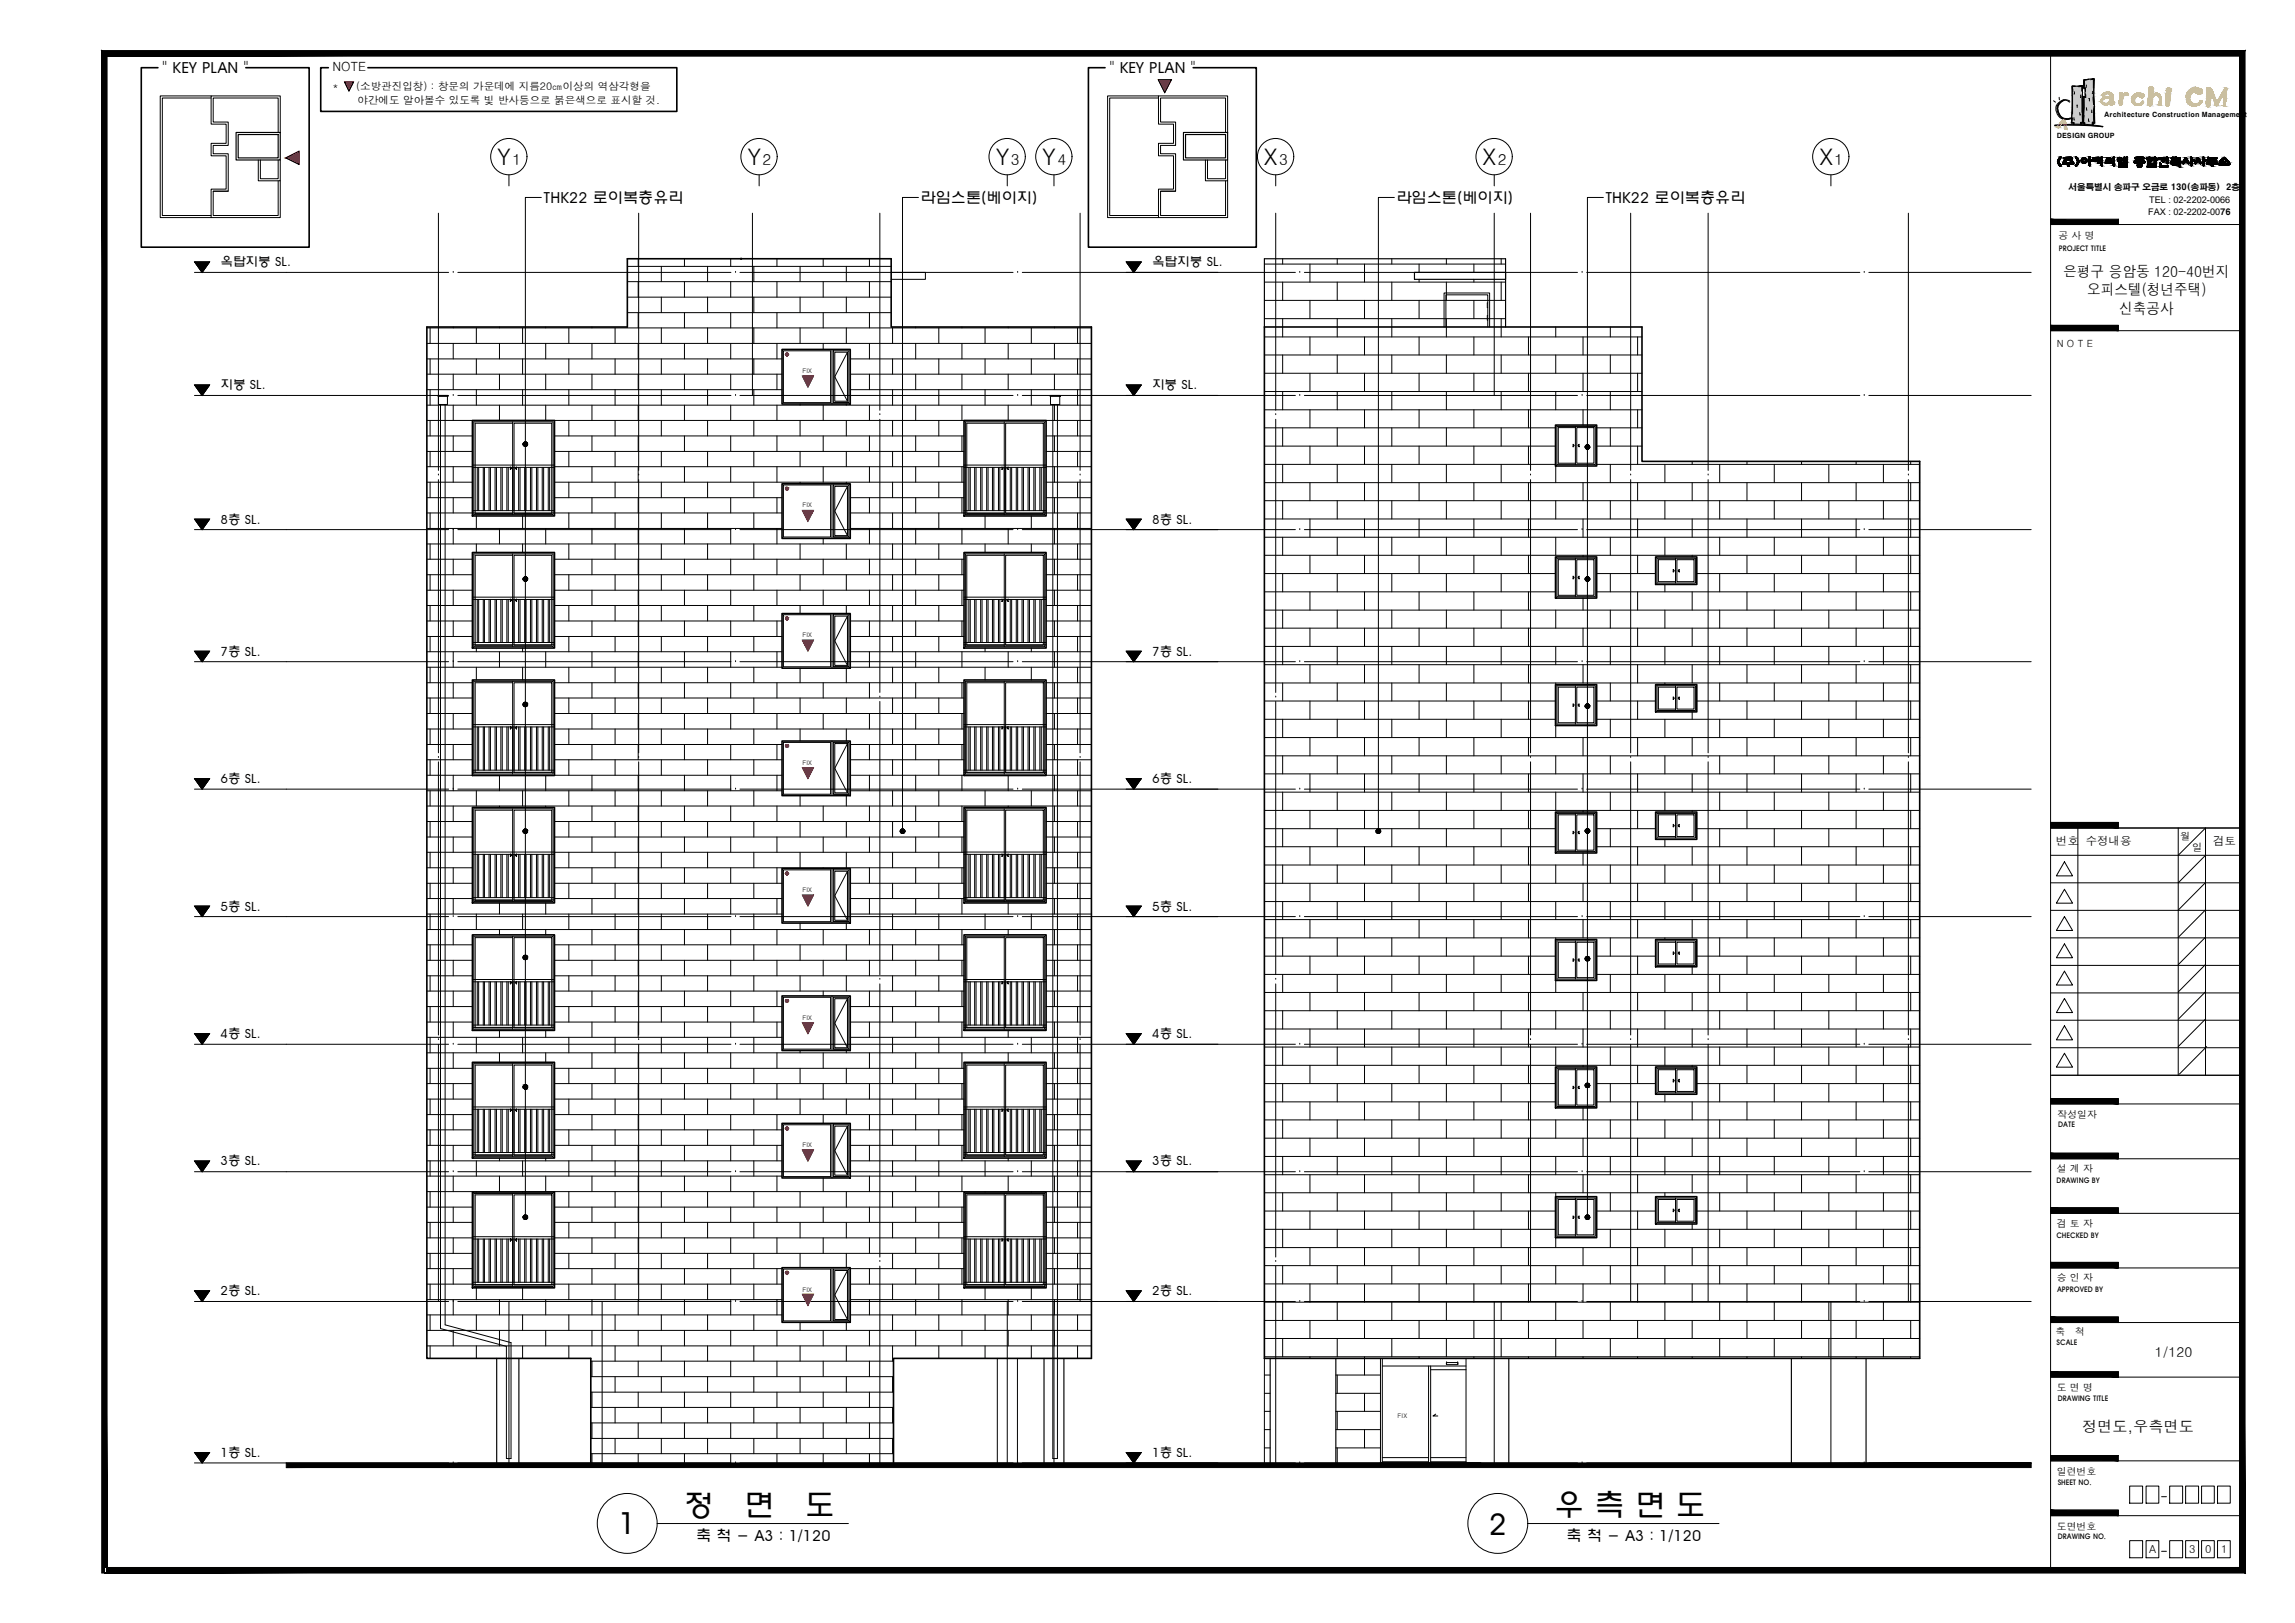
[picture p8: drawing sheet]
<svg xmlns="http://www.w3.org/2000/svg" width="420mm" height="297mm" viewBox="0 0 420 297" stroke-linecap="round" stroke-linejoin="round" font-family="sans-serif">
<defs><g id="words">
<g font-size="5.6">
<text x="113.2" y="280.8">1</text>
<text x="125.1" y="277.5">정</text>
<text x="136.2" y="277.5">면</text>
<text x="147.4" y="277.5">도</text>
<text x="272.5" y="280.9">2</text>
<text x="284.5" y="277.5">우 측 면 도</text>
</g>
<g font-size="4.2">
<text x="91" y="30.3">Y</text>
<text x="136.9" y="30.3">Y</text>
<text x="182.3" y="30.3">Y</text>
<text x="190.8" y="30.3">Y</text>
<text x="231.4" y="30.3">X</text>
<text x="271.4" y="30.3">X</text>
<text x="333.1" y="30.3">X</text>
</g>
<g font-size="2.8">
<text x="29.7" y="13.4">&quot; KEY PLAN &quot;</text>
<text x="203.1" y="13.4">&quot; KEY PLAN &quot;</text>
<text x="93.8" y="30.3">1</text>
<text x="139.6" y="30.3">2</text>
<text x="185" y="30.3">3</text>
<text x="193.6" y="30.3">4</text>
<text x="234.2" y="30.3">3</text>
<text x="274.2" y="30.3">2</text>
<text x="335.8" y="30.3">1</text>
<text x="99.5" y="37.1">THK22 로이복층유리</text>
<text x="168.5" y="37.1">라임스톤(베이지)</text>
<text x="255.7" y="37.1">라임스톤(베이지)</text>
<text x="293.9" y="37.1">THK22 로이복층유리</text>
<text x="377.7" y="50.7">은평구 응암동 120-40번지</text>
<text x="382.1" y="54">오피스텔(청년주택)</text>
<text x="388" y="57.6">신축공사</text>
<text x="381.2" y="262.1">정면도,우측면도</text>
<text x="127.4" y="282.1">축 척 - A3 : 1/120</text>
<text x="286.8" y="282.1">축 척 - A3 : 1/120</text>
</g>
<text font-size="2.5" x="394.5" y="248.3">1/120</text>
<g font-size="2.3">
<text x="60.9" y="13.1">NOTE</text>
<text x="40.3" y="48.8">옥탑지붕 SL.</text>
<text x="210.9" y="48.8">옥탑지붕 SL.</text>
<text x="40.3" y="71.2">지붕 SL.</text>
<text x="210.9" y="71.2">지붕 SL.</text>
<text x="40.3" y="95.8">8층 SL.</text>
<text x="210.9" y="95.8">8층 SL.</text>
<text x="40.3" y="120">7층 SL.</text>
<text x="210.9" y="120">7층 SL.</text>
<text x="40.3" y="143.3">6층 SL.</text>
<text x="210.9" y="143.3">6층 SL.</text>
<text x="40.3" y="166.7">5층 SL.</text>
<text x="210.9" y="166.7">5층 SL.</text>
<text x="40.3" y="190">4층 SL.</text>
<text x="210.9" y="190">4층 SL.</text>
<text x="40.3" y="213.3">3층 SL.</text>
<text x="210.9" y="213.3">3층 SL.</text>
<text x="40.3" y="237.1">2층 SL.</text>
<text x="210.9" y="237.1">2층 SL.</text>
<text x="40.3" y="266.6">1층 SL.</text>
<text x="210.9" y="266.6">1층 SL.</text>
</g>
<g font-size="2.1">
<text x="376.4" y="154.7">번호</text>
<text x="381.8" y="154.7">수정내용</text>
<text x="405.2" y="154.7">검토</text>
</g>
<g font-size="2">
<text x="393.4" y="284.3">A</text>
<text x="400.8" y="284.3">3</text>
<text x="403.7" y="284.3">0</text>
<text x="406.6" y="284.3">1</text>
</g>
<g font-size="1.9">
<text x="60.9" y="16.5">*</text>
<text x="65.2" y="16.5">(소방관진입창) : 창문의 가운데에 지름20㎝이상의 역삼각형을</text>
<text x="65.4" y="19">야간에도 알아볼수 있도록 빛 반사등으로 붉은색으로 표시할 것.</text>
<text x="399.2" y="153.7">월</text>
<text x="401.3" y="155.7">일</text>
</g>
<g font-size="1.8">
<text x="376.9" y="43.8">공 사 명</text>
<text x="376.6" y="63.5">N O T E</text>
<text x="376.7" y="204.6">작성일자</text>
<text x="376.6" y="214.6">설 계 자</text>
<text x="376.6" y="224.6">검 토 자</text>
<text x="376.6" y="234.5">승 인 자</text>
<text x="376.3" y="244.4">축</text>
<text x="379.9" y="244.4">척</text>
<text x="376.6" y="254.6">도 면 명</text>
<text x="376.6" y="269.9">일련번호</text>
<text x="376.6" y="279.9">도면번호</text>
</g>
<g font-size="1.7">
<text x="393.3" y="39.3">FAX : 02-2202-0076</text>
<text x="393.4" y="37.1">TEL : 02-2202-0066</text>
</g>
<text font-size="1.6" x="378.7" y="34.8">서울특별시 송파구 오금로 130(송파동) 2층</text>
<g font-size="1.4">
<text x="376.9" y="45.9">PROJECT TITLE</text>
<text x="376.8" y="206.3">DATE</text>
<text x="376.5" y="216.4">DRAWING BY</text>
<text x="376.5" y="226.5">CHECKED BY</text>
<text x="376.6" y="236.4">APPROVED BY</text>
<text x="376.5" y="246.1">SCALE</text>
<text x="376.7" y="256.4">DRAWING TITLE</text>
<text x="376.7" y="271.7">SHEET NO.</text>
<text x="376.7" y="281.8">DRAWING NO.</text>
</g>
<g font-size="1.2">
<text x="385.2" y="21.4">Architecture Construction Management</text>
<text x="376.6" y="25.2">DESIGN GROUP</text>
<text x="146.9" y="68.3">FIX</text>
<text x="146.9" y="92.9">FIX</text>
<text x="146.9" y="116.6">FIX</text>
<text x="146.9" y="139.9">FIX</text>
<text x="146.9" y="163.3">FIX</text>
<text x="146.9" y="186.6">FIX</text>
<text x="146.9" y="210">FIX</text>
<text x="146.9" y="236.4">FIX</text>
<text x="255.9" y="259.5">FIX</text>
</g>
</g></defs>
<!-- layer: tX -->
<g fill="none" stroke="#000" stroke-width=".18">
<path d="M38.7 17.6h-9.4v22.2h9.4M38.7 17.9h-9v21.5h9M212.1 17.6h-9.3v22.2h9.3M212.1 17.9h-8.9v21.5h8.9M50.9 24.2v-6.3h-11.9v4.4h2.8v4.3h-2.8v1.5h2.8v6.9h-2.8v4.4h11.9v-6.3M51.3 24.2v-6.6h-12.6v5.1h2.7v3.5h-2.7v2.3h2.7v6.1h-2.7v5.2h12.6v-6.7M224.4 24.2v-6.3h-11.9v4.4h2.7v4.3h-2.7v1.5h2.7v6.9h-2.7v4.4h11.9v-6.3M224.7 24.2v-6.6h-12.6v5.1h2.7v3.5h-2.7v2.3h2.7v6.1h-2.7v5.2h12.6v-6.7M83 59.8v.2M91.4 59.8v.2M99.9 59.8v.2M108.4 59.8v.2"/>
<path d="M114.9 48.8h48.3M114.9 51.5h48.3M114.9 54.4h48.3M114.9 57.2h48.3M116.8 47.4v1.4M116.8 51.5v2.9M116.8 57.2v2.8M121.1 48.8v2.7M121.1 54.4v2.8M125.3 47.4v1.4M125.3 51.5v2.9M125.3 57.2v2.8"/>
<path d="M129.5 48.8v2.7M129.5 54.4v2.8M133.8 47.4v1.4M133.8 51.5v2.9M133.8 57.2v2.8M138 48.8v2.7M138 54.4v2.8M142.2 47.4v1.4M142.2 51.5v2.9M142.2 57.2v2.8M146.5 48.8v2.7M146.5 54.4v2.8"/>
<path d="M150.7 47.4v1.4M150.7 51.5v2.9M150.7 57.2v2.8M154.9 48.8v2.7M154.9 54.4v2.8M159.2 47.4v1.4M159.2 51.5v2.9M159.2 57.2v2.8M167.6 59.8v.2M176.1 59.8v.2M184.6 59.8v.2M193 59.8v.2"/>
<path d="M231.5 48.3h44.1M231.5 51.6h44.1M231.5 55h44.1M231.5 58.3h44.1M234.8 47.4v.9M234.8 51.6v3.4M234.8 58.3v3.4M239.8 48.3v3.3M239.8 55v3.3M244.8 47.4v.9M244.8 51.6v3.4M244.8 58.3v3.4"/>
<path d="M249.8 48.3v3.3M249.8 55v3.3M254.8 47.4v.9M254.8 51.6v3.4M254.8 58.3v3.4M259.8 48.3v1.6M259.8 51.1v.5M259.8 55v3.3M264.8 47.4v.9M264.8 51.6v3.4M264.8 58.3v3.4M269.8 48.3v1.6"/>
<path d="M269.8 51.1v.5M269.8 55v3.3M274.8 47.4v.9M274.8 51.6v3.4M274.8 58.3v3.4M284.8 59.8v1.9M294.8 59.8v1.9M78.1 60h121.7M78.1 62.9h121.7M78.1 65.7h65.1M78.1 68.5h65.1M78.1 71.3h65.1"/>
<path d="M78.1 74.2h121.7M78.1 76.9h8.4M78.1 79.8h8.4M78.7 60v2.9M78.7 65.7v2.8M78.7 71.3v2.9M78.7 76.9v2.9M83 62.9v2.8M83 68.5v2.8M83 74.2v2.7M83 79.8v2.8M87.2 60v2.9"/>
<path d="M87.2 65.7v2.8M87.2 71.3v2.9M91.4 62.9v2.8M91.4 68.5v2.8M91.4 74.2v2.7M95.7 60v2.9M95.7 65.7v2.8M95.7 71.3v2.9M99.9 62.9v2.8M99.9 68.5v2.8M99.9 74.2v2.7M101.5 76.9h75"/>
<path d="M101.5 79.8h75M104.1 60v2.9M104.1 65.7v2.8M104.1 71.3v2.9M104.1 76.9v2.9M108.4 62.9v2.8M108.4 68.5v2.8M108.4 74.2v2.7M108.4 79.8v2.8M112.6 60v2.9M112.6 65.7v2.8M112.6 71.3v2.9"/>
<path d="M112.6 76.9v2.9M116.8 62.9v2.8M116.8 68.5v2.8M116.8 74.2v2.7M116.8 79.8v2.8M121.1 60v2.9M121.1 65.7v2.8M121.1 71.3v2.9M121.1 76.9v2.9M125.3 62.9v2.8M125.3 68.5v2.8M125.3 74.2v2.7"/>
<path d="M125.3 79.8v2.8M129.5 60v2.9M129.5 65.7v2.8M129.5 71.3v2.9M129.5 76.9v2.9M133.8 62.9v2.8M133.8 68.5v2.8M133.8 74.2v2.7M133.8 79.8v2.8M138 60v2.9M138 65.7v2.8M138 71.3v2.9"/>
<path d="M138 76.9v2.9M142.2 62.9v2.8M142.2 68.5v2.8M142.2 74.2v2.7M142.2 79.8v2.8M146.5 60v2.9M146.5 73.9v.3M146.5 76.9v2.9M150.7 62.9v1.1M150.7 74.2v2.7M150.7 79.8v2.8M154.9 60v2.9"/>
<path d="M154.9 73.9v.3M154.9 76.9v2.9M155.7 65.7h44.1M155.7 68.5h44.1M155.7 71.3h44.1M159.2 62.9v2.8M159.2 68.5v2.8M159.2 74.2v2.7M159.2 79.8v2.8M163.4 60v2.9M163.4 65.7v2.8M163.4 71.3v2.9"/>
<path d="M163.4 76.9v2.9M167.6 62.9v2.8M167.6 68.5v2.8M167.6 74.2v2.7M167.6 79.8v2.8M171.9 60v2.9M171.9 65.7v2.8M171.9 71.3v2.9M171.9 76.9v2.9M176.1 62.9v2.8M176.1 68.5v2.8M176.1 74.2v2.7"/>
<path d="M176.1 79.8v2.8M180.3 60v2.9M180.3 65.7v2.8M180.3 71.3v2.9M184.6 62.9v2.8M184.6 68.5v2.8M184.6 74.2v2.7M188.8 60v2.9M188.8 65.7v2.8M188.8 71.3v2.9M191.5 76.9h8.3M191.5 79.8h8.3"/>
<path d="M193 62.9v2.8M193 68.5v2.8M193 74.2v2.7M193 79.8v2.8M197.3 60v2.9M197.3 65.7v2.8M197.3 71.3v2.9M197.3 76.9v2.9M231.5 61.7h69.1M231.5 65h69.1M231.5 68.3h69.1M231.5 71.7h69.1"/>
<path d="M231.5 75h69.1M231.5 78.3h53.3M234.8 65v3.3M234.8 71.7v3.3M234.8 78.3v3.3M239.8 61.7v3.3M239.8 68.3v3.4M239.8 75v3.3M244.8 65v3.3M244.8 71.7v3.3M244.8 78.3v3.3M249.8 61.7v3.3"/>
<path d="M249.8 68.3v3.4M249.8 75v3.3M254.8 65v3.3M254.8 71.7v3.3M254.8 78.3v3.3M259.8 61.7v3.3M259.8 68.3v3.4M259.8 75v3.3M264.8 65v3.3M264.8 71.7v3.3M264.8 78.3v3.3M269.8 61.7v3.3"/>
<path d="M269.8 68.3v3.4M269.8 75v3.3M274.8 65v3.3M274.8 71.7v3.3M274.8 78.3v3.3M279.8 61.7v3.3M279.8 68.3v3.4M279.8 75v3.3M284.8 65v3.3M284.8 71.7v3.3M289.8 61.7v3.3M289.8 68.3v3.4"/>
<path d="M289.8 75v2.8M292.3 78.3h8.3M294.8 65v3.3M294.8 71.7v3.3M294.8 78.3v3.3M299.8 61.7v3.3M299.8 68.3v3.4M299.8 75v3.3M78.1 82.6h8.4M78.1 85.4h8.4M78.1 88.3h8.4M78.1 91.1h8.4"/>
<path d="M78.1 93.9h8.4M78.1 96.7h65.1M78.1 99.6h121.7M78.7 82.6v2.8M78.7 88.3v2.8M78.7 93.9v2.8M78.7 99.6v2.7M83 85.4v2.9M83 91.1v2.8M83 96.7v2.9M87.2 94.4v2.3M87.2 99.6v1.5"/>
<path d="M91.4 96.7v2.9M95.7 94.4v2.3M95.7 99.6v1.5M99.9 96.7v2.9M101.5 82.6h75M101.5 85.4h75M101.5 88.3h75M101.5 91.1h41.7M101.5 93.9h41.7M104.1 82.6v2.8M104.1 88.3v2.8M104.1 93.9v2.8"/>
<path d="M104.1 99.6v2.7M108.4 85.4v2.9M108.4 91.1v2.8M108.4 96.7v2.9M112.6 82.6v2.8M112.6 88.3v2.8M112.6 93.9v2.8M112.6 99.6v2.7M116.8 85.4v2.9M116.8 91.1v2.8M116.8 96.7v2.9M121.1 82.6v2.8"/>
<path d="M121.1 88.3v2.8M121.1 93.9v2.8M121.1 99.6v2.7M125.3 85.4v2.9M125.3 91.1v2.8M125.3 96.7v2.9M129.5 82.6v2.8M129.5 88.3v2.8M129.5 93.9v2.8M129.5 99.6v2.7M133.8 85.4v2.9M133.8 91.1v2.8"/>
<path d="M133.8 96.7v2.9M138 82.6v2.8M138 88.3v2.8M138 93.9v2.8M138 99.6v2.7M142.2 85.4v2.9M142.2 91.1v2.8M142.2 96.7v2.9M146.5 82.6v2.8M146.5 88.3v.2M146.5 99.6v2.7M150.7 85.4v2.9"/>
<path d="M150.7 98.5v1.1M154.9 82.6v2.8M154.9 88.3v.2M154.9 99.6v2.7M155.7 91.1h20.8M155.7 93.9h20.8M155.7 96.7h44.1M159.2 85.4v2.9M159.2 91.1v2.8M159.2 96.7v2.9M163.4 82.6v2.8M163.4 88.3v2.8"/>
<path d="M163.4 93.9v2.8M163.4 99.6v2.7M167.6 85.4v2.9M167.6 91.1v2.8M167.6 96.7v2.9M171.9 82.6v2.8M171.9 88.3v2.8M171.9 93.9v2.8M171.9 99.6v2.7M176.1 85.4v2.9M176.1 91.1v2.8M176.1 96.7v2.9"/>
<path d="M180.3 94.4v2.3M180.3 99.6v1.5M184.6 96.7v2.9M188.8 94.4v2.3M188.8 99.6v1.5M191.5 82.6h8.3M191.5 85.4h8.3M191.5 88.3h8.3M191.5 91.1h8.3M191.5 93.9h8.3M193 85.4v2.9M193 91.1v2.8"/>
<path d="M193 96.7v2.9M197.3 82.6v2.8M197.3 88.3v2.8M197.3 93.9v2.8M197.3 99.6v2.7M231.5 81.6h53.3M231.5 85h53.3M231.5 88.3h120M231.5 91.6h120M231.5 95h120M231.5 98.3h120M234.8 85v3.3"/>
<path d="M234.8 91.6v3.4M234.8 98.3v3.3M239.8 81.6v3.4M239.8 88.3v3.3M239.8 95v3.3M244.8 85v3.3M244.8 91.6v3.4M244.8 98.3v3.3M249.8 81.6v3.4M249.8 88.3v3.3M249.8 95v3.3M254.8 85v3.3"/>
<path d="M254.8 91.6v3.4M254.8 98.3v3.3M259.8 81.6v3.4M259.8 88.3v3.3M259.8 95v3.3M264.8 85v3.3M264.8 91.6v3.4M264.8 98.3v3.3M269.8 81.6v3.4M269.8 88.3v3.3M269.8 95v3.3M274.8 85v3.3"/>
<path d="M274.8 91.6v3.4M274.8 98.3v3.3M279.8 81.6v3.4M279.8 88.3v3.3M279.8 95v3.3M284.8 85.3v3M284.8 91.6v3.4M284.8 98.3v3.3M289.8 88.3v3.3M289.8 95v3.3M292.3 81.6h8.3M292.3 85h59.2"/>
<path d="M294.8 85v3.3M294.8 91.6v3.4M294.8 98.3v3.3M299.8 81.6v3.4M299.8 88.3v3.3M299.8 95v3.3M304.8 85v3.3M304.8 91.6v3.4M304.8 98.3v3.3M309.8 84.4v.6M309.8 88.3v3.3M309.8 95v3.3"/>
<path d="M314.8 85v3.3M314.8 91.6v3.4M314.8 98.3v3.3M319.8 84.4v.6M319.8 88.3v3.3M319.8 95v3.3M324.8 85v3.3M324.8 91.6v3.4M324.8 98.3v3.3M329.8 84.4v.6M329.8 88.3v3.3M329.8 95v3.3"/>
<path d="M334.8 85v3.3M334.8 91.6v3.4M334.8 98.3v3.3M339.8 84.4v.6M339.8 88.3v3.3M339.8 95v3.3M344.8 85v3.3M344.8 91.6v3.4M344.8 98.3v3.3M349.8 84.4v.6M349.8 88.3v3.3M349.8 95v3.3"/>
<path d="M78.1 102.3h8.4M78.1 105.2h8.4M78.1 108h8.4M78.1 110.8h8.4M78.1 113.7h8.4M78.1 116.5h8.4M78.1 119.3h65.1M78.7 105.2v2.8M78.7 110.8v2.9M78.7 116.5v2.8M83 102.3v2.9M83 108v2.8"/>
<path d="M83 113.7v2.8M83 119.3v2.8M87.2 118.6v.7M91.4 119.3v2.8M95.7 118.6v.7M99.9 119.3v2.8M101.5 102.3h75M101.5 105.2h75M101.5 108h75M101.5 110.8h75M101.5 113.7h41.7M101.5 116.5h41.7"/>
<path d="M104.1 105.2v2.8M104.1 110.8v2.9M104.1 116.5v2.8M108.4 102.3v2.9M108.4 108v2.8M108.4 113.7v2.8M108.4 119.3v2.8M112.6 105.2v2.8M112.6 110.8v2.9M112.6 116.5v2.8M116.8 102.3v2.9M116.8 108v2.8"/>
<path d="M116.8 113.7v2.8M116.8 119.3v2.8M121.1 105.2v2.8M121.1 110.8v2.9M121.1 116.5v2.8M125.3 102.3v2.9M125.3 108v2.8M125.3 113.7v2.8M125.3 119.3v2.8M129.5 105.2v2.8M129.5 110.8v2.9M129.5 116.5v2.8"/>
<path d="M133.8 102.3v2.9M133.8 108v2.8M133.8 113.7v2.8M133.8 119.3v2.8M138 105.2v2.8M138 110.8v2.9M138 116.5v2.8M142.2 102.3v2.9M142.2 108v2.8M142.2 113.7v2.8M142.2 119.3v2.8M146.5 105.2v2.8"/>
<path d="M146.5 110.8v1.5M150.7 102.3v2.9M150.7 108v2.8M154.9 105.2v2.8M154.9 110.8v1.5M155.7 113.7h20.8M155.7 116.5h20.8M155.7 119.3h44.1M159.2 102.3v2.9M159.2 108v2.8M159.2 113.7v2.8M159.2 119.3v2.8"/>
<path d="M163.4 105.2v2.8M163.4 110.8v2.9M163.4 116.5v2.8M167.6 102.3v2.9M167.6 108v2.8M167.6 113.7v2.8M167.6 119.3v2.8M171.9 105.2v2.8M171.9 110.8v2.9M171.9 116.5v2.8M176.1 102.3v2.9M176.1 108v2.8"/>
<path d="M176.1 113.7v2.8M176.1 119.3v2.8M180.3 118.6v.7M184.6 119.3v2.8M188.8 118.6v.7M191.5 102.3h8.3M191.5 105.2h8.3M191.5 108h8.3M191.5 110.8h8.3M191.5 113.7h8.3M191.5 116.5h8.3M193 102.3v2.9"/>
<path d="M193 108v2.8M193 113.7v2.8M193 119.3v2.8M197.3 105.2v2.8M197.3 110.8v2.9M197.3 116.5v2.8M231.5 101.6h120M231.5 105h53.3M231.5 108.3h53.3M231.5 111.7h120M231.5 115h120M231.5 118.3h120"/>
<path d="M234.8 105v3.3M234.8 111.7v3.3M234.8 118.3v3.4M239.8 101.6v3.4M239.8 108.3v3.4M239.8 115v3.3M244.8 105v3.3M244.8 111.7v3.3M244.8 118.3v3.4M249.8 101.6v3.4M249.8 108.3v3.4M249.8 115v3.3"/>
<path d="M254.8 105v3.3M254.8 111.7v3.3M254.8 118.3v3.4M259.8 101.6v3.4M259.8 108.3v3.4M259.8 115v3.3M264.8 105v3.3M264.8 111.7v3.3M264.8 118.3v3.4M269.8 101.6v3.4M269.8 108.3v3.4M269.8 115v3.3"/>
<path d="M274.8 105v3.3M274.8 111.7v3.3M274.8 118.3v3.4M279.8 101.6v3.4M279.8 108.3v3.4M279.8 115v3.3M284.8 111.7v3.3M284.8 118.3v3.4M289.8 101.6v.3M289.8 109.5v2.2M289.8 115v3.3M292.3 105h10.8"/>
<path d="M292.3 108.3h59.2M294.8 105v3.3M294.8 111.7v3.3M294.8 118.3v3.4M299.8 101.6v3.4M299.8 108.3v3.4M299.8 115v3.3M304.8 107v1.3M304.8 111.7v3.3M304.8 118.3v3.4M309.8 101.6v.3M309.8 108.3v3.4"/>
<path d="M309.8 115v3.3M310.6 105h40.9M314.8 105v3.3M314.8 111.7v3.3M314.8 118.3v3.4M319.8 101.6v3.4M319.8 108.3v3.4M319.8 115v3.3M324.8 105v3.3M324.8 111.7v3.3M324.8 118.3v3.4M329.8 101.6v3.4"/>
<path d="M329.8 108.3v3.4M329.8 115v3.3M334.8 105v3.3M334.8 111.7v3.3M334.8 118.3v3.4M339.8 101.6v3.4M339.8 108.3v3.4M339.8 115v3.3M344.8 105v3.3M344.8 111.7v3.3M344.8 118.3v3.4M349.8 101.6v3.4"/>
<path d="M349.8 108.3v3.4M349.8 115v3.3M78.1 122.1h65.1M78.1 125h8.4M78.1 127.7h8.4M78.1 130.6h8.4M78.1 133.4h8.4M78.1 136.3h8.4M78.1 139.1h8.4M78.7 122.1v2.9M78.7 127.7v2.9M78.7 133.4v2.9"/>
<path d="M78.7 139.1v2.8M83 125v2.7M83 130.6v2.8M83 136.3v2.8M87.2 122.1v2.3M95.7 122.1v2.3M101.5 125h75M101.5 127.7h75M101.5 130.6h75M101.5 133.4h75M101.5 136.3h41.7M101.5 139.1h41.7"/>
<path d="M104.1 122.1v2.9M104.1 127.7v2.9M104.1 133.4v2.9M104.1 139.1v2.8M108.4 125v2.7M108.4 130.6v2.8M108.4 136.3v2.8M112.6 122.1v2.9M112.6 127.7v2.9M112.6 133.4v2.9M112.6 139.1v2.8M116.8 125v2.7"/>
<path d="M116.8 130.6v2.8M116.8 136.3v2.8M121.1 122.1v2.9M121.1 127.7v2.9M121.1 133.4v2.9M121.1 139.1v2.8M125.3 125v2.7M125.3 130.6v2.8M125.3 136.3v2.8M129.5 122.1v2.9M129.5 127.7v2.9M129.5 133.4v2.9"/>
<path d="M129.5 139.1v2.8M133.8 125v2.7M133.8 130.6v2.8M133.8 136.3v2.8M138 122.1v2.9M138 127.7v2.9M138 133.4v2.9M138 139.1v2.8M142.2 125v2.7M142.2 130.6v2.8M142.2 136.3v2.8M146.5 122.3v2.7"/>
<path d="M146.5 127.7v2.9M146.5 133.4v2.2M150.7 125v2.7M150.7 130.6v2.8M154.9 122.3v2.7M154.9 127.7v2.9M154.9 133.4v2.2M155.7 122.1h44.1M155.7 136.3h20.8M155.7 139.1h20.8M159.2 125v2.7M159.2 130.6v2.8"/>
<path d="M159.2 136.3v2.8M163.4 122.1v2.9M163.4 127.7v2.9M163.4 133.4v2.9M163.4 139.1v2.8M167.6 125v2.7M167.6 130.6v2.8M167.6 136.3v2.8M171.9 122.1v2.9M171.9 127.7v2.9M171.9 133.4v2.9M171.9 139.1v2.8"/>
<path d="M176.1 125v2.7M176.1 130.6v2.8M176.1 136.3v2.8M180.3 122.1v2.3M188.8 122.1v2.3M191.5 125h8.3M191.5 127.7h8.3M191.5 130.6h8.3M191.5 133.4h8.3M191.5 136.3h8.3M191.5 139.1h8.3M193 125v2.7"/>
<path d="M193 130.6v2.8M193 136.3v2.8M197.3 122.1v2.9M197.3 127.7v2.9M197.3 133.4v2.9M197.3 139.1v2.8M231.5 121.7h120M231.5 125h120M231.5 128.3h53.3M231.5 131.6h53.3M231.5 135h120M231.5 138.3h120"/>
<path d="M234.8 125v3.3M234.8 131.6v3.4M234.8 138.3v3.3M239.8 121.7v3.3M239.8 128.3v3.3M239.8 135v3.3M244.8 125v3.3M244.8 131.6v3.4M244.8 138.3v3.3M249.8 121.7v3.3M249.8 128.3v3.3M249.8 135v3.3"/>
<path d="M254.8 125v3.3M254.8 131.6v3.4M254.8 138.3v3.3M259.8 121.7v3.3M259.8 128.3v3.3M259.8 135v3.3M264.8 125v3.3M264.8 131.6v3.4M264.8 138.3v3.3M269.8 121.7v3.3M269.8 128.3v3.3M269.8 135v3.3"/>
<path d="M274.8 125v3.3M274.8 131.6v3.4M274.8 138.3v3.3M279.8 121.7v3.3M279.8 128.3v3.3M279.8 135v3.3M284.8 125v.3M284.8 132.8v2.2M284.8 138.3v3.3M289.8 121.7v3.3M289.8 135v3.3M292.3 128.3h10.8"/>
<path d="M292.3 131.6h59.2M294.8 125v3.3M294.8 131.6v3.4M294.8 138.3v3.3M299.8 121.7v3.3M299.8 128.3v3.3M299.8 135v3.3M304.8 125v.3M304.8 131.6v3.4M304.8 138.3v3.3M309.8 121.7v3.3M309.8 130.3v1.3"/>
<path d="M309.8 135v3.3M310.6 128.3h40.9M314.8 125v3.3M314.8 131.6v3.4M314.8 138.3v3.3M319.8 121.7v3.3M319.8 128.3v3.3M319.8 135v3.3M324.8 125v3.3M324.8 131.6v3.4M324.8 138.3v3.3M329.8 121.7v3.3"/>
<path d="M329.8 128.3v3.3M329.8 135v3.3M334.8 125v3.3M334.8 131.6v3.4M334.8 138.3v3.3M339.8 121.7v3.3M339.8 128.3v3.3M339.8 135v3.3M344.8 125v3.3M344.8 131.6v3.4M344.8 138.3v3.3M349.8 121.7v3.3"/>
<path d="M349.8 128.3v3.3M349.8 135v3.3M78.1 141.9h8.4M78.1 144.7h65.1M78.1 147.5h121.7M78.1 150.4h8.4M78.1 153.2h8.4M78.1 156h8.4M78.1 158.8h8.4M78.7 144.7v2.8M78.7 150.4v2.8M78.7 156v2.8"/>
<path d="M83 141.9v2.8M83 147.5v2.9M83 153.2v2.8M83 158.8v2.9M87.2 144.7v2.8M91.4 141.9v2.8M91.4 147.5v.3M95.7 144.7v2.8M99.9 141.9v2.8M99.9 147.5v.3M101.5 141.9h41.7M101.5 150.4h75"/>
<path d="M101.5 153.2h75M101.5 156h75M101.5 158.8h75M104.1 144.7v2.8M104.1 150.4v2.8M104.1 156v2.8M108.4 141.9v2.8M108.4 147.5v2.9M108.4 153.2v2.8M108.4 158.8v2.9M112.6 144.7v2.8M112.6 150.4v2.8"/>
<path d="M112.6 156v2.8M116.8 141.9v2.8M116.8 147.5v2.9M116.8 153.2v2.8M116.8 158.8v2.9M121.1 144.7v2.8M121.1 150.4v2.8M121.1 156v2.8M125.3 141.9v2.8M125.3 147.5v2.9M125.3 153.2v2.8M125.3 158.8v2.9"/>
<path d="M129.5 144.7v2.8M129.5 150.4v2.8M129.5 156v2.8M133.8 141.9v2.8M133.8 147.5v2.9M133.8 153.2v2.8M133.8 158.8v2.9M138 144.7v2.8M138 150.4v2.8M138 156v2.8M142.2 141.9v2.8M142.2 147.5v2.9"/>
<path d="M142.2 153.2v2.8M142.2 158.8v2.9M146.5 145.6v1.9M146.5 150.4v2.8M146.5 156v2.8M150.7 147.5v2.9M150.7 153.2v2.8M150.7 158.8v.1M154.9 145.6v1.9M154.9 150.4v2.8M154.9 156v2.8M155.7 141.9h20.8"/>
<path d="M155.7 144.7h44.1M159.2 141.9v2.8M159.2 147.5v2.9M159.2 153.2v2.8M159.2 158.8v2.9M163.4 144.7v2.8M163.4 150.4v2.8M163.4 156v2.8M167.6 141.9v2.8M167.6 147.5v2.9M167.6 153.2v2.8M167.6 158.8v2.9"/>
<path d="M171.9 144.7v2.8M171.9 150.4v2.8M171.9 156v2.8M176.1 141.9v2.8M176.1 147.5v2.9M176.1 153.2v2.8M176.1 158.8v2.9M180.3 144.7v2.8M184.6 141.9v2.8M184.6 147.5v.3M188.8 144.7v2.8M191.5 141.9h8.3"/>
<path d="M191.5 150.4h8.3M191.5 153.2h8.3M191.5 156h8.3M191.5 158.8h8.3M193 141.9v2.8M193 147.5v2.9M193 153.2v2.8M193 158.8v2.9M197.3 144.7v2.8M197.3 150.4v2.8M197.3 156v2.8M231.5 141.6h120"/>
<path d="M231.5 145h120M231.5 148.3h120M231.5 151.7h53.3M231.5 155h53.3M231.5 158.3h120M234.8 145v3.3M234.8 151.7v3.3M234.8 158.3v3.4M239.8 141.6v3.4M239.8 148.3v3.4M239.8 155v3.3M244.8 145v3.3"/>
<path d="M244.8 151.7v3.3M244.8 158.3v3.4M249.8 141.6v3.4M249.8 148.3v3.4M249.8 155v3.3M254.8 145v3.3M254.8 151.7v3.3M254.8 158.3v3.4M259.8 141.6v3.4M259.8 148.3v3.4M259.8 155v3.3M264.8 145v3.3"/>
<path d="M264.8 151.7v3.3M264.8 158.3v3.4M269.8 141.6v3.4M269.8 148.3v3.4M269.8 155v3.3M274.8 145v3.3M274.8 151.7v3.3M274.8 158.3v3.4M279.8 141.6v3.4M279.8 148.3v3.4M279.8 155v3.3M284.8 145v3.3"/>
<path d="M284.8 158.3v3.4M289.8 141.6v3.4M289.8 148.3v.3M289.8 156.1v2.2M292.3 151.7h10.8M292.3 155h59.2M294.8 145v3.3M294.8 151.7v3.3M294.8 158.3v3.4M299.8 141.6v3.4M299.8 148.3v3.4M299.8 155v3.3"/>
<path d="M304.8 145v3.3M304.8 153.6v1.4M304.8 158.3v3.4M309.8 141.6v3.4M309.8 148.3v.3M309.8 155v3.3M310.6 151.7h40.9M314.8 145v3.3M314.8 151.7v3.3M314.8 158.3v3.4M319.8 141.6v3.4M319.8 148.3v3.4"/>
<path d="M319.8 155v3.3M324.8 145v3.3M324.8 151.7v3.3M324.8 158.3v3.4M329.8 141.6v3.4M329.8 148.3v3.4M329.8 155v3.3M334.8 145v3.3M334.8 151.7v3.3M334.8 158.3v3.4M339.8 141.6v3.4M339.8 148.3v3.4"/>
<path d="M339.8 155v3.3M344.8 145v3.3M344.8 151.7v3.3M344.8 158.3v3.4M349.8 141.6v3.4M349.8 148.3v3.4M349.8 155v3.3M78.1 161.7h8.4M78.1 164.5h8.4M78.1 167.3h65.1M78.1 170.1h121.7M78.1 172.9h8.4"/>
<path d="M78.1 175.8h8.4M78.1 178.6h8.4M78.7 161.7v2.8M78.7 167.3v2.8M78.7 172.9v2.9M78.7 178.6v2.8M83 164.5v2.8M83 170.1v2.8M83 175.8v2.8M87.2 167.3v2.8M91.4 165.3v2M91.4 170.1v1"/>
<path d="M95.7 167.3v2.8M99.9 165.3v2M99.9 170.1v1M101.5 161.7h41.7M101.5 164.5h41.7M101.5 172.9h75M101.5 175.8h75M101.5 178.6h75M104.1 161.7v2.8M104.1 167.3v2.8M104.1 172.9v2.9M104.1 178.6v2.8"/>
<path d="M108.4 164.5v2.8M108.4 170.1v2.8M108.4 175.8v2.8M112.6 161.7v2.8M112.6 167.3v2.8M112.6 172.9v2.9M112.6 178.6v2.8M116.8 164.5v2.8M116.8 170.1v2.8M116.8 175.8v2.8M121.1 161.7v2.8M121.1 167.3v2.8"/>
<path d="M121.1 172.9v2.9M121.1 178.6v2.8M125.3 164.5v2.8M125.3 170.1v2.8M125.3 175.8v2.8M129.5 161.7v2.8M129.5 167.3v2.8M129.5 172.9v2.9M129.5 178.6v2.8M133.8 164.5v2.8M133.8 170.1v2.8M133.8 175.8v2.8"/>
<path d="M138 161.7v2.8M138 167.3v2.8M138 172.9v2.9M138 178.6v2.8M142.2 164.5v2.8M142.2 170.1v2.8M142.2 175.8v2.8M146.5 168.9v1.2M146.5 172.9v2.9M146.5 178.6v2.8M150.7 170.1v2.8M150.7 175.8v2.8"/>
<path d="M154.9 168.9v1.2M154.9 172.9v2.9M154.9 178.6v2.8M155.7 161.7h20.8M155.7 164.5h20.8M155.7 167.3h44.1M159.2 164.5v2.8M159.2 170.1v2.8M159.2 175.8v2.8M163.4 161.7v2.8M163.4 167.3v2.8M163.4 172.9v2.9"/>
<path d="M163.4 178.6v2.8M167.6 164.5v2.8M167.6 170.1v2.8M167.6 175.8v2.8M171.9 161.7v2.8M171.9 167.3v2.8M171.9 172.9v2.9M171.9 178.6v2.8M176.1 164.5v2.8M176.1 170.1v2.8M176.1 175.8v2.8M180.3 167.3v2.8"/>
<path d="M184.6 165.3v2M184.6 170.1v1M188.8 167.3v2.8M191.5 161.7h8.3M191.5 164.5h8.3M191.5 172.9h8.3M191.5 175.8h8.3M191.5 178.6h8.3M193 164.5v2.8M193 170.1v2.8M193 175.8v2.8M197.3 161.7v2.8"/>
<path d="M197.3 167.3v2.8M197.3 172.9v2.9M197.3 178.6v2.8M231.5 161.7h120M231.5 165h120M231.5 168.3h120M231.5 171.6h120M231.5 175h53.3M231.5 178.3h53.3M234.8 165v3.3M234.8 171.6v3.4M234.8 178.3v3.3"/>
<path d="M239.8 161.7v3.3M239.8 168.3v3.3M239.8 175v3.3M244.8 165v3.3M244.8 171.6v3.4M244.8 178.3v3.3M249.8 161.7v3.3M249.8 168.3v3.3M249.8 175v3.3M254.8 165v3.3M254.8 171.6v3.4M254.8 178.3v3.3"/>
<path d="M259.8 161.7v3.3M259.8 168.3v3.3M259.8 175v3.3M264.8 165v3.3M264.8 171.6v3.4M264.8 178.3v3.3M269.8 161.7v3.3M269.8 168.3v3.3M269.8 175v3.3M274.8 165v3.3M274.8 171.6v3.4M274.8 178.3v3.3"/>
<path d="M279.8 161.7v3.3M279.8 168.3v3.3M279.8 175v3.3M284.8 165v3.3M284.8 171.6v.3M284.8 179.4v2.2M289.8 161.7v3.3M289.8 168.3v3.3M292.3 175h10.8M292.3 178.3h59.2M294.8 165v3.3M294.8 171.6v3.4"/>
<path d="M294.8 178.3v3.3M299.8 161.7v3.3M299.8 168.3v3.3M299.8 175v3.3M304.8 165v3.3M304.8 171.6v.3M304.8 178.3v3.3M309.8 161.7v3.3M309.8 168.3v3.3M309.8 176.9v1.4M310.6 175h40.9M314.8 165v3.3"/>
<path d="M314.8 171.6v3.4M314.8 178.3v3.3M319.8 161.7v3.3M319.8 168.3v3.3M319.8 175v3.3M324.8 165v3.3M324.8 171.6v3.4M324.8 178.3v3.3M329.8 161.7v3.3M329.8 168.3v3.3M329.8 175v3.3M334.8 165v3.3"/>
<path d="M334.8 171.6v3.4M334.8 178.3v3.3M339.8 161.7v3.3M339.8 168.3v3.3M339.8 175v3.3M344.8 165v3.3M344.8 171.6v3.4M344.8 178.3v3.3M349.8 161.7v3.3M349.8 168.3v3.3M349.8 175v3.3M78.1 198.3h8.4"/>
<path d="M78.1 181.4h8.4M78.1 184.2h8.4M78.1 187.1h8.4M78.1 189.9h65.1M78.1 192.7h121.7M78.1 195.5h8.4M78.7 184.2v2.9M78.7 189.9v2.8M78.7 195.5v2.8M83 181.4v2.8M83 187.1v2.8M83 192.7v2.8"/>
<path d="M83 198.3v2.9M87.2 189.9v2.8M91.4 188.6v1.3M91.4 192.7v1.7M95.7 189.9v2.8M99.9 188.6v1.3M99.9 192.7v1.7M101.5 198.3h75M101.5 181.4h75M101.5 184.2h41.7M101.5 187.1h41.7M101.5 195.5h75"/>
<path d="M104.1 184.2v2.9M104.1 189.9v2.8M104.1 195.5v2.8M108.4 181.4v2.8M108.4 187.1v2.8M108.4 192.7v2.8M108.4 198.3v2.9M112.6 184.2v2.9M112.6 189.9v2.8M112.6 195.5v2.8M116.8 181.4v2.8M116.8 187.1v2.8"/>
<path d="M116.8 192.7v2.8M116.8 198.3v2.9M121.1 184.2v2.9M121.1 189.9v2.8M121.1 195.5v2.8M125.3 181.4v2.8M125.3 187.1v2.8M125.3 192.7v2.8M125.3 198.3v2.9M129.5 184.2v2.9M129.5 189.9v2.8M129.5 195.5v2.8"/>
<path d="M133.8 181.4v2.8M133.8 187.1v2.8M133.8 192.7v2.8M133.8 198.3v2.9M138 184.2v2.9M138 189.9v2.8M138 195.5v2.8M142.2 181.4v2.8M142.2 187.1v2.8M142.2 192.7v2.8M142.2 198.3v2.9M146.5 192.3v.4"/>
<path d="M146.5 195.5v2.8M150.7 181.4v.9M150.7 192.7v2.8M150.7 198.3v2.9M154.9 192.3v.4M154.9 195.5v2.8M155.7 184.2h20.8M155.7 187.1h20.8M155.7 189.9h44.1M159.2 181.4v2.8M159.2 187.1v2.8M159.2 192.7v2.8"/>
<path d="M159.2 198.3v2.9M163.4 184.2v2.9M163.4 189.9v2.8M163.4 195.5v2.8M167.6 181.4v2.8M167.6 187.1v2.8M167.6 192.7v2.8M167.6 198.3v2.9M171.9 184.2v2.9M171.9 189.9v2.8M171.9 195.5v2.8M176.1 181.4v2.8"/>
<path d="M176.1 187.1v2.8M176.1 192.7v2.8M176.1 198.3v2.9M180.3 189.9v2.8M184.6 188.6v1.3M184.6 192.7v1.7M188.8 189.9v2.8M191.5 198.3h8.3M191.5 181.4h8.3M191.5 184.2h8.3M191.5 187.1h8.3M191.5 195.5h8.3"/>
<path d="M193 181.4v2.8M193 187.1v2.8M193 192.7v2.8M193 198.3v2.9M197.3 184.2v2.9M197.3 189.9v2.8M197.3 195.5v2.8M231.5 181.6h120M231.5 185h120M231.5 188.3h120M231.5 191.6h120M231.5 195h120"/>
<path d="M231.5 198.3h53.3M234.8 185v3.3M234.8 191.6v3.4M234.8 198.3v3.4M239.8 181.6v3.4M239.8 188.3v3.3M239.8 195v3.3M244.8 185v3.3M244.8 191.6v3.4M244.8 198.3v3.4M249.8 181.6v3.4M249.8 188.3v3.3"/>
<path d="M249.8 195v3.3M254.8 185v3.3M254.8 191.6v3.4M254.8 198.3v3.4M259.8 181.6v3.4M259.8 188.3v3.3M259.8 195v3.3M264.8 185v3.3M264.8 191.6v3.4M264.8 198.3v3.4M269.8 181.6v3.4M269.8 188.3v3.3"/>
<path d="M269.8 195v3.3M274.8 185v3.3M274.8 191.6v3.4M274.8 198.3v3.4M279.8 181.6v3.4M279.8 188.3v3.3M279.8 195v3.3M284.8 185v3.3M284.8 191.6v3.4M289.8 181.6v3.4M289.8 188.3v3.3M289.8 195v.3"/>
<path d="M292.3 198.3h10.8M294.8 185v3.3M294.8 191.6v3.4M294.8 198.3v3.4M299.8 181.6v3.4M299.8 188.3v3.3M299.8 195v3.3M304.8 185v3.3M304.8 191.6v3.4M309.8 181.6v3.4M309.8 188.3v3.3M309.8 195v.3"/>
<path d="M310.6 198.3h40.9M314.8 185v3.3M314.8 191.6v3.4M314.8 198.3v3.4M319.8 181.6v3.4M319.8 188.3v3.3M319.8 195v3.3M324.8 185v3.3M324.8 191.6v3.4M324.8 198.3v3.4M329.8 181.6v3.4M329.8 188.3v3.3"/>
<path d="M329.8 195v3.3M334.8 185v3.3M334.8 191.6v3.4M334.8 198.3v3.4M339.8 181.6v3.4M339.8 188.3v3.3M339.8 195v3.3M344.8 185v3.3M344.8 191.6v3.4M344.8 198.3v3.4M349.8 181.6v3.4M349.8 188.3v3.3"/>
<path d="M349.8 195v3.3M78.1 201.2h8.4M78.1 204h8.4M78.1 206.8h8.4M78.1 209.6h8.4M78.1 212.5h65.1M78.1 215.3h65.1M78.1 218.1h121.7M78.7 201.2v2.8M78.7 206.8v2.8M78.7 212.5v2.8M78.7 218.1v2.8"/>
<path d="M83 204v2.8M83 209.6v2.9M83 215.3v2.8M87.2 212.5v2.8M87.2 218.1v.1M91.4 211.9v.6M91.4 215.3v2.8M95.7 212.5v2.8M95.7 218.1v.1M99.9 211.9v.6M99.9 215.3v2.8M101.5 201.2h75"/>
<path d="M101.5 204h75M101.5 206.8h41.7M101.5 209.6h41.7M104.1 201.2v2.8M104.1 206.8v2.8M104.1 212.5v2.8M104.1 218.1v2.8M108.4 204v2.8M108.4 209.6v2.9M108.4 215.3v2.8M112.6 201.2v2.8M112.6 206.8v2.8"/>
<path d="M112.6 212.5v2.8M112.6 218.1v2.8M116.8 204v2.8M116.8 209.6v2.9M116.8 215.3v2.8M121.1 201.2v2.8M121.1 206.8v2.8M121.1 212.5v2.8M121.1 218.1v2.8M125.3 204v2.8M125.3 209.6v2.9M125.3 215.3v2.8"/>
<path d="M129.5 201.2v2.8M129.5 206.8v2.8M129.5 212.5v2.8M129.5 218.1v2.8M133.8 204v2.8M133.8 209.6v2.9M133.8 215.3v2.8M138 201.2v2.8M138 206.8v2.8M138 212.5v2.8M138 218.1v2.8M142.2 204v2.8"/>
<path d="M142.2 209.6v2.9M142.2 215.3v2.8M146.5 201.2v2.8M146.5 218.1v2.8M150.7 204v1.6M150.7 215.6v2.5M154.9 201.2v2.8M154.9 218.1v2.8M155.7 206.8h20.8M155.7 209.6h20.8M155.7 212.5h44.1M155.7 215.3h44.1"/>
<path d="M159.2 204v2.8M159.2 209.6v2.9M159.2 215.3v2.8M163.4 201.2v2.8M163.4 206.8v2.8M163.4 212.5v2.8M163.4 218.1v2.8M167.6 204v2.8M167.6 209.6v2.9M167.6 215.3v2.8M171.9 201.2v2.8M171.9 206.8v2.8"/>
<path d="M171.9 212.5v2.8M171.9 218.1v2.8M176.1 204v2.8M176.1 209.6v2.9M176.1 215.3v2.8M180.3 212.5v2.8M180.3 218.1v.1M184.6 211.9v.6M184.6 215.3v2.8M188.8 212.5v2.8M188.8 218.1v.1M191.5 201.2h8.3"/>
<path d="M191.5 204h8.3M191.5 206.8h8.3M191.5 209.6h8.3M193 204v2.8M193 209.6v2.9M193 215.3v2.8M197.3 201.2v2.8M197.3 206.8v2.8M197.3 212.5v2.8M197.3 218.1v2.8M231.5 201.7h53.3M231.5 205h120"/>
<path d="M231.5 208.3h120M231.5 211.7h120M231.5 215h120M231.5 218.3h120M234.8 205v3.3M234.8 211.7v3.3M234.8 218.3v3.3M239.8 201.7v3.3M239.8 208.3v3.4M239.8 215v3.3M244.8 205v3.3M244.8 211.7v3.3"/>
<path d="M244.8 218.3v3.3M249.8 201.7v3.3M249.8 208.3v3.4M249.8 215v3.3M254.8 205v3.3M254.8 211.7v3.3M254.8 218.3v3.3M259.8 201.7v3.3M259.8 208.3v3.4M259.8 215v3.3M264.8 205v3.3M264.8 211.7v3.3"/>
<path d="M264.8 218.3v3.3M269.8 201.7v3.3M269.8 208.3v3.4M269.8 215v3.3M274.8 205v3.3M274.8 211.7v3.3M274.8 218.3v3.3M279.8 201.7v3.3M279.8 208.3v3.4M279.8 215v3.3M284.8 205v3.3M284.8 211.7v3.3"/>
<path d="M284.8 218.3v.7M289.8 202.8v2.2M289.8 208.3v3.4M289.8 215v3.3M292.3 201.7h59.2M294.8 205v3.3M294.8 211.7v3.3M294.8 218.3v3.3M299.8 201.7v3.3M299.8 208.3v3.4M299.8 215v3.3M304.8 200.3v1.4"/>
<path d="M304.8 205v3.3M304.8 211.7v3.3M304.8 218.3v.7M309.8 201.7v3.3M309.8 208.3v3.4M309.8 215v3.3M314.8 205v3.3M314.8 211.7v3.3M314.8 218.3v3.3M319.8 201.7v3.3M319.8 208.3v3.4M319.8 215v3.3"/>
<path d="M324.8 205v3.3M324.8 211.7v3.3M324.8 218.3v3.3M329.8 201.7v3.3M329.8 208.3v3.4M329.8 215v3.3M334.8 205v3.3M334.8 211.7v3.3M334.8 218.3v3.3M339.8 201.7v3.3M339.8 208.3v3.4M339.8 215v3.3"/>
<path d="M344.8 205v3.3M344.8 211.7v3.3M344.8 218.3v3.3M349.8 201.7v3.3M349.8 208.3v3.4M349.8 215v3.3M78.1 220.9h8.4M78.1 223.7h8.4M78.1 226.6h8.4M78.1 229.4h8.4M78.1 232.2h8.4M78.1 235h8.4"/>
<path d="M78.1 237.9h65.1M78.7 223.7v2.9M78.7 229.4v2.8M78.7 235v2.9M83 220.9v2.8M83 226.6v2.8M83 232.2v2.8M83 237.9v2.8M87.2 235.7v2.2M91.4 237.9v2.8M95.7 235.7v2.2M99.9 237.9v2.8"/>
<path d="M101.5 220.9h75M101.5 223.7h75M101.5 226.6h75M101.5 229.4h75M101.5 232.2h41.7M101.5 235h41.7M104.1 223.7v2.9M104.1 229.4v2.8M104.1 235v2.9M108.4 220.9v2.8M108.4 226.6v2.8M108.4 232.2v2.8"/>
<path d="M108.4 237.9v2.8M112.6 223.7v2.9M112.6 229.4v2.8M112.6 235v2.9M116.8 220.9v2.8M116.8 226.6v2.8M116.8 232.2v2.8M116.8 237.9v2.8M121.1 223.7v2.9M121.1 229.4v2.8M121.1 235v2.9M125.3 220.9v2.8"/>
<path d="M125.3 226.6v2.8M125.3 232.2v2.8M125.3 237.9v2.8M129.5 223.7v2.9M129.5 229.4v2.8M129.5 235v2.9M133.8 220.9v2.8M133.8 226.6v2.8M133.8 232.2v2.8M133.8 237.9v2.8M138 223.7v2.9M138 229.4v2.8"/>
<path d="M138 235v2.9M142.2 220.9v2.8M142.2 226.6v2.8M142.2 232.2v2.8M142.2 237.9v2.8M146.5 223.7v2.9M146.5 229.4v2.6M150.7 220.9v2.8M150.7 226.6v2.8M154.9 223.7v2.9M154.9 229.4v2.6M155.7 232.2h20.8"/>
<path d="M155.7 235h20.8M155.7 237.9h44.1M159.2 220.9v2.8M159.2 226.6v2.8M159.2 232.2v2.8M159.2 237.9v2.8M163.4 223.7v2.9M163.4 229.4v2.8M163.4 235v2.9M167.6 220.9v2.8M167.6 226.6v2.8M167.6 232.2v2.8"/>
<path d="M167.6 237.9v2.8M171.9 223.7v2.9M171.9 229.4v2.8M171.9 235v2.9M176.1 220.9v2.8M176.1 226.6v2.8M176.1 232.2v2.8M176.1 237.9v2.8M180.3 235.7v2.2M184.6 237.9v2.8M188.8 235.7v2.2M191.5 220.9h8.3"/>
<path d="M191.5 223.7h8.3M191.5 226.6h8.3M191.5 229.4h8.3M191.5 232.2h8.3M191.5 235h8.3M193 220.9v2.8M193 226.6v2.8M193 232.2v2.8M193 237.9v2.8M197.3 223.7v2.9M197.3 229.4v2.8M197.3 235v2.9"/>
<path d="M231.5 221.6h53.3M231.5 225h53.3M231.5 228.3h120M231.5 231.6h120M231.5 235h120M231.5 238.3h120M234.8 225v3.3M234.8 231.6v3.4M234.8 238.3v3.4M239.8 221.6v3.4M239.8 228.3v3.3M239.8 235v3.3"/>
<path d="M244.8 225v3.3M244.8 231.6v3.4M244.8 238.3v3.4M249.8 221.6v3.4M249.8 228.3v3.3M249.8 235v3.3M254.8 225v3.3M254.8 231.6v3.4M254.8 238.3v3.4M259.8 221.6v3.4M259.8 228.3v3.3M259.8 235v3.3"/>
<path d="M264.8 225v3.3M264.8 231.6v3.4M264.8 238.3v3.4M269.8 221.6v3.4M269.8 228.3v3.3M269.8 235v3.3M274.8 225v3.3M274.8 231.6v3.4M274.8 238.3v3.4M279.8 221.6v3.4M279.8 228.3v3.3M279.8 235v3.3"/>
<path d="M284.8 226.5v1.8M284.8 231.6v3.4M284.8 238.3v3.4M289.8 228.3v3.3M289.8 235v3.3M292.3 221.6h10.8M292.3 225h59.2M294.8 225v3.3M294.8 231.6v3.4M294.8 238.3v3.4M299.8 221.6v3.4M299.8 228.3v3.3"/>
<path d="M299.8 235v3.3M304.8 225v3.3M304.8 231.6v3.4M304.8 238.3v3.4M309.8 224v1M309.8 228.3v3.3M309.8 235v3.3M310.6 221.6h40.9M314.8 225v3.3M314.8 231.6v3.4M314.8 238.3v3.4M319.8 221.6v3.4"/>
<path d="M319.8 228.3v3.3M319.8 235v3.3M324.8 225v3.3M324.8 231.6v3.4M324.8 238.3v3.4M329.8 221.6v3.4M329.8 228.3v3.3M329.8 235v3.3M334.8 225v3.3M334.8 231.6v3.4M334.8 238.3v3.4M339.8 221.6v3.4"/>
<path d="M339.8 228.3v3.3M339.8 235v3.3M344.8 225v3.3M344.8 231.6v3.4M344.8 238.3v3.4M349.8 221.6v3.4M349.8 228.3v3.3M349.8 235v3.3M78.1 240.7h65.1M78.1 243.5h121.7M78.1 246.3h121.7M78.7 240.7v2.8"/>
<path d="M78.7 246.3v2.3M83 243.5v2.8M87.2 240.7v2.8M87.2 246.3v2.3M91.4 243.5v2.8M95.7 240.7v2.8M95.7 246.3v2.3M99.9 243.5v2.8M104.1 240.7v2.8M104.1 246.3v2.3M108.2 249.1h55.4M108.2 252h55.4"/>
<path d="M108.2 254.8h55.4M108.2 257.6h55.4M108.4 243.5v2.8M108.4 249.1v2.9M108.4 254.8v2.8M112.6 240.7v2.8M112.6 246.3v2.8M112.6 252v2.8M112.6 257.6v2.8M116.8 243.5v2.8M116.8 249.1v2.9M116.8 254.8v2.8"/>
<path d="M121.1 240.7v2.8M121.1 246.3v2.8M121.1 252v2.8M121.1 257.6v2.8M125.3 243.5v2.8M125.3 249.1v2.9M125.3 254.8v2.8M129.5 240.7v2.8M129.5 246.3v2.8M129.5 252v2.8M129.5 257.6v2.8M133.8 243.5v2.8"/>
<path d="M133.8 249.1v2.9M133.8 254.8v2.8M138 240.7v2.8M138 246.3v2.8M138 252v2.8M138 257.6v2.8M142.2 243.5v2.8M142.2 249.1v2.9M142.2 254.8v2.8M146.5 242v1.5M146.5 246.3v2.8M146.5 252v2.8"/>
<path d="M146.5 257.6v2.8M150.7 243.5v2.8M150.7 249.1v2.9M150.7 254.8v2.8M154.9 242v1.5M154.9 246.3v2.8M154.9 252v2.8M154.9 257.6v2.8M155.7 240.7h44.1M159.2 243.5v2.8M159.2 249.1v2.9M159.2 254.8v2.8"/>
<path d="M163.4 240.7v2.8M163.4 246.3v2.8M163.4 252v2.8M163.4 257.6v2.8M167.6 243.5v2.8M171.9 240.7v2.8M171.9 246.3v2.3M176.1 243.5v2.8M180.3 240.7v2.8M180.3 246.3v2.3M184.6 243.5v2.8M188.8 240.7v2.8"/>
<path d="M188.8 246.3v2.3M193 243.5v2.8M197.3 240.7v2.8M197.3 246.3v2.3M231.5 241.7h120M231.5 245h120M231.5 248.3h120M231.5 251.7h1M231.5 255h1M231.5 258.3h1M234.8 245v3.3M239.8 241.7v3.3"/>
<path d="M239.8 248.3v.3M244.6 251.7h8.1M244.6 255h8.1M244.6 258.3h8.1M244.8 245v3.3M244.8 251.7v3.3M244.8 258.3v3.3M249.8 241.7v3.3M249.8 248.3v3.4M249.8 255v3.3M252.7 248.6v19.1M253.1 250h15.3"/>
<path d="M253.1 248.6v19.1M254.8 245v3.3M259.8 241.7v3.3M259.8 248.3v.3M261.5 250v17.7M261.9 250.7h6.5M261.9 250v17.7M262.8 258.8l-.5 .4h.9M264.8 245v3.3M264.8 249.4v.3M264.8 249.7h.1M264.8 249.4h.1"/>
<path d="M264.8 249.8h2.1M264.8 249.4h2.1M266.9 249.7h.1M266.9 249.4h.1M266.9 249.4v.3M268.4 248.6v19.1M269.8 241.7v3.3M269.8 248.3v.3M274.8 245v3.3M279.8 241.7v3.3M279.8 248.3v.3M284.8 245v3.3"/>
<path d="M289.8 241.7v3.3M289.8 248.3v.3M294.8 245v3.3M299.8 241.7v3.3M299.8 248.3v.3M304.8 245v3.3M309.8 241.7v3.3M309.8 248.3v.3M314.8 245v3.3M319.8 241.7v3.3M319.8 248.3v.3M324.8 245v3.3"/>
<path d="M329.8 241.7v3.3M329.8 248.3v.3M334.8 245v3.3M339.8 241.7v3.3M339.8 248.3v.3M344.8 245v3.3M349.8 241.7v3.3M349.8 248.3v.3M108.2 260.4h55.4M108.2 263.3h55.4M108.2 266.1h55.4M108.4 260.4v2.9"/>
<path d="M108.4 266.1v1.6M112.6 263.3v2.8M116.8 260.4v2.9M116.8 266.1v1.6M121.1 263.3v2.8M125.3 260.4v2.9M125.3 266.1v1.6M129.5 263.3v2.8M133.8 260.4v2.9M133.8 266.1v1.6M138 263.3v2.8M142.2 260.4v2.9"/>
<path d="M142.2 266.1v1.6M146.5 263.3v2.8M150.7 260.4v2.9M150.7 266.1v1.6M154.9 263.3v2.8M159.2 260.4v2.9M159.2 266.1v1.6M163.4 263.3v2.8M231.5 261.6h1M231.5 265h1M244.6 261.6h8.1M244.6 265h8.1"/>
<path d="M244.8 265v2.7M249.8 261.6v3.4M253.1 266.8h8.4M253.1 267.5h8.4M261.9 266.8h6.5M261.9 267.5h6.5"/>
</g>
<!-- layer: AA-WAXM-CONC -->
<g fill="#000" stroke="#000" stroke-width=".18">
<path d="M52.4 267.7v.9l319.5-.9zM52.4 268.6l319.5-.9v.9z"/>
<circle cx="135.7" cy="47.4" r=".12"/>
</g>
<!-- layer: E1 -->
<path d="M28.9 12.4h-3v32.8h30.7v-32.8h-11.6M202.3 12.4h-3v32.8h30.7v-32.8h-11.6" fill="none" stroke="#000" stroke-width=".3"/>
<!-- layer: 7 -->
<g fill="#dd0037" stroke="#dd0037" stroke-width=".18">
<path d="M63.1 15h1.6l-.8 1.7z"/>
<path d="M212 14.6h2.5l-1.3 2.4z"/>
<path d="M144 233.2h.1z"/>
<path d="M146.9 236.9h2l-1 2z"/>
<path d="M144 206.7l.1 .1z"/>
<path d="M144 206.7h.1z"/>
<path d="M146.9 210.5h2l-1 2z"/>
<path d="M144 183.4h.1z"/>
<path d="M146.9 187.1h2l-1 2.1z"/>
<path d="M144 160.1h.1z"/>
<path d="M146.9 163.8h2l-1 2z"/>
<path d="M144 136.8h.1z"/>
<path d="M146.9 140.5h2l-1 2z"/>
<path d="M144 112.9h.1z"/>
<path d="M144 113.4h.1z"/>
<path d="M146.9 117.2h2l-1 2z"/>
<path d="M144 89.2h.1z"/>
<path d="M144 89.7h.1z"/>
<path d="M146.9 93.4h2l-1 2z"/>
<path d="M144 65.1h.1z"/>
<path d="M146.9 68.8h2l-1 2.1z"/>
<path d="M52.3 28.9l2.4-1.2v1.2zM52.3 28.9l2.4 1.2v-1.2z"/>
<path d="M144 232.7h.1zM144 232.7h.1zM144 232.7h.1z"/>
<path d="M144 232.7h.2zM144 232.7h.2zM144 232.7h.2zM144 232.7h.2z"/>
<path d="M144 232.7h.2zM144 232.7h.2zM143.9 232.7h.3zM143.9 232.7h.3z"/>
<path d="M143.9 232.7l.4 .1zM143.9 232.7l.4 .1zM143.9 232.8h.4zM143.9 232.8h.4zM143.9 232.8h.4zM143.9 232.8h.4z"/>
<path d="M143.9 232.8h.4zM143.9 232.8h.4zM143.8 232.8h.5zM143.8 232.8h.5z"/>
<path d="M143.8 232.8l.5 .1zM143.8 232.8l.5 .1zM143.8 232.9h.5zM143.8 232.9h.5z"/>
<path d="M143.8 232.9h.5zM143.8 232.9h.5z"/>
<path d="M143.8 232.9h.5zM143.8 232.9h.5zM143.8 232.9h.5zM143.8 232.9h.5z"/>
<path d="M143.8 232.9l.5 .1zM143.8 232.9l.5 .1zM143.8 233h.5zM143.8 233h.5z"/>
<path d="M143.8 233h.5zM143.8 233h.5zM143.8 233h.5zM143.8 233h.5z"/>
<path d="M143.8 233h.5zM143.8 233l.5 .1zM143.9 233.1h.4zM143.9 233.1h.4z"/>
<path d="M143.9 233.1h.4zM143.9 233.1h.4z"/>
<path d="M143.9 233.1h.4zM143.9 233.1h.3zM143.9 233.1h.3zM143.9 233.1h.3z"/>
<path d="M143.9 233.1h.3zM143.9 233.1l.3 .1zM144 233.2h.2zM144 233.2h.2z"/>
<path d="M144 233.2h.2zM144 233.2h.1zM144 233.2h.1zM144 233.2h.1z"/>
<path d="M144 206.3h.1zM144 206.3h.1zM144 206.3h.1z"/>
<path d="M144 206.3h.2zM144 206.3h.2z"/>
<path d="M144 206.3h.2zM144 206.3h.2z"/>
<path d="M144 206.3h.2zM143.9 206.3h.3zM143.9 206.3h.3zM143.9 206.3h.3z"/>
<path d="M143.9 206.3l.4 .1zM143.9 206.3l.4 .1zM143.9 206.4h.4zM143.9 206.4h.4zM143.9 206.4h.4zM143.9 206.4h.4z"/>
<path d="M143.9 206.4h.4zM143.9 206.4h.4zM143.8 206.4h.5zM143.8 206.4h.5z"/>
<path d="M143.8 206.4h.5zM143.8 206.4h.5z"/>
<path d="M143.8 206.4l.5 .1zM143.8 206.4l.5 .1zM143.8 206.5h.5zM143.8 206.5h.5z"/>
<path d="M143.8 206.5h.5zM143.8 206.5h.5zM143.8 206.5h.5zM143.8 206.5h.5z"/>
<path d="M143.8 206.5l.5 .1zM143.8 206.5l.5 .1zM143.8 206.6h.5zM143.8 206.6h.5z"/>
<path d="M143.8 206.6h.5zM143.8 206.6h.5zM143.8 206.6h.5zM143.8 206.6h.5z"/>
<path d="M143.8 206.6h.5zM143.8 206.6l.5 .1zM143.9 206.7h.4zM143.9 206.7h.4z"/>
<path d="M143.9 206.7h.4zM143.9 206.7h.4z"/>
<path d="M143.9 206.7h.4zM143.9 206.7h.3zM143.9 206.7h.3zM143.9 206.7h.3z"/>
<path d="M143.9 206.7h.3zM143.9 206.7h.3zM144 206.7h.2zM144 206.7h.2z"/>
<path d="M144 206.7h.2zM144 206.7h.1zM144 206.7h.1zM144 206.7h.1z"/>
<path d="M144 183h.1zM144 183h.1zM144 183h.1z"/>
<path d="M144 183h.2zM144 183h.2zM144 183h.2zM144 183h.2z"/>
<path d="M144 183h.2zM144 183h.2zM143.9 183h.3zM143.9 183h.3z"/>
<path d="M143.9 183h.4zM143.9 183h.4z"/>
<path d="M143.9 183h.4zM143.9 183h.4zM143.9 183h.4zM143.9 183h.4z"/>
<path d="M143.9 183l.4 .1zM143.9 183l.4 .1zM143.8 183.1h.5zM143.8 183.1h.5z"/>
<path d="M143.8 183.1h.5zM143.8 183.1h.5zM143.8 183.1h.5zM143.8 183.1h.5z"/>
<path d="M143.8 183.1l.5 .1zM143.8 183.1l.5 .1z"/>
<path d="M143.8 183.2h.5zM143.8 183.2h.5zM143.8 183.2h.5zM143.8 183.2h.5z"/>
<path d="M143.8 183.2h.5zM143.8 183.2h.5zM143.8 183.2h.5zM143.8 183.2h.5z"/>
<path d="M143.8 183.2l.5 .1zM143.8 183.2l.5 .1zM143.8 183.3h.5zM143.8 183.3h.5z"/>
<path d="M143.8 183.3h.5zM143.8 183.3h.5zM143.9 183.3h.4zM143.9 183.3h.4z"/>
<path d="M143.9 183.3l.4 .1zM143.9 183.3l.4 .1z"/>
<path d="M143.9 183.4h.4zM143.9 183.4h.3zM143.9 183.4h.3zM143.9 183.4h.3z"/>
<path d="M143.9 183.4h.3zM143.9 183.4h.3zM144 183.4h.2zM144 183.4h.2z"/>
<path d="M144 183.4h.2zM144 183.4h.1zM144 183.4h.1zM144 183.4h.1z"/>
<path d="M144 159.6h.1zM144 159.6h.1zM144 159.6h.1z"/>
<path d="M144 159.6h.2zM144 159.6h.2zM144 159.6h.2zM144 159.6h.2z"/>
<path d="M144 159.6l.2 .1zM144 159.6l.2 .1zM143.9 159.7h.3zM143.9 159.7h.3z"/>
<path d="M143.9 159.7h.4zM143.9 159.7h.4z"/>
<path d="M143.9 159.7h.4zM143.9 159.7h.4zM143.9 159.7h.4zM143.9 159.7h.4z"/>
<path d="M143.9 159.7l.4 .1zM143.9 159.7l.4 .1zM143.8 159.8h.5zM143.8 159.8h.5z"/>
<path d="M143.8 159.8h.5zM143.8 159.8h.5zM143.8 159.8h.5zM143.8 159.8h.5z"/>
<path d="M143.8 159.8h.5zM143.8 159.8h.5zM143.8 159.8h.5zM143.8 159.8h.5z"/>
<path d="M143.8 159.8l.5 .1zM143.8 159.8l.5 .1z"/>
<path d="M143.8 159.9h.5zM143.8 159.9h.5zM143.8 159.9h.5zM143.8 159.9h.5z"/>
<path d="M143.8 159.9l.5 .1zM143.8 159.9l.5 .1zM143.8 160h.5zM143.8 160h.5z"/>
<path d="M143.8 160h.5zM143.8 160h.5zM143.9 160h.4zM143.9 160h.4zM143.9 160h.4zM143.9 160h.4z"/>
<path d="M143.9 160h.4zM143.9 160h.3zM143.9 160h.3zM143.9 160h.3z"/>
<path d="M143.9 160h.3zM143.9 160l.3 .1zM144 160.1h.2zM144 160.1h.2z"/>
<path d="M144 160.1h.2zM144 160.1h.1zM144 160.1h.1zM144 160.1h.1z"/>
<path d="M144 136.3h.1zM144 136.3h.1zM144 136.3h.1z"/>
<path d="M144 136.3h.2zM144 136.3h.2zM144 136.3h.2zM144 136.3h.2z"/>
<path d="M144 136.3h.2zM143.9 136.3h.3z"/>
<path d="M143.9 136.3h.3zM143.9 136.3h.3z"/>
<path d="M143.9 136.3h.4zM143.9 136.3h.4z"/>
<path d="M143.9 136.3l.4 .1zM143.9 136.3l.4 .1zM143.9 136.4h.4zM143.9 136.4h.4z"/>
<path d="M143.9 136.4h.4zM143.9 136.4h.4zM143.8 136.4h.5zM143.8 136.4h.5z"/>
<path d="M143.8 136.4l.5 .1zM143.8 136.4l.5 .1zM143.8 136.5h.5zM143.8 136.5h.5z"/>
<path d="M143.8 136.5h.5zM143.8 136.5h.5zM143.8 136.5h.5zM143.8 136.5h.5z"/>
<path d="M143.8 136.5l.5 .1zM143.8 136.5l.5 .1zM143.8 136.6h.5zM143.8 136.6h.5z"/>
<path d="M143.8 136.6h.5zM143.8 136.6h.5zM143.8 136.6h.5zM143.8 136.6h.5z"/>
<path d="M143.8 136.6h.5zM143.8 136.6h.5z"/>
<path d="M143.8 136.6h.5zM143.8 136.6h.5z"/>
<path d="M143.9 136.6l.4 .1zM143.9 136.6l.4 .1zM143.9 136.7h.4zM143.9 136.7h.4z"/>
<path d="M143.9 136.7h.4zM143.9 136.7h.3zM143.9 136.7h.3zM143.9 136.7h.3z"/>
<path d="M143.9 136.7h.3zM143.9 136.7h.3z"/>
<path d="M144 136.7l.2 .1zM144 136.7l.2 .1z"/>
<path d="M144 136.8h.2zM144 136.8h.1zM144 136.8h.1zM144 136.8h.1z"/>
<path d="M144 112.9l.1 .1zM144 112.9l.1 .1z"/>
<path d="M144 113h.2zM144 113h.2zM144 113h.2zM144 113h.2z"/>
<path d="M144 113h.2zM143.9 113h.3z"/>
<path d="M143.9 113h.3zM143.9 113h.3z"/>
<path d="M143.9 113h.4zM143.9 113h.4z"/>
<path d="M143.9 113l.4 .1zM143.9 113l.4 .1zM143.9 113.1h.4zM143.9 113.1h.4z"/>
<path d="M143.9 113.1h.4zM143.8 113.1h.5z"/>
<path d="M143.8 113.1h.5zM143.8 113.1h.5z"/>
<path d="M143.8 113.1h.5zM143.8 113.1h.5zM143.8 113.1h.5zM143.8 113.1h.5z"/>
<path d="M143.8 113.1l.5 .1zM143.8 113.1l.5 .1zM143.8 113.2h.5zM143.8 113.2h.5z"/>
<path d="M143.8 113.2h.5zM143.8 113.2h.5zM143.8 113.2h.5zM143.8 113.2h.5z"/>
<path d="M143.8 113.2l.5 .1zM143.8 113.2l.5 .1zM143.8 113.3h.5zM143.8 113.3h.5z"/>
<path d="M143.8 113.3h.5zM143.8 113.3h.5z"/>
<path d="M143.8 113.3h.5zM143.8 113.3h.5z"/>
<path d="M143.9 113.3l.4 .1zM143.9 113.3l.4 .1zM143.9 113.4h.4zM143.9 113.4h.4z"/>
<path d="M143.9 113.4h.4zM143.9 113.4h.3zM143.9 113.4h.3zM143.9 113.4h.3z"/>
<path d="M143.9 113.4h.3zM143.9 113.4h.3z"/>
<path d="M144 113.4h.2zM144 113.4h.2z"/>
<path d="M144 113.4h.2zM144 113.4h.1zM144 113.4h.1zM144 113.4h.1z"/>
<path d="M144 89.2h.1zM144 89.2h.1z"/>
<path d="M144 89.2h.2zM144 89.2h.2zM144 89.2h.2zM144 89.2h.2z"/>
<path d="M144 89.2h.2zM143.9 89.2h.3z"/>
<path d="M143.9 89.2l.3 .1zM143.9 89.2l.3 .1z"/>
<path d="M143.9 89.3h.4zM143.9 89.3h.4z"/>
<path d="M143.9 89.3h.4zM143.9 89.3h.4zM143.9 89.3h.4zM143.9 89.3h.4z"/>
<path d="M143.9 89.3l.4 .1zM143.9 89.3l.4 .1zM143.8 89.4h.5zM143.8 89.4h.5z"/>
<path d="M143.8 89.4h.5zM143.8 89.4h.5zM143.8 89.4h.5zM143.8 89.4h.5z"/>
<path d="M143.8 89.4h.5zM143.8 89.4h.5zM143.8 89.4h.5zM143.8 89.4h.5z"/>
<path d="M143.8 89.4l.5 .1zM143.8 89.4l.5 .1zM143.8 89.5h.5zM143.8 89.5h.5z"/>
<path d="M143.8 89.5h.5zM143.8 89.5h.5zM143.8 89.5h.5zM143.8 89.5h.5z"/>
<path d="M143.8 89.5l.5 .1zM143.8 89.5l.5 .1z"/>
<path d="M143.8 89.6h.5zM143.8 89.6h.5z"/>
<path d="M143.9 89.6h.4zM143.9 89.6h.4zM143.9 89.6h.4zM143.9 89.6h.4z"/>
<path d="M143.9 89.6h.4zM143.9 89.6h.3zM143.9 89.6h.3zM143.9 89.6h.3z"/>
<path d="M143.9 89.6h.3zM143.9 89.6h.3z"/>
<path d="M144 89.6l.2 .1zM144 89.6l.2 .1z"/>
<path d="M144 89.7h.2zM144 89.7h.1zM144 89.7h.1zM144 89.7h.1z"/>
<path d="M144 64.6h.1zM144 64.6h.1zM144 64.6h.1z"/>
<path d="M144 64.6h.2zM144 64.6h.2zM144 64.6h.2zM144 64.6h.2z"/>
<path d="M144 64.6l.2 .1zM144 64.6l.2 .1zM143.9 64.7h.3zM143.9 64.7h.3z"/>
<path d="M143.9 64.7h.4zM143.9 64.7h.4z"/>
<path d="M143.9 64.7h.4zM143.9 64.7h.4zM143.9 64.7h.4zM143.9 64.7h.4z"/>
<path d="M143.9 64.7l.4 .1zM143.9 64.7l.4 .1zM143.8 64.8h.5zM143.8 64.8h.5z"/>
<path d="M143.8 64.8h.5zM143.8 64.8h.5zM143.8 64.8h.5zM143.8 64.8h.5z"/>
<path d="M143.8 64.8h.5zM143.8 64.8h.5z"/>
<path d="M143.8 64.8l.5 .1zM143.8 64.8l.5 .1zM143.8 64.9h.5zM143.8 64.9h.5z"/>
<path d="M143.8 64.9h.5zM143.8 64.9h.5zM143.8 64.9h.5zM143.8 64.9h.5z"/>
<path d="M143.8 64.9l.5 .1zM143.8 64.9l.5 .1zM143.8 65h.5zM143.8 65h.5z"/>
<path d="M143.8 65h.5zM143.8 65h.5zM143.9 65h.4zM143.9 65h.4z"/>
<path d="M143.9 65l.4 .1zM143.9 65l.4 .1z"/>
<path d="M143.9 65.1h.4zM143.9 65.1h.3zM143.9 65.1h.3zM143.9 65.1h.3z"/>
<path d="M143.9 65.1h.3zM143.9 65.1h.3zM144 65.1h.2zM144 65.1h.2z"/>
<path d="M144 65.1h.2zM144 65.1h.1zM144 65.1h.1zM144 65.1h.1z"/>
</g>
<g fill="none" stroke="#000" stroke-width=".18">
<path d="M63.1 15h1.6l-.8 1.7zM212 14.6h2.5l-1.3 2.4zM52.3 28.9l2.4-1.2v2.4zM146.9 68.8h2l-1 2.1zM146.9 93.4h2l-1 2zM146.9 117.2h2l-1 2zM146.9 140.5h2l-1 2zM146.9 163.8h2l-1 2zM146.9 187.1h2l-1 2.1zM146.9 210.5h2l-1 2zM146.9 236.9h2l-1 2z"/>
<circle cx="144" cy="64.9" r=".23"/>
<circle cx="144" cy="89.4" r=".23"/>
<circle cx="144" cy="113.2" r=".23"/>
<circle cx="144" cy="136.5" r=".23"/>
<circle cx="144" cy="159.8" r=".23"/>
<circle cx="144" cy="183.2" r=".23"/>
<circle cx="144" cy="206.5" r=".23"/>
<circle cx="144" cy="232.9" r=".23"/>
</g>
<!-- layer: COL -->
<path d="M60.1 12.4h-1.4v8h65.2v-8h-56.5" fill="none" stroke="#000" stroke-width=".3"/>
<!-- layer: TITLE -->
<g fill="none" stroke="#000" stroke-width=".18">
<path d="M120.4 278.8h34.9M279.7 278.8h35"/>
<circle cx="114.8" cy="278.8" r="5.5"/>
<circle cx="274.2" cy="278.8" r="5.5"/>
</g>
<!-- layer: CEN -->
<g fill="none" stroke="#000" stroke-width=".18">
<path d="M39 35h2.8M80.3 39v47.1M116.9 39v47.1M137.8 39v33.4M161.1 39v36.1M197.7 39v47.1M212.5 35h2.7M233.6 39v36.1M273.6 39v33.4M280.2 39v47.1M298.5 39v47.1M312.7 39v47.1"/>
<path d="M349.4 39v47.1M52.4 49.9h29.7M83 49.9h.1M83.8 49.9h50M134.7 49.9h.1M135.5 49.9h50M186.3 49.9h.1M187.2 49.9h50M238 49.9h.1M238.8 49.9h50M289.6 49.9h.1M290.5 49.9h50"/>
<path d="M341.3 49.9h.1M342.1 49.9h29.8M52.4 72.4h29.7M83 72.4h.1M83.8 72.4h50M134.7 72.4h.1M135.5 72.4h50M161.1 75.9h.1M161.1 76.7v50M186.3 72.4h.1M187.2 72.4h50M233.6 75.9h.1"/>
<path d="M233.6 76.7v50M238 72.4h.1M238.8 72.4h50M289.6 72.4h.1M290.5 72.4h50M341.3 72.4h.1M342.1 72.4h29.8M52.4 96.9h29.7M80.3 86.9h.1M80.3 87.8v50M83 96.9h.1M83.8 96.9h50"/>
<path d="M116.9 86.9h.1M116.9 87.8v50M134.7 96.9h.1M135.5 96.9h50M186.3 96.9h.1M187.2 96.9h50M197.7 86.9h.1M197.7 87.8v50M238 96.9h.1M238.8 96.9h50M280.2 86.9h.1M280.2 87.8v50"/>
<path d="M289.6 96.9h.1M290.5 96.9h50M298.5 86.9h.1M298.5 87.8v50M312.7 86.9h.1M312.7 87.8v50M341.3 96.9h.1M342.1 96.9h29.8M349.4 86.9h.1M349.4 87.8v50M52.4 121.1h29.7M80.3 138.6h.1"/>
<path d="M80.3 139.4v50M83 121.1h.1M83.8 121.1h50M116.9 138.6h.1M116.9 139.4v50M134.7 121.1h.1M135.5 121.1h50M161.1 127.6h.1M161.1 128.4v50M186.3 121.1h.1M187.2 121.1h50M197.7 138.6h.1"/>
<path d="M197.7 139.4v50M233.6 127.6h.1M233.6 128.4v50M238 121.1h.1M238.8 121.1h50M280.2 138.6h.1M280.2 139.4v50M289.6 121.1h.1M290.5 121.1h50M298.5 138.6h.1M298.5 139.4v50M312.7 138.6h.1"/>
<path d="M312.7 139.4v50M341.3 121.1h.1M342.1 121.1h29.8M349.4 138.6h.1M349.4 139.4v50M52.4 144.4h29.7M83 144.4h.1M83.8 144.4h50M134.7 144.4h.1M135.5 144.4h50M186.3 144.4h.1M187.2 144.4h50"/>
<path d="M238 144.4h.1M238.8 144.4h50M289.6 144.4h.1M290.5 144.4h50M341.3 144.4h.1M342.1 144.4h29.8M52.4 167.8h29.7M83 167.8h.1M83.8 167.8h50M134.7 167.8h.1M135.5 167.8h50M161.1 179.2h.1"/>
<path d="M186.3 167.8h.1M187.2 167.8h50M233.6 179.2h.1M238 167.8h.1M238.8 167.8h50M289.6 167.8h.1M290.5 167.8h50M341.3 167.8h.1M342.1 167.8h29.8M52.4 191.1h29.7M80.3 190.3h.1M80.3 191.1v47.1"/>
<path d="M83 191.1h.1M83.8 191.1h50M116.9 190.3h.1M116.9 191.1v47.1M134.7 191.1h.1M135.5 191.1h50M161.1 180.1v50M186.3 191.1h.1M187.2 191.1h50M197.7 190.3h.1M197.7 191.1v47.1M233.6 180.1v50"/>
<path d="M238 191.1h.1M238.8 191.1h50M280.2 190.3h.1M280.2 191.1v47.1M289.6 191.1h.1M290.5 191.1h50M298.5 190.3h.1M298.5 191.1v47.1M312.7 190.3h.1M312.7 191.1v47.1M341.3 191.1h.1M342.1 191.1h29.8"/>
<path d="M349.4 190.3h.1M349.4 191.1v47.1M52.4 214.4h29.7M83 214.4h.1M83.8 214.4h50M134.7 214.4h.1M135.5 214.4h50M186.3 214.4h.1M187.2 214.4h50M238 214.4h.1M238.8 214.4h50M289.6 214.4h.1"/>
<path d="M290.5 214.4h50M341.3 214.4h.1M342.1 214.4h29.8M52.4 238.2h29.7M83 238.2h.1M83.8 238.2h50M93.2 238.2v29.5M110.2 238.2v29.5M134.7 238.2h.1M135.5 238.2h50M161.1 230.9h.1M161.1 231.7v36"/>
<path d="M184.4 238.2v29.5M186.3 238.2h.1M187.2 238.2h50M193 238.2v29.5M233.6 230.9h.1M233.6 231.7v36M238 238.2h.1M238.8 238.2h50M273.6 238.2v29.5M289.6 238.2h.1M290.5 238.2h50M335.2 238.2v29.5"/>
<path d="M341.3 238.2h.1M342.1 238.2h29.8M52.4 267.7h29.7M83 267.7h.1M83.8 267.7h50M134.7 267.7h.1M135.5 267.7h50M186.3 267.7h.1M187.2 267.7h50M238 267.7h.1M238.8 267.7h50M289.6 267.7h.1"/>
<path d="M290.5 267.7h50M341.3 267.7h.1M342.1 267.7h29.8"/>
</g>
<!-- layer: AA-WAXM-CONC -->
<g fill="none" stroke="#000" stroke-width=".3">
<path d="M231.5 59.8h69.1v24.6h50.9v164.2h-120zM86.5 76.9h15v17.5h-15zM143.2 64h12.5v9.9h-12.5zM176.5 76.9h15v17.5h-15zM284.8 77.8h7.5v7.5h-7.5zM143.2 88.5h12.5v10h-12.5zM86.5 101.1h15v17.5h-15zM143.2 112.3h12.5v10h-12.5zM176.5 101.1h15v17.5h-15zM284.8 101.9h7.5v7.6h-7.5zM303.1 101.9h7.5v5.1h-7.5zM86.5 124.4h15v17.5h-15z"/>
<path d="M143.2 135.6h12.5v10h-12.5zM176.5 124.4h15v17.5h-15zM284.8 125.3h7.5v7.5h-7.5zM303.1 125.3h7.5v5h-7.5zM86.5 147.8h15v17.5h-15zM143.2 158.9h12.5v10h-12.5zM176.5 147.8h15v17.5h-15zM284.8 148.6h7.5v7.5h-7.5zM303.1 148.6h7.5v5h-7.5zM86.5 171.1h15v17.5h-15zM176.5 171.1h15v17.5h-15zM284.8 171.9h7.5v7.5h-7.5z"/>
<path d="M303.1 171.9h7.5v5h-7.5zM86.5 194.4h15v17.5h-15zM143.2 182.3h12.5v10h-12.5zM176.5 194.4h15v17.5h-15zM284.8 195.3h7.5v7.5h-7.5zM303.1 195.3h7.5v5h-7.5zM86.5 218.2h15v17.5h-15zM143.2 205.6h12.5v10h-12.5zM176.5 218.2h15v17.5h-15zM284.8 219h7.5v7.5h-7.5zM303.1 219h7.5v5h-7.5zM143.2 232h12.5v10h-12.5z"/>
<path d="M108.2 267.7v-19.1h-30.1v-188.8h36.8v-12.4h48.3v12.4h36.6v188.8h-36.2v19.1"/>
</g>
<!-- layer: LEADER -->
<g fill="#000" stroke="#000" stroke-width=".18">
<path d="M35.6 47.9h2.8l-1.4 2zM206.2 47.9h2.7l-1.3 2zM35.6 70.5h2.8l-1.4 1.9zM206.2 70.5h2.7l-1.3 1.9zM35.6 95h2.8l-1.4 1.9zM206.2 95h2.7l-1.3 1.9zM35.6 119.2h2.8l-1.4 1.9zM206.2 119.2h2.7l-1.3 1.9zM35.6 142.5h2.8l-1.4 1.9zM206.2 142.5h2.7l-1.3 1.9zM35.6 165.8h2.8l-1.4 2zM206.2 165.8h2.7l-1.3 2z"/>
<path d="M35.6 189.2h2.8l-1.4 1.9zM206.2 189.2h2.7l-1.3 1.9zM35.6 212.5h2.8l-1.4 1.9zM206.2 212.5h2.7l-1.3 1.9zM35.6 236.2h2.8l-1.4 2zM206.2 236.2h2.7l-1.3 2zM35.6 265.8h2.8l-1.4 1.9zM206.2 265.8h2.7l-1.3 1.9z"/>
</g>
<g fill="none" stroke="#000" stroke-width=".18">
<path d="M35.6 49.9h16.8M35.6 47.9h2.8l-1.4 2zM206.2 49.9h16.8M206.2 47.9h2.7l-1.3 2zM35.6 72.4h16.8M35.6 70.5h2.8l-1.4 1.9zM206.2 72.4h16.8M206.2 70.5h2.7l-1.3 1.9zM35.6 96.9h16.8M35.6 95h2.8l-1.4 1.9zM206.2 96.9h16.8M206.2 95h2.7l-1.3 1.9z"/>
<path d="M35.6 119.2h2.8l-1.4 1.9zM206.2 119.2h2.7l-1.3 1.9zM35.6 121.1h16.8M206.2 121.1h16.8M35.6 144.4h16.8M35.6 142.5h2.8l-1.4 1.9zM206.2 144.4h16.8M206.2 142.5h2.7l-1.3 1.9zM35.6 167.8h16.8M35.6 165.8h2.8l-1.4 2zM206.2 167.8h16.8M206.2 165.8h2.7l-1.3 2z"/>
<path d="M35.6 191.1h16.8M35.6 189.2h2.8l-1.4 1.9zM206.2 191.1h16.8M206.2 189.2h2.7l-1.3 1.9zM35.6 214.4h16.8M35.6 212.5h2.8l-1.4 1.9zM206.2 214.4h16.8M206.2 212.5h2.7l-1.3 1.9zM35.6 238.2h16.8M35.6 236.2h2.8l-1.4 2zM206.2 238.2h16.8M206.2 236.2h2.7l-1.3 2z"/>
<path d="M35.6 267.7h16.8M35.6 265.8h2.8l-1.4 1.9zM206.2 267.7h16.8M206.2 265.8h2.7l-1.3 1.9z"/>
</g>
<!-- layer: 3 -->
<path d="M231.5 59.8v-12.4h44.1v12.4M259 49.9h16.6v1.2h-16.6zM90.9 248.6v19.1M95 248.6v19.1M191.1 248.6v19.1M194.8 248.6v19.1M232.5 248.6v19.1M244.6 248.6v19.1M276.2 248.6v19.1M328 248.6v19.1M341.6 248.6v19.1" fill="none" stroke="#000" stroke-width=".21"/>
<!-- layer: ETC -->
<path d="M163.2 49.9h6.2v1.2h-6.2M182.6 248.6v19.1M186.3 248.6v19.1M231.5 248.6v19.1" fill="none" stroke="#000" stroke-width=".18"/>
<!-- layer: WID -->
<g fill="none" stroke="#000" stroke-width=".18">
<path d="M264.7 59.8v-5.8h7.7v5.8M272.4 57.8v.8M272.4 55.4v.9M86.7 77.2h14.6v17h-14.6zM93.9 77.2v17M93.9 77.5h-6.9v16.5h6.9M94.1 77.5h6.9v16.5h-6.9zM143.4 64.2h8.7v9.5h-8.7zM152.3 64v9.9M152.6 64.2h2.8v9.5h-2.8zM152.6 73.7h2.8M152.8 64.5h2.4v8.9h-2.4z"/>
<path d="M155.2 64.5l-2.4 4.4 2.4 4.5M176.7 77.2h14.6v17h-14.6zM183.9 77.2v17M183.9 77.5h-6.9v16.5h6.9M184.1 77.5h6.9v16.5h-6.9zM285 78h7.1v7h-7.1zM288.4 78v7M288.4 78.3h-3.1v6.5h3.1M288.7 78.3h3.1v6.5h-3.1zM93.4 85.5l.3 .2-.3 .2zM94.3 85.7l.3-.2v.4zM143.4 88.8h8.7v9.5h-8.7z"/>
<path d="M152.3 88.5v10M152.6 88.8h2.8v9.5h-2.8zM152.6 98.3h2.8M152.8 89h2.4v9h-2.4zM155.2 89l-2.4 4.5 2.4 4.5M183.4 85.5l.2 .2-.2 .2zM184.3 85.7l.3-.2v.4zM288 81.3l.2 .2-.2 .3zM288.9 81.5l.2-.2v.5zM86.7 101.4h14.6v16.9h-14.6zM93.4 109.6l.3 .2-.3 .3zM93.9 101.4v16.9"/>
<path d="M93.9 101.6h-6.9v16.5h6.9M94.1 101.6h6.9v16.5h-6.9zM94.3 109.8l.3-.2v.5zM143.4 112.5h8.7v9.5h-8.7zM152.3 112.3v10M152.6 112.5h2.8v9.5h-2.8zM152.8 112.8h2.4v9h-2.4zM155.2 112.8l-2.4 4.5 2.4 4.5M176.7 101.4h14.6v16.9h-14.6zM183.4 109.6l.2 .2-.2 .3zM183.9 101.4v16.9M183.9 101.6h-6.9v16.5h6.9"/>
<path d="M184.1 101.6h6.9v16.5h-6.9zM184.3 109.8l.3-.2v.5zM285 102.2h7.1v7h-7.1zM288 105.4l.2 .3-.2 .2zM288.4 102.2v7M288.4 102.4h-3.1v6.6h3.1M288.7 102.4h3.1v6.6h-3.1zM289.1 105.4v.5l-.2-.2zM303.4 102.2h7v4.5h-7zM306.3 104.2l.2 .3-.2 .2zM306.7 102.2v4.5M306.7 102.4h-3.1v4.1h3.1"/>
<path d="M307 102.4h3.1v4.1h-3.1zM307.4 104.2v.5l-.2-.2zM86.7 124.7h14.6v17h-14.6zM93.4 133l.3 .2-.3 .2zM93.9 124.7v17M93.9 125h-6.9v16.4h6.9M94.1 125h6.9v16.4h-6.9zM94.3 133.2l.3-.2v.4zM143.4 135.9h8.7v9.5h-8.7zM152.3 135.6v10M152.6 135.9h2.8v9.5h-2.8zM152.6 122h2.8"/>
<path d="M152.8 136.1h2.4v9h-2.4zM155.2 136.1l-2.4 4.5 2.4 4.5M176.7 124.7h14.6v17h-14.6zM183.4 133l.2 .2-.2 .2zM183.9 124.7v17M183.9 125h-6.9v16.4h6.9M184.1 125h6.9v16.4h-6.9zM184.3 133.2l.3-.2v.4zM285 125.5h7.1v7h-7.1zM288 128.8l.2 .2-.2 .3zM288.4 125.5v7M288.4 125.8h-3.1v6.5h3.1"/>
<path d="M288.7 125.8h3.1v6.5h-3.1zM288.9 129l.2-.2v.5zM303.4 125.5h7v4.5h-7zM306.3 127.5l.2 .3-.2 .2zM306.7 125.5v4.5M306.7 125.8h-3.1v4h3.1M307 125.8h3.1v4h-3.1zM307.4 127.5v.5l-.2-.2zM86.7 148h14.6v17h-14.6zM93.4 156.3l.3 .2-.3 .2zM93.9 148v17M93.9 148.3h-6.9v16.5h6.9"/>
<path d="M94.1 148.3h6.9v16.5h-6.9zM94.3 156.5l.3-.2v.4zM143.4 159.2h8.7v9.5h-8.7zM152.3 158.9v10M152.6 159.2h2.8v9.5h-2.8zM152.6 145.4h2.8M152.8 159.5h2.4v8.9h-2.4zM155.2 159.5l-2.4 4.4 2.4 4.5M176.7 148h14.6v17h-14.6zM183.4 156.3l.2 .2-.2 .2zM183.9 148v17M183.9 148.3h-6.9v16.5h6.9"/>
<path d="M184.1 148.3h6.9v16.5h-6.9zM184.3 156.5l.3-.2v.4zM285 148.9h7.1v7h-7.1zM288 152.1l.2 .2-.2 .3zM288.4 148.9v7M288.4 149.1h-3.1v6.5h3.1M288.7 149.1h3.1v6.5h-3.1zM288.9 152.3l.2-.2v.5zM303.4 148.9h7v4.5h-7zM306.3 150.9l.2 .2-.2 .2zM306.7 148.9v4.5M306.7 149.1h-3.1v4h3.1"/>
<path d="M307 149.1h3.1v4h-3.1zM307.4 150.9v.4l-.2-.2zM86.7 171.4h14.6v17h-14.6zM93.4 179.6l.3 .3-.3 .2zM93.9 171.4v17M93.9 171.6h-6.9v16.5h6.9M94.1 171.6h6.9v16.5h-6.9zM94.3 179.9l.3-.3v.5zM152.6 168.7h2.8M176.7 171.4h14.6v17h-14.6zM183.4 179.6l.2 .3-.2 .2zM183.9 171.4v17"/>
<path d="M183.9 171.6h-6.9v16.5h6.9M184.1 171.6h6.9v16.5h-6.9zM184.6 179.6v.5l-.3-.2zM285 172.2h7.1v7h-7.1zM288 175.5l.2 .2-.2 .2zM288.4 172.2v7M288.4 172.5h-3.1v6.4h3.1M288.7 172.5h3.1v6.4h-3.1zM288.9 175.7l.2-.2v.4zM303.4 172.2h7v4.5h-7zM306.3 174.2l.2 .2-.2 .3zM306.7 172.2v4.5"/>
<path d="M306.7 172.5h-3.1v3.9h3.1M307 172.5h3.1v3.9h-3.1zM307.4 174.2v.5l-.2-.3zM86.7 194.7h14.6v17h-14.6zM93.9 194.7v17M93.9 194.9h-6.9v16.5h6.9M94.1 194.9h6.9v16.5h-6.9zM143.4 182.5h8.7v9.5h-8.7zM152.3 182.3v10M152.6 182.5h2.8v9.5h-2.8zM152.6 192h2.8M152.8 182.8h2.4v9h-2.4z"/>
<path d="M155.2 182.8l-2.4 4.5 2.4 4.5M176.7 194.7h14.6v17h-14.6zM183.9 194.7v17M183.9 194.9h-6.9v16.5h6.9M184.1 194.9h6.9v16.5h-6.9zM285 195.5h7.1v7h-7.1zM288 198.8l.2 .2-.2 .2zM288.4 195.5v7M288.4 195.8h-3.1v6.5h3.1M288.7 195.8h3.1v6.5h-3.1zM289.1 198.8v.4l-.2-.2zM303.4 195.5h7v4.5h-7z"/>
<path d="M306.3 197.5l.2 .3-.2 .2zM306.7 195.5v4.5M306.7 195.8h-3.1v4h3.1M307 195.8h3.1v4h-3.1zM307.4 197.5v.5l-.2-.2zM86.7 218.4h14.6v17h-14.6zM93.4 202.9l.3 .3-.3 .2zM93.9 218.7h-6.9v16.5h6.9M93.9 218.4v17M94.1 218.7h6.9v16.5h-6.9zM94.3 203.2l.3-.3v.5zM143.4 205.9h8.7v9.4h-8.7z"/>
<path d="M152.3 205.6v10M152.6 205.9h2.8v9.4h-2.8zM152.6 215.3h2.8M152.8 206.1h2.4v9h-2.4zM155.2 206.1l-2.4 4.5 2.4 4.5M176.7 218.4h14.6v17h-14.6zM183.4 202.9l.2 .3-.2 .2zM183.9 218.7h-6.9v16.5h6.9M183.9 218.4v17M184.1 218.7h6.9v16.5h-6.9zM184.3 203.2l.3-.3v.5zM285 219.3h7.1v7h-7.1z"/>
<path d="M288.4 219.5h-3.1v6.5h3.1M288.4 219.3v7M288.7 219.5h3.1v6.5h-3.1zM303.4 219.3h7v4.5h-7zM306.7 219.5h-3.1v4h3.1M306.7 219.3v4.5M307 219.5h3.1v4h-3.1zM93.4 226.7l.3 .2-.3 .2zM94.3 226.9l.3-.2v.4zM143.4 232.3h8.7v9.5h-8.7zM152.3 232v10M152.6 232.3h2.8v9.5h-2.8z"/>
<path d="M152.8 232.5h2.4v9h-2.4zM155.2 232.5l-2.4 4.5 2.4 4.5M183.4 226.7l.2 .2-.2 .2zM184.3 226.9l.3-.2v.4zM288 222.5l.2 .2-.2 .3zM288.9 222.7l.2-.2v.5zM306.3 221.3l.2 .2-.2 .3zM307.4 221.3v.5l-.2-.3zM152.6 241.8h2.8"/>
</g>
<!-- layer: AA-WAXM-CONC -->
<path d="M264.4 59.8v-6.2h8.3v6.2" fill="none" stroke="#000" stroke-width=".18"/>
<!-- layer: WAL -->
<path d="M43.2 24.2h8.1v5.1h-8.1zM43.6 24.6h7.3v4.3h-7.3zM216.7 24.2h8v5.1h-8zM217 24.6h7.4v4.3h-7.4z" fill="none" stroke="#000" stroke-width=".21"/>
<path d="M47.3 29.3v3.8h4v-3.8M47.7 29.3v3.4h3.2v-3.4M220.7 29.3v3.8h4v-3.8M221.1 29.3v3.4h3.3v-3.4" fill="none" stroke="#000" stroke-width=".18"/>
<!-- layer: DIM -->
<g fill="none" stroke="#000" stroke-width=".18">
<path d="M93.2 32v2M139 32v2M184.4 32v2M193 32v2M233.6 32v2M273.6 32v2M335.2 32v2"/>
<circle cx="93.2" cy="28.7" r="3.3"/>
<circle cx="139" cy="28.7" r="3.3"/>
<circle cx="184.4" cy="28.7" r="3.3"/>
<circle cx="192.9" cy="28.7" r="3.3"/>
<circle cx="233.5" cy="28.7" r="3.3"/>
<circle cx="273.5" cy="28.7" r="3.3"/>
<circle cx="335.2" cy="28.7" r="3.3"/>
</g>
<!-- layer: SYM -->
<g fill="none" stroke="#000" stroke-width=".18">
<path d="M99.1 36.1h-2.9v186.7M168.1 36.1h-2.9v116M255.3 36.1h-3v116M293.5 36.1h-2.9v186.7"/>
<circle cx="96.2" cy="81.3" r=".4"/>
<circle cx="290.6" cy="81.8" r=".4"/>
<circle cx="96.2" cy="106" r=".4"/>
<circle cx="290.6" cy="106" r=".4"/>
<circle cx="96.2" cy="128.9" r=".4"/>
<circle cx="290.6" cy="129.2" r=".4"/>
<circle cx="96.2" cy="152.1" r=".4"/>
<circle cx="165.2" cy="152.1" r=".4"/>
<circle cx="252.3" cy="152.1" r=".4"/>
<circle cx="290.6" cy="152.1" r=".4"/>
<circle cx="96.2" cy="175.2" r=".4"/>
<circle cx="290.6" cy="175.4" r=".4"/>
<circle cx="96.2" cy="198.9" r=".4"/>
<circle cx="290.6" cy="198.6" r=".4"/>
<circle cx="96.2" cy="222.8" r=".4"/>
<circle cx="290.6" cy="222.8" r=".4"/>
</g>
<g fill="#000" stroke="#000" stroke-width=".18">
<path d="M95.9 81.6h.5zM96.1 81.7h.2zM96.1 81.7h.1zM290.2 81.9h.8zM290.4 82.1h.5zM290.5 82.2h.2zM290.5 81.4h.2zM95.9 105.8h.6zM95.9 106.3h.5zM96.1 106.4h.2zM96.1 105.6h.1zM96.1 106.4h.1z"/>
<path d="M290.3 105.8h.7zM290.4 106.3h.5zM290.5 105.6h.2zM290.5 106.4h.2zM290.6 105.6h.1zM95.9 129.2h.6zM95.9 128.7h.6zM96 128.6h.4zM96.1 129.3h.2zM96.1 129.3h.1zM290.4 128.9h.5zM290.5 129.6h.2z"/>
<path d="M95.9 152.4h.6zM95.9 151.9h.6zM96 151.8h.4zM96.1 152.5h.2zM96.1 152.5h.1zM164.9 152h.7zM165 151.8h.5zM165.1 152.5h.3zM165.1 151.8h.3zM165.1 152.5h.2zM252 152.3h.7zM252.2 151.8h.3z"/>
<path d="M252.3 151.8h.1zM290.3 151.9h.7zM290.4 152.4h.5zM290.5 151.7h.2zM290.5 152.5h.2zM290.6 151.7h.1zM95.9 175h.6zM95.9 175.5h.5zM96.1 175.6h.2zM96.1 174.9l.1-.1zM96.1 175.6h.1zM290.4 175.8h.5z"/>
<path d="M290.5 175.8h.2zM290.5 175.1h.2zM95.8 199.1h.7zM96.1 199.3h.2zM96.1 199.3h.1zM290.2 198.7h.8zM290.4 199h.5zM290.5 199h.2zM290.5 198.3h.2zM95.9 223h.6zM95.9 222.5h.6zM95.9 223.1h.5z"/>
<path d="M96.1 223.2h.2zM96.1 223.2h.1zM290.2 222.9h.8zM290.4 223.1h.5zM290.5 223.2h.2zM290.5 222.4h.2z"/>
<path d="M96.1 80.9h.2zM96.1 80.9h.2z"/>
<path d="M96.1 80.9h.2zM96.1 80.9h.2z"/>
<path d="M96.1 81.6h.2zM96.1 81.6h.3z"/>
<path d="M96.1 81.6h.2zM96.1 81.6l.2 .1z"/>
<path d="M96.1 80.9h.3zM96.1 80.9h.3z"/>
<path d="M96.1 80.9l.3 .1zM96.1 80.9l.3 .1z"/>
<path d="M96 81h.4zM96 81h.4z"/>
<path d="M96 81.6h.4zM96 81.6h.4z"/>
<path d="M96 81h.4zM96 81h.4z"/>
<path d="M96 81.6h.4zM96 81.6h.4z"/>
<path d="M95.9 81h.6zM95.9 81h.6z"/>
<path d="M95.9 81l.6 .1zM95.9 81l.6 .1z"/>
<path d="M95.9 81.1h.6zM95.9 81.1h.6z"/>
<path d="M95.9 81.5h.6zM95.9 81.5h.6z"/>
<path d="M95.9 81.5l.6 .1zM95.9 81.5l.6 .1z"/>
<path d="M95.9 81.6h.6zM95.9 81.6h.5zM95.9 81.6h.5z"/>
<path d="M95.9 81.1h.6zM95.9 81.1h.6z"/>
<path d="M95.8 81.5h.7zM95.8 81.5h.7z"/>
<path d="M95.8 81.1h.8zM95.8 81.1h.8z"/>
<path d="M95.8 81.1l.8 .1zM95.8 81.1l.8 .1z"/>
<path d="M95.8 81.2h.8zM95.8 81.2h.8z"/>
<path d="M95.8 81.2l.8 .1zM95.8 81.2l.8 .1z"/>
<path d="M95.8 81.3h.8zM95.8 81.3h.8z"/>
<path d="M95.8 81.3l.8 .1zM95.8 81.3l.8 .1z"/>
<path d="M95.8 81.4h.8zM95.8 81.4h.8zM95.8 81.4h.8zM95.8 81.4h.8z"/>
<path d="M95.8 81.4h.8zM95.8 81.4h.8z"/>
<path d="M95.8 81.4h.8zM95.8 81.4l.7 .1z"/>
<path d="M290.6 81.4h.1zM290.5 81.4h.2zM290.5 81.4h.2z"/>
<path d="M290.5 81.4l.3 .1zM290.5 81.4l.3 .1z"/>
<path d="M290.5 81.5h.3zM290.4 81.5h.4z"/>
<path d="M290.5 82.2h.3zM290.5 82.2h.2zM290.5 82.2h.2z"/>
<path d="M290.4 81.5h.5zM290.4 81.5h.5z"/>
<path d="M290.4 82.2h.4zM290.4 82.2h.4z"/>
<path d="M290.4 81.5h.5zM290.4 81.5h.5z"/>
<path d="M290.4 81.5l.5 .1zM290.4 81.5l.5 .1z"/>
<path d="M290.4 82.1h.5zM290.4 82.1l.4 .1z"/>
<path d="M290.4 81.6h.6zM290.3 81.6h.7z"/>
<path d="M290.4 82.1h.5zM290.4 82.1h.5zM290.4 82.1h.5z"/>
<path d="M290.3 81.6h.7zM290.3 81.6h.7z"/>
<path d="M290.3 81.6h.7zM290.3 81.6h.7z"/>
<path d="M290.3 82h.7zM290.3 82h.7z"/>
<path d="M290.3 82l.7 .1zM290.3 82l.7 .1z"/>
<path d="M290.3 82.1h.7zM290.3 82.1h.6z"/>
<path d="M290.3 81.6h.7zM290.3 81.6h.7z"/>
<path d="M290.3 81.6l.7 .1zM290.3 81.6l.7 .1z"/>
<path d="M290.3 81.7h.7zM290.3 81.7h.7z"/>
<path d="M290.2 81.7l.8 .1zM290.2 81.7l.8 .1z"/>
<path d="M290.2 81.8h.8zM290.2 81.8h.8z"/>
<path d="M290.2 81.9h.8zM290.2 81.9h.8zM290.2 81.9h.8z"/>
<path d="M290.3 81.9h.7zM290.3 81.9h.7z"/>
<path d="M290.3 81.9h.7zM290.3 81.9l.7 .1z"/>
<path d="M290.2 81.8h.8zM290.2 81.8l.8 .1z"/>
<path d="M96.1 105.6h.2zM96.1 105.6h.2z"/>
<path d="M96.1 105.6h.2zM96.1 105.6h.2z"/>
<path d="M96.1 106.3h.2zM96.1 106.3h.3z"/>
<path d="M96.1 106.3h.2zM96.1 106.3l.2 .1z"/>
<path d="M96.1 105.6h.3zM96.1 105.6h.3z"/>
<path d="M96.1 105.6h.3zM96.1 105.6h.3z"/>
<path d="M96 105.6h.4zM96 105.6h.4z"/>
<path d="M96 106.3h.4zM96 106.3h.4z"/>
<path d="M96 105.6l.4 .1zM96 105.6l.4 .1z"/>
<path d="M96 106.3h.4zM96 106.3h.4z"/>
<path d="M95.9 105.7h.6zM95.9 105.7h.6z"/>
<path d="M95.9 105.7h.6zM95.9 105.7h.6z"/>
<path d="M95.9 105.7l.6 .1zM95.9 105.7l.6 .1zM95.8 105.8h.7z"/>
<path d="M95.9 106.2h.6zM95.9 106.2h.6z"/>
<path d="M95.9 106.2h.6zM95.9 106.2h.6z"/>
<path d="M95.9 106.2h.6zM95.9 106.2l.5 .1zM95.9 106.3h.5z"/>
<path d="M95.8 105.8h.8zM95.8 105.8h.8z"/>
<path d="M95.8 106.2h.7zM95.8 106.2h.7z"/>
<path d="M95.8 105.8l.8 .1zM95.8 105.8l.8 .1z"/>
<path d="M95.8 105.9h.8zM95.8 105.9h.8z"/>
<path d="M95.8 105.9h.8zM95.8 105.9h.8z"/>
<path d="M95.8 105.9l.8 .1zM95.8 105.9l.8 .1z"/>
<path d="M95.8 106h.8zM95.8 106h.8zM95.8 106h.8zM95.8 106h.8z"/>
<path d="M95.8 106l.8 .1zM95.8 106l.8 .1z"/>
<path d="M95.8 106.1h.8zM95.8 106.1h.8z"/>
<path d="M95.8 106.1h.8zM95.8 106.1l.7 .1z"/>
<path d="M290.6 105.6h.1zM290.5 105.6h.2zM290.5 105.6h.2z"/>
<path d="M290.5 106.3h.2zM290.5 106.3h.3z"/>
<path d="M290.5 106.3l.2 .1zM290.5 106.3l.2 .1z"/>
<path d="M290.5 105.6h.3zM290.5 105.6h.3z"/>
<path d="M290.5 105.6h.3zM290.5 105.6h.3z"/>
<path d="M290.4 105.6h.5zM290.4 105.6h.5z"/>
<path d="M290.4 106.3h.4zM290.4 106.3h.4z"/>
<path d="M290.4 105.6l.5 .1zM290.4 105.6l.5 .1z"/>
<path d="M290.4 106.3h.5zM290.4 106.3h.4z"/>
<path d="M290.4 105.7h.5zM290.4 105.7h.5z"/>
<path d="M290.4 105.7h.6zM290.4 105.7h.6z"/>
<path d="M290.4 106.2h.5zM290.4 106.2l.5 .1zM290.4 106.3h.5z"/>
<path d="M290.3 105.7l.7 .1zM290.3 105.7l.7 .1zM290.3 105.8h.7z"/>
<path d="M290.3 105.8h.7zM290.3 105.8h.7z"/>
<path d="M290.3 106.2h.7zM290.3 106.2h.7zM290.3 106.2h.7zM290.3 106.2h.7z"/>
<path d="M290.3 106.2h.7zM290.3 106.2h.6z"/>
<path d="M290.3 105.8l.7 .1zM290.3 105.8l.7 .1z"/>
<path d="M290.3 105.9h.7zM290.3 105.9h.7z"/>
<path d="M290.2 105.9h.8zM290.2 105.9h.8z"/>
<path d="M290.2 105.9l.8 .1zM290.2 105.9l.8 .1z"/>
<path d="M290.2 106l.8 .1zM290.2 106l.8 .1z"/>
<path d="M290.3 106.1h.7zM290.3 106.1h.7z"/>
<path d="M290.3 106.1h.7zM290.3 106.1l.7 .1z"/>
<path d="M290.2 106h.8zM290.2 106h.8zM290.2 106h.8zM290.2 106h.8z"/>
<path d="M96.1 128.6h.2zM96.1 128.6h.2z"/>
<path d="M96.1 128.6h.2zM96.1 128.6h.2z"/>
<path d="M96.1 128.6h.3zM96.1 128.6h.3z"/>
<path d="M96.1 129.3h.2zM96.1 129.3h.2z"/>
<path d="M96.1 128.6h.3zM96 128.6h.4z"/>
<path d="M96.1 129.3h.3zM96.1 129.3h.2z"/>
<path d="M96 128.6h.4zM96 128.6h.4zM95.9 128.6h.5z"/>
<path d="M96 129.3h.4zM96 129.3h.4z"/>
<path d="M95.9 128.6l.6 .1zM95.9 128.6l.6 .1zM95.9 128.7h.6z"/>
<path d="M95.9 129.2l.5 .1zM95.9 129.2l.5 .1z"/>
<path d="M96 129.3h.4zM96 129.3h.4z"/>
<path d="M95.9 128.7h.6zM95.9 128.7h.6z"/>
<path d="M95.9 129.2h.6zM95.9 129.2h.5z"/>
<path d="M95.9 128.7l.6 .1zM95.9 128.7l.6 .1z"/>
<path d="M95.8 128.8h.8zM95.8 128.8h.8z"/>
<path d="M95.8 129.1h.7zM95.8 129.1h.8z"/>
<path d="M95.8 129.1h.7zM95.8 129.1h.7z"/>
<path d="M95.9 129.1h.6zM95.9 129.1l.6 .1zM95.9 129.2h.6z"/>
<path d="M95.8 128.8h.8zM95.8 128.8h.8zM95.8 128.8h.8zM95.8 128.8h.8z"/>
<path d="M95.8 128.8l.8 .1zM95.8 128.8l.8 .1z"/>
<path d="M95.8 128.9h.8zM95.8 128.9h.8z"/>
<path d="M95.8 128.9l.8 .1zM95.8 128.9l.8 .1z"/>
<path d="M95.8 129h.8zM95.8 129h.8z"/>
<path d="M95.8 129l.8 .1zM95.8 129l.8 .1z"/>
<path d="M95.8 129.1h.8zM95.8 129.1h.8z"/>
<path d="M290.6 128.8h.1zM290.5 128.8h.2z"/>
<path d="M290.5 128.8l.2 .1zM290.5 128.8l.2 .1z"/>
<path d="M290.5 129.6h.2zM290.5 129.6h.3z"/>
<path d="M290.5 129.6h.2zM290.5 129.6h.2z"/>
<path d="M290.5 128.9h.3zM290.5 128.9h.3z"/>
<path d="M290.5 128.9h.3zM290.4 128.9h.4z"/>
<path d="M290.4 128.9h.5zM290.4 128.9h.5zM290.4 128.9h.5z"/>
<path d="M290.4 129.6h.4zM290.4 129.6h.4z"/>
<path d="M290.4 128.9l.5 .1zM290.4 128.9l.5 .1z"/>
<path d="M290.4 129.5h.5zM290.4 129.5h.5z"/>
<path d="M290.4 129.5l.5 .1zM290.4 129.5l.5 .1z"/>
<path d="M290.4 129.6h.5zM290.4 129.6h.4z"/>
<path d="M290.4 129h.6zM290.3 129h.7zM290.3 129h.7zM290.3 129h.7z"/>
<path d="M290.3 129l.7 .1zM290.3 129l.7 .1z"/>
<path d="M290.3 129.1h.7zM290.3 129.1h.7z"/>
<path d="M290.3 129.4h.7zM290.3 129.4h.7z"/>
<path d="M290.3 129.4h.7zM290.3 129.4h.7z"/>
<path d="M290.3 129.4l.7 .1zM290.3 129.4l.7 .1z"/>
<path d="M290.3 129.5h.7zM290.3 129.5h.6z"/>
<path d="M290.3 129.1h.7zM290.3 129.1h.7z"/>
<path d="M290.3 129.1l.7 .1zM290.3 129.1l.7 .1zM290.2 129.2h.8zM290.2 129.2h.8z"/>
<path d="M290.2 129.2h.8zM290.2 129.2h.8z"/>
<path d="M290.2 129.3h.8zM290.2 129.3h.8z"/>
<path d="M290.2 129.3l.8 .1zM290.2 129.3l.8 .1z"/>
<path d="M290.3 129.4h.7zM290.3 129.4h.7z"/>
<path d="M290.2 129.2h.8zM290.2 129.2l.8 .1z"/>
<path d="M96.1 151.8h.2zM96.1 151.8h.2z"/>
<path d="M96.1 151.8h.2zM96.1 151.8h.2z"/>
<path d="M96.1 151.8h.3zM96.1 151.8h.3z"/>
<path d="M96.1 152.5h.2zM96.1 152.5h.2z"/>
<path d="M96.1 151.8h.3zM96 151.8h.4z"/>
<path d="M96.1 152.5h.3zM96.1 152.5h.2z"/>
<path d="M96 151.8h.4zM96 151.8h.4zM95.9 151.8h.5z"/>
<path d="M96 152.5h.4zM96 152.5h.4z"/>
<path d="M95.9 151.8l.6 .1zM95.9 151.8l.6 .1zM95.9 151.9h.6z"/>
<path d="M95.9 152.4l.5 .1zM95.9 152.4l.5 .1z"/>
<path d="M96 152.5h.4zM96 152.5h.4z"/>
<path d="M95.9 151.9h.6zM95.9 151.9h.6z"/>
<path d="M95.9 152.4h.6zM95.9 152.4h.5z"/>
<path d="M95.9 151.9l.6 .1zM95.9 151.9l.6 .1z"/>
<path d="M95.8 152h.8zM95.8 152h.8z"/>
<path d="M95.8 152.3h.7zM95.8 152.3h.8z"/>
<path d="M95.8 152.3h.7zM95.8 152.3h.7z"/>
<path d="M95.9 152.3h.6zM95.9 152.3l.6 .1zM95.9 152.4h.6z"/>
<path d="M95.8 152h.8zM95.8 152h.8zM95.8 152h.8zM95.8 152h.8z"/>
<path d="M95.8 152l.8 .1zM95.8 152l.8 .1z"/>
<path d="M95.8 152.1h.8zM95.8 152.1h.8z"/>
<path d="M95.8 152.1l.8 .1zM95.8 152.1l.8 .1z"/>
<path d="M95.8 152.2h.8zM95.8 152.2h.8z"/>
<path d="M95.8 152.2l.8 .1zM95.8 152.2l.8 .1z"/>
<path d="M95.8 152.3h.8zM95.8 152.3h.8z"/>
<path d="M165.2 151.8h.2zM165.1 151.8h.3zM165.1 151.8h.3z"/>
<path d="M165.1 151.8h.3zM165.1 151.8h.3z"/>
<path d="M165.1 151.8h.3zM165.1 151.8h.3z"/>
<path d="M165.1 152.5h.3zM165.1 152.5h.3zM165.1 152.5h.3z"/>
<path d="M165.1 151.8h.4zM165.1 151.8h.4zM165 151.8h.5z"/>
<path d="M165.1 152.5h.3zM165.1 152.5h.3z"/>
<path d="M165 151.8l.5 .1zM165 151.8l.5 .1z"/>
<path d="M165 152.4l.5 .1zM165 152.4l.5 .1z"/>
<path d="M165 152.5h.5zM165 152.5h.4z"/>
<path d="M165 151.9h.6zM164.9 151.9h.7z"/>
<path d="M165 152.4h.5zM165 152.4h.5z"/>
<path d="M164.9 151.9h.7zM164.9 151.9h.7z"/>
<path d="M164.9 151.9l.7 .1zM164.9 151.9l.7 .1z"/>
<path d="M164.9 152.3l.7 .1zM164.9 152.3l.7 .1z"/>
<path d="M164.9 152.4h.7zM164.9 152.4h.6z"/>
<path d="M164.9 152h.7zM164.9 152h.7z"/>
<path d="M164.9 152h.7zM164.9 152h.7zM164.8 152h.8z"/>
<path d="M164.8 152l.9 .1zM164.8 152l.9 .1z"/>
<path d="M164.8 152.2l.8 .1zM164.8 152.2l.8 .1z"/>
<path d="M164.9 152.3h.7zM164.9 152.3h.7zM164.9 152.3h.7zM164.9 152.3h.7z"/>
<path d="M164.9 152.3h.7zM164.9 152.3h.7z"/>
<path d="M164.8 152.1h.9zM164.8 152.1h.9z"/>
<path d="M164.8 152.1l.9 .1zM164.8 152.1l.9 .1z"/>
<path d="M164.8 152.2h.9zM164.8 152.2h.8z"/>
<path d="M252.3 151.8h.1zM252.3 151.8h.1z"/>
<path d="M252.3 151.8h.2zM252.2 151.8h.3z"/>
<path d="M252.3 152.5h.1zM252.3 152.5h.1zM252.3 152.5h.1z"/>
<path d="M252.2 151.8h.3zM252.2 151.8h.3zM252.1 151.8h.4z"/>
<path d="M252.2 152.5h.3zM252.2 152.5h.2z"/>
<path d="M252.1 151.8h.5zM252.1 151.8h.5z"/>
<path d="M252.1 152.5h.4zM252.1 152.5h.5z"/>
<path d="M252.1 152.5h.4zM252.1 152.5h.4z"/>
<path d="M252.2 152.5h.3zM252.2 152.5h.3z"/>
<path d="M252.1 151.8h.5zM252.1 151.8h.5z"/>
<path d="M252.1 151.8l.5 .1zM252.1 151.9h.5z"/>
<path d="M252.1 152.4h.5zM252.1 152.4h.5z"/>
<path d="M252.1 152.4h.5zM252.1 152.4h.5z"/>
<path d="M252.1 152.4h.5zM252.1 152.4l.5 .1z"/>
<path d="M252.1 151.9h.5zM252.1 151.9h.5z"/>
<path d="M252.1 151.9h.6zM252.1 151.9h.6z"/>
<path d="M252 151.9l.7 .1zM252 151.9l.7 .1z"/>
<path d="M252 152h.7zM252 152h.7z"/>
<path d="M252 152h.7zM252 152h.7zM252 152h.7zM252 152h.7z"/>
<path d="M252 152.3h.7zM252 152.3h.7z"/>
<path d="M252 152.3h.7zM252 152.3l.6 .1z"/>
<path d="M252 152l.7 .1zM252 152l.7 .1z"/>
<path d="M252 152.1h.7zM252 152.1h.7z"/>
<path d="M252 152.1l.7 .1zM252 152.1l.7 .1z"/>
<path d="M252 152.2h.7zM252 152.2h.7z"/>
<path d="M252 152.2l.7 .1zM252 152.2l.7 .1z"/>
<path d="M252 152.3h.7zM252 152.3h.7zM252 152.3h.7z"/>
<path d="M290.6 151.7h.1zM290.5 151.7h.2zM290.5 151.7h.2z"/>
<path d="M290.5 152.4h.2zM290.5 152.4h.3z"/>
<path d="M290.5 152.4l.2 .1zM290.5 152.4l.2 .1z"/>
<path d="M290.5 151.7h.3zM290.5 151.7h.3z"/>
<path d="M290.5 151.7l.3 .1zM290.5 151.7l.3 .1z"/>
<path d="M290.4 151.8h.5zM290.4 151.8h.5z"/>
<path d="M290.4 152.4h.4zM290.4 152.4h.4z"/>
<path d="M290.4 151.8h.5zM290.4 151.8h.5z"/>
<path d="M290.4 152.4h.5zM290.4 152.4h.4z"/>
<path d="M290.4 151.8h.5zM290.4 151.8h.5z"/>
<path d="M290.4 151.8h.6zM290.3 151.8h.7z"/>
<path d="M290.4 152.3h.5zM290.4 152.3l.5 .1zM290.4 152.4h.5z"/>
<path d="M290.3 151.8l.7 .1zM290.3 151.8l.7 .1zM290.3 151.9h.7z"/>
<path d="M290.3 151.9h.7zM290.3 151.9h.7z"/>
<path d="M290.3 152.3h.7zM290.3 152.3h.7zM290.3 152.3h.7zM290.3 152.3h.7z"/>
<path d="M290.3 152.3h.7zM290.3 152.3h.6z"/>
<path d="M290.3 151.9l.7 .1zM290.3 151.9l.7 .1z"/>
<path d="M290.3 152h.7zM290.3 152h.7z"/>
<path d="M290.2 152h.8zM290.2 152h.8z"/>
<path d="M290.2 152l.8 .1zM290.2 152l.8 .1z"/>
<path d="M290.2 152.1l.8 .1zM290.2 152.1l.8 .1z"/>
<path d="M290.3 152.2h.7zM290.3 152.2h.7z"/>
<path d="M290.3 152.2h.7zM290.3 152.2l.7 .1z"/>
<path d="M290.2 152.1h.8zM290.2 152.1h.8zM290.2 152.1h.8zM290.2 152.1h.8z"/>
<path d="M96.1 174.9h.2zM96.1 174.9h.2z"/>
<path d="M96.1 174.9h.2zM96.1 174.9h.2z"/>
<path d="M96.1 175.6h.2zM96.1 175.6h.3z"/>
<path d="M96.1 175.6h.2zM96.1 175.6h.2z"/>
<path d="M96.1 174.9h.3zM96.1 174.9h.3z"/>
<path d="M96.1 174.9h.3zM96.1 174.9h.3z"/>
<path d="M96 174.9h.4zM96 174.9h.4z"/>
<path d="M96 175.6h.4zM96 175.6h.4z"/>
<path d="M96 174.9h.4zM96 174.9h.4z"/>
<path d="M96 175.5h.4zM96 175.5l.4 .1z"/>
<path d="M95.9 174.9h.6zM95.9 174.9h.6z"/>
<path d="M95.9 174.9l.6 .1zM95.9 174.9l.6 .1z"/>
<path d="M95.9 175h.6zM95.9 175h.6zM95.8 175h.7z"/>
<path d="M95.9 175.5h.6zM95.9 175.5h.6z"/>
<path d="M95.9 175.5h.6zM95.9 175.5h.6z"/>
<path d="M95.9 175.5h.6zM95.9 175.5h.5zM95.9 175.5h.5z"/>
<path d="M95.8 175l.8 .1zM95.8 175l.8 .1z"/>
<path d="M95.8 175.4l.7 .1zM95.8 175.4l.7 .1z"/>
<path d="M95.8 175.1h.8zM95.8 175.1h.8z"/>
<path d="M95.8 175.1l.8 .1zM95.8 175.1l.8 .1z"/>
<path d="M95.8 175.2h.8zM95.8 175.2h.8z"/>
<path d="M95.8 175.2h.8zM95.8 175.2h.8z"/>
<path d="M95.8 175.2l.8 .1zM95.8 175.2l.8 .1zM95.8 175.3h.8zM95.8 175.3h.8z"/>
<path d="M95.8 175.3h.8zM95.8 175.3h.8z"/>
<path d="M95.8 175.3l.8 .1zM95.8 175.3l.8 .1z"/>
<path d="M95.8 175.4h.8zM95.8 175.4h.7z"/>
<path d="M290.6 175.1h.1zM290.5 175.1h.2zM290.5 175.1h.2z"/>
<path d="M290.5 175.1h.3zM290.5 175.1h.3z"/>
<path d="M290.5 175.1h.3zM290.4 175.1h.4z"/>
<path d="M290.5 175.8h.3zM290.5 175.8h.2zM290.5 175.8h.2z"/>
<path d="M290.4 175.1h.5zM290.4 175.1h.5z"/>
<path d="M290.4 175.8h.4zM290.4 175.8h.4z"/>
<path d="M290.4 175.1l.5 .1zM290.4 175.1l.5 .1z"/>
<path d="M290.4 175.2h.5zM290.4 175.2h.5z"/>
<path d="M290.4 175.8h.5zM290.4 175.8h.4z"/>
<path d="M290.4 175.2h.6zM290.3 175.2h.7z"/>
<path d="M290.4 175.7h.5zM290.4 175.7l.5 .1zM290.4 175.8h.5z"/>
<path d="M290.3 175.2h.7zM290.3 175.2h.7z"/>
<path d="M290.3 175.2l.7 .1zM290.3 175.2l.7 .1z"/>
<path d="M290.3 175.3h.7zM290.3 175.3h.7zM290.3 175.3h.7zM290.3 175.3h.7z"/>
<path d="M290.3 175.6l.7 .1zM290.3 175.6l.7 .1z"/>
<path d="M290.3 175.7h.7zM290.3 175.7h.7z"/>
<path d="M290.3 175.7h.7zM290.3 175.7h.6z"/>
<path d="M290.3 175.3l.7 .1zM290.3 175.3l.7 .1z"/>
<path d="M290.2 175.4h.8zM290.2 175.4h.8z"/>
<path d="M290.2 175.4l.8 .1zM290.2 175.4l.8 .1z"/>
<path d="M290.2 175.5h.8zM290.2 175.5h.8z"/>
<path d="M290.2 175.5l.8 .1zM290.2 175.5l.8 .1zM290.3 175.6h.7zM290.3 175.6h.7z"/>
<path d="M290.3 175.6h.7zM290.3 175.6h.7z"/>
<path d="M290.2 175.5h.8zM290.2 175.5h.8z"/>
<path d="M96.1 198.5l.2 .1zM96.1 198.5l.2 .1z"/>
<path d="M96.1 198.6h.2zM96.1 198.6h.2z"/>
<path d="M96.1 199.3h.2zM96.1 199.3h.3z"/>
<path d="M96.1 199.3h.2zM96.1 199.3h.2z"/>
<path d="M96.1 198.6h.3zM96.1 198.6h.3z"/>
<path d="M96.1 198.6h.3zM96 198.6h.4z"/>
<path d="M96 198.6h.4zM96 198.6h.4z"/>
<path d="M96 199.2h.4zM96 199.2l.4 .1z"/>
<path d="M96 198.6l.4 .1zM96 198.6l.4 .1z"/>
<path d="M95.9 199.2h.5zM95.9 199.2h.6z"/>
<path d="M95.9 199.2h.5zM95.9 199.2h.5z"/>
<path d="M96 199.2h.4zM96 199.2h.4z"/>
<path d="M95.9 198.7h.6zM95.9 198.7h.6z"/>
<path d="M95.9 198.7h.6zM95.9 198.7h.6z"/>
<path d="M95.9 199.2h.6zM95.9 199.2h.6z"/>
<path d="M95.9 198.7h.6zM95.9 198.7h.6z"/>
<path d="M95.9 198.7h.6zM95.9 198.7h.6z"/>
<path d="M95.8 198.7l.8 .1zM95.8 198.7l.8 .1z"/>
<path d="M95.9 199.1h.6zM95.9 199.1l.6 .1z"/>
<path d="M95.8 198.8h.8zM95.8 198.8h.8z"/>
<path d="M95.8 198.8l.8 .1zM95.8 198.8l.8 .1z"/>
<path d="M95.8 198.9h.8zM95.8 198.9h.8zM95.8 198.9h.8zM95.8 198.9h.8z"/>
<path d="M95.8 198.9l.8 .1zM95.8 198.9l.8 .1z"/>
<path d="M95.8 199h.8zM95.8 199h.8z"/>
<path d="M95.8 199h.8zM95.8 199h.8z"/>
<path d="M95.8 199l.8 .1zM95.8 199l.8 .1z"/>
<path d="M95.8 199.1h.8zM95.8 199.1h.7zM95.8 199.1h.7z"/>
<path d="M290.6 198.3h.1zM290.5 198.3h.2zM290.5 198.3h.2z"/>
<path d="M290.5 198.3h.3zM290.5 198.3h.3z"/>
<path d="M290.5 198.3h.3zM290.4 198.3h.4z"/>
<path d="M290.5 199h.3zM290.5 199h.2zM290.5 199h.2z"/>
<path d="M290.4 198.3h.5zM290.4 198.3h.5z"/>
<path d="M290.4 199h.4zM290.4 199h.4z"/>
<path d="M290.4 198.3l.5 .1zM290.4 198.3l.5 .1z"/>
<path d="M290.4 198.4h.5zM290.4 198.4h.5z"/>
<path d="M290.4 199h.5zM290.4 199h.4z"/>
<path d="M290.4 198.4h.6zM290.3 198.4h.7z"/>
<path d="M290.4 198.9h.5zM290.4 198.9l.5 .1zM290.4 199h.5z"/>
<path d="M290.3 198.4h.7zM290.3 198.4h.7z"/>
<path d="M290.3 198.4l.7 .1zM290.3 198.4l.7 .1z"/>
<path d="M290.3 198.8l.7 .1zM290.3 198.8l.7 .1z"/>
<path d="M290.3 198.9h.7zM290.3 198.9h.7z"/>
<path d="M290.3 198.9h.7zM290.3 198.9h.6z"/>
<path d="M290.3 198.5h.7zM290.3 198.5h.7z"/>
<path d="M290.3 198.5h.7zM290.3 198.5h.7z"/>
<path d="M290.3 198.5l.7 .1zM290.3 198.5l.7 .1z"/>
<path d="M290.2 198.6h.8zM290.2 198.6h.8z"/>
<path d="M290.2 198.6l.8 .1zM290.2 198.6l.8 .1z"/>
<path d="M290.2 198.7h.8zM290.2 198.7h.8zM290.2 198.7h.8z"/>
<path d="M290.3 198.7l.7 .1zM290.3 198.7l.7 .1z"/>
<path d="M290.3 198.8h.7zM290.3 198.8h.7z"/>
<path d="M290.2 198.7h.8zM290.2 198.7h.8z"/>
<path d="M96.1 222.4h.2zM96.1 222.4h.2z"/>
<path d="M96.1 222.4h.2zM96.1 222.4h.2z"/>
<path d="M96.1 222.4h.3zM96.1 222.4h.3z"/>
<path d="M96.1 223.2h.2zM96.1 223.2h.2z"/>
<path d="M96.1 222.4h.3zM96 222.4h.4z"/>
<path d="M96.1 223.1h.3zM96.1 223.1l.2 .1z"/>
<path d="M96 222.4h.4zM96 222.4h.4z"/>
<path d="M96 223.1h.4zM96 223.1h.4z"/>
<path d="M96 222.4l.4 .1zM96 222.4l.4 .1z"/>
<path d="M95.9 222.5h.6zM95.9 222.5h.6zM95.9 222.5h.6z"/>
<path d="M96 223.1h.4zM96 223.1h.4z"/>
<path d="M95.9 222.5l.6 .1zM95.9 222.5l.6 .1z"/>
<path d="M95.9 223h.6zM95.9 223l.5 .1zM95.9 223.1h.5z"/>
<path d="M95.9 222.6h.6zM95.9 222.6h.6z"/>
<path d="M95.8 223h.7zM95.8 223h.7z"/>
<path d="M95.9 223h.6zM95.9 223h.6zM95.9 223h.6z"/>
<path d="M95.8 222.6h.8zM95.8 222.6h.8z"/>
<path d="M95.8 222.6l.8 .1zM95.8 222.6l.8 .1z"/>
<path d="M95.8 222.7h.8zM95.8 222.7h.8z"/>
<path d="M95.8 222.7h.8zM95.8 222.7h.8z"/>
<path d="M95.8 222.7l.8 .1zM95.8 222.7l.8 .1z"/>
<path d="M95.8 222.8h.8zM95.8 222.8h.8z"/>
<path d="M95.8 222.8l.8 .1zM95.8 222.8l.8 .1zM95.8 222.9h.8zM95.8 222.9h.8z"/>
<path d="M95.8 222.9h.8zM95.8 222.9h.8z"/>
<path d="M95.8 222.9h.8zM95.8 222.9l.7 .1z"/>
<path d="M290.6 222.4h.1zM290.5 222.4h.2zM290.5 222.4h.2z"/>
<path d="M290.5 222.4h.3zM290.5 222.4h.3z"/>
<path d="M290.5 222.4h.3zM290.4 222.4h.4z"/>
<path d="M290.5 223.1h.3zM290.5 223.1l.2 .1zM290.5 223.2h.2z"/>
<path d="M290.4 222.4h.5zM290.4 222.4h.5z"/>
<path d="M290.4 223.1h.4zM290.4 223.1h.4z"/>
<path d="M290.4 222.4l.5 .1zM290.4 222.4l.5 .1z"/>
<path d="M290.4 222.5h.5zM290.4 222.5h.5z"/>
<path d="M290.4 223.1h.5zM290.4 223.1h.4z"/>
<path d="M290.4 222.5h.6zM290.3 222.5h.7z"/>
<path d="M290.4 223h.5zM290.4 223l.5 .1zM290.4 223.1h.5z"/>
<path d="M290.3 222.5l.7 .1zM290.3 222.5l.7 .1z"/>
<path d="M290.3 222.6h.7zM290.3 222.6h.7z"/>
<path d="M290.3 223h.7zM290.3 223h.7z"/>
<path d="M290.3 223h.7zM290.3 223h.7z"/>
<path d="M290.3 223h.7zM290.3 223h.6z"/>
<path d="M290.3 222.6h.7zM290.3 222.6h.7z"/>
<path d="M290.3 222.6l.7 .1zM290.3 222.6l.7 .1z"/>
<path d="M290.3 222.7h.7zM290.3 222.7h.7z"/>
<path d="M290.2 222.7h.8zM290.2 222.7h.8z"/>
<path d="M290.2 222.7l.8 .1zM290.2 222.7l.8 .1z"/>
<path d="M290.2 222.8l.8 .1zM290.2 222.8l.8 .1zM290.2 222.9h.8z"/>
<path d="M290.3 222.9h.7zM290.3 222.9h.7z"/>
<path d="M290.3 222.9h.7zM290.3 222.9l.7 .1z"/>
<path d="M290.2 222.8h.8zM290.2 222.8h.8z"/>
</g>
<g fill="none" stroke="#000" stroke-width=".18">
<path d="M86.5 85.1h15M86.5 85.5h15M86.5 93.5h15M86.5 93.9h15M87.4 85.5v8M87.6 85.5v8M88.5 85.5v8M88.7 85.5v8M89.5 85.5v8M89.8 85.5v8M90.6 85.5v8M90.9 85.5v8"/>
<path d="M91.7 85.5v8M91.9 85.5v8M92.8 85.5v8M93 85.5v8M93.9 85.5v8M94.1 85.5v8M95 85.5v8M95.2 85.5v8M96.1 85.5v8M96.3 85.5v8M97.1 85.5v8M97.4 85.5v8"/>
<path d="M98.2 85.5v8M98.5 85.5v8M99.3 85.5v8M99.5 85.5v8M100.4 85.5v8M100.6 85.5v8M176.5 85.1h15M176.5 85.5h15M176.5 93.5h15M176.5 93.9h15M177.4 85.5v8M177.6 85.5v8"/>
<path d="M178.4 85.5v8M178.7 85.5v8M179.5 85.5v8M179.8 85.5v8M180.6 85.5v8M180.9 85.5v8M181.7 85.5v8M181.9 85.5v8M182.8 85.5v8M183 85.5v8M183.9 85.5v8M184.1 85.5v8"/>
<path d="M185 85.5v8M185.2 85.5v8M186.1 85.5v8M186.3 85.5v8M187.1 85.5v8M187.4 85.5v8M188.2 85.5v8M188.5 85.5v8M189.3 85.5v8M189.5 85.5v8M190.4 85.5v8M190.6 85.5v8"/>
<path d="M86.5 109.3h15M86.5 109.7h15M86.5 117.6h15M86.5 118h15M87.4 109.7v7.9M87.6 109.7v7.9M88.5 109.7v7.9M88.7 109.7v7.9M89.5 109.7v7.9M89.8 109.7v7.9M90.6 109.7v7.9M90.9 109.7v7.9"/>
<path d="M91.7 109.7v7.9M91.9 109.7v7.9M92.8 109.7v7.9M93 109.7v7.9M93.9 109.7v7.9M94.1 109.7v7.9M95 109.7v7.9M95.2 109.7v7.9M96.1 109.7v7.9M96.3 109.7v7.9M97.1 109.7v7.9M97.4 109.7v7.9"/>
<path d="M98.2 109.7v7.9M98.5 109.7v7.9M99.3 109.7v7.9M99.5 109.7v7.9M100.4 109.7v7.9M100.6 109.7v7.9M176.5 109.3h15M176.5 109.7h15M176.5 117.6h15M176.5 118h15M177.4 109.7v7.9M177.6 109.7v7.9"/>
<path d="M178.4 109.7v7.9M178.7 109.7v7.9M179.5 109.7v7.9M179.8 109.7v7.9M180.6 109.7v7.9M180.9 109.7v7.9M181.7 109.7v7.9M181.9 109.7v7.9M182.8 109.7v7.9M183 109.7v7.9M183.9 109.7v7.9M184.1 109.7v7.9"/>
<path d="M185 109.7v7.9M185.2 109.7v7.9M186.1 109.7v7.9M186.3 109.7v7.9M187.1 109.7v7.9M187.4 109.7v7.9M188.2 109.7v7.9M188.5 109.7v7.9M189.3 109.7v7.9M189.5 109.7v7.9M190.4 109.7v7.9M190.6 109.7v7.9"/>
<path d="M86.5 132.6h15M86.5 133h15M87.4 133v8M87.6 133v8M88.5 133v8M88.7 133v8M89.5 133v8M89.8 133v8M90.6 133v8M90.9 133v8M91.7 133v8M91.9 133v8"/>
<path d="M92.8 133v8M93 133v8M93.9 133v8M94.1 133v8M95 133v8M95.2 133v8M96.1 133v8M96.3 133v8M97.1 133v8M97.4 133v8M98.2 133v8M98.5 133v8"/>
<path d="M99.3 133v8M99.5 133v8M100.4 133v8M100.6 133v8M176.5 132.6h15M176.5 133h15M177.4 133v8M177.6 133v8M178.4 133v8M178.7 133v8M179.5 133v8M179.8 133v8"/>
<path d="M180.6 133v8M180.9 133v8M181.7 133v8M181.9 133v8M182.8 133v8M183 133v8M183.9 133v8M184.1 133v8M185 133v8M185.2 133v8M186.1 133v8M186.3 133v8"/>
<path d="M187.1 133v8M187.4 133v8M188.2 133v8M188.5 133v8M189.3 133v8M189.5 133v8M190.4 133v8M190.6 133v8M86.5 155.9h15M86.5 156.4h15M86.5 141h15M86.5 141.3h15"/>
<path d="M87.4 156.4v7.9M87.6 156.4v7.9M88.5 156.4v7.9M88.7 156.4v7.9M89.5 156.4v7.9M89.8 156.4v7.9M90.6 156.4v7.9M90.9 156.4v7.9M91.7 156.4v7.9M91.9 156.4v7.9M92.8 156.4v7.9M93 156.4v7.9"/>
<path d="M93.9 156.4v7.9M94.1 156.4v7.9M95 156.4v7.9M95.2 156.4v7.9M96.1 156.4v7.9M96.3 156.4v7.9M97.1 156.4v7.9M97.4 156.4v7.9M98.2 156.4v7.9M98.5 156.4v7.9M99.3 156.4v7.9M99.5 156.4v7.9"/>
<path d="M100.4 156.4v7.9M100.6 156.4v7.9M176.5 155.9h15M176.5 156.4h15M176.5 141h15M176.5 141.3h15M177.4 156.4v7.9M177.6 156.4v7.9M178.4 156.4v7.9M178.7 156.4v7.9M179.5 156.4v7.9M179.8 156.4v7.9"/>
<path d="M180.6 156.4v7.9M180.9 156.4v7.9M181.7 156.4v7.9M181.9 156.4v7.9M182.8 156.4v7.9M183 156.4v7.9M183.9 156.4v7.9M184.1 156.4v7.9M185 156.4v7.9M185.2 156.4v7.9M186.1 156.4v7.9M186.3 156.4v7.9"/>
<path d="M187.1 156.4v7.9M187.4 156.4v7.9M188.2 156.4v7.9M188.5 156.4v7.9M189.3 156.4v7.9M189.5 156.4v7.9M190.4 156.4v7.9M190.6 156.4v7.9M86.5 179.3h15M86.5 179.7h15M86.5 164.3h15M86.5 164.7h15"/>
<path d="M87.4 179.7v7.9M87.6 179.7v7.9M88.5 179.7v7.9M88.7 179.7v7.9M89.5 179.7v7.9M89.8 179.7v7.9M90.6 179.7v7.9M90.9 179.7v7.9M91.7 179.7v7.9M91.9 179.7v7.9M92.8 179.7v7.9M93 179.7v7.9"/>
<path d="M93.9 179.7v7.9M94.1 179.7v7.9M95 179.7v7.9M95.2 179.7v7.9M96.1 179.7v7.9M96.3 179.7v7.9M97.1 179.7v7.9M97.4 179.7v7.9M98.2 179.7v7.9M98.5 179.7v7.9M99.3 179.7v7.9M99.5 179.7v7.9"/>
<path d="M100.4 179.7v7.9M100.6 179.7v7.9M176.5 179.3h15M176.5 179.7h15M176.5 164.3h15M176.5 164.7h15M177.4 179.7v7.9M177.6 179.7v7.9M178.4 179.7v7.9M178.7 179.7v7.9M179.5 179.7v7.9M179.8 179.7v7.9"/>
<path d="M180.6 179.7v7.9M180.9 179.7v7.9M181.7 179.7v7.9M181.9 179.7v7.9M182.8 179.7v7.9M183 179.7v7.9M183.9 179.7v7.9M184.1 179.7v7.9M185 179.7v7.9M185.2 179.7v7.9M186.1 179.7v7.9M186.3 179.7v7.9"/>
<path d="M187.1 179.7v7.9M187.4 179.7v7.9M188.2 179.7v7.9M188.5 179.7v7.9M189.3 179.7v7.9M189.5 179.7v7.9M190.4 179.7v7.9M190.6 179.7v7.9M86.5 187.6h15M86.5 188h15M176.5 187.6h15M176.5 188h15"/>
<path d="M86.5 202.6h15M86.5 203h15M86.5 210.9h15M86.5 211.4h15M87.4 203v7.9M87.6 203v7.9M88.5 203v7.9M88.7 203v7.9M89.5 203v7.9M89.8 203v7.9M90.6 203v7.9M90.9 203v7.9"/>
<path d="M91.7 203v7.9M91.9 203v7.9M92.8 203v7.9M93 203v7.9M93.9 203v7.9M94.1 203v7.9M95 203v7.9M95.2 203v7.9M96.1 203v7.9M96.3 203v7.9M97.1 203v7.9M97.4 203v7.9"/>
<path d="M98.2 203v7.9M98.5 203v7.9M99.3 203v7.9M99.5 203v7.9M100.4 203v7.9M100.6 203v7.9M176.5 202.6h15M176.5 203h15M176.5 210.9h15M176.5 211.4h15M177.4 203v7.9M177.6 203v7.9"/>
<path d="M178.4 203v7.9M178.7 203v7.9M179.5 203v7.9M179.8 203v7.9M180.6 203v7.9M180.9 203v7.9M181.7 203v7.9M181.9 203v7.9M182.8 203v7.9M183 203v7.9M183.9 203v7.9M184.1 203v7.9"/>
<path d="M185 203v7.9M185.2 203v7.9M186.1 203v7.9M186.3 203v7.9M187.1 203v7.9M187.4 203v7.9M188.2 203v7.9M188.5 203v7.9M189.3 203v7.9M189.5 203v7.9M190.4 203v7.9M190.6 203v7.9"/>
<path d="M86.5 226.3h15M86.5 226.8h15M86.5 234.7h15M86.5 235.1h15M87.4 226.8v7.9M87.6 226.8v7.9M88.5 226.8v7.9M88.7 226.8v7.9M89.5 226.8v7.9M89.8 226.8v7.9M90.6 226.8v7.9M90.9 226.8v7.9"/>
<path d="M91.7 226.8v7.9M91.9 226.8v7.9M92.8 226.8v7.9M93 226.8v7.9M93.9 226.8v7.9M94.1 226.8v7.9M95 226.8v7.9M95.2 226.8v7.9M96.1 226.8v7.9M96.3 226.8v7.9M97.1 226.8v7.9M97.4 226.8v7.9"/>
<path d="M98.2 226.8v7.9M98.5 226.8v7.9M99.3 226.8v7.9M99.5 226.8v7.9M100.4 226.8v7.9M100.6 226.8v7.9M176.5 226.3h15M176.5 226.8h15M176.5 234.7h15M176.5 235.1h15M177.4 226.8v7.9M177.6 226.8v7.9"/>
<path d="M178.4 226.8v7.9M178.7 226.8v7.9M179.5 226.8v7.9M179.8 226.8v7.9M180.6 226.8v7.9M180.9 226.8v7.9M181.7 226.8v7.9M181.9 226.8v7.9M182.8 226.8v7.9M183 226.8v7.9M183.9 226.8v7.9M184.1 226.8v7.9"/>
<path d="M185 226.8v7.9M185.2 226.8v7.9M186.1 226.8v7.9M186.3 226.8v7.9M187.1 226.8v7.9M187.4 226.8v7.9M188.2 226.8v7.9M188.5 226.8v7.9M189.3 226.8v7.9M189.5 226.8v7.9M190.4 226.8v7.9M190.6 226.8v7.9"/>
</g>
<!-- layer: 0 -->
<g fill="#ffbf00" stroke="#ffbf00" stroke-width=".18">
<path d="M391.3 17.1h.5z"/>
<path d="M394.7 17.1h.1z"/>
<path d="M396.8 17.1h.1z"/>
<path d="M389.5 17.4h.1z"/>
<path d="M384.9 17.5h.2z"/>
<path d="M392 17.9h.2z"/>
<path d="M392.2 18.6h.1z"/>
<path d="M385.9 18.9h1.2z"/>
<path d="M388.2 19.2h.1z"/>
<path d="M395.3 19.3h.1z"/>
<path d="M393.5 19.3h.2z"/>
<path d="M396.7 19.4h.2z"/>
<path d="M404.1 19.5h.3z"/>
<path d="M404.2 19.5h.1z"/>
<path d="M393.7 15.9h.1zM393.7 15.9h.1zM393.7 15.9h.1z"/>
<path d="M393.7 15.9h.1zM393.7 15.9h.1zM393.7 15.9h.1zM393.7 15.9h.1zM393.7 15.9h.1zM393.7 15.9h.1zM393.7 15.9h.1zM393.7 15.9h.1z"/>
<path d="M393.7 15.9h.1zM393.6 15.9h.2z"/>
<path d="M393.6 15.9h.3zM393.6 15.9h.3z"/>
<path d="M393.6 15.9h.3zM393.6 15.9h.3zM393.6 15.9h.3zM393.6 15.9h.3zM393.6 15.9h.3zM393.6 15.9h.3zM393.6 15.9h.3zM393.6 15.9h.3z"/>
<path d="M393.6 15.9h.3zM393.6 15.9h.3z"/>
<path d="M393.6 15.9h.3zM393.6 15.9h.3zM393.6 15.9h.3zM393.6 15.9h.3zM393.6 15.9h.3zM393.6 15.9h.3zM393.6 15.9h.3zM393.6 15.9h.3z"/>
<path d="M393.6 15.9h.4zM393.6 15.9h.4zM393.6 15.9h.4zM393.6 15.9h.4z"/>
<path d="M393.6 15.9l.4 .1zM393.6 15.9l.4 .1zM393.6 16h.4zM393.6 16h.4z"/>
<path d="M393.6 16h.4zM393.5 16h.5z"/>
<path d="M393.5 16h.5zM393.5 16h.5zM393.5 16h.5zM393.5 16h.5zM393.5 16h.5zM393.5 16h.5zM393.5 16h.5zM393.5 16h.5z"/>
<path d="M393.5 16h.5zM393.5 16h.5z"/>
<path d="M401.9 16h.1zM401.9 16h.1z"/>
<path d="M401.9 16h.1zM401.9 16h.1z"/>
<path d="M393.5 16h.5zM393.5 16h.5z"/>
<path d="M401.9 16h.1zM401.8 16h.2zM401.8 16h.2zM401.8 16h.2z"/>
<path d="M401.8 16h.2zM401.8 16h.2zM401.8 16h.2zM401.8 16h.2z"/>
<path d="M401.8 16h.3zM401.8 16h.3zM401.8 16h.3zM401.8 16h.3z"/>
<path d="M393.5 16h.5zM393.5 16h.5z"/>
<path d="M401.8 16h.3zM401.7 16h.4zM401.7 16h.4zM401.7 16h.4z"/>
<path d="M401.7 16h.4zM401.7 16h.4zM401.7 16h.4zM401.7 16h.4z"/>
<path d="M393.5 16h.5zM393.5 16h.5zM393.5 16h.5zM393.5 16h.5z"/>
<path d="M401.7 16h.5zM401.7 16h.5z"/>
<path d="M401.7 16h.5zM401.7 16h.5z"/>
<path d="M401.7 16h.5zM401.7 16h.5z"/>
<path d="M393.5 16h.5zM393.5 16h.5z"/>
<path d="M401.7 16h.5zM401.7 16h.5zM401.7 16h.5zM401.6 16h.6z"/>
<path d="M393.5 16h.6zM393.5 16h.6z"/>
<path d="M401.6 16h.7zM401.6 16h.7z"/>
<path d="M393.5 16l.6 .1zM393.5 16l.6 .1z"/>
<path d="M401.6 16l.7 .1zM401.6 16l.7 .1z"/>
<path d="M401.6 16.1h.7zM401.6 16.1h.7z"/>
<path d="M393.5 16.1h.6zM393.5 16.1h.6z"/>
<path d="M404.2 16.1h.1zM404.2 16.1h.1z"/>
<path d="M401.6 16.1h.7zM401.6 16.1h.7z"/>
<path d="M404.2 16.1h.1zM404.2 16.1h.1zM404.2 16.1h.1zM404.2 16.1h.1z"/>
<path d="M404.2 16.1h.2zM404.2 16.1h.2z"/>
<path d="M401.6 16.1h.7zM401.5 16.1h.8z"/>
<path d="M401.5 16.1h.8zM401.5 16.1h.8z"/>
<path d="M404.2 16.1h.2zM404.2 16.1h.2z"/>
<path d="M393.5 16.1h.6zM393.5 16.1h.6z"/>
<path d="M404.2 16.1h.2zM404.2 16.1h.2zM404.2 16.1h.2zM404.2 16.1h.2z"/>
<path d="M393.5 16.1h.6zM393.4 16.1h.7z"/>
<path d="M401.5 16.1h.8zM401.5 16.1h.8zM401.5 16.1h.8zM401.5 16.1h.8z"/>
<path d="M404.2 16.1h.2zM404.2 16.1h.2z"/>
<path d="M404.2 16.1h.2zM404.1 16.1h.3z"/>
<path d="M393.4 16.1h.7zM393.4 16.1h.7z"/>
<path d="M404.1 16.1h.3zM404.1 16.1h.3z"/>
<path d="M407.5 16.1h.1zM407.5 16.1h.1z"/>
<path d="M401.5 16.1h.9zM401.5 16.1h.9z"/>
<path d="M407.5 16.1h.1zM407.5 16.1h.1z"/>
<path d="M401.5 16.1h.9zM401.5 16.1h.9z"/>
<path d="M404.1 16.1h.4zM404.1 16.1h.4z"/>
<path d="M407.5 16.1h.1zM407.5 16.1h.1zM407.5 16.1h.1zM407.5 16.1h.1z"/>
<path d="M393.4 16.1h.7zM393.4 16.1h.7z"/>
<path d="M407.5 16.1h.1zM407.4 16.1h.2z"/>
<path d="M404.1 16.1h.4zM404.1 16.1h.4z"/>
<path d="M407.4 16.1h.2zM407.4 16.1h.2z"/>
<path d="M404.1 16.1h.4zM404.1 16.1h.4z"/>
<path d="M401.5 16.1h.9zM401.4 16.1h1z"/>
<path d="M407.4 16.1h.2zM407.4 16.1h.2z"/>
<path d="M401.4 16.1h1zM401.4 16.1h1z"/>
<path d="M407.4 16.1h.2zM407.4 16.1h.2z"/>
<path d="M404.1 16.1h.4zM404.1 16.1h.4z"/>
<path d="M393.4 16.1h.7zM393.4 16.1h.7zM393.4 16.1h.7zM393.4 16.1h.7z"/>
<path d="M407.4 16.1h.2zM407.4 16.1h.2z"/>
<path d="M404.1 16.1h.4zM404.1 16.1h.4z"/>
<path d="M407.4 16.1h.2zM407.4 16.1h.2z"/>
<path d="M401.4 16.1h1zM401.4 16.1h1z"/>
<path d="M407.4 16.1h.2zM407.4 16.1h.2z"/>
<path d="M404.1 16.1h.4zM404.1 16.1h.4z"/>
<path d="M401.4 16.1h1.1zM401.4 16.1h1.1z"/>
<path d="M407.4 16.1h.2zM407.4 16.1h.2z"/>
<path d="M404.1 16.1h.4zM404.1 16.1h.4z"/>
<path d="M393.4 16.1h.7zM393.4 16.1h.7z"/>
<path d="M407.4 16.1h.2zM407.4 16.1h.2z"/>
<path d="M397 16.1h.2zM397 16.1h.2z"/>
<path d="M401.4 16.1h1.1zM401.4 16.1h1.1z"/>
<path d="M397 16.1h.2zM396.9 16.1h.3z"/>
<path d="M404.1 16.1h.4zM404.1 16.1h.4z"/>
<path d="M407.4 16.1h.2zM407.4 16.1h.2z"/>
<path d="M404.1 16.1l.4 .1zM404.1 16.1l.4 .1z"/>
<path d="M401.4 16.1l1.1 .1zM401.4 16.1l1.1 .1z"/>
<path d="M407.4 16.1l.2 .1zM407.4 16.1l.2 .1z"/>
<path d="M393.4 16.1l.8 .1zM393.4 16.1l.8 .1z"/>
<path d="M404.1 16.2h.4zM404 16.2h.5z"/>
<path d="M401.4 16.2h1.1zM401.4 16.2h1.1z"/>
<path d="M407.4 16.2h.2zM407.4 16.2h.2z"/>
<path d="M404 16.2h.6zM404 16.2h.6z"/>
<path d="M407.4 16.2h.2zM407.4 16.2h.2z"/>
<path d="M393.4 16.2h.8zM393.4 16.2h.8z"/>
<path d="M401.4 16.2h1.1zM401.3 16.2h1.2z"/>
<path d="M393.4 16.2h.8zM393.4 16.2h.8z"/>
<path d="M404 16.2h.6zM404 16.2h.6z"/>
<path d="M407.4 16.2h.2zM407.4 16.2h.2z"/>
<path d="M396.9 16.1l.4 .1zM396.9 16.1l.4 .1z"/>
<path d="M401.3 16.2h1.2zM401.3 16.2h1.2z"/>
<path d="M404 16.2h.6zM404 16.2h.6z"/>
<path d="M407.4 16.2h.2zM407.4 16.2h.2z"/>
<path d="M396.9 16.2h.4zM396.9 16.2h.4z"/>
<path d="M404 16.2h.6zM404 16.2h.6z"/>
<path d="M393.4 16.2h.8zM393.4 16.2h.8z"/>
<path d="M407.4 16.2h.2zM407.3 16.2h.3z"/>
<path d="M401.3 16.2h1.2zM401.3 16.2h1.2z"/>
<path d="M404 16.2h.6zM404 16.2h.6z"/>
<path d="M407.3 16.2h.3zM407.3 16.2h.3z"/>
<path d="M401.3 16.2h1.2zM401.3 16.2h1.2z"/>
<path d="M404 16.2h.6zM404 16.2h.6z"/>
<path d="M393.4 16.2h.8zM393.4 16.2h.8z"/>
<path d="M407.3 16.2h.3zM407.3 16.2h.3z"/>
<path d="M404 16.2h.6zM404 16.2h.6z"/>
<path d="M407.3 16.2h.3zM407.3 16.2h.3z"/>
<path d="M401.3 16.2h1.3zM401.3 16.2h1.3zM401.3 16.2h1.3zM401.3 16.2h1.3z"/>
<path d="M404 16.2h.6zM404 16.2h.6z"/>
<path d="M393.4 16.2h.8zM393.4 16.2h.8z"/>
<path d="M404 16.2h.7zM404 16.2h.7z"/>
<path d="M393.4 16.2h.8zM393.4 16.2h.8z"/>
<path d="M396.9 16.2h.4zM396.8 16.2h.5z"/>
<path d="M407.3 16.2h.3zM407.3 16.2h.3zM407.3 16.2h.3zM407.3 16.2h.3z"/>
<path d="M404 16.2h.7zM404 16.2h.7z"/>
<path d="M396.8 16.2h.5zM396.8 16.2h.5z"/>
<path d="M401.3 16.2h1.3zM401.2 16.2h1.4zM401.2 16.2h1.4zM401.2 16.2h1.4z"/>
<path d="M404 16.2h.7zM404 16.2h.7z"/>
<path d="M393.4 16.2h.8zM393.4 16.2h.8z"/>
<path d="M404 16.2h.7zM404 16.2h.7z"/>
<path d="M407.3 16.2h.3zM407.3 16.2h.3zM407.3 16.2h.3zM407.3 16.2h.3z"/>
<path d="M401.2 16.2h1.5zM401.2 16.2h1.5z"/>
<path d="M404 16.2h.7zM404 16.2h.7z"/>
<path d="M401.2 16.2h1.5zM401.2 16.2h1.5z"/>
<path d="M404 16.2h.7zM404 16.2h.7z"/>
<path d="M393.4 16.2h.8zM393.4 16.2h.8z"/>
<path d="M407.3 16.2h.3zM407.3 16.2h.3zM407.3 16.2h.3zM407.3 16.2h.3z"/>
<path d="M401.2 16.2h1.5zM401.2 16.2h1.5z"/>
<path d="M393.4 16.2h.8zM393.4 16.2h.8z"/>
<path d="M404 16.2h.7zM404 16.2h.7zM404 16.2h.7zM404 16.2h.7z"/>
<path d="M401.2 16.2h1.5zM401.2 16.2h1.5z"/>
<path d="M393.4 16.2h.8zM393.4 16.2h.8z"/>
<path d="M396.8 16.2h.6zM396.8 16.2h.6z"/>
<path d="M401.2 16.2h1.5zM401.2 16.2h1.5z"/>
<path d="M407.3 16.2h.3zM407.3 16.2h.3z"/>
<path d="M404 16.2l.7 .1zM404 16.2l.7 .1z"/>
<path d="M407.3 16.2l.3 .1zM407.3 16.2l.3 .1z"/>
<path d="M396.7 16.2l.7 .1zM396.7 16.2l.7 .1z"/>
<path d="M404 16.3h.7zM404 16.3h.7z"/>
<path d="M393.4 16.2l.8 .1zM393.4 16.2l.8 .1z"/>
<path d="M401.2 16.2l1.6 .1zM401.2 16.2l1.6 .1zM401.1 16.3h1.7zM401.1 16.3h1.7z"/>
<path d="M404 16.3h.7zM404 16.3h.7z"/>
<path d="M407.3 16.3h.3zM407.3 16.3h.3z"/>
<path d="M404 16.3h.7zM404 16.3h.7z"/>
<path d="M407.3 16.3h.3zM407.3 16.3h.3z"/>
<path d="M401.1 16.3h1.7zM401.1 16.3h1.7z"/>
<path d="M393.4 16.3h.9zM393.4 16.3h.9zM393.4 16.3h.9zM393.4 16.3h.9z"/>
<path d="M404 16.3h.8zM404 16.3h.8z"/>
<path d="M401.1 16.3h1.7zM401.1 16.3h1.7z"/>
<path d="M404 16.3h.8zM404 16.3h.8z"/>
<path d="M401.1 16.3h1.7zM401.1 16.3h1.7z"/>
<path d="M407.3 16.3h.3zM407.3 16.3h.3z"/>
<path d="M393.4 16.3h.9zM393.4 16.3h.9z"/>
<path d="M404 16.3h.8zM404 16.3h.8z"/>
<path d="M401.1 16.3h1.7zM401.1 16.3h1.7z"/>
<path d="M407.3 16.3h.3zM407.3 16.3h.3z"/>
<path d="M404 16.3h.8zM404 16.3h.8z"/>
<path d="M401.1 16.3h1.8zM401.1 16.3h1.8zM401.1 16.3h1.8zM401.1 16.3h1.8z"/>
<path d="M407.2 16.3h.4zM407.2 16.3h.4z"/>
<path d="M396.7 16.3h.7zM396.7 16.3h.7z"/>
<path d="M404 16.3h.8zM404 16.3h.8z"/>
<path d="M393.5 16.3h.8zM393.5 16.3h.8z"/>
<path d="M396.7 16.3h.7zM396.7 16.3h.7z"/>
<path d="M401.1 16.3h1.8zM401 16.3h1.9z"/>
<path d="M404 16.3h.8zM404 16.3h.8z"/>
<path d="M393.5 16.3h.8zM393.5 16.3h.8z"/>
<path d="M401 16.3h1.9zM401 16.3h1.9z"/>
<path d="M407.2 16.3h.4zM407.2 16.3h.4z"/>
<path d="M401 16.3h1.9zM401 16.3h1.9z"/>
<path d="M404 16.3l.8 .1zM404 16.3l.8 .1z"/>
<path d="M401 16.3l1.9 .1zM401 16.3l1.9 .1z"/>
<path d="M407.2 16.3l.4 .1zM407.2 16.3l.4 .1z"/>
<path d="M393.5 16.3l.8 .1zM393.5 16.3l.8 .1z"/>
<path d="M404 16.4h.8zM404 16.4h.8z"/>
<path d="M401 16.4h2zM401 16.4h2z"/>
<path d="M401 16.4h2zM401 16.4h2z"/>
<path d="M404 16.4h.9zM404 16.4h.9z"/>
<path d="M401 16.4h2zM401 16.4h2z"/>
<path d="M393.5 16.4h.8zM393.5 16.4h.8z"/>
<path d="M404 16.4h.9zM404 16.4h.9z"/>
<path d="M407.2 16.4h.4zM407.2 16.4h.4zM407.2 16.4h.4zM407.2 16.4h.4z"/>
<path d="M401 16.4h2zM401 16.4h2z"/>
<path d="M401 16.4h2.1zM401 16.4h2.1z"/>
<path d="M393.5 16.4h.8zM393.5 16.4h.8z"/>
<path d="M404 16.4h.9zM404 16.4h.9z"/>
<path d="M404 16.4h.9zM404 16.4h.9z"/>
<path d="M401 16.4h2.1zM401 16.4h2.1z"/>
<path d="M393.5 16.4h.8zM393.5 16.4h.8z"/>
<path d="M400.9 16.4h2.2zM400.9 16.4h2.2z"/>
<path d="M407.2 16.4h.4zM407.2 16.4h.4z"/>
<path d="M396.7 16.3l.8 .1zM396.7 16.3l.8 .1h-.8z"/>
<path d="M407.2 16.4h.4zM407.2 16.4h.4z"/>
<path d="M404 16.4h.9zM404 16.4h.9z"/>
<path d="M400.9 16.4h2.2zM400.9 16.4h2.2z"/>
<path d="M396.7 16.4h.8zM396.7 16.4h.8z"/>
<path d="M404 16.4h.9zM404 16.4h.9z"/>
<path d="M393.5 16.4h.8zM393.5 16.4h.8z"/>
<path d="M400.9 16.4h2.2zM400.9 16.4h2.2zM400.9 16.4h2.2zM400.9 16.4h2.2z"/>
<path d="M407.2 16.4h.4zM407.2 16.4h.4z"/>
<path d="M393.5 16.4h.8zM393.5 16.4h.8z"/>
<path d="M404 16.4h.9zM404 16.4h.9zM404 16.4h.9zM404 16.4h.9z"/>
<path d="M400.9 16.4l2.2 .1zM400.9 16.5h2.2z"/>
<path d="M393.5 16.4l.8 .1zM393.5 16.4l.8 .1z"/>
<path d="M400.9 16.5h2.2zM400.9 16.5h2.2z"/>
<path d="M407.2 16.4l.4 .1zM407.2 16.4l.4 .1z"/>
<path d="M400.9 16.5h2.2zM400.9 16.5h2.2z"/>
<path d="M404 16.4l.9 .1zM404 16.4l.9 .1zM404 16.5h.9zM404 16.5h.9z"/>
<path d="M407.2 16.5h.4zM407.2 16.5h.4z"/>
<path d="M393.5 16.5h.8zM393.5 16.5h.8z"/>
<path d="M400.9 16.5h2.2zM400.9 16.5h2.2zM400.9 16.5h2.2zM400.9 16.5h2.2z"/>
<path d="M404 16.5h1zM404 16.5h1z"/>
<path d="M393.5 16.5h.8zM393.5 16.5h.8z"/>
<path d="M407.2 16.5h.4zM407.2 16.5h.4z"/>
<path d="M400.9 16.5h2.2zM400.9 16.5h2.2z"/>
<path d="M404 16.5h1zM404 16.5h1z"/>
<path d="M393.5 16.5h.8zM393.5 16.5h.8z"/>
<path d="M407.2 16.5h.4zM407.2 16.5h.4z"/>
<path d="M400.9 16.5h2.2zM400.9 16.5h2.2z"/>
<path d="M396.7 16.4l.8 .1zM396.7 16.4l.8 .1h-.9zM396.6 16.5h.9zM396.6 16.5h.9z"/>
<path d="M400.9 16.5h2.2zM400.9 16.5h2.2z"/>
<path d="M404 16.5h1zM404 16.5h1z"/>
<path d="M393.5 16.5h.8zM393.5 16.5h.8z"/>
<path d="M404 16.5h1zM404 16.5h1z"/>
<path d="M400.9 16.5h2.3zM400.8 16.5h2.4zM400.8 16.5h2.4zM400.8 16.5h2.4z"/>
<path d="M407.2 16.5h.4zM407.2 16.5h.4zM407.2 16.5h.4zM407.2 16.5h.4z"/>
<path d="M393.5 16.5h.8zM393.5 16.5h.8z"/>
<path d="M404 16.5h1zM404 16.5h1z"/>
<path d="M400.8 16.5h2.4zM400.8 16.5h2.4z"/>
<path d="M393.5 16.5h.8zM393.5 16.5h.8z"/>
<path d="M400.8 16.5h2.4zM400.8 16.5h2.4z"/>
<path d="M404 16.5h1zM404 16.5h1z"/>
<path d="M407.2 16.5h.4zM407.2 16.5h.4z"/>
<path d="M400.8 16.5h2.4zM400.8 16.5h2.4z"/>
<path d="M404 16.5h1zM404 16.5h1z"/>
<path d="M407.1 16.5h.5zM407.1 16.5h.5z"/>
<path d="M393.5 16.5h.8zM393.5 16.5h.8z"/>
<path d="M400.8 16.5h2.4zM400.8 16.5h2.4zM400.8 16.5h2.4zM400.8 16.5h2.4z"/>
<path d="M393.5 16.5h.8zM393.5 16.5h.8z"/>
<path d="M404 16.5h1zM404 16.5h1z"/>
<path d="M396.6 16.5l.9 .1zM396.6 16.5l.9 .1z"/>
<path d="M404 16.5l1 .1zM404 16.5l1 .1z"/>
<path d="M407.1 16.5h.5zM407.1 16.5l.5 .1z"/>
<path d="M400.8 16.5l2.4 .1zM400.8 16.5l2.4 .1z"/>
<path d="M396.6 16.6h.9zM396.6 16.6h.9z"/>
<path d="M393.5 16.5l.8 .1zM393.5 16.5l.8 .1z"/>
<path d="M400.8 16.6h2.4zM400.8 16.6h2.4z"/>
<path d="M407.1 16.6h.5zM407.1 16.6h.5z"/>
<path d="M404.1 16.6h.9zM404.1 16.6h.9z"/>
<path d="M400.8 16.6h2.4zM400.7 16.6h2.5zM400.7 16.6h2.5zM400.7 16.6h2.5z"/>
<path d="M404.1 16.6h.9zM404.1 16.6h.9z"/>
<path d="M393.5 16.6h.8zM393.5 16.6h.8zM393.5 16.6h.8zM393.5 16.6h.8z"/>
<path d="M407.1 16.6h.5zM407.1 16.6h.5z"/>
<path d="M400.7 16.6h2.5zM400.7 16.6h2.5zM400.7 16.6h2.5zM400.7 16.6h2.5z"/>
<path d="M404.1 16.6h.9zM404.1 16.6h.9z"/>
<path d="M407.1 16.6h.5zM407.1 16.6h.5z"/>
<path d="M393.5 16.6h.8zM393.5 16.6h.8z"/>
<path d="M404.1 16.6h.9zM404.1 16.6h.9z"/>
<path d="M400.7 16.6h2.5zM400.7 16.6h2.5z"/>
<path d="M407.1 16.6h.5zM407.1 16.6h.5z"/>
<path d="M400.7 16.6h2.5zM400.7 16.6h2.5z"/>
<path d="M393.5 16.6h.8zM393.5 16.6h.8zM393.5 16.6h.8zM393.5 16.6h.8z"/>
<path d="M396.6 16.6l.9 .1zM396.6 16.6l.9 .1z"/>
<path d="M404.1 16.6l.9 .1zM404.1 16.6l.9 .1z"/>
<path d="M400.7 16.6l2.5 .1zM400.7 16.6l2.5 .1z"/>
<path d="M404.1 16.7h.9zM404.1 16.7h.9z"/>
<path d="M396.7 16.7h.8zM396.7 16.7h.8z"/>
<path d="M407.1 16.6l.5 .1zM407.1 16.6l.5 .1z"/>
<path d="M400.7 16.7h2.5zM400.7 16.7h2.5z"/>
<path d="M393.5 16.6l.8 .1zM393.5 16.6l.8 .1z"/>
<path d="M400.7 16.7h2.5zM400.7 16.7h2.5z"/>
<path d="M407.1 16.7h.5zM407.1 16.7h.5z"/>
<path d="M404.1 16.7h.9zM404.1 16.7h.9zM404.1 16.7h.9zM404.1 16.7h.9z"/>
<path d="M400.7 16.7h2.5zM400.6 16.7h2.6z"/>
<path d="M393.5 16.7h.8zM393.5 16.7h.8z"/>
<path d="M400.6 16.7h2.6zM400.6 16.7h2.6z"/>
<path d="M393.5 16.7h.8zM393.5 16.7h.8z"/>
<path d="M407.1 16.7h.5zM407.1 16.7h.5z"/>
<path d="M400.6 16.7h2.6zM400.6 16.7h2.6z"/>
<path d="M404.1 16.7h.9zM404.1 16.7h.9z"/>
<path d="M400.6 16.7h2.6zM400.6 16.7h2.6z"/>
<path d="M404.1 16.7h.9zM404.1 16.7h.9z"/>
<path d="M407 16.7h.6zM407 16.7h.6z"/>
<path d="M393.5 16.7h.8zM393.5 16.7h.8z"/>
<path d="M396.7 16.7h.8zM396.7 16.7h.7z"/>
<path d="M400.6 16.7h2.6zM400.6 16.7h2.6z"/>
<path d="M393.5 16.7h.8zM393.5 16.7h.8z"/>
<path d="M396.7 16.7h.7zM396.7 16.7h.7z"/>
<path d="M400.6 16.7h2.6zM400.6 16.7h2.6z"/>
<path d="M393.5 16.7h.8zM393.5 16.7h.8z"/>
<path d="M407 16.7h.6zM407 16.7h.6z"/>
<path d="M404.1 16.7h.9zM404.1 16.7h.9zM404.1 16.7h.9zM404.1 16.7h.9z"/>
<path d="M400.6 16.7h2.6zM400.6 16.7h2.6zM400.6 16.7h2.6zM400.6 16.7h2.6z"/>
<path d="M407 16.7h.6zM407 16.7h.6z"/>
<path d="M393.5 16.7h.8zM393.5 16.7h.8z"/>
<path d="M393.5 16.7l.8 .1zM393.5 16.7l.8 .1z"/>
<path d="M404.1 16.7l.9 .1zM404.1 16.7l.9 .1z"/>
<path d="M400.6 16.7l2.6 .1zM400.6 16.7l2.6 .1z"/>
<path d="M407 16.7l.6 .1zM407 16.7l.6 .1z"/>
<path d="M393.5 16.8h.8zM393.5 16.8h.8z"/>
<path d="M400.6 16.8h2.6zM400.6 16.8h2.6z"/>
<path d="M404.1 16.8h.9zM404.1 16.8h.9z"/>
<path d="M396.7 16.7h.7zM396.7 16.7l.7 .1z"/>
<path d="M393.5 16.8h.8zM393.5 16.8h.8z"/>
<path d="M396.7 16.8h.7zM396.7 16.8h.7z"/>
<path d="M400.6 16.8h2.6zM400.6 16.8h2.6zM400.6 16.8h2.6zM400.6 16.8h2.6z"/>
<path d="M407 16.8h.6zM407 16.8h.6z"/>
<path d="M404.1 16.8h1zM404.1 16.8h1zM404.1 16.8h1zM404.1 16.8h1z"/>
<path d="M393.5 16.8h.8zM393.5 16.8h.7z"/>
<path d="M407 16.8h.6zM407 16.8h.6z"/>
<path d="M393.5 16.8h.7zM393.5 16.8h.7z"/>
<path d="M400.6 16.8h2.6zM400.6 16.8h2.6zM400.6 16.8h2.6zM400.6 16.8h2.6z"/>
<path d="M393.5 16.8h.7zM393.5 16.8h.7z"/>
<path d="M404.1 16.8h1zM404.1 16.8h1z"/>
<path d="M400.6 16.8h2.6zM400.6 16.8h2.6zM400.6 16.8h2.6zM400.6 16.8h2.6z"/>
<path d="M396.7 16.8h.7zM396.7 16.8h.6z"/>
<path d="M407 16.8h.6zM407 16.8h.6z"/>
<path d="M404.1 16.8h1zM404.1 16.8h1z"/>
<path d="M393.5 16.8h.7zM393.5 16.8h.7z"/>
<path d="M396.8 16.8h.5zM396.8 16.8h.5z"/>
<path d="M407 16.8l.6 .1zM407 16.8l.6 .1z"/>
<path d="M396.8 16.8h.5zM396.8 16.8l.5 .1z"/>
<path d="M400.6 16.8l2.6 .1zM400.6 16.8l2.6 .1z"/>
<path d="M393.5 16.8l.7 .1zM393.5 16.8l.7 .1z"/>
<path d="M400.5 16.9h2.7zM400.5 16.9h2.7z"/>
<path d="M393.4 16.9h.8zM393.4 16.9h.8z"/>
<path d="M404.1 16.8l1 .1zM404.1 16.8l1 .1z"/>
<path d="M385.8 16.9h.1zM385.7 16.9h.2zM385.7 16.9h.2zM385.7 16.9h.2zM385.7 16.9h.2zM385.7 16.9h.2z"/>
<path d="M385.7 16.9h.3zM385.7 16.9h.3zM385.7 16.9h.3zM385.7 16.9h.3z"/>
<path d="M400.5 16.9h2.6zM400.5 16.9h2.7z"/>
<path d="M400.5 16.9h1.2zM400.5 16.9h1.2z"/>
<path d="M401.7 16.9h1.4zM401.7 16.9h1.4z"/>
<path d="M400.5 16.9h1.1zM400.5 16.9h1.2z"/>
<path d="M393.4 16.9h.8zM393.4 16.9h.8z"/>
<path d="M401.7 16.9h1.4zM401.7 16.9h1.4z"/>
<path d="M404.1 16.9h1zM404.1 16.9h1z"/>
<path d="M385.7 16.9h.3zM385.7 16.9h.3z"/>
<path d="M400.5 16.9h1.1zM400.5 16.9h1.1z"/>
<path d="M385.7 16.9h.3zM385.7 16.9h.3z"/>
<path d="M401.7 16.9h1.4zM401.7 16.9h1.4zM401.7 16.9h1.4zM401.7 16.9h1.4z"/>
<path d="M400.5 16.9h1.1zM400.5 16.9h1.1z"/>
<path d="M401.7 16.9h1.4zM401.7 16.9h1.4z"/>
<path d="M385.7 16.9h.3zM385.7 16.9h.3z"/>
<path d="M400.5 16.9h1.1zM400.5 16.9h1.1z"/>
<path d="M385.7 16.9h.3zM385.7 16.9h.3z"/>
<path d="M401.7 16.9h1.4zM401.7 16.9h1.4z"/>
<path d="M385.7 16.9h.3zM385.7 16.9h.3z"/>
<path d="M400.5 16.9h1zM400.5 16.9h1.1z"/>
<path d="M396.8 16.9h.5zM396.8 16.9h.5z"/>
<path d="M400.5 16.9h1zM400.5 16.9h1z"/>
<path d="M401.7 16.9h1.4zM401.7 16.9h1.4z"/>
<path d="M385.7 16.9h.4zM385.7 16.9h.4zM385.7 16.9h.4zM385.7 16.9h.4z"/>
<path d="M407 16.9h.6zM407 16.9h.6z"/>
<path d="M401.8 16.9h1.3zM401.8 16.9h1.3z"/>
<path d="M400.5 16.9h1zM400.5 16.9h1z"/>
<path d="M407 16.9h.6zM407 16.9h.6z"/>
<path d="M396.9 16.9h.4zM396.9 16.9h.4z"/>
<path d="M385.7 16.9h.4zM385.7 16.9h.4z"/>
<path d="M401.8 16.9h1.3zM401.8 16.9h1.3z"/>
<path d="M400.5 16.9h1zM400.5 16.9h1z"/>
<path d="M385.6 16.9h.5zM385.6 16.9h.5z"/>
<path d="M393.4 16.9h.8zM393.4 16.9h.8z"/>
<path d="M404.1 16.9h1zM404.1 16.9h1z"/>
<path d="M401.8 16.9h1.3zM401.8 16.9h1.3z"/>
<path d="M385.6 16.9h.5zM385.6 16.9h.5z"/>
<path d="M400.5 16.9h1zM400.5 16.9h1z"/>
<path d="M401.8 16.9h1.3zM401.8 16.9h1.3z"/>
<path d="M385.6 16.9h.6zM385.6 16.9h.6z"/>
<path d="M401.9 16.9h1.2zM401.9 16.9h1.2z"/>
<path d="M385.6 16.9h.6zM385.6 16.9h.6z"/>
<path d="M400.5 16.9h1zM400.5 16.9h1z"/>
<path d="M401.9 16.9h1.2zM401.9 16.9h1.2z"/>
<path d="M385.6 16.9h.6zM385.6 16.9h.6zM385.6 16.9h.6zM385.6 16.9h.6z"/>
<path d="M400.5 16.9h.9zM400.5 16.9h.9zM400.5 16.9h.9zM400.5 16.9h1z"/>
<path d="M401.9 16.9h1.2zM401.9 16.9h1.2z"/>
<path d="M393.4 16.9h.8zM393.4 16.9h.8zM393.4 16.9h.8zM393.4 16.9h.8z"/>
<path d="M404.1 16.9h1zM404.1 16.9h1z"/>
<path d="M385.6 16.9h.6zM385.5 16.9h.7zM385.5 16.9h.7zM385.5 16.9h.7z"/>
<path d="M396.9 16.9h.4zM396.9 16.9h.3z"/>
<path d="M407 16.9h.6zM406.9 16.9h.6z"/>
<path d="M407.3 16.9h.2zM407.3 16.9h.2z"/>
<path d="M406.9 16.9h.4zM406.9 16.9h.4z"/>
<path d="M401.9 16.9h1.2zM401.9 16.9h1.2z"/>
<path d="M407.3 16.9h.2zM407.3 16.9h.2z"/>
<path d="M400.5 16.9h.9zM400.5 16.9h.9z"/>
<path d="M406.9 16.9h.4zM406.9 16.9h.4z"/>
<path d="M407.3 16.9h.2zM407.3 16.9h.2z"/>
<path d="M396.9 16.9h.3zM396.9 16.9h.3z"/>
<path d="M402 16.9h1.1zM402 16.9h1.1z"/>
<path d="M406.9 16.9h.4zM406.9 16.9h.4z"/>
<path d="M385.5 16.9h.7zM385.5 16.9h.7zM385.5 16.9h.7zM385.5 16.9h.7z"/>
<path d="M407.3 16.9h.2zM407.3 16.9h.2z"/>
<path d="M402 16.9h1.1zM402 16.9h1.1z"/>
<path d="M400.5 16.9h.9zM400.5 16.9h.9z"/>
<path d="M406.9 16.9h.4zM406.9 16.9h.4z"/>
<path d="M404.1 16.9h1zM404.1 16.9h1z"/>
<path d="M385.5 16.9h.8zM385.5 16.9h.8z"/>
<path d="M407.3 16.9h.2zM407.3 16.9h.2z"/>
<path d="M385.5 16.9h.8zM385.5 16.9h.8z"/>
<path d="M407.3 16.9h.2zM407.3 16.9h.2z"/>
<path d="M393.4 16.9h.8zM393.4 16.9h.8z"/>
<path d="M406.9 16.9h.4zM406.9 16.9l.3 .1z"/>
<path d="M402 16.9l1.1 .1zM402 16.9l1.1 .1z"/>
<path d="M400.5 16.9h.9zM400.5 16.9l.9 .1z"/>
<path d="M397 16.9h.2zM397 16.9l.1 .1z"/>
<path d="M400.5 17h.9zM400.5 17h.9z"/>
<path d="M385.5 16.9l.8 .1zM385.5 16.9l.8 .1zM385.4 17h.9zM385.4 17h.9z"/>
<path d="M407.3 16.9l.2 .1zM407.3 16.9l.2 .1z"/>
<path d="M406.9 17h.3zM406.9 17h.3zM406.9 17h.3zM406.9 17h.3z"/>
<path d="M402 17h1.1zM402 17h1.1zM402 17h1.1zM402 17h1.1z"/>
<path d="M400.5 17h.9zM400.5 17h.9z"/>
<path d="M385.4 17h.9zM385.4 17h.9zM385.4 17h.9zM385.4 17h.9z"/>
<path d="M406.9 17h.3zM406.9 17h.3z"/>
<path d="M407.3 17h.2zM407.3 17h.2z"/>
<path d="M393.4 16.9l.8 .1zM393.4 16.9l.8 .1z"/>
<path d="M402 17h1.1zM402 17h1.1z"/>
<path d="M385.4 17h1zM385.4 17h1z"/>
<path d="M400.5 17h.9zM400.5 17h.9z"/>
<path d="M404.1 16.9l1 .1zM404.1 16.9l1 .1z"/>
<path d="M385.4 17h1zM385.4 17h1z"/>
<path d="M406.9 17h.3zM406.9 17h.3z"/>
<path d="M400.5 17h.9zM400.5 17h.9z"/>
<path d="M407.3 17h.2zM407.3 17h.2z"/>
<path d="M385.4 17h1zM385.4 17h1z"/>
<path d="M388.3 17h.1zM388.3 17h.1z"/>
<path d="M402 17h1.1zM402 17h1.1z"/>
<path d="M404.1 17h1zM404.1 17h1z"/>
<path d="M388.3 17h.1zM388.3 17h.1z"/>
<path d="M402 17h1.1zM402 17h1.1z"/>
<path d="M400.5 17h.9zM400.5 17h.9z"/>
<path d="M388.3 17h.1zM388.2 17h.2z"/>
<path d="M385.4 17h1zM385.4 17h1z"/>
<path d="M388.2 17h.2zM388.2 17h.2z"/>
<path d="M406.9 17h.3zM406.9 17h.3z"/>
<path d="M388.2 17h.2zM388.2 17h.2z"/>
<path d="M393.4 17h.8zM393.4 17h.8zM393.4 17h.8zM393.4 17h.8z"/>
<path d="M385.4 17h1zM385.4 17h1z"/>
<path d="M388.2 17h.2zM388.2 17h.2zM388.2 17h.2zM388.2 17h.2z"/>
<path d="M402 17h1.1zM402 17h1.1z"/>
<path d="M407.3 17h.2zM407.3 17h.2z"/>
<path d="M388.2 17h.3zM388.2 17h.3z"/>
<path d="M385.4 17h1zM385.4 17h1z"/>
<path d="M388.2 17h.3zM388.2 17h.3z"/>
<path d="M407.3 17h.2zM407.3 17h.2z"/>
<path d="M406.9 17h.3zM406.9 17h.3z"/>
<path d="M400.5 17h.9zM400.5 17h.9z"/>
<path d="M385.4 17h1zM385.3 17h1.1z"/>
<path d="M388.2 17h.3zM388.2 17h.3zM388.2 17h.3zM388.2 17h.3z"/>
<path d="M402.1 17h1zM402.1 17h1z"/>
<path d="M400.5 17h.9zM400.4 17h1z"/>
<path d="M388.2 17h.3zM388.2 17h.3z"/>
<path d="M402.1 17h1zM402.1 17h1z"/>
<path d="M385.3 17h1.2zM385.3 17h1.2zM385.3 17h1.2zM385.3 17h1.2z"/>
<path d="M406.9 17h.3zM406.9 17h.3z"/>
<path d="M393.4 17h.8zM393.4 17h.8z"/>
<path d="M388.2 17h.3zM388.2 17h.3z"/>
<path d="M400.4 17h.9zM400.4 17h1z"/>
<path d="M388.2 17h.3zM388.2 17h.3z"/>
<path d="M407.3 17h.2zM407.3 17h.2z"/>
<path d="M404.1 17h1zM404.1 17h1z"/>
<path d="M388.2 17h.3zM388.2 17h.3zM388.2 17h.3zM388.2 17h.3z"/>
<path d="M406.9 17h.3zM406.9 17h.3z"/>
<path d="M385.3 17h1.2zM385.3 17h1.2z"/>
<path d="M404.1 17h1zM404.1 17h1z"/>
<path d="M385.3 17h1.2zM385.3 17h1.2z"/>
<path d="M402.1 17h1zM402.1 17h1z"/>
<path d="M406.9 17h.3zM406.9 17h.3z"/>
<path d="M388.2 17h.3zM388.2 17h.3z"/>
<path d="M402.1 17h1zM402.1 17h1z"/>
<path d="M400.4 17h.9zM400.4 17h.9z"/>
<path d="M388.2 17h.3zM388.2 17h.3z"/>
<path d="M385.3 17h1.2zM385.3 17h1.2z"/>
<path d="M393.4 17h.8zM393.4 17h.8z"/>
<path d="M388.2 17h.3zM388.2 17h.3z"/>
<path d="M406.9 17h.3zM406.9 17h.3z"/>
<path d="M385.3 17h1.2zM385.3 17h1.2z"/>
<path d="M402.1 17h1zM402.1 17h1z"/>
<path d="M400.4 17h.9zM400.4 17h.9z"/>
<path d="M388.2 17h.3zM388.2 17h.3z"/>
<path d="M407.3 17h.2zM407.3 17h.2z"/>
<path d="M388.2 17h.3zM388.2 17h.3z"/>
<path d="M400.4 17h.9zM400.4 17h.9z"/>
<path d="M385.3 17h1.2zM385.2 17h1.3z"/>
<path d="M388.2 17h.3zM388.2 17h.3z"/>
<path d="M402.1 17h1zM402.1 17h1z"/>
<path d="M407.3 17h.2zM407.3 17h.2z"/>
<path d="M406.9 17h.3zM406.9 17h.3z"/>
<path d="M388.1 17h.4zM388.1 17h.4z"/>
<path d="M402.1 17h1zM402.1 17h1z"/>
<path d="M385.2 17h1.3zM385.2 17h1.3z"/>
<path d="M393.4 17h.8zM393.4 17h.8z"/>
<path d="M388.1 17h.4zM388.1 17h.4z"/>
<path d="M393.4 17h.8zM393.4 17h.8z"/>
<path d="M385.2 17h1.3zM385.2 17h1.3z"/>
<path d="M388.1 17h.4zM388.1 17h.4z"/>
<path d="M400.4 17h.9zM400.4 17h.9z"/>
<path d="M404.1 17h1.1zM404.1 17h1.1z"/>
<path d="M406.9 17h.3zM406.9 17h.3z"/>
<path d="M407.3 17h.2zM407.3 17h.2z"/>
<path d="M402.2 17h.9zM402.2 17h.9z"/>
<path d="M404.1 17h1.1zM404.1 17h1.1z"/>
<path d="M389.2 17h.1zM389.1 17h.2z"/>
<path d="M388.1 17h.4zM388.1 17h.4z"/>
<path d="M389.1 17h.2zM389.1 17h.2z"/>
<path d="M402.2 17h.9zM402.2 17h.9z"/>
<path d="M389.1 17h.2zM389.1 17h.2zM389.1 17h.2zM389.1 17h.2z"/>
<path d="M400.4 17h.9zM400.4 17h.9z"/>
<path d="M391.5 17h.1zM391.5 17h.1z"/>
<path d="M385.2 17h1.3zM385.2 17h1.3z"/>
<path d="M391.5 17h.1zM391.5 17h.1z"/>
<path d="M388.1 17h.4zM388.1 17h.4z"/>
<path d="M389.1 17h.2zM389.1 17h.2z"/>
<path d="M391.5 17h.1zM391.5 17h.1z"/>
<path d="M389.1 17h.2zM389.1 17h.2z"/>
<path d="M391.5 17h.1zM391.5 17h.1z"/>
<path d="M385.2 17h1.3zM385.2 17h1.3z"/>
<path d="M389.1 17h.2zM389.1 17h.2z"/>
<path d="M391.5 17h.2zM391.4 17h.3z"/>
<path d="M389.1 17h.2zM389.1 17h.2z"/>
<path d="M391.4 17h.3zM391.4 17h.3z"/>
<path d="M406.9 17h.3zM406.9 17h.3z"/>
<path d="M391.4 17h.3zM391.4 17h.3z"/>
<path d="M391.4 17h.3zM391.4 17h.3z"/>
<path d="M389.1 17h.3zM389.1 17h.3zM389.1 17h.3zM389.1 17h.3z"/>
<path d="M400.4 17h.9zM400.4 17h.9z"/>
<path d="M388.1 17h.4zM388.1 17h.4z"/>
<path d="M393.4 17h.8zM393.4 17h.8z"/>
<path d="M391.4 17h.3zM391.4 17h.3zM391.4 17h.3zM391.4 17h.3z"/>
<path d="M402.2 17h.9zM402.2 17h.9z"/>
<path d="M389.1 17h.3zM389.1 17h.3zM389.1 17h.3zM389.1 17h.3z"/>
<path d="M388.1 17h.4zM388.1 17h.4z"/>
<path d="M391.4 17h.4zM391.3 17h.5z"/>
<path d="M406.9 17h.3zM406.9 17h.3z"/>
<path d="M391.3 17h.5zM391.3 17h.5z"/>
<path d="M389.1 17h.3zM389 17h.4z"/>
<path d="M385.2 17h1.3zM385.2 17h1.3z"/>
<path d="M389 17h.4zM389 17h.4z"/>
<path d="M402.2 17h.9zM402.2 17h.8z"/>
<path d="M388.1 17h.4zM388.1 17h.4z"/>
<path d="M385.2 17h1.3zM385.2 17h1.3z"/>
<path d="M391.3 17h.5zM391.3 17h.5zM391.3 17h.5zM391.3 17h.5z"/>
<path d="M406.9 17h.3zM406.8 17h.4z"/>
<path d="M407.3 17h.2zM407.3 17h.2z"/>
<path d="M389 17h.4zM389 17h.4z"/>
<path d="M391.3 17h.5zM391.3 17h.5zM391.3 17h.5zM391.3 17h.5z"/>
<path d="M389 17h.4zM389 17h.4z"/>
<path d="M402.2 17h.8zM402.2 17h.8z"/>
<path d="M388.1 17h.4zM388.1 17h.4z"/>
<path d="M400.4 17h.9zM400.4 17h.9z"/>
<path d="M388.1 17l.5 .1zM388.1 17l.5 .1z"/>
<path d="M389 17l.5 .1zM389 17l.5 .1z"/>
<path d="M391.3 17l.5 .1zM391.3 17l.5 .1zM391.2 17.1h.6z"/>
<path d="M404.1 17l1.1 .1zM404.1 17l1.1 .1z"/>
<path d="M404.8 17.1h.4zM404.8 17.1h.4zM404.8 17.1h.4zM404.8 17.1h.4z"/>
<path d="M404.9 17.1h.3zM404.9 17.1h.3z"/>
<path d="M404.1 17.1h.7zM404.1 17.1h.7z"/>
<path d="M389 17.1h.5zM389 17.1h.5z"/>
<path d="M406.8 17l.4 .1zM406.8 17l.4 .1z"/>
<path d="M385.2 17l1.3 .1zM385.2 17l1.3 .1z"/>
<path d="M400.4 17l.9 .1zM400.4 17l.9 .1z"/>
<path d="M393.4 17l.8 .1zM393.4 17l.8 .1z"/>
<path d="M407.3 17l.2 .1zM407.3 17l.2 .1z"/>
<path d="M404.9 17.1h.3zM404.9 17.1h.3z"/>
<path d="M404.1 17.1h.7zM404.1 17.1h.7z"/>
<path d="M391.2 17.1h.6zM391.2 17.1h.6zM391.2 17.1h.6zM391.2 17.1h.6z"/>
<path d="M404.9 17.1h.3zM404.9 17.1h.3z"/>
<path d="M402.2 17l.8 .1zM402.2 17l.8 .1z"/>
<path d="M389 17.1h.5zM389 17.1h.5z"/>
<path d="M402.2 17.1h.8zM402.2 17.1h.8z"/>
<path d="M385.1 17.1h1.5zM385.1 17.1h1.5z"/>
<path d="M388.1 17.1h.5zM388.1 17.1h.5z"/>
<path d="M389 17.1h.5zM389 17.1h.5z"/>
<path d="M404.9 17.1h.3zM404.9 17.1h.3z"/>
<path d="M404.1 17.1h.7zM404.1 17.1h.7z"/>
<path d="M388.1 17.1h.5zM388.1 17.1h.5z"/>
<path d="M391.2 17.1h.7zM391.2 17.1h.7zM391.2 17.1h.7zM391.2 17.1h.7z"/>
<path d="M404.9 17.1h.3zM404.9 17.1h.3z"/>
<path d="M406.8 17.1h.4zM406.8 17.1h.4z"/>
<path d="M400.4 17.1h.8zM400.4 17.1h.9z"/>
<path d="M389 17.1h.5zM389 17.1h.5z"/>
<path d="M404.1 17.1h.7zM404.1 17.1h.7z"/>
<path d="M385.1 17.1h1.5zM385.1 17.1h1.5z"/>
<path d="M404.1 17.1h.7zM404.1 17.1h.7z"/>
<path d="M391.2 17.1h.7zM391.2 17.1h.7z"/>
<path d="M389 17.1h.5zM389 17.1h.5z"/>
<path d="M391.2 17.1h.7zM391.2 17.1h.7z"/>
<path d="M388.1 17.1h.5zM388.1 17.1h.5z"/>
<path d="M404.9 17.1h.3zM404.9 17.1h.3z"/>
<path d="M402.2 17.1h.8zM402.2 17.1h.8z"/>
<path d="M407.3 17.1h.2zM407.3 17.1h.2z"/>
<path d="M394.7 17.1h.1zM394.7 17.1h.1z"/>
<path d="M394.7 17.1h.1zM394.7 17.1h.1z"/>
<path d="M402.3 17.1h.7zM402.3 17.1h.7z"/>
<path d="M394.7 17.1h.1zM394.7 17.1h.1z"/>
<path d="M393.4 17.1h.8zM393.4 17.1h.8z"/>
<path d="M391.2 17.1h.7zM391.2 17.1h.7z"/>
<path d="M404.9 17.1h.3zM404.9 17.1h.3z"/>
<path d="M394.7 17.1h.1zM394.6 17.1h.2z"/>
<path d="M389 17.1h.5zM389 17.1h.5z"/>
<path d="M391.2 17.1h.7zM391.2 17.1h.7z"/>
<path d="M406.8 17.1h.4zM406.8 17.1h.4z"/>
<path d="M394.6 17.1h.2zM394.6 17.1h.2z"/>
<path d="M389 17.1h.5zM389 17.1h.5z"/>
<path d="M404.1 17.1h.7zM404.1 17.1h.7z"/>
<path d="M393.4 17.1h.8zM393.4 17.1h.8z"/>
<path d="M388.1 17.1h.5zM388.1 17.1h.5z"/>
<path d="M385.1 17.1h1.5zM385.1 17.1h1.5z"/>
<path d="M394.6 17.1h.3zM394.6 17.1h.3z"/>
<path d="M388.1 17.1h.5zM388.1 17.1h.5z"/>
<path d="M394.6 17.1h.3zM394.6 17.1h.3z"/>
<path d="M402.3 17.1h.7zM402.3 17.1h.7z"/>
<path d="M396.8 17.1h.1zM396.8 17.1h.1z"/>
<path d="M404.9 17.1h.3zM404.9 17.1h.3z"/>
<path d="M391.2 17.1h.7zM391.2 17.1h.7z"/>
<path d="M394.6 17.1h.3zM394.6 17.1h.3zM394.6 17.1h.3zM394.6 17.1h.3z"/>
<path d="M385.1 17.1h1.5zM385.1 17.1h1.5z"/>
<path d="M396.8 17.1h.1zM396.8 17.1h.1z"/>
<path d="M391.2 17.1h.7zM391.2 17.1h.7z"/>
<path d="M400.4 17.1h.8zM400.4 17.1h.8zM400.4 17.1h.8zM400.4 17.1h.8z"/>
<path d="M394.6 17.1h.3zM394.6 17.1h.3z"/>
<path d="M389 17.1h.5zM389 17.1h.5z"/>
<path d="M396.8 17.1h.2zM396.8 17.1h.2z"/>
<path d="M389 17.1h.5zM389 17.1h.5z"/>
<path d="M394.6 17.1h.3zM394.6 17.1h.3z"/>
<path d="M385.1 17.1h1.5zM385.1 17.1h1.5z"/>
<path d="M385.9 17.1h.7zM385.9 17.1h.7z"/>
<path d="M396.8 17.1h.2zM396.8 17.1h.2z"/>
<path d="M385.1 17.1h.8zM385.1 17.1h.8z"/>
<path d="M385.9 17.1h.7zM385.9 17.1h.7z"/>
<path d="M406.8 17.1h.4zM406.8 17.1h.4z"/>
<path d="M388.1 17.1h.5zM388.1 17.1h.5z"/>
<path d="M404.9 17.1h.3zM404.9 17.1h.3z"/>
<path d="M394.6 17.1h.3zM394.5 17.1h.4z"/>
<path d="M391.2 17.1h.8zM391.1 17.1h.9z"/>
<path d="M385.1 17.1h.8zM385.1 17.1h.8z"/>
<path d="M386 17.1h.6zM386 17.1h.6z"/>
<path d="M404.1 17.1h.7zM404.1 17.1h.7z"/>
<path d="M404.9 17.1h.3zM404.9 17.1h.3z"/>
<path d="M402.3 17.1h.7zM402.3 17.1h.7zM402.3 17.1h.7zM402.3 17.1h.7z"/>
<path d="M385.1 17.1h.8zM385.1 17.1h.8z"/>
<path d="M386 17.1h.6zM386 17.1h.6z"/>
<path d="M391.1 17.1h.9zM391.1 17.1h.9z"/>
<path d="M394.5 17.1h.4zM394.5 17.1h.4z"/>
<path d="M396.8 17.1h.2zM396.8 17.1h.2z"/>
<path d="M394.5 17.1h.4zM394.5 17.1h.4z"/>
<path d="M396.8 17.1h.2zM396.8 17.1h.2z"/>
<path d="M385.1 17.1h.7zM385.1 17.1h.8z"/>
<path d="M386 17.1h.6zM386 17.1h.6z"/>
<path d="M389 17.1h.5zM389 17.1h.5z"/>
<path d="M393.4 17.1h.8zM393.4 17.1h.8z"/>
<path d="M394.5 17.1h.4zM394.5 17.1h.4z"/>
<path d="M406.8 17.1h.3zM406.8 17.1h.4z"/>
<path d="M391.1 17.1h.9zM391.1 17.1h.9z"/>
<path d="M386 17.1h.6zM386 17.1h.6z"/>
<path d="M385.1 17.1h.7zM385.1 17.1h.7z"/>
<path d="M404.9 17.1h.3zM404.9 17.1h.3z"/>
<path d="M394.5 17.1h.5zM394.5 17.1h.5z"/>
<path d="M389 17.1h.5zM389 17.1h.5z"/>
<path d="M388.1 17.1h.5zM388.1 17.1h.5z"/>
<path d="M385.1 17.1h.7zM385.1 17.1h.7z"/>
<path d="M402.3 17.1h.7zM402.3 17.1h.7z"/>
<path d="M386 17.1h.6zM386 17.1h.6z"/>
<path d="M396.8 17.1h.2zM396.8 17.1h.2z"/>
<path d="M388.1 17.1h.5zM388.1 17.1h.5z"/>
<path d="M396.7 17.1h.3zM396.7 17.1h.3z"/>
<path d="M394.5 17.1h.5zM394.5 17.1h.5z"/>
<path d="M391.1 17.1h.9zM391.1 17.1h.9z"/>
<path d="M386 17.1h.6zM386 17.1h.6z"/>
<path d="M385.1 17.1h.7zM385.1 17.1h.7z"/>
<path d="M406.8 17.1h.3zM406.8 17.1h.3z"/>
<path d="M407.3 17.1h.2zM407.3 17.1h.2z"/>
<path d="M400.4 17.1h.8zM400.4 17.1h.8z"/>
<path d="M394.5 17.1h.5zM394.5 17.1h.5z"/>
<path d="M391.1 17.1h.9zM391.1 17.1h.9z"/>
<path d="M404.1 17.1h.7zM404.1 17.1h.7z"/>
<path d="M407.3 17.1h.2zM407.3 17.1h.2z"/>
<path d="M386 17.1h.6zM386 17.1h.6z"/>
<path d="M394.5 17.1h.5zM394.5 17.1h.5z"/>
<path d="M389 17.1h.6zM388.9 17.1h.7z"/>
<path d="M402.3 17.1h.7zM402.3 17.1h.7z"/>
<path d="M385.1 17.1h.7zM385.1 17.1h.7z"/>
<path d="M396.7 17.1h.3zM396.7 17.1h.3z"/>
<path d="M402.3 17.1h.7zM402.3 17.1h.7z"/>
<path d="M404.9 17.1h.3zM404.9 17.1h.3z"/>
<path d="M394.5 17.1h.5zM394.5 17.1h.5z"/>
<path d="M396.7 17.1h.3zM396.7 17.1h.3z"/>
<path d="M388.1 17.1h.5zM388.1 17.1h.5z"/>
<path d="M391.1 17.1h.9zM391.1 17.1h.9z"/>
<path d="M386 17.1h.6zM386 17.1h.6z"/>
<path d="M385.1 17.1h.6zM385.1 17.1h.7z"/>
<path d="M388.9 17.1h.7zM388.9 17.1h.7z"/>
<path d="M394.5 17.1h.5zM394.5 17.1h.5z"/>
<path d="M402.3 17.1h.6zM402.3 17.1h.7z"/>
<path d="M394.5 17.1h.5zM394.5 17.1h.5z"/>
<path d="M404.1 17.1h.7zM404.1 17.1h.7z"/>
<path d="M396.7 17.1h.3zM396.7 17.1h.3z"/>
<path d="M391.1 17.1h.9zM391.1 17.1h.9z"/>
<path d="M406.8 17.1h.3zM406.8 17.1h.3z"/>
<path d="M388.9 17.1h.7zM388.9 17.1h.7z"/>
<path d="M385.1 17.1h.6zM385.1 17.1h.6z"/>
<path d="M393.4 17.1h.8zM393.4 17.1h.8z"/>
<path d="M394.5 17.1h.5zM394.4 17.1h.6z"/>
<path d="M386.1 17.1h.5zM386.1 17.1h.5z"/>
<path d="M402.3 17.1h.6zM402.3 17.1h.6z"/>
<path d="M385.1 17.1h.6zM385.1 17.1h.6z"/>
<path d="M400.4 17.1h.8zM400.4 17.1h.8z"/>
<path d="M396.7 17.1h.3zM396.7 17.1h.3z"/>
<path d="M404.9 17.1h.3zM404.9 17.1h.3z"/>
<path d="M388.1 17.1h.5zM388.1 17.1h.5z"/>
<path d="M402.3 17.1h.6zM402.3 17.1h.6z"/>
<path d="M391.1 17.1h.9zM391 17.1h1z"/>
<path d="M394.4 17.1h.6zM394.4 17.1h.6z"/>
<path d="M402.3 17.1h.6zM402.3 17.1h.6z"/>
<path d="M396.7 17.1h.3zM396.7 17.1h.3z"/>
<path d="M394.4 17.1h.6zM394.4 17.1h.6z"/>
<path d="M386.1 17.1h.5zM386.1 17.1h.5z"/>
<path d="M391 17.1h1zM391 17.1h1z"/>
<path d="M385.1 17.1h.6zM385.1 17.1h.6z"/>
<path d="M402.3 17.1h.6zM402.3 17.1h.6z"/>
<path d="M404.1 17.1h.7zM404.1 17.1h.7z"/>
<path d="M386.1 17.1h.5zM386.1 17.1h.5z"/>
<path d="M400.4 17.1h.8zM400.4 17.1h.8z"/>
<path d="M394.4 17.1h.7zM394.4 17.1h.7z"/>
<path d="M388.9 17.1h.7zM388.9 17.1h.7z"/>
<path d="M402.3 17.1h.6zM402.3 17.1h.6z"/>
<path d="M388.9 17.1h.7zM388.9 17.1h.7z"/>
<path d="M388.1 17.1h.5zM388.1 17.1h.5z"/>
<path d="M396.7 17.1h.3zM396.7 17.1h.3z"/>
<path d="M404.9 17.1h.3zM404.9 17.1h.3z"/>
<path d="M394.4 17.1h.7zM394.4 17.1h.7z"/>
<path d="M396.7 17.1h.3zM396.7 17.1h.3z"/>
<path d="M402.3 17.1h.6zM402.3 17.1h.6z"/>
<path d="M385.1 17.1h.6zM385.1 17.1h.6z"/>
<path d="M404.9 17.1h.3zM404.9 17.1h.3z"/>
<path d="M388.1 17.1h.5zM388.1 17.1h.5z"/>
<path d="M406.8 17.1h.3zM406.8 17.1h.3z"/>
<path d="M391 17.1h1zM391 17.1h1z"/>
<path d="M394.4 17.1h.7zM394.4 17.1h.7z"/>
<path d="M391 17.1h1zM391 17.1h1z"/>
<path d="M386.1 17.1h.5zM386.1 17.1h.5z"/>
<path d="M402.3 17.1h.6zM402.3 17.1h.6z"/>
<path d="M385.1 17.1h.6zM385.1 17.1h.6z"/>
<path d="M402.3 17.1h.6zM402.3 17.1h.6z"/>
<path d="M393.4 17.1h.8zM393.4 17.1h.8z"/>
<path d="M402.3 17.1h.6zM402.3 17.1h.6z"/>
<path d="M394.4 17.1h.7zM394.4 17.1h.7z"/>
<path d="M385.1 17.1h.6zM385.1 17.1h.6z"/>
<path d="M396.7 17.1h.3zM396.7 17.1h.3z"/>
<path d="M407.3 17.1h.2zM407.3 17.1h.2z"/>
<path d="M388.9 17.1h.7zM388.9 17.1h.7z"/>
<path d="M394.4 17.1h.7zM394.4 17.1h.7z"/>
<path d="M396.7 17.1h.3zM396.7 17.1h.3z"/>
<path d="M386.1 17.1h.5zM386.1 17.1h.5z"/>
<path d="M388.1 17.1h.5zM388.1 17.1h.5z"/>
<path d="M391 17.1h1zM391 17.1h1z"/>
<path d="M402.3 17.1h.6zM402.3 17.1h.6z"/>
<path d="M388.9 17.1h.7zM388.9 17.1h.7z"/>
<path d="M391 17.1h1zM391 17.1h1z"/>
<path d="M394.4 17.1h.7zM394.4 17.1h.7z"/>
<path d="M404.9 17.1h.3zM404.9 17.1h.3z"/>
<path d="M385.1 17.1h.6zM385 17.1h.7z"/>
<path d="M386.1 17.1h.5zM386.1 17.1h.5z"/>
<path d="M404.1 17.1h.7zM404.1 17.1h.7z"/>
<path d="M393.4 17.1h.8zM393.4 17.1h.8z"/>
<path d="M396.7 17.1h.3zM396.7 17.1h.3z"/>
<path d="M402.3 17.1h.6zM402.3 17.1h.6z"/>
<path d="M406.8 17.1h.3zM406.8 17.1h.3z"/>
<path d="M402.4 17.1l.5 .1zM402.4 17.1l.5 .1z"/>
<path d="M394.4 17.1l.7 .1zM394.4 17.1l.7 .1z"/>
<path d="M400.4 17.1l.8 .1zM400.4 17.1l.8 .1z"/>
<path d="M394.3 17.2h.8zM394.3 17.2h.8z"/>
<path d="M388.9 17.1l.7 .1zM388.9 17.1l.7 .1z"/>
<path d="M396.7 17.1l.3 .1zM396.7 17.1l.3 .1z"/>
<path d="M391 17.1l1.1 .1zM391 17.1l1.1 .1z"/>
<path d="M386.1 17.1l.5 .1zM386.1 17.1l.5 .1z"/>
<path d="M385 17.1l.7 .1zM385 17.1l.7 .1zM385 17.2h.7zM385 17.2h.7z"/>
<path d="M388.1 17.1l.5 .1zM388.1 17.1l.5 .1z"/>
<path d="M400.4 17.2h.8zM400.3 17.2h.9z"/>
<path d="M393.4 17.1l.8 .1zM393.4 17.1l.8 .1z"/>
<path d="M402.4 17.2h.5zM402.4 17.2h.5z"/>
<path d="M396.7 17.2h.3zM396.7 17.2h.3z"/>
<path d="M391 17.2h1.1zM391 17.2h1.1z"/>
<path d="M394.3 17.2h.8zM394.3 17.2h.8z"/>
<path d="M406.8 17.1l.3 .1zM406.8 17.1l.3 .1z"/>
<path d="M404.9 17.1l.3 .1zM404.9 17.1l.3 .1z"/>
<path d="M402.4 17.2h.4zM402.4 17.2h.5z"/>
<path d="M388.9 17.2h.7zM388.9 17.2h.7z"/>
<path d="M394.3 17.2h.8zM394.3 17.2h.8z"/>
<path d="M407.3 17.1l.2 .1zM407.3 17.1l.2 .1z"/>
<path d="M385 17.2h.6zM385 17.2h.7z"/>
<path d="M402.4 17.2h.4zM402.4 17.2h.4z"/>
<path d="M391 17.2h1.1zM391 17.2h1.1z"/>
<path d="M388.1 17.2h.5zM388.1 17.2h.5z"/>
<path d="M388.9 17.2h.7zM388.9 17.2h.7z"/>
<path d="M404.1 17.1l.7 .1zM404.1 17.1l.7 .1z"/>
<path d="M386.2 17.2h.4zM386.2 17.2h.4z"/>
<path d="M396.7 17.2h.4zM396.7 17.2h.4z"/>
<path d="M394.3 17.2h.8zM394.3 17.2h.8z"/>
<path d="M396.7 17.2h.4zM396.7 17.2h.4z"/>
<path d="M388.1 17.2h.5zM388.1 17.2h.5z"/>
<path d="M406.8 17.2h.3zM406.8 17.2h.3z"/>
<path d="M405 17.2h.2zM405 17.2h.2z"/>
<path d="M402.4 17.2h.4zM402.4 17.2h.4z"/>
<path d="M391 17.2h1.1zM390.9 17.2h1.2z"/>
<path d="M386.2 17.2h.4zM386.2 17.2h.4z"/>
<path d="M402.4 17.2h.4zM402.4 17.2h.4z"/>
<path d="M385 17.2h.6zM385 17.2h.6z"/>
<path d="M394.3 17.2h.8zM394.3 17.2h.8z"/>
<path d="M404.1 17.2h.7zM404.1 17.2h.7z"/>
<path d="M393.4 17.2h.8zM393.4 17.2h.8z"/>
<path d="M394.3 17.2h.8zM394.3 17.2h.8z"/>
<path d="M385 17.2h.6zM385 17.2h.6z"/>
<path d="M390.9 17.2h1.2zM390.9 17.2h1.2z"/>
<path d="M396.7 17.2h.4zM396.7 17.2h.4z"/>
<path d="M400.3 17.2h.9zM400.3 17.2h.9z"/>
<path d="M405 17.2h.2zM405 17.2h.2z"/>
<path d="M388.9 17.2h.7zM388.9 17.2h.7z"/>
<path d="M386.2 17.2h.5zM386.2 17.2h.5z"/>
<path d="M402.4 17.2h.4zM402.4 17.2h.4z"/>
<path d="M407.3 17.2h.2zM407.3 17.2h.2z"/>
<path d="M396.7 17.2h.4zM396.7 17.2h.4z"/>
<path d="M388.9 17.2h.7zM388.9 17.2h.7z"/>
<path d="M388.1 17.2h.5zM388.1 17.2h.5z"/>
<path d="M402.4 17.2h.4zM402.4 17.2h.4z"/>
<path d="M385 17.2h.6zM385 17.2h.6z"/>
<path d="M394.3 17.2h.8zM394.3 17.2h.8z"/>
<path d="M396.7 17.2h.4zM396.7 17.2h.4z"/>
<path d="M390.9 17.2h1.2zM390.9 17.2h1.2z"/>
<path d="M402.4 17.2h.4zM402.4 17.2h.4z"/>
<path d="M390.9 17.2h1.2zM390.9 17.2h1.2z"/>
<path d="M394.3 17.2h.8zM394.3 17.2h.8z"/>
<path d="M406.8 17.2h.3zM406.8 17.2h.3z"/>
<path d="M393.4 17.2h.8zM393.4 17.2h.8z"/>
<path d="M402.5 17.2h.3zM402.5 17.2h.3z"/>
<path d="M386.2 17.2h.5zM386.2 17.2h.5z"/>
<path d="M388.9 17.2h.7zM388.8 17.2h.8z"/>
<path d="M394.3 17.2h.9zM394.3 17.2h.9z"/>
<path d="M396.7 17.2h.4zM396.7 17.2h.4z"/>
<path d="M402.5 17.2h.3zM402.5 17.2h.3z"/>
<path d="M396.7 17.2h.4zM396.7 17.2h.4z"/>
<path d="M388.1 17.2h.6zM388.1 17.2h.6z"/>
<path d="M400.3 17.2h.9zM400.3 17.2h.9z"/>
<path d="M385 17.2h.6zM385 17.2h.6zM385 17.2h.6zM385 17.2h.6z"/>
<path d="M405 17.2h.2zM405 17.2h.2z"/>
<path d="M390.9 17.2h1.3zM390.9 17.2h1.3z"/>
<path d="M386.2 17.2h.5zM386.2 17.2h.5z"/>
<path d="M388.8 17.2h.8zM388.8 17.2h.8z"/>
<path d="M402.5 17.2h.3zM402.5 17.2h.3zM402.5 17.2h.3zM402.5 17.2h.3z"/>
<path d="M394.3 17.2h.9zM394.3 17.2h.9z"/>
<path d="M396.7 17.2h.4zM396.7 17.2h.4z"/>
<path d="M390.9 17.2h1.3zM390.9 17.2h1.3z"/>
<path d="M394.3 17.2h.9zM394.3 17.2h.9z"/>
<path d="M404.1 17.2h.7zM404.1 17.2h.7z"/>
<path d="M393.4 17.2h.8zM393.4 17.2h.8z"/>
<path d="M402.5 17.2h.3zM402.5 17.2h.3z"/>
<path d="M385 17.2h.6zM385 17.2h.5z"/>
<path d="M400.3 17.2h.9zM400.3 17.2h.9z"/>
<path d="M402.5 17.2h.3zM402.5 17.2h.3z"/>
<path d="M386.2 17.2h.5zM386.2 17.2h.5z"/>
<path d="M388.8 17.2h.8zM388.8 17.2h.8z"/>
<path d="M388.1 17.2h.6zM388.1 17.2h.6z"/>
<path d="M396.7 17.2h.4zM396.7 17.2h.4z"/>
<path d="M390.9 17.2h1.3zM390.9 17.2h1.3z"/>
<path d="M388.1 17.2h.6zM388.1 17.2h.6z"/>
<path d="M402.5 17.2h.3zM402.5 17.2h.2z"/>
<path d="M406.8 17.2h.3zM406.8 17.2h.3z"/>
<path d="M396.7 17.2h.4zM396.7 17.2h.4z"/>
<path d="M402.5 17.2h.2zM402.5 17.2h.2z"/>
<path d="M394.3 17.2h.9zM394.3 17.2h.9z"/>
<path d="M405 17.2h.2zM405 17.2h.2z"/>
<path d="M402.5 17.2h.2zM402.5 17.2h.2zM402.5 17.2h.2zM402.5 17.2h.2z"/>
<path d="M393.4 17.2h.8zM393.4 17.2h.8z"/>
<path d="M402.5 17.2h.2zM402.5 17.2h.2z"/>
<path d="M405 17.2h.2zM405 17.2h.2z"/>
<path d="M385 17.2h.5zM385 17.2h.5z"/>
<path d="M390.9 17.2h1.3zM390.9 17.2h1.3z"/>
<path d="M394.3 17.2h.9zM394.3 17.2h.9z"/>
<path d="M385 17.2h.5zM385 17.2h.5z"/>
<path d="M404.1 17.2h.7zM404.1 17.2h.7z"/>
<path d="M388.8 17.2h.8zM388.8 17.2h.8z"/>
<path d="M390.9 17.2h1.3zM390.9 17.2h1.3z"/>
<path d="M388.1 17.2h.6zM388.1 17.2h.6z"/>
<path d="M396.7 17.2h.4zM396.7 17.2h.4z"/>
<path d="M394.3 17.2h.9zM394.3 17.2h.9z"/>
<path d="M388.8 17.2h.8zM388.8 17.2h.8z"/>
<path d="M386.2 17.2h.5zM386.2 17.2h.5z"/>
<path d="M396.7 17.2h.4zM396.7 17.2h.4z"/>
<path d="M407.3 17.2h.2zM407.3 17.2h.2z"/>
<path d="M393.4 17.2h.8zM393.4 17.2h.8z"/>
<path d="M407.3 17.2h.2zM407.3 17.2h.2z"/>
<path d="M406.8 17.2h.3zM406.8 17.2h.3z"/>
<path d="M386.2 17.2h.5zM386.2 17.2h.5z"/>
<path d="M393.4 17.2h.8zM393.4 17.2h.8z"/>
<path d="M394.3 17.2h.9zM394.3 17.2h.9z"/>
<path d="M396.7 17.2h.4zM396.6 17.2h.5z"/>
<path d="M390.9 17.2h1.3zM390.9 17.2h1.3z"/>
<path d="M385 17.2h.5zM385 17.2h.5z"/>
<path d="M388.1 17.2h.6zM388.1 17.2h.6z"/>
<path d="M400.3 17.2h.9zM400.3 17.2h.9z"/>
<path d="M388.8 17.2h.8zM388.8 17.2h.8z"/>
<path d="M406.8 17.2h.3zM406.7 17.2h.4z"/>
<path d="M390.9 17.2h1.3zM390.9 17.2h1.3z"/>
<path d="M400.3 17.2h.9zM400.3 17.2h.9z"/>
<path d="M393.4 17.2h.8zM393.4 17.2h.8z"/>
<path d="M394.3 17.2h.9zM394.3 17.2h.9z"/>
<path d="M386.2 17.2h.5zM386.2 17.2h.5z"/>
<path d="M396.6 17.2h.6zM396.6 17.2h.6z"/>
<path d="M404.1 17.2h.7zM404.1 17.2h.7z"/>
<path d="M394.3 17.2h.9zM394.3 17.2h.9z"/>
<path d="M405 17.2h.2zM405 17.2h.2z"/>
<path d="M388.8 17.2h.8zM388.8 17.2h.8z"/>
<path d="M390.9 17.2h1.3zM390.9 17.2h1.3z"/>
<path d="M396.6 17.2h.6zM396.6 17.2h.6z"/>
<path d="M385 17.2h.5zM385 17.2h.5z"/>
<path d="M393.4 17.2h.8zM393.4 17.2h.8z"/>
<path d="M385 17.2h.5zM385 17.2h.5z"/>
<path d="M388.1 17.2h.6zM388.1 17.2h.6z"/>
<path d="M394.3 17.2h.9zM394.2 17.2h1z"/>
<path d="M388.8 17.2h.8zM388.8 17.2h.8z"/>
<path d="M393.4 17.2h.8zM393.4 17.2h.8z"/>
<path d="M386.2 17.2h.5zM386.2 17.2h.5z"/>
<path d="M390.9 17.2h1.4zM390.9 17.2h1.4z"/>
<path d="M396.6 17.2h.6zM396.6 17.2h.6z"/>
<path d="M386.2 17.2h.5zM386.2 17.2h.5z"/>
<path d="M390.9 17.2h1.4zM390.9 17.2h1.4z"/>
<path d="M394.2 17.2h1zM394.2 17.2h1z"/>
<path d="M396.6 17.2h.6zM396.6 17.2h.6z"/>
<path d="M394.2 17.2h1zM394.2 17.2h1z"/>
<path d="M393.4 17.2h.8zM393.4 17.2h.8z"/>
<path d="M405 17.2h.2zM405 17.2h.2z"/>
<path d="M388.1 17.2h.6zM388.1 17.2h.6z"/>
<path d="M394.2 17.2h1.1zM394.2 17.2h1.1z"/>
<path d="M385 17.2h.5zM385 17.2h.5z"/>
<path d="M393.4 17.2h.8zM393.4 17.2h.8z"/>
<path d="M388.8 17.2h.8zM388.8 17.2h.8z"/>
<path d="M406.7 17.2l.4 .1zM406.7 17.2l.4 .1z"/>
<path d="M388.8 17.2l.8 .1zM388.8 17.2l.8 .1z"/>
<path d="M390.9 17.2l1.4 .1zM390.9 17.2l1.4 .1z"/>
<path d="M394.2 17.2l1.1 .1zM394.2 17.2l1.1 .1z"/>
<path d="M405 17.2l.2 .1zM405 17.2l.2 .1z"/>
<path d="M393.4 17.2l.8 .1zM393.4 17.2l.8 .1z"/>
<path d="M394.2 17.3h1.1zM394.2 17.3h1.1z"/>
<path d="M393.4 17.3h.8zM393.4 17.3h.8z"/>
<path d="M388.1 17.2l.6 .1zM388.1 17.2l.6 .1z"/>
<path d="M394.2 17.3h1.1zM394.2 17.3h1.1zM394.2 17.3h1.1zM394.2 17.3h1.1z"/>
<path d="M393.4 17.3h.8zM393.4 17.3h.8z"/>
<path d="M385 17.2l.5 .1zM385 17.2l.5 .1z"/>
<path d="M396.6 17.2l.6 .1zM396.6 17.2l.6 .1zM396.6 17.3h.6zM396.6 17.3h.6z"/>
<path d="M388.1 17.3h.6zM388.1 17.3h.6z"/>
<path d="M400.3 17.2h.9zM400.3 17.2l.8 .1z"/>
<path d="M386.2 17.2l.5 .1zM386.2 17.2l.5 .1z"/>
<path d="M388.8 17.3h.8zM388.8 17.3h.8z"/>
<path d="M389.2 17.3h.4zM389.2 17.3h.4z"/>
<path d="M388.8 17.3h.4zM388.8 17.3h.4z"/>
<path d="M407.3 17.2l.2 .1zM407.3 17.2l.2 .1z"/>
<path d="M388.8 17.3h.4zM388.8 17.3h.4z"/>
<path d="M389.3 17.3h.3zM389.3 17.3h.3z"/>
<path d="M390.9 17.3h1.4zM390.8 17.3h1.5z"/>
<path d="M388.8 17.3h.4zM388.8 17.3h.4zM388.8 17.3h.4zM388.8 17.3h.4z"/>
<path d="M389.3 17.3h.3zM389.3 17.3h.3z"/>
<path d="M390.8 17.3h1.5zM390.8 17.3h1.5z"/>
<path d="M400.3 17.3h.8zM400.3 17.3h.8z"/>
<path d="M384.9 17.3h.5zM384.9 17.3h.6z"/>
<path d="M388.8 17.3h.4zM388.8 17.3h.4z"/>
<path d="M404.1 17.2l.7 .1zM404.1 17.2l.7 .1z"/>
<path d="M393.4 17.3h1.9zM393.4 17.3h1.9z"/>
<path d="M404.1 17.3h.7zM404.1 17.3h.7z"/>
<path d="M389.3 17.3h.3zM389.3 17.3h.3z"/>
<path d="M388.1 17.3h.6zM388.1 17.3h.6z"/>
<path d="M388.8 17.3h.4zM388.8 17.3h.4z"/>
<path d="M386.2 17.3h.5zM386.2 17.3h.5z"/>
<path d="M389.3 17.3h.3zM389.3 17.3h.3z"/>
<path d="M396.6 17.3h.6zM396.6 17.3h.6z"/>
<path d="M388.1 17.3h.6zM388.1 17.3h.6z"/>
<path d="M390.8 17.3h1.5zM390.8 17.3h1.5z"/>
<path d="M388.8 17.3h.4zM388.8 17.3h.4zM388.8 17.3h.4zM388.8 17.3h.4z"/>
<path d="M389.3 17.3h.3zM389.3 17.3h.3z"/>
<path d="M396.6 17.3h.6zM396.6 17.3h.6z"/>
<path d="M389.3 17.3h.3zM389.3 17.3h.3z"/>
<path d="M386.2 17.3h.5zM386.2 17.3h.5z"/>
<path d="M388.1 17.3h.6zM388.1 17.3h.6z"/>
<path d="M405 17.3h.2zM405 17.3h.2z"/>
<path d="M388.8 17.3h.4zM388.8 17.3h.4z"/>
<path d="M407.3 17.3h.2zM407.3 17.3h.2z"/>
<path d="M390.8 17.3h1.5zM390.8 17.3h1.5z"/>
<path d="M406.7 17.3h.4zM406.7 17.3h.4zM406.7 17.3h.4zM406.7 17.3h.4z"/>
<path d="M384.9 17.3h.5zM384.9 17.3h.5z"/>
<path d="M389.3 17.3h.3zM389.3 17.3h.3z"/>
<path d="M384.9 17.3h.5zM384.9 17.3h.5z"/>
<path d="M388.8 17.3h.4zM388.8 17.3h.4z"/>
<path d="M390.8 17.3h1.5zM390.8 17.3h1.5z"/>
<path d="M388.8 17.3h.4zM388.8 17.3h.4z"/>
<path d="M388.1 17.3h.6zM388.1 17.3h.6z"/>
<path d="M393.4 17.3h1.9zM393.4 17.3h1.9z"/>
<path d="M389.3 17.3h.3zM389.3 17.3h.3z"/>
<path d="M396.6 17.3h.6zM396.6 17.3h.6z"/>
<path d="M388.1 17.3h.6zM388.1 17.3h.6z"/>
<path d="M388.8 17.3h.3zM388.8 17.3h.4z"/>
<path d="M405 17.3h.2zM405 17.3h.2z"/>
<path d="M396.6 17.3h.6zM396.6 17.3h.6z"/>
<path d="M388.1 17.3h.6zM388.1 17.3h.6z"/>
<path d="M388.8 17.3h.3zM388.8 17.3h.3z"/>
<path d="M393.4 17.3h1.9zM393.4 17.3h1.9z"/>
<path d="M390.8 17.3h1.5zM390.8 17.3h1.5z"/>
<path d="M386.2 17.3h.5zM386.2 17.3h.5z"/>
<path d="M389.3 17.3h.3zM389.3 17.3h.3z"/>
<path d="M400.3 17.3h.8zM400.3 17.3h.8z"/>
<path d="M389.3 17.3h.3zM389.3 17.3h.3z"/>
<path d="M388.8 17.3h.3zM388.7 17.3h.4z"/>
<path d="M386.2 17.3h.5zM386.2 17.3h.5z"/>
<path d="M384.9 17.3h.5zM384.9 17.3h.5z"/>
<path d="M388.1 17.3h.6zM388.1 17.3h.6z"/>
<path d="M390.8 17.3h1.5zM390.8 17.3h1.5z"/>
<path d="M388.7 17.3h.4zM388.7 17.3h.4z"/>
<path d="M389.3 17.3h.3zM389.3 17.3h.3z"/>
<path d="M388.7 17.3h.4zM388.7 17.3h.4z"/>
<path d="M388.1 17.3h.6zM388.1 17.3h.6z"/>
<path d="M390.8 17.3h1.5zM390.8 17.3h1.5z"/>
<path d="M388.7 17.3h.4zM388.7 17.3h.4z"/>
<path d="M388.1 17.3h.6zM388.1 17.3h.6zM388.1 17.3h.6zM388.1 17.3h.6z"/>
<path d="M400.3 17.3h.8zM400.3 17.3h.8z"/>
<path d="M396.6 17.3h.6zM396.6 17.3h.6z"/>
<path d="M388.7 17.3h.4zM388.7 17.3h.4z"/>
<path d="M405 17.3h.2zM405 17.3h.2z"/>
<path d="M388.1 17.3h.6zM388.1 17.3h.6z"/>
<path d="M404.1 17.3h.7zM404.1 17.3h.7z"/>
<path d="M388.7 17.3h.4zM388.7 17.3h.4z"/>
<path d="M388.1 17.3h.6zM388.1 17.3h.6z"/>
<path d="M388.7 17.3h.4zM388.7 17.3h.4z"/>
<path d="M388.1 17.3h.6zM388.1 17.3h.6z"/>
<path d="M396.6 17.3h.6zM396.6 17.3h.6z"/>
<path d="M389.3 17.3h.3zM389.3 17.3h.3z"/>
<path d="M384.9 17.3h.5zM384.9 17.3h.5z"/>
<path d="M388.1 17.3h1zM388.1 17.3h1z"/>
<path d="M393.4 17.3h1.9zM393.4 17.3h1.9z"/>
<path d="M407.3 17.3h.2zM407.3 17.3h.2z"/>
<path d="M386.2 17.3h.5zM386.2 17.3h.5z"/>
<path d="M406.7 17.3h.4zM406.7 17.3h.3z"/>
<path d="M390.8 17.3h1.5zM390.8 17.3h1.5z"/>
<path d="M384.9 17.3h.5zM384.9 17.3h.5z"/>
<path d="M389.3 17.3h.3zM389.3 17.3h.3zM389.3 17.3h.3zM389.3 17.3h.3z"/>
<path d="M388.1 17.3h1zM388.1 17.3h1z"/>
<path d="M390.8 17.3h1.5zM390.8 17.3h1.5z"/>
<path d="M388.1 17.3h1zM388.1 17.3h1z"/>
<path d="M390.8 17.3h1.5zM390.8 17.3h1.5z"/>
<path d="M389.3 17.3h.3zM389.3 17.3h.3z"/>
<path d="M404.1 17.3h.7zM404.1 17.3h.7z"/>
<path d="M396.6 17.3h.6zM396.6 17.3h.6z"/>
<path d="M386.2 17.3h.5zM386.2 17.3h.5z"/>
<path d="M396.6 17.3h.7zM396.6 17.3h.7z"/>
<path d="M388.1 17.3h1zM388.1 17.3h1z"/>
<path d="M386.2 17.3h.5zM386.2 17.3h.5z"/>
<path d="M389.3 17.3h.3zM389.3 17.3h.3z"/>
<path d="M384.9 17.3h.5zM384.9 17.3h.5z"/>
<path d="M400.3 17.3h.8zM400.3 17.3h.8z"/>
<path d="M390.8 17.3h1.5zM390.8 17.3h1.5z"/>
<path d="M393.4 17.3h1.9zM393.4 17.3h1.9z"/>
<path d="M384.9 17.3h.5zM384.9 17.3h.5z"/>
<path d="M405 17.3h.3zM405 17.3h.3z"/>
<path d="M388.1 17.3h1zM388.1 17.3h1z"/>
<path d="M405 17.3h.3zM405 17.3h.3z"/>
<path d="M389.3 17.3h.3zM389.3 17.3h.3zM389.3 17.3h.3zM389.3 17.3h.3z"/>
<path d="M388.1 17.3h1zM388.1 17.3h1z"/>
<path d="M390.8 17.3h1.6zM390.7 17.3h1.7zM390.7 17.3h1.7zM390.7 17.3h1.7z"/>
<path d="M396.6 17.3h.7zM396.6 17.3h.7z"/>
<path d="M406.7 17.3h.3zM406.7 17.3h.3z"/>
<path d="M396.6 17.3h.7zM396.6 17.3h.7z"/>
<path d="M406.7 17.3h.3zM406.7 17.3h.3z"/>
<path d="M400.3 17.3h.8zM400.3 17.3h.8z"/>
<path d="M389.3 17.3h.3zM389.3 17.3h.3z"/>
<path d="M407.3 17.3h.2zM407.3 17.3h.2z"/>
<path d="M386.2 17.3h.6zM386.2 17.3h.6z"/>
<path d="M384.9 17.3h.5zM384.9 17.3h.5z"/>
<path d="M388.1 17.3h.9zM388.1 17.3h.9zM388.1 17.3h.9zM388.1 17.3h1z"/>
<path d="M404.1 17.3h.7zM404.1 17.3h.7z"/>
<path d="M386.3 17.3h.5zM386.3 17.3h.5z"/>
<path d="M390.7 17.3h1.7zM390.7 17.3h1.7z"/>
<path d="M389.3 17.3h.3zM389.3 17.3h.3z"/>
<path d="M393.4 17.3h2zM393.4 17.3h2z"/>
<path d="M389.3 17.3h.3zM389.3 17.3h.3z"/>
<path d="M384.9 17.3h.5zM384.9 17.3h.5z"/>
<path d="M396.6 17.3h.7zM396.6 17.3h.7z"/>
<path d="M389.3 17.3h.3zM389.3 17.3h.3z"/>
<path d="M390.7 17.3h1.7zM390.7 17.3h1.7z"/>
<path d="M388.1 17.3h.9zM388.1 17.3h.9z"/>
<path d="M407.3 17.3h.2zM407.3 17.3h.2z"/>
<path d="M384.9 17.3h.5zM384.9 17.3h.5z"/>
<path d="M388.1 17.3h.9zM388.1 17.3h.9z"/>
<path d="M396.6 17.3h.7zM396.6 17.3h.7z"/>
<path d="M386.3 17.3h.5zM386.3 17.3h.5z"/>
<path d="M390.7 17.3h1.7zM390.7 17.3h1.7z"/>
<path d="M405 17.3h.3zM405 17.3h.3z"/>
<path d="M400.3 17.3h.8zM400.3 17.3h.8z"/>
<path d="M393.4 17.3h2zM393.4 17.3h2z"/>
<path d="M389.3 17.3h.3zM389.3 17.3h.3zM389.3 17.3h.3zM389.3 17.3h.3z"/>
<path d="M388.1 17.3h.9zM388.1 17.3h.9z"/>
<path d="M393.4 17.3h2zM393.4 17.3h2z"/>
<path d="M396.6 17.3h.7zM396.6 17.3h.7z"/>
<path d="M389.3 17.3h.3zM389.3 17.3h.3z"/>
<path d="M390.7 17.3h1.7zM390.7 17.3h1.7z"/>
<path d="M404.1 17.3h.7zM404.1 17.3h.7z"/>
<path d="M405 17.3h.3zM405 17.3h.3z"/>
<path d="M384.9 17.3h.5zM384.9 17.3h.5z"/>
<path d="M388.1 17.3h.9zM388.1 17.3h.9z"/>
<path d="M406.7 17.3h.3zM406.7 17.3h.3z"/>
<path d="M386.3 17.3h.5zM386.3 17.3h.5z"/>
<path d="M384.9 17.3h.4zM384.9 17.3h.5z"/>
<path d="M390.7 17.3h1.7zM390.7 17.3h1.7z"/>
<path d="M386.3 17.3h.5zM386.3 17.3h.5z"/>
<path d="M400.3 17.3h.8zM400.3 17.3h.8z"/>
<path d="M389.3 17.3h.3zM389.3 17.3h.3z"/>
<path d="M396.6 17.3h.7zM396.6 17.3h.7z"/>
<path d="M388.1 17.3h.9zM388.1 17.3h.9z"/>
<path d="M389.3 17.3h.3zM389.3 17.3h.3z"/>
<path d="M390.7 17.3h1.7zM390.7 17.3h1.7z"/>
<path d="M388.1 17.3h.9zM388.1 17.3h.9z"/>
<path d="M384.9 17.3h.4zM384.9 17.3h.4z"/>
<path d="M389.3 17.3h.3zM389.3 17.3h.3z"/>
<path d="M396.6 17.3h.7zM396.6 17.3h.7z"/>
<path d="M404.1 17.3h.7zM404.1 17.3h.7z"/>
<path d="M405 17.3h.3zM405 17.3h.3z"/>
<path d="M393.4 17.3h2zM393.4 17.3h2z"/>
<path d="M386.3 17.3h.5zM386.3 17.3h.5z"/>
<path d="M406.7 17.3h.3zM406.7 17.3h.3z"/>
<path d="M400.3 17.3h.7zM400.3 17.3h.8z"/>
<path d="M389.3 17.3h.3zM389.3 17.3h.3z"/>
<path d="M384.9 17.3h.4zM384.9 17.3h.4z"/>
<path d="M390.7 17.3h1.7zM390.7 17.3h1.7z"/>
<path d="M388.1 17.3h.9zM388.1 17.3h.9z"/>
<path d="M390.7 17.3h1.7zM390.7 17.3h1.7z"/>
<path d="M389.3 17.3h.3zM389.3 17.3h.3z"/>
<path d="M388.2 17.3h.8zM388.2 17.3h.8z"/>
<path d="M386.3 17.3h.5zM386.3 17.3h.5z"/>
<path d="M396.6 17.3h.7zM396.6 17.3h.7z"/>
<path d="M384.9 17.3h.4zM384.9 17.3h.4z"/>
<path d="M407.3 17.3h.2zM407.3 17.3h.2z"/>
<path d="M389.3 17.3h.3zM389.3 17.3h.3z"/>
<path d="M396.6 17.3h.7zM396.6 17.3h.7z"/>
<path d="M407.3 17.3h.2zM407.3 17.3h.2z"/>
<path d="M406.7 17.3h.3zM406.7 17.3h.3z"/>
<path d="M388.2 17.3h.8zM388.2 17.3h.8z"/>
<path d="M400.3 17.3h.7zM400.3 17.3h.7z"/>
<path d="M389.3 17.3l.3 .1zM389.3 17.3l.3 .1z"/>
<path d="M390.7 17.3l1.7 .1zM390.7 17.3l1.7 .1z"/>
<path d="M386.3 17.3l.5 .1zM386.3 17.3l.5 .1z"/>
<path d="M393.4 17.3l2 .1zM393.4 17.3l2 .1z"/>
<path d="M405 17.3l.3 .1zM405 17.3l.3 .1z"/>
<path d="M389.3 17.4h.3zM389.3 17.4h.3z"/>
<path d="M388.2 17.3l.8 .1zM388.2 17.3l.8 .1z"/>
<path d="M384.9 17.3h.4zM384.9 17.3l.4 .1zM384.9 17.4h.4zM384.9 17.4h.4z"/>
<path d="M390.7 17.4h1.7zM390.7 17.4h1.7z"/>
<path d="M389.3 17.4h.3zM389.3 17.4h.3z"/>
<path d="M396.6 17.3l.7 .1zM396.6 17.3l.7 .1z"/>
<path d="M404.1 17.3l.7 .1zM404.1 17.3l.7 .1z"/>
<path d="M405 17.4h.3zM405 17.4h.3z"/>
<path d="M396.6 17.4h.7zM396.6 17.4h.7z"/>
<path d="M389.4 17.4h.2zM389.4 17.4h.2z"/>
<path d="M388.2 17.4h.8zM388.2 17.4h.8z"/>
<path d="M390.7 17.4h1.7zM390.7 17.4h1.7z"/>
<path d="M386.3 17.4h.5zM386.3 17.4h.5z"/>
<path d="M388.2 17.4h.8zM388.2 17.4h.8z"/>
<path d="M400.3 17.3l.7 .1zM400.3 17.3l.7 .1z"/>
<path d="M393.4 17.4h2zM393.4 17.4h2z"/>
<path d="M384.9 17.4h.4zM384.9 17.4h.4z"/>
<path d="M389.4 17.4h.2zM389.4 17.4h.2z"/>
<path d="M386.3 17.4h.5zM386.3 17.4h.5z"/>
<path d="M404.1 17.4h.7zM404.1 17.4h.7z"/>
<path d="M393.4 17.4h2zM393.4 17.4h2z"/>
<path d="M384.9 17.4h.4zM384.9 17.4h.4z"/>
<path d="M389.4 17.4h.2zM389.4 17.4h.2z"/>
<path d="M390.7 17.4h1.7zM390.7 17.4h1.7z"/>
<path d="M389.4 17.4h.2zM389.4 17.4h.2z"/>
<path d="M406.7 17.3l.3 .1zM406.7 17.4h.3z"/>
<path d="M388.2 17.4h.8zM388.2 17.4h.8z"/>
<path d="M396.6 17.4h.7zM396.6 17.4h.7z"/>
<path d="M390.7 17.4h1.8zM390.7 17.4h1.8z"/>
<path d="M388.2 17.4h.8zM388.2 17.4h.8z"/>
<path d="M400.3 17.4h.7zM400.3 17.4h.7z"/>
<path d="M384.9 17.4h.3zM384.9 17.4h.4z"/>
<path d="M396.6 17.4h.7zM396.6 17.4h.7z"/>
<path d="M406.7 17.4h.3zM406.7 17.4h.3z"/>
<path d="M389.4 17.4h.2zM389.4 17.4h.2zM389.4 17.4h.2zM389.4 17.4h.2z"/>
<path d="M384.9 17.4h.3zM384.9 17.4h.3z"/>
<path d="M386.3 17.4h.5zM386.3 17.4h.5z"/>
<path d="M405 17.4h.3zM405 17.4h.3z"/>
<path d="M393.4 17.4h2zM393.4 17.4h2z"/>
<path d="M386.3 17.4h.5zM386.3 17.4h.5z"/>
<path d="M407.3 17.3h.2zM407.3 17.3l.2 .1z"/>
<path d="M405 17.4h.3zM405 17.4h.3z"/>
<path d="M388.2 17.4h.7zM388.2 17.4h.8z"/>
<path d="M390.7 17.4h1.8zM390.7 17.4h1.8z"/>
<path d="M388.2 17.4h.7zM388.2 17.4h.7z"/>
<path d="M389.4 17.4h.2zM389.4 17.4h.2zM389.4 17.4h.2zM389.4 17.4h.2z"/>
<path d="M384.9 17.4h.3zM384.9 17.4h.3z"/>
<path d="M390.7 17.4h1.8zM390.7 17.4h1.8z"/>
<path d="M396.6 17.4h.7zM396.6 17.4h.7z"/>
<path d="M400.3 17.4h.7zM400.3 17.4h.7z"/>
<path d="M407.3 17.4h.2zM407.3 17.4h.2z"/>
<path d="M389.4 17.4h.2zM389.4 17.4h.2z"/>
<path d="M384.9 17.4h.3zM384.9 17.4h.3z"/>
<path d="M389.4 17.4h.2zM389.4 17.4h.2z"/>
<path d="M396.6 17.4h.7zM396.6 17.4h.7z"/>
<path d="M388.2 17.4h.7zM388.2 17.4h.7z"/>
<path d="M390.7 17.4h1.8zM390.7 17.4h1.8z"/>
<path d="M388.2 17.4h.7zM388.2 17.4h.7z"/>
<path d="M384.9 17.4h.3zM384.9 17.4h.3z"/>
<path d="M404.1 17.4h.7zM404.1 17.4h.7z"/>
<path d="M386.3 17.4h.5zM386.3 17.4h.5z"/>
<path d="M393.4 17.4h2zM393.4 17.4h2z"/>
<path d="M389.4 17.4h.2zM389.4 17.4h.2z"/>
<path d="M406.7 17.4h.3zM406.7 17.4h.3z"/>
<path d="M404.1 17.4h.7zM404.1 17.4h.7z"/>
<path d="M400.3 17.4h.7zM400.3 17.4h.7z"/>
<path d="M389.4 17.4h.2zM389.4 17.4h.2z"/>
<path d="M396.6 17.4h.7zM396.6 17.4h.7z"/>
<path d="M390.6 17.4h1.9zM390.6 17.4h1.9z"/>
<path d="M384.9 17.4h.3zM384.9 17.4h.3z"/>
<path d="M389.4 17.4h.2zM389.4 17.4h.2z"/>
<path d="M386.3 17.4h.5zM386.3 17.4h.5z"/>
<path d="M389.4 17.4h.2zM389.4 17.4h.2z"/>
<path d="M384.9 17.4h.3zM384.9 17.4h.3z"/>
<path d="M388.2 17.4h.7zM388.2 17.4h.7z"/>
<path d="M390.6 17.4h1.9zM390.6 17.4h1.9z"/>
<path d="M388.2 17.4h.7zM388.2 17.4h.7z"/>
<path d="M389.4 17.4h.2zM389.4 17.4h.2z"/>
<path d="M405 17.4h.3zM405 17.4h.3z"/>
<path d="M393.4 17.4h2zM393.4 17.4h2z"/>
<path d="M389.5 17.4h.1zM389.5 17.4h.1z"/>
<path d="M405 17.4h.3zM405 17.4h.3z"/>
<path d="M400.3 17.4h.7zM400.3 17.4h.7z"/>
<path d="M406.7 17.4h.3zM406.6 17.4h.4z"/>
<path d="M384.9 17.4h.3zM384.9 17.4h.3z"/>
<path d="M393.4 17.4h2zM393.4 17.4h2z"/>
<path d="M389.5 17.4h.1zM389.5 17.4h.1z"/>
<path d="M396.6 17.4h.7zM396.6 17.4h.7z"/>
<path d="M386.3 17.4h.5zM386.3 17.4h.5z"/>
<path d="M384.9 17.4h.3zM384.9 17.4h.3z"/>
<path d="M396.6 17.4h.7zM396.6 17.4h.7z"/>
<path d="M388.2 17.4h.7zM388.2 17.4h.7z"/>
<path d="M390.6 17.4h1.9zM390.6 17.4h1.9zM390.6 17.4h1.9zM390.6 17.4h1.9z"/>
<path d="M393.4 17.4h2zM393.4 17.4h2z"/>
<path d="M394.7 17.4h.7zM394.7 17.4h.7z"/>
<path d="M393.4 17.4h1.3zM393.4 17.4h1.3z"/>
<path d="M393.4 17.4h1.3zM393.4 17.4h1.3z"/>
<path d="M394.7 17.4h.7zM394.7 17.4h.7z"/>
<path d="M388.2 17.4h.7zM388.2 17.4h.7z"/>
<path d="M407.3 17.4h.2zM407.3 17.4h.2z"/>
<path d="M393.4 17.4h1.3zM393.4 17.4h1.3z"/>
<path d="M394.8 17.4h.7zM394.8 17.4h.7z"/>
<path d="M393.4 17.4h1.2zM393.4 17.4h1.3z"/>
<path d="M394.8 17.4h.7zM394.8 17.4h.7z"/>
<path d="M384.9 17.4h.3zM384.9 17.4h.3z"/>
<path d="M400.3 17.4h.7zM400.3 17.4h.7z"/>
<path d="M384.9 17.4h.2zM384.9 17.4h.3z"/>
<path d="M394.8 17.4h.7zM394.8 17.4h.7z"/>
<path d="M393.4 17.4h1.2zM393.4 17.4h1.2z"/>
<path d="M386.3 17.4l.5 .1zM386.3 17.4l.5 .1z"/>
<path d="M406.6 17.4l.4 .1zM406.6 17.4l.4 .1z"/>
<path d="M394.8 17.4l.7 .1zM394.8 17.4l.7 .1z"/>
<path d="M393.4 17.4h1.2zM393.4 17.4l1.2 .1z"/>
<path d="M388.2 17.4l.7 .1zM388.2 17.4l.7 .1z"/>
<path d="M394.8 17.5h.7zM394.8 17.5h.7z"/>
<path d="M390.6 17.4l1.9 .1zM390.6 17.4l1.9 .1z"/>
<path d="M394.9 17.5h.6zM394.9 17.5h.6z"/>
<path d="M393.4 17.5h1.2zM393.4 17.5h1.2z"/>
<path d="M384.9 17.4l.2 .1zM384.9 17.4l.2 .1z"/>
<path d="M394.9 17.5h.6zM394.9 17.5h.6z"/>
<path d="M388.2 17.5h.7zM388.2 17.5h.7z"/>
<path d="M386.3 17.5h.5zM386.3 17.5h.5z"/>
<path d="M384.9 17.5h.2zM384.9 17.5h.2z"/>
<path d="M404.1 17.4h.7zM404.1 17.4l.6 .1zM404.1 17.5h.6zM404.1 17.5h.6z"/>
<path d="M396.6 17.4l.7 .1zM396.6 17.4l.7 .1z"/>
<path d="M393.4 17.5h1.1zM393.4 17.5h1.2z"/>
<path d="M396.6 17.5h.7zM396.6 17.5h.7z"/>
<path d="M390.6 17.5h1.9zM390.6 17.5h1.9z"/>
<path d="M407.3 17.4l.2 .1zM407.3 17.4l.2 .1z"/>
<path d="M394.9 17.5h.6zM394.9 17.5h.6z"/>
<path d="M400.3 17.4l.7 .1zM400.3 17.4l.7 .1z"/>
<path d="M405 17.4l.3 .1zM405 17.4l.3 .1z"/>
<path d="M393.4 17.5h1.1zM393.4 17.5h1.1z"/>
<path d="M394.9 17.5h.6zM394.9 17.5h.6z"/>
<path d="M384.9 17.5h.2zM384.9 17.5h.2z"/>
<path d="M388.2 17.5h.6zM388.2 17.5h.7z"/>
<path d="M384.9 17.5h.2zM384.9 17.5h.2z"/>
<path d="M390.6 17.5h1.9zM390.6 17.5h1.9z"/>
<path d="M393.4 17.5h1.1zM393.4 17.5h1.1z"/>
<path d="M394.9 17.5h.6zM394.9 17.5h.6z"/>
<path d="M405 17.5h.3zM405 17.5h.3z"/>
<path d="M395 17.5h.5zM395 17.5h.5z"/>
<path d="M384.9 17.5h.2zM384.9 17.5h.2z"/>
<path d="M388.2 17.5h.6zM388.2 17.5h.6z"/>
<path d="M395 17.5h.5zM395 17.5h.5z"/>
<path d="M393.4 17.5h1.1zM393.4 17.5h1.1z"/>
<path d="M384.9 17.5h.2zM384.9 17.5h.2z"/>
<path d="M400.3 17.5h.7zM400.3 17.5h.7z"/>
<path d="M386.3 17.5h.5zM386.3 17.5h.5z"/>
<path d="M406.6 17.5h.3zM406.6 17.5h.4z"/>
<path d="M395 17.5h.5zM395 17.5h.5z"/>
<path d="M393.4 17.5h1.1zM393.4 17.5h1.1z"/>
<path d="M384.9 17.5h.2zM384.9 17.5h.2z"/>
<path d="M388.2 17.5h.6zM388.2 17.5h.6z"/>
<path d="M390.6 17.5h1.9zM390.6 17.5h1.9z"/>
<path d="M396.6 17.5h.7zM396.6 17.5h.7z"/>
<path d="M384.9 17.5h.2zM384.9 17.5h.2z"/>
<path d="M386.3 17.5h.5zM386.3 17.5h.5z"/>
<path d="M390.6 17.5h1.9zM390.6 17.5h1.9z"/>
<path d="M395 17.5h.5zM395 17.5h.5z"/>
<path d="M406.6 17.5h.3zM406.6 17.5h.3z"/>
<path d="M393.4 17.5h1.1zM393.4 17.5h1.1z"/>
<path d="M384.9 17.5h.2zM384.9 17.5h.2z"/>
<path d="M393.4 17.5h1.1zM393.4 17.5h1.1z"/>
<path d="M396.6 17.5h.7zM396.6 17.5h.7z"/>
<path d="M384.9 17.5h.2zM384.9 17.5h.2z"/>
<path d="M388.2 17.5h.6zM388.2 17.5h.6z"/>
<path d="M407.3 17.5h.2zM407.3 17.5h.2z"/>
<path d="M395 17.5h.5zM395 17.5h.5z"/>
<path d="M384.9 17.5h.2zM384.9 17.5h.2z"/>
<path d="M400.3 17.5h.6zM400.3 17.5h.7z"/>
<path d="M393.4 17.5h1zM393.4 17.5h1.1z"/>
<path d="M395.1 17.5h.4zM395.1 17.5h.4z"/>
<path d="M384.9 17.5h.2zM384.9 17.5h.2z"/>
<path d="M384.9 17.5h.2zM384.9 17.5h.2z"/>
<path d="M388.2 17.5h.6zM388.2 17.5h.6z"/>
<path d="M395.1 17.5h.4zM395.1 17.5h.4z"/>
<path d="M405 17.5h.3zM405 17.5h.3z"/>
<path d="M390.6 17.5h1.9zM390.6 17.5h1.9z"/>
<path d="M393.4 17.5h1zM393.4 17.5h1z"/>
<path d="M390.6 17.5h1.9zM390.5 17.5h2z"/>
<path d="M404.1 17.5h.6zM404.1 17.5h.6z"/>
<path d="M395.1 17.5h.4zM395.1 17.5h.4z"/>
<path d="M386.3 17.5h.5zM386.3 17.5h.5z"/>
<path d="M404.1 17.5h.6zM404.1 17.5h.6z"/>
<path d="M396.6 17.5h.7zM396.6 17.5h.7z"/>
<path d="M388.2 17.5h.6zM388.2 17.5h.6z"/>
<path d="M400.3 17.5h.6zM400.3 17.5h.6z"/>
<path d="M393.4 17.5h1zM393.4 17.5h1z"/>
<path d="M388.2 17.5h.6zM388.2 17.5h.6z"/>
<path d="M386.3 17.5h.5zM386.3 17.5h.5z"/>
<path d="M405 17.5h.3zM405 17.5h.3z"/>
<path d="M395.1 17.5h.4zM395.1 17.5h.4zM395.1 17.5h.4zM395.1 17.5h.4z"/>
<path d="M390.5 17.5h2zM390.5 17.5h2z"/>
<path d="M393.4 17.5h1zM393.4 17.5h1z"/>
<path d="M396.6 17.5h.7zM396.6 17.5h.7z"/>
<path d="M407.3 17.5h.2zM407.3 17.5h.2z"/>
<path d="M400.3 17.5h.6zM400.3 17.5h.6z"/>
<path d="M406.6 17.5h.3zM406.6 17.5h.3zM406.6 17.5h.3zM406.6 17.5h.3z"/>
<path d="M395.1 17.5h.4zM395.1 17.5h.4z"/>
<path d="M390.5 17.5h2zM390.5 17.5h2z"/>
<path d="M388.2 17.5h.6zM388.2 17.5h.6z"/>
<path d="M393.4 17.5h.9zM393.4 17.5h1z"/>
<path d="M388.2 17.5h.6zM388.2 17.5h.6z"/>
<path d="M390.5 17.5h2zM390.5 17.5h2z"/>
<path d="M395.1 17.5h.4zM395.1 17.5h.4z"/>
<path d="M396.6 17.5h.7zM396.6 17.5h.7z"/>
<path d="M395.1 17.5h.4zM395.1 17.5h.4z"/>
<path d="M405 17.5h.3zM405 17.5h.3z"/>
<path d="M386.3 17.5h.5zM386.3 17.5h.5z"/>
<path d="M393.4 17.5h.9zM393.4 17.5h.9z"/>
<path d="M400.3 17.5h.6zM400.3 17.5h.6z"/>
<path d="M407.3 17.5h.2zM407.3 17.5h.2z"/>
<path d="M388.2 17.5h.6zM388.2 17.5h.6z"/>
<path d="M393.4 17.5l.9 .1zM393.4 17.5l.9 .1z"/>
<path d="M395.1 17.5l.4 .1zM395.1 17.5l.4 .1z"/>
<path d="M388.2 17.5l.6 .1zM388.2 17.5l.6 .1z"/>
<path d="M386.3 17.5l.5 .1zM386.3 17.5l.5 .1z"/>
<path d="M390.5 17.5l2 .1zM390.5 17.5l2 .1z"/>
<path d="M393.4 17.6h.9zM393.4 17.6h.9z"/>
<path d="M404.1 17.5l.6 .1zM404.1 17.5l.6 .1z"/>
<path d="M396.6 17.5l.7 .1zM396.6 17.5l.7 .1z"/>
<path d="M390.5 17.6h2zM390.5 17.6h2z"/>
<path d="M400.3 17.5l.6 .1zM400.3 17.5l.6 .1z"/>
<path d="M404 17.6h.7zM404 17.6h.7z"/>
<path d="M405.1 17.5l.2 .1zM405.1 17.5l.2 .1z"/>
<path d="M395.1 17.6h.4zM395.1 17.6h.4zM395.1 17.6h.4zM395.1 17.6h.4z"/>
<path d="M388.2 17.6h.6zM388.2 17.6h.6z"/>
<path d="M393.4 17.6h.9zM393.4 17.6h.9z"/>
<path d="M406.6 17.5h.3zM406.6 17.5l.3 .1z"/>
<path d="M388.2 17.6h.6zM388.2 17.6h.6z"/>
<path d="M396.6 17.6h.7zM396.6 17.6h.7z"/>
<path d="M386.3 17.6h.5zM386.3 17.6h.5z"/>
<path d="M406.6 17.6h.3zM406.6 17.6h.3z"/>
<path d="M390.5 17.6h2zM390.5 17.6h2z"/>
<path d="M395.1 17.6h.4zM395.1 17.6h.4z"/>
<path d="M390.5 17.6h2zM390.5 17.6h2z"/>
<path d="M393.4 17.6h.9zM393.4 17.6h.9z"/>
<path d="M405.1 17.6h.2zM405.1 17.6h.2z"/>
<path d="M388.2 17.6h.5zM388.2 17.6h.6z"/>
<path d="M400.3 17.6h.6zM400.3 17.6h.6z"/>
<path d="M395.2 17.6h.3zM395.2 17.6h.3z"/>
<path d="M407.3 17.5l.2 .1zM407.3 17.5l.2 .1z"/>
<path d="M388.2 17.6h.5zM388.2 17.6h.5z"/>
<path d="M395.2 17.6h.3zM395.2 17.6h.3z"/>
<path d="M400.3 17.6h.6zM400.3 17.6h.6z"/>
<path d="M386.3 17.6h.5zM386.3 17.6h.5z"/>
<path d="M393.4 17.6h.9zM393.4 17.6h.9z"/>
<path d="M396.6 17.6h.7zM396.6 17.6h.7z"/>
<path d="M390.5 17.6h2zM390.5 17.6h2zM390.5 17.6h2zM390.5 17.6h2z"/>
<path d="M388.2 17.6h.5zM388.2 17.6h.5z"/>
<path d="M407.3 17.6h.2zM407.3 17.6h.2z"/>
<path d="M404 17.6h.7zM404 17.6h.7z"/>
<path d="M386.3 17.6h.5zM386.3 17.6h.5z"/>
<path d="M395.2 17.6h.3zM395.2 17.6h.3z"/>
<path d="M393.4 17.6h.9zM393.4 17.6h.9z"/>
<path d="M396.6 17.6h.7zM396.6 17.6h.7z"/>
<path d="M395.2 17.6h.3zM395.2 17.6h.3z"/>
<path d="M406.6 17.6h.3zM406.6 17.6h.3z"/>
<path d="M405.1 17.6h.2zM405.1 17.6h.2z"/>
<path d="M388.2 17.6h.5zM388.2 17.6h.5z"/>
<path d="M393.4 17.6h.9zM393.4 17.6h.9z"/>
<path d="M404 17.6h.7zM404 17.6h.7z"/>
<path d="M388.2 17.6h.5zM388.2 17.6h.5z"/>
<path d="M390.5 17.6h2zM390.5 17.6h2z"/>
<path d="M406.5 17.6h.4zM406.5 17.6h.4z"/>
<path d="M395.2 17.6h.3zM395.2 17.6h.3z"/>
<path d="M400.3 17.6h.6zM400.3 17.6h.6z"/>
<path d="M393.4 17.6h.9zM393.4 17.6h.9z"/>
<path d="M400.3 17.6h.6zM400.3 17.6h.6z"/>
<path d="M405.1 17.6h.2zM405.1 17.6h.2z"/>
<path d="M390.5 17.6h2zM390.5 17.6h2zM390.5 17.6h2zM390.5 17.6h2zM391.5 17.6h1zM391.5 17.6h1z"/>
<path d="M390.5 17.6h1zM390.5 17.6h1z"/>
<path d="M391.5 17.6h1zM391.5 17.6h1z"/>
<path d="M395.2 17.6h.3zM395.2 17.6h.3z"/>
<path d="M390.5 17.6h1zM390.5 17.6h1z"/>
<path d="M391.5 17.6h1zM391.5 17.6h1z"/>
<path d="M390.5 17.6h1zM390.4 17.6h1z"/>
<path d="M388.2 17.6h.5zM388.2 17.6h.5z"/>
<path d="M391.5 17.6h1zM391.5 17.6h1z"/>
<path d="M390.4 17.6h1zM390.4 17.6h1z"/>
<path d="M388.2 17.6h.5zM388.2 17.6h.5z"/>
<path d="M396.6 17.6h.7zM396.6 17.6h.7z"/>
<path d="M390.4 17.6h1zM390.4 17.6h1z"/>
<path d="M391.5 17.6h1zM391.5 17.6h1z"/>
<path d="M390.4 17.6h1zM390.4 17.6h1z"/>
<path d="M386.3 17.6h.5zM386.3 17.6h.5zM386.3 17.6h.5zM386.3 17.6h.5z"/>
<path d="M395.2 17.6h.3zM395.2 17.6h.3z"/>
<path d="M393.4 17.6h.8zM393.4 17.6h.9z"/>
<path d="M391.5 17.6h1zM391.5 17.6h1z"/>
<path d="M390.4 17.6h.9zM390.4 17.6h1z"/>
<path d="M391.6 17.6h.9zM391.6 17.6h.9z"/>
<path d="M390.4 17.6h.9zM390.4 17.6h.9z"/>
<path d="M391.6 17.6h.9zM391.6 17.6h.9z"/>
<path d="M396.6 17.6h.7zM396.6 17.6h.7z"/>
<path d="M390.4 17.6h.9zM390.4 17.6h.9z"/>
<path d="M391.6 17.6h.9zM391.6 17.6h.9z"/>
<path d="M406.5 17.6h.3zM406.5 17.6h.4z"/>
<path d="M390.4 17.6h.9zM390.4 17.6h.9zM390.4 17.6h.9zM390.4 17.6h.9z"/>
<path d="M388.2 17.6h.5zM388.2 17.6h.5z"/>
<path d="M395.2 17.6h.4zM395.2 17.6h.4z"/>
<path d="M390.4 17.6h.9zM390.4 17.6h.9z"/>
<path d="M391.6 17.6h.9zM391.6 17.6h.9z"/>
<path d="M388.2 17.6h.5zM388.2 17.6h.5z"/>
<path d="M393.4 17.6h.8zM393.4 17.6h.8z"/>
<path d="M395.2 17.6h.4zM395.2 17.6h.4z"/>
<path d="M404 17.6h.7zM404 17.6h.7z"/>
<path d="M400.3 17.6h.6zM400.3 17.6h.6z"/>
<path d="M407.3 17.6h.2zM407.3 17.6h.2z"/>
<path d="M405.1 17.6h.2zM405.1 17.6h.2z"/>
<path d="M407.2 17.6h.3zM407.2 17.6h.3z"/>
<path d="M390.4 17.6h.8zM390.4 17.6h.9z"/>
<path d="M391.6 17.6h.9zM391.6 17.6h.9zM391.6 17.6h.9zM391.6 17.6h.9z"/>
<path d="M400.3 17.6h.6zM400.3 17.6h.6z"/>
<path d="M390.4 17.6h.8zM390.4 17.6h.8z"/>
<path d="M406.5 17.6h.3zM406.5 17.6h.3z"/>
<path d="M404 17.6h.7zM404 17.6h.7z"/>
<path d="M405.1 17.6h.2zM405.1 17.6h.2z"/>
<path d="M388.2 17.6h.5zM388.2 17.6h.5z"/>
<path d="M391.6 17.6h.9zM391.6 17.6h.9z"/>
<path d="M386.3 17.6h.5zM386.3 17.6h.5z"/>
<path d="M390.4 17.6h.8zM390.4 17.6h.8z"/>
<path d="M393.4 17.6h.8zM393.4 17.6h.8zM393.4 17.6h.8zM393.4 17.6h.8z"/>
<path d="M395.2 17.6h.4zM395.2 17.6h.4zM395.2 17.6h.4zM395.2 17.6h.4z"/>
<path d="M396.6 17.6h.7zM396.6 17.6h.7z"/>
<path d="M391.7 17.6h.8zM391.7 17.6h.8z"/>
<path d="M388.2 17.6h.5zM388.2 17.6h.5z"/>
<path d="M390.4 17.6h.8zM390.4 17.6h.8zM390.4 17.6h.8zM390.4 17.6h.8z"/>
<path d="M391.7 17.6h.8zM391.7 17.6h.8z"/>
<path d="M396.6 17.6h.7zM396.6 17.6h.7z"/>
<path d="M391.7 17.6h.7zM391.7 17.6h.8z"/>
<path d="M390.4 17.6h.8zM390.4 17.6h.8z"/>
<path d="M388.2 17.6h.5zM388.2 17.6h.5z"/>
<path d="M393.4 17.6h.8zM393.4 17.6h.8z"/>
<path d="M400.3 17.6h.6zM400.3 17.6h.6z"/>
<path d="M386.3 17.6h.5zM386.3 17.6h.5z"/>
<path d="M406.5 17.6h.3zM406.5 17.6h.3z"/>
<path d="M390.4 17.6h.8zM390.4 17.6h.8z"/>
<path d="M391.7 17.6h.7zM391.7 17.6h.7z"/>
<path d="M395.2 17.6h.4zM395.2 17.6h.4z"/>
<path d="M391.7 17.6h.7zM391.7 17.6h.7z"/>
<path d="M395.3 17.6h.3zM395.3 17.6h.3z"/>
<path d="M390.4 17.6h.8zM390.4 17.6h.8z"/>
<path d="M388.2 17.6h.5zM388.2 17.6h.5z"/>
<path d="M391.7 17.6h.7zM391.7 17.6h.7z"/>
<path d="M388.2 17.6h.5zM388.2 17.6h.5z"/>
<path d="M400.3 17.6h.6zM400.3 17.6h.6z"/>
<path d="M386.3 17.6l.5 .1zM386.3 17.6l.5 .1z"/>
<path d="M390.4 17.6l.8 .1zM390.4 17.6l.8 .1z"/>
<path d="M405.1 17.6l.3 .1zM405.1 17.6l.3 .1z"/>
<path d="M404 17.6l.7 .1zM404 17.6l.7 .1z"/>
<path d="M393.4 17.6l.8 .1zM393.4 17.6l.8 .1z"/>
<path d="M390.4 17.7h.7zM390.4 17.7h.8z"/>
<path d="M385.7 17.7h.1zM385.7 17.7h.1z"/>
<path d="M406.5 17.6h.3zM406.5 17.6l.3 .1z"/>
<path d="M405.1 17.7h.3zM405.1 17.7h.3z"/>
<path d="M385.7 17.7h.1zM385.6 17.7h.2z"/>
<path d="M391.7 17.6l.7 .1zM391.7 17.6l.7 .1z"/>
<path d="M385.6 17.7h.2zM385.6 17.7h.2z"/>
<path d="M391.7 17.7h.7zM391.7 17.7h.7z"/>
<path d="M395.3 17.6l.3 .1zM395.3 17.6l.3 .1z"/>
<path d="M385.6 17.7h.2zM385.6 17.7h.2z"/>
<path d="M385.6 17.7h.2zM385.6 17.7h.2z"/>
<path d="M385.6 17.7h.2zM385.6 17.7h.2z"/>
<path d="M407.2 17.6l.3 .1zM407.2 17.6l.3 .1z"/>
<path d="M385.6 17.7h.2zM385.6 17.7h.2z"/>
<path d="M390.4 17.7h.7zM390.4 17.7h.7z"/>
<path d="M388.2 17.6l.5 .1zM388.2 17.6l.5 .1z"/>
<path d="M396.6 17.6l.7 .1zM396.6 17.6l.7 .1z"/>
<path d="M385.6 17.7h.3zM385.6 17.7h.3z"/>
<path d="M395.3 17.7h.3zM395.3 17.7h.3z"/>
<path d="M385.6 17.7h.3zM385.6 17.7h.3z"/>
<path d="M404 17.7h.7zM404 17.7h.7z"/>
<path d="M391.7 17.7h.7zM391.7 17.7h.7z"/>
<path d="M385.6 17.7h.3zM385.5 17.7h.4zM385.5 17.7h.4zM385.5 17.7h.4z"/>
<path d="M396.6 17.7h.7zM396.6 17.7h.7z"/>
<path d="M400.3 17.6l.6 .1zM400.3 17.6l.6 .1z"/>
<path d="M388.2 17.7h.5zM388.2 17.7h.5z"/>
<path d="M407.2 17.7h.3zM407.2 17.7h.3z"/>
<path d="M390.4 17.7h.7zM390.4 17.7h.7z"/>
<path d="M393.4 17.7h.8zM393.4 17.7h.8z"/>
<path d="M391.7 17.7h.7zM391.7 17.7h.7z"/>
<path d="M385.5 17.7h.4zM385.5 17.7h.4zM385.5 17.7h.4zM385.5 17.7h.4z"/>
<path d="M391.8 17.7h.6zM391.8 17.7h.6z"/>
<path d="M406.5 17.7h.3zM406.5 17.7h.3z"/>
<path d="M390.4 17.7h.7zM390.4 17.7h.7z"/>
<path d="M395.3 17.7h.3zM395.3 17.7h.3z"/>
<path d="M385.5 17.7h.4zM385.5 17.7h.4zM385.5 17.7h.4zM385.5 17.7h.4z"/>
<path d="M393.4 17.7h.8zM393.4 17.7h.8z"/>
<path d="M386.3 17.7h.5zM386.3 17.7h.5z"/>
<path d="M388.2 17.7h.5zM388.2 17.7h.5z"/>
<path d="M390.4 17.7h.7zM390.4 17.7h.7z"/>
<path d="M385.5 17.7h.5zM385.4 17.7h.6zM385.4 17.7h.6zM385.4 17.7h.6z"/>
<path d="M391.8 17.7h.6zM391.8 17.7h.6zM391.8 17.7h.6zM391.8 17.7h.6z"/>
<path d="M395.3 17.7h.3zM395.3 17.7h.3z"/>
<path d="M385.4 17.7h.6zM385.4 17.7h.6zM385.4 17.7h.6zM385.4 17.7h.6z"/>
<path d="M400.3 17.7h.6zM400.3 17.7h.6z"/>
<path d="M393.4 17.7h.8zM393.4 17.7h.8z"/>
<path d="M390.4 17.7h.7zM390.4 17.7h.7z"/>
<path d="M385.4 17.7h.6zM385.4 17.7h.6z"/>
<path d="M388.2 17.7h.5zM388.2 17.7h.5z"/>
<path d="M391.8 17.7h.6zM391.8 17.7h.6z"/>
<path d="M386.3 17.7h.5zM386.3 17.7h.5z"/>
<path d="M385.4 17.7h.6zM385.4 17.7h.6z"/>
<path d="M406.5 17.7h.3zM406.5 17.7h.3z"/>
<path d="M405.1 17.7h.3zM405.1 17.7h.3z"/>
<path d="M395.3 17.7h.3zM395.3 17.7h.3z"/>
<path d="M388.2 17.7h.5zM388.2 17.7h.5z"/>
<path d="M391.8 17.7h.6zM391.8 17.7h.6z"/>
<path d="M385.4 17.7h.6zM385.4 17.7h.6z"/>
<path d="M405.1 17.7h.3zM405.1 17.7h.3z"/>
<path d="M390.4 17.7h.7zM390.4 17.7h.7z"/>
<path d="M385.4 17.7h.6zM385.4 17.7h.6z"/>
<path d="M400.3 17.7h.6zM400.3 17.7h.6z"/>
<path d="M404 17.7h.7zM404 17.7h.7z"/>
<path d="M385.4 17.7h.6zM385.4 17.7h.6z"/>
<path d="M390.4 17.7h.7zM390.4 17.7h.7z"/>
<path d="M391.8 17.7h.6zM391.8 17.7h.6z"/>
<path d="M396.6 17.7h.7zM396.6 17.7h.7zM396.6 17.7h.7zM396.6 17.7h.7z"/>
<path d="M393.4 17.7h.8zM393.4 17.7h.7z"/>
<path d="M385.4 17.7h.6zM385.4 17.7h.6z"/>
<path d="M395.3 17.7h.3zM395.3 17.7h.3z"/>
<path d="M385.4 17.7h.6zM385.4 17.7h.6z"/>
<path d="M391.8 17.7h.6zM391.8 17.7h.6z"/>
<path d="M386.3 17.7h.5zM386.3 17.7h.5z"/>
<path d="M390.4 17.7h.6zM390.4 17.7h.7z"/>
<path d="M385.4 17.7h.7zM385.4 17.7h.7z"/>
<path d="M406.5 17.7h.3zM406.5 17.7h.3z"/>
<path d="M388.2 17.7h.5zM388.2 17.7h.5z"/>
<path d="M404 17.7h.7zM404 17.7h.7z"/>
<path d="M407.2 17.7h.3zM407.2 17.7h.3z"/>
<path d="M388.2 17.7h.5zM388.2 17.7h.5z"/>
<path d="M391.8 17.7h.6zM391.8 17.7h.6z"/>
<path d="M385.4 17.7h.7zM385.4 17.7h.7z"/>
<path d="M395.3 17.7h.3zM395.3 17.7h.3z"/>
<path d="M385.4 17.7h.7zM385.3 17.7h.8z"/>
<path d="M391.8 17.7h.6zM391.8 17.7h.6z"/>
<path d="M390.4 17.7h.6zM390.4 17.7h.6z"/>
<path d="M385.3 17.7h.8zM385.3 17.7h.8zM385.3 17.7h.8zM385.3 17.7h.8z"/>
<path d="M393.4 17.7h.7zM393.4 17.7h.7z"/>
<path d="M385.3 17.7h.8zM385.3 17.7h.8z"/>
<path d="M391.8 17.7h.6zM391.8 17.7h.6z"/>
<path d="M390.4 17.7h.6zM390.4 17.7h.6z"/>
<path d="M391.8 17.7h.6zM391.8 17.7h.6z"/>
<path d="M395.3 17.7h.3zM395.3 17.7h.3z"/>
<path d="M400.3 17.7h.6zM400.3 17.7h.6z"/>
<path d="M388.2 17.7h.5zM388.2 17.7h.5z"/>
<path d="M385.3 17.7h.8zM385.3 17.7h.8zM385.3 17.7h.8zM385.3 17.7h.8z"/>
<path d="M390.4 17.7h.6zM390.4 17.7h.6z"/>
<path d="M400.3 17.7h.6zM400.3 17.7h.6z"/>
<path d="M393.4 17.7h.7zM393.4 17.7h.7z"/>
<path d="M407.2 17.7h.3zM407.2 17.7h.3z"/>
<path d="M406.4 17.7h.3zM406.4 17.7h.4z"/>
<path d="M405.1 17.7h.3zM405.1 17.7h.3z"/>
<path d="M385.3 17.7h.8zM385.3 17.7h.8z"/>
<path d="M395.3 17.7h.3zM395.3 17.7h.3z"/>
<path d="M388.2 17.7h.5zM388.2 17.7h.5z"/>
<path d="M391.8 17.7h.6zM391.8 17.7h.6z"/>
<path d="M385.3 17.7h.9zM385.3 17.7h.9z"/>
<path d="M391.8 17.7h.6zM391.8 17.7h.6z"/>
<path d="M386.3 17.7h.5zM386.3 17.7h.5z"/>
<path d="M385.3 17.7h.9zM385.3 17.7h.9z"/>
<path d="M385.3 17.7l.9 .1zM385.3 17.7l.9 .1z"/>
<path d="M390.4 17.7l.6 .1zM390.4 17.7l.6 .1z"/>
<path d="M396.6 17.7l.7 .1zM396.6 17.7l.7 .1z"/>
<path d="M393.4 17.7l.7 .1zM393.4 17.7l.7 .1z"/>
<path d="M405.1 17.7l.3 .1zM405.1 17.7l.3 .1z"/>
<path d="M396.6 17.8h.7zM396.6 17.8h.7z"/>
<path d="M385.3 17.8h.9zM385.3 17.8h.9z"/>
<path d="M388.2 17.7l.5 .1zM388.2 17.7l.5 .1z"/>
<path d="M406.4 17.7l.3 .1zM406.4 17.7l.3 .1z"/>
<path d="M385.3 17.8h.9zM385.3 17.8h.9z"/>
<path d="M404 17.7l.7 .1zM404 17.7l.7 .1z"/>
<path d="M391.8 17.7l.6 .1zM391.8 17.7l.6 .1z"/>
<path d="M385.3 17.8h.9zM385.2 17.8h1z"/>
<path d="M395.3 17.7l.3 .1zM395.3 17.7l.3 .1z"/>
<path d="M391.8 17.8h.6zM391.8 17.8h.6z"/>
<path d="M385.2 17.8h1zM385.2 17.8h1z"/>
<path d="M390.4 17.8h.6zM390.4 17.8h.6z"/>
<path d="M386.3 17.7l.5 .1zM386.3 17.7l.5 .1z"/>
<path d="M390.4 17.8h.6zM390.4 17.8h.6z"/>
<path d="M395.3 17.8h.3zM395.3 17.8h.3z"/>
<path d="M385.2 17.8h1zM385.2 17.8h1zM385.2 17.8h1zM385.2 17.8h1z"/>
<path d="M391.8 17.8h.6zM391.8 17.8h.6z"/>
<path d="M388.2 17.8h.5zM388.2 17.8h.5z"/>
<path d="M385.2 17.8h1zM385.2 17.8h1z"/>
<path d="M404 17.8h.7zM404 17.8h.7z"/>
<path d="M393.4 17.8h.7zM393.4 17.8h.7z"/>
<path d="M386.3 17.8h.5zM386.3 17.8h.5z"/>
<path d="M400.3 17.7l.6 .1zM400.3 17.7l.6 .1z"/>
<path d="M388.2 17.8h.5zM388.2 17.8h.5z"/>
<path d="M407.2 17.7l.3 .1zM407.2 17.7l.3 .1z"/>
<path d="M385.2 17.8h1zM385.2 17.8h1z"/>
<path d="M390.4 17.8h.6zM390.4 17.8h.6z"/>
<path d="M391.8 17.8h.5zM391.8 17.8h.6z"/>
<path d="M385.2 17.8h1zM385.2 17.8h1zM385.2 17.8h1zM385.2 17.8h1z"/>
<path d="M386.3 17.8h.5zM386.3 17.8h.5zM386.3 17.8h.5zM386.3 17.8h.5z"/>
<path d="M391.8 17.8h.5zM391.8 17.8h.5z"/>
<path d="M385.2 17.8h1zM385.2 17.8h1z"/>
<path d="M386.3 17.8h.5zM386.3 17.8h.5z"/>
<path d="M400.3 17.8h.6zM400.3 17.8h.6z"/>
<path d="M386.3 17.8h.5zM386.3 17.8h.5z"/>
<path d="M385.2 17.8h1.1zM385.2 17.8h1.1z"/>
<path d="M406.4 17.8h.3zM406.4 17.8h.3z"/>
<path d="M405.1 17.8h.3zM405.1 17.8h.3z"/>
<path d="M395.3 17.8h.3zM395.3 17.8h.3zM395.3 17.8h.3zM395.3 17.8h.3z"/>
<path d="M385.2 17.8h1.6zM385.2 17.8h1.6z"/>
<path d="M390.4 17.8h.6zM390.4 17.8h.6zM390.4 17.8h.6zM390.4 17.8h.6z"/>
<path d="M396.6 17.8h.7zM396.6 17.8h.7z"/>
<path d="M391.8 17.8h.5zM391.8 17.8h.5z"/>
<path d="M406.4 17.8h.3zM406.4 17.8h.3z"/>
<path d="M388.2 17.8h.5zM388.2 17.8h.5z"/>
<path d="M393.4 17.8h.7zM393.4 17.8h.7z"/>
<path d="M388.2 17.8h.5zM388.2 17.8h.5z"/>
<path d="M391.9 17.8h.4zM391.9 17.8h.4z"/>
<path d="M393.4 17.8h.7zM393.4 17.8h.7z"/>
<path d="M396.6 17.8h.7zM396.6 17.8h.7z"/>
<path d="M391.9 17.8h.4zM391.9 17.8h.4z"/>
<path d="M385.2 17.8h1.6zM385.2 17.8h1.6z"/>
<path d="M405.2 17.8h.2zM405.2 17.8h.2z"/>
<path d="M390.4 17.8h.6zM390.4 17.8h.6z"/>
<path d="M407.2 17.8h.3zM407.2 17.8h.3z"/>
<path d="M400.3 17.8h.6zM400.3 17.8h.6z"/>
<path d="M404 17.8h.7zM404 17.8h.7z"/>
<path d="M391.9 17.8h.4zM391.9 17.8h.4z"/>
<path d="M395.3 17.8h.3zM395.3 17.8h.3z"/>
<path d="M385.2 17.8h1.6zM385.1 17.8h1.7zM385.1 17.8h1.7zM385.1 17.8h1.7z"/>
<path d="M388.2 17.8h.5zM388.2 17.8h.5z"/>
<path d="M395.3 17.8h.3zM395.3 17.8h.3z"/>
<path d="M393.4 17.8h.7zM393.4 17.8h.7z"/>
<path d="M390.4 17.8h.5zM390.4 17.8h.6z"/>
<path d="M391.9 17.8h.4zM391.9 17.8h.4z"/>
<path d="M390.4 17.8h.5zM390.4 17.8h.5z"/>
<path d="M388.2 17.8h.5zM388.2 17.8h.5z"/>
<path d="M391.9 17.8h.4zM391.9 17.8h.4z"/>
<path d="M404 17.8h.7zM404 17.8h.7z"/>
<path d="M385.1 17.8h1.7zM385.1 17.8h1.7z"/>
<path d="M406.4 17.8h.3zM406.4 17.8h.3z"/>
<path d="M405.2 17.8h.2zM405.2 17.8h.2z"/>
<path d="M406.4 17.8h.3zM406.4 17.8h.3z"/>
<path d="M391.9 17.8h.4zM391.9 17.8h.4z"/>
<path d="M400.3 17.8h.6zM400.3 17.8h.6z"/>
<path d="M407.2 17.8h.3zM407.2 17.8h.3z"/>
<path d="M396.6 17.8h.7zM396.6 17.8h.7z"/>
<path d="M390.4 17.8h.5zM390.4 17.8h.5z"/>
<path d="M388.2 17.8h.4zM388.2 17.8h.5z"/>
<path d="M391.9 17.8h.4zM391.9 17.8h.4z"/>
<path d="M395.3 17.8h.3zM395.3 17.8h.3z"/>
<path d="M385.1 17.8h1.7zM385.1 17.8h1.7z"/>
<path d="M393.4 17.8h.7zM393.4 17.8h.7z"/>
<path d="M400.3 17.8h.6zM400.3 17.8h.6z"/>
<path d="M391.9 17.8h.4zM391.9 17.8h.4zM391.9 17.8h.4zM391.9 17.8h.4z"/>
<path d="M395.3 17.8h.3zM395.3 17.8h.3z"/>
<path d="M388.2 17.8h.4zM388.2 17.8h.4z"/>
<path d="M390.4 17.8h.5zM390.4 17.8h.5z"/>
<path d="M385.1 17.8h1.7zM385.1 17.8h1.7z"/>
<path d="M391.9 17.8l.4 .1zM391.9 17.8l.4 .1z"/>
<path d="M396.6 17.8l.7 .1zM396.6 17.8l.7 .1z"/>
<path d="M390.4 17.8l.5 .1zM390.4 17.8l.5 .1z"/>
<path d="M385.1 17.8l1.7 .1zM385.1 17.8l1.7 .1z"/>
<path d="M405.2 17.8l.2 .1zM405.2 17.8l.2 .1z"/>
<path d="M392 17.9h.3zM392 17.9h.3z"/>
<path d="M388.2 17.8l.4 .1zM388.2 17.8l.4 .1z"/>
<path d="M392 17.9h.3zM392 17.9h.3z"/>
<path d="M393.4 17.8l.7 .1zM393.4 17.8l.7 .1z"/>
<path d="M392 17.9h.3zM392 17.9h.3z"/>
<path d="M406.4 17.8l.3 .1zM406.4 17.8l.3 .1z"/>
<path d="M385.1 17.9h1.7zM385.1 17.9h1.7z"/>
<path d="M404 17.8l.7 .1zM404 17.8l.7 .1z"/>
<path d="M395.3 17.8l.3 .1zM395.3 17.8l.3 .1z"/>
<path d="M393.4 17.9h.7zM393.4 17.9h.7z"/>
<path d="M392 17.9h.2zM392 17.9h.3z"/>
<path d="M390.4 17.9h.5zM390.3 17.9h.6z"/>
<path d="M392 17.9h.2zM392 17.9h.2z"/>
<path d="M406.4 17.9h.3zM406.4 17.9h.3z"/>
<path d="M405.2 17.9h.2zM405.2 17.9h.2z"/>
<path d="M388.2 17.9h.4zM388.1 17.9h.5z"/>
<path d="M392 17.9h.2zM392 17.9h.2z"/>
<path d="M396.6 17.9h.7zM396.6 17.9h.7z"/>
<path d="M392 17.9h.2zM392 17.9h.2z"/>
<path d="M390.3 17.9h.6zM390.3 17.9h.6z"/>
<path d="M392 17.9h.2zM392 17.9h.2zM392 17.9h.2zM392 17.9h.2z"/>
<path d="M400.3 17.8l.6 .1zM400.3 17.8l.6 .1z"/>
<path d="M395.3 17.9h.3zM395.3 17.9h.3z"/>
<path d="M404 17.9h.7zM404 17.9h.7z"/>
<path d="M407.2 17.8l.3 .1zM407.2 17.8l.3 .1z"/>
<path d="M392 17.9h.2zM392 17.9h.2z"/>
<path d="M385.1 17.9h1.7zM385.1 17.9h1.7z"/>
<path d="M385.1 17.9h1.7zM385.1 17.9h1.7z"/>
<path d="M388.1 17.9h.5zM388.1 17.9h.5z"/>
<path d="M400.3 17.9h.6zM400.3 17.9h.6z"/>
<path d="M390.3 17.9h.6zM390.3 17.9h.6z"/>
<path d="M407.2 17.9h.3zM407.2 17.9h.3z"/>
<path d="M385.1 17.9h1.7zM385 17.9h1.8z"/>
<path d="M393.4 17.9h.7zM393.4 17.9h.7z"/>
<path d="M395.3 17.9h.3zM395.3 17.9h.3z"/>
<path d="M388.1 17.9h.5zM388.1 17.9h.5z"/>
<path d="M406.4 17.9h.3zM406.4 17.9h.3z"/>
<path d="M396.6 17.9h.7zM396.6 17.9h.7z"/>
<path d="M390.3 17.9h.6zM390.3 17.9h.6zM390.3 17.9h.6zM390.3 17.9h.6z"/>
<path d="M405.2 17.9h.3zM405.2 17.9h.3z"/>
<path d="M388.1 17.9h.5zM388.1 17.9h.5z"/>
<path d="M385 17.9h1.8zM385 17.9h1.8z"/>
<path d="M395.3 17.9h.3zM395.3 17.9h.3z"/>
<path d="M400.3 17.9h.6zM400.3 17.9h.6z"/>
<path d="M396.6 17.9h.7zM396.6 17.9h.7z"/>
<path d="M406.4 17.9h.3zM406.4 17.9h.3z"/>
<path d="M405.2 17.9h.3zM405.2 17.9h.3z"/>
<path d="M385 17.9h1.8zM385 17.9h1.8zM385 17.9h1.8zM385 17.9h1.8z"/>
<path d="M390.3 17.9h.6zM390.3 17.9h.6z"/>
<path d="M393.4 17.9h.7zM393.4 17.9h.7zM393.4 17.9h.7zM393.4 17.9h.7z"/>
<path d="M404 17.9h.7zM404 17.9h.7z"/>
<path d="M388.1 17.9h.5zM388.1 17.9h.5z"/>
<path d="M395.3 17.9h.3zM395.3 17.9h.3z"/>
<path d="M390.3 17.9h.6zM390.3 17.9h.6z"/>
<path d="M404 17.9h.7zM404 17.9h.7z"/>
<path d="M388.1 17.9h.5zM388.1 17.9h.5z"/>
<path d="M406.4 17.9h.3zM406.4 17.9h.3z"/>
<path d="M385 17.9h1.8zM385 17.9h1.8z"/>
<path d="M400.3 17.9h.6zM400.3 17.9h.6z"/>
<path d="M390.3 17.9h.6zM390.3 17.9h.6z"/>
<path d="M395.3 17.9h.3zM395.3 17.9h.3z"/>
<path d="M400.3 17.9h.6zM400.3 17.9h.6z"/>
<path d="M407.2 17.9h.3zM407.2 17.9h.3z"/>
<path d="M385 17.9h1.8zM385 17.9h1.8z"/>
<path d="M388.1 17.9h.5zM388.1 17.9h.5z"/>
<path d="M407.2 17.9h.3zM407.2 17.9h.3z"/>
<path d="M393.4 17.9h.7zM393.4 17.9h.7z"/>
<path d="M396.6 17.9h.7zM396.6 17.9h.7z"/>
<path d="M385 17.9h1.8zM385 17.9h1.8z"/>
<path d="M395.4 17.9h.2zM395.4 17.9h.2z"/>
<path d="M396.6 17.9h.7zM396.6 17.9h.7z"/>
<path d="M390.3 17.9h.6zM390.3 17.9h.6z"/>
<path d="M405.2 17.9h.3zM405.2 17.9h.3z"/>
<path d="M388.1 17.9h.5zM388.1 17.9h.5z"/>
<path d="M390.3 17.9h.6zM390.3 17.9h.6z"/>
<path d="M406.4 17.9h.3zM406.3 17.9h.3z"/>
<path d="M405.2 17.9h.3zM405.2 17.9h.3z"/>
<path d="M385 17.9h1.8zM384.9 17.9h1.9z"/>
<path d="M406.3 17.9h.3zM406.3 17.9h.3z"/>
<path d="M384.9 17.9h1.9zM384.9 17.9h1.9z"/>
<path d="M385.8 17.9h1zM385.8 17.9h1z"/>
<path d="M384.9 17.9h.9zM384.9 17.9h.9z"/>
<path d="M385.8 17.9h1zM385.8 17.9h1z"/>
<path d="M384.9 17.9h.9zM384.9 17.9h.9z"/>
<path d="M385.8 17.9h1zM385.8 17.9h1z"/>
<path d="M384.9 17.9h.8zM384.9 17.9h.8zM384.9 17.9h.8zM384.9 17.9h.9z"/>
<path d="M385.9 17.9h.9zM385.9 17.9h.9z"/>
<path d="M384.9 17.9h.8zM384.9 17.9h.8z"/>
<path d="M395.4 17.9h.2zM395.4 17.9h.2z"/>
<path d="M385.9 17.9h.9zM385.9 17.9h.9z"/>
<path d="M384.9 17.9h.8zM384.9 17.9h.8z"/>
<path d="M384.9 17.9h.8zM384.9 17.9h.8z"/>
<path d="M385.9 17.9h.9zM385.9 17.9h.9z"/>
<path d="M400.3 17.9h.6zM400.3 17.9h.6z"/>
<path d="M384.9 17.9h.8zM384.9 17.9h.8z"/>
<path d="M385.9 17.9h.9zM385.9 17.9h.9z"/>
<path d="M390.3 17.9h.6zM390.3 17.9h.6z"/>
<path d="M384.9 17.9h.7zM384.9 17.9h.8z"/>
<path d="M388.1 17.9h.5zM388.1 17.9h.5z"/>
<path d="M384.9 17.9h.7zM384.9 17.9h.7z"/>
<path d="M386 17.9h.8zM386 17.9h.8z"/>
<path d="M384.9 17.9h.7zM384.9 17.9h.7z"/>
<path d="M384.9 17.9h.7zM384.9 17.9h.7z"/>
<path d="M393.3 17.9h.8zM393.3 17.9h.8z"/>
<path d="M386 17.9h.8zM386 17.9h.8z"/>
<path d="M404 17.9h.7zM404 17.9h.7z"/>
<path d="M384.9 17.9h.7zM384.9 17.9h.7z"/>
<path d="M390.3 17.9h.6zM390.3 17.9h.6z"/>
<path d="M393.3 17.9h.8zM393.3 17.9h.8z"/>
<path d="M386 17.9h.8zM386 17.9h.8z"/>
<path d="M384.9 17.9h.6zM384.9 17.9h.7z"/>
<path d="M404 17.9h.7zM404 17.9h.7z"/>
<path d="M388.1 17.9h.5zM388.1 17.9h.5z"/>
<path d="M395.4 17.9h.2zM395.4 17.9h.2z"/>
<path d="M384.9 17.9h.6zM384.9 17.9h.6z"/>
<path d="M386 17.9h.8zM386 17.9h.8zM386 17.9h.8zM386 17.9h.8z"/>
<path d="M384.9 17.9h.6zM384.9 17.9h.6z"/>
<path d="M386 17.9h.8zM386 17.9h.8z"/>
<path d="M400.3 17.9h.6zM400.3 17.9h.6z"/>
<path d="M384.9 17.9h.6zM384.9 17.9h.6zM384.9 17.9h.6zM384.9 17.9h.6z"/>
<path d="M390.3 17.9h.6zM390.3 17.9h.6z"/>
<path d="M396.6 17.9h.7zM396.6 17.9h.7z"/>
<path d="M386 17.9h.8zM386 17.9h.8z"/>
<path d="M406.3 17.9l.3 .1zM406.3 17.9l.3 .1z"/>
<path d="M384.9 17.9h.6zM384.9 17.9l.5 .1z"/>
<path d="M386.1 17.9l.7 .1zM386.1 17.9l.7 .1z"/>
<path d="M396.6 17.9l.7 .1zM396.6 17.9l.7 .1z"/>
<path d="M406.3 18h.3zM406.3 18h.3z"/>
<path d="M388.1 17.9l.5 .1zM388.1 17.9l.5 .1z"/>
<path d="M407.2 17.9l.3 .1zM407.2 17.9l.3 .1z"/>
<path d="M405.2 17.9l.3 .1zM405.2 17.9l.3 .1z"/>
<path d="M384.9 18h.5zM384.9 18h.5z"/>
<path d="M395.4 17.9l.2 .1zM395.4 17.9l.2 .1z"/>
<path d="M405.2 18h.3zM405.2 18h.3z"/>
<path d="M400.3 17.9l.6 .1zM400.3 17.9l.6 .1z"/>
<path d="M386.1 18h.7zM386.1 18h.7z"/>
<path d="M384.9 18h.5zM384.9 18h.5z"/>
<path d="M390.3 17.9l.6 .1zM390.3 17.9l.6 .1z"/>
<path d="M393.3 17.9l.8 .1zM393.3 17.9l.8 .1z"/>
<path d="M388.1 18h.5zM388.1 18h.5z"/>
<path d="M384.9 18h.5zM384.9 18h.5z"/>
<path d="M386.1 18h.7zM386.1 18h.7z"/>
<path d="M390.3 18h.6zM390.3 18h.6z"/>
<path d="M395.4 18h.2zM395.4 18h.2z"/>
<path d="M384.9 18h.5zM384.9 18h.5z"/>
<path d="M407.2 18h.3zM407.2 18h.3z"/>
<path d="M386.1 18h.7zM386.1 18h.7zM386.1 18h.7zM386.1 18h.7z"/>
<path d="M384.9 18h.5zM384.9 18h.5zM384.9 18h.5zM384.9 18h.5z"/>
<path d="M386.1 18h.7zM386.1 18h.7z"/>
<path d="M406.3 18h.3zM406.3 18h.3z"/>
<path d="M388.1 18h.5zM388.1 18h.5z"/>
<path d="M390.3 18h.6zM390.3 18h.6z"/>
<path d="M396.6 18h.7zM396.6 18h.7z"/>
<path d="M404 17.9l.7 .1zM404 17.9l.7 .1z"/>
<path d="M390.3 18h.6zM390.3 18h.6z"/>
<path d="M400.3 18h.6zM400.3 18h.6z"/>
<path d="M384.9 18h.4zM384.9 18h.5z"/>
<path d="M395.4 18h.2zM395.4 18h.2z"/>
<path d="M404 18h.7zM404 18h.7z"/>
<path d="M386.2 18h.6zM386.2 18h.6z"/>
<path d="M384.9 18h.4zM384.9 18h.4z"/>
<path d="M388.1 18h.5zM388.1 18h.5z"/>
<path d="M393.3 18h.7zM393.3 18h.7zM393.3 18h.7zM393.3 18h.8z"/>
<path d="M384.9 18h.4zM384.9 18h.4z"/>
<path d="M406.3 18h.3zM406.3 18h.3z"/>
<path d="M400.3 18h.6zM400.3 18h.6z"/>
<path d="M405.2 18h.3zM405.2 18h.3z"/>
<path d="M386.2 18h.6zM386.2 18h.6z"/>
<path d="M395.4 18h.2zM395.4 18h.2z"/>
<path d="M396.6 18h.7zM396.6 18h.7z"/>
<path d="M405.3 18h.2zM405.3 18h.2z"/>
<path d="M390.3 18h.6zM390.3 18h.5z"/>
<path d="M384.9 18h.4zM384.9 18h.4z"/>
<path d="M386.2 18h.6zM386.2 18h.6z"/>
<path d="M384.9 18h.4zM384.9 18h.4z"/>
<path d="M386.2 18h.6zM386.2 18h.6z"/>
<path d="M407.2 18h.3zM407.2 18h.3z"/>
<path d="M388.1 18h.5zM388.1 18h.5z"/>
<path d="M390.3 18h.5zM390.3 18h.5z"/>
<path d="M400.3 18h.6zM400.3 18h.6z"/>
<path d="M406.3 18h.3zM406.3 18h.3z"/>
<path d="M384.9 18h.4zM384.9 18h.4z"/>
<path d="M395.4 18h.2zM395.4 18h.2z"/>
<path d="M388.1 18h.5zM388.1 18h.5z"/>
<path d="M386.2 18h.6zM386.2 18h.6z"/>
<path d="M384.9 18h.4zM384.9 18h.4z"/>
<path d="M393.3 18h.7zM393.3 18h.7z"/>
<path d="M390.3 18h.5zM390.3 18h.5z"/>
<path d="M396.6 18h.7zM396.6 18h.7z"/>
<path d="M384.9 18h.3zM384.9 18h.4z"/>
<path d="M386.2 18h.6zM386.2 18h.6z"/>
<path d="M395.4 18h.2zM395.4 18h.2z"/>
<path d="M404 18h.7zM404 18h.7z"/>
<path d="M406.3 18h.3zM406.3 18h.3z"/>
<path d="M384.9 18h.3zM384.9 18h.3z"/>
<path d="M386.2 18h.6zM386.2 18h.6z"/>
<path d="M384.9 18h.3zM384.9 18h.3z"/>
<path d="M388.1 18l.5 .1zM388.1 18l.5 .1z"/>
<path d="M407.2 18l.3 .1zM407.2 18l.3 .1z"/>
<path d="M390.3 18l.5 .1zM390.3 18l.5 .1z"/>
<path d="M405.3 18l.2 .1zM405.3 18l.2 .1z"/>
<path d="M400.3 18l.6 .1zM400.3 18l.6 .1z"/>
<path d="M390.3 18.1h.5zM390.3 18.1h.5z"/>
<path d="M386.2 18l.6 .1zM386.2 18l.6 .1z"/>
<path d="M404 18l.7 .1zM404 18l.7 .1z"/>
<path d="M405.3 18.1h.2zM405.3 18.1h.2z"/>
<path d="M388.1 18.1h.5zM388.1 18.1h.5z"/>
<path d="M393.3 18l.7 .1zM393.3 18l.7 .1z"/>
<path d="M395.4 18l.2 .1zM395.4 18l.2 .1z"/>
<path d="M406.3 18l.3 .1zM406.3 18l.3 .1z"/>
<path d="M384.9 18l.3 .1zM384.9 18l.3 .1z"/>
<path d="M396.6 18l.7 .1zM396.6 18l.7 .1z"/>
<path d="M400.3 18.1h.6zM400.3 18.1h.6z"/>
<path d="M393.3 18.1h.7zM393.3 18.1h.7z"/>
<path d="M386.2 18.1h.6zM386.2 18.1h.6z"/>
<path d="M384.8 18.1h.4zM384.8 18.1h.4zM384.8 18.1h.4zM384.8 18.1h.4z"/>
<path d="M390.3 18.1h.5zM390.3 18.1h.5z"/>
<path d="M396.6 18.1h.7zM396.6 18.1h.7z"/>
<path d="M395.4 18.1h.2zM395.4 18.1h.2z"/>
<path d="M407.2 18.1h.3zM407.2 18.1h.3z"/>
<path d="M386.2 18.1h.6zM386.2 18.1h.6z"/>
<path d="M390.3 18.1h.5zM390.3 18.1h.5z"/>
<path d="M400.3 18.1h.6zM400.3 18.1h.6z"/>
<path d="M388.1 18.1h.5zM388.1 18.1h.5z"/>
<path d="M386.2 18.1h.6zM386.2 18.1h.6z"/>
<path d="M384.8 18.1h.4zM384.8 18.1h.4zM384.8 18.1h.4zM384.8 18.1h.4z"/>
<path d="M406.3 18.1h.3zM406.2 18.1h.3z"/>
<path d="M388.1 18.1h.5zM388.1 18.1h.5z"/>
<path d="M395.4 18.1h.2zM395.4 18.1h.2z"/>
<path d="M390.3 18.1h.5zM390.3 18.1h.5z"/>
<path d="M406.2 18.1h.3zM406.2 18.1h.3z"/>
<path d="M386.2 18.1h.6zM386.2 18.1h.6z"/>
<path d="M405.3 18.1h.2zM405.3 18.1h.2z"/>
<path d="M404 18.1h.7zM404 18.1h.7z"/>
<path d="M384.8 18.1h.4zM384.8 18.1h.3z"/>
<path d="M393.3 18.1h.7zM393.3 18.1h.7z"/>
<path d="M405.3 18.1h.3zM405.3 18.1h.3z"/>
<path d="M384.8 18.1h.3zM384.8 18.1h.3z"/>
<path d="M400.3 18.1h.6zM400.3 18.1h.6z"/>
<path d="M395.4 18.1h.2zM395.4 18.1h.2z"/>
<path d="M396.6 18.1h.7zM396.6 18.1h.7z"/>
<path d="M386.2 18.1h.6zM386.2 18.1h.6z"/>
<path d="M390.3 18.1h.5zM390.3 18.1h.5z"/>
<path d="M384.8 18.1h.3zM384.8 18.1h.3z"/>
<path d="M390.3 18.1h.5zM390.3 18.1h.5z"/>
<path d="M396.6 18.1h.7zM396.6 18.1h.7z"/>
<path d="M404 18.1h.7zM404 18.1h.7z"/>
<path d="M388.1 18.1h.5zM388.1 18.1h.5z"/>
<path d="M393.3 18.1h.7zM393.3 18.1h.7z"/>
<path d="M400.3 18.1h.6zM400.3 18.1h.6z"/>
<path d="M386.2 18.1h.6zM386.2 18.1h.6z"/>
<path d="M388.1 18.1h.5zM388.1 18.1h.5z"/>
<path d="M407.2 18.1h.3zM407.2 18.1h.3z"/>
<path d="M384.8 18.1h.3zM384.8 18.1h.3z"/>
<path d="M395.4 18.1h.2zM395.4 18.1h.2z"/>
<path d="M384.8 18.1h.3zM384.8 18.1h.3z"/>
<path d="M386.2 18.1h.6zM386.2 18.1h.6z"/>
<path d="M406.2 18.1h.3zM406.2 18.1h.3zM406.2 18.1h.3zM406.2 18.1h.3z"/>
<path d="M407.2 18.1h.3zM407.2 18.1h.3z"/>
<path d="M390.3 18.1h.5zM390.3 18.1h.5z"/>
<path d="M393.3 18.1h.7zM393.3 18.1h.7z"/>
<path d="M400.3 18.1h.6zM400.3 18.1h.6z"/>
<path d="M405.3 18.1h.3zM405.3 18.1h.3z"/>
<path d="M384.8 18.1h.3zM384.8 18.1h.3z"/>
<path d="M390.3 18.1h.5zM390.3 18.1h.5z"/>
<path d="M405.3 18.1h.3zM405.3 18.1h.3z"/>
<path d="M395.4 18.1h.2zM395.4 18.1h.2z"/>
<path d="M386.2 18.1h.6zM386.2 18.1h.6z"/>
<path d="M384.8 18.1h.3zM384.8 18.1h.3z"/>
<path d="M404 18.1h.7zM404 18.1h.7z"/>
<path d="M388.1 18.1h.5zM388.1 18.1h.5zM388.1 18.1h.5zM388.1 18.1h.5z"/>
<path d="M386.3 18.1h.5zM386.3 18.1h.5z"/>
<path d="M390.3 18.1h.5zM390.3 18.1h.5z"/>
<path d="M384.8 18.1h.3zM384.8 18.1h.3z"/>
<path d="M396.6 18.1h.7zM396.6 18.1h.7zM396.6 18.1h.7zM396.6 18.1h.7z"/>
<path d="M400.3 18.1h.6zM400.3 18.1h.6z"/>
<path d="M386.3 18.1h.5zM386.3 18.1h.5z"/>
<path d="M395.4 18.1h.2zM395.4 18.1h.2z"/>
<path d="M384.8 18.1h.3zM384.8 18.1h.3z"/>
<path d="M406.2 18.1h.3zM406.2 18.1h.3z"/>
<path d="M384.8 18.1h.3zM384.8 18.1h.3z"/>
<path d="M406.2 18.1h.3zM406.2 18.1h.3z"/>
<path d="M393.3 18.1h.7zM393.3 18.1h.7z"/>
<path d="M390.3 18.1h.5zM390.3 18.1h.5z"/>
<path d="M400.3 18.1h.6zM400.3 18.1h.6z"/>
<path d="M404 18.1h.7zM404 18.1h.7z"/>
<path d="M390.3 18.1h.5zM390.3 18.1h.5z"/>
<path d="M393.3 18.1h.7zM393.3 18.1h.7z"/>
<path d="M395.4 18.1h.2zM395.4 18.1h.2z"/>
<path d="M386.3 18.1h.5zM386.3 18.1h.5z"/>
<path d="M405.3 18.1h.3zM405.3 18.1h.3z"/>
<path d="M388.1 18.1h.5zM388.1 18.1h.5z"/>
<path d="M405.3 18.1h.3zM405.3 18.1h.3z"/>
<path d="M384.8 18.1h.3zM384.8 18.1h.3z"/>
<path d="M388.1 18.1h.5zM388.1 18.1h.5z"/>
<path d="M384.8 18.1h.3zM384.8 18.1h.3z"/>
<path d="M386.3 18.1h.5zM386.3 18.1h.5z"/>
<path d="M400.3 18.1h.6zM400.3 18.1h.6z"/>
<path d="M407.2 18.1h.3zM407.2 18.1h.3z"/>
<path d="M390.3 18.1l.5 .1zM390.3 18.1l.5 .1z"/>
<path d="M396.6 18.1l.7 .1zM396.6 18.1l.7 .1z"/>
<path d="M404 18.1l.7 .1zM404 18.1l.7 .1z"/>
<path d="M407.2 18.1l.3 .1zM407.2 18.1l.3 .1z"/>
<path d="M386.3 18.1l.5 .1zM386.3 18.1l.5 .1z"/>
<path d="M384.8 18.1h.3zM384.8 18.1l.2 .1z"/>
<path d="M395.4 18.1l.2 .1zM395.4 18.1l.2 .1z"/>
<path d="M390.3 18.2h.5zM390.3 18.2h.5z"/>
<path d="M384.8 18.2h.2zM384.8 18.2h.2z"/>
<path d="M406.2 18.1l.3 .1zM406.2 18.1l.3 .1z"/>
<path d="M393.3 18.1l.7 .1zM393.3 18.1l.7 .1z"/>
<path d="M396.6 18.2h.7zM396.6 18.2h.7z"/>
<path d="M406.2 18.2h.3zM406.2 18.2h.3z"/>
<path d="M400.3 18.1l.6 .1zM400.3 18.1l.6 .1z"/>
<path d="M395.4 18.2h.2zM395.4 18.2h.2z"/>
<path d="M388.1 18.1l.5 .1zM388.1 18.1l.5 .1z"/>
<path d="M390.3 18.2h.5zM390.3 18.2h.5z"/>
<path d="M405.3 18.1l.3 .1zM405.3 18.1l.3 .1z"/>
<path d="M388.1 18.2h.5zM388.1 18.2h.5z"/>
<path d="M386.3 18.2h.5zM386.3 18.2h.5z"/>
<path d="M384.8 18.2h.2zM384.7 18.2h.3z"/>
<path d="M386.3 18.2h.5zM386.3 18.2h.5z"/>
<path d="M384.7 18.2h.3zM384.7 18.2h.3z"/>
<path d="M405.3 18.2h.3zM405.3 18.2h.3z"/>
<path d="M400.3 18.2h.6zM400.3 18.2h.6z"/>
<path d="M393.3 18.2h.7zM393.3 18.2h.7z"/>
<path d="M404 18.2h.7zM404 18.2h.7z"/>
<path d="M390.3 18.2h.5zM390.3 18.2h.5z"/>
<path d="M396.6 18.2h.7zM396.6 18.2h.7z"/>
<path d="M390.3 18.2h.5zM390.3 18.2h.5z"/>
<path d="M400.3 18.2h.6zM400.3 18.2h.6z"/>
<path d="M384.7 18.2h.3zM384.7 18.2h.3z"/>
<path d="M406.2 18.2h.3zM406.2 18.2h.3z"/>
<path d="M386.3 18.2h.5zM386.3 18.2h.5z"/>
<path d="M407.2 18.2h.3zM407.2 18.2h.3z"/>
<path d="M393.3 18.2h.7zM393.3 18.2h.7z"/>
<path d="M384.7 18.2h.3zM384.7 18.2h.3z"/>
<path d="M404 18.2h.7zM404 18.2h.7z"/>
<path d="M388.1 18.2h.5zM388.1 18.2h.5z"/>
<path d="M395.4 18.2h.2zM395.4 18.2h.2z"/>
<path d="M406.1 18.2h.4zM406.1 18.2h.4z"/>
<path d="M395.4 18.2h.2zM395.4 18.2h.2z"/>
<path d="M386.3 18.2h.5zM386.3 18.2h.5z"/>
<path d="M405.3 18.2h.3zM405.3 18.2h.3z"/>
<path d="M388.1 18.2h.5zM388.1 18.2h.5z"/>
<path d="M396.6 18.2h.7zM396.6 18.2h.7z"/>
<path d="M390.3 18.2h.5zM390.3 18.2h.5z"/>
<path d="M384.7 18.2h.3zM384.7 18.2h.3zM384.7 18.2h.3zM384.7 18.2h.3z"/>
<path d="M386.3 18.2h.5zM386.3 18.2h.5z"/>
<path d="M400.3 18.2h.6zM400.3 18.2h.6z"/>
<path d="M390.3 18.2h.5zM390.3 18.2h.5z"/>
<path d="M405.3 18.2h.3zM405.3 18.2h.3z"/>
<path d="M407.2 18.2h.3zM407.2 18.2h.3z"/>
<path d="M388.1 18.2h.5zM388.1 18.2h.5z"/>
<path d="M406.1 18.2h.3zM406.1 18.2h.4z"/>
<path d="M396.6 18.2h.7zM396.6 18.2h.7z"/>
<path d="M393.3 18.2h.7zM393.3 18.2h.7z"/>
<path d="M390.3 18.2h.5zM390.3 18.2h.5z"/>
<path d="M386.3 18.2h.5zM386.3 18.2h.5z"/>
<path d="M384.7 18.2h.3zM384.7 18.2h.3z"/>
<path d="M400.3 18.2h.6zM400.3 18.2h.6z"/>
<path d="M384.7 18.2h.3zM384.7 18.2h.3z"/>
<path d="M386.3 18.2l.5 .1zM386.3 18.2l.5 .1z"/>
<path d="M395.4 18.2l.2 .1zM395.4 18.2l.2 .1z"/>
<path d="M393.3 18.2l.7 .1zM393.3 18.2l.7 .1z"/>
<path d="M406.1 18.2l.3 .1zM406.1 18.2l.3 .1z"/>
<path d="M405.3 18.2l.3 .1zM405.3 18.2l.3 .1z"/>
<path d="M388.1 18.2h.5zM388.1 18.2l.4 .1z"/>
<path d="M400.3 18.2l.6 .1zM400.3 18.2l.6 .1z"/>
<path d="M404 18.2l.7 .1zM404 18.2l.7 .1zM404 18.3h.7zM404 18.3h.7z"/>
<path d="M395.4 18.3h.2zM395.4 18.3h.2z"/>
<path d="M390.3 18.2l.5 .1zM390.3 18.2l.5 .1z"/>
<path d="M407.2 18.2l.3 .1zM407.2 18.2l.3 .1z"/>
<path d="M396.6 18.2l.7 .1zM396.6 18.2l.7 .1z"/>
<path d="M384.7 18.2h.3zM384.7 18.2l.2 .1z"/>
<path d="M390.3 18.3h.5zM390.3 18.3h.5z"/>
<path d="M388.1 18.3h.4zM388.1 18.3h.4z"/>
<path d="M384.7 18.3h.2zM384.7 18.3h.2z"/>
<path d="M406.1 18.3h.3zM406.1 18.3h.3z"/>
<path d="M386.3 18.3h.5zM386.3 18.3h.5z"/>
<path d="M405.3 18.3h.3zM405.3 18.3h.3z"/>
<path d="M386.3 18.3h.5zM386.3 18.3h.5z"/>
<path d="M400.3 18.3h.6zM400.3 18.3h.6z"/>
<path d="M396.6 18.3h.6zM396.6 18.3h.7z"/>
<path d="M393.3 18.3h.7zM393.3 18.3h.7z"/>
<path d="M405.3 18.3h.3zM405.3 18.3h.3z"/>
<path d="M388.1 18.3h.4zM388.1 18.3h.4z"/>
<path d="M384.7 18.3h.2zM384.7 18.3h.2z"/>
<path d="M395.4 18.3h.2zM395.4 18.3h.2z"/>
<path d="M390.3 18.3h.5zM390.3 18.3h.5z"/>
<path d="M406.1 18.3h.3zM406.1 18.3h.3z"/>
<path d="M390.3 18.3h.5zM390.3 18.3h.5z"/>
<path d="M386.3 18.3h.5zM386.3 18.3h.5z"/>
<path d="M400.3 18.3h.6zM400.3 18.3h.6z"/>
<path d="M388.1 18.3h.4zM388.1 18.3h.4z"/>
<path d="M384.7 18.3h.2zM384.7 18.3h.2z"/>
<path d="M404 18.3h.7zM404 18.3h.7z"/>
<path d="M386.3 18.3h.5zM386.3 18.3h.5z"/>
<path d="M400.3 18.3h.6zM400.3 18.3h.6z"/>
<path d="M393.3 18.3h.7zM393.3 18.3h.7z"/>
<path d="M406.1 18.3h.3zM406.1 18.3h.3z"/>
<path d="M384.7 18.3h.2zM384.7 18.3h.2z"/>
<path d="M395.4 18.3h.2zM395.4 18.3h.2z"/>
<path d="M407.2 18.3h.3zM407.2 18.3h.3z"/>
<path d="M396.6 18.3h.6zM396.6 18.3h.6z"/>
<path d="M404 18.3h.7zM404 18.3h.7z"/>
<path d="M407.2 18.3h.3zM407.2 18.3h.3z"/>
<path d="M405.3 18.3h.3zM405.3 18.3h.3z"/>
<path d="M390.3 18.3h.5zM390.3 18.3h.5z"/>
<path d="M405.3 18.3h.3zM405.3 18.3h.3z"/>
<path d="M393.3 18.3h.7zM393.3 18.3h.7z"/>
<path d="M396.6 18.3h.6zM396.6 18.3h.6z"/>
<path d="M388.1 18.3h.4zM388.1 18.3h.4z"/>
<path d="M390.3 18.3h.5zM390.3 18.3h.5z"/>
<path d="M386.3 18.3h.5zM386.3 18.3h.5z"/>
<path d="M395.4 18.3h.2zM395.4 18.3h.2z"/>
<path d="M384.7 18.3h.2zM384.7 18.3h.2z"/>
<path d="M386.3 18.3h.5zM386.3 18.3h.5z"/>
<path d="M400.3 18.3h.6zM400.3 18.3h.6z"/>
<path d="M388.1 18.3h.4zM388.1 18.3h.4z"/>
<path d="M406.1 18.3h.3zM406.1 18.3h.3z"/>
<path d="M384.7 18.3h.2zM384.7 18.3h.2z"/>
<path d="M406.1 18.3h.3zM406.1 18.3h.3z"/>
<path d="M390.3 18.3l.5 .1zM390.3 18.3l.5 .1z"/>
<path d="M386.3 18.3l.5 .1zM386.3 18.3l.5 .1z"/>
<path d="M400.3 18.3l.6 .1zM400.3 18.3l.6 .1z"/>
<path d="M404 18.3l.7 .1zM404 18.3l.7 .1z"/>
<path d="M384.7 18.3h.2zM384.7 18.3l.2 .1z"/>
<path d="M405.3 18.3l.3 .1zM405.3 18.3l.3 .1z"/>
<path d="M390.3 18.4h.5zM390.3 18.4h.5z"/>
<path d="M400.3 18.4h.6zM400.3 18.4h.6z"/>
<path d="M386.3 18.4h.5zM386.3 18.4h.5z"/>
<path d="M388.1 18.3l.4 .1zM388.1 18.3l.4 .1z"/>
<path d="M393.3 18.3l.7 .1zM393.3 18.3l.7 .1z"/>
<path d="M405.3 18.4h.3zM405.3 18.4h.3z"/>
<path d="M393.3 18.4h.7zM393.3 18.4h.7z"/>
<path d="M396.6 18.3l.6 .1zM396.6 18.3l.6 .1zM396.6 18.4h.6zM396.6 18.4h.6z"/>
<path d="M388 18.4h.5zM388 18.4h.5z"/>
<path d="M395.4 18.3l.2 .1zM395.4 18.3l.2 .1zM395.4 18.4h.2zM395.4 18.4h.2z"/>
<path d="M406.1 18.3l.3 .1zM406.1 18.3l.3 .1z"/>
<path d="M407.2 18.3l.3 .1zM407.2 18.3l.3 .1z"/>
<path d="M390.3 18.4h.5zM390.3 18.4h.5z"/>
<path d="M384.7 18.4h.2zM384.7 18.4h.2z"/>
<path d="M404 18.4h.7zM404 18.4h.7z"/>
<path d="M386.3 18.4h.5zM386.3 18.4h.5z"/>
<path d="M384.7 18.4h.2zM384.7 18.4h.2z"/>
<path d="M406.1 18.4h.3zM406.1 18.4h.3z"/>
<path d="M386.3 18.4h.5zM386.3 18.4h.5z"/>
<path d="M400.3 18.4h.6zM400.3 18.4h.6z"/>
<path d="M390.3 18.4h.5zM390.3 18.4h.5z"/>
<path d="M405.3 18.4h.3zM405.3 18.4h.3z"/>
<path d="M407.2 18.4h.3zM407.2 18.4h.3z"/>
<path d="M388 18.4h.5zM388 18.4h.5z"/>
<path d="M384.7 18.4h.2zM384.7 18.4h.2z"/>
<path d="M388 18.4h.5zM388 18.4h.5z"/>
<path d="M404 18.4h.7zM404 18.4h.7z"/>
<path d="M390.3 18.4h.5zM390.3 18.4h.5z"/>
<path d="M393.3 18.4h.7zM393.3 18.4h.7z"/>
<path d="M400.3 18.4h.6zM400.3 18.4h.6z"/>
<path d="M406.1 18.4h.3zM406.1 18.4h.3z"/>
<path d="M405.4 18.4h.2zM405.4 18.4h.2z"/>
<path d="M386.3 18.4h.5zM386.3 18.4h.5z"/>
<path d="M396.6 18.4h.6zM396.6 18.4h.6z"/>
<path d="M402.9 18.4h.2zM402.9 18.4h.2zM402.9 18.4h.2zM402.9 18.4h.2zM402.9 18.4h.2zM402.9 18.4h.2z"/>
<path d="M386.2 18.4h.6zM386.2 18.4h.6z"/>
<path d="M400.3 18.4h.6zM400.3 18.4h.6z"/>
<path d="M402.9 18.4h.2zM402.9 18.4h.2z"/>
<path d="M395.4 18.4h.2zM395.4 18.4h.2z"/>
<path d="M402.9 18.4h.2zM402.9 18.4h.2z"/>
<path d="M396.6 18.4h.6zM396.6 18.4h.6z"/>
<path d="M393.3 18.4h.7zM393.3 18.4h.7z"/>
<path d="M402.9 18.4h.2zM402.9 18.4h.2z"/>
<path d="M384.7 18.4h.2zM384.7 18.4h.2z"/>
<path d="M390.3 18.4h.5zM390.3 18.4h.5z"/>
<path d="M402.9 18.4h.2zM402.9 18.4h.2z"/>
<path d="M405.4 18.4h.2zM405.4 18.4h.2z"/>
<path d="M406.1 18.4h.3zM406.1 18.4h.3z"/>
<path d="M384.7 18.4h.2zM384.7 18.4h.2z"/>
<path d="M402.9 18.4h.2zM402.9 18.4h.2z"/>
<path d="M407.2 18.4h.3zM407.2 18.4h.3z"/>
<path d="M390.3 18.4h.5zM390.3 18.4h.5z"/>
<path d="M402.9 18.4h.2zM402.9 18.4h.2z"/>
<path d="M388 18.4h.5zM388 18.4h.5z"/>
<path d="M395.4 18.4h.2zM395.4 18.4h.2z"/>
<path d="M388 18.4h.5zM388 18.4h.5z"/>
<path d="M406.1 18.4h.3zM406.1 18.4h.3z"/>
<path d="M402.9 18.4h.2zM402.9 18.4h.2z"/>
<path d="M386.2 18.4h.6zM386.2 18.4h.6z"/>
<path d="M404 18.4h.7zM403.9 18.4h.8z"/>
<path d="M402.9 18.4h.2zM402.9 18.4h.2z"/>
<path d="M386.2 18.4h.6zM386.2 18.4h.6z"/>
<path d="M400.3 18.4h.6zM400.3 18.4h.6z"/>
<path d="M402.9 18.4h.2zM402.9 18.4h.2z"/>
<path d="M393.3 18.4h.7zM393.3 18.4h.7z"/>
<path d="M384.7 18.4h.2zM384.7 18.4h.2z"/>
<path d="M402.9 18.4h.2zM402.9 18.4h.2z"/>
<path d="M403.9 18.4h.8zM403.9 18.4h.8z"/>
<path d="M396.6 18.4h.6zM396.6 18.4h.6z"/>
<path d="M405.4 18.4h.3zM405.4 18.4h.3z"/>
<path d="M402.9 18.4h.2zM402.9 18.4h.2z"/>
<path d="M400.3 18.4h.6zM400.3 18.4h.6z"/>
<path d="M402.9 18.4h.2zM402.9 18.4h.2z"/>
<path d="M390.3 18.4h.5zM390.3 18.4h.5zM390.3 18.4h.5zM390.3 18.4h.5z"/>
<path d="M395.4 18.4h.2zM395.4 18.4h.2z"/>
<path d="M402.9 18.4h.2zM402.8 18.4h.3z"/>
<path d="M405.4 18.4h.3zM405.4 18.4h.3z"/>
<path d="M406.1 18.4h.3zM406 18.4h.4z"/>
<path d="M386.2 18.4h.6zM386.2 18.4h.6zM386.2 18.4h.6zM386.2 18.4h.6z"/>
<path d="M388 18.4h.5zM388 18.4h.5z"/>
<path d="M400.3 18.4h.6zM400.3 18.4h.6z"/>
<path d="M402.8 18.4h.3zM402.8 18.4h.3zM402.8 18.4h.3zM402.8 18.4h.3z"/>
<path d="M388 18.4h.5zM388 18.4h.5z"/>
<path d="M384.7 18.4h.2zM384.7 18.4h.2z"/>
<path d="M406 18.4h.4zM406 18.4h.4z"/>
<path d="M396.6 18.4h.6zM396.6 18.4h.6z"/>
<path d="M407.2 18.4h.3zM407.2 18.4h.3z"/>
<path d="M393.3 18.4h.7zM393.3 18.4h.7z"/>
<path d="M402.8 18.4h.3zM402.8 18.4h.3zM402.8 18.4h.3zM402.8 18.4h.3z"/>
<path d="M384.7 18.4h.2zM384.7 18.4h.2z"/>
<path d="M407.2 18.4h.3zM407.2 18.4h.3z"/>
<path d="M393.3 18.4h.7zM393.3 18.4h.7z"/>
<path d="M390.3 18.4h.5zM390.3 18.4h.5z"/>
<path d="M386.2 18.4h.6zM386.2 18.4h.6z"/>
<path d="M402.8 18.4h.3zM402.8 18.4h.3z"/>
<path d="M400.3 18.4h.6zM400.3 18.4h.6z"/>
<path d="M390.3 18.4h.5zM390.3 18.4h.5z"/>
<path d="M406 18.4h.4zM406 18.4h.4z"/>
<path d="M402.8 18.4h.3zM402.8 18.4h.3z"/>
<path d="M386.2 18.4h.6zM386.2 18.4h.6z"/>
<path d="M396.6 18.4l.6 .1zM396.6 18.4l.6 .1z"/>
<path d="M384.7 18.4l.2 .1zM384.7 18.4l.2 .1z"/>
<path d="M403.9 18.4h.8zM403.9 18.4l.7 .1z"/>
<path d="M405.4 18.4l.3 .1zM405.4 18.4l.3 .1zM405.4 18.5h.3zM405.4 18.5h.3z"/>
<path d="M403.9 18.5h.7zM403.9 18.5h.7z"/>
<path d="M395.4 18.4l.2 .1zM395.4 18.4l.2 .1z"/>
<path d="M388 18.4l.5 .1zM388 18.4l.5 .1z"/>
<path d="M402.8 18.4l.3 .1zM402.8 18.4l.3 .1z"/>
<path d="M400.3 18.4l.6 .1zM400.3 18.4l.6 .1z"/>
<path d="M395.4 18.5h.2zM395.4 18.5h.2z"/>
<path d="M402.8 18.5h.3zM402.8 18.5h.3z"/>
<path d="M388 18.5h.5zM388 18.5h.5z"/>
<path d="M402.8 18.5h.3zM402.8 18.5h.3z"/>
<path d="M400.3 18.5h.7zM400.3 18.5h.7z"/>
<path d="M386.2 18.4l.6 .1zM386.2 18.4l.6 .1z"/>
<path d="M390.3 18.4l.5 .1zM390.3 18.4l.5 .1z"/>
<path d="M406 18.4h.4zM406 18.4l.3 .1zM406 18.5h.3zM406 18.5h.3z"/>
<path d="M384.7 18.5h.2zM384.7 18.5h.2z"/>
<path d="M402.8 18.5h.3zM402.8 18.5h.3z"/>
<path d="M384.7 18.5h.2zM384.7 18.5h.2z"/>
<path d="M386.2 18.5h.6zM386.2 18.5h.6z"/>
<path d="M402.8 18.5h.3zM402.8 18.5h.3z"/>
<path d="M390.3 18.5h.5zM390.3 18.5h.5z"/>
<path d="M405.4 18.5h.3zM405.4 18.5h.3z"/>
<path d="M393.3 18.4l.7 .1zM393.3 18.4l.7 .1z"/>
<path d="M396.6 18.5h.6zM396.6 18.5h.6z"/>
<path d="M393.3 18.5h.7zM393.3 18.5h.7z"/>
<path d="M388 18.5h.5zM388 18.5h.5z"/>
<path d="M402.8 18.5h.3zM402.8 18.5h.3z"/>
<path d="M396.6 18.5h.6zM396.6 18.5h.6z"/>
<path d="M402.8 18.5h.3zM402.8 18.5h.3z"/>
<path d="M400.3 18.5h.7zM400.3 18.5h.7z"/>
<path d="M407.2 18.4l.3 .1zM407.2 18.4l.3 .1z"/>
<path d="M386.2 18.5h.6zM386.2 18.5h.6z"/>
<path d="M403.9 18.5h.7zM403.9 18.5h.7z"/>
<path d="M388 18.5h.5zM388 18.5h.5z"/>
<path d="M405.4 18.5h.3zM405.4 18.5h.3z"/>
<path d="M406 18.5h.3zM406 18.5h.3z"/>
<path d="M402.8 18.5h.3zM402.8 18.5h.3z"/>
<path d="M390.3 18.5h.5zM390.3 18.5h.5z"/>
<path d="M395.4 18.5h.2zM395.4 18.5h.2z"/>
<path d="M384.7 18.5h.2zM384.7 18.5h.2z"/>
<path d="M400.3 18.5h.7zM400.3 18.5h.7z"/>
<path d="M386.2 18.5h.6zM386.2 18.5h.6z"/>
<path d="M403.9 18.5h.7zM403.9 18.5h.7z"/>
<path d="M402.8 18.5h.3zM402.8 18.5h.3z"/>
<path d="M407.2 18.5h.3zM407.2 18.5h.3z"/>
<path d="M384.7 18.5h.2zM384.7 18.5h.2z"/>
<path d="M402.8 18.5h.3zM402.8 18.5h.3z"/>
<path d="M390.3 18.5h.5zM390.3 18.5h.5z"/>
<path d="M400.3 18.5h.7zM400.3 18.5h.7z"/>
<path d="M395.4 18.5h.2zM395.4 18.5h.2z"/>
<path d="M405.4 18.5h.3zM405.4 18.5h.3z"/>
<path d="M406 18.5h.3zM406 18.5h.3z"/>
<path d="M386.2 18.5h.6zM386.2 18.5h.6z"/>
<path d="M402.8 18.5h.3zM402.8 18.5h.3z"/>
<path d="M388 18.5h.5zM388 18.5h.5z"/>
<path d="M406 18.5h.3zM406 18.5h.3z"/>
<path d="M402.8 18.5h.3zM402.8 18.5h.3z"/>
<path d="M384.7 18.5h.2zM384.7 18.5h.2z"/>
<path d="M390.3 18.5h.5zM390.3 18.5h.5z"/>
<path d="M393.3 18.5h.7zM393.3 18.5h.7z"/>
<path d="M386.2 18.5h.6zM386.2 18.5h.6z"/>
<path d="M396.6 18.5h.6zM396.6 18.5h.6z"/>
<path d="M388 18.5h.5zM388 18.5h.5z"/>
<path d="M402.8 18.5h.3zM402.8 18.5h.3z"/>
<path d="M400.3 18.5h.7zM400.3 18.5h.7z"/>
<path d="M393.3 18.5h.7zM393.3 18.5h.7z"/>
<path d="M403.9 18.5h.7zM403.9 18.5h.7z"/>
<path d="M395.4 18.5h.2zM395.4 18.5h.2z"/>
<path d="M384.7 18.5h.2zM384.7 18.5h.2z"/>
<path d="M396.6 18.5h.6zM396.6 18.5h.6z"/>
<path d="M402.8 18.5h.3zM402.8 18.5h.3z"/>
<path d="M405.4 18.5h.3zM405.4 18.5h.3z"/>
<path d="M402.8 18.5h.3zM402.8 18.5h.3z"/>
<path d="M405.4 18.5l.3 .1zM405.4 18.5l.3 .1z"/>
<path d="M386.2 18.5l.6 .1zM386.2 18.5l.6 .1z"/>
<path d="M400.4 18.5l.6 .1zM400.4 18.5l.6 .1z"/>
<path d="M390.3 18.5l.5 .1zM390.3 18.5l.5 .1z"/>
<path d="M407.2 18.5h.3zM407.2 18.5l.2 .1z"/>
<path d="M406 18.5l.3 .1zM406 18.5l.3 .1z"/>
<path d="M384.7 18.5l.2 .1zM384.7 18.5l.2 .1z"/>
<path d="M400.4 18.6h.6zM400.4 18.6h.6z"/>
<path d="M390.3 18.6h.5zM390.3 18.6h.5z"/>
<path d="M386.2 18.6h.6zM386.2 18.6h.6z"/>
<path d="M402.8 18.5l.3 .1zM402.8 18.5l.3 .1z"/>
<path d="M388 18.5l.5 .1zM388 18.5l.5 .1z"/>
<path d="M403.9 18.5l.7 .1zM403.9 18.5l.7 .1z"/>
<path d="M392.2 18.6h.1zM392.2 18.6h.1z"/>
<path d="M402.8 18.6h.3zM402.8 18.6h.3z"/>
<path d="M406 18.6h.3zM406 18.6h.3z"/>
<path d="M392.2 18.6h.1zM392.2 18.6h.1zM392.2 18.6h.1zM392.2 18.6h.1zM392.2 18.6h.1zM392.2 18.6h.1zM392.2 18.6h.1zM392.2 18.6h.1z"/>
<path d="M388 18.6h.5zM388 18.6h.5z"/>
<path d="M402.8 18.6h.3zM402.8 18.6h.3z"/>
<path d="M392.2 18.6h.1zM392.2 18.6h.1z"/>
<path d="M386.2 18.6h.6zM386.2 18.6h.6z"/>
<path d="M392.2 18.6h.1zM392.2 18.6h.1z"/>
<path d="M396.6 18.5l.6 .1zM396.6 18.5l.6 .1z"/>
<path d="M406 18.6h.3zM406 18.6h.3z"/>
<path d="M393.3 18.5l.7 .1zM393.3 18.5l.7 .1z"/>
<path d="M384.7 18.6h.2zM384.7 18.6h.2z"/>
<path d="M392.2 18.6h.1zM392.2 18.6h.1z"/>
<path d="M405.4 18.6h.3zM405.4 18.6h.3z"/>
<path d="M400.4 18.6h.6zM400.4 18.6h.6z"/>
<path d="M392.2 18.6h.2zM392.2 18.6h.2zM392.2 18.6h.2zM392.2 18.6h.2z"/>
<path d="M395.4 18.5l.2 .1zM395.4 18.5l.2 .1z"/>
<path d="M384.7 18.6h.2zM384.7 18.6h.2z"/>
<path d="M390.3 18.6h.5zM390.3 18.6h.5z"/>
<path d="M392.2 18.6h.2zM392.2 18.6h.2z"/>
<path d="M386.2 18.6h.6zM386.2 18.6h.6z"/>
<path d="M402.8 18.6h.3zM402.8 18.6h.3z"/>
<path d="M390.3 18.6h.5zM390.3 18.6h.5z"/>
<path d="M395.3 18.6h.3zM395.3 18.6h.3z"/>
<path d="M402.8 18.6h.3zM402.8 18.6h.3z"/>
<path d="M392.2 18.6h.2zM392.2 18.6h.2zM392.2 18.6h.2zM392.2 18.6h.2z"/>
<path d="M403.9 18.6h.7zM403.9 18.6h.7z"/>
<path d="M407.2 18.6h.2zM407.2 18.6h.2z"/>
<path d="M392.2 18.6h.2zM392.2 18.6h.2z"/>
<path d="M400.4 18.6h.6zM400.4 18.6h.6z"/>
<path d="M392.2 18.6h.2zM392.2 18.6h.2z"/>
<path d="M405.4 18.6h.3zM405.4 18.6h.3z"/>
<path d="M393.3 18.6h.7zM393.3 18.6h.7z"/>
<path d="M402.8 18.6h.3zM402.8 18.6h.3z"/>
<path d="M392.2 18.6h.2zM392.2 18.6h.2zM392.2 18.6h.2zM392.2 18.6h.2z"/>
<path d="M400.4 18.6h.6zM400.4 18.6h.6z"/>
<path d="M386.2 18.6h.6zM386.2 18.6h.6z"/>
<path d="M388 18.6h.5zM388 18.6h.5z"/>
<path d="M406 18.6h.3zM406 18.6h.3z"/>
<path d="M392.2 18.6h.2zM392.2 18.6h.2zM392.2 18.6h.2zM392.2 18.6h.2z"/>
<path d="M405.4 18.6h.3zM405.4 18.6h.3z"/>
<path d="M407.2 18.6h.2zM407.2 18.6h.2z"/>
<path d="M388 18.6h.5zM388 18.6h.5z"/>
<path d="M396.6 18.6h.6zM396.6 18.6h.6z"/>
<path d="M384.7 18.6h.2zM384.7 18.6h.2z"/>
<path d="M402.8 18.6h.3zM402.8 18.6h.3z"/>
<path d="M384.7 18.6h.2zM384.7 18.6h.2z"/>
<path d="M392.2 18.6h.2zM392.2 18.6h.2z"/>
<path d="M386.2 18.6h.5zM386.2 18.6h.6z"/>
<path d="M392.2 18.6h.2zM392.2 18.6h.2z"/>
<path d="M406 18.6h.3zM406 18.6h.3z"/>
<path d="M402.8 18.6h.3zM402.8 18.6h.3z"/>
<path d="M390.3 18.6h.5zM390.3 18.6h.5z"/>
<path d="M392.2 18.6h.2zM392.2 18.6h.2z"/>
<path d="M390.4 18.6h.4zM390.4 18.6h.4z"/>
<path d="M392.2 18.6h.2zM392.2 18.6h.2z"/>
<path d="M403.9 18.6h.7zM403.9 18.6h.7z"/>
<path d="M396.6 18.6h.6zM396.6 18.6h.6z"/>
<path d="M400.4 18.6h.6zM400.4 18.6h.6z"/>
<path d="M406 18.6h.3zM406 18.6h.3z"/>
<path d="M386.2 18.6h.5zM386.2 18.6h.5z"/>
<path d="M392.2 18.6h.2zM392.2 18.6h.2z"/>
<path d="M393.3 18.6h.7zM393.3 18.6h.7z"/>
<path d="M392.2 18.6h.2zM392.2 18.6h.2z"/>
<path d="M395.3 18.6h.3zM395.3 18.6h.3z"/>
<path d="M402.8 18.6h.3zM402.8 18.6h.3z"/>
<path d="M405.4 18.6h.3zM405.4 18.6h.3z"/>
<path d="M402.8 18.6h.3zM402.8 18.6h.3z"/>
<path d="M392.2 18.6h.2zM392.2 18.6h.2zM392.2 18.6h.2zM392.2 18.6h.2z"/>
<path d="M403.9 18.6h.7zM403.9 18.6h.7z"/>
<path d="M400.4 18.6h.6zM400.4 18.6h.6z"/>
<path d="M386.2 18.6h.5zM386.2 18.6h.5z"/>
<path d="M384.7 18.6h.2zM384.7 18.6h.2z"/>
<path d="M390.4 18.6h.4zM390.4 18.6h.4z"/>
<path d="M384.7 18.6h.2zM384.7 18.6h.2z"/>
<path d="M402.8 18.6h.3zM402.8 18.6h.3z"/>
<path d="M392.2 18.6h.2zM392.2 18.6h.2z"/>
<path d="M400.4 18.6h.6zM400.4 18.6h.6z"/>
<path d="M388 18.6h.5zM388 18.6h.5z"/>
<path d="M392.2 18.6h.2zM392.2 18.6h.2z"/>
<path d="M388 18.6h.5zM388 18.6h.5z"/>
<path d="M395.3 18.6h.3zM395.3 18.6h.3z"/>
<path d="M406 18.6h.3zM405.9 18.6h.4z"/>
<path d="M386.2 18.6h.5zM386.2 18.6h.5z"/>
<path d="M405.4 18.6h.3zM405.4 18.6h.3z"/>
<path d="M392.2 18.6h.2zM392.2 18.6h.2z"/>
<path d="M390.4 18.6h.4zM390.4 18.6h.4z"/>
<path d="M392.2 18.6h.2zM392.2 18.6h.2z"/>
<path d="M393.3 18.6l.7 .1zM393.3 18.6l.7 .1z"/>
<path d="M405.4 18.6l.3 .1zM405.4 18.6l.3 .1z"/>
<path d="M402.8 18.6l.3 .1zM402.8 18.6l.3 .1zM402.7 18.7h.4zM402.7 18.7h.4z"/>
<path d="M392.2 18.6l.2 .1zM392.2 18.6l.2 .1z"/>
<path d="M405.9 18.6l.4 .1zM405.9 18.6l.4 .1z"/>
<path d="M386.2 18.6l.5 .1zM386.2 18.6l.5 .1z"/>
<path d="M400.4 18.6l.7 .1zM400.4 18.6l.7 .1z"/>
<path d="M392.2 18.7h.2zM392.2 18.7h.2z"/>
<path d="M396.6 18.6l.6 .1zM396.6 18.6l.6 .1z"/>
<path d="M390.4 18.6l.4 .1zM390.4 18.6l.4 .1z"/>
<path d="M395.3 18.6l.3 .1zM395.3 18.6l.3 .1z"/>
<path d="M407.2 18.6l.2 .1zM407.2 18.6l.2 .1z"/>
<path d="M384.7 18.6l.2 .1zM384.7 18.6l.2 .1z"/>
<path d="M392.2 18.7h.2zM392.2 18.7h.2z"/>
<path d="M384.7 18.7h.2zM384.7 18.7h.2z"/>
<path d="M405.9 18.7h.3zM405.9 18.7h.4z"/>
<path d="M402.7 18.7h.4zM402.7 18.7h.4z"/>
<path d="M386.2 18.7h.5zM386.2 18.7h.5z"/>
<path d="M403.9 18.6l.7 .1zM403.9 18.6l.7 .1z"/>
<path d="M407.1 18.7h.3zM407.1 18.7h.3z"/>
<path d="M392.2 18.7h.2zM392.2 18.7h.2zM392.2 18.7h.2zM392.2 18.7h.2z"/>
<path d="M396.6 18.7h.6zM396.6 18.7h.6z"/>
<path d="M405.4 18.7h.3zM405.4 18.7h.3z"/>
<path d="M393.3 18.7h.7zM393.3 18.7h.7z"/>
<path d="M400.4 18.7h.7zM400.4 18.7h.7z"/>
<path d="M402.7 18.7h.4zM402.7 18.7h.4z"/>
<path d="M388 18.6l.5 .1zM388 18.6l.5 .1z"/>
<path d="M403.9 18.7h.7zM403.9 18.7h.7z"/>
<path d="M400.4 18.7h.7zM400.4 18.7h.7z"/>
<path d="M392.2 18.7h.2zM392.2 18.7h.2z"/>
<path d="M402.7 18.7h.4zM402.7 18.7h.4z"/>
<path d="M390.4 18.7h.4zM390.4 18.7h.4z"/>
<path d="M386.2 18.7h.5zM386.2 18.7h.5z"/>
<path d="M388 18.7h.5zM388 18.7h.5z"/>
<path d="M392.2 18.7h.2zM392.2 18.7h.2z"/>
<path d="M390.4 18.7h.4zM390.4 18.7h.4z"/>
<path d="M405.9 18.7h.3zM405.9 18.7h.3z"/>
<path d="M384.7 18.7h.2zM384.7 18.7h.2z"/>
<path d="M392.2 18.7h.2zM392.2 18.7h.2z"/>
<path d="M386.2 18.7h.5zM386.2 18.7h.5z"/>
<path d="M384.7 18.7h.2zM384.7 18.7h.2z"/>
<path d="M405.5 18.7h.3zM405.5 18.7h.3z"/>
<path d="M402.7 18.7h.4zM402.7 18.7h.4z"/>
<path d="M392.2 18.7h.2zM392.2 18.7h.2z"/>
<path d="M395.3 18.7h.3zM395.3 18.7h.3z"/>
<path d="M392.2 18.7h.2zM392.2 18.7h.2z"/>
<path d="M405.5 18.7h.3zM405.5 18.7h.3z"/>
<path d="M400.4 18.7h.7zM400.4 18.7h.7z"/>
<path d="M405.9 18.7h.3zM405.9 18.7h.3z"/>
<path d="M402.7 18.7h.4zM402.7 18.7h.4z"/>
<path d="M405.9 18.7h.3zM405.9 18.7h.3z"/>
<path d="M393.3 18.7h.7zM393.3 18.7h.7z"/>
<path d="M396.6 18.7h.6zM396.6 18.7h.6z"/>
<path d="M395.3 18.7h.3zM395.3 18.7h.3z"/>
<path d="M386.2 18.7h.5zM386.2 18.7h.5z"/>
<path d="M390.4 18.7h.4zM390.4 18.7h.4z"/>
<path d="M392.2 18.7h.2zM392.2 18.7h.2z"/>
<path d="M405.5 18.7h.3zM405.5 18.7h.3z"/>
<path d="M392.2 18.7h.2zM392.2 18.7h.2z"/>
<path d="M402.7 18.7h.4zM402.7 18.7h.4z"/>
<path d="M386.2 18.7h.5zM386.2 18.7h.5z"/>
<path d="M384.7 18.7h.2zM384.7 18.7h.2z"/>
<path d="M388 18.7h.5zM388 18.7h.5z"/>
<path d="M390.4 18.7h.4zM390.4 18.7h.4z"/>
<path d="M400.4 18.7h.7zM400.4 18.7h.7z"/>
<path d="M392.2 18.7h.2zM392.2 18.7h.2z"/>
<path d="M384.7 18.7h.2zM384.7 18.7h.2z"/>
<path d="M403.9 18.7h.7zM403.9 18.7h.7z"/>
<path d="M407.1 18.7h.3zM407.1 18.7h.3z"/>
<path d="M405.9 18.7h.3zM405.9 18.7h.3z"/>
<path d="M400.4 18.7h.7zM400.4 18.7h.7z"/>
<path d="M405.5 18.7h.3zM405.5 18.7h.3z"/>
<path d="M392.2 18.7h.2zM392.2 18.7h.2z"/>
<path d="M403.9 18.7h.7zM403.9 18.7h.7z"/>
<path d="M402.7 18.7h.4zM402.7 18.7h.4z"/>
<path d="M386.2 18.7h.5zM386.2 18.7h.5z"/>
<path d="M402.7 18.7h.4zM402.7 18.7h.4z"/>
<path d="M388 18.7h.5zM388 18.7h.5z"/>
<path d="M393.3 18.7h.7zM393.3 18.7h.7z"/>
<path d="M390.4 18.7h.4zM390.4 18.7h.4z"/>
<path d="M392.2 18.7h.2zM392.1 18.7h.3z"/>
<path d="M386.2 18.7h.5zM386.1 18.7h.6z"/>
<path d="M395.3 18.7h.3zM395.3 18.7h.3z"/>
<path d="M384.7 18.7h.2zM384.7 18.7h.2z"/>
<path d="M405.9 18.7h.3zM405.9 18.7h.3z"/>
<path d="M405.5 18.7h.3zM405.5 18.7h.3z"/>
<path d="M392.1 18.7h.3zM392.1 18.7h.3z"/>
<path d="M402.7 18.7h.4zM402.7 18.7h.4z"/>
<path d="M396.6 18.7h.6zM396.6 18.7h.6z"/>
<path d="M392.1 18.7h.3zM392.1 18.7h.3z"/>
<path d="M400.4 18.7h.7zM400.4 18.7h.7z"/>
<path d="M390.4 18.7h.4zM390.4 18.7h.4z"/>
<path d="M384.7 18.7h.2zM384.7 18.7h.2z"/>
<path d="M388 18.7h.5zM388 18.7h.5z"/>
<path d="M405.9 18.7h.3zM405.9 18.7h.3z"/>
<path d="M386.1 18.7h.6zM386.1 18.7h.6zM386.1 18.7h.6zM386.1 18.7h.6z"/>
<path d="M390.4 18.7h.4zM390.4 18.7h.4z"/>
<path d="M405.9 18.7h.3zM405.9 18.7h.3z"/>
<path d="M407.1 18.7h.3zM407.1 18.7h.3z"/>
<path d="M396.6 18.7h.6zM396.6 18.7h.6z"/>
<path d="M405.5 18.7h.3zM405.5 18.7h.3z"/>
<path d="M392.1 18.7h.3zM392.1 18.7h.3z"/>
<path d="M400.4 18.7h.7zM400.4 18.7h.7z"/>
<path d="M402.7 18.7h.4zM402.7 18.7h.4zM402.7 18.7h.4zM402.7 18.7h.4z"/>
<path d="M405.5 18.7h.3zM405.5 18.7h.3z"/>
<path d="M384.7 18.7h.2zM384.7 18.7h.2z"/>
<path d="M392.1 18.7h.3zM392.1 18.7h.3z"/>
<path d="M393.3 18.7h.7zM393.3 18.7h.7z"/>
<path d="M405.5 18.7h.3zM405.5 18.7h.3z"/>
<path d="M386.9 18.7h.1zM386.9 18.7h.1z"/>
<path d="M405.9 18.7h.3zM405.9 18.7h.3z"/>
<path d="M400.4 18.7h.7zM400.4 18.7h.7z"/>
<path d="M392.1 18.7h.3zM392.1 18.7h.3z"/>
<path d="M395.3 18.7h.3zM395.3 18.7h.3z"/>
<path d="M386.1 18.7h.6zM386.1 18.7h.6z"/>
<path d="M386.9 18.7h.2zM386.9 18.7h.2z"/>
<path d="M395.3 18.7h.3zM395.3 18.7h.3z"/>
<path d="M390.4 18.7h.4zM390.4 18.7h.4z"/>
<path d="M403.9 18.7h.7zM403.9 18.7h.7z"/>
<path d="M405.5 18.7h.3zM405.5 18.7h.3z"/>
<path d="M386.1 18.7h.6zM386.1 18.7h.6z"/>
<path d="M402.7 18.7h.4zM402.7 18.7h.3z"/>
<path d="M386.9 18.7h.2zM386.9 18.7h.2z"/>
<path d="M405.9 18.7h.3zM405.9 18.7h.3z"/>
<path d="M403.9 18.7h.7zM403.9 18.7h.7z"/>
<path d="M384.7 18.7h.2zM384.7 18.7h.2z"/>
<path d="M390.4 18.7h.4zM390.4 18.7h.4z"/>
<path d="M392.1 18.7h.3zM392.1 18.7h.3zM392.1 18.7h.3zM392.1 18.7h.3z"/>
<path d="M384.7 18.7h.2zM384.7 18.7h.2z"/>
<path d="M388 18.7h.5zM388 18.7h.5z"/>
<path d="M405.5 18.7h.3zM405.5 18.7h.3z"/>
<path d="M388 18.7h.5zM388 18.7h.5z"/>
<path d="M386.9 18.7h.2zM386.9 18.7h.2z"/>
<path d="M405.9 18.7h.3zM405.9 18.7h.3z"/>
<path d="M386.1 18.7h.6zM386.1 18.7h.6z"/>
<path d="M400.4 18.7h.7zM400.4 18.7h.7z"/>
<path d="M386.9 18.7h.2zM386.9 18.7h.2z"/>
<path d="M402.7 18.7h.3zM402.7 18.7h.3z"/>
<path d="M407.1 18.7h.3zM407.1 18.7h.3z"/>
<path d="M405.5 18.7h.3zM405.5 18.7h.3z"/>
<path d="M402.7 18.7h.3zM402.7 18.7h.3z"/>
<path d="M392.1 18.7h.3zM392.1 18.7h.3z"/>
<path d="M393.3 18.7h.7zM393.3 18.7h.7z"/>
<path d="M405.9 18.7h.3zM405.9 18.7h.3z"/>
<path d="M390.4 18.7h.4zM390.4 18.7h.4z"/>
<path d="M405.5 18.7h.3zM405.5 18.7h.3z"/>
<path d="M386.1 18.7h.6zM386.1 18.7h.6z"/>
<path d="M386.9 18.7h.2zM386.9 18.7h.2z"/>
<path d="M392.1 18.7h.3zM392.1 18.7h.3z"/>
<path d="M386.9 18.7h.2zM386.9 18.7h.2z"/>
<path d="M400.5 18.7h.7zM400.5 18.7h.7z"/>
<path d="M405.9 18.7h.3zM405.9 18.7h.3z"/>
<path d="M405.5 18.7h.3zM405.5 18.7h.3z"/>
<path d="M405.9 18.7h.3zM405.9 18.7h.3z"/>
<path d="M386.1 18.7h.6zM386.1 18.7h.6z"/>
<path d="M384.7 18.7h.2zM384.7 18.7h.2z"/>
<path d="M396.6 18.7h.6zM396.6 18.7h.6z"/>
<path d="M405.5 18.7h.3zM405.5 18.7h.3z"/>
<path d="M405.9 18.7h.3zM405.8 18.7h.4z"/>
<path d="M392.1 18.7h.3zM392.1 18.7h.3z"/>
<path d="M384.7 18.7h.2zM384.7 18.7h.2z"/>
<path d="M400.5 18.7h.7zM400.5 18.7h.7z"/>
<path d="M405.5 18.7h.3zM405.5 18.7h.3z"/>
<path d="M395.3 18.7h.3zM395.3 18.7h.3z"/>
<path d="M405.8 18.7h.4zM405.8 18.7h.4z"/>
<path d="M390.4 18.7h.4zM390.4 18.7h.4z"/>
<path d="M386.9 18.7h.2zM386.9 18.7h.2z"/>
<path d="M402.7 18.7h.3zM402.6 18.7h.4z"/>
<path d="M405.5 18.7h.3zM405.5 18.7h.3z"/>
<path d="M405.8 18.7h.4zM405.8 18.7h.4z"/>
<path d="M405.5 18.7h.3zM405.5 18.7h.3z"/>
<path d="M405.8 18.7h.4zM405.8 18.7h.4zM405.8 18.7h.4zM405.8 18.7h.4z"/>
<path d="M405.5 18.7h.3zM405.5 18.7h.3z"/>
<path d="M386.1 18.7h.6zM386.1 18.7h.6z"/>
<path d="M390.4 18.7h.4zM390.4 18.7h.4z"/>
<path d="M386.9 18.7h.2zM386.9 18.7h.2z"/>
<path d="M392.1 18.7h.3zM392.1 18.7h.3z"/>
<path d="M402.6 18.7h.4zM402.6 18.7h.4z"/>
<path d="M388 18.7h.5zM388 18.7h.5z"/>
<path d="M386.1 18.7h.6zM386.1 18.7h.6z"/>
<path d="M386.9 18.7h.2zM386.8 18.7h.3z"/>
<path d="M396.6 18.7h.6zM396.6 18.7h.6z"/>
<path d="M392.1 18.7h.3zM392.1 18.7h.3z"/>
<path d="M405.5 18.7h.7zM405.5 18.7h.7z"/>
<path d="M384.7 18.7h.2zM384.7 18.7h.2z"/>
<path d="M386.1 18.7h.7zM386.1 18.7h.7z"/>
<path d="M393.3 18.7h.7zM393.3 18.7h.7z"/>
<path d="M403.9 18.7h.7zM403.9 18.7h.7z"/>
<path d="M395.3 18.7l.3 .1zM395.3 18.7l.3 .1z"/>
<path d="M402.6 18.7l.4 .1zM402.6 18.7l.4 .1z"/>
<path d="M400.5 18.7l.7 .1zM400.5 18.7l.7 .1z"/>
<path d="M386.8 18.7l.3 .1zM386.8 18.7l.3 .1z"/>
<path d="M403.9 18.7l.7 .1zM403.9 18.7l.7 .1z"/>
<path d="M386.8 18.8h.3zM386.8 18.8h.3z"/>
<path d="M390.4 18.7l.5 .1zM390.4 18.7l.5 .1z"/>
<path d="M392.1 18.7l.3 .1zM392.1 18.7l.3 .1z"/>
<path d="M386.1 18.7l.7 .1zM386.1 18.7l.7 .1z"/>
<path d="M384.7 18.7l.3 .1zM384.7 18.7l.3 .1z"/>
<path d="M392.1 18.8h.3zM392.1 18.8h.3z"/>
<path d="M388 18.7h.5zM388 18.7l.5 .1z"/>
<path d="M386.8 18.8h.3zM386.8 18.8h.3z"/>
<path d="M390.4 18.8h.5zM390.4 18.8h.5z"/>
<path d="M386.1 18.8h.7zM386.1 18.8h.7z"/>
<path d="M400.5 18.8h.7zM400.5 18.8h.7z"/>
<path d="M407.1 18.7l.3 .1zM407.1 18.7l.3 .1z"/>
<path d="M384.7 18.8h.3zM384.7 18.8h.3z"/>
<path d="M386.1 18.8h.7zM386.1 18.8h.7z"/>
<path d="M395.3 18.8h.3zM395.3 18.8h.3z"/>
<path d="M386.8 18.8h.3zM386.8 18.8h.3z"/>
<path d="M402.6 18.8h.4zM402.6 18.8h.4z"/>
<path d="M400.5 18.8h.7zM400.5 18.8h.7z"/>
<path d="M402.6 18.8h.4zM402.6 18.8h.4z"/>
<path d="M386.1 18.8h.7zM386 18.8h.8z"/>
<path d="M388 18.8h.5zM388 18.8h.5z"/>
<path d="M392.1 18.8h.3zM392.1 18.8h.3z"/>
<path d="M386.8 18.8h.3zM386.8 18.8h.3zM386.8 18.8h.3zM386.8 18.8h.3z"/>
<path d="M405.5 18.7l.7 .1zM405.5 18.7l.7 .1z"/>
<path d="M390.4 18.8h.5zM390.4 18.8h.5z"/>
<path d="M386 18.8h.8zM386 18.8h.8z"/>
<path d="M386.8 18.8h.3zM386.8 18.8h.3z"/>
<path d="M392.1 18.8h.3zM392.1 18.8h.3z"/>
<path d="M396.6 18.7h.6zM396.6 18.7l.5 .1z"/>
<path d="M407.1 18.8h.3zM407.1 18.8h.3z"/>
<path d="M386 18.8h.8zM386 18.8h.8z"/>
<path d="M386.8 18.8h.3zM386.8 18.8h.3z"/>
<path d="M393.3 18.7l.7 .1zM393.3 18.7l.7 .1z"/>
<path d="M386.8 18.8h.3zM386.8 18.8h.3z"/>
<path d="M386 18.8h.8zM386 18.8h.8z"/>
<path d="M386 18.8h.8zM386 18.8h.8z"/>
<path d="M386.8 18.8h.3zM386.8 18.8h.3z"/>
<path d="M386 18.8h.8zM386 18.8h.8z"/>
<path d="M384.7 18.8h.3zM384.7 18.8h.3z"/>
<path d="M402.6 18.8h.4zM402.6 18.8h.4z"/>
<path d="M384.7 18.8h.3zM384.7 18.8h.3z"/>
<path d="M392.1 18.8h.3zM392.1 18.8h.3z"/>
<path d="M400.5 18.8h.7zM400.5 18.8h.7z"/>
<path d="M390.4 18.8h.5zM390.4 18.8h.5z"/>
<path d="M386 18.8h1.1zM386 18.8h1.1z"/>
<path d="M390.4 18.8h.5zM390.4 18.8h.5z"/>
<path d="M392.1 18.8h.3zM392.1 18.8h.3z"/>
<path d="M403.9 18.8h.7zM403.9 18.8h.7z"/>
<path d="M395.3 18.8h.3zM395.3 18.8h.3z"/>
<path d="M402.6 18.8h.4zM402.6 18.8h.4z"/>
<path d="M392.1 18.8h.3zM392.1 18.8h.3z"/>
<path d="M386 18.8h1.1zM386 18.8h1.1z"/>
<path d="M388 18.8h.5zM388 18.8h.5z"/>
<path d="M402.6 18.8h.4zM402.6 18.8h.4z"/>
<path d="M384.7 18.8h.3zM384.7 18.8h.3z"/>
<path d="M395.3 18.8h.3zM395.3 18.8h.3z"/>
<path d="M400.5 18.8h.7zM400.5 18.8h.7zM400.5 18.8h.7zM400.5 18.8h.7z"/>
<path d="M403.9 18.8h.7zM403.9 18.8h.7z"/>
<path d="M405.5 18.8h.7zM405.5 18.8h.6z"/>
<path d="M393.3 18.8h.7zM393.3 18.8h.7z"/>
<path d="M390.4 18.8h.5zM390.4 18.8h.5z"/>
<path d="M386 18.8h1.1zM386 18.8h1.1z"/>
<path d="M392.1 18.8h.3zM392.1 18.8h.3z"/>
<path d="M384.7 18.8h.3zM384.7 18.8h.3z"/>
<path d="M388 18.8h.5zM388 18.8h.5z"/>
<path d="M392.1 18.8h.3zM392.1 18.8h.3z"/>
<path d="M390.4 18.8h.5zM390.4 18.8h.5z"/>
<path d="M396.6 18.8h.5zM396.6 18.8h.5z"/>
<path d="M402.6 18.8h.4zM402.6 18.8h.4z"/>
<path d="M386 18.8h1.1zM386 18.8h1.1z"/>
<path d="M400.5 18.8h.7zM400.5 18.8h.7z"/>
<path d="M405.5 18.8h.6zM405.5 18.8h.6z"/>
<path d="M384.8 18.8h.2zM384.8 18.8h.2z"/>
<path d="M390.4 18.8h.5zM390.4 18.8h.5z"/>
<path d="M392.1 18.8h.3zM392 18.8h.4z"/>
<path d="M396.6 18.8h.5zM396.6 18.8h.5z"/>
<path d="M392 18.8h.4zM392 18.8h.4z"/>
<path d="M386 18.8h1.1zM386 18.8h1.1z"/>
<path d="M402.6 18.8h.4zM402.6 18.8h.4z"/>
<path d="M388 18.8h.5zM388 18.8h.5z"/>
<path d="M395.3 18.8h.3zM395.3 18.8h.3z"/>
<path d="M400.5 18.8h.7zM400.5 18.8h.7z"/>
<path d="M402.6 18.8h.4zM402.6 18.8h.4z"/>
<path d="M386 18.8h1.1zM386 18.8h1.1z"/>
<path d="M384.8 18.8h.2zM384.8 18.8h.2zM384.8 18.8h.2zM384.8 18.8h.2z"/>
<path d="M390.4 18.8h.5zM390.4 18.8h.5z"/>
<path d="M400.5 18.8h.7zM400.5 18.8h.7z"/>
<path d="M392 18.8h.4zM392 18.8h.4zM392 18.8h.4zM392 18.8h.4z"/>
<path d="M403.9 18.8h.7zM403.9 18.8h.7z"/>
<path d="M393.3 18.8h.7zM393.3 18.8h.7z"/>
<path d="M407.1 18.8h.3zM407.1 18.8h.3z"/>
<path d="M390.4 18.8h.5zM390.4 18.8h.5z"/>
<path d="M386 18.8h1.1zM386 18.8h1.1z"/>
<path d="M407.1 18.8h.3zM407.1 18.8h.3z"/>
<path d="M400.5 18.8h.7zM400.5 18.8h.7z"/>
<path d="M395.3 18.8h.3zM395.3 18.8h.3z"/>
<path d="M402.6 18.8h.4zM402.5 18.8h.4z"/>
<path d="M403.9 18.8h.7zM403.9 18.8h.7z"/>
<path d="M392 18.8h.4zM392 18.8h.4z"/>
<path d="M386 18.8h1.1zM386 18.8h1.1z"/>
<path d="M384.8 18.8h.2zM384.8 18.8h.2z"/>
<path d="M390.4 18.8h.5zM390.4 18.8h.5z"/>
<path d="M388 18.8h.5zM388 18.8h.5z"/>
<path d="M392 18.8h.4zM392 18.8h.4z"/>
<path d="M402.5 18.8h.4zM402.5 18.8h.4z"/>
<path d="M405.5 18.8h.6zM405.5 18.8h.6z"/>
<path d="M395.3 18.8h.3zM395.3 18.8h.3z"/>
<path d="M384.8 18.8h.2zM384.8 18.8h.2z"/>
<path d="M400.5 18.8h.8zM400.5 18.8h.8z"/>
<path d="M388 18.8h.5zM388 18.8h.5z"/>
<path d="M393.3 18.8h.7zM393.3 18.8h.7z"/>
<path d="M405.5 18.8h.6zM405.5 18.8h.6z"/>
<path d="M392 18.8h.4zM392 18.8h.4z"/>
<path d="M386 18.8h1.1zM386 18.8h1.1z"/>
<path d="M402.5 18.8h.4zM402.5 18.8h.4z"/>
<path d="M390.5 18.8h.4zM390.5 18.8h.4zM390.5 18.8h.4zM390.5 18.8h.4z"/>
<path d="M386 18.8h1.1zM386 18.8h1.1z"/>
<path d="M392 18.8h.4zM392 18.8h.4z"/>
<path d="M384.8 18.8h.3zM384.8 18.8h.3z"/>
<path d="M396.6 18.8h.5zM396.6 18.8h.5z"/>
<path d="M400.5 18.8l.8 .1zM400.5 18.8l.8 .1zM400.5 18.9h.8zM400.5 18.9h.8z"/>
<path d="M392 18.8l.4 .1zM392 18.8l.4 .1z"/>
<path d="M388 18.8l.5 .1zM388 18.8l.5 .1z"/>
<path d="M402.5 18.8l.4 .1zM402.5 18.8l.4 .1z"/>
<path d="M403.9 18.8l.7 .1zM403.9 18.8l.7 .1z"/>
<path d="M386 18.8l1.1 .1zM386 18.8l1.1 .1z"/>
<path d="M402.5 18.9h.4zM402.5 18.9h.4z"/>
<path d="M390.5 18.8l.4 .1zM390.5 18.8l.4 .1z"/>
<path d="M384.8 18.8l.3 .1zM384.8 18.8l.3 .1z"/>
<path d="M392 18.9h.4zM392 18.9h.4z"/>
<path d="M385.9 18.9h1.2zM385.9 18.9h1.2z"/>
<path d="M384.8 18.9h.3zM384.8 18.9h.3z"/>
<path d="M392 18.9h.4zM392 18.9h.4z"/>
<path d="M400.5 18.9h.8zM400.5 18.9h.8z"/>
<path d="M396.6 18.8l.5 .1zM396.6 18.8l.5 .1z"/>
<path d="M395.3 18.8h.3zM395.3 18.8l.3 .1zM395.3 18.9h.3zM395.3 18.9h.3z"/>
<path d="M390.5 18.9h.4zM390.5 18.9h.4z"/>
<path d="M392 18.9h.3zM392 18.9h.4z"/>
<path d="M400.5 18.9h.8zM400.5 18.9h.8z"/>
<path d="M403.9 18.9h.7zM403.9 18.9h.7z"/>
<path d="M384.8 18.9h.3zM384.8 18.9h.3z"/>
<path d="M390.5 18.9h.4zM390.5 18.9h.4z"/>
<path d="M385.9 18.9h1.2zM385.9 18.9h1.2z"/>
<path d="M392 18.9h.3zM392 18.9h.3z"/>
<path d="M393.3 18.8l.7 .1zM393.3 18.8l.7 .1z"/>
<path d="M402.5 18.9h.4zM402.5 18.9h.4z"/>
<path d="M385.9 18.9h1.2zM385.9 18.9h1.2z"/>
<path d="M407.1 18.8l.3 .1zM407.1 18.8l.3 .1z"/>
<path d="M405.5 18.8h.6zM405.5 18.8l.6 .1z"/>
<path d="M388 18.9h.5zM388 18.9h.5z"/>
<path d="M392 18.9h.3zM392 18.9h.3z"/>
<path d="M384.8 18.9h.3zM384.8 18.9h.3z"/>
<path d="M400.5 18.9h.8zM400.5 18.9h.8z"/>
<path d="M402.5 18.9h.4zM402.5 18.9h.4z"/>
<path d="M400.5 18.9h.8zM400.5 18.9h.8z"/>
<path d="M388 18.9h.5zM388 18.9h.5z"/>
<path d="M405.5 18.9h.6zM405.5 18.9h.6z"/>
<path d="M384.8 18.9h.3zM384.8 18.9h.3z"/>
<path d="M385.9 18.9h1.2zM385.9 18.9h1.2z"/>
<path d="M390.5 18.9h.4zM390.5 18.9h.4z"/>
<path d="M393.3 18.9h.7zM393.3 18.9h.7z"/>
<path d="M392 18.9h.3zM392 18.9h.3z"/>
<path d="M396.6 18.9h.5zM396.6 18.9h.5z"/>
<path d="M402.5 18.9h.4zM402.5 18.9h.4z"/>
<path d="M392 18.9h.3zM392 18.9h.3z"/>
<path d="M395.3 18.9h.3zM395.3 18.9h.3z"/>
<path d="M385.9 18.9h1.2zM385.9 18.9h1.2z"/>
<path d="M400.5 18.9h.9zM400.5 18.9h.9z"/>
<path d="M407.1 18.9h.3zM407.1 18.9h.3z"/>
<path d="M390.5 18.9h.4zM390.5 18.9h.4z"/>
<path d="M403.9 18.9h.7zM403.9 18.9h.7z"/>
<path d="M384.8 18.9h.3zM384.8 18.9h.3z"/>
<path d="M385.9 18.9h1.2zM385.9 18.9h1.2z"/>
<path d="M395.3 18.9h.3zM395.3 18.9h.3z"/>
<path d="M392 18.9h.3zM391.9 18.9h.4z"/>
<path d="M384.8 18.9h.3zM384.8 18.9h.3z"/>
<path d="M390.5 18.9h.4zM390.5 18.9h.4z"/>
<path d="M400.6 18.9h.8zM400.6 18.9h.8z"/>
<path d="M402.5 18.9h.4zM402.5 18.9h.4z"/>
<path d="M391.9 18.9h.4zM391.9 18.9h.4z"/>
<path d="M388 18.9h.5zM388 18.9h.5z"/>
<path d="M402.5 18.9h.4zM402.5 18.9h.4z"/>
<path d="M384.8 18.9h.3zM384.8 18.9h.3z"/>
<path d="M385.9 18.9h1.2zM385.9 18.9h1.2zM385.8 18.9h1.3z"/>
<path d="M400.6 18.9h.8zM400.6 18.9h.8z"/>
<path d="M391.9 18.9h.4zM391.9 18.9h.4z"/>
<path d="M405.5 18.9h.6zM405.5 18.9h.6z"/>
<path d="M400.6 18.9h.8zM400.6 18.9h.8z"/>
<path d="M403.9 18.9h.7zM403.9 18.9h.7z"/>
<path d="M390.5 18.9h.4zM390.5 18.9h.4z"/>
<path d="M384.8 18.9h.3zM384.8 18.9h.3z"/>
<path d="M395.3 18.9h.3zM395.3 18.9h.3z"/>
<path d="M390.5 18.9h.4zM390.5 18.9h.4z"/>
<path d="M402.5 18.9h.4zM402.5 18.9h.4z"/>
<path d="M391.9 18.9h.4zM391.9 18.9h.4z"/>
<path d="M385.8 18.9h1.3zM385.8 18.9h1.3z"/>
<path d="M396.6 18.9h.5zM396.6 18.9h.5z"/>
<path d="M384.8 18.9h.3zM384.8 18.9h.3z"/>
<path d="M385.8 18.9h1.3zM385.8 18.9h1.3z"/>
<path d="M388 18.9h.5zM388 18.9h.5z"/>
<path d="M391.9 18.9h.4zM391.9 18.9h.4z"/>
<path d="M384.8 18.9h.3zM384.8 18.9h.3z"/>
<path d="M393.3 18.9h.7zM393.3 18.9h.6z"/>
<path d="M400.6 18.9h.8zM400.6 18.9h.8z"/>
<path d="M390.5 18.9h.5zM390.5 18.9h.5z"/>
<path d="M396.6 18.9h.5zM396.6 18.9h.5z"/>
<path d="M405.5 18.9h.6zM405.5 18.9h.6z"/>
<path d="M402.5 18.9h.4zM402.5 18.9h.4z"/>
<path d="M388 18.9h.5zM388 18.9h.5z"/>
<path d="M402.5 18.9h.4zM402.5 18.9h.4z"/>
<path d="M395.3 18.9h.3zM395.3 18.9h.3z"/>
<path d="M403.9 18.9h.7zM403.9 18.9h.7z"/>
<path d="M385.8 18.9h1.3zM385.8 18.9h1.3z"/>
<path d="M407.1 18.9h.3zM407.1 18.9h.3z"/>
<path d="M384.8 18.9h.4zM384.8 18.9h.4z"/>
<path d="M393.3 18.9h.6zM393.3 18.9h.6z"/>
<path d="M400.6 18.9h.8zM400.6 18.9h.8z"/>
<path d="M391.9 18.9h.4zM391.9 18.9h.4z"/>
<path d="M391.9 18.9h.4zM391.9 18.9h.4z"/>
<path d="M385.8 18.9h1.3zM385.8 18.9h1.3z"/>
<path d="M384.8 18.9h.4zM384.8 18.9h.4z"/>
<path d="M400.6 18.9h.8zM400.6 18.9h.8z"/>
<path d="M385.8 18.9h1.3zM385.8 18.9h1.3z"/>
<path d="M390.5 18.9h.5zM390.5 18.9h.5zM390.5 18.9h.5zM390.5 18.9h.5z"/>
<path d="M395.3 18.9h.3zM395.3 18.9h.3z"/>
<path d="M384.8 18.9h.4zM384.8 18.9h.4z"/>
<path d="M402.5 18.9h.4zM402.5 18.9h.4z"/>
<path d="M384.8 18.9h.4zM384.8 18.9h.4z"/>
<path d="M400.6 18.9h.8zM400.6 18.9h.8z"/>
<path d="M385.8 18.9h1.3zM385.7 18.9h1.4z"/>
<path d="M405.5 18.9h.6zM405.5 18.9h.6z"/>
<path d="M391.9 18.9h.4zM391.9 18.9h.4z"/>
<path d="M384.8 18.9h.4zM384.8 18.9h.4z"/>
<path d="M402.5 18.9h.4zM402.4 18.9h.5z"/>
<path d="M390.5 18.9h.5zM390.5 18.9h.5z"/>
<path d="M391.9 18.9h.4zM391.9 18.9h.4z"/>
<path d="M385.7 18.9h1.4zM385.7 18.9h1.4z"/>
<path d="M402.4 18.9h.5zM402.4 18.9h.5z"/>
<path d="M385.7 18.9h1.4zM385.7 18.9h1.4z"/>
<path d="M384.8 18.9h.5zM384.8 18.9h.5z"/>
<path d="M403.9 18.9h.7zM403.9 18.9h.7z"/>
<path d="M388 18.9h.5zM388 18.9h.5z"/>
<path d="M407.1 18.9h.3zM407.1 18.9h.3z"/>
<path d="M400.6 18.9h.8zM400.6 18.9h.8z"/>
<path d="M395.3 18.9l.3 .1zM395.3 18.9l.3 .1z"/>
<path d="M384.9 18.9l.4 .1zM384.9 18.9l.4 .1z"/>
<path d="M385.7 18.9l1.4 .1zM385.7 18.9l1.4 .1z"/>
<path d="M384.9 19h.4zM384.9 19h.4z"/>
<path d="M391.9 18.9l.4 .1zM391.9 18.9l.4 .1z"/>
<path d="M388 18.9l.5 .1zM388 18.9l.5 .1z"/>
<path d="M384.9 19h.4zM384.9 19h.4z"/>
<path d="M390.5 18.9l.5 .1zM390.5 18.9l.5 .1z"/>
<path d="M402.4 18.9h.5zM402.4 18.9l.4 .1z"/>
<path d="M390.6 19h.4zM390.6 19h.4z"/>
<path d="M385.7 19h1.4zM385.7 19h1.4z"/>
<path d="M395.3 19h.3zM395.3 19h.3z"/>
<path d="M403.9 18.9l.7 .1zM403.9 18.9l.7 .1z"/>
<path d="M384.9 19h.4zM384.9 19h.4z"/>
<path d="M400.6 18.9l.9 .1zM400.6 18.9l.9 .1z"/>
<path d="M396.6 18.9l.5 .1zM396.6 18.9l.5 .1z"/>
<path d="M400.6 19h.9zM400.6 19h.9z"/>
<path d="M385.7 19h1.4zM385.7 19h1.4z"/>
<path d="M384.9 19h.5zM384.9 19h.5z"/>
<path d="M385.7 19h1.4zM385.7 19h1.4z"/>
<path d="M391.8 19h.5zM391.8 19h.5z"/>
<path d="M405.5 18.9h.6zM405.5 18.9l.6 .1z"/>
<path d="M393.3 18.9l.6 .1zM393.3 18.9l.6 .1z"/>
<path d="M384.9 19h.5zM384.9 19h.5z"/>
<path d="M385.7 19h1.4zM385.6 19h1.5z"/>
<path d="M402.4 19h.4zM402.4 19h.4z"/>
<path d="M391.8 19h.5zM391.8 19h.5z"/>
<path d="M390.6 19h.4zM390.6 19h.4z"/>
<path d="M384.9 19h.5zM384.9 19h.5z"/>
<path d="M402.4 19h.4zM402.4 19h.4z"/>
<path d="M385.6 19h1.5zM385.6 19h1.5z"/>
<path d="M384.9 19h.5zM384.9 19h.5z"/>
<path d="M396.6 19h.5zM396.6 19h.5z"/>
<path d="M385.6 19h1.5zM385.6 19h1.5z"/>
<path d="M384.9 19h.5zM384.9 19h.5z"/>
<path d="M400.6 19h.9zM400.6 19h.9z"/>
<path d="M384.9 19h.6zM384.9 19h.6z"/>
<path d="M393.3 19h.6zM393.3 19h.6z"/>
<path d="M385.6 19h1.5zM385.5 19h1.6zM385.5 19h1.6zM385.5 19h1.6z"/>
<path d="M384.9 19h.6zM384.9 19h.6z"/>
<path d="M405.6 19h.5zM405.6 19h.5z"/>
<path d="M402.4 19h.4zM402.4 19h.4z"/>
<path d="M384.9 19h2.2zM384.9 19h2.2zM384.9 19h2.2zM384.9 19h2.2zM384.9 19h2.2zM384.9 19h2.2z"/>
<path d="M386.1 19h1zM386.1 19h1z"/>
<path d="M384.9 19h1.2zM384.9 19h1.2z"/>
<path d="M407.1 18.9l.3 .1zM407.1 18.9l.3 .1z"/>
<path d="M390.6 19h.4zM390.6 19h.4z"/>
<path d="M388 19h.5zM388 19h.5z"/>
<path d="M391.8 19h.5zM391.8 19h.5z"/>
<path d="M395.3 19h.3zM395.3 19h.3z"/>
<path d="M400.6 19h.9zM400.6 19h.9z"/>
<path d="M384.9 19h1.2zM384.9 19h1.2z"/>
<path d="M386.1 19h1zM386.1 19h1z"/>
<path d="M391.8 19h.5zM391.8 19h.5z"/>
<path d="M390.6 19h.4zM390.6 19h.4z"/>
<path d="M402.4 19h.4zM402.4 19h.4z"/>
<path d="M395.3 19h.3zM395.3 19h.3z"/>
<path d="M390.6 19h.4zM390.6 19h.4z"/>
<path d="M384.9 19h1.2zM384.9 19h1.2z"/>
<path d="M400.6 19h.9zM400.6 19h.9zM400.6 19h.9zM400.6 19h.9z"/>
<path d="M402.4 19h.4zM402.3 19h.5z"/>
<path d="M403.9 19h.7zM403.9 19h.7z"/>
<path d="M391.8 19h.5zM391.8 19h.5z"/>
<path d="M386.1 19h1zM386.1 19h1zM386.1 19h1zM386.1 19h1z"/>
<path d="M402.3 19h.5zM402.3 19h.5z"/>
<path d="M388 19h.5zM388 19h.5z"/>
<path d="M390.6 19h.4zM390.6 19h.4z"/>
<path d="M402.3 19h.5zM402.3 19h.5z"/>
<path d="M384.9 19h1.2zM384.9 19h1.2z"/>
<path d="M400.6 19h1zM400.6 19h1z"/>
<path d="M403.9 19h.7zM403.9 19h.7z"/>
<path d="M384.9 19h1.2zM384.9 19h1.2z"/>
<path d="M391.8 19h.5zM391.8 19h.5z"/>
<path d="M396.6 19h.5zM396.6 19h.5z"/>
<path d="M402.3 19h.5zM402.3 19h.5z"/>
<path d="M391.8 19h.5zM391.8 19h.5z"/>
<path d="M390.6 19h.5zM390.6 19h.5z"/>
<path d="M386.1 19h1zM386.1 19h1z"/>
<path d="M405.6 19h.5zM405.6 19h.5z"/>
<path d="M400.6 19h1zM400.6 19h1z"/>
<path d="M402.3 19h.5zM402.3 19h.5z"/>
<path d="M386.2 19h.9zM386.2 19h.9z"/>
<path d="M395.3 19h.3zM395.3 19h.3z"/>
<path d="M390.6 19h.5zM390.6 19h.5z"/>
<path d="M388 19h.5zM388 19h.5z"/>
<path d="M391.8 19h.5zM391.8 19h.5z"/>
<path d="M405.6 19h.5zM405.6 19h.5z"/>
<path d="M395.3 19h.3zM395.3 19h.3z"/>
<path d="M390.6 19h.5zM390.6 19h.5z"/>
<path d="M402.3 19h.5zM402.3 19h.5z"/>
<path d="M400.6 19h1zM400.6 19h1z"/>
<path d="M393.3 19h.6zM393.3 19h.6z"/>
<path d="M407.1 19h.3zM407.1 19h.3z"/>
<path d="M384.9 19h1.2zM384.9 19h1.2z"/>
<path d="M402.3 19h.5zM402.3 19h.5z"/>
<path d="M391.8 19h.5zM391.7 19h.6z"/>
<path d="M390.6 19h.5zM390.6 19h.5z"/>
<path d="M402.3 19h.5zM402.2 19h.6zM402.2 19h.6zM402.2 19h.6z"/>
<path d="M400.6 19h1.1zM400.6 19h1.1z"/>
<path d="M393.3 19h.6zM393.3 19h.6z"/>
<path d="M402.2 19h.6zM402.2 19h.6z"/>
<path d="M390.6 19h.5zM390.6 19h.5z"/>
<path d="M400.6 19h1.1zM400.6 19h1.1z"/>
<path d="M391.7 19h.6zM391.7 19h.6z"/>
<path d="M402.2 19h.6zM402.2 19h.6z"/>
<path d="M384.9 19h1.2zM384.9 19h1.2z"/>
<path d="M386.2 19h.9zM386.2 19h.8zM386.2 19h.8zM386.2 19h.8z"/>
<path d="M402.2 19h.6zM402.2 19h.6z"/>
<path d="M400.6 19h1.1zM400.6 19h1.1z"/>
<path d="M390.6 19h.5zM390.6 19h.5z"/>
<path d="M391.7 19h.6zM391.7 19h.6z"/>
<path d="M402.2 19h.6zM402.1 19h.7z"/>
<path d="M391.7 19h.6zM391.7 19h.6z"/>
<path d="M402.1 19h.7zM402.1 19h.7z"/>
<path d="M390.6 19h.5zM390.6 19h.5z"/>
<path d="M400.6 19h1.1zM400.6 19h1.1z"/>
<path d="M391.7 19h.6zM391.7 19h.6z"/>
<path d="M402.1 19h.7zM402.1 19h.7z"/>
<path d="M390.6 19h.6zM390.6 19h.6z"/>
<path d="M396.6 19h.5zM396.6 19h.5z"/>
<path d="M390.6 19h.6zM390.6 19h.6z"/>
<path d="M402.1 19h.7zM402.1 19h.7z"/>
<path d="M391.7 19h.6zM391.6 19h.7z"/>
<path d="M384.9 19h1.2zM384.9 19h1.2z"/>
<path d="M390.6 19h.6zM390.6 19h.6zM390.6 19h.6zM390.6 19h.6z"/>
<path d="M390.6 19h.6zM390.6 19h.6zM390.6 19h.6zM390.6 19h.6zM390.6 19h.6zM390.6 19h.6z"/>
<path d="M390.6 19h.7zM390.6 19h.7z"/>
<path d="M391.6 19h.7zM391.6 19h.7z"/>
<path d="M400.6 19h1.1zM400.6 19h1.1z"/>
<path d="M390.6 19h.7zM390.6 19h.7z"/>
<path d="M402.1 19h.7zM402 19h.8z"/>
<path d="M390.6 19h.7zM390.6 19h.7z"/>
<path d="M390.6 19h.8zM390.6 19h.8z"/>
<path d="M391.6 19h.7zM391.6 19h.7z"/>
<path d="M390.6 19h.8zM390.6 19h.8z"/>
<path d="M390.6 19h.8zM390.6 19h.8z"/>
<path d="M391.6 19h.7zM391.5 19h.8z"/>
<path d="M390.6 19h.8zM390.6 19h.8z"/>
<path d="M390.6 19h.9zM390.6 19h.9z"/>
<path d="M391.5 19h.8zM391.5 19h.8z"/>
<path d="M390.6 19h.9zM390.6 19h.9z"/>
<path d="M391.5 19h.8zM391.5 19h.8z"/>
<path d="M390.6 19h.9zM390.6 19h.9z"/>
<path d="M391.5 19h.8zM391.5 19h.8z"/>
<path d="M390.6 19h.9zM390.6 19h.9z"/>
<path d="M402 19h.8zM402 19h.8z"/>
<path d="M388 19h.5zM388 19h.5z"/>
<path d="M400.6 19h1.1zM400.6 19h1.1z"/>
<path d="M402 19h.8zM402 19h.8z"/>
<path d="M407.1 19h.3zM407.1 19h.3z"/>
<path d="M403.9 19h.7zM403.9 19h.7z"/>
<path d="M402 19h.8zM402 19h.8z"/>
<path d="M400.6 19h1.2zM400.6 19h1.2z"/>
<path d="M390.6 19h1.7zM390.6 19h1.7z"/>
<path d="M395.3 19h.3zM395.3 19h.3z"/>
<path d="M402 19h.8zM402 19h.8z"/>
<path d="M395.3 19h.3zM395.3 19h.3z"/>
<path d="M400.6 19h1.2zM400.6 19h1.2z"/>
<path d="M402 19h.8zM402 19h.8z"/>
<path d="M386.2 19h.8zM386.2 19h.8z"/>
<path d="M400.6 19h1.2zM400.6 19h1.2z"/>
<path d="M402 19h.8zM401.9 19h.9zM401.9 19h.9zM401.9 19h.9zM401.9 19h.9zM401.9 19h.9z"/>
<path d="M400.6 19h1.2zM400.6 19h1.2z"/>
<path d="M401.9 19h.9zM401.9 19h.9z"/>
<path d="M400.6 19h1.3zM400.6 19h1.3z"/>
<path d="M386.2 19h.8zM386.2 19h.8z"/>
<path d="M388 19h.5zM388 19h.5z"/>
<path d="M403.9 19h.7zM403.9 19h.7z"/>
<path d="M400.6 19h2.2zM400.6 19h2.2z"/>
<path d="M396.6 19h.5zM396.6 19h.5z"/>
<path d="M384.9 19h1.1zM384.9 19h1.2z"/>
<path d="M405.6 19h.5zM405.6 19h.5z"/>
<path d="M384.9 19h1.1zM384.9 19h1.1z"/>
<path d="M390.6 19h1.7zM390.6 19h1.7z"/>
<path d="M405.6 19h.5zM405.6 19h.5z"/>
<path d="M400.6 19h2.2zM400.6 19h2.2z"/>
<path d="M386.2 19h.8zM386.2 19h.8z"/>
<path d="M393.3 19h.6zM393.3 19h.6z"/>
<path d="M390.6 19h1.7zM390.6 19h1.7z"/>
<path d="M386.2 19h.8zM386.2 19h.8z"/>
<path d="M384.9 19h1.1zM384.9 19h1.1z"/>
<path d="M395.3 19h.3zM395.2 19h.4zM395.2 19h.4zM395.2 19h.4z"/>
<path d="M393.3 19h.6zM393.3 19h.6z"/>
<path d="M386.2 19h.8zM386.2 19h.8z"/>
<path d="M384.9 19h1.1zM384.9 19h1.1z"/>
<path d="M400.6 19h2.2zM400.6 19h2.2z"/>
<path d="M390.6 19h1.6zM390.6 19h1.7z"/>
<path d="M388 19h.5zM388 19h.5zM388 19h.5zM388 19h.5z"/>
<path d="M384.9 19h1.1zM384.9 19h1.1z"/>
<path d="M407.1 19h.3zM407.1 19h.3z"/>
<path d="M403.9 19h.7zM403.9 19h.7z"/>
<path d="M405.6 19h.5zM405.6 19h.5z"/>
<path d="M386.2 19h.8zM386.2 19h.8z"/>
<path d="M400.6 19h2.2zM400.6 19h2.2z"/>
<path d="M386.2 19h.8zM386.2 19h.8z"/>
<path d="M396.6 19h.5zM396.6 19h.5z"/>
<path d="M403.9 19h.7zM403.9 19h.7z"/>
<path d="M396.6 19h.5zM396.6 19h.5z"/>
<path d="M390.6 19h1.6zM390.6 19h1.6z"/>
<path d="M395.2 19h.4zM395.2 19h.4zM395.2 19h.4zM395.2 19h.4z"/>
<path d="M405.6 19h.4zM405.6 19h.5z"/>
<path d="M384.9 19h1.1zM384.9 19h1.1z"/>
<path d="M407.1 19h.3zM407.1 19h.3z"/>
<path d="M390.6 19h1.6zM390.6 19h1.6z"/>
<path d="M384.9 19h1.1zM384.9 19h1.1z"/>
<path d="M400.6 19h2.2zM400.6 19h2.2z"/>
<path d="M386.2 19h.8zM386.2 19h.8z"/>
<path d="M393.3 19h.6zM393.3 19h.6z"/>
<path d="M386.2 19h.8zM386.2 19h.8z"/>
<path d="M388 19h.5zM388 19h.5zM388 19h.5zM388 19h.5z"/>
<path d="M384.9 19h1.1zM384.9 19h1.1z"/>
<path d="M386.2 19h.8zM386.2 19h.8z"/>
<path d="M395.2 19h.4zM395.2 19h.4z"/>
<path d="M390.7 19h1.5zM390.7 19h1.5z"/>
<path d="M393.3 19h.6zM393.3 19h.6z"/>
<path d="M395.2 19h.4zM395.2 19h.4z"/>
<path d="M400.7 19h2.1zM400.7 19h2.1z"/>
<path d="M385 19h1zM385 19h1z"/>
<path d="M405.6 19h.4zM405.6 19h.4z"/>
<path d="M390.7 19h1.5zM390.7 19h1.5z"/>
<path d="M400.7 19h2.1zM400.7 19h2.1z"/>
<path d="M385 19h1zM385 19h1z"/>
<path d="M403.9 19h.7zM403.9 19h.7z"/>
<path d="M386.2 19h.8zM386.2 19h.8zM386.2 19h.8zM386.2 19h.8z"/>
<path d="M396.6 19h.5zM396.6 19h.5z"/>
<path d="M405.6 19h.4zM405.6 19h.4z"/>
<path d="M403.9 19h.7zM403.9 19h.7z"/>
<path d="M385 19h1zM385 19h1zM385 19h1zM385 19h1z"/>
<path d="M395.2 19h.3zM395.2 19h.4z"/>
<path d="M388 19h.5zM388 19h.5z"/>
<path d="M390.7 19h1.5zM390.7 19h1.5z"/>
<path d="M386.2 19h.8zM386.2 19h.8z"/>
<path d="M390.7 19h1.5zM390.7 19h1.5z"/>
<path d="M396.6 19h.5zM396.6 19h.5z"/>
<path d="M395.2 19h.3zM395.2 19h.3z"/>
<path d="M393.3 19h.6zM393.3 19h.6z"/>
<path d="M407.1 19h.3zM407.1 19h.3z"/>
<path d="M388 19h.5zM388 19h.5z"/>
<path d="M400.7 19h2.1zM400.7 19l2 .1z"/>
<path d="M386.2 19l.8 .1zM386.2 19l.8 .1z"/>
<path d="M400.7 19.1h2zM400.7 19.1h2z"/>
<path d="M407.1 19l.3 .1zM407.1 19l.3 .1z"/>
<path d="M405.6 19l.4 .1zM405.6 19l.4 .1z"/>
<path d="M385 19h1zM385 19l1 .1z"/>
<path d="M386.2 19.1h.8zM386.2 19.1h.8z"/>
<path d="M385 19.1h1zM385 19.1h1z"/>
<path d="M393.3 19h.6zM393.3 19l.6 .1z"/>
<path d="M390.7 19l1.5 .1zM390.7 19l1.5 .1z"/>
<path d="M395.2 19l.3 .1zM395.2 19l.3 .1z"/>
<path d="M390.7 19.1h1.5zM390.7 19.1h1.5z"/>
<path d="M386.2 19.1h.7zM386.2 19.1h.8z"/>
<path d="M385 19.1h1zM385 19.1h1z"/>
<path d="M395.2 19.1h.3zM395.2 19.1h.3z"/>
<path d="M386.2 19.1h.7zM386.2 19.1h.7z"/>
<path d="M396.6 19l.5 .1zM396.6 19l.5 .1z"/>
<path d="M405.6 19.1h.4zM405.6 19.1h.4z"/>
<path d="M388 19l.5 .1zM388 19l.5 .1z"/>
<path d="M403.9 19l.7 .1zM403.9 19l.7 .1z"/>
<path d="M400.7 19.1h2zM400.7 19.1h2z"/>
<path d="M388 19.1h.5zM388 19.1h.5z"/>
<path d="M403.9 19.1h.7zM403.9 19.1h.7z"/>
<path d="M393.3 19.1h.6zM393.3 19.1h.6z"/>
<path d="M386.2 19.1h.7zM386.2 19.1h.7z"/>
<path d="M400.7 19.1h2zM400.7 19.1h2z"/>
<path d="M385 19.1h1zM385 19.1h1zM385 19.1h1zM385 19.1h1z"/>
<path d="M390.7 19.1h1.5zM390.7 19.1h1.5z"/>
<path d="M405.6 19.1h.4zM405.6 19.1h.4z"/>
<path d="M395.2 19.1h.3zM395.2 19.1h.3z"/>
<path d="M386.2 19.1h.7zM386.2 19.1h.7z"/>
<path d="M390.7 19.1h1.4zM390.7 19.1h1.5z"/>
<path d="M386.2 19.1h.7zM386.2 19.1h.7z"/>
<path d="M396.6 19.1h.5zM396.6 19.1h.5z"/>
<path d="M395.2 19.1h.3zM395.2 19.1h.3z"/>
<path d="M385 19.1h1zM385 19.1h.9z"/>
<path d="M388 19.1h.5zM388 19.1h.5z"/>
<path d="M407.1 19.1h.3zM407.1 19.1h.3z"/>
<path d="M400.7 19.1h2zM400.7 19.1h2z"/>
<path d="M385.1 19.1h.8zM385.1 19.1h.8z"/>
<path d="M390.7 19.1h1.4zM390.7 19.1h1.4z"/>
<path d="M386.2 19.1h.7zM386.2 19.1h.7zM386.2 19.1h.7zM386.2 19.1h.7z"/>
<path d="M407.1 19.1h.3zM407.1 19.1h.3z"/>
<path d="M393.3 19.1h.6zM393.3 19.1h.6z"/>
<path d="M405.6 19.1h.4zM405.6 19.1h.4z"/>
<path d="M396.6 19.1h.5zM396.6 19.1h.5z"/>
<path d="M388 19.1h.5zM388 19.1h.5z"/>
<path d="M395.2 19.1h.3zM395.2 19.1h.3z"/>
<path d="M400.7 19.1h2zM400.7 19.1h2z"/>
<path d="M385.1 19.1h.8zM385.1 19.1h.8z"/>
<path d="M393.3 19.1h.6zM393.3 19.1h.6z"/>
<path d="M390.7 19.1h1.4zM390.7 19.1h1.4z"/>
<path d="M403.9 19.1h.7zM403.9 19.1h.7z"/>
<path d="M386.2 19.1h.7zM386.2 19.1h.7z"/>
<path d="M395.2 19.1h.3zM395.2 19.1h.3z"/>
<path d="M405.6 19.1h.4zM405.6 19.1h.4z"/>
<path d="M390.7 19.1h1.4zM390.7 19.1h1.4z"/>
<path d="M386.2 19.1h.7zM386.2 19.1h.7z"/>
<path d="M385.1 19.1h.8zM385.1 19.1h.8z"/>
<path d="M403.9 19.1h.7zM403.9 19.1h.7z"/>
<path d="M386.2 19.1h.6zM386.2 19.1h.7z"/>
<path d="M385.1 19.1h.8zM385.1 19.1h.8z"/>
<path d="M388 19.1h.5zM388 19.1h.5z"/>
<path d="M400.7 19.1h2zM400.7 19.1h2z"/>
<path d="M395.2 19.1h.3zM395.2 19.1h.3z"/>
<path d="M386.2 19.1h.6zM386.2 19.1h.6zM386.2 19.1h.6zM386.2 19.1h.6z"/>
<path d="M390.7 19.1h1.4zM390.7 19.1h1.4zM390.7 19.1h1.4zM390.7 19.1h1.4z"/>
<path d="M388 19.1h.5zM388 19.1h.5z"/>
<path d="M385.1 19.1h.8zM385.1 19.1h.8zM385.1 19.1h.8zM385.1 19.1h.8z"/>
<path d="M396.6 19.1h.5zM396.6 19.1h.5z"/>
<path d="M400.8 19.1h1.9zM400.8 19.1h1.9z"/>
<path d="M396.6 19.1h.5zM396.6 19.1h.5z"/>
<path d="M405.6 19.1h.4zM405.6 19.1h.4z"/>
<path d="M393.3 19.1h.6zM393.3 19.1h.6z"/>
<path d="M395.2 19.1h.3zM395.2 19.1h.3z"/>
<path d="M386.2 19.1h.6zM386.2 19.1h.6z"/>
<path d="M393.3 19.1h.6zM393.3 19.1h.6z"/>
<path d="M395.2 19.1h.3zM395.2 19.1h.3z"/>
<path d="M386.3 19.1h.5zM386.3 19.1h.5z"/>
<path d="M400.8 19.1h1.9zM400.8 19.1h1.9z"/>
<path d="M405.6 19.1h.4zM405.6 19.1h.4z"/>
<path d="M388 19.1h.5zM388 19.1h.5z"/>
<path d="M407.1 19.1h.3zM407.1 19.1h.3z"/>
<path d="M390.7 19.1h1.4zM390.7 19.1h1.4z"/>
<path d="M385.1 19.1h.8zM385.1 19.1h.7zM385.1 19.1h.7zM385.1 19.1h.7z"/>
<path d="M403.9 19.1h.7zM403.9 19.1h.7z"/>
<path d="M386.3 19.1h.5zM386.3 19.1h.5z"/>
<path d="M407.1 19.1h.3zM407.1 19.1h.3z"/>
<path d="M390.7 19.1h1.4zM390.7 19.1h1.4z"/>
<path d="M386.3 19.1h.5zM386.3 19.1h.5z"/>
<path d="M388 19.1h.4zM388 19.1h.5z"/>
<path d="M403.9 19.1h.7zM403.9 19.1h.7z"/>
<path d="M386.3 19.1h.5zM386.3 19.1h.5z"/>
<path d="M390.7 19.1h1.4zM390.7 19.1h1.4z"/>
<path d="M385.1 19.1h.7zM385.1 19.1h.7z"/>
<path d="M395.2 19.1h.3zM395.2 19.1h.3z"/>
<path d="M385.1 19.1h.7zM385.1 19.1h.7z"/>
<path d="M395.2 19.1h.3zM395.2 19.1h.3z"/>
<path d="M400.8 19.1h1.8zM400.8 19.1h1.9z"/>
<path d="M393.3 19.1h.6zM393.3 19.1h.6z"/>
<path d="M396.6 19.1h.5zM396.6 19.1h.5z"/>
<path d="M400.8 19.1h1.8zM400.8 19.1h1.8z"/>
<path d="M386.3 19.1h.5zM386.3 19.1h.5z"/>
<path d="M405.6 19.1h.4zM405.6 19.1h.4z"/>
<path d="M388 19.1h.4zM388 19.1h.4z"/>
<path d="M386.3 19.1h.5zM386.3 19.1h.5z"/>
<path d="M390.7 19.1h1.4zM390.7 19.1h1.3z"/>
<path d="M385.1 19.1h.7zM385.1 19.1h.7z"/>
<path d="M390.8 19.1h1.2zM390.8 19.1h1.2z"/>
<path d="M385.2 19.1h.6zM385.2 19.1h.6z"/>
<path d="M405.6 19.1h.4zM405.6 19.1h.4z"/>
<path d="M396.6 19.1h.5zM396.6 19.1h.5z"/>
<path d="M386.3 19.1h.5zM386.3 19.1h.5z"/>
<path d="M393.3 19.1h.6zM393.3 19.1h.6z"/>
<path d="M395.2 19.1h.3zM395.2 19.1h.3z"/>
<path d="M386.3 19.1h.5zM386.3 19.1h.4z"/>
<path d="M388 19.1l.4 .1zM388 19.1l.4 .1z"/>
<path d="M385.2 19.1l.6 .1zM385.2 19.1l.6 .1z"/>
<path d="M403.9 19.1h.7zM403.9 19.1l.6 .1z"/>
<path d="M386.3 19.1l.4 .1zM386.3 19.1l.4 .1z"/>
<path d="M385.2 19.2h.6zM385.2 19.2h.6z"/>
<path d="M395.2 19.1h.3zM395.2 19.1l.3 .1z"/>
<path d="M390.8 19.1l1.2 .1zM390.8 19.1l1.2 .1zM390.8 19.2h1.2zM390.8 19.2h1.2z"/>
<path d="M400.8 19.1l1.8 .1zM400.8 19.1l1.8 .1z"/>
<path d="M407.1 19.1l.3 .1zM407.1 19.1l.3 .1z"/>
<path d="M400.8 19.2h1.8zM400.8 19.2h1.8z"/>
<path d="M388 19.2h.4zM388 19.2h.4z"/>
<path d="M386.3 19.2h.4zM386.3 19.2h.4z"/>
<path d="M385.2 19.2h.6zM385.2 19.2h.5z"/>
<path d="M386.3 19.2h.4zM386.3 19.2h.4z"/>
<path d="M393.3 19.1h.6zM393.3 19.1l.5 .1z"/>
<path d="M396.6 19.1l.5 .1zM396.6 19.1l.5 .1z"/>
<path d="M407.1 19.2h.3zM407.1 19.2h.3z"/>
<path d="M395.2 19.2h.3zM395.2 19.2h.3z"/>
<path d="M385.2 19.2h.5zM385.2 19.2h.5z"/>
<path d="M403.9 19.2h.6zM403.9 19.2h.6z"/>
<path d="M390.8 19.2h1.2zM390.8 19.2h1.2z"/>
<path d="M405.6 19.1l.4 .1zM405.6 19.1l.4 .1z"/>
<path d="M386.3 19.2h.4zM386.3 19.2h.4zM386.3 19.2h.4zM386.3 19.2h.4z"/>
<path d="M385.2 19.2h.5zM385.2 19.2h.5z"/>
<path d="M405.6 19.2h.4zM405.6 19.2h.4z"/>
<path d="M385.2 19.2h.5zM385.2 19.2h.5z"/>
<path d="M390.8 19.2h1.2zM390.8 19.2h1.2z"/>
<path d="M388 19.2h.4zM388 19.2h.4z"/>
<path d="M395.2 19.2h.3zM395.2 19.2h.3z"/>
<path d="M386.3 19.2h.4zM386.3 19.2h.4z"/>
<path d="M385.2 19.2h.5zM385.2 19.2h.5z"/>
<path d="M386.3 19.2h.4zM386.3 19.2h.4z"/>
<path d="M400.8 19.2h1.8zM400.8 19.2h1.8z"/>
<path d="M393.3 19.2h.5zM393.3 19.2h.5z"/>
<path d="M390.8 19.2h1.2zM390.8 19.2h1.2z"/>
<path d="M388 19.2h.4zM388 19.2h.4z"/>
<path d="M395.2 19.2h.3zM395.2 19.2h.3z"/>
<path d="M385.3 19.2h.4zM385.3 19.2h.4z"/>
<path d="M396.6 19.2h.5zM396.6 19.2h.5z"/>
<path d="M386.3 19.2h.4zM386.3 19.2h.3z"/>
<path d="M385.3 19.2h.4zM385.3 19.2h.4z"/>
<path d="M400.8 19.2h1.8zM400.8 19.2h1.8z"/>
<path d="M403.9 19.2h.6zM403.9 19.2h.6z"/>
<path d="M386.4 19.2h.2zM386.4 19.2h.2z"/>
<path d="M385.3 19.2h.4zM385.3 19.2h.4z"/>
<path d="M396.6 19.2h.5zM396.6 19.2h.5z"/>
<path d="M390.8 19.2h1.2zM390.8 19.2h1.2z"/>
<path d="M386.4 19.2h.2zM386.4 19.2h.2z"/>
<path d="M393.3 19.2h.5zM393.3 19.2h.5z"/>
<path d="M385.3 19.2h.4zM385.3 19.2h.4z"/>
<path d="M390.8 19.2h1.2zM390.8 19.2h1.2z"/>
<path d="M385.3 19.2h.4zM385.3 19.2h.4z"/>
<path d="M386.4 19.2h.2zM386.4 19.2h.2z"/>
<path d="M388.1 19.2h.3zM388.1 19.2h.3z"/>
<path d="M386.4 19.2h.2zM386.4 19.2h.2z"/>
<path d="M407.1 19.2h.3zM407.1 19.2h.3z"/>
<path d="M405.6 19.2h.4zM405.6 19.2h.4z"/>
<path d="M385.3 19.2h.3zM385.3 19.2h.4z"/>
<path d="M395.2 19.2h.3zM395.2 19.2h.3zM395.2 19.2h.3zM395.2 19.2h.3z"/>
<path d="M385.3 19.2h.3zM385.3 19.2h.3z"/>
<path d="M405.6 19.2h.4zM405.6 19.2h.4z"/>
<path d="M400.9 19.2h1.7zM400.9 19.2h1.7z"/>
<path d="M386.4 19.2h.2zM386.4 19.2h.2z"/>
<path d="M388.1 19.2h.3zM388.1 19.2h.3z"/>
<path d="M386.4 19.2h.2zM386.4 19.2h.2z"/>
<path d="M385.4 19.2h.2zM385.4 19.2h.2z"/>
<path d="M385.4 19.2h.2zM385.4 19.2h.2z"/>
<path d="M403.9 19.2h.6zM403.9 19.2h.6z"/>
<path d="M390.8 19.2h1.2zM390.8 19.2h1.2zM390.8 19.2h1.2zM390.8 19.2h1.2z"/>
<path d="M386.4 19.2h.2zM386.4 19.2h.2z"/>
<path d="M385.4 19.2h.2zM385.4 19.2h.2z"/>
<path d="M407.1 19.2h.3zM407.1 19.2h.3z"/>
<path d="M385.4 19.2h.2zM385.4 19.2h.2z"/>
<path d="M386.4 19.2h.2zM386.4 19.2h.2z"/>
<path d="M385.4 19.2h.2zM385.4 19.2h.2z"/>
<path d="M385.4 19.2h.1zM385.4 19.2h.2z"/>
<path d="M386.4 19.2h.1zM386.4 19.2h.1zM386.4 19.2h.1zM386.4 19.2h.2z"/>
<path d="M385.4 19.2h.1zM385.4 19.2h.1z"/>
<path d="M393.3 19.2h.5zM393.3 19.2h.5z"/>
<path d="M400.9 19.2h1.7zM400.9 19.2h1.7z"/>
<path d="M386.4 19.2h.1zM386.4 19.2h.1z"/>
<path d="M396.6 19.2h.5zM396.6 19.2h.5z"/>
<path d="M395.2 19.2h.3zM395.2 19.2h.3z"/>
<path d="M390.8 19.2h1.2zM390.8 19.2h1.2z"/>
<path d="M396.6 19.2h.5zM396.6 19.2h.5z"/>
<path d="M388.1 19.2h.3zM388.1 19.2h.3z"/>
<path d="M403.9 19.2h.6zM403.9 19.2h.6z"/>
<path d="M395.2 19.2h.3zM395.2 19.2h.3z"/>
<path d="M390.9 19.2h1.1zM390.9 19.2h1z"/>
<path d="M400.9 19.2h1.7zM400.9 19.2h1.6z"/>
<path d="M393.3 19.2h.5zM393.3 19.2h.5z"/>
<path d="M388.1 19.2h.3zM388.1 19.2h.3z"/>
<path d="M405.6 19.2h.4zM405.6 19.2h.4zM405.6 19.2h.4zM405.6 19.2h.4z"/>
<path d="M390.9 19.2h1zM390.9 19.2h1z"/>
<path d="M407.1 19.2h.3zM407.1 19.2h.3z"/>
<path d="M390.9 19.2h1zM390.9 19.2h1z"/>
<path d="M395.2 19.2h.3zM395.2 19.2h.3z"/>
<path d="M396.6 19.2h.5zM396.6 19.2h.4z"/>
<path d="M388.1 19.2h.3zM388.1 19.2h.3z"/>
<path d="M400.9 19.2h1.6zM400.9 19.2h1.6z"/>
<path d="M404 19.2h.5zM404 19.2h.5z"/>
<path d="M390.9 19.2h1zM390.9 19.2h1z"/>
<path d="M388.1 19.2h.3zM388.1 19.2h.3z"/>
<path d="M395.2 19.2h.3zM395.2 19.2h.3z"/>
<path d="M400.9 19.2h1.6zM400.9 19.2h1.6z"/>
<path d="M393.4 19.2h.4zM393.4 19.2h.4z"/>
<path d="M404 19.2h.5zM404 19.2h.5z"/>
<path d="M407.1 19.2h.3zM407.1 19.2h.3z"/>
<path d="M390.9 19.2h1zM390.9 19.2h1z"/>
<path d="M396.6 19.2h.4zM396.6 19.2h.4z"/>
<path d="M405.6 19.2h.4zM405.6 19.2h.4z"/>
<path d="M393.4 19.2h.4zM393.4 19.2h.4z"/>
<path d="M390.9 19.2h1zM390.9 19.2h1z"/>
<path d="M405.6 19.2h.4zM405.6 19.2h.4z"/>
<path d="M395.2 19.2h.3zM395.2 19.2h.3z"/>
<path d="M388.1 19.2h.3zM388.1 19.2h.3z"/>
<path d="M396.6 19.2h.4zM396.6 19.2h.4z"/>
<path d="M388.1 19.2h.3zM388.1 19.2h.3z"/>
<path d="M395.2 19.2h.2zM395.2 19.2h.3z"/>
<path d="M400.9 19.2h1.6zM400.9 19.2h1.6zM400.9 19.2h1.6zM400.9 19.2h1.6z"/>
<path d="M390.9 19.2h.9zM390.9 19.2h.9zM390.9 19.2h.9zM390.9 19.2h1z"/>
<path d="M407.1 19.2h.3zM407.1 19.2h.3z"/>
<path d="M393.4 19.2h.4zM393.4 19.2h.4z"/>
<path d="M390.9 19.2h.9zM390.9 19.2h.9z"/>
<path d="M395.2 19.2h.2zM395.2 19.2h.2z"/>
<path d="M404 19.2h.5zM404 19.2h.5z"/>
<path d="M388.1 19.2h.2zM388.1 19.2h.3z"/>
<path d="M405.6 19.2h.4zM405.6 19.2h.4z"/>
<path d="M404 19.2h.5zM404 19.2h.5z"/>
<path d="M390.9 19.2h.9zM390.9 19.2h.9z"/>
<path d="M388.1 19.2h.2zM388.1 19.2h.2z"/>
<path d="M396.6 19.2h.4zM396.6 19.2h.4z"/>
<path d="M395.2 19.2h.2zM395.2 19.2h.2z"/>
<path d="M396.6 19.2h.4zM396.6 19.2h.4z"/>
<path d="M405.6 19.2h.3zM405.6 19.2h.4z"/>
<path d="M393.4 19.2h.4zM393.4 19.2h.4z"/>
<path d="M400.9 19.2h1.6zM400.9 19.2h1.6z"/>
<path d="M390.9 19.2h.9zM390.9 19.2h.9z"/>
<path d="M407.1 19.2h.3zM407.1 19.2h.3z"/>
<path d="M400.9 19.2h1.6zM400.9 19.2h1.6z"/>
<path d="M390.9 19.2h.9zM390.9 19.2h.9z"/>
<path d="M388.1 19.2h.2zM388.1 19.2h.2z"/>
<path d="M395.2 19.2h.2zM395.2 19.2h.2z"/>
<path d="M390.9 19.2h.9zM390.9 19.2h.9z"/>
<path d="M388.1 19.2h.2zM388.1 19.2h.2z"/>
<path d="M407.1 19.2h.3zM407.1 19.2h.3z"/>
<path d="M393.4 19.2h.4zM393.4 19.2h.4z"/>
<path d="M395.2 19.2h.2zM395.2 19.2h.2z"/>
<path d="M396.6 19.2h.4zM396.6 19.2h.4z"/>
<path d="M405.6 19.2h.3zM405.6 19.2h.3z"/>
<path d="M390.9 19.2h.9zM390.9 19.2h.9z"/>
<path d="M404 19.2h.5zM404 19.2h.5z"/>
<path d="M400.9 19.2h1.6zM400.9 19.2h1.6z"/>
<path d="M391 19.2h.8zM391 19.2h.8z"/>
<path d="M388.1 19.2h.2zM388.1 19.2h.2z"/>
<path d="M405.6 19.2h.3zM405.6 19.2h.3z"/>
<path d="M396.6 19.2h.4zM396.6 19.2h.4z"/>
<path d="M388.1 19.2h.2zM388.1 19.2h.2z"/>
<path d="M404 19.2h.5zM404 19.2h.5z"/>
<path d="M391 19.2h.7zM391 19.2h.8z"/>
<path d="M401 19.2h1.5zM401 19.2h1.5z"/>
<path d="M393.4 19.2h.4zM393.4 19.2h.4z"/>
<path d="M391 19.2h.7zM391 19.2h.7z"/>
<path d="M395.2 19.2h.2zM395.2 19.2h.2zM395.2 19.2h.2zM395.2 19.2h.2z"/>
<path d="M396.6 19.2h.4zM396.6 19.2h.4z"/>
<path d="M405.6 19.2h.3zM405.6 19.2h.3z"/>
<path d="M391 19.2h.7zM391 19.2h.7zM391 19.2h.7zM391 19.2h.7z"/>
<path d="M388.1 19.2h.2zM388.1 19.2h.2z"/>
<path d="M401 19.2h1.4zM401 19.2h1.5z"/>
<path d="M393.4 19.2h.4zM393.4 19.2h.3z"/>
<path d="M388.1 19.2h.2zM388.1 19.2h.2z"/>
<path d="M404 19.2h.5zM404 19.2h.5z"/>
<path d="M407.1 19.2h.3zM407.1 19.2h.3zM407.1 19.2h.3zM407.1 19.2h.3z"/>
<path d="M391 19.2h.7zM391 19.2h.7zM391 19.2h.7zM391 19.2h.7z"/>
<path d="M395.2 19.2h.2zM395.2 19.2h.2zM395.2 19.2h.2zM395.2 19.2h.2z"/>
<path d="M405.6 19.2h.3zM405.6 19.2h.3z"/>
<path d="M388.1 19.2h.2zM388.1 19.2h.2z"/>
<path d="M401 19.2h1.4zM401 19.2h1.4z"/>
<path d="M391 19.2h.6zM391 19.2h.7z"/>
<path d="M388.1 19.2h.2zM388.1 19.2h.2z"/>
<path d="M396.6 19.2h.4zM396.6 19.2h.4zM396.6 19.2h.4zM396.6 19.2h.4z"/>
<path d="M391 19.2h.6zM391 19.2h.6z"/>
<path d="M393.4 19.2h.3zM393.4 19.2h.3z"/>
<path d="M405.6 19.2h.3zM405.6 19.2h.3z"/>
<path d="M401 19.2h1.4zM401 19.2h1.4z"/>
<path d="M391 19.2h.6zM391 19.2h.6z"/>
<path d="M404 19.2h.5zM404 19.2h.5z"/>
<path d="M388.2 19.2h.1zM388.2 19.2h.1z"/>
<path d="M395.2 19.2h.2zM395.2 19.2h.2z"/>
<path d="M393.4 19.2h.3zM393.4 19.2h.3z"/>
<path d="M391.1 19.2h.5zM391.1 19.2h.5z"/>
<path d="M404 19.2h.5zM404 19.2h.5z"/>
<path d="M395.2 19.2h.2zM395.2 19.2h.2z"/>
<path d="M391.1 19.2h.5zM391.1 19.2h.5z"/>
<path d="M407.1 19.2h.3zM407.1 19.2h.3z"/>
<path d="M391.1 19.2h.5zM391.1 19.2h.5z"/>
<path d="M391.1 19.2h.4zM391.1 19.2h.5z"/>
<path d="M401 19.2h1.4zM401 19.2h1.4z"/>
<path d="M396.6 19.2h.4zM396.6 19.2h.4z"/>
<path d="M405.7 19.2h.2zM405.7 19.2h.2z"/>
<path d="M395.2 19.2h.2zM395.2 19.2h.2z"/>
<path d="M405.7 19.2h.2zM405.7 19.2h.2z"/>
<path d="M407.1 19.2h.3zM407.1 19.2h.3z"/>
<path d="M391.1 19.2h.4zM391.1 19.2h.4z"/>
<path d="M391.1 19.2h.4zM391.1 19.2h.4z"/>
<path d="M401 19.2h1.4zM401 19.2h1.4z"/>
<path d="M396.6 19.2h.4zM396.6 19.2h.4z"/>
<path d="M395.2 19.2h.2zM395.2 19.2h.2z"/>
<path d="M391.1 19.2h.4zM391.1 19.2h.4zM391.2 19.2h.3zM391.2 19.2h.3z"/>
<path d="M393.4 19.2h.3zM393.4 19.2h.3z"/>
<path d="M393.4 19.2l.3 .1zM393.4 19.2l.3 .1z"/>
<path d="M404 19.2l.5 .1zM404 19.2l.5 .1z"/>
<path d="M391.2 19.2h.3zM391.2 19.2l.3 .1zM391.2 19.3h.3zM391.2 19.3h.3z"/>
<path d="M395.2 19.2l.2 .1zM395.2 19.2l.2 .1z"/>
<path d="M396.6 19.2h.4zM396.6 19.2l.4 .1z"/>
<path d="M391.2 19.3h.3zM391.2 19.3h.3zM391.2 19.3h.3zM391.2 19.3h.3z"/>
<path d="M395.2 19.3h.2zM395.2 19.3h.2z"/>
<path d="M401 19.2h1.4zM401 19.2l1.3 .1z"/>
<path d="M405.7 19.2l.2 .1zM405.7 19.2l.2 .1z"/>
<path d="M404 19.3h.5zM404 19.3h.5z"/>
<path d="M391.2 19.3h.2zM391.2 19.3h.2zM391.2 19.3h.2zM391.2 19.3h.3z"/>
<path d="M405.7 19.3h.2zM405.7 19.3h.2z"/>
<path d="M407.1 19.2l.3 .1zM407.1 19.2l.3 .1z"/>
<path d="M391.2 19.3h.2zM391.2 19.3h.2z"/>
<path d="M391.2 19.3h.2zM391.2 19.3h.2z"/>
<path d="M401.1 19.3h1.2zM401.1 19.3h1.2z"/>
<path d="M395.3 19.3h.1zM395.3 19.3h.1z"/>
<path d="M391.2 19.3h.2zM391.2 19.3h.2z"/>
<path d="M396.6 19.3h.4zM396.6 19.3h.4z"/>
<path d="M393.4 19.3h.3zM393.4 19.3h.3zM393.4 19.3h.3zM393.4 19.3h.3z"/>
<path d="M396.6 19.3h.4zM396.6 19.3h.4z"/>
<path d="M405.7 19.3h.2zM405.7 19.3h.2z"/>
<path d="M407.1 19.3h.3zM407.1 19.3h.3z"/>
<path d="M404 19.3h.5zM404 19.3h.5z"/>
<path d="M401.1 19.3h1.2zM401.1 19.3h1.2z"/>
<path d="M405.7 19.3h.2zM405.7 19.3h.2z"/>
<path d="M401.1 19.3h1.2zM401.1 19.3h1.2z"/>
<path d="M407.1 19.3h.3zM407.1 19.3h.3z"/>
<path d="M405.7 19.3h.2zM405.7 19.3h.2z"/>
<path d="M396.6 19.3h.4zM396.6 19.3h.4z"/>
<path d="M404 19.3h.5zM404 19.3h.5z"/>
<path d="M396.6 19.3h.4zM396.6 19.3h.4z"/>
<path d="M393.4 19.3h.3zM393.4 19.3h.3z"/>
<path d="M393.4 19.3h.3zM393.4 19.3h.3z"/>
<path d="M401.1 19.3h1.2zM401.1 19.3h1.2z"/>
<path d="M404 19.3h.5zM404 19.3h.5z"/>
<path d="M405.7 19.3h.2zM405.7 19.3h.2z"/>
<path d="M401.2 19.3h1.1zM401.2 19.3h1.1z"/>
<path d="M405.7 19.3h.2zM405.7 19.3h.2z"/>
<path d="M407.1 19.3h.3zM407.1 19.3h.3z"/>
<path d="M396.6 19.3h.4zM396.6 19.3h.4z"/>
<path d="M393.4 19.3h.3zM393.4 19.3h.3zM393.5 19.3h.2zM393.5 19.3h.2z"/>
<path d="M396.6 19.3h.4zM396.6 19.3h.4z"/>
<path d="M407.1 19.3h.3zM407.1 19.3h.3z"/>
<path d="M401.2 19.3h1.1zM401.2 19.3h1.1z"/>
<path d="M405.7 19.3h.2zM405.7 19.3h.2zM405.7 19.3h.2zM405.7 19.3h.2z"/>
<path d="M401.2 19.3h1.1zM401.2 19.3h1z"/>
<path d="M404 19.3h.5zM404 19.3h.5zM404 19.3h.5zM404 19.3h.5z"/>
<path d="M393.5 19.3h.2zM393.5 19.3h.2z"/>
<path d="M396.6 19.3h.4zM396.6 19.3h.4z"/>
<path d="M405.7 19.3h.2zM405.7 19.3h.2z"/>
<path d="M393.5 19.3h.2zM393.5 19.3h.2z"/>
<path d="M401.2 19.3h1zM401.2 19.3h1z"/>
<path d="M405.7 19.3h.1zM405.7 19.3h.2z"/>
<path d="M396.6 19.3h.4zM396.6 19.3h.4z"/>
<path d="M407.1 19.3h.3zM407.1 19.3h.3z"/>
<path d="M405.7 19.3h.1zM405.7 19.3h.1z"/>
<path d="M393.5 19.3h.2zM393.5 19.3h.2z"/>
<path d="M407.1 19.3h.3zM407.1 19.3h.3z"/>
<path d="M401.2 19.3h1zM401.2 19.3h1z"/>
<path d="M396.6 19.3h.4zM396.6 19.3h.4z"/>
<path d="M405.7 19.3h.1zM405.7 19.3h.1z"/>
<path d="M405.7 19.3h.1zM405.7 19.3h.1z"/>
<path d="M401.2 19.3h1zM401.2 19.3h1z"/>
<path d="M404 19.3h.5zM404 19.3h.5z"/>
<path d="M405.7 19.3h.1zM405.7 19.3h.1z"/>
<path d="M404 19.3h.5zM404 19.3h.5z"/>
<path d="M405.7 19.3h.1zM405.7 19.3h.1z"/>
<path d="M396.6 19.3h.4zM396.6 19.3h.4z"/>
<path d="M405.7 19.3h.1zM405.7 19.3h.1z"/>
<path d="M396.7 19.3h.3zM396.7 19.3h.3z"/>
<path d="M401.2 19.3h1zM401.2 19.3h1z"/>
<path d="M401.3 19.3h.8zM401.3 19.3h.9z"/>
<path d="M407.1 19.3h.3zM407.1 19.3h.3zM407.1 19.3h.3zM407.1 19.3h.3z"/>
<path d="M396.7 19.3h.3zM396.7 19.3h.3z"/>
<path d="M404 19.3h.5zM404 19.3h.5z"/>
<path d="M396.7 19.3h.3zM396.7 19.3h.3z"/>
<path d="M401.3 19.3h.8zM401.3 19.3h.8zM401.3 19.3h.8zM401.3 19.3h.8z"/>
<path d="M407.1 19.3h.3zM407.1 19.3h.3z"/>
<path d="M404 19.3h.5zM404 19.3h.5z"/>
<path d="M407.1 19.3h.3zM407.1 19.3h.3z"/>
<path d="M401.3 19.3h.8zM401.3 19.3h.8z"/>
<path d="M396.7 19.3h.3zM396.7 19.3h.3zM396.7 19.3h.3zM396.7 19.3h.3z"/>
<path d="M401.4 19.3h.7zM401.4 19.3h.7z"/>
<path d="M404 19.3h.5zM404 19.3h.5z"/>
<path d="M401.4 19.3h.6zM401.4 19.3h.7z"/>
<path d="M396.7 19.3h.2zM396.7 19.3h.3z"/>
<path d="M407.1 19.3l.3 .1zM407.1 19.3l.3 .1z"/>
<path d="M396.7 19.3l.2 .1zM396.7 19.3l.2 .1z"/>
<path d="M401.4 19.3l.6 .1zM401.4 19.3l.6 .1z"/>
<path d="M407.1 19.4h.2zM407.1 19.4h.3z"/>
<path d="M401.4 19.4h.6zM401.4 19.4h.6z"/>
<path d="M396.7 19.4h.2zM396.7 19.4h.2z"/>
<path d="M404 19.3l.5 .1zM404 19.3l.5 .1z"/>
<path d="M401.4 19.4h.6zM401.4 19.4h.6zM401.4 19.4h.6zM401.4 19.4h.6z"/>
<path d="M396.7 19.4h.2zM396.7 19.4h.2z"/>
<path d="M404 19.4h.5zM404 19.4h.5z"/>
<path d="M407.1 19.4h.2zM407.1 19.4h.2z"/>
<path d="M396.7 19.4h.2zM396.7 19.4h.2z"/>
<path d="M401.4 19.4h.6zM401.4 19.4h.6z"/>
<path d="M407.1 19.4h.2zM407.1 19.4h.2z"/>
<path d="M401.5 19.4h.5zM401.5 19.4h.5z"/>
<path d="M396.7 19.4h.2zM396.7 19.4h.2z"/>
<path d="M401.5 19.4h.5zM401.5 19.4h.4z"/>
<path d="M396.7 19.4h.2zM396.7 19.4h.2z"/>
<path d="M407.1 19.4h.2zM407.1 19.4h.2z"/>
<path d="M401.5 19.4h.4zM401.5 19.4h.4z"/>
<path d="M404 19.4h.5zM404 19.4h.5z"/>
<path d="M401.5 19.4h.4zM401.5 19.4h.4z"/>
<path d="M396.7 19.4h.2zM396.7 19.4h.2zM396.7 19.4h.2zM396.7 19.4h.2z"/>
<path d="M404 19.4h.5zM404 19.4h.5z"/>
<path d="M401.6 19.4h.3zM401.6 19.4h.3z"/>
<path d="M407.1 19.4h.2zM407.1 19.4h.2z"/>
<path d="M401.6 19.4h.3zM401.6 19.4h.3z"/>
<path d="M401.6 19.4h.2zM401.6 19.4h.3z"/>
<path d="M396.7 19.4h.2zM396.7 19.4h.2z"/>
<path d="M401.6 19.4h.2zM401.6 19.4h.2z"/>
<path d="M396.7 19.4h.2zM396.7 19.4h.2z"/>
<path d="M407.1 19.4h.2zM407.1 19.4h.2z"/>
<path d="M401.7 19.4h.1zM401.7 19.4h.1z"/>
<path d="M401.7 19.4h.1zM401.7 19.4h.1z"/>
<path d="M396.7 19.4h.2zM396.7 19.4h.2zM396.7 19.4h.2zM396.7 19.4h.2z"/>
<path d="M407.1 19.4h.2zM407.1 19.4h.2z"/>
<path d="M404 19.4h.5zM404 19.4h.5z"/>
<path d="M407.1 19.4h.2zM407.1 19.4h.2z"/>
<path d="M404 19.4h.5zM404 19.4h.5z"/>
<path d="M407.1 19.4h.2zM407.1 19.4h.2zM407.1 19.4h.2zM407.1 19.4h.2z"/>
<path d="M404 19.4h.5zM404 19.4h.5z"/>
<path d="M407.1 19.4h.2zM407.1 19.4h.2z"/>
<path d="M404 19.4h.5zM404 19.4h.5z"/>
<path d="M407.1 19.4h.2zM407.1 19.4h.2zM407.1 19.4h.2zM407.1 19.4h.2zM407.1 19.4h.2zM407.1 19.4h.2zM407.1 19.4h.2zM407.1 19.4h.2z"/>
<path d="M404 19.4h.5zM404 19.4h.5z"/>
<path d="M407.1 19.4h.1zM407.1 19.4h.1zM407.1 19.4h.1zM407.1 19.4h.2z"/>
<path d="M404 19.4h.5zM404 19.4h.5z"/>
<path d="M407.1 19.4h.1zM407.1 19.4h.1z"/>
<path d="M404 19.4h.5zM404 19.4h.5z"/>
<path d="M404 19.4h.5zM404 19.4h.5zM404.1 19.4h.4zM404.1 19.4h.4z"/>
<path d="M404.1 19.4l.4 .1zM404.1 19.4l.4 .1zM404.1 19.5h.4zM404.1 19.5h.4z"/>
<path d="M404.1 19.5h.3zM404.1 19.5h.3zM404.1 19.5h.3zM404.1 19.5h.3zM404.1 19.5h.3zM404.1 19.5h.3zM404.1 19.5h.3zM404.1 19.5h.3zM404.1 19.5h.3zM404.1 19.5h.4z"/>
<path d="M404.1 19.5h.3zM404.1 19.5h.3zM404.1 19.5h.3zM404.1 19.5h.3z"/>
<path d="M404.1 19.5h.3zM404.1 19.5h.3zM404.1 19.5h.3zM404.1 19.5h.3zM404.1 19.5h.3zM404.1 19.5h.3zM404.1 19.5h.3z"/>
<path d="M404.2 19.5h.1zM404.2 19.5h.1zM404.2 19.5h.1zM404.2 19.5h.1zM404.2 19.5h.2z"/>
<path d="M404.2 19.5h.1zM404.2 19.5h.1z"/>
</g>
<g fill="none" stroke="#ffbf00" stroke-width=".18">
<path d="M384.9 18.3l.4-.3h.8a.47 .47 0 0 1 .2 .4 .47 .47 0 0 1-.3 .4l-.3 .2-.6-.1a.39 .39 0 0 1-.2-.6zM385 17.2l.7-.3 .8 .1 .3 .4v1.4a.19 .19 0 0 1 .3-.1 .19 .19 0 0 1-.1 .3l-.7 .1a.22 .22 0 0 0-.2-.2 .22 .22 0 0 0-.2 .2l-.7 .1-.3-.2-.2-.2v-.5l.6-.6h.7a.22 .22 0 0 0 .3 0 .22 .22 0 0 0 0-.3 .7 .7 0 0 0-1.2 .1h-.2zM388.1 17.1a.42 .42 0 0 1 .6 .2l.5-.3a.26 .26 0 0 1 .3 .1 .26 .26 0 0 1 0 .3h-.1a.4 .4 0 0 0-.7 .2l-.2 1.4a.28 .28 0 0 1-.4 .2 .28 .28 0 0 1-.1-.4l.2-.9zM390.4 17.6l.5-.4 .4-.2 1 .2a.36 .36 0 0 1 0 .6 .36 .36 0 0 1-.5-.1l-.5-.1-.4 .3-.1 .8 .3 .3h.6l.4-.2a.18 .18 0 0 1 .2-.2 .18 .18 0 0 1 .2 .1 .18 .18 0 0 1-.2 .2l-.5 .3-.6 .1-.4-.1-.5-.8zM393.4 16.1l.2-.2h.3l.3 .3v1.1l.3-.2h.4l.5 .3 .2 .4v1.1a.22 .22 0 0 1-.1 .3 .22 .22 0 0 1-.3-.1l.2-.6-.1-.8-.5-.3-.6 .2-.3 1.4a.33 .33 0 0 1-.4 .3 .33 .33 0 0 1-.2-.5zM396.7 17.2l.3-.1 .3 .4-.2 1.4a.33 .33 0 0 1-.3 .5 .33 .33 0 0 1-.2-.6zM397.3 16.8v.1M400.9 16.5l.6-.4 .5-.1 1.2 .5v.4l-.2 .2-.5 .1-.4-.2-.6-.1-.3 .3-.3 .5v.7l.3 .4 .4 .2h.7l.4-.3a.23 .23 0 0 1 .1-.2 .23 .23 0 0 1 .3 0l-.1 .3-.4 .4-.6 .2-.8-.1-.5-.2-.4-.6v-1l.1-.5zM404.1 16.1h.3l.5 .3 .7 2a.23 .23 0 0 0 .1 .2 .23 .23 0 0 0 .2 .1l1.3-2.3a.25 .25 0 0 1 .4-.3 .24 .24 0 0 1 0 .4l-.2 2.4a.3 .3 0 0 1 0 .3 .3 .3 0 0 1-.3 .1l.2-2.4-1.3 2.1a.25 .25 0 0 1-.3 .3 .25 .25 0 0 1-.1-.3l-.6-1.7-.2-.2-.3 2.1a.29 .29 0 0 1-.2 .3 .29 .29 0 0 1-.3-.3z"/>
<circle cx="397" cy="16.5" r=".4"/>
</g>
<!-- layer: T-TEXT -->
<g fill="#000" stroke="#000" stroke-width=".18">
<path d="M377.7 30h.2zM377.9 29.7h.1zM378 29.1h.1zM378.8 28.8h.2zM379.2 29.1h.1zM379.3 29.6h.1zM380 30.3h.2zM381.5 29.9h.1zM381.6 29.6h.1zM381.7 29.8l.1 .1zM383.3 29.1h.1zM383.8 29.5h.5z"/>
<path d="M383.8 29.3h.5zM385.5 29.9h.1zM385.9 29.9h.1zM387 30.3h.1zM387.9 29.8h.2zM388 29.6h.1zM389 29.8h.4zM389.3 29.8h.1zM390.9 29h.2zM391.7 28.8h.1zM391.6 29.4h.2zM393.4 28.8h.2z"/>
<path d="M394.5 28.8h.1zM394.8 29.3h.1zM395.2 29.1h.6zM396 29.7h.1zM395.2 28.9h1zM396.7 30.3h.1zM396.7 28.8h.1zM396.7 29.9h.1zM397.5 29.8h.1zM397.6 29.1h.2zM397.9 29.9h.8zM398.5 29.6h.8z"/>
<path d="M398.9 29.6h.3zM399 29.6h.2zM399 29.9h.2zM399.1 29.8h.1zM399.7 30h.1zM400.1 28.9h.1zM401.1 28.8h.1zM401.4 29.5h.2zM401.4 29.2h.2zM402.8 30h.1zM403.4 30.3h.1zM405 30.4h.1z"/>
<path d="M405.1 28.9h.7zM405.1 29.4h.7zM405.3 28.9h.5zM405.6 28.9h.2zM405.7 29.8h.2zM406.4 29.9h.1zM407.1 28.8h.1zM407.1 29.6h.1z"/>
<path d="M376.7 29.4h.3zM376.7 29.4h.3z"/>
<path d="M376.7 29.5h.3zM376.7 29.5h.3z"/>
<path d="M376.7 29.5h.3zM376.7 29.5h.3z"/>
<path d="M376.7 29.5h.3zM376.7 29.5h.3z"/>
<path d="M376.7 29.5h.3zM376.7 29.5h.3z"/>
<path d="M376.7 29.5h.3zM376.7 29.5h.3z"/>
<path d="M376.7 29.6h.3zM376.7 29.6h.3z"/>
<path d="M376.7 29.6h.3zM376.7 29.6h.3z"/>
<path d="M376.7 29.6h.3zM376.7 29.6h.3z"/>
<path d="M376.7 29.6h.3zM376.7 29.6h.3z"/>
<path d="M376.7 29.7h.3zM376.7 29.7h.3z"/>
<path d="M376.7 29.7h.3zM376.7 29.7h.3z"/>
<path d="M376.7 29.7h.3zM376.7 29.7h.3z"/>
<path d="M376.8 29.3h.3zM376.8 29.3h.3z"/>
<path d="M376.8 29.3h.2zM376.8 29.3h.2z"/>
<path d="M376.8 29.3h.2zM376.8 29.3h.2z"/>
<path d="M376.8 29.4h.2zM376.8 29.4h.2z"/>
<path d="M376.8 29.4h.2zM376.8 29.4h.2z"/>
<path d="M376.8 29.4h.2zM376.8 29.4h.2z"/>
<path d="M376.8 29.4h.2zM376.8 29.4h.2z"/>
<path d="M376.8 29.4h.2zM376.8 29.4h.2z"/>
<path d="M376.8 29.7h.2zM376.8 29.7h.2z"/>
<path d="M376.8 29.7h.2zM376.8 29.7h.2z"/>
<path d="M376.8 29.7h.2zM376.8 29.7h.2z"/>
<path d="M376.8 29.8h.2zM376.8 29.8h.2z"/>
<path d="M376.8 29.8h.2zM376.8 29.8h.2z"/>
<path d="M376.8 29.8h.2zM376.8 29.8h.2z"/>
<path d="M376.8 29.8h.2zM376.8 29.8h.2z"/>
<path d="M376.8 29.8h.2zM376.8 29.8h.2z"/>
<path d="M376.8 29.9h.2zM376.8 29.9h.2z"/>
<path d="M376.8 29.9h.2zM376.8 29.9h.2z"/>
<path d="M376.8 29.2h.3zM376.8 29.2h.3z"/>
<path d="M376.8 29.2h.3zM376.8 29.2h.3z"/>
<path d="M376.8 29.2h.3zM376.8 29.2h.3z"/>
<path d="M376.8 29.2h.3zM376.8 29.2h.3z"/>
<path d="M376.8 29.9h.3zM376.8 29.9h.3z"/>
<path d="M376.8 29.9h.3zM376.8 29.9h.3z"/>
<path d="M376.8 29.9h.3zM376.8 29.9h.3z"/>
<path d="M376.8 30h.3zM376.8 30h.3z"/>
<path d="M376.8 30h.3zM376.8 30h.3z"/>
<path d="M376.9 29.1h.2zM376.9 29.1h.2z"/>
<path d="M376.9 29.2h.2zM376.9 29.2h.2z"/>
<path d="M376.9 29.2h.2zM376.9 29.2h.2z"/>
<path d="M376.9 30h.2zM376.9 30h.2z"/>
<path d="M376.9 30h.2zM376.9 30h.2z"/>
<path d="M376.9 30h.2zM376.9 30h.2z"/>
<path d="M376.9 30h.2zM376.9 30h.2z"/>
<path d="M376.9 30h.2zM376.9 30h.2z"/>
<path d="M376.9 29.1h.3zM376.9 29.1h.3z"/>
<path d="M376.9 29.1h.2zM376.9 29.1h.2z"/>
<path d="M376.9 30.1h.2zM376.9 30.1h.2z"/>
<path d="M376.9 30.1h.3zM376.9 30.1h.3z"/>
<path d="M376.9 30.1h.3zM376.9 30.1h.3z"/>
<path d="M376.9 30.1h.3zM376.9 30.1h.3z"/>
<path d="M376.9 29h.3zM376.9 29h.3z"/>
<path d="M376.9 29h.3zM376.9 29h.3z"/>
<path d="M376.9 29h.3zM376.9 29h.3z"/>
<path d="M376.9 30.1h.3zM376.9 30.1h.3z"/>
<path d="M376.9 30.1h.3zM376.9 30.1h.3z"/>
<path d="M376.9 30.1h.3zM376.9 30.1h.3z"/>
<path d="M376.9 30.2h.3zM376.9 30.2h.3z"/>
<path d="M377 28.9h.2zM377 28.9h.2z"/>
<path d="M377 28.9h.2zM377 28.9h.2z"/>
<path d="M377 28.9h.2zM377 28.9h.2z"/>
<path d="M376.7 29.5h.3zM376.7 29.5h.3z"/>
<path d="M376.7 29.5h.3zM376.7 29.5h.3z"/>
<path d="M376.7 29.5l.3 .1zM376.7 29.5l.3 .1z"/>
<path d="M376.7 29.6h.3zM376.7 29.6h.3z"/>
<path d="M376.7 29.6l.3 .1zM376.7 29.6l.3 .1z"/>
<path d="M376.7 29.7h.3zM376.7 29.7h.3z"/>
<path d="M377 30.2h.2zM377 30.2h.2z"/>
<path d="M377 30.2h.3zM377 30.2h.3z"/>
<path d="M377 30.2h.3zM377 30.2h.3z"/>
<path d="M377 30.2h.3zM377 30.2h.3z"/>
<path d="M377 30.2h.3zM377 30.2h.3z"/>
<path d="M377 28.9h.3zM377 28.9h.3z"/>
<path d="M377 28.9h.3zM377 28.9h.3z"/>
<path d="M377 28.9h.3zM377 28.9h.3z"/>
<path d="M377 28.9h.2zM377 28.9h.2z"/>
<path d="M376.8 29.3h.2zM376.8 29.3h.3z"/>
<path d="M376.8 29.3l.2 .1zM376.8 29.3l.2 .1z"/>
<path d="M376.8 29.4h.2zM376.8 29.4h.2z"/>
<path d="M376.8 29.4h.2zM376.8 29.4h.2z"/>
<path d="M376.7 29.4l.3 .1zM376.7 29.4l.3 .1z"/>
<path d="M376.7 29.7h.3zM376.7 29.7h.3z"/>
<path d="M376.7 29.7h.3zM376.7 29.7h.3z"/>
<path d="M376.8 29.7h.2zM376.8 29.7h.2z"/>
<path d="M376.8 29.7l.2 .1zM376.8 29.7l.2 .1z"/>
<path d="M376.8 29.8h.2zM376.8 29.8h.2z"/>
<path d="M376.8 29.8l.2 .1zM376.8 29.8l.2 .1z"/>
<path d="M376.8 29.9h.3zM376.8 29.9h.3z"/>
<path d="M377 30.2h.3zM377 30.2h.3z"/>
<path d="M377 30.2h.3zM377 30.2h.3z"/>
<path d="M377 30.2h.3zM377 30.2h.3z"/>
<path d="M377 30.3h.3zM377 30.3h.3z"/>
<path d="M377 30.3h.3zM377 30.3h.3z"/>
<path d="M377 30.3h.3zM377 30.3h.3z"/>
<path d="M377 30.3h.3zM377 30.3h.3z"/>
<path d="M377.1 28.9h.2zM377.1 28.9h.2z"/>
<path d="M377.1 28.9h.2zM377.1 28.9h.2z"/>
<path d="M377.1 28.9h.2zM377.1 28.9h.2z"/>
<path d="M376.8 29.2l.3 .1zM376.8 29.2l.3 .1z"/>
<path d="M376.8 29.3h.3zM376.8 29.3h.3z"/>
<path d="M376.8 29.3h.3zM376.8 29.3h.3z"/>
<path d="M376.8 29.9h.3zM376.8 29.9h.3z"/>
<path d="M376.8 29.9l.3 .1zM376.8 29.9l.3 .1z"/>
<path d="M377.1 30.3h.2zM377.1 30.3h.2z"/>
<path d="M377.1 30.3h.2zM377.1 30.3h.2z"/>
<path d="M377.1 30.3h.2zM377.1 30.3h.2z"/>
<path d="M377.1 30.3h.2zM377.1 30.3h.2z"/>
<path d="M377.1 30.3h.2zM377.1 30.3h.2z"/>
<path d="M377.1 30.3h.2zM377.1 30.3h.2z"/>
<path d="M377.1 30.3h.2zM377.1 30.3h.2z"/>
<path d="M377.1 30.3h.2zM377.1 30.3h.2z"/>
<path d="M377.1 28.8h.2zM377.1 28.8h.2z"/>
<path d="M377.1 28.8h.2zM377.1 28.8h.2z"/>
<path d="M377.1 28.8h.2zM377.1 28.8h.2z"/>
<path d="M376.9 29.2h.2zM376.9 29.2h.2z"/>
<path d="M376.9 29.2h.2zM376.9 29.2h.2z"/>
<path d="M376.9 29.2h.2zM376.8 29.2h.3z"/>
<path d="M376.8 29.2h.3zM376.8 29.2h.3z"/>
<path d="M376.8 30h.3zM376.8 30h.3z"/>
<path d="M376.8 30h.3zM376.8 30h.3z"/>
<path d="M376.9 30h.2zM376.9 30h.2z"/>
<path d="M377.1 30.3h.2zM377.1 30.3h.2z"/>
<path d="M377.1 30.3h.2zM377.1 30.3h.2z"/>
<path d="M377.1 30.3h.2zM377.1 30.3h.2z"/>
<path d="M377.1 30.3h.2zM377.1 30.3h.2z"/>
<path d="M377.1 30.3h.2zM377.1 30.3h.2z"/>
<path d="M377.1 28.8h.2zM377.1 28.8h.2z"/>
<path d="M377.1 28.8h.2zM377.1 28.8h.2z"/>
<path d="M376.9 29.1h.2zM376.9 29.1h.3z"/>
<path d="M376.9 29.1h.2zM376.9 29.1h.2z"/>
<path d="M376.9 29.1h.2zM376.9 29.1h.2z"/>
<path d="M376.9 29.1l.2 .1zM376.9 29.1l.2 .1z"/>
<path d="M376.9 30h.2zM376.9 30h.2z"/>
<path d="M376.9 30l.2 .1zM376.9 30l.2 .1z"/>
<path d="M377.1 30.3h.2zM377.1 30.3h.2z"/>
<path d="M377.1 30.3h.2zM377.1 30.3h.2z"/>
<path d="M377.1 30.3h.2zM377.1 30.3h.2z"/>
<path d="M377.1 30.3h.2zM377.1 30.3h.2z"/>
<path d="M377.1 30.3h.2zM377.1 30.3h.2z"/>
<path d="M377.1 30.3h.2zM377.1 30.3h.2z"/>
<path d="M377.1 30.3h.2zM377.1 30.3h.2z"/>
<path d="M376.9 29h.3zM376.9 29h.3z"/>
<path d="M376.9 29h.3zM376.9 29h.3z"/>
<path d="M376.9 29h.3zM376.9 29h.3z"/>
<path d="M376.9 29l.3 .1zM376.9 29l.3 .1z"/>
<path d="M376.9 30.1h.3zM376.9 30.1h.3z"/>
<path d="M376.9 30.1h.3zM376.9 30.1h.3z"/>
<path d="M377 28.9h.2zM377 28.9h.2z"/>
<path d="M377 28.9l.2 .1zM377 28.9l.2 .1z"/>
<path d="M377 29h.2zM376.9 29h.3z"/>
<path d="M376.9 30.1h.3zM376.9 30.1h.3z"/>
<path d="M376.9 30.1l.3 .1zM376.9 30.1l.3 .1z"/>
<path d="M376.9 30.2h.3zM376.9 30.2h.3z"/>
<path d="M377.1 28.9h.2zM377 28.9h.3z"/>
<path d="M377 28.9h.3zM377 28.9h.2z"/>
<path d="M377 30.2h.3zM377 30.2h.3z"/>
<path d="M377 30.2h.3zM377 30.2h.3z"/>
<path d="M377 30.2h.3zM377 30.2h.3z"/>
<path d="M377.1 30.3h.2zM377.1 30.3h.2z"/>
<path d="M377.1 30.3h.2zM377.1 30.3h.2z"/>
<path d="M377.2 30.3l.1 .1zM377.2 30.3l.1 .1z"/>
<path d="M377.2 28.7h.1zM377.2 28.7h.1z"/>
<path d="M377.2 28.7l.1 .1zM377.2 28.7l.1 .1z"/>
<path d="M377.2 28.8h.1zM377.1 28.8h.2z"/>
<path d="M377.1 28.8h.2zM377.1 28.8h.3z"/>
<path d="M377.1 28.8l.2 .1zM377.1 28.8l.2 .1z"/>
<path d="M377.1 28.9h.2zM377.1 28.9h.2z"/>
<path d="M377 30.2l.3 .1zM377 30.2l.3 .1z"/>
<path d="M377 30.3h.3zM377 30.3h.3z"/>
<path d="M377.1 30.3h.2zM377.1 30.3h.2z"/>
<path d="M377.1 30.3h.2zM377.1 30.3h.2z"/>
<path d="M377.1 30.3h.2zM377.1 30.3h.2z"/>
<path d="M377.1 30.3h.2zM377.1 30.3h.2z"/>
<path d="M377.1 28.8h.3zM377.1 28.8h.3z"/>
<path d="M377.1 28.8h.3zM377.1 28.8h.3z"/>
<path d="M377.6 29.9h2zM377.6 29.9h2z"/>
<path d="M377.6 29.9h2zM377.6 29.9h2z"/>
<path d="M377.6 29.9h2zM377.6 29.9h2z"/>
<path d="M377.6 29.9h2zM377.6 29.9h2z"/>
<path d="M377.6 29.9h2zM377.6 29.9h2z"/>
<path d="M377.6 29.9h2zM377.6 29.9h2z"/>
<path d="M377.6 29.9h2zM377.6 29.9h2z"/>
<path d="M377.6 30h2zM377.6 30h2z"/>
<path d="M377.7 29.8h1.9zM377.7 29.8h1.9z"/>
<path d="M377.7 29.8h1.9zM377.7 29.8h1.9z"/>
<path d="M377.7 29.8h1.9zM377.7 29.8h1.9z"/>
<path d="M377.7 29.9h1.9zM377.7 29.9h1.9z"/>
<path d="M377.7 29.9h1.9zM377.7 29.9h1.9z"/>
<path d="M377.7 29.9h1.9zM377.7 29.9h1.9z"/>
<path d="M377.7 29.9h1.9zM377.7 29.9h1.9z"/>
<path d="M377.7 29.9h1.9zM377.7 29.9h1.9z"/>
<path d="M377.7 30h1.9zM377.7 30h1.9z"/>
<path d="M377.7 30h1.9zM377.7 30h1.9z"/>
<path d="M377.7 30h1.9zM377.7 30h1.9z"/>
<path d="M377.7 30h1.9zM377.7 30h1.9z"/>
<path d="M377.7 30h1.9zM377.7 30h1.9z"/>
<path d="M377.7 30h1.9zM377.7 30h1.9z"/>
<path d="M377.7 30h1.9zM377.7 30h1.9z"/>
<path d="M377.7 30h1.9zM377.7 30h1.9z"/>
<path d="M377.7 30h.4zM377.7 30h.4zM377.7 30h.4zM377.7 30h.4z"/>
<path d="M377.7 29.8h1.9zM377.7 29.8h1.9z"/>
<path d="M377.7 29.8h1.9zM377.7 29.8h1.9z"/>
<path d="M377.7 29.8h1.9zM377.7 29.8h1.9z"/>
<path d="M377.7 30h.3zM377.7 30h.3z"/>
<path d="M377.7 30h.3zM377.7 30h.3z"/>
<path d="M377.7 30h.3zM377.7 30h.3z"/>
<path d="M377.7 29.8h1.9zM377.7 29.8h1.9z"/>
<path d="M377.7 30h.2zM377.7 30h.2z"/>
<path d="M377.8 29.8h1.8zM377.8 29.8h1.8z"/>
<path d="M377.8 29.5h.4zM377.8 29.5h.4z"/>
<path d="M377.8 29.5h.4zM377.8 29.5h.4z"/>
<path d="M377.8 29.5h.4zM377.8 29.5h.4z"/>
<path d="M377.8 29.5h.4zM377.8 29.5h.4z"/>
<path d="M377.8 29.5h.4zM377.8 29.5h.4z"/>
<path d="M377.8 29.5h.4zM377.8 29.5h.4z"/>
<path d="M377.8 29.5h.3zM377.8 29.5h.3z"/>
<path d="M377.8 29.6h.3zM377.8 29.6h.3z"/>
<path d="M377.8 29.6h.3zM377.8 29.6h.3z"/>
<path d="M377.8 29.6h.3zM377.8 29.6h.3z"/>
<path d="M377.8 29.6h.2zM377.8 29.6h.2z"/>
<path d="M377.9 28.9h1.5zM377.9 28.9h1.5z"/>
<path d="M377.9 28.9h1.5zM377.9 28.9h1.5z"/>
<path d="M377.9 28.9h1.5zM377.9 28.9h1.5z"/>
<path d="M377.9 28.9h1.5zM377.9 28.9h1.5z"/>
<path d="M377.9 28.9h1.5zM377.9 28.9h1.5z"/>
<path d="M377.9 28.9h1.5zM377.9 28.9h1.5z"/>
<path d="M377.9 28.9h1.5zM377.9 28.9h1.5z"/>
<path d="M377.9 28.9h1.5zM377.9 28.9h1.5z"/>
<path d="M377.9 28.9h1.5zM377.9 28.9h1.5z"/>
<path d="M377.9 28.9h1.5zM377.9 28.9h1.5z"/>
<path d="M377.9 28.9h1.5zM377.9 28.9h1.5z"/>
<path d="M377.9 28.9h1.5zM377.9 28.9h1.5z"/>
<path d="M377.9 28.9h1.5zM377.9 28.9h1.5z"/>
<path d="M377.9 29h1.5zM377.9 29h1.5z"/>
<path d="M377.9 29h1.5zM377.9 29h1.5z"/>
<path d="M377.9 29h1.5zM377.9 29h1.5z"/>
<path d="M377.9 29h1.5zM377.9 29h1.5z"/>
<path d="M377.9 29h1.5zM377.9 29h1.5z"/>
<path d="M377.9 29h1.5zM377.9 29h1.5z"/>
<path d="M377.9 29h1.5zM377.9 29h1.5z"/>
<path d="M377.9 29h1.5zM377.9 29h1.5z"/>
<path d="M377.9 29h1.5zM377.9 29h1.5z"/>
<path d="M377.9 29h1.5zM377.9 29h1.5z"/>
<path d="M377.9 29h.3zM377.9 29h.3z"/>
<path d="M377.9 29h.3zM377.9 29h.3zM377.9 29h.3zM377.9 29h.3z"/>
<path d="M377.9 29h.3zM377.9 29h.3z"/>
<path d="M377.9 29h.3zM377.9 29h.3z"/>
<path d="M377.9 29h.3zM377.9 29h.3z"/>
<path d="M377.9 29h.3zM377.9 29h.3z"/>
<path d="M377.9 29h.3zM377.9 29h.3z"/>
<path d="M377.9 29h.3zM377.9 29h.3z"/>
<path d="M377.9 29h.3zM377.9 29h.3z"/>
<path d="M377.9 29.4h.4zM377.9 29.4h.4z"/>
<path d="M377.9 29.6h.1zM377.9 29.6h.1z"/>
<path d="M377.9 29.6h.1zM377.9 29.6h.1z"/>
<path d="M377.9 29.6h.1zM377.9 29.6h.1z"/>
<path d="M377.9 29.6h.1zM377.9 29.6h.1z"/>
<path d="M377.7 30h.2zM377.7 30h.2z"/>
<path d="M377.9 28.9h1.5zM377.9 28.9h1.5z"/>
<path d="M377.9 28.9h1.5zM377.9 28.9h1.5z"/>
<path d="M377.9 28.9h1.5zM377.9 28.9h1.5z"/>
<path d="M377.9 28.9h1.5zM377.9 28.9h1.5z"/>
<path d="M377.9 28.9h1.5zM377.9 28.9h1.5z"/>
<path d="M377.9 28.9h1.5zM377.9 28.9h1.5z"/>
<path d="M377.9 28.9h1.5zM377.9 28.9h1.5z"/>
<path d="M377.9 28.9h1.5zM377.9 28.9h1.5z"/>
<path d="M377.9 28.9h1.5zM377.9 28.9h1.5z"/>
<path d="M377.9 29h.2zM377.9 29h.2z"/>
<path d="M377.9 29h.2zM377.9 29h.2z"/>
<path d="M377.9 29h.2zM377.9 29h.2z"/>
<path d="M377.9 29h.2zM377.9 29h.2z"/>
<path d="M377.9 29h.2zM377.9 29h.2z"/>
<path d="M377.9 29h.2zM377.9 29h.2z"/>
<path d="M377.9 29.1h.2zM377.9 29.1h.2zM377.9 29.1h.2zM377.9 29.1h.2z"/>
<path d="M377.9 29.4h.4zM377.9 29.4h.4z"/>
<path d="M377.9 29.4h.4zM377.9 29.4h.4z"/>
<path d="M377.7 30h.2zM377.7 30h.2zM377.7 30h.2zM377.7 30h.3z"/>
<path d="M377.7 30h.2zM377.7 30h.2zM377.7 30h.2zM377.7 30h.2z"/>
<path d="M378 28.9h1.4zM378 28.9h1.4z"/>
<path d="M378 28.9h1.4zM378 28.9h1.4z"/>
<path d="M378 28.9h1.4zM378 28.9h1.4z"/>
<path d="M378 28.9h1.4zM378 28.9h1.4z"/>
<path d="M378 29.1h.1zM378 29.1h.1z"/>
<path d="M378 29.1h.1zM378 29.1h.1z"/>
<path d="M378 29.1h.1zM378 29.1h.1z"/>
<path d="M378 29.4h.4zM378 29.4h.4z"/>
<path d="M377.7 30h.3zM377.7 30h.3zM377.7 30h.3zM377.7 30h.3z"/>
<path d="M378 28.9h1.3zM378 28.9h1.3z"/>
<path d="M378 29.4h.4zM378 29.4h.4z"/>
<path d="M377.9 29.6h.1zM377.9 29.6h.1z"/>
<path d="M377.9 29.6l.1 .1zM377.9 29.6l.1 .1z"/>
<path d="M377.7 30h.3zM377.7 30h.3z"/>
<path d="M378 29.3h.5zM378 29.3h.5z"/>
<path d="M377.8 29.6h.2zM377.8 29.6h.3z"/>
<path d="M377.8 29.6h.2zM377.8 29.6h.2z"/>
<path d="M377.8 29.6h.2zM377.8 29.6h.2z"/>
<path d="M377.9 29.1h.2zM377.9 29.1h.2z"/>
<path d="M378.1 29.3h.4zM378.1 29.3h.4z"/>
<path d="M378.1 29.3h.4zM378.1 29.3h.4z"/>
<path d="M377.8 29.6h.3zM377.8 29.6h.3z"/>
<path d="M377.7 30h.4zM377.7 30h.4z"/>
<path d="M377.7 30h.4zM377.7 30h.3z"/>
<path d="M377.9 29h.2zM377.9 29h.3z"/>
<path d="M377.9 29h.2zM377.9 29l.2 .1zM377.9 29.1h.2zM377.9 29.1h.2z"/>
<path d="M378.1 29.3h.5zM378.1 29.3h.5z"/>
<path d="M378.1 29.3h.5zM378.1 29.3h.5z"/>
<path d="M378.1 29.3h.5zM378.1 29.3h.5z"/>
<path d="M378.1 29.3h.5zM378.1 29.3h.5z"/>
<path d="M378.1 29.3h.5zM378.1 29.3h.5z"/>
<path d="M378.1 29.3h.5zM378.1 29.3h.5z"/>
<path d="M378.1 29.3h.5zM378.1 29.3h.5z"/>
<path d="M378.1 29.3h.5zM378.1 29.3h.5z"/>
<path d="M377.8 29.5h.3zM377.8 29.5h.4z"/>
<path d="M377.8 29.5l.3 .1zM377.8 29.5l.3 .1z"/>
<path d="M377.7 30h.4zM377.7 30h.5z"/>
<path d="M377.9 29h.3zM377.9 29h.3z"/>
<path d="M377.9 29h.3zM377.9 29h.3z"/>
<path d="M378.2 29.2h.9zM378.2 29.2h.9z"/>
<path d="M377.9 29h.3zM377.9 29h.3z"/>
<path d="M377.8 29.5h.4zM377.8 29.5h.4z"/>
<path d="M377.8 29.5h.4zM377.8 29.5h.4z"/>
<path d="M378.2 30h1.3zM378.2 30h1.3z"/>
<path d="M378.2 29h1.2zM378.2 29h1.2z"/>
<path d="M378.2 29.2h.8zM378.2 29.2h.8z"/>
<path d="M378.2 29.2h.8zM378.2 29.2h.8z"/>
<path d="M377.9 29.4h.3zM377.9 29.4h.4z"/>
<path d="M377.9 29.4l.3 .1zM377.9 29.4l.3 .1z"/>
<path d="M378.2 30h1.2zM378.2 30h1.2z"/>
<path d="M378.3 29h1.1zM378.3 29h1.1z"/>
<path d="M378.3 29h1.1zM378.3 29h1.1z"/>
<path d="M378.3 29h1.1zM378.3 29h1.1z"/>
<path d="M378.3 29h1.1zM378.3 29h1.1z"/>
<path d="M378.3 29h1.1zM378.3 29h1.1z"/>
<path d="M378.3 29.2h.6zM378.3 29.2h.6z"/>
<path d="M378.3 29.2h.6zM378.3 29.2h.6z"/>
<path d="M378.3 29.2h.6zM378.3 29.2h.6z"/>
<path d="M378.3 29.2h.6zM378.3 29.2h.6z"/>
<path d="M378.3 29.2h.6zM378.3 29.2h.6z"/>
<path d="M378.3 29.2h.7zM378.3 29.2h.7z"/>
<path d="M378.3 29h1.1zM378.3 29h1.1z"/>
<path d="M378.3 29h1.1zM378.3 29h1.1z"/>
<path d="M378.3 29h1.1zM378.3 29h1.1z"/>
<path d="M378.3 29h1.1zM378.3 29h1.1z"/>
<path d="M378.3 29h1.1zM378.3 29h1.1z"/>
<path d="M378.3 29h1.1zM378.3 29h1.1z"/>
<path d="M378.3 29.1h1.1zM378.3 29.1h1.1z"/>
<path d="M378.3 29.1h1.1zM378.3 29.1h1.1z"/>
<path d="M378.3 29.1h1.1zM378.3 29.1h1.1z"/>
<path d="M378.3 29.1h1.1zM378.3 29.1h1.1z"/>
<path d="M378.3 29.1h1.1zM378.3 29.1h1.1z"/>
<path d="M378.3 29.1h.6zM378.3 29.1h.6z"/>
<path d="M378.3 29.1h.6zM378.3 29.1h.6z"/>
<path d="M378.3 29.1h.6zM378.3 29.1h.6z"/>
<path d="M378.3 29.2h.6zM378.3 29.2h.6z"/>
<path d="M378.3 29.2h.6zM378.3 29.2h.6z"/>
<path d="M378.3 29.2h.6zM378.3 29.2h.6z"/>
<path d="M378.3 29.2h.6zM378.3 29.2h.6z"/>
<path d="M378.3 29.2h.6zM378.3 29.2h.6z"/>
<path d="M377.9 29.4h.4zM377.9 29.4h.4z"/>
<path d="M378.3 30h.8zM378.3 30h.8z"/>
<path d="M378.4 29.1h.6zM378.4 29.1h.6z"/>
<path d="M378.4 29.1h.6zM378.4 29.1h.6z"/>
<path d="M378.4 29.1h.6zM378.4 29.1h.6zM378.4 29.1h.6zM378.4 29.1h.6z"/>
<path d="M378.4 29.1h.6zM378.4 29.1h.6z"/>
<path d="M378.4 29.1h.6zM378.4 29.1h.6zM378.4 29.1h.6zM378.4 29.1h.6z"/>
<path d="M378.4 29.1h.5zM378.4 29.1h.5z"/>
<path d="M378.4 29.1h.5zM378.4 29.1h.5z"/>
<path d="M378.4 29.1h.5zM378.4 29.1h.5z"/>
<path d="M378.4 29.1h.5zM378.4 29.1h.5z"/>
<path d="M378.4 29.1h.5zM378.4 29.1h.5z"/>
<path d="M378.4 29.1h.5zM378.4 29.1h.5z"/>
<path d="M378.4 29.1h.5zM378.4 29.1h.5z"/>
<path d="M378.4 29.1h.5zM378.4 29.1h.5z"/>
<path d="M378.4 29.1h.5zM378.4 29.1h.5z"/>
<path d="M378.4 29.1h.5zM378.4 29.1h.5z"/>
<path d="M378 29.4h.4zM378 29.4h.3z"/>
<path d="M378.4 30h.5zM378.4 30h.5z"/>
<path d="M378.4 30h.4zM378.4 30h.4z"/>
<path d="M378 29.4h.4zM378 29.4h.4z"/>
<path d="M378.4 30h.4zM378.4 30h.4zM378.4 30h.4zM378.4 30h.4z"/>
<path d="M378 29.3h.5zM378 29.3h.5z"/>
<path d="M378 29.3h.5zM378 29.3l.4 .1z"/>
<path d="M378.5 30h.3zM378.5 30h.3zM378.5 30h.3zM378.5 30h.3z"/>
<path d="M378.5 30h.3zM378.5 30h.3z"/>
<path d="M378.5 30h.3zM378.5 30h.3z"/>
<path d="M378.1 29.3h.4zM378.1 29.3h.4z"/>
<path d="M378.1 29.3h.4zM378 29.3h.5z"/>
<path d="M378.5 30h.3zM378.5 30h.3z"/>
<path d="M378.5 30h.3zM378.5 30h.3z"/>
<path d="M378.5 30h.3zM378.5 30h.3z"/>
<path d="M378.5 30h.3zM378.5 30h.3z"/>
<path d="M378.5 30h.3zM378.5 30h.3z"/>
<path d="M378.5 30h.3zM378.5 30h.3z"/>
<path d="M378.5 30h.3zM378.5 30h.3z"/>
<path d="M378.5 30h.3zM378.5 30h.3z"/>
<path d="M378.5 30.1h.3zM378.5 30.1h.3z"/>
<path d="M378.5 30.1h.3zM378.5 30.1h.3z"/>
<path d="M378.5 30.1h.3zM378.5 30.1h.3z"/>
<path d="M378.5 30.1h.3zM378.5 30.1h.3z"/>
<path d="M378.5 30.1h.3zM378.5 30.1h.3z"/>
<path d="M378.5 30.1h.3zM378.5 30.1h.3z"/>
<path d="M378.5 30.1h.3zM378.5 30.1h.3z"/>
<path d="M378.5 30.1h.3zM378.5 30.1h.3z"/>
<path d="M378.5 30.1h.3zM378.5 30.1h.3z"/>
<path d="M378.5 30.1h.3zM378.5 30.1h.3z"/>
<path d="M378.5 30.1h.3zM378.5 30.1h.3z"/>
<path d="M378.5 30.2h.3zM378.5 30.2h.3z"/>
<path d="M378.5 30.2h.3zM378.5 30.2h.3z"/>
<path d="M378.5 30.2h.3zM378.5 30.2h.3z"/>
<path d="M378.5 30.2h.3zM378.5 30.2h.3z"/>
<path d="M378.5 30.2h.3zM378.5 30.2h.3z"/>
<path d="M378.5 30.2h.3zM378.5 30.2h.3z"/>
<path d="M378.5 30.2h.3zM378.5 30.2h.3z"/>
<path d="M378.5 30.2h.3zM378.5 30.2h.3z"/>
<path d="M378.5 30.2h.3zM378.5 30.2h.3z"/>
<path d="M378.5 30.3h.3zM378.5 30.3h.3z"/>
<path d="M378.5 30.3h.3zM378.5 30.3h.3z"/>
<path d="M378.5 30.3h.3zM378.5 30.3h.3z"/>
<path d="M378.5 30.3h.3zM378.5 30.3h.3z"/>
<path d="M378.5 30.3h.3zM378.5 30.3h.3z"/>
<path d="M378.5 30.3h.3zM378.5 30.3h.3z"/>
<path d="M378.5 30.3h.3zM378.5 30.3h.3z"/>
<path d="M378.5 30.3h.3zM378.5 30.3h.3z"/>
<path d="M378.5 30.3h.3zM378.5 30.3h.3z"/>
<path d="M378.5 30.3h.3zM378.5 30.3h.3z"/>
<path d="M378.5 30h.3zM378.5 30h.3z"/>
<path d="M378.5 30h.3zM378.5 30h.3z"/>
<path d="M378.5 30h.3zM378.5 30h.3zM378.5 30h.3zM378.5 30h.3z"/>
<path d="M378.5 30h.3zM378.5 30h.3z"/>
<path d="M378.5 30.1h.3zM378.5 30.1h.3z"/>
<path d="M378.5 30.1h.3zM378.5 30.1h.3z"/>
<path d="M378.5 30.1h.3zM378.5 30.1h.3z"/>
<path d="M378.5 30.3h.3zM378.5 30.3h.3z"/>
<path d="M378.5 30.3h.3zM378.5 30.3h.3z"/>
<path d="M378.5 30.3h.3zM378.5 30.3h.3z"/>
<path d="M378.5 30.3h.3zM378.5 30.3h.3z"/>
<path d="M378.5 30.3h.3zM378.5 30.3h.3z"/>
<path d="M378.5 30.4h.3zM378.5 30.4h.3z"/>
<path d="M378.5 30.4h.3zM378.5 30.4h.3z"/>
<path d="M378.5 30.4h.3zM378.5 30.4h.3z"/>
<path d="M378.1 29.3h.5zM378.1 29.3h.5z"/>
<path d="M378.1 29.3h.5zM378.1 29.3h.4z"/>
<path d="M378.6 30.4h.2zM378.6 30.4h.2zM378.6 30.4h.2zM378.6 30.4h.2z"/>
<path d="M378.6 30.4h.1zM378.6 30.4h.1z"/>
<path d="M378.6 30.4h.1zM378.6 30.4h.1z"/>
<path d="M378.7 29.3h.4zM378.7 29.3h.4z"/>
<path d="M378.7 29.3h.4zM378.7 29.3h.4z"/>
<path d="M378.7 29.3h.4zM378.7 29.3h.4z"/>
<path d="M378.7 29.3h.4zM378.7 29.3h.4z"/>
<path d="M378.7 29.3h.4zM378.7 29.3h.4z"/>
<path d="M378.7 29.3h.4zM378.7 29.3h.4z"/>
<path d="M378.6 30.4h.1zM378.6 30.4h.1zM378.6 30.4h.1zM378.6 30.4h.2z"/>
<path d="M378.6 30.4h.1zM378.6 30.4h.1z"/>
<path d="M378.6 30.4h.1zM378.6 30.4h.1z"/>
<path d="M378.8 29.3h.3zM378.8 29.3h.3z"/>
<path d="M378.5 30h.3zM378.5 30h.3z"/>
<path d="M378.5 30h.3zM378.5 30h.3z"/>
<path d="M378.5 30h.3zM378.5 30h.3z"/>
<path d="M378.5 30l.3 .1zM378.5 30l.3 .1z"/>
<path d="M378.5 30.1h.3zM378.5 30.1h.3z"/>
<path d="M378.5 30.3h.3zM378.5 30.3h.3z"/>
<path d="M378.5 30.3l.3 .1zM378.5 30.3l.3 .1z"/>
<path d="M378.5 30.4h.3zM378.5 30.4h.3zM378.6 30.4h.2zM378.6 30.4h.2z"/>
<path d="M378.4 30h.4zM378.4 30h.4z"/>
<path d="M378.4 30h.4zM378.4 30h.4zM378.4 30h.4zM378.4 30h.4z"/>
<path d="M378.4 30h.4zM378.4 30h.4zM378.5 30h.3zM378.5 30h.3z"/>
<path d="M378.5 30.1h.3zM378.5 30.1h.3z"/>
<path d="M378.5 30.1h.3zM378.5 30.1h.3z"/>
<path d="M378.5 30.1l.3 .1zM378.5 30.1l.3 .1z"/>
<path d="M378.5 30.2h.3zM378.5 30.2h.3zM378.5 30.2h.3zM378.5 30.2h.3z"/>
<path d="M378.5 30.2l.3 .1zM378.5 30.2l.3 .1z"/>
<path d="M378.5 30.3h.3zM378.5 30.3h.3z"/>
<path d="M378.5 30.3h.3zM378.5 30.3h.3z"/>
<path d="M378.5 30.3h.3zM378.5 30.3h.3z"/>
<path d="M378.8 28.8h.2zM378.8 28.8h.2z"/>
<path d="M378.8 29.3h.4zM378.8 29.3h.4z"/>
<path d="M378.4 30h.4zM378.4 30h.5z"/>
<path d="M378.4 29.1h.5zM378.4 29.1h.6z"/>
<path d="M378.4 29.1h.5zM378.4 29.1h.5z"/>
<path d="M378.4 29.1h.5zM378.3 29.1h.6z"/>
<path d="M378.3 29.1l.6 .1zM378.3 29.1l.6 .1z"/>
<path d="M378.3 29.2h.6zM378.3 29.2h.6z"/>
<path d="M378.3 30h.6zM378.3 30h.7z"/>
<path d="M378.3 30h.6zM378.3 30h.6z"/>
<path d="M378.3 29.1h.7zM378.3 29.1h.7z"/>
<path d="M378.3 29.2h.7zM378.3 29.2h.7z"/>
<path d="M378.3 29.2h.7zM378.2 29.2h.8z"/>
<path d="M378.2 29.2h.8zM378.2 29.2h.8z"/>
<path d="M378.3 30h.7zM378.3 30h.7zM378.3 30h.7zM378.3 30h.7z"/>
<path d="M378.8 28.8h.3zM378.8 28.8h.3z"/>
<path d="M379 29.1h.3zM379 29.1h.3z"/>
<path d="M378.2 29.2h.8zM378.2 29.2h.8z"/>
<path d="M378.2 29.2h.8zM378.2 29.2h.8z"/>
<path d="M379 29.4h.3zM379 29.4h.3z"/>
<path d="M378.3 30h.7zM378.3 30h.8z"/>
<path d="M378.8 28.8h.3zM378.7 28.8h.4z"/>
<path d="M378.2 29.2h.9zM378.2 29.2h.9z"/>
<path d="M378.2 29.2h.9zM378.2 29.2h.9z"/>
<path d="M379.1 29.1h.2zM379.1 29.1h.2z"/>
<path d="M378.2 29.2h.9zM378.2 29.2h.9z"/>
<path d="M378.2 29.2l.9 .1zM378.2 29.2l.9 .1z"/>
<path d="M378.6 29.3h.5zM378.6 29.3h.5z"/>
<path d="M378.7 29.3h.4zM378.7 29.3h.4z"/>
<path d="M379.1 29.5h.3zM379.1 29.5h.3z"/>
<path d="M378.3 30h.8zM378.3 30h.8z"/>
<path d="M378.7 28.8h.4zM378.7 28.8h.4z"/>
<path d="M378.7 28.8h.5zM378.5 28.8h.7z"/>
<path d="M379.1 29.1h.2zM379.1 29.1h.2z"/>
<path d="M378.7 29.3h.4zM378.7 29.3h.4z"/>
<path d="M378.7 29.3h.4zM378.7 29.3h.4z"/>
<path d="M378.8 29.3h.4zM378.8 29.3h.4z"/>
<path d="M379.1 29.5h.3zM379.1 29.5h.3z"/>
<path d="M379.1 29.5h.3zM379.1 29.5h.3z"/>
<path d="M378.5 28.8h.7zM378.5 28.8h.7z"/>
<path d="M379.2 29.1h.1zM379.2 29.1h.1z"/>
<path d="M378.8 29.3h.4zM378.8 29.3h.4z"/>
<path d="M378.8 29.3h.4zM378.8 29.3h.4z"/>
<path d="M379.2 29.5h.3zM379.2 29.5h.3z"/>
<path d="M379.2 29.6h.3zM379.2 29.6h.3z"/>
<path d="M378.5 28.8h.7zM378.4 28.8h.8z"/>
<path d="M378.4 28.8h.9zM378.3 28.8h1z"/>
<path d="M379.2 29.1h.1zM379.2 29.1h.1z"/>
<path d="M378.8 29.3l.4 .1zM378.8 29.3l.4 .1z"/>
<path d="M379.2 29.6h.3zM379.2 29.6h.3z"/>
<path d="M379.2 29.6h.3zM379.2 29.6h.3z"/>
<path d="M379.2 29.6h.3zM379.2 29.6h.3z"/>
<path d="M379.2 29.6h.3zM379.2 29.6h.3z"/>
<path d="M378.3 30h.9zM378.3 30h1z"/>
<path d="M378.3 30h.9zM378.3 30h.8z"/>
<path d="M378.3 28.8h1zM378.3 28.8h1z"/>
<path d="M378.3 28.8h1zM378.2 28.8h1.1z"/>
<path d="M378.2 28.8h1.1zM378.2 28.8h1.1z"/>
<path d="M378.9 29.4h.4zM378.9 29.4h.4z"/>
<path d="M378.9 29.4h.4zM378.9 29.4h.4z"/>
<path d="M379.3 29.6h.2zM379.3 29.6h.2z"/>
<path d="M379.3 29.6h.1zM379.3 29.6h.1z"/>
<path d="M378.3 30h1zM378.3 30h1z"/>
<path d="M378.2 28.8h1.1zM378.1 28.8h1.2z"/>
<path d="M378.1 28.8h1.2zM378.1 28.8h1.2z"/>
<path d="M378.1 28.8l1.2 .1zM378.1 28.8l1.2 .1z"/>
<path d="M378.9 29.4h.4zM378.9 29.4h.4z"/>
<path d="M378.9 29.4h.4zM378.9 29.4h.4z"/>
<path d="M379.3 29.6h.1zM379.3 29.6h.1z"/>
<path d="M379.3 29.6h.1zM379.3 29.6h.1z"/>
<path d="M379.3 29.6h.1zM379.3 29.6h.1z"/>
<path d="M379.3 29.6h.1zM379.3 29.6h.1z"/>
<path d="M379.3 29.6h.1zM379.3 29.6h.1z"/>
<path d="M378 28.9h1.3zM378 28.9h1.3zM378 28.9h1.3zM378 28.9h1.3z"/>
<path d="M378 28.9h1.3zM378 28.9h1.3z"/>
<path d="M378.3 29.1h1zM378.3 29.1h1.1z"/>
<path d="M379 29.1h.3zM379 29.1h.3z"/>
<path d="M379 29.1h.3zM379 29.1h.3z"/>
<path d="M379.1 29.1h.2zM379.1 29.1h.2z"/>
<path d="M379.1 29.1h.2zM379.1 29.1h.2z"/>
<path d="M379.1 29.1h.2zM379.1 29.1h.2z"/>
<path d="M379.2 29.1h.1zM379.2 29.1h.1z"/>
<path d="M379 29.4h.3zM379 29.4h.3z"/>
<path d="M379 29.4h.3zM379 29.4h.3z"/>
<path d="M379 29.4l.4 .1zM379 29.4l.4 .1z"/>
<path d="M378.3 30h1zM378.3 30h1zM378.3 30h1zM378.3 30h1.1z"/>
<path d="M378 28.9h1.4zM378 28.9h1.4z"/>
<path d="M378 28.9h1.4zM377.9 28.9h1.5z"/>
<path d="M378.3 29h1.1zM378.3 29h1.1z"/>
<path d="M378.3 29l1.1 .1zM378.3 29l1.1 .1z"/>
<path d="M379.1 29.5h.3zM379.1 29.5h.3z"/>
<path d="M377.9 28.9h1.5zM377.9 28.9h1.5z"/>
<path d="M377.9 28.9h1.5zM377.9 28.9h1.5z"/>
<path d="M377.9 28.9h1.5zM377.9 28.9h1.5z"/>
<path d="M377.9 28.9h1.5zM377.9 28.9h1.5z"/>
<path d="M377.9 28.9l1.5 .1zM377.9 28.9l1.5 .1zM377.9 29h1.5zM377.9 29h1.5z"/>
<path d="M377.9 29h1.5zM377.9 29h1.5zM377.9 29h1.5zM377.9 29h1.5z"/>
<path d="M378.2 29h1.2zM378.2 29h1.2z"/>
<path d="M378.3 29h1.1zM378.3 29h1.1z"/>
<path d="M379.1 29.5h.3zM379.1 29.5h.3z"/>
<path d="M379.1 29.5h.3zM379.1 29.5h.3z"/>
<path d="M379.1 29.5h.4zM379.1 29.5h.4z"/>
<path d="M379.3 29.6h.1zM379.3 29.6h.2z"/>
<path d="M379.3 29.6h.1zM379.3 29.6h.1z"/>
<path d="M379.3 29.7h.2zM379.2 29.7h.3z"/>
<path d="M378.2 30h1.2zM378.2 30h1.3z"/>
<path d="M378.2 30h1.2zM378.2 30h1.2z"/>
<path d="M379.2 29.5l.3 .1zM379.2 29.5l.3 .1z"/>
<path d="M379.2 29.6h.3zM379.2 29.6h.3z"/>
<path d="M379.2 29.6h.3zM379.2 29.6h.3z"/>
<path d="M379.3 29.6h.2zM379.3 29.6h.2z"/>
<path d="M379.2 29.7h.3zM379.2 29.7h.3z"/>
<path d="M379.2 29.7h.3zM379 29.7h.5zM379 29.7h.5zM379 29.7h.5z"/>
<path d="M378.2 30h1.3zM378.2 30h1.3z"/>
<path d="M378.2 30h1.3zM378.2 30h1.3z"/>
<path d="M379 29.7h.6zM378.8 29.7h.8z"/>
<path d="M377.7 30h1.8zM377.7 30h1.8zM377.7 30h1.8zM377.7 30h1.9z"/>
<path d="M378.2 30h1.3zM378.2 30h1.3z"/>
<path d="M378.8 29.7h.8zM378.7 29.7h.9z"/>
<path d="M378.7 29.7h.9zM378.6 29.7h1z"/>
<path d="M378.6 29.7h1zM378.4 29.7h1.2z"/>
<path d="M378.4 29.7h1.2zM378.3 29.7h1.3z"/>
<path d="M377.7 30h1.9zM377.7 30h1.9z"/>
<path d="M377.7 30h1.9zM377.7 30h1.9z"/>
<path d="M378.3 29.7h1.3zM378.1 29.7h1.5z"/>
<path d="M378.1 29.7l1.5 .1zM377.8 29.8h1.8z"/>
<path d="M377.8 29.8h1.8zM377.7 29.8h1.9z"/>
<path d="M377.7 30h1.9zM377.7 30h1.9z"/>
<path d="M377.7 29.8h1.9zM377.7 29.8h1.9z"/>
<path d="M377.7 29.8h1.9zM377.7 29.8h1.9z"/>
<path d="M377.7 29.8h1.9zM377.7 29.8h1.9z"/>
<path d="M377.7 29.8h1.9zM377.7 29.8h1.9z"/>
<path d="M377.7 29.8l1.9 .1zM377.7 29.8l1.9 .1z"/>
<path d="M377.7 29.9h1.9zM377.6 29.9h2z"/>
<path d="M377.6 29.9h2zM377.6 29.9h2z"/>
<path d="M377.6 29.9l2 .1zM377.6 29.9l2 .1z"/>
<path d="M377.6 30h2zM377.6 30h2z"/>
<path d="M380 28.8h.2zM380 28.8h.2z"/>
<path d="M380 28.8h.2zM380 28.8h.2z"/>
<path d="M380 28.8h.2zM380 28.8h.2z"/>
<path d="M380 28.8h.2zM380 28.8h.2z"/>
<path d="M380 28.8h.2zM380 28.8h.2z"/>
<path d="M380 28.8h.2zM380 28.8h.2z"/>
<path d="M380 28.9h.2zM380 28.9h.2z"/>
<path d="M380 28.9h.2zM380 28.9h.2z"/>
<path d="M380 30.3h.3zM380 30.3h.3z"/>
<path d="M380 30.3h.3zM380 30.3h.3z"/>
<path d="M380 30.3h.3zM380 30.3h.3z"/>
<path d="M380 30.3h.3zM380 30.3h.3z"/>
<path d="M380 30.3h.3zM380 30.3h.3z"/>
<path d="M380 30.3h.3zM380 30.3h.3z"/>
<path d="M380 30.3h.3zM380 30.3h.3z"/>
<path d="M380 30.3h.2zM380 30.3h.2z"/>
<path d="M380 30.3h.2zM380 30.3h.2z"/>
<path d="M380 30.3h.2zM380 30.3h.2z"/>
<path d="M380 30.3h.2zM380 30.3h.2z"/>
<path d="M380 30.3h.2zM380 30.3h.2z"/>
<path d="M380 30.3h.2zM380 30.3h.2z"/>
<path d="M380 30.3h.2zM380 30.3h.2z"/>
<path d="M380 30.3h.2zM380 30.3h.2z"/>
<path d="M380 30.3h.2zM380 30.3h.2z"/>
<path d="M380 28.9h.3zM380 28.9h.3z"/>
<path d="M380 28.9h.3zM380 28.9h.3z"/>
<path d="M380 28.9h.3zM380 28.9h.3z"/>
<path d="M380 30.2h.3zM380 30.2h.3z"/>
<path d="M380 30.2h.3zM380 30.2h.3z"/>
<path d="M380 30.2h.3zM380 30.2h.3z"/>
<path d="M380 30.2h.3zM380 30.2h.3z"/>
<path d="M380 30.2h.3zM380 30.2h.3z"/>
<path d="M380 30.2h.3zM380 30.2h.3z"/>
<path d="M380 30.3h.2zM380 30.3h.2z"/>
<path d="M380 30.3h.2zM380 30.3h.2z"/>
<path d="M380 30.3h.2zM380 30.3h.2z"/>
<path d="M380 30.3h.2zM380 30.3h.2z"/>
<path d="M380 30.3h.2zM380 30.3h.2z"/>
<path d="M380 30.3h.2zM380 30.3h.2z"/>
<path d="M380 30.3h.2zM380 30.3h.2z"/>
<path d="M380 30.3h.2zM380 30.3h.2z"/>
<path d="M380 30.3h.2zM380 30.3h.2z"/>
<path d="M380 30.3h.2zM380 30.3h.2z"/>
<path d="M380 30.3h.2zM380 30.3h.2z"/>
<path d="M380 30.3h.2zM380 30.3h.2z"/>
<path d="M380 30.3h.2zM380 30.3h.2z"/>
<path d="M380.1 28.9h.2zM380.1 28.9h.2z"/>
<path d="M380.1 28.9h.2zM380.1 28.9h.2z"/>
<path d="M380.1 28.9h.2zM380.1 28.9h.2z"/>
<path d="M380.1 28.9h.2zM380.1 28.9h.2z"/>
<path d="M380.1 28.9h.2zM380.1 28.9h.2z"/>
<path d="M380.1 30.2h.3zM380.1 30.2h.3z"/>
<path d="M380.1 30.2h.3zM380.1 30.2h.3z"/>
<path d="M380.1 30.2h.3zM380.1 30.2h.3z"/>
<path d="M380.1 30.2h.2zM380.1 30.2h.2z"/>
<path d="M380 28.7l.2 .1zM380 28.7l.2 .1z"/>
<path d="M380.1 29h.3zM380.1 29h.3z"/>
<path d="M380.1 29h.3zM380.1 29h.3z"/>
<path d="M380.1 29h.3zM380.1 29h.3z"/>
<path d="M380.1 29h.3zM380.1 29h.3z"/>
<path d="M380.1 30.1h.3zM380.1 30.1h.3z"/>
<path d="M380.1 30.1h.3zM380.1 30.1h.3z"/>
<path d="M380.1 30.1h.3zM380.1 30.1h.3z"/>
<path d="M380 30.3l.1 .1zM380 30.3l.1 .1z"/>
<path d="M380.2 29.1h.2zM380.2 29.1h.2z"/>
<path d="M380.2 29.1h.2zM380.2 29.1h.2z"/>
<path d="M380.2 29.1h.2zM380.2 29.1h.2z"/>
<path d="M380.2 29.1h.2zM380.2 29.1h.2z"/>
<path d="M380.2 29.1h.2zM380.2 29.1h.2z"/>
<path d="M380.2 30h.2zM380.2 30h.2z"/>
<path d="M380.2 30.1h.2zM380.2 30.1h.2z"/>
<path d="M380.2 30.1h.2zM380.2 30.1h.2z"/>
<path d="M380 30.3h.2zM380 30.3h.2z"/>
<path d="M380 28.8h.2zM380 28.8h.2z"/>
<path d="M380 28.8h.2zM380 28.8h.2z"/>
<path d="M380.2 29.2h.2zM380.2 29.2h.2z"/>
<path d="M380.2 29.2h.2zM380.2 29.2h.2z"/>
<path d="M380.2 30h.3zM380.2 30h.3z"/>
<path d="M380.2 30h.2zM380.2 30h.2z"/>
<path d="M380.2 30h.2zM380.2 30h.2z"/>
<path d="M380 30.3h.2zM380 30.3h.2z"/>
<path d="M380 28.8h.2zM380 28.8h.2z"/>
<path d="M380 28.8l.2 .1zM380 28.8l.2 .1z"/>
<path d="M380 28.9h.3zM380 28.9h.3z"/>
<path d="M380.2 29.2h.3zM380.2 29.2h.3z"/>
<path d="M380.2 29.2h.3zM380.2 29.2h.3z"/>
<path d="M380.2 29.2h.3zM380.2 29.2h.3z"/>
<path d="M380.2 29.9h.3zM380.2 29.9h.3z"/>
<path d="M380.2 29.9h.3zM380.2 29.9h.3z"/>
<path d="M380.2 30h.3zM380.2 30h.3z"/>
<path d="M380.2 30h.3zM380.2 30h.3z"/>
<path d="M380.2 30h.3zM380.2 30h.3z"/>
<path d="M380 30.3h.2zM380 30.3h.2z"/>
<path d="M380 28.9h.3zM380 28.9h.3z"/>
<path d="M380 28.9h.3zM380 28.9h.3z"/>
<path d="M380.1 28.9h.2zM380.1 28.9h.2z"/>
<path d="M380.3 29.3h.2zM380.3 29.3h.2z"/>
<path d="M380.3 29.3h.2zM380.3 29.3h.2z"/>
<path d="M380.3 29.3h.2zM380.3 29.3h.2z"/>
<path d="M380.3 29.3h.2zM380.3 29.3h.2z"/>
<path d="M380.3 29.4h.2zM380.3 29.4h.2z"/>
<path d="M380.3 29.4h.2zM380.3 29.4h.2z"/>
<path d="M380.3 29.4h.3zM380.3 29.4h.3z"/>
<path d="M380.3 29.8h.2zM380.3 29.8h.2z"/>
<path d="M380.3 29.8h.2zM380.3 29.8h.2z"/>
<path d="M380.3 29.8h.2zM380.3 29.8h.2z"/>
<path d="M380.3 29.8h.2zM380.3 29.8h.2z"/>
<path d="M380.3 29.8h.2zM380.3 29.8h.2z"/>
<path d="M380.3 29.9h.2zM380.3 29.9h.2z"/>
<path d="M380.3 29.9h.2zM380.3 29.9h.2z"/>
<path d="M380.3 29.9h.2zM380.3 29.9h.2z"/>
<path d="M380 30.2l.3 .1zM380 30.2l.3 .1z"/>
<path d="M380 30.3h.3zM380 30.3h.2z"/>
<path d="M380.1 28.9l.3 .1zM380.1 28.9l.3 .1z"/>
<path d="M380.3 29.4h.3zM380.3 29.4h.3z"/>
<path d="M380.3 29.4h.3zM380.3 29.4h.3z"/>
<path d="M380.3 29.5h.3zM380.3 29.5h.3z"/>
<path d="M380.3 29.5h.3zM380.3 29.5h.3z"/>
<path d="M380.3 29.5h.3zM380.3 29.5h.3z"/>
<path d="M380.3 29.5h.3zM380.3 29.5h.3z"/>
<path d="M380.3 29.5h.3zM380.3 29.5h.3z"/>
<path d="M380.3 29.5h.3zM380.3 29.5h.3z"/>
<path d="M380.3 29.6h.3zM380.3 29.6h.3z"/>
<path d="M380.3 29.6h.3zM380.3 29.6h.3z"/>
<path d="M380.3 29.6h.3zM380.3 29.6h.3z"/>
<path d="M380.3 29.6h.3zM380.3 29.6h.3z"/>
<path d="M380.3 29.7h.3zM380.3 29.7h.3z"/>
<path d="M380.3 29.7h.3zM380.3 29.7h.3z"/>
<path d="M380.3 29.7h.3zM380.3 29.7h.3z"/>
<path d="M380.3 29.7h.3zM380.3 29.7h.3z"/>
<path d="M380.3 29.7h.3zM380.3 29.7h.3z"/>
<path d="M380.3 29.7h.3zM380.3 29.7h.3z"/>
<path d="M380.3 29.7h.3zM380.3 29.7h.3z"/>
<path d="M380.3 29.7h.3zM380.3 29.7h.3z"/>
<path d="M380.1 30.2h.2zM380.1 30.2h.3z"/>
<path d="M380.1 30.2h.2zM380.1 30.2h.2z"/>
<path d="M380 30.2h.3zM380 30.2h.3z"/>
<path d="M380.1 29h.3zM380.1 29h.3z"/>
<path d="M380.1 30.1h.3zM380.1 30.1h.3z"/>
<path d="M380.1 30.1h.3zM380.1 30.1h.3z"/>
<path d="M380.1 30.1l.3 .1zM380.1 30.1l.3 .1z"/>
<path d="M380.1 29h.3zM380.1 29h.3z"/>
<path d="M380.1 29h.3zM380.1 29h.3z"/>
<path d="M380.2 29l.2 .1zM380.2 29l.2 .1z"/>
<path d="M380.2 29.1h.2zM380.2 29.1h.2z"/>
<path d="M380.2 30.1h.2zM380.2 30.1h.2z"/>
<path d="M380.2 30.1h.2zM380.1 30.1h.3z"/>
<path d="M380.1 30.1h.3zM380.1 30.1h.3z"/>
<path d="M380.2 29.1l.2 .1zM380.2 29.1l.2 .1z"/>
<path d="M380.2 30h.2zM380.2 30h.3z"/>
<path d="M380.2 30h.2zM380.2 30h.2z"/>
<path d="M380.2 30h.2zM380.2 30h.2z"/>
<path d="M380.2 30l.2 .1zM380.2 30l.2 .1z"/>
<path d="M380.2 29.2h.3zM380.2 29.2h.3z"/>
<path d="M380.2 29.2h.3zM380.2 29.2h.3z"/>
<path d="M380.2 29.2h.3zM380.2 29.2h.3z"/>
<path d="M380.2 29.2h.3zM380.2 29.2h.3z"/>
<path d="M380.2 29.9l.3 .1zM380.2 29.9l.3 .1z"/>
<path d="M380.2 30h.3zM380.2 30h.3z"/>
<path d="M380.2 29.2h.3zM380.2 29.2h.3z"/>
<path d="M380.2 29.2l.3 .1zM380.2 29.2l.3 .1z"/>
<path d="M380.2 29.3h.3zM380.2 29.3h.3z"/>
<path d="M380.3 29.3h.2zM380.3 29.3h.2z"/>
<path d="M380.3 29.3l.2 .1zM380.3 29.3l.2 .1z"/>
<path d="M380.3 29.4h.3zM380.3 29.4h.3z"/>
<path d="M380.3 29.8h.2zM380.3 29.8h.2z"/>
<path d="M380.3 29.8l.2 .1zM380.3 29.8l.2 .1z"/>
<path d="M380.3 29.9h.2zM380.3 29.9h.2z"/>
<path d="M380.3 29.9h.2zM380.2 29.9h.3z"/>
<path d="M380.3 29.4h.3zM380.3 29.4h.3z"/>
<path d="M380.3 29.4h.3zM380.3 29.4h.3z"/>
<path d="M380.3 29.4l.3 .1zM380.3 29.4l.3 .1z"/>
<path d="M380.3 29.5h.3zM380.3 29.5h.3z"/>
<path d="M380.3 29.5l.3 .1zM380.3 29.5l.3 .1z"/>
<path d="M380.3 29.6h.3zM380.3 29.6h.3z"/>
<path d="M380.3 29.6l.3 .1zM380.3 29.6l.3 .1z"/>
<path d="M380.3 29.7h.3zM380.3 29.7h.3z"/>
<path d="M380.3 29.7h.3zM380.3 29.7h.3z"/>
<path d="M380.3 29.7h.3zM380.3 29.8h.2z"/>
<path d="M381 29.4h.3zM381 29.4h.3z"/>
<path d="M381 29.2h.3zM381 29.2h.3z"/>
<path d="M381 29.3h.3zM381 29.3h.3z"/>
<path d="M381 29.5h.3zM381 29.5h.3z"/>
<path d="M381.1 29.6h.3zM381.1 29.6h.3z"/>
<path d="M381.1 29.7h.5zM381.1 29.7h.5z"/>
<path d="M381.1 29.7h.9zM381.1 29.7h.9z"/>
<path d="M381 29.4h.3zM381 29.4h.3z"/>
<path d="M381 29.3h.3zM381 29.3h.3z"/>
<path d="M381 29.3h.3zM381 29.3l.3 .1z"/>
<path d="M381 29.4l.3 .1zM381 29.4l.3 .1z"/>
<path d="M381 29.5h.3zM381 29.5h.3z"/>
<path d="M381 29.5l.3 .1zM381 29.5l.3 .1z"/>
<path d="M381.1 29.2h.2zM381.1 29.2h.2z"/>
<path d="M381 29.2h.3zM381 29.2l.3 .1z"/>
<path d="M381 29.6h.4zM381 29.6h.4z"/>
<path d="M381.3 29.9h.5zM381.3 29.9h.5z"/>
<path d="M381.1 29.2h.3zM381.1 29.2h.2z"/>
<path d="M381 29.6h.4zM381 29.6h.4z"/>
<path d="M381.1 29.1h.3zM381.1 29.1h.4z"/>
<path d="M381.1 29.1h.3zM381.1 29.1l.3 .1z"/>
<path d="M381.1 29.6l.4 .1zM381.1 29.6l.4 .1z"/>
<path d="M381.1 29.1h.4zM381.1 29.1h.4z"/>
<path d="M381.5 28.9h.1zM381.5 28.9h.1z"/>
<path d="M381.1 29.1h.5zM381.1 29.1h.4z"/>
<path d="M381.1 29.7h.5zM381.1 29.7h.5z"/>
<path d="M381.6 29.7h.4zM381.6 29.7h.4z"/>
<path d="M381.5 28.9h.2zM381.4 28.9h.3z"/>
<path d="M381.4 28.9h.3zM381.4 28.9h.3z"/>
<path d="M381.7 29.6h.3zM381.7 29.6h.3z"/>
<path d="M381.4 29.9h.3zM381.4 29.9h.2z"/>
<path d="M381.4 28.9h.4zM381.4 28.9h.4z"/>
<path d="M381.7 29.6h.4zM381.7 29.6h.4z"/>
<path d="M381.4 29.9h.3zM381.4 29.9h.3z"/>
<path d="M381.3 28.9h.5zM381.3 28.9h.5z"/>
<path d="M381.3 29.9h.5zM381.3 29.9h.4z"/>
<path d="M381.3 28.9l.5 .1zM381.3 28.9l.5 .1z"/>
<path d="M381.8 29.3h.3zM381.8 29.3h.3z"/>
<path d="M381.8 29.4h.3zM381.8 29.4h.3z"/>
<path d="M381.8 29.5h.3zM381.8 29.5h.3z"/>
<path d="M381.3 29.8h.5zM381.3 29.8l.5 .1z"/>
<path d="M381.3 29h.6zM381.2 29h.7z"/>
<path d="M381.2 29.8h.6zM381.2 29.8h.6z"/>
<path d="M381.2 29h.7zM381.2 29h.7z"/>
<path d="M381.2 29.8h.7zM381.2 29.8h.6z"/>
<path d="M381.2 29l.8 .1zM381.2 29l.8 .1z"/>
<path d="M381.2 29.7h.7zM381.2 29.7l.7 .1z"/>
<path d="M381.1 29.1h.9zM381.1 29.1h.9z"/>
<path d="M381.6 29.1h.4zM381.6 29.1h.4z"/>
<path d="M381.6 29.1l.4 .1zM381.6 29.1l.4 .1z"/>
<path d="M381.1 29.7h.9zM381.1 29.7h.8z"/>
<path d="M381.6 29.2h.4zM381.6 29.2h.4z"/>
<path d="M381.7 29.2h.3zM381.7 29.2h.3z"/>
<path d="M381.7 29.2h.3zM381.7 29.2h.3z"/>
<path d="M381.7 29.2h.4zM381.7 29.2h.4z"/>
<path d="M381.7 29.6h.3zM381.6 29.6h.4z"/>
<path d="M381.6 29.6l.4 .1zM381.6 29.6l.4 .1z"/>
<path d="M381.6 29.7h.4zM381.6 29.7h.4z"/>
<path d="M381.1 29.7h.9zM381.1 29.7h.9z"/>
<path d="M381.8 29.2l.3 .1zM381.8 29.2l.3 .1z"/>
<path d="M381.8 29.3h.3zM381.8 29.3h.3z"/>
<path d="M381.8 29.3l.3 .1zM381.8 29.3l.3 .1z"/>
<path d="M381.8 29.4h.3zM381.8 29.4h.3z"/>
<path d="M381.8 29.4l.3 .1zM381.8 29.4l.3 .1z"/>
<path d="M381.8 29.5h.3zM381.8 29.5h.3z"/>
<path d="M381.8 29.5l.3 .1zM381.8 29.5l.3 .1z"/>
<path d="M381.7 29.6h.4zM381.7 29.6h.3z"/>
<path d="M382.4 28.8h.3zM382.4 28.8h.3z"/>
<path d="M382.4 28.8h.3zM382.4 28.8h.3z"/>
<path d="M382.4 28.8h.3zM382.4 28.8h.3z"/>
<path d="M382.4 28.8h.3zM382.4 28.8h.3z"/>
<path d="M382.4 28.8h.3zM382.4 28.8h.3z"/>
<path d="M382.4 28.8h.3zM382.4 28.8h.3z"/>
<path d="M382.4 28.8h.3zM382.4 28.8h.3z"/>
<path d="M382.4 28.9h.3zM382.4 28.9h.3z"/>
<path d="M382.4 28.9h.3zM382.4 28.9h.3z"/>
<path d="M382.4 28.9h.3zM382.4 28.9h.3z"/>
<path d="M382.4 28.9h.3zM382.4 28.9h.3z"/>
<path d="M382.4 28.9h.3zM382.4 28.9h.3z"/>
<path d="M382.4 28.9h.3zM382.4 28.9h.3z"/>
<path d="M382.4 28.9h.3zM382.4 28.9h.3z"/>
<path d="M382.4 28.9h.3zM382.4 28.9h.3z"/>
<path d="M382.4 29h.3zM382.4 29h.3z"/>
<path d="M382.4 29h.3zM382.4 29h.3z"/>
<path d="M382.4 29h.3zM382.4 29h.3z"/>
<path d="M382.4 29.1h.3zM382.4 29.1h.3z"/>
<path d="M382.4 29.1h.3zM382.4 29.1h.3z"/>
<path d="M382.4 29.1h.3zM382.4 29.1h.3z"/>
<path d="M382.4 29.1h.3zM382.4 29.1h.3z"/>
<path d="M382.4 29.1h.3zM382.4 29.1h.3z"/>
<path d="M382.4 29.2h.3zM382.4 29.2h.3z"/>
<path d="M382.4 29.2h.3zM382.4 29.2h.3z"/>
<path d="M382.4 29.2h.3zM382.4 29.2h.3z"/>
<path d="M382.4 29.2h.3zM382.4 29.2h.3z"/>
<path d="M382.4 29.2h.3zM382.4 29.2h.3z"/>
<path d="M382.4 29.2h.3zM382.4 29.2h.3z"/>
<path d="M382.4 29.2h.3zM382.4 29.2h.3z"/>
<path d="M382.4 29.2h.3zM382.4 29.2h.3z"/>
<path d="M382.4 29.2h.3zM382.4 29.2h.3z"/>
<path d="M382.4 29.2h.3zM382.4 29.2h.3z"/>
<path d="M382.4 29.2h.3zM382.4 29.2h.3z"/>
<path d="M382.4 29.2h.3zM382.4 29.2h.3z"/>
<path d="M382.4 29.2h.3zM382.4 29.2h.3z"/>
<path d="M382.4 29.2h.3zM382.4 29.2h.3z"/>
<path d="M382.4 29.2h.3zM382.4 29.2h.3z"/>
<path d="M382.4 29.2h.3zM382.4 29.2h.3z"/>
<path d="M382.4 29.2h.3zM382.4 29.2h.3z"/>
<path d="M382.4 29.2h.3zM382.4 29.2h.3z"/>
<path d="M382.4 29.2h.3zM382.4 29.2h.3z"/>
<path d="M382.4 29.2h.3zM382.4 29.2h.3z"/>
<path d="M382.4 29.2h.3zM382.4 29.2h.3z"/>
<path d="M382.4 29.2h.3zM382.4 29.2h.3z"/>
<path d="M382.4 29.2h.3zM382.4 29.2h.3z"/>
<path d="M382.4 29.2h.6zM382.4 29.2h.6z"/>
<path d="M382.4 29.2h.6zM382.4 29.2h.6z"/>
<path d="M382.4 29.2h.6zM382.4 29.2h.6z"/>
<path d="M382.4 29.2h.6zM382.4 29.2h.6z"/>
<path d="M382.4 29.3h.6zM382.4 29.3h.6z"/>
<path d="M382.4 29.3h.6zM382.4 29.3h.6z"/>
<path d="M382.4 29.3h.6zM382.4 29.3h.6z"/>
<path d="M382.4 29.3h.6zM382.4 29.3h.6z"/>
<path d="M382.4 29.3h.6zM382.4 29.3h.6z"/>
<path d="M382.4 29.3h.6zM382.4 29.3h.6z"/>
<path d="M382.4 29.3h.6zM382.4 29.3h.6z"/>
<path d="M382.4 29.4h.6zM382.4 29.4h.6z"/>
<path d="M382.4 29.4h.6zM382.4 29.4h.6z"/>
<path d="M382.4 29.4h.6zM382.4 29.4h.6z"/>
<path d="M382.4 29.4h.6zM382.4 29.4h.6z"/>
<path d="M382.4 29.4h.6zM382.4 29.4h.6z"/>
<path d="M382.4 29.4h.6zM382.4 29.4h.6z"/>
<path d="M382.4 29.4h.5zM382.4 29.4h.5z"/>
<path d="M382.4 29.4h.5zM382.4 29.4h.5z"/>
<path d="M382.4 29.4h.5zM382.4 29.4h.5z"/>
<path d="M382.4 29.4h.5zM382.4 29.4h.5z"/>
<path d="M382.4 29.4h.5zM382.4 29.4h.5z"/>
<path d="M382.4 29.4h.5zM382.4 29.4h.5z"/>
<path d="M382.4 29.4h.5zM382.4 29.4h.5z"/>
<path d="M382.4 29.4h.5zM382.4 29.4h.5z"/>
<path d="M382.4 29.4h.5zM382.4 29.4h.5z"/>
<path d="M382.4 29.4h.5zM382.4 29.4h.5z"/>
<path d="M382.4 29.4h.5zM382.4 29.4h.5z"/>
<path d="M382.4 29.4h.5zM382.4 29.4h.5z"/>
<path d="M382.4 29.4h.5zM382.4 29.4h.5z"/>
<path d="M382.4 29.4h.5zM382.4 29.4h.5z"/>
<path d="M382.4 29.4h.5zM382.4 29.4h.5z"/>
<path d="M382.4 29.4h.5zM382.4 29.4h.5z"/>
<path d="M382.4 29.4h.5zM382.4 29.4h.5z"/>
<path d="M382.4 29.4h.4zM382.4 29.4h.4z"/>
<path d="M382.4 29.4h.4zM382.4 29.4h.4zM382.4 29.4h.4zM382.4 29.4h.4zM382.4 29.4h.4zM382.4 29.4h.4z"/>
<path d="M382.4 29.4h.4zM382.4 29.4h.4zM382.4 29.4h.4zM382.4 29.4h.4zM382.4 29.4h.4zM382.4 29.4h.4z"/>
<path d="M382.4 29.4h.4zM382.4 29.4h.4z"/>
<path d="M382.4 29.4h.4zM382.4 29.4h.4z"/>
<path d="M382.4 29.4h.3zM382.4 29.4h.3z"/>
<path d="M382.4 29.4h.3zM382.4 29.4h.3z"/>
<path d="M382.4 29.4h.3zM382.4 29.4h.3z"/>
<path d="M382.4 29.4h.3zM382.4 29.4h.3z"/>
<path d="M382.4 29.4h.3zM382.4 29.4h.3z"/>
<path d="M382.4 29.5h.3zM382.4 29.5h.3z"/>
<path d="M382.4 29.5h.3zM382.4 29.5h.3z"/>
<path d="M382.4 29.5h.3zM382.4 29.5h.3z"/>
<path d="M382.4 29.5h.3zM382.4 29.5h.3z"/>
<path d="M382.4 29.5h.3zM382.4 29.5h.3z"/>
<path d="M382.4 29.5h.3zM382.4 29.5h.3z"/>
<path d="M382.4 29.5h.3zM382.4 29.5h.3z"/>
<path d="M382.4 29.5h.3zM382.4 29.5h.3z"/>
<path d="M382.4 29.6h.3zM382.4 29.6h.3z"/>
<path d="M382.4 29.6h.3zM382.4 29.6h.3z"/>
<path d="M382.4 29.6h.3zM382.4 29.6h.3z"/>
<path d="M382.4 29.7h.3zM382.4 29.7h.3z"/>
<path d="M382.4 29.8h.3zM382.4 29.8h.3z"/>
<path d="M382.4 29.9h.3zM382.4 29.9h.3z"/>
<path d="M382.4 29.9h.3zM382.4 29.9h.3z"/>
<path d="M382.4 30h.3zM382.4 30h.3z"/>
<path d="M382.4 30h.3zM382.4 30h.3z"/>
<path d="M382.4 30h.3zM382.4 30h.3z"/>
<path d="M382.4 30.1h.3zM382.4 30.1h.3z"/>
<path d="M382.4 30.1h.3zM382.4 30.1h.3z"/>
<path d="M382.4 30.1h.3zM382.4 30.1h.3z"/>
<path d="M382.4 30.1h.3zM382.4 30.1h.3z"/>
<path d="M382.4 30.1h.3zM382.4 30.1h.3z"/>
<path d="M382.4 30.1h.3zM382.4 30.1h.3z"/>
<path d="M382.4 30.1h.3zM382.4 30.1h.3z"/>
<path d="M382.4 30.1h.3zM382.4 30.1h.3z"/>
<path d="M382.4 30.2h.3zM382.4 30.2h.3z"/>
<path d="M382.4 30.2h.3zM382.4 30.2h.3z"/>
<path d="M382.4 30.2h.3zM382.4 30.2h.3z"/>
<path d="M382.4 30.2h.3zM382.4 30.2h.3z"/>
<path d="M382.4 30.2h.3zM382.4 30.2h.3z"/>
<path d="M382.4 30.2h.3zM382.4 30.2h.3z"/>
<path d="M382.4 30.2h.3zM382.4 30.2h.3z"/>
<path d="M382.4 30.2h.3zM382.4 30.2h.3z"/>
<path d="M382.4 30.3h.3zM382.4 30.3h.3z"/>
<path d="M382.4 30.3h.3zM382.4 30.3h.3z"/>
<path d="M382.5 28.7h.1zM382.5 28.7h.1z"/>
<path d="M382.5 28.7h.1zM382.5 28.7h.1z"/>
<path d="M382.5 28.8h.1zM382.5 28.8h.1z"/>
<path d="M382.5 28.8h.2zM382.5 28.8h.2z"/>
<path d="M382.5 28.8h.2zM382.5 28.8h.2z"/>
<path d="M382.5 28.8h.2zM382.5 28.8h.2z"/>
<path d="M382.5 28.8h.2zM382.5 28.8h.2z"/>
<path d="M382.5 30.3h.2zM382.5 30.3h.2z"/>
<path d="M382.5 30.3h.2zM382.5 30.3h.2z"/>
<path d="M382.5 30.3h.2zM382.5 30.3h.2z"/>
<path d="M382.5 30.3h.2zM382.5 30.3h.2z"/>
<path d="M382.5 30.3h.2zM382.5 30.3h.2z"/>
<path d="M382.5 30.3h.2zM382.5 30.3h.2z"/>
<path d="M382.5 30.3h.2zM382.5 30.3h.2z"/>
<path d="M382.5 30.3h.2zM382.5 30.3h.2z"/>
<path d="M382.5 30.3h.2zM382.5 30.3h.2z"/>
<path d="M382.5 30.3h.2zM382.5 30.3h.2z"/>
<path d="M382.5 30.3h.2zM382.5 30.3h.2z"/>
<path d="M382.5 30.3h.2zM382.5 30.3h.2z"/>
<path d="M382.5 30.3h.2zM382.5 30.3h.2zM382.5 30.3h.2zM382.5 30.3h.2z"/>
<path d="M382.5 28.7h.1zM382.5 28.7h.1zM382.5 28.7h.1z"/>
<path d="M382.5 28.7l.1 .1zM382.5 28.7l.1 .1z"/>
<path d="M382.5 28.8h.2zM382.5 28.8h.2z"/>
<path d="M382.5 28.8h.2zM382.4 28.8h.3z"/>
<path d="M382.4 28.8h.3zM382.4 28.8h.3z"/>
<path d="M382.4 29.6h.3zM382.4 29.6h.3z"/>
<path d="M382.4 29.6l.3 .1zM382.4 29.6l.3 .1z"/>
<path d="M382.4 29.7h.3zM382.4 29.7h.3z"/>
<path d="M382.4 29.7h.3zM382.4 29.7h.3z"/>
<path d="M382.4 29.7l.3 .1zM382.4 29.7l.3 .1z"/>
<path d="M382.4 29.8h.3zM382.4 29.8h.3z"/>
<path d="M382.4 29.8l.3 .1zM382.4 29.8l.3 .1z"/>
<path d="M382.4 29.9h.3zM382.4 29.9h.3z"/>
<path d="M382.4 29.9l.3 .1zM382.4 29.9l.3 .1z"/>
<path d="M382.4 30h.3zM382.4 30h.3z"/>
<path d="M382.4 30h.3zM382.4 30h.3zM382.4 30h.3zM382.4 30h.3z"/>
<path d="M382.5 30.3h.2zM382.5 30.3h.2z"/>
<path d="M382.5 30.3h.2zM382.5 30.3h.2z"/>
<path d="M382.5 30.3h.2zM382.5 30.3h.1z"/>
<path d="M382.4 28.8h.3zM382.4 28.8h.3z"/>
<path d="M382.4 28.8l.3 .1zM382.4 28.8l.3 .1z"/>
<path d="M382.4 28.9h.3zM382.4 28.9h.3z"/>
<path d="M382.4 28.9h.3zM382.4 28.9h.3z"/>
<path d="M382.4 28.9l.3 .1zM382.4 28.9l.3 .1z"/>
<path d="M382.4 29h.3zM382.4 29h.3z"/>
<path d="M382.4 29l.3 .1zM382.4 29l.3 .1z"/>
<path d="M382.4 29.1h.3zM382.4 29.1h.3z"/>
<path d="M382.4 29.1l.3 .1zM382.4 29.1l.3 .1z"/>
<path d="M382.4 29.2h.3zM382.4 29.2h.3z"/>
<path d="M382.4 29.2h.3zM382.4 29.2h.3z"/>
<path d="M382.4 29.4h.3zM382.4 29.4h.3z"/>
<path d="M382.4 29.4l.3 .1zM382.4 29.4l.3 .1z"/>
<path d="M382.4 29.5h.3zM382.4 29.5h.3z"/>
<path d="M382.4 29.5h.3zM382.4 29.5l.3 .1z"/>
<path d="M382.4 30l.3 .1zM382.4 30l.3 .1z"/>
<path d="M382.4 30.1h.3zM382.4 30.1h.3z"/>
<path d="M382.4 30.1l.3 .1zM382.4 30.1l.3 .1z"/>
<path d="M382.4 30.2h.3zM382.4 30.2h.3zM382.4 30.2h.3zM382.4 30.2h.3z"/>
<path d="M382.4 30.2l.3 .1zM382.4 30.2l.3 .1z"/>
<path d="M382.4 30.3h.3zM382.4 30.3h.3zM382.5 30.3h.2zM382.5 30.3h.2z"/>
<path d="M382.5 30.3h.2zM382.5 30.3h.2z"/>
<path d="M382.7 29.2h.2zM382.7 29.2h.2z"/>
<path d="M382.7 29.2h.3zM382.7 29.2h.3z"/>
<path d="M382.7 29.2h.3zM382.7 29.2h.3z"/>
<path d="M382.7 29.2h.3zM382.7 29.2h.3z"/>
<path d="M382.4 29.2h.3zM382.4 29.2h.3z"/>
<path d="M382.7 29.2h.3zM382.7 29.2h.3z"/>
<path d="M382.7 29.2h.3zM382.7 29.2h.3z"/>
<path d="M382.7 29.2h.3zM382.7 29.2h.3z"/>
<path d="M382.4 29.4h.3zM382.4 29.4h.3zM382.4 29.4h.3zM382.4 29.4h.4z"/>
<path d="M382.8 29.2h.1zM382.8 29.2h.1z"/>
<path d="M382.8 29.2h.1zM382.8 29.2h.1z"/>
<path d="M382.8 29.2h.1zM382.8 29.2h.1z"/>
<path d="M382.8 29.2h.1zM382.8 29.2h.1z"/>
<path d="M382.8 29.2h.1zM382.8 29.2h.1z"/>
<path d="M382.8 29.2h.1zM382.8 29.2h.1z"/>
<path d="M382.8 29.2h.1zM382.8 29.2h.1z"/>
<path d="M382.8 29.2h.1zM382.8 29.2h.1z"/>
<path d="M382.8 29.2h.1zM382.8 29.2h.1z"/>
<path d="M382.4 29.4h.4zM382.4 29.4h.5z"/>
<path d="M382.4 29.4h.5zM382.4 29.4h.5z"/>
<path d="M382.4 29.4h.5zM382.4 29.4h.5z"/>
<path d="M382.8 29.2h.1zM382.8 29.2h.1zM382.8 29.2h.1zM382.8 29.2h.1z"/>
<path d="M382.8 29.2h.1zM382.8 29.2h.1z"/>
<path d="M382.8 29.2h.1zM382.8 29.2h.1z"/>
<path d="M382.8 29.2h.1zM382.7 29.2h.2z"/>
<path d="M382.4 29.4h.5zM382.4 29.4h.6z"/>
<path d="M382.4 29.4h.5zM382.4 29.4h.5z"/>
<path d="M382.7 29.2h.3zM382.7 29.2h.3z"/>
<path d="M382.4 29.2l.6 .1zM382.4 29.2l.6 .1z"/>
<path d="M382.4 29.3h.6zM382.4 29.3h.6z"/>
<path d="M382.4 29.3l.6 .1zM382.4 29.3l.6 .1z"/>
<path d="M382.4 29.4h.6zM382.4 29.4h.6z"/>
<path d="M383.2 28.9h1.1zM383.2 28.9h1.1z"/>
<path d="M383.2 28.9h1.1zM383.2 28.9h1.1z"/>
<path d="M383.2 28.9h1.1zM383.2 28.9h1.1z"/>
<path d="M383.2 28.9h1.1zM383.2 28.9h1.1z"/>
<path d="M383.2 28.9h1.1zM383.2 28.9h1.1zM383.2 28.9h1.1zM383.2 28.9h1.1z"/>
<path d="M383.2 28.9h1.1zM383.2 28.9h1.1z"/>
<path d="M383.2 29h1.1zM383.2 29h1.1z"/>
<path d="M383.2 29h1.1zM383.2 29h1.1z"/>
<path d="M383.2 29h1.1zM383.2 29h1.1z"/>
<path d="M383.2 29h1.1zM383.2 29h1.1z"/>
<path d="M383.2 29h1.1zM383.2 29h1.1z"/>
<path d="M383.2 29h1.1zM383.2 29h1.1z"/>
<path d="M383.2 29h1.1zM383.2 29h1.1z"/>
<path d="M383.2 29h1.1zM383.2 29h1.1z"/>
<path d="M383.2 29h1.1zM383.2 29h1.1z"/>
<path d="M383.2 29h1.1zM383.2 29h1.1z"/>
<path d="M383.2 29h1.1zM383.2 29h1.1z"/>
<path d="M383.2 29h1.1zM383.2 29h1.1z"/>
<path d="M383.2 29h1.1zM383.2 29h1.1z"/>
<path d="M383.2 29h1.1zM383.2 29h1.1z"/>
<path d="M383.2 29h1.1zM383.2 29h1.1z"/>
<path d="M383.2 29h1.1zM383.2 29h1.1z"/>
<path d="M383.2 29.1h1.1zM383.2 29.1h1.1z"/>
<path d="M383.2 28.9h1.1zM383.2 28.9h1.1z"/>
<path d="M383.2 28.9h1.1zM383.2 28.9h1.1z"/>
<path d="M383.2 28.9h1.1zM383.2 28.9h1.1z"/>
<path d="M383.2 28.9h1.1zM383.2 28.9h1.1z"/>
<path d="M383.2 28.9h1.1zM383.2 28.9h1.1z"/>
<path d="M383.2 29.1h1.1zM383.2 29.1h1.1z"/>
<path d="M383.2 29.1h1.1zM383.2 29.1h1.1z"/>
<path d="M383.2 29.1h1.1zM383.2 29.1h1.1z"/>
<path d="M383.2 29.1h1.1zM383.2 29.1h1.1z"/>
<path d="M383.2 29.1h1.1zM383.2 29.1h1.1z"/>
<path d="M383.2 29.1h1.1zM383.2 29.1h1.1z"/>
<path d="M383.2 29.1h.7zM383.2 29.1h.7z"/>
<path d="M383.2 29.4h1.1zM383.2 29.4h1.1z"/>
<path d="M383.2 29.4h1.1zM383.2 29.4h1.1z"/>
<path d="M383.2 29.4h1.1zM383.2 29.4h1.1z"/>
<path d="M383.2 29.4h1.1zM383.2 29.4h1.1z"/>
<path d="M383.2 29.4h1.1zM383.2 29.4h1.1z"/>
<path d="M383.2 29.4h1.1zM383.2 29.4h1.1z"/>
<path d="M383.2 29.4h1.1zM383.2 29.4h1.1z"/>
<path d="M383.2 29.4h1.1zM383.2 29.4h1.1z"/>
<path d="M383.2 29.4h1.1zM383.2 29.4h1.1z"/>
<path d="M383.2 29.4h1.1zM383.2 29.4h1.1z"/>
<path d="M383.2 29.4h1.1zM383.2 29.4h1.1z"/>
<path d="M383.2 29.4h1.1zM383.2 29.4h1.1z"/>
<path d="M383.2 29.4h1.1zM383.2 29.4h1.1z"/>
<path d="M383.2 29.4h1.1zM383.2 29.4h1.1z"/>
<path d="M383.2 29.4h1.1zM383.2 29.4h1.1z"/>
<path d="M383.2 28.9h1.1zM383.2 28.9h1.1z"/>
<path d="M383.2 28.9h1.1zM383.2 28.9h1.1z"/>
<path d="M383.2 28.9h1.1zM383.2 28.9h1.1z"/>
<path d="M383.2 29.1h.6zM383.2 29.1h.6z"/>
<path d="M383.2 29.1h.4zM383.2 29.1h.4z"/>
<path d="M383.2 29.1h.3zM383.2 29.1h.3z"/>
<path d="M383.2 29.3h1.1zM383.2 29.3h1.1z"/>
<path d="M383.2 29.3h1.1zM383.2 29.3h1.1z"/>
<path d="M383.2 29.3h1.1zM383.2 29.3h1.1z"/>
<path d="M383.2 29.3h1.1zM383.2 29.3h1.1z"/>
<path d="M383.2 29.4h1.1zM383.2 29.4h1.1z"/>
<path d="M383.2 29.5h1.1zM383.2 29.5h1.1z"/>
<path d="M383.2 29.5h1.1zM383.2 29.5h1.1z"/>
<path d="M383.2 29.5h1.1zM383.2 29.5h1.1z"/>
<path d="M383.2 29.5h1.1zM383.2 29.5h1.1z"/>
<path d="M383.2 29.5h1.1zM383.2 29.5h1.1z"/>
<path d="M383.2 29.5h1.1zM383.2 29.5h1.1z"/>
<path d="M383.3 28.9h1zM383.3 28.9h1z"/>
<path d="M383.3 28.9h1zM383.3 28.9h1z"/>
<path d="M383.3 29.1h.2zM383.3 29.1h.2z"/>
<path d="M383.3 29.1h.1zM383.3 29.1h.1z"/>
<path d="M383.3 29.3h1zM383.3 29.3h1z"/>
<path d="M383.3 29.5h1zM383.3 29.5h1z"/>
<path d="M383.3 29.5h1zM383.3 29.5h1z"/>
<path d="M383.3 29.1h.1zM383.3 29.1h.2z"/>
<path d="M383.2 29.1h.3zM383.2 29.1h.4z"/>
<path d="M383.2 29.1h.3zM383.2 29.1h.3z"/>
<path d="M383.2 29.1h.4zM383.2 29.1h.5z"/>
<path d="M383.2 29.1h.5zM383.2 29.1h.6z"/>
<path d="M383.2 29.1h.6zM383.2 29.1h.6z"/>
<path d="M383.8 29.3h.5zM383.8 29.3h.5z"/>
<path d="M383.2 29.1h.7zM383.2 29.1h.7z"/>
<path d="M383.2 29.1h.7zM383.2 29.1h.6z"/>
<path d="M383.9 29.5h.4zM383.9 29.5h.4z"/>
<path d="M384 29.1h.3zM384 29.1h.3z"/>
<path d="M384 29.1h.3zM384 29.1h.3z"/>
<path d="M384 29.1h.3zM384 29.1h.3z"/>
<path d="M384 29.1h.3zM384 29.1h.3z"/>
<path d="M384 29.1h.3zM384 29.1h.3z"/>
<path d="M384 29.1h.3zM384 29.1h.3z"/>
<path d="M384 29.1h.3zM384 29.1h.3z"/>
<path d="M384 29.1h.3zM384 29.1h.3z"/>
<path d="M384 29.1h.3zM384 29.1h.3z"/>
<path d="M384 29.1h.3zM384 29.1h.3z"/>
<path d="M384 29.2h.3zM384 29.2h.3z"/>
<path d="M384 29.3h.3zM384 29.3h.3z"/>
<path d="M384 29.3h.3zM384 29.3h.3z"/>
<path d="M384 29.3h.3zM384 29.3h.3z"/>
<path d="M384 29.5h.3zM384 29.5h.3z"/>
<path d="M384 29.5h.3zM384 29.5h.3z"/>
<path d="M384 29.5h.3zM384 29.5h.3z"/>
<path d="M384 29.2h.3zM384 29.2h.3z"/>
<path d="M384 29.2h.3zM384 29.2h.3z"/>
<path d="M384 29.2h.3zM384 29.2h.3z"/>
<path d="M384 29.2h.3zM384 29.2h.3z"/>
<path d="M384 29.2h.3zM384 29.2h.3z"/>
<path d="M384 29.2h.3zM384 29.2h.3z"/>
<path d="M384 29.2h.3zM384 29.2h.3z"/>
<path d="M384 29.2h.3zM384 29.2h.3z"/>
<path d="M384 29.2h.3zM384 29.2h.3z"/>
<path d="M384 29.6h.3zM384 29.6h.3z"/>
<path d="M384 29.6h.3zM384 29.6h.3z"/>
<path d="M384 29.6h.3zM384 29.6h.3z"/>
<path d="M384 29.6h.3zM384 29.6h.3z"/>
<path d="M384 29.6h.3zM384 29.6h.3z"/>
<path d="M384 29.6h.3zM384 29.6h.3z"/>
<path d="M384 29.6h.3zM384 29.6h.3z"/>
<path d="M384 29.7h.3zM384 29.7h.3z"/>
<path d="M384 29.7h.3zM384 29.7h.3z"/>
<path d="M384 29.7h.3zM384 29.7h.3z"/>
<path d="M384 29.7h.3zM384 29.7h.3z"/>
<path d="M384 29.7h.3zM384 29.7h.3z"/>
<path d="M384 29.8h.3zM384 29.8h.3z"/>
<path d="M384 29.8h.3zM384 29.8h.3z"/>
<path d="M384 29.8h.3zM384 29.8h.3z"/>
<path d="M384 29.8h.3zM384 29.8h.3z"/>
<path d="M384 29.8h.3zM384 29.8h.3z"/>
<path d="M384 29.9h.3zM384 29.9h.3z"/>
<path d="M384 29.9h.3zM384 29.9h.3z"/>
<path d="M384 29.9h.3zM384 29.9h.3z"/>
<path d="M384 29.9h.3zM384 29.9h.3z"/>
<path d="M384 29.9h.3zM384 29.9h.3z"/>
<path d="M384 29.9h.3zM384 29.9h.3z"/>
<path d="M384 29.9h.3zM384 29.9h.3z"/>
<path d="M384 29.9h.3zM384 29.9h.3z"/>
<path d="M384.1 29.9h.2zM384.1 29.9h.2z"/>
<path d="M384.1 29.9h.2zM384.1 29.9h.2z"/>
<path d="M384.1 29.9h.2zM384.1 29.9h.2z"/>
<path d="M384.1 29.9h.2zM384.1 29.9h.2z"/>
<path d="M384.1 29.9h.2zM384.1 29.9h.2z"/>
<path d="M384.1 29.9h.2zM384.1 29.9h.2z"/>
<path d="M384.1 29.9h.2zM384.1 29.9h.2z"/>
<path d="M384.1 29.9h.2zM384.1 29.9h.2z"/>
<path d="M384.1 28.8h.1zM384 28.8h.2z"/>
<path d="M384 28.8h.2zM384 28.8h.2z"/>
<path d="M384 28.8h.2zM383.8 28.8h.4z"/>
<path d="M383.8 28.8h.5zM383.8 28.8h.5z"/>
<path d="M383.8 28.8h.5zM383.7 28.8h.6z"/>
<path d="M383.7 28.8h.6zM383.6 28.8h.7z"/>
<path d="M383.6 28.8l.7 .1zM383.5 28.9h.8z"/>
<path d="M383.5 28.9h.8zM383.3 28.9h1z"/>
<path d="M383.3 28.9h1zM383.2 28.9h1.1z"/>
<path d="M383.2 29h1.1zM383.2 29h1.1z"/>
<path d="M383.2 29h1.1zM383.2 29h1.1z"/>
<path d="M383.2 29l1.1 .1zM383.2 29l1.1 .1z"/>
<path d="M383.2 29.1h1.1zM383.2 29.1h1.1z"/>
<path d="M383.2 29.1h1.1zM383.2 29.1h1.1z"/>
<path d="M383.9 29.1h.4zM383.9 29.1h.4z"/>
<path d="M384 29.1h.3zM384 29.1h.3z"/>
<path d="M384 29.1l.3 .1zM384 29.1l.3 .1z"/>
<path d="M384 29.2h.3zM384 29.2h.3z"/>
<path d="M384 29.2h.3zM384 29.2h.3z"/>
<path d="M384 29.2h.3zM384 29.2h.3z"/>
<path d="M384 29.2l.3 .1zM384 29.2l.3 .1z"/>
<path d="M384 29.3h.3zM384 29.3h.3z"/>
<path d="M384 29.3h.3zM384 29.3h.3z"/>
<path d="M384 29.3h.3zM384 29.3h.3z"/>
<path d="M384 29.3h.3zM383.9 29.3h.4z"/>
<path d="M383.9 29.3h.4zM383.9 29.3h.4z"/>
<path d="M383.9 29.3h.4zM383.8 29.3h.5z"/>
<path d="M383.8 29.3h.5zM383.8 29.3h.5zM383.7 29.3h.6z"/>
<path d="M383.7 29.3h.6zM383.7 29.3h.6z"/>
<path d="M383.7 29.3h.6zM383.6 29.3h.7z"/>
<path d="M383.6 29.3h.7zM383.5 29.3h.8z"/>
<path d="M383.5 29.3h.8zM383.5 29.3h.8z"/>
<path d="M383.5 29.3h.8zM383.4 29.3h.9z"/>
<path d="M383.4 29.3h.9zM383.4 29.3h.9z"/>
<path d="M383.4 29.3h.9zM383.3 29.3h1z"/>
<path d="M383.3 29.3h1zM383.3 29.3h1z"/>
<path d="M383.3 29.3h1zM383.2 29.3h1.1z"/>
<path d="M383.2 29.3l1.1 .1zM383.2 29.3l1.1 .1z"/>
<path d="M383.2 29.4h1.1zM383.2 29.4h1.1z"/>
<path d="M383.2 29.4h1.1zM383.2 29.4h1.1z"/>
<path d="M383.2 29.4h1.1zM383.2 29.4h1.1z"/>
<path d="M384 29.8h.3zM384 29.8h.3z"/>
<path d="M384 29.8h.3zM384 29.8h.3z"/>
<path d="M384 29.8l.3 .1zM384 29.8l.3 .1z"/>
<path d="M384 29.9h.3zM384 29.9h.3z"/>
<path d="M384.1 29.9h.2zM384.1 29.9h.2z"/>
<path d="M384.1 29.9h.2zM384.1 29.9h.1z"/>
<path d="M383.2 28.9h1.1zM383.2 28.9h1.1z"/>
<path d="M383.2 28.9h1.1zM383.2 28.9h1.1z"/>
<path d="M383.2 28.9h1.1zM383.2 28.9h1.1z"/>
<path d="M383.2 28.9h1.1zM383.2 28.9h1.1z"/>
<path d="M383.2 28.9h1.1zM383.2 28.9h1.1zM383.2 28.9h1.1zM383.2 28.9h1.1z"/>
<path d="M383.2 28.9l1.1 .1zM383.2 28.9l1.1 .1z"/>
<path d="M383.2 29.4l1.1 .1zM383.2 29.4l1.1 .1z"/>
<path d="M383.2 29.5h1.1zM383.2 29.5h1.1z"/>
<path d="M383.2 29.5h1.1zM383.2 29.5h1.1z"/>
<path d="M383.3 29.5h1zM383.3 29.5h1z"/>
<path d="M383.3 29.5h1zM383.3 29.5h1z"/>
<path d="M383.4 29.5h.9zM383.4 29.5h.9z"/>
<path d="M383.4 29.5h.9zM383.4 29.5h.9z"/>
<path d="M383.5 29.5h.8zM383.5 29.5h.8z"/>
<path d="M383.5 29.5h.8zM383.5 29.5h.8z"/>
<path d="M383.6 29.5h.7zM383.6 29.5h.7z"/>
<path d="M383.7 29.5h.6zM383.7 29.5h.6zM383.8 29.5h.5z"/>
<path d="M383.8 29.5h.5zM383.8 29.5h.5z"/>
<path d="M383.9 29.5h.4zM383.9 29.5h.4z"/>
<path d="M383.9 29.5h.4zM383.9 29.5h.4zM384 29.5h.3zM384 29.5h.3z"/>
<path d="M384 29.5h.3zM384 29.5h.3z"/>
<path d="M384 29.5l.3 .1zM384 29.5l.3 .1z"/>
<path d="M384 29.6h.3zM384 29.6h.3z"/>
<path d="M384 29.6h.3zM384 29.6h.3z"/>
<path d="M384 29.6l.3 .1zM384 29.6l.3 .1z"/>
<path d="M384 29.7h.3zM384 29.7h.3z"/>
<path d="M384 29.7h.3zM384 29.7h.3z"/>
<path d="M384 29.7l.3 .1zM384 29.7l.3 .1z"/>
<path d="M384.6 28.9h.3zM384.6 28.9h.3z"/>
<path d="M384.6 28.9h.3zM384.6 28.9h.3z"/>
<path d="M384.6 28.9h.3zM384.6 28.9h.3z"/>
<path d="M384.6 28.9h.3zM384.6 28.9h.3z"/>
<path d="M384.6 28.9h.3zM384.6 28.9h.3z"/>
<path d="M384.6 29h.3zM384.6 29h.3z"/>
<path d="M384.6 29h.3zM384.6 29h.3z"/>
<path d="M384.6 29h.3zM384.6 29h.3z"/>
<path d="M384.6 29h.3zM384.6 29h.3z"/>
<path d="M384.6 29.1h.3zM384.6 29.1h.3z"/>
<path d="M384.6 29.2h.3zM384.6 29.2h.3z"/>
<path d="M384.6 29.2h.3zM384.6 29.2h.3z"/>
<path d="M384.6 29.3h.3zM384.6 29.3h.3z"/>
<path d="M384.6 29.4h.3zM384.6 29.4h.3z"/>
<path d="M384.6 29.7h.3zM384.6 29.7h.3z"/>
<path d="M384.6 29.7h.3zM384.6 29.7h.3z"/>
<path d="M384.6 29.9h.3zM384.6 29.9h.3z"/>
<path d="M384.6 30h.3zM384.6 30h.3z"/>
<path d="M384.6 30h.3zM384.6 30h.3z"/>
<path d="M384.6 30h.3zM384.6 30h.3z"/>
<path d="M384.6 30h.3zM384.6 30h.3z"/>
<path d="M384.6 30h.3zM384.6 30h.3z"/>
<path d="M384.6 30.1h.3zM384.6 30.1h.3z"/>
<path d="M384.6 30.1h.3zM384.6 30.1h.3z"/>
<path d="M384.6 30.1h.3zM384.6 30.1h.3z"/>
<path d="M384.6 30.1h.3zM384.6 30.1h.3z"/>
<path d="M384.6 30.2h.3zM384.6 30.2h.3z"/>
<path d="M384.6 30.2h.3zM384.6 30.2h.3z"/>
<path d="M384.6 30.2h.3zM384.6 30.2h.3z"/>
<path d="M384.7 28.8h.1zM384.7 28.8h.1z"/>
<path d="M384.7 28.8h.1zM384.7 28.8h.1z"/>
<path d="M384.7 28.8h.1zM384.7 28.8h.1z"/>
<path d="M384.7 28.8h.2zM384.7 28.8h.2z"/>
<path d="M384.7 28.8h.2zM384.7 28.8h.2z"/>
<path d="M384.7 28.8h.2zM384.7 28.8h.2z"/>
<path d="M384.7 28.8h.2zM384.7 28.8h.2z"/>
<path d="M384.7 28.8h.2zM384.7 28.8h.2z"/>
<path d="M384.7 28.8h.2zM384.7 28.8h.2z"/>
<path d="M384.7 28.8h.2zM384.7 28.8h.2z"/>
<path d="M384.7 28.8h.2zM384.7 28.8h.2z"/>
<path d="M384.7 28.9h.2zM384.7 28.9h.2z"/>
<path d="M384.7 28.9h.2zM384.7 28.9h.2z"/>
<path d="M384.7 28.9h.2zM384.7 28.9h.2z"/>
<path d="M384.7 30.2h.2zM384.7 30.2h.2z"/>
<path d="M384.7 30.2h.2zM384.7 30.2h.2z"/>
<path d="M384.7 30.2h.2zM384.7 30.2h.2z"/>
<path d="M384.7 30.3h.2zM384.7 30.3h.2z"/>
<path d="M384.7 30.3h.2zM384.7 30.3h.2z"/>
<path d="M384.7 30.3h.2zM384.7 30.3h.2z"/>
<path d="M384.7 30.3h.2zM384.7 30.3h.2z"/>
<path d="M384.7 30.3h.2zM384.7 30.3h.2z"/>
<path d="M384.7 30.3h.2zM384.7 30.3h.2z"/>
<path d="M384.7 30.3h.2zM384.7 30.3h.2z"/>
<path d="M384.7 30.3h.2zM384.7 30.3h.2z"/>
<path d="M384.7 30.3h.2zM384.7 30.3h.2z"/>
<path d="M384.7 30.3h.2zM384.7 30.3h.2z"/>
<path d="M384.7 30.3h.2zM384.7 30.3h.2z"/>
<path d="M384.7 30.3h.2zM384.7 30.3h.2z"/>
<path d="M384.7 30.3h.2zM384.7 30.3h.2z"/>
<path d="M384.7 30.3h.2zM384.7 30.3h.2z"/>
<path d="M384.7 30.3h.2zM384.7 30.3h.2z"/>
<path d="M384.7 28.8h.1zM384.7 28.8h.1z"/>
<path d="M384.7 28.8h.2zM384.7 28.8h.2z"/>
<path d="M384.7 28.8h.2zM384.7 28.8h.2z"/>
<path d="M384.7 30.3h.2zM384.7 30.3h.2z"/>
<path d="M384.7 30.3h.2zM384.7 30.3h.2z"/>
<path d="M384.7 30.3h.2zM384.7 30.3h.2z"/>
<path d="M384.7 28.8h.2zM384.7 28.8h.2z"/>
<path d="M384.7 28.8l.2 .1zM384.7 28.8l.2 .1z"/>
<path d="M384.7 28.9h.2zM384.6 28.9h.3z"/>
<path d="M384.6 28.9h.3zM384.6 28.9h.3z"/>
<path d="M384.6 28.9h.3zM384.6 28.9h.3z"/>
<path d="M384.6 28.9l.3 .1zM384.6 28.9l.3 .1z"/>
<path d="M384.6 29h.3zM384.6 29h.3z"/>
<path d="M384.6 29l.3 .1zM384.6 29l.3 .1z"/>
<path d="M384.6 29.1h.3zM384.6 29.1h.3z"/>
<path d="M384.6 29.1l.3 .1zM384.6 29.1l.3 .1z"/>
<path d="M384.6 29.2h.3zM384.6 29.2h.3z"/>
<path d="M384.6 29.2h.3zM384.6 29.2h.3z"/>
<path d="M384.6 29.2l.3 .1zM384.6 29.2l.3 .1z"/>
<path d="M384.6 29.3h.3zM384.6 29.3h.3z"/>
<path d="M384.6 29.3l.3 .1zM384.6 29.3l.3 .1z"/>
<path d="M384.6 29.4h.3zM384.6 29.4h.3z"/>
<path d="M384.6 29.4l.3 .1zM384.6 29.4l.3 .1z"/>
<path d="M384.6 29.5h.3zM384.6 29.5h.3z"/>
<path d="M384.6 29.5l.3 .1zM384.6 29.5l.3 .1z"/>
<path d="M384.6 29.6h.3zM384.6 29.6h.3z"/>
<path d="M384.6 29.6l.3 .1zM384.6 29.6l.3 .1z"/>
<path d="M384.6 29.7h.3zM384.6 29.7h.3z"/>
<path d="M384.6 29.7h.3zM384.6 29.7h.3z"/>
<path d="M384.6 29.7l.3 .1zM384.6 29.7l.3 .1z"/>
<path d="M384.6 29.8h.3zM384.6 29.8h.3z"/>
<path d="M384.6 29.8l.3 .1zM384.6 29.8l.3 .1z"/>
<path d="M384.6 29.9h.3zM384.6 29.9h.3z"/>
<path d="M384.6 29.9l.3 .1zM384.6 29.9l.3 .1z"/>
<path d="M384.6 30h.3zM384.6 30h.3z"/>
<path d="M384.6 30h.3zM384.6 30h.3z"/>
<path d="M384.6 30l.3 .1zM384.6 30l.3 .1z"/>
<path d="M384.6 30.1h.3zM384.6 30.1h.3z"/>
<path d="M384.6 30.1l.3 .1zM384.6 30.1l.3 .1z"/>
<path d="M384.6 30.2h.3zM384.6 30.2h.3z"/>
<path d="M384.6 30.2h.3zM384.6 30.2h.3z"/>
<path d="M384.7 30.2l.2 .1zM384.7 30.2l.2 .1z"/>
<path d="M384.7 30.3h.2zM384.7 30.3h.2z"/>
<path d="M384.7 30.3h.2zM384.7 30.3h.2z"/>
<path d="M385.4 29.7h.3zM385.4 29.7h.3z"/>
<path d="M385.4 29.8h.3zM385.4 29.8h.3z"/>
<path d="M385.4 29.8h.3zM385.4 29.8h.3z"/>
<path d="M385.4 29.8h.3zM385.4 29.8h.3z"/>
<path d="M385.4 29.8h.3zM385.4 29.8h.3z"/>
<path d="M385.4 29.8h.2zM385.4 29.8h.2z"/>
<path d="M385.4 29.9h.2zM385.4 29.9h.2z"/>
<path d="M385.4 29.9h.2zM385.4 29.9h.2z"/>
<path d="M385.4 29.9h.2zM385.4 29.9h.2z"/>
<path d="M385.4 29.9h.2zM385.4 29.9h.2z"/>
<path d="M385.5 29.9h.1zM385.5 29.9h.1z"/>
<path d="M385.5 29.9h.1zM385.5 29.9h.1z"/>
<path d="M385.5 29.9h.1zM385.5 29.9h.1z"/>
<path d="M385.5 29.9h.1zM385.5 29.9h.1z"/>
<path d="M385.5 29.4h.3zM385.5 29.4h.3z"/>
<path d="M385.5 29.4h.2zM385.5 29.4h.2z"/>
<path d="M385.5 29.4h.2zM385.5 29.4h.2z"/>
<path d="M385.5 29.4h.2zM385.5 29.4h.2z"/>
<path d="M385.6 29.4h.9zM385.6 29.4h.9z"/>
<path d="M385.6 29.4h.2zM385.6 29.4h.2z"/>
<path d="M385.6 29.4h.2zM385.6 29.4h.2z"/>
<path d="M385.6 29.4h.2zM385.6 29.4h.2z"/>
<path d="M385.6 29.4h.2zM385.6 29.4h.2z"/>
<path d="M385.4 29.8h.2zM385.4 29.8h.3z"/>
<path d="M385.4 29.8l.2 .1zM385.4 29.8l.2 .1z"/>
<path d="M385.4 29.9h.2zM385.4 29.9h.2z"/>
<path d="M385.5 29.9h.1zM385.5 29.9h.1z"/>
<path d="M385.7 29.1h.3zM385.7 29.1h.3z"/>
<path d="M385.7 29.1h.3zM385.7 29.1h.3z"/>
<path d="M385.7 29.1h.3zM385.7 29.1h.3z"/>
<path d="M385.7 29.1h.3zM385.7 29.1h.3z"/>
<path d="M385.7 29.2h.3zM385.7 29.2h.3z"/>
<path d="M385.7 29.2h.3zM385.7 29.2h.3z"/>
<path d="M385.4 29.7h.3zM385.4 29.7h.3z"/>
<path d="M385.4 29.7h.3zM385.4 29.7h.3z"/>
<path d="M385.4 29.7l.3 .1zM385.4 29.7l.3 .1z"/>
<path d="M385.4 29.8h.3zM385.4 29.8h.3z"/>
<path d="M385.7 29h.3zM385.7 29h.3z"/>
<path d="M385.7 29h.3zM385.7 29h.3z"/>
<path d="M385.7 29h.3zM385.7 29h.3z"/>
<path d="M385.7 29h.3zM385.7 29h.3z"/>
<path d="M385.5 29.6h.2zM385.5 29.6h.2z"/>
<path d="M385.5 29.6l.2 .1zM385.5 29.6l.2 .1z"/>
<path d="M385.4 29.7h.3zM385.4 29.7h.3z"/>
<path d="M385.7 28.9h.2zM385.7 28.9h.2z"/>
<path d="M385.7 28.9h.2zM385.7 28.9h.2z"/>
<path d="M385.7 28.9h.2zM385.7 28.9h.2z"/>
<path d="M385.7 28.9h.2zM385.7 28.9h.2z"/>
<path d="M385.7 28.9h.2zM385.7 28.9h.2z"/>
<path d="M385.7 28.9h.2zM385.7 28.9h.2z"/>
<path d="M385.5 29.4h.2zM385.5 29.4h.3z"/>
<path d="M385.5 29.4h.2zM385.5 29.4h.2z"/>
<path d="M385.5 29.4l.2 .1zM385.5 29.4l.2 .1z"/>
<path d="M385.5 29.5h.2zM385.5 29.5h.2z"/>
<path d="M385.5 29.5h.2zM385.5 29.5l.2 .1z"/>
<path d="M385.8 28.9h.1zM385.8 28.9h.1z"/>
<path d="M385.8 28.9h.1zM385.8 28.9h.1z"/>
<path d="M385.6 29.4h.2zM385.6 29.4h.2z"/>
<path d="M385.6 29.4h.2zM385.6 29.4h.2z"/>
<path d="M385.6 29.4h.2zM385.5 29.4h.3z"/>
<path d="M385.8 29.4h.7zM385.8 29.4h.7z"/>
<path d="M385.8 29.4h.7zM385.8 29.4h.7z"/>
<path d="M385.8 29.4h.7zM385.8 29.4h.7z"/>
<path d="M385.8 29.4h.7zM385.8 29.4h.7z"/>
<path d="M385.8 29.4h.7zM385.8 29.4h.7z"/>
<path d="M385.8 29.4h.7zM385.8 29.4h.7z"/>
<path d="M385.9 29.4h.6zM385.9 29.4h.6z"/>
<path d="M385.9 29.4h.6zM385.9 29.4h.6z"/>
<path d="M385.9 29.4h.6zM385.9 29.4h.6z"/>
<path d="M385.9 29.4h.6zM385.9 29.4h.6z"/>
<path d="M385.9 29.4h.6zM385.9 29.4h.6z"/>
<path d="M385.9 29.4h.6zM385.9 29.4h.6z"/>
<path d="M385.9 29.4h.6zM385.9 29.4h.6z"/>
<path d="M385.9 29.4h.6zM385.9 29.4h.6z"/>
<path d="M385.9 29.4h.4zM385.9 29.4h.4z"/>
<path d="M385.9 29.4h.4zM385.9 29.4h.4z"/>
<path d="M385.9 29.4h.3zM385.9 29.4h.3z"/>
<path d="M385.9 29.4h.3zM385.9 29.4h.3z"/>
<path d="M385.9 29.4h.3zM385.9 29.4h.3z"/>
<path d="M385.9 29.4h.3zM385.9 29.4h.3z"/>
<path d="M385.9 29.7h.3zM385.9 29.7h.3z"/>
<path d="M385.9 29.7h.3zM385.9 29.7h.3z"/>
<path d="M385.9 29.7h.3zM385.9 29.7h.3z"/>
<path d="M385.9 29.7h.2zM385.9 29.7h.2z"/>
<path d="M385.9 29.7h.2zM385.9 29.7h.2z"/>
<path d="M385.9 29.7h.2zM385.9 29.7h.2z"/>
<path d="M385.9 29.7h.2zM385.9 29.7h.2zM385.9 29.7h.2zM385.9 29.7h.2z"/>
<path d="M385.9 29.8h.2zM385.9 29.8h.2z"/>
<path d="M385.9 29.8h.2zM385.9 29.8h.2z"/>
<path d="M385.9 29.8h.2zM385.9 29.8h.2z"/>
<path d="M385.9 29.8h.2zM385.9 29.8h.2z"/>
<path d="M385.9 29.8h.2zM385.9 29.8h.2zM385.9 29.8h.2zM385.9 29.8h.2z"/>
<path d="M385.9 29.8h.2zM385.9 29.8h.2z"/>
<path d="M385.9 29.8h.2zM385.9 29.8h.2z"/>
<path d="M385.9 29.9h.2zM385.9 29.9h.2zM385.9 29.9h.2zM385.9 29.9h.2z"/>
<path d="M385.9 29.9h.2zM385.9 29.9h.2z"/>
<path d="M385.9 29.9h.2zM385.9 29.9h.2z"/>
<path d="M385.8 28.9h.1zM385.8 28.9h.1z"/>
<path d="M385.8 28.9h.1zM385.7 28.9h.2z"/>
<path d="M385.7 28.9h.2zM385.7 28.9h.2z"/>
<path d="M385.7 28.9h.2zM385.7 28.9h.2z"/>
<path d="M385.9 29.4h.3zM385.9 29.4h.3z"/>
<path d="M385.9 29.4h.3zM385.9 29.4h.3z"/>
<path d="M385.9 29.4h.3zM385.9 29.4h.3z"/>
<path d="M385.9 29.5h.3zM385.9 29.5h.3z"/>
<path d="M385.9 29.5h.3zM385.9 29.5h.3z"/>
<path d="M385.9 29.5h.3zM385.9 29.5h.3z"/>
<path d="M385.9 29.5h.3zM385.9 29.5h.3z"/>
<path d="M385.9 29.5h.3zM385.9 29.5h.3z"/>
<path d="M385.9 29.5h.3zM385.9 29.5h.3z"/>
<path d="M385.9 29.5h.3zM385.9 29.5h.3z"/>
<path d="M385.9 29.6h.3zM385.9 29.6h.3z"/>
<path d="M385.9 29.6h.3zM385.9 29.6h.3z"/>
<path d="M385.9 29.6h.3zM385.9 29.6h.3z"/>
<path d="M385.9 29.6h.3zM385.9 29.6h.3z"/>
<path d="M385.9 29.6h.3zM385.9 29.6h.3z"/>
<path d="M385.9 29.9h.2zM385.9 29.9h.2z"/>
<path d="M385.9 29.9h.1zM385.9 29.9h.1z"/>
<path d="M385.9 29.9h.1zM385.9 29.9h.1z"/>
<path d="M385.9 29.9h.1zM385.9 29.9h.1z"/>
<path d="M385.9 29.9h.1zM385.9 29.9h.1z"/>
<path d="M385.9 29.9h.1zM385.9 29.9h.1zM385.9 29.9h.1zM385.9 29.9h.1z"/>
<path d="M385.9 29.9h.1zM385.9 29.9h.1z"/>
<path d="M385.7 28.9h.3zM385.7 28.9h.3z"/>
<path d="M385.7 28.9h.3zM385.7 28.9h.3z"/>
<path d="M385.7 28.9l.3 .1zM385.7 28.9l.3 .1z"/>
<path d="M385.7 29h.3zM385.7 29h.3z"/>
<path d="M385.7 29l.3 .1zM385.7 29.1h.3z"/>
<path d="M385.7 29.1h.3zM385.7 29.1h.3z"/>
<path d="M385.7 29.1h.3zM385.7 29.1h.3z"/>
<path d="M385.7 29.1l.3 .1zM385.7 29.1l.3 .1z"/>
<path d="M386 29.2h.5zM386 29.2h.5z"/>
<path d="M386 29.2h.5zM386 29.2h.5z"/>
<path d="M385.9 29.9h.1zM385.9 29.9h.2z"/>
<path d="M386.1 29.1h.3zM386.1 29.1h.3z"/>
<path d="M386.1 29.1h.3zM386.1 29.1h.3z"/>
<path d="M386.1 29.1h.3zM386.1 29.1h.3z"/>
<path d="M386.1 29.1h.3zM386.1 29.1h.3z"/>
<path d="M386.1 29.1h.4zM386.1 29.1h.4z"/>
<path d="M386.1 29.1h.4zM386.1 29.1h.4z"/>
<path d="M385.9 29.8h.2zM385.9 29.8h.2z"/>
<path d="M385.9 29.8l.2 .1zM385.9 29.8l.2 .1z"/>
<path d="M385.9 29.9h.2zM385.9 29.9h.2z"/>
<path d="M385.9 29.9h.2zM385.9 29.9h.2z"/>
<path d="M386.1 29h.3zM386.1 29h.3z"/>
<path d="M386.1 29h.3zM386.1 29h.3z"/>
<path d="M386.1 29h.3zM386.1 29h.3z"/>
<path d="M386.1 29h.3zM386.1 29h.3z"/>
<path d="M386.1 29h.3zM386.1 29h.3z"/>
<path d="M386.1 29h.3zM386.1 29h.3z"/>
<path d="M385.9 29.7h.2zM385.9 29.7h.3z"/>
<path d="M385.9 29.7h.2zM385.9 29.7h.2z"/>
<path d="M385.9 29.7l.2 .1zM385.9 29.7l.2 .1z"/>
<path d="M385.9 29.8h.2zM385.9 29.8h.2z"/>
<path d="M386.2 28.9h.1zM386.2 28.9h.1z"/>
<path d="M386.2 28.9h.1zM386.2 28.9h.1z"/>
<path d="M386.2 28.9h.1zM386.2 28.9h.1z"/>
<path d="M386.2 28.9h.1zM386.2 28.9h.1z"/>
<path d="M386.2 28.9h.1zM386.2 28.9h.1z"/>
<path d="M386.2 28.9h.1zM386.2 28.9h.1z"/>
<path d="M386.2 28.9h.2zM386.2 28.9h.2z"/>
<path d="M386.2 28.9h.2zM386.2 28.9h.2z"/>
<path d="M385.9 29.6h.3zM385.9 29.6h.3z"/>
<path d="M385.9 29.6h.3zM385.9 29.6h.3z"/>
<path d="M385.9 29.6l.3 .1zM385.9 29.6l.3 .1z"/>
<path d="M385.9 29.7h.3zM385.9 29.7h.3z"/>
<path d="M385.9 29.7h.3zM385.9 29.7h.3z"/>
<path d="M386.2 28.9h.1zM386.2 28.9h.1z"/>
<path d="M386.2 28.9h.1zM386.2 28.9h.1z"/>
<path d="M385.9 29.4h.3zM385.9 29.4h.3z"/>
<path d="M385.9 29.4l.3 .1zM385.9 29.4l.3 .1z"/>
<path d="M385.9 29.5h.3zM385.9 29.5h.3z"/>
<path d="M385.9 29.5l.3 .1zM385.9 29.5l.3 .1z"/>
<path d="M385.9 29.4h.3zM385.9 29.4h.4z"/>
<path d="M385.9 29.4h.3zM385.9 29.4h.3z"/>
<path d="M386.3 29.4h.2zM386.3 29.4h.2z"/>
<path d="M386.3 29.4h.2zM386.3 29.4h.2z"/>
<path d="M386.3 29.4h.2zM386.3 29.4h.2z"/>
<path d="M386.3 29.4h.2zM386.3 29.4h.2z"/>
<path d="M386.2 28.9h.1zM386.2 28.9h.1z"/>
<path d="M386.2 28.9h.1zM386.2 28.9h.1z"/>
<path d="M386.2 28.9h.1zM386.2 28.9h.1z"/>
<path d="M386.2 28.9h.2zM386.2 28.9h.2z"/>
<path d="M386.3 29.4h.2zM386.3 29.4h.2z"/>
<path d="M386.3 29.4h.2zM386.3 29.4h.2z"/>
<path d="M386.3 29.4h.2zM386.3 29.4h.2z"/>
<path d="M386.3 29.4h.2zM386.3 29.4h.2z"/>
<path d="M386.3 29.4h.2zM386.3 29.4h.2z"/>
<path d="M386.3 29.4h.2zM386.3 29.4h.2z"/>
<path d="M386.2 28.9h.2zM386.1 28.9h.3z"/>
<path d="M386.1 28.9l.3 .1zM386.1 28.9l.3 .1z"/>
<path d="M386.1 29h.3zM386.1 29h.3z"/>
<path d="M386.4 29.5h.2zM386.4 29.5h.2z"/>
<path d="M386.4 29.5h.2zM386.4 29.5h.2z"/>
<path d="M386.4 29.5h.2zM386.4 29.5h.2z"/>
<path d="M386.1 29l.3 .1zM386.1 29l.3 .1z"/>
<path d="M386.1 29.1h.3zM386.1 29.1h.3z"/>
<path d="M386.1 29.1h.3zM386.1 29.1h.3z"/>
<path d="M386.4 29.7h.2zM386.4 29.7h.2z"/>
<path d="M386.1 29.1h.4zM386.1 29.1h.4z"/>
<path d="M386.1 29.1l.4 .1zM386 29.2h.5z"/>
<path d="M385.7 29.2h.8zM385.7 29.2h.8z"/>
<path d="M385.6 29.2h.9zM385.6 29.2h.9z"/>
<path d="M386.5 29.7h.1zM386.5 29.7h.1z"/>
<path d="M386.5 29.8h.2zM386.5 29.8h.2z"/>
<path d="M385.6 29.2l.9 .1zM385.6 29.2l.9 .1z"/>
<path d="M385.6 29.3l.9 .1zM385.6 29.3l.9 .1h-.9z"/>
<path d="M386.5 29.8h.2zM386.5 29.8h.2z"/>
<path d="M386.5 29.9h.2zM386.5 29.9h.2z"/>
<path d="M386.5 29.9h.2zM386.5 29.9h.2zM386.5 29.9h.2zM386.5 29.9h.2z"/>
<path d="M386.5 29.9h.2zM386.5 29.9h.2z"/>
<path d="M386.5 29.9h.1zM386.5 29.9h.1zM386.5 29.9h.1zM386.5 29.9h.1z"/>
<path d="M385.8 29.4h.7zM385.8 29.4h.7z"/>
<path d="M385.8 29.4h.7zM385.8 29.4h.7z"/>
<path d="M385.9 29.4h.6zM385.9 29.4h.6z"/>
<path d="M386.3 29.4h.2zM386.3 29.4h.2z"/>
<path d="M386.3 29.4l.3 .1zM386.3 29.4l.3 .1z"/>
<path d="M386.4 29.5h.2zM386.4 29.5h.2z"/>
<path d="M386.4 29.5l.2 .1zM386.4 29.5l.2 .1z"/>
<path d="M386.4 29.6h.2zM386.4 29.6h.2z"/>
<path d="M386.4 29.6h.2zM386.4 29.6h.2zM386.4 29.6h.2zM386.4 29.6h.2z"/>
<path d="M386.4 29.6l.2 .1zM386.4 29.6l.2 .1z"/>
<path d="M386.4 29.7h.2zM386.4 29.7h.2z"/>
<path d="M386.4 29.7h.2zM386.4 29.7h.2z"/>
<path d="M386.5 29.7l.2 .1zM386.5 29.7l.2 .1z"/>
<path d="M386.5 29.9h.1zM386.5 29.9h.2z"/>
<path d="M386.5 29.9h.1zM386.5 29.9h.1z"/>
<path d="M386.5 29.8h.2zM386.5 29.8h.2z"/>
<path d="M386.5 29.8h.2zM386.5 29.8h.2z"/>
<path d="M386.5 29.8l.2 .1zM386.5 29.8l.2 .1z"/>
<path d="M386.5 29.9h.2zM386.5 29.9h.2z"/>
<path d="M386.9 28.9h.2zM386.9 28.9h.2z"/>
<path d="M386.9 28.9h.2zM386.9 28.9h.2z"/>
<path d="M386.9 28.9h.2zM386.9 28.9h.2z"/>
<path d="M386.9 28.9h.2zM386.9 28.9h.2z"/>
<path d="M386.9 28.9h.2zM386.9 28.9h.2z"/>
<path d="M386.9 28.9h.2zM386.9 28.9h.2z"/>
<path d="M386.9 28.9h.2zM386.9 28.9h.2z"/>
<path d="M386.9 28.9h.2zM386.9 28.9h.2z"/>
<path d="M386.9 28.9h.2zM386.9 28.9h.2z"/>
<path d="M386.9 28.9h.2zM386.9 28.9h.2z"/>
<path d="M386.9 29h.2zM386.9 29h.2z"/>
<path d="M386.9 29h.2zM386.9 29h.2z"/>
<path d="M386.9 29h.2zM386.9 29h.2z"/>
<path d="M386.9 29h.2zM386.9 29h.2z"/>
<path d="M386.9 29.1h.2zM386.9 29.1h.2z"/>
<path d="M386.9 29.2h.2zM386.9 29.2h.2z"/>
<path d="M386.9 29.2h.2zM386.9 29.2h.2z"/>
<path d="M386.9 29.3h.2zM386.9 29.3h.2z"/>
<path d="M386.9 29.4h.2zM386.9 29.4h.2z"/>
<path d="M386.9 29.7h.2zM386.9 29.7h.2z"/>
<path d="M386.9 29.7h.2zM386.9 29.7h.2z"/>
<path d="M386.9 29.9h.2zM386.9 29.9h.2z"/>
<path d="M386.9 30h.2zM386.9 30h.2z"/>
<path d="M386.9 30h.2zM386.9 30h.2z"/>
<path d="M386.9 30h.2zM386.9 30h.2z"/>
<path d="M386.9 30h.2zM386.9 30h.2z"/>
<path d="M386.9 30.1h.2zM386.9 30.1h.2z"/>
<path d="M386.9 30.1h.2zM386.9 30.1h.2z"/>
<path d="M386.9 30.1h.2zM386.9 30.1h.2z"/>
<path d="M386.9 30.1h.2zM386.9 30.1h.2z"/>
<path d="M386.9 30.2h.2zM386.9 30.2h.2z"/>
<path d="M386.9 30.2h.2zM386.9 30.2h.2z"/>
<path d="M386.9 30.2h.2zM386.9 30.2h.2z"/>
<path d="M386.9 30.2h.2zM386.9 30.2h.2z"/>
<path d="M386.9 30.2h.2zM386.9 30.2h.2z"/>
<path d="M386.9 30.2h.2zM386.9 30.2h.2z"/>
<path d="M386.9 30.3h.2zM386.9 30.3h.2z"/>
<path d="M386.9 30.3h.2zM386.9 30.3h.2z"/>
<path d="M386.9 30.3h.2zM386.9 30.3h.2z"/>
<path d="M386.9 30.3h.2zM386.9 30.3h.2z"/>
<path d="M386.9 30.3h.2zM386.9 30.3h.2z"/>
<path d="M386.9 28.8h.2zM386.9 28.8h.2z"/>
<path d="M386.9 28.8h.2zM386.9 28.8h.2z"/>
<path d="M386.9 28.8h.2zM386.9 28.8h.2z"/>
<path d="M386.9 28.8h.2zM386.9 28.8h.2z"/>
<path d="M386.9 28.8h.2zM386.9 28.8h.2z"/>
<path d="M386.9 28.8h.2zM386.9 28.8h.2z"/>
<path d="M386.9 28.8h.2zM386.9 28.8h.2z"/>
<path d="M386.9 28.8h.2zM386.9 28.8h.2z"/>
<path d="M386.9 30.3h.2zM386.9 30.3h.2z"/>
<path d="M386.9 30.3h.2zM386.9 30.3h.2z"/>
<path d="M386.9 30.3h.2zM386.9 30.3h.2z"/>
<path d="M386.9 30.3h.2zM386.9 30.3h.2z"/>
<path d="M386.9 30.3h.2zM386.9 30.3h.2z"/>
<path d="M386.9 30.3h.2zM386.9 30.3h.2z"/>
<path d="M386.9 30.3h.2zM386.9 30.3h.2z"/>
<path d="M386.9 30.3h.2zM386.9 30.3h.2z"/>
<path d="M386.9 28.8h.2zM386.9 28.8h.2z"/>
<path d="M386.9 28.8h.2zM386.9 28.8h.2z"/>
<path d="M386.9 28.8h.2zM386.9 28.8h.2z"/>
<path d="M386.9 28.8h.2zM386.9 28.8h.2z"/>
<path d="M386.9 28.8l.2 .1zM386.9 28.8l.2 .1z"/>
<path d="M386.9 28.9h.2zM386.9 28.9h.2z"/>
<path d="M386.9 28.9h.2zM386.9 28.9h.2z"/>
<path d="M386.9 28.9l.2 .1zM386.9 28.9l.2 .1z"/>
<path d="M386.9 29h.2zM386.9 29h.2z"/>
<path d="M386.9 29l.2 .1zM386.9 29l.2 .1z"/>
<path d="M386.9 29.1h.2zM386.9 29.1h.2z"/>
<path d="M386.9 29.1l.2 .1zM386.9 29.1l.2 .1z"/>
<path d="M386.9 29.2h.2zM386.9 29.2h.2z"/>
<path d="M386.9 29.2h.2zM386.9 29.2h.2z"/>
<path d="M386.9 29.2l.2 .1zM386.9 29.2l.2 .1z"/>
<path d="M386.9 29.3h.2zM386.9 29.3h.2z"/>
<path d="M386.9 29.3l.2 .1zM386.9 29.3l.2 .1z"/>
<path d="M386.9 29.4h.2zM386.9 29.4h.2z"/>
<path d="M386.9 29.4l.2 .1zM386.9 29.4l.2 .1z"/>
<path d="M386.9 29.5h.2zM386.9 29.5h.2z"/>
<path d="M386.9 29.5l.2 .1zM386.9 29.5l.2 .1z"/>
<path d="M386.9 29.6h.2zM386.9 29.6h.2z"/>
<path d="M386.9 29.6l.2 .1zM386.9 29.6l.2 .1z"/>
<path d="M386.9 29.7h.2zM386.9 29.7h.2z"/>
<path d="M386.9 29.7h.2zM386.9 29.7h.2z"/>
<path d="M386.9 29.7l.2 .1zM386.9 29.7l.2 .1z"/>
<path d="M386.9 29.8h.2zM386.9 29.8h.2z"/>
<path d="M386.9 29.8l.2 .1zM386.9 29.8l.2 .1z"/>
<path d="M386.9 29.9h.2zM386.9 29.9h.2z"/>
<path d="M386.9 29.9l.2 .1zM386.9 29.9l.2 .1z"/>
<path d="M386.9 30h.2zM386.9 30h.2z"/>
<path d="M386.9 30.2h.2zM386.9 30.2h.2z"/>
<path d="M386.9 30.2l.2 .1zM386.9 30.2l.2 .1z"/>
<path d="M386.9 30.3h.2zM386.9 30.3h.2z"/>
<path d="M386.9 30.3h.2zM386.9 30.3h.2z"/>
<path d="M386.9 30.3h.2zM386.9 30.3h.2z"/>
<path d="M386.9 30.3h.2zM386.9 30.3h.2z"/>
<path d="M386.9 30h.2zM386.9 30h.2z"/>
<path d="M386.9 30h.2zM386.9 30h.2z"/>
<path d="M386.9 30l.2 .1zM386.9 30l.2 .1z"/>
<path d="M386.9 30.1h.2zM386.9 30.1h.2z"/>
<path d="M386.9 30.1l.2 .1zM386.9 30.1l.2 .1z"/>
<path d="M386.9 30.2h.2zM386.9 30.2h.2z"/>
<path d="M387.6 29.1h.4zM387.6 29.1h.4z"/>
<path d="M387.6 29.1h.4zM387.6 29.1h.4z"/>
<path d="M387.6 29.1h.4zM387.6 29.1h.4z"/>
<path d="M387.6 29.1h.4zM387.6 29.1h.4z"/>
<path d="M387.6 29.1h.4zM387.6 29.1h.4z"/>
<path d="M387.6 29.1h.4zM387.6 29.1h.4z"/>
<path d="M387.6 29.1h.4zM387.6 29.1h.4z"/>
<path d="M387.6 29.1h.3zM387.6 29.1h.3z"/>
<path d="M387.6 29.1h.3zM387.6 29.1h.3z"/>
<path d="M387.6 29.1h.3zM387.6 29.1h.3z"/>
<path d="M387.6 29.1h.3zM387.6 29.1h.3z"/>
<path d="M387.6 29.1h.3zM387.6 29.1h.3z"/>
<path d="M387.6 29.2h.3zM387.6 29.2h.3z"/>
<path d="M387.6 29.2h.3zM387.6 29.2h.3z"/>
<path d="M387.6 29.2h.3zM387.6 29.2h.3z"/>
<path d="M387.6 29.2h.3zM387.6 29.2h.3z"/>
<path d="M387.6 29.2h.3zM387.6 29.2h.3z"/>
<path d="M387.6 29.2h.3zM387.6 29.2h.3z"/>
<path d="M387.6 29.2h.3zM387.6 29.2h.3z"/>
<path d="M387.6 29.2h.3zM387.6 29.2h.3z"/>
<path d="M387.6 29.2h.3zM387.6 29.2h.3z"/>
<path d="M387.6 29.2h.3zM387.6 29.2h.3z"/>
<path d="M387.6 29.2h.3zM387.6 29.2h.3z"/>
<path d="M387.6 29.2h.3zM387.6 29.2h.3z"/>
<path d="M387.6 29.2h.3zM387.6 29.2h.3z"/>
<path d="M387.6 29.2h.3zM387.6 29.2h.3z"/>
<path d="M387.6 29.2h.3zM387.6 29.2h.3z"/>
<path d="M387.6 29.2h.3zM387.6 29.2h.3z"/>
<path d="M387.6 29.3h.3zM387.6 29.3h.3z"/>
<path d="M387.6 29.3h.3zM387.6 29.3h.3z"/>
<path d="M387.6 29.3h.3zM387.6 29.3h.3z"/>
<path d="M387.6 29.3h.3zM387.6 29.3h.3z"/>
<path d="M387.6 29.3h.3zM387.6 29.3h.3z"/>
<path d="M387.6 29.3h.3zM387.6 29.3h.3z"/>
<path d="M387.6 29.3h.3zM387.6 29.3h.3z"/>
<path d="M387.6 29.3h.3zM387.6 29.3h.3z"/>
<path d="M387.6 29.3h.3zM387.6 29.3h.3z"/>
<path d="M387.6 29.3h.3zM387.6 29.3h.3z"/>
<path d="M387.6 29.4h.3zM387.6 29.4h.3z"/>
<path d="M387.6 29.4h.3zM387.6 29.4h.3z"/>
<path d="M387.6 29.4h.3zM387.6 29.4h.3z"/>
<path d="M387.7 29h.7zM387.7 29h.7z"/>
<path d="M387.7 29h.7zM387.7 29h.7z"/>
<path d="M387.7 29h.7zM387.7 29h.7z"/>
<path d="M387.7 29.1h.8zM387.7 29.1h.8z"/>
<path d="M387.7 29.1h.8zM387.7 29.1h.8z"/>
<path d="M387.7 29.1h.4zM387.7 29.1h.4z"/>
<path d="M387.7 29.4h.3zM387.7 29.4h.3z"/>
<path d="M387.7 29.4h.3zM387.7 29.4h.3z"/>
<path d="M387.7 29.4h.3zM387.7 29.4h.3z"/>
<path d="M387.7 29.4h.3zM387.7 29.4h.3z"/>
<path d="M387.7 29.4h.3zM387.7 29.4h.3z"/>
<path d="M387.7 29.4h.4zM387.7 29.4h.4z"/>
<path d="M387.7 29.4h.4zM387.7 29.4h.4z"/>
<path d="M387.7 29.4h.4zM387.7 29.4h.4z"/>
<path d="M387.7 29.4h.4zM387.7 29.4h.4z"/>
<path d="M387.7 29.4h.8zM387.7 29.4h.8z"/>
<path d="M387.7 29h.7zM387.7 29h.7z"/>
<path d="M387.7 29h.7zM387.7 29h.7z"/>
<path d="M387.7 29h.7zM387.7 29h.7z"/>
<path d="M387.7 29.4h.8zM387.7 29.4h.8z"/>
<path d="M387.7 29.4h.8zM387.7 29.4h.8z"/>
<path d="M387.7 29.4h.8zM387.7 29.4h.8z"/>
<path d="M387.7 29.4h.8zM387.7 29.4h.8z"/>
<path d="M387.7 29.5h.7zM387.7 29.5h.7z"/>
<path d="M387.7 29.5h.7zM387.7 29.5h.7z"/>
<path d="M387.7 29.5h.7zM387.7 29.5h.7z"/>
<path d="M387.8 28.9h.6zM387.8 28.9h.6z"/>
<path d="M387.8 28.9h.6zM387.8 28.9h.6z"/>
<path d="M387.8 28.9h.6zM387.8 28.9h.6z"/>
<path d="M387.8 29.5h.6zM387.8 29.5h.6z"/>
<path d="M387.8 29.5h.6zM387.8 29.5h.6z"/>
<path d="M387.8 29.5h.6zM387.8 29.5h.6z"/>
<path d="M387.8 29.5h.6zM387.8 29.5h.6z"/>
<path d="M387.8 29.5h.6zM387.8 29.5h.6z"/>
<path d="M387.8 28.9h.5zM387.8 28.9h.5z"/>
<path d="M387.8 28.9h.5zM387.8 28.9h.5z"/>
<path d="M387.8 28.9h.5zM387.8 28.9h.5z"/>
<path d="M387.8 29.5h.5zM387.8 29.5h.5z"/>
<path d="M387.8 29.5h.5zM387.8 29.5h.5z"/>
<path d="M387.8 29.5h.5zM387.8 29.5h.5z"/>
<path d="M387.8 29.5h.5zM387.8 29.5h.5z"/>
<path d="M387.8 29.6h.5zM387.8 29.6h.5z"/>
<path d="M387.8 29.6h.5zM387.8 29.6h.5z"/>
<path d="M387.9 28.9h.4zM387.9 28.9h.4z"/>
<path d="M387.9 28.9h.4zM387.9 28.9h.4z"/>
<path d="M387.9 29.6h.4zM387.9 29.6h.4z"/>
<path d="M387.9 29.6h.3zM387.9 29.6h.3z"/>
<path d="M387.9 29.6h.3zM387.9 29.6h.3z"/>
<path d="M387.9 29.6h.3zM387.9 29.6h.3z"/>
<path d="M387.9 28.9h.3zM387.9 28.9h.3z"/>
<path d="M387.6 29.2h.3zM387.6 29.2h.3z"/>
<path d="M387.6 29.2h.3zM387.6 29.2h.3z"/>
<path d="M387.6 29.2h.3zM387.6 29.2h.3zM387.6 29.2h.3zM387.6 29.2h.3z"/>
<path d="M387.6 29.2l.3 .1zM387.6 29.2l.3 .1z"/>
<path d="M387.6 29.3h.3zM387.6 29.3h.3z"/>
<path d="M387.9 29.6h.3zM387.9 29.6h.3z"/>
<path d="M387.9 29.6h.3zM387.9 29.6h.3z"/>
<path d="M387.9 29.6h.3zM387.9 29.6h.3z"/>
<path d="M387.9 29.6h.3zM387.9 29.6h.3z"/>
<path d="M387.9 29.6h.3zM387.9 29.6h.3z"/>
<path d="M387.9 29.8h1.5zM387.9 29.8h1.5z"/>
<path d="M387.9 29.8h1.5zM387.9 29.8h1.5z"/>
<path d="M387.9 29.8h1.5zM387.9 29.8h1.5z"/>
<path d="M387.9 29.8h1.5zM387.9 29.8h1.5z"/>
<path d="M387.9 29.8h1.5zM387.9 29.8h1.5z"/>
<path d="M387.9 29.8h1.5zM387.9 29.8h1.5z"/>
<path d="M387.9 29.8h1.5zM387.9 29.8h1.5z"/>
<path d="M387.9 29.9h1.5zM387.9 29.9h1.5z"/>
<path d="M387.9 29.9h1.5zM387.9 29.9h1.5z"/>
<path d="M387.9 29.9h1.5zM387.9 29.9h1.5zM387.9 29.9h1.5zM387.9 29.9h1.5z"/>
<path d="M387.9 29.9h1.5zM387.9 29.9h1.5z"/>
<path d="M387.9 29.9h1.6zM387.9 29.9h1.6z"/>
<path d="M387.9 29.9h1.6zM387.9 29.9h1.6z"/>
<path d="M387.9 29.9h1.6zM387.9 29.9h1.6z"/>
<path d="M387.9 29.9h1.6zM387.9 29.9h1.6z"/>
<path d="M387.9 29.9h1.6zM387.9 29.9h1.6z"/>
<path d="M387.9 29.9h1.6zM387.9 29.9h1.6z"/>
<path d="M387.9 29.9h1.6zM387.9 29.9h1.6z"/>
<path d="M387.9 29.9h1.6zM387.9 29.9h1.6z"/>
<path d="M387.9 29.9h1.6zM387.9 29.9h1.6z"/>
<path d="M387.9 29.9h1.6zM387.9 29.9h1.6z"/>
<path d="M387.9 29.9h1.6zM387.9 29.9h1.6z"/>
<path d="M387.9 30h1.6zM387.9 30h1.6z"/>
<path d="M387.9 30h1.6zM387.9 30h1.6z"/>
<path d="M387.9 30h1.6zM387.9 30h1.6z"/>
<path d="M387.9 30h1.6zM387.9 30h1.6z"/>
<path d="M387.9 30.3h.3zM387.9 30.3h.3z"/>
<path d="M387.9 30.3h.3zM387.9 30.3h.3z"/>
<path d="M387.9 30.3h.3zM387.9 30.3h.3z"/>
<path d="M387.9 30.3h.3zM387.9 30.3h.3z"/>
<path d="M387.9 30.3h.3zM387.9 30.3h.3z"/>
<path d="M387.9 30.3h.3zM387.9 30.3h.3z"/>
<path d="M387.9 30.3h.3zM387.9 30.3h.3z"/>
<path d="M387.9 30.3h.4zM387.9 30.3h.4z"/>
<path d="M387.9 30.4h1.6zM387.9 30.4h1.6z"/>
<path d="M387.9 30.4h1.6zM387.9 30.4h1.6z"/>
<path d="M387.9 30.4h1.6zM387.9 30.4h1.6z"/>
<path d="M387.9 30.4h1.6zM387.9 30.4h1.6z"/>
<path d="M387.9 30.4h1.6zM387.9 30.4h1.6z"/>
<path d="M387.9 30.4h1.6zM387.9 30.4h1.6z"/>
<path d="M387.9 30.4h1.6zM387.9 30.4h1.6z"/>
<path d="M387.9 30.4h1.6zM387.9 30.4h1.6z"/>
<path d="M387.9 30.4h1.6zM387.9 30.4h1.6z"/>
<path d="M387.9 30.5h1.6zM387.9 30.5h1.6z"/>
<path d="M387.9 30.5h1.6zM387.9 30.5h1.6z"/>
<path d="M387.9 30.5h1.6zM387.9 30.5h1.6z"/>
<path d="M387.9 30.5h1.6zM387.9 30.5h1.6z"/>
<path d="M387.9 30.5h1.6zM387.9 30.5h1.6z"/>
<path d="M387.9 30.5h1.6zM387.9 30.5h1.6z"/>
<path d="M387.9 30.5h1.6zM387.9 30.5h1.6z"/>
<path d="M387.9 30.5h1.6zM387.9 30.5h1.6z"/>
<path d="M387.9 30.5h1.6zM387.9 30.5h1.6zM387.9 30.5h1.6zM387.9 30.5h1.6z"/>
<path d="M387.9 30.5h1.6zM387.9 30.5h1.6zM387.9 30.5h1.6zM387.9 30.5h1.6z"/>
<path d="M387.9 30.5h1.5zM387.9 30.5h1.5zM387.9 30.5h1.5zM387.9 30.5h1.5z"/>
<path d="M387.9 30.6h1.5zM387.9 30.6h1.5z"/>
<path d="M387.9 30.6h1.5zM387.9 30.6h1.5z"/>
<path d="M387.9 30.6h1.5zM387.9 30.6h1.5z"/>
<path d="M387.9 30.6h1.5zM387.9 30.6h1.5z"/>
<path d="M387.9 30.6h1.5zM387.9 30.6h1.5z"/>
<path d="M387.9 30.6h1.5zM387.9 30.6h1.5z"/>
<path d="M387.9 30.6h1.5zM387.9 30.6h1.5z"/>
<path d="M387.9 30.6h1.5zM387.9 30.6h1.5z"/>
<path d="M387.9 30.6h1.5zM387.9 30.6h1.5z"/>
<path d="M387.9 30.6h1.5zM387.9 30.6h1.5z"/>
<path d="M387.9 30.6h1.5zM387.9 30.6h1.5z"/>
<path d="M387.9 28.9h.3zM387.9 28.9h.3z"/>
<path d="M387.9 28.9h.3zM387.9 28.9h.3z"/>
<path d="M387.6 29.1h.3zM387.6 29.1h.4z"/>
<path d="M387.6 29.1l.3 .1zM387.6 29.1l.3 .1z"/>
<path d="M387.6 29.3h.3zM387.6 29.3h.3z"/>
<path d="M387.6 29.3l.3 .1zM387.6 29.3l.3 .1z"/>
<path d="M387.9 29.6h.3zM387.9 29.6h.3z"/>
<path d="M387.9 29.6h.2zM387.9 29.6h.2z"/>
<path d="M387.9 29.8h.2zM387.9 29.8h.2zM387.9 29.8h.2zM387.9 29.8h.2z"/>
<path d="M387.9 29.8h.3zM387.9 29.8h.3z"/>
<path d="M387.9 29.8h1.5zM387.9 29.8h1.5z"/>
<path d="M387.9 29.8h1.5zM387.9 29.8h1.5z"/>
<path d="M387.9 29.8h1.5zM387.9 29.8h1.5z"/>
<path d="M387.9 30.1h.3zM387.9 30.1h.3z"/>
<path d="M387.9 30.1h.3zM387.9 30.1h.3z"/>
<path d="M387.9 30.1h.3zM387.9 30.1h.3z"/>
<path d="M387.9 30.1h.3zM387.9 30.1h.3z"/>
<path d="M387.9 30.1h.3zM387.9 30.1h.3z"/>
<path d="M387.9 30.1h.3zM387.9 30.1h.3z"/>
<path d="M387.9 30.1h.3zM387.9 30.1h.3z"/>
<path d="M387.9 30.1h.3zM387.9 30.1h.3z"/>
<path d="M387.9 30.1h.3zM387.9 30.1h.3z"/>
<path d="M387.9 30.1h.3zM387.9 30.1h.3z"/>
<path d="M387.9 30.2h.3zM387.9 30.2h.3z"/>
<path d="M387.9 30.2h.3zM387.9 30.2h.3z"/>
<path d="M387.9 30.2h.3zM387.9 30.2h.3z"/>
<path d="M387.9 30.2h.3zM387.9 30.2h.3z"/>
<path d="M387.9 30.2h.3zM387.9 30.2h.3z"/>
<path d="M387.9 30.2h.3zM387.9 30.2h.3z"/>
<path d="M387.9 30.2h.3zM387.9 30.2h.3z"/>
<path d="M387.9 30.2h.3zM387.9 30.2h.3z"/>
<path d="M387.9 30.3h.3zM387.9 30.3h.3z"/>
<path d="M387.9 30.3h.3zM387.9 30.3h.3z"/>
<path d="M387.9 30.3h.3zM387.9 30.3h.3z"/>
<path d="M387.9 30.3h.3zM387.9 30.3h.3z"/>
<path d="M387.9 30.6h1.5zM387.9 30.6h1.5z"/>
<path d="M387.9 30.6h1.4zM387.9 30.6h1.4z"/>
<path d="M387.9 30.6h1.4zM387.9 30.6h1.4z"/>
<path d="M388 28.9h.2zM388 28.9h.2z"/>
<path d="M388 28.9h.2zM388 28.9h.2z"/>
<path d="M387.6 29.1h.4zM387.6 29.1h.4z"/>
<path d="M387.6 29.1h.4zM387.6 29.1h.4z"/>
<path d="M387.6 29.4h.4zM387.6 29.4h.4z"/>
<path d="M387.6 29.4h.4zM387.6 29.4h.4z"/>
<path d="M387.7 29.4h.3zM387.7 29.4h.3z"/>
<path d="M388 29.6h.1zM388 29.6h.1z"/>
<path d="M388 30.6h.2zM388 30.6h.2zM388 30.6h.2zM388 30.6h.2z"/>
<path d="M388 30.6h.2zM388 30.6h.2zM388 30.6h.2zM388 30.6h.2z"/>
<path d="M387.6 29.1h.4zM387.6 29.1h.5z"/>
<path d="M387.7 29.4h.3zM387.7 29.4h.3z"/>
<path d="M387.7 29.1h.4zM387.7 29.1h.4z"/>
<path d="M387.7 29.1h.4zM387.6 29.1h.5z"/>
<path d="M387.7 29.4h.4zM387.7 29.4h.4z"/>
<path d="M388 28.8h.2zM388 28.8h.2z"/>
<path d="M388.1 29.1h.4zM388.1 29.1h.4z"/>
<path d="M388.1 29.1h.4zM388.1 29.1h.4z"/>
<path d="M387.7 29.4h.4zM387.7 29.4h.4z"/>
<path d="M388.1 29.4h.4zM388.1 29.4h.4z"/>
<path d="M388.1 29.4h.4zM388.1 29.4h.4z"/>
<path d="M387.9 29.6h.2zM387.9 29.6h.3z"/>
<path d="M387.9 29.6h.2zM387.9 29.6h.2z"/>
<path d="M387.9 29.8h.2zM387.9 29.8h.2z"/>
<path d="M388 28.8l.2 .1zM388 28.8l.2 .1z"/>
<path d="M388 28.9h.2zM387.9 28.9h.3z"/>
<path d="M388.2 29.1h.3zM388.2 29.1h.3z"/>
<path d="M388.2 29.1h.3zM388.2 29.1h.3z"/>
<path d="M388.2 29.1h.3zM388.2 29.1h.3z"/>
<path d="M388.2 29.4h.3zM388.2 29.4h.3z"/>
<path d="M388.2 29.4h.3zM388.2 29.4h.3z"/>
<path d="M388.2 29.4h.3zM388.2 29.4h.3z"/>
<path d="M388.2 29.4h.3zM388.2 29.4h.3z"/>
<path d="M388.2 29.4h.3zM388.2 29.4h.3z"/>
<path d="M388.2 29.4h.3zM388.2 29.4h.3z"/>
<path d="M387.9 29.6h.3zM387.9 29.6h.3z"/>
<path d="M387.9 29.6h.3zM387.9 29.6h.3z"/>
<path d="M387.9 29.8h.3zM387.9 29.8h.3z"/>
<path d="M387.9 30.1l.3 .1zM387.9 30.1l.3 .1z"/>
<path d="M387.9 30.2h.3zM387.9 30.2h.3z"/>
<path d="M387.9 30.2l.3 .1zM387.9 30.2l.3 .1z"/>
<path d="M387.9 30.3h.3zM387.9 30.3h.3z"/>
<path d="M387.9 30.3h.3zM387.9 30.3h.3z"/>
<path d="M388 30.6h.2zM388 30.6h.2z"/>
<path d="M388 30.6h.2zM388 30.6h.1z"/>
<path d="M388.2 29.1h.3zM388.2 29.1h.3z"/>
<path d="M388.2 29.1h.3zM388.2 29.1h.3z"/>
<path d="M388.2 29.1h.3zM388.2 29.1h.3z"/>
<path d="M388.2 29.4h.3zM388.2 29.4h.3z"/>
<path d="M388.2 29.4h.3zM388.2 29.4h.3z"/>
<path d="M388.2 29.4h.3zM388.2 29.4h.3z"/>
<path d="M388.2 29.4h.3zM388.2 29.4h.3z"/>
<path d="M388.2 29.4h.3zM388.2 29.4h.3z"/>
<path d="M388.2 29.4h.3zM388.2 29.4h.3z"/>
<path d="M388.2 29.4h.3zM388.2 29.4h.3z"/>
<path d="M387.9 29.8h.3zM387.9 29.8h.3z"/>
<path d="M387.9 30.1h.3zM387.9 30.1h.3z"/>
<path d="M387.9 30.3h.3zM387.9 30.3h.3z"/>
<path d="M387.9 30.3h.3zM387.9 30.3h.3z"/>
<path d="M388 30.6h.2zM388 30.6h.2z"/>
<path d="M387.9 28.9h.3zM387.9 28.9h.3z"/>
<path d="M387.9 28.9h.3zM387.9 28.9h.3z"/>
<path d="M388.2 29.1h.3zM388.2 29.1h.3z"/>
<path d="M388.2 29.1h.3zM388.2 29.1h.3z"/>
<path d="M388.2 29.1h.3zM388.2 29.1h.3z"/>
<path d="M388.2 29.2h.3zM388.2 29.2h.3z"/>
<path d="M388.2 29.2h.3zM388.2 29.2h.3z"/>
<path d="M388.2 29.3h.8zM388.2 29.3h.8z"/>
<path d="M388.2 29.3h.8zM388.2 29.3h.8z"/>
<path d="M388.2 29.3h.8zM388.2 29.3h.8z"/>
<path d="M388.2 29.3h.8zM388.2 29.3h.8z"/>
<path d="M388.2 29.3h.8zM388.2 29.3h.8z"/>
<path d="M388.2 29.3h.8zM388.2 29.3h.8z"/>
<path d="M388.2 29.3h.8zM388.2 29.3h.8z"/>
<path d="M388.2 29.3h.4zM388.2 29.3h.4z"/>
<path d="M388.2 29.3h.3zM388.2 29.3h.3z"/>
<path d="M388.2 29.3h.3zM388.2 29.3h.3z"/>
<path d="M388.2 29.3h.3zM388.2 29.3h.3z"/>
<path d="M388.2 29.3h.3zM388.2 29.3h.3z"/>
<path d="M388.2 29.3h.3zM388.2 29.3h.3z"/>
<path d="M388.2 29.4h.3zM388.2 29.4h.3z"/>
<path d="M387.9 29.6h.3zM387.9 29.6h.4z"/>
<path d="M387.9 29.6h.3zM387.9 29.6h.3z"/>
<path d="M387.9 29.8h.3zM387.9 29.8h.3z"/>
<path d="M387.9 30h.3zM387.9 30h.4z"/>
<path d="M387.9 30h.3zM387.9 30l.3 .1z"/>
<path d="M387.9 30.3h.3zM387.9 30.3h.3z"/>
<path d="M388 30.6h.2zM388 30.6h.3z"/>
<path d="M387.9 28.9h.4zM387.9 28.9h.4z"/>
<path d="M387.9 28.9h.4zM387.9 28.9h.4z"/>
<path d="M387.9 28.9h.4zM387.9 28.9h.4z"/>
<path d="M387.9 28.9h.4zM387.8 28.9h.5z"/>
<path d="M388.3 29.2h.2zM388.3 29.2h.2z"/>
<path d="M388.3 29.2h.2zM388.3 29.2h.2z"/>
<path d="M388.3 29.2h.2zM388.3 29.2h.2z"/>
<path d="M388.3 29.2h.2zM388.3 29.2h.2z"/>
<path d="M388.3 29.2h.7zM388.3 29.2h.7z"/>
<path d="M388.3 29.2h.7zM388.3 29.2h.7z"/>
<path d="M388.3 29.2h.7zM388.3 29.2h.7z"/>
<path d="M388.3 29.2h.7zM388.3 29.2h.7z"/>
<path d="M388.3 29.2h.7zM388.3 29.2h.7z"/>
<path d="M388.3 29.2h.7zM388.3 29.2h.7z"/>
<path d="M388.3 29.2h.7zM388.3 29.2h.7z"/>
<path d="M388.3 29.2h.7zM388.3 29.2h.7z"/>
<path d="M388.3 29.2h.7zM388.3 29.2h.7z"/>
<path d="M388.3 29.2h.7zM388.3 29.2h.7z"/>
<path d="M388.3 29.3h.7zM388.3 29.3h.7z"/>
<path d="M387.8 29.6h.5zM387.8 29.6h.5z"/>
<path d="M387.9 30.3h.4zM387.9 30.3h.4z"/>
<path d="M388 30.6h.3zM388 30.6h.3z"/>
<path d="M387.8 28.9h.6zM387.8 28.9h.6z"/>
<path d="M387.8 29.5h.5zM387.8 29.5l.5 .1z"/>
<path d="M387.9 29.8h.4zM387.9 29.8h.4z"/>
<path d="M387.9 30h.4zM387.9 30h.6z"/>
<path d="M387.9 30.3h.4zM387.9 30.3h.4z"/>
<path d="M388 30.6h.3zM388 30.6h.4z"/>
<path d="M387.8 28.9h.6zM387.8 28.9h.6z"/>
<path d="M387.8 28.9h.6zM387.7 28.9h.7z"/>
<path d="M387.7 28.9l.7 .1zM387.7 28.9l.7 .1z"/>
<path d="M387.8 29.5h.6zM387.8 29.5h.6z"/>
<path d="M387.8 29.5h.6zM387.8 29.5h.6z"/>
<path d="M387.8 29.5h.6zM387.8 29.5h.5z"/>
<path d="M388 30.6h.4zM388 30.6h.5z"/>
<path d="M387.7 29h.7zM387.7 29h.7z"/>
<path d="M387.7 29h.7zM387.7 29h.7z"/>
<path d="M387.7 29l.8 .1zM387.7 29l.8 .1z"/>
<path d="M387.7 29.5h.7zM387.7 29.5h.7z"/>
<path d="M387.9 29.8h.5zM387.9 29.8h.5z"/>
<path d="M387.9 30.3h.5zM387.9 30.3h.5z"/>
<path d="M388.1 29.1h.4zM388.1 29.1h.4z"/>
<path d="M388.2 29.1h.3zM388.2 29.1h.3z"/>
<path d="M388.2 29.1h.3zM388.2 29.1h.3z"/>
<path d="M388.2 29.1h.3zM388.2 29.1h.3z"/>
<path d="M388.2 29.4h.3zM388.2 29.4h.3z"/>
<path d="M388.2 29.4h.3zM388.1 29.4h.4z"/>
<path d="M387.7 29.4h.8zM387.7 29.4h.8z"/>
<path d="M387.7 29.4h.8zM387.7 29.4h.8z"/>
<path d="M387.7 29.4h.8zM387.7 29.4l.7 .1z"/>
<path d="M387.9 30.3h.6zM387.9 30.3h.6z"/>
<path d="M388.2 29.1h.3zM388.2 29.1h.3zM388.2 29.1h.3zM388.2 29.1h.3z"/>
<path d="M388.2 29.1l.3 .1zM388.2 29.1l.3 .1z"/>
<path d="M388.2 29.2h.3zM388.2 29.2h.3z"/>
<path d="M388.2 29.3h.3zM388.2 29.3h.3z"/>
<path d="M388.2 29.3l.3 .1zM388.2 29.3l.3 .1z"/>
<path d="M388.2 29.4h.3zM388.2 29.4h.3z"/>
<path d="M388.2 29.4h.3zM388.2 29.4h.3z"/>
<path d="M388.2 29.4h.3zM388.2 29.4h.3z"/>
<path d="M388 30.6h.5zM388 30.6h.5z"/>
<path d="M388.3 29.2h.2zM388.3 29.2h.2z"/>
<path d="M388.3 29.2h.2zM388.3 29.2h.2z"/>
<path d="M388.2 29.3h.3zM388.2 29.3h.4z"/>
<path d="M387.9 29.8h.6zM387.9 29.8h.6z"/>
<path d="M387.9 30.3h.6zM387.9 30.3h.6z"/>
<path d="M387.9 30.3l.7 .1zM387.9 30.3l.7 .1z"/>
<path d="M388 30.6h.5zM388 30.6h.6z"/>
<path d="M388.6 29.2h.4zM388.6 29.2h.4z"/>
<path d="M388.6 29.2h.4zM388.6 29.2h.4z"/>
<path d="M388.3 29.2h.3zM388.3 29.2h.3z"/>
<path d="M388.6 29.3h.4zM388.6 29.3h.4z"/>
<path d="M388.6 29.3h.4zM388.6 29.3h.4z"/>
<path d="M388.6 29.3h.4zM388.6 29.3h.4z"/>
<path d="M388 30.6h.6zM388 30.6h.7z"/>
<path d="M388.6 29.2h.4zM388.6 29.2h.4z"/>
<path d="M388.6 29.2h.4zM388.6 29.2h.4z"/>
<path d="M388.6 29.2h.4zM388.6 29.2h.4z"/>
<path d="M388.6 29.3h.4zM388.6 29.3h.4zM388.6 29.3h.4zM388.6 29.3h.4z"/>
<path d="M388.6 29.3h.4zM388.6 29.3h.4z"/>
<path d="M387.9 29.8h.7zM387.9 29.8h.7z"/>
<path d="M388.7 29.1h.3zM388.7 29.1h.3z"/>
<path d="M388.7 29.1h.3zM388.7 29.1h.3z"/>
<path d="M388.7 29.1h.3zM388.7 29.1h.3z"/>
<path d="M388.7 29.3h.3zM388.7 29.3h.3z"/>
<path d="M388.7 29.3h.3zM388.7 29.3h.3z"/>
<path d="M388.7 29.4h.3zM388.7 29.4h.3z"/>
<path d="M387.9 30.4h.8zM387.9 30.4h.8z"/>
<path d="M388 30.6h.7zM388 30.6h.8z"/>
<path d="M388.7 29.1h.3zM388.7 29.1h.3z"/>
<path d="M388.7 29.4h.3zM388.7 29.4h.3z"/>
<path d="M388.7 29.4h.3zM388.7 29.4h.3z"/>
<path d="M388.7 29.4h.3zM388.7 29.4h.3z"/>
<path d="M388.7 29.4h.3zM388.7 29.4h.3z"/>
<path d="M388.7 29.8h.7zM388.7 29.8h.7z"/>
<path d="M387.9 29.8h.8zM387.9 29.8h.8z"/>
<path d="M388.8 28.9h.2zM388.8 28.9h.2z"/>
<path d="M388.8 28.9h.2zM388.8 28.9h.2z"/>
<path d="M388.8 28.9h.2zM388.8 28.9h.2z"/>
<path d="M388.8 28.9h.2zM388.8 28.9h.2z"/>
<path d="M388.8 28.9h.2zM388.8 28.9h.2z"/>
<path d="M388.8 28.9h.2zM388.8 28.9h.2z"/>
<path d="M388.8 29.1h.2zM388.8 29.1h.2z"/>
<path d="M388.8 29.1h.2zM388.8 29.1h.2z"/>
<path d="M388.8 29.1h.2zM388.8 29.1h.2z"/>
<path d="M388.8 29.1h.2zM388.8 29.1h.2z"/>
<path d="M388.8 29.1h.2zM388.8 29.1h.2z"/>
<path d="M388.8 29.1h.2zM388.8 29.1h.2z"/>
<path d="M388.8 29.1h.2zM388.8 29.1h.2z"/>
<path d="M388.8 29.1h.2zM388.8 29.1h.2z"/>
<path d="M388.8 29.1h.2zM388.8 29.1h.2z"/>
<path d="M388.8 29.1h.2zM388.8 29.1h.2z"/>
<path d="M388.8 29.4h.2zM388.8 29.4h.2z"/>
<path d="M388.8 29.4h.2zM388.8 29.4h.2z"/>
<path d="M388.8 29.4h.2zM388.8 29.4h.2z"/>
<path d="M388.8 29.4h.2zM388.8 29.4h.2z"/>
<path d="M388.8 28.8h.2zM388.8 28.8h.2z"/>
<path d="M388.8 28.8h.2zM388.8 28.8h.2z"/>
<path d="M388.8 28.9h.2zM388.8 28.9h.2z"/>
<path d="M388.8 28.9h.2zM388.8 28.9h.2z"/>
<path d="M388.8 28.9h.2zM388.8 28.9h.2z"/>
<path d="M388.8 28.9h.2zM388.8 28.9h.2z"/>
<path d="M388.8 28.9h.2zM388.8 28.9h.2z"/>
<path d="M388.8 28.9h.2zM388.8 28.9h.2z"/>
<path d="M388.8 28.9h.2zM388.8 28.9h.2z"/>
<path d="M388.8 28.9h.2zM388.8 28.9h.2z"/>
<path d="M388.8 28.9h.2zM388.8 28.9h.2z"/>
<path d="M388.8 28.9h.2zM388.8 28.9h.2z"/>
<path d="M388.8 28.9h.2zM388.8 28.9h.2z"/>
<path d="M388.8 28.9h.2zM388.8 28.9h.2z"/>
<path d="M388.8 28.9h.2zM388.8 28.9h.2z"/>
<path d="M388.8 28.9h.2zM388.8 28.9h.2z"/>
<path d="M388.8 28.9h.2zM388.8 28.9h.2z"/>
<path d="M388.8 28.9h.2zM388.8 28.9h.2z"/>
<path d="M388.8 28.9h.2zM388.8 28.9h.2z"/>
<path d="M388.8 28.9h.2zM388.8 28.9h.2z"/>
<path d="M388.8 29h.2zM388.8 29h.2z"/>
<path d="M388.8 29h.2zM388.8 29h.2z"/>
<path d="M388.8 29h.2zM388.8 29h.2z"/>
<path d="M388.8 29h.2zM388.8 29h.2z"/>
<path d="M388.8 29h.2zM388.8 29h.2z"/>
<path d="M388.8 29h.2zM388.8 29h.2z"/>
<path d="M388.8 29h.2zM388.8 29h.2z"/>
<path d="M388.8 29h.2zM388.8 29h.2z"/>
<path d="M388.8 29h.2zM388.8 29h.2z"/>
<path d="M388.8 29h.2zM388.8 29h.2z"/>
<path d="M388.8 29h.2zM388.8 29h.2z"/>
<path d="M388.8 29h.2zM388.8 29h.2z"/>
<path d="M388.8 29h.2zM388.8 29h.2zM388.8 29h.2zM388.8 29h.2z"/>
<path d="M388.8 29h.2zM388.8 29h.2z"/>
<path d="M388.8 29h.2zM388.8 29h.2z"/>
<path d="M388.8 29.1h.2zM388.8 29.1h.2z"/>
<path d="M388.8 29.1h.2zM388.8 29.1h.2z"/>
<path d="M388.8 29.1h.2zM388.8 29.1h.2z"/>
<path d="M388.8 29.1h.2zM388.8 29.1h.2z"/>
<path d="M388.8 29.1h.2zM388.8 29.1h.2z"/>
<path d="M388.8 29.1h.2zM388.8 29.1h.2z"/>
<path d="M388.8 29.1h.2zM388.8 29.1h.2z"/>
<path d="M388.8 29.1h.2zM388.8 29.1h.2z"/>
<path d="M388.8 29.1h.2zM388.8 29.1h.2z"/>
<path d="M388.8 29.1h.2zM388.8 29.1h.2z"/>
<path d="M388.8 29.4h.2zM388.8 29.4h.2zM388.8 29.4h.2zM388.8 29.4h.2z"/>
<path d="M388.8 29.4h.2zM388.8 29.4h.2z"/>
<path d="M388.8 29.4h.2zM388.8 29.4h.2z"/>
<path d="M388.8 29.4h.2zM388.8 29.4h.2z"/>
<path d="M388.8 29.4h.2zM388.8 29.4h.2z"/>
<path d="M388.8 29.4h.2zM388.8 29.4h.2z"/>
<path d="M388.8 29.4h.2zM388.8 29.4h.2z"/>
<path d="M388.8 29.4h.2zM388.8 29.4h.2zM388.8 29.4h.2zM388.8 29.4h.2z"/>
<path d="M388.8 29.4h.2zM388.8 29.4h.2z"/>
<path d="M388.8 29.4h.2zM388.8 29.4h.2z"/>
<path d="M388.8 29.4h.2zM388.8 29.4h.2z"/>
<path d="M388.8 29.4h.2zM388.8 29.4h.2z"/>
<path d="M388.8 29.4h.2zM388.8 29.4h.2z"/>
<path d="M388.8 29.5h.2zM388.8 29.5h.2z"/>
<path d="M388.8 29.5h.2zM388.8 29.5h.2z"/>
<path d="M388.8 29.5h.2zM388.8 29.5h.2z"/>
<path d="M388.8 29.5h.2zM388.8 29.5h.2z"/>
<path d="M388.8 29.5h.2zM388.8 29.5h.2z"/>
<path d="M388.8 29.5h.2zM388.8 29.5h.2z"/>
<path d="M388.8 29.5h.2zM388.8 29.5h.2z"/>
<path d="M388.8 29.5h.2zM388.8 29.5h.2z"/>
<path d="M388.8 29.5h.2zM388.8 29.5h.2z"/>
<path d="M388.8 29.5h.2zM388.8 29.5h.2z"/>
<path d="M388.8 29.5h.2zM388.8 29.5h.2z"/>
<path d="M388.8 29.5h.2zM388.8 29.5h.2z"/>
<path d="M388.8 29.5h.2zM388.8 29.5h.2z"/>
<path d="M388.8 29.6h.2zM388.8 29.6h.2z"/>
<path d="M388.8 29.6h.2zM388.8 29.6h.2z"/>
<path d="M388.8 29.6h.2zM388.8 29.6h.2z"/>
<path d="M388.8 29.6h.2zM388.8 29.6h.2z"/>
<path d="M388.8 29.6h.3zM388.8 29.6h.3z"/>
<path d="M388.8 29.6h.3zM388.8 29.6h.3z"/>
<path d="M388.8 29.6h.3zM388.8 29.6h.3z"/>
<path d="M388.8 29.6h.3zM388.8 29.6h.3z"/>
<path d="M388.8 29.6h.3zM388.8 29.6h.3z"/>
<path d="M388.8 29.6h.3zM388.8 29.6h.3z"/>
<path d="M388.8 29.6h.3zM388.8 29.6h.3zM388.8 29.6h.3zM388.8 29.6h.3z"/>
<path d="M388.8 29.6h.3zM388.8 29.6h.3z"/>
<path d="M388.8 29.6h.3zM388.8 29.6h.3z"/>
<path d="M388.8 29.6h.3zM388.8 29.6h.3z"/>
<path d="M388.8 29.7h.2zM388.8 29.7h.2z"/>
<path d="M388.8 29.7h.2zM388.8 29.7h.2z"/>
<path d="M388.8 29.7h.2zM388.8 29.7h.2z"/>
<path d="M388.8 29.7h.2zM388.8 29.7h.2z"/>
<path d="M388.8 29.7h.2zM388.8 29.7h.2z"/>
<path d="M388.8 29.7h.2zM388.8 29.7h.2z"/>
<path d="M388.9 28.8h.1zM388.9 28.8h.1z"/>
<path d="M388.9 28.8h.1zM388.9 28.8h.1z"/>
<path d="M388.9 28.8h.1zM388.9 28.8h.1z"/>
<path d="M388.9 28.8h.1zM388.9 28.8h.1z"/>
<path d="M388.9 28.8h.1zM388.9 28.8h.1z"/>
<path d="M388.9 28.8h.1zM388.9 28.8h.1z"/>
<path d="M388.9 28.8h.1zM388.9 28.8h.1z"/>
<path d="M388.9 29.7h.1zM388.9 29.7h.1z"/>
<path d="M388.9 29.7h.1zM388.9 29.7h.1z"/>
<path d="M388.9 29.7h.1zM388.9 29.7h.1z"/>
<path d="M388.9 29.7h.1zM388.9 29.7h.1z"/>
<path d="M388.9 29.7h.1zM388.9 29.7h.1z"/>
<path d="M388.9 29.7h.1zM388.9 29.7h.1z"/>
<path d="M388.9 29.7h.1zM388.9 29.7h.1z"/>
<path d="M388.9 29.7h.1zM388.9 29.7h.1z"/>
<path d="M388.9 29.7h.1zM388.9 29.7h.1z"/>
<path d="M388.9 29.7h.1zM388.9 29.7h.1z"/>
<path d="M388.9 29.7h.1zM388.9 29.7h.1z"/>
<path d="M387.9 30.6h1zM387.9 30.6h1.1z"/>
<path d="M387.9 30.6h1zM387.9 30.6h.9z"/>
<path d="M387.9 30.6h1.1zM387.9 30.6h1.1z"/>
<path d="M388.9 28.8h.1zM388.9 28.8h.1z"/>
<path d="M388.9 28.8h.1zM388.8 28.8h.2z"/>
<path d="M388.8 29h.2zM388.8 29h.2z"/>
<path d="M388.8 29l.2 .1zM388.8 29l.2 .1z"/>
<path d="M388.8 29.1h.2zM388.8 29.1h.2z"/>
<path d="M388.8 29.1h.2zM388.7 29.1h.3z"/>
<path d="M388.7 29.4h.3zM388.7 29.4h.3z"/>
<path d="M388.7 29.4h.3zM388.7 29.4h.3z"/>
<path d="M388.7 29.4h.3zM388.7 29.4h.3z"/>
<path d="M388.8 29.4h.2zM388.8 29.4h.2z"/>
<path d="M388.8 29.4h.2zM388.8 29.4h.2z"/>
<path d="M388.8 29.4h.2zM388.8 29.4h.2z"/>
<path d="M388.8 29.4l.2 .1zM388.8 29.4l.2 .1z"/>
<path d="M387.9 30.6h1.1zM387.9 30.6h1.2z"/>
<path d="M388.8 28.8h.2zM388.8 28.8h.2z"/>
<path d="M388.8 28.8l.2 .1zM388.8 28.8l.2 .1z"/>
<path d="M388.8 28.9h.2zM388.8 28.9h.2z"/>
<path d="M388.8 28.9h.2zM388.8 28.9h.2z"/>
<path d="M388.8 28.9h.2zM388.8 28.9h.2z"/>
<path d="M388.8 28.9l.2 .1zM388.8 28.9l.2 .1z"/>
<path d="M388.8 29h.2zM388.8 29h.2z"/>
<path d="M388.7 29.1h.3zM388.7 29.1h.3z"/>
<path d="M388.7 29.1l.3 .1zM388.7 29.1l.3 .1zM388.6 29.2h.4zM388.6 29.2h.4z"/>
<path d="M388.6 29.2h.4zM388.6 29.2h.4z"/>
<path d="M388.6 29.2h.4zM388.6 29.2h.4z"/>
<path d="M388.3 29.2h.7zM388.3 29.2h.7z"/>
<path d="M388.3 29.2l.7 .1zM388.3 29.2l.7 .1z"/>
<path d="M388.3 29.3h.7zM388.2 29.3h.8z"/>
<path d="M388.2 29.3h.8zM388.2 29.3h.8z"/>
<path d="M388.6 29.3h.4zM388.6 29.3h.4z"/>
<path d="M388.6 29.3h.4zM388.6 29.3h.4z"/>
<path d="M388.7 29.3l.3 .1zM388.7 29.3l.3 .1z"/>
<path d="M388.8 29.5h.2zM388.8 29.5h.2z"/>
<path d="M388.8 29.5h.2zM388.8 29.5h.2z"/>
<path d="M388.8 29.5l.2 .1zM388.8 29.5l.2 .1z"/>
<path d="M388.8 29.7h.2zM388.8 29.7h.3z"/>
<path d="M388.8 29.7h.2zM388.8 29.7h.2z"/>
<path d="M388.9 29.7h.1zM388.9 29.7h.1z"/>
<path d="M388.9 29.7h.1zM388.9 29.7h.1z"/>
<path d="M388.8 29.6h.3zM388.8 29.6h.3z"/>
<path d="M388.8 29.6h.3zM388.8 29.6h.3z"/>
<path d="M388.8 29.6l.3 .1zM388.8 29.6l.3 .1z"/>
<path d="M389.1 30.1h.4zM389.1 30.1h.4z"/>
<path d="M387.9 30.6h1.2zM387.9 30.6h1.3z"/>
<path d="M389.2 30.1h.3zM389.2 30.1h.3z"/>
<path d="M389.2 30.3h.3zM389.2 30.3h.3z"/>
<path d="M389.2 28.8h.3zM389.2 28.8h.3z"/>
<path d="M389.2 28.8h.3zM389.2 28.8h.3z"/>
<path d="M389.2 28.9h.3zM389.2 28.9h.3z"/>
<path d="M389.2 29h.3zM389.2 29h.3z"/>
<path d="M389.2 29.1h.3zM389.2 29.1h.3z"/>
<path d="M389.2 29.2h.3zM389.2 29.2h.3z"/>
<path d="M389.2 29.3h.3zM389.2 29.3h.3z"/>
<path d="M389.2 29.4h.3zM389.2 29.4h.3z"/>
<path d="M389.2 29.4h.3zM389.2 29.4h.3z"/>
<path d="M389.2 29.4h.3zM389.2 29.4h.3z"/>
<path d="M389.2 29.5h.3zM389.2 29.5h.3z"/>
<path d="M389.2 29.5h.3zM389.2 29.5h.3z"/>
<path d="M389.2 29.5h.3zM389.2 29.5h.3z"/>
<path d="M389.2 29.6h.3zM389.2 29.6h.3z"/>
<path d="M389.2 29.6h.3zM389.2 29.6h.3z"/>
<path d="M389.2 29.6h.3zM389.2 29.6h.3z"/>
<path d="M389.2 29.6h.3zM389.2 29.6h.3z"/>
<path d="M389.2 29.7h.2zM389.2 29.7h.2z"/>
<path d="M389.2 29.7h.2zM389.2 29.7h.2z"/>
<path d="M389.2 29.7h.2zM389.2 29.7h.2z"/>
<path d="M389.2 29.7h.2zM389.2 29.7h.2z"/>
<path d="M389.2 30.1h.3zM389.2 30.1h.3z"/>
<path d="M389.2 30.1h.3zM389.2 30.1h.3z"/>
<path d="M389.2 30.1h.3zM389.2 30.1h.3z"/>
<path d="M389.2 30.1h.3zM389.2 30.1h.3z"/>
<path d="M389.2 30.1h.3zM389.2 30.1h.3z"/>
<path d="M389.2 30.1h.3zM389.2 30.1h.3z"/>
<path d="M389.2 30.1h.3zM389.2 30.1h.3z"/>
<path d="M389.2 30.3h.3zM389.2 30.3h.3z"/>
<path d="M389.2 30.3h.3zM389.2 30.3h.3z"/>
<path d="M389.2 30.3h.3zM389.2 30.3h.3z"/>
<path d="M389.2 30.3h.3zM389.2 30.3h.3z"/>
<path d="M389.2 30.3h.3zM389.2 30.3h.3z"/>
<path d="M389.2 30.3h.3zM389.2 30.3h.3z"/>
<path d="M389.2 30.3h.3zM389.2 30.3h.3z"/>
<path d="M387.9 30.6h1.3zM387.9 30.6h1.3zM387.9 30.6h1.3zM387.9 30.6h1.4z"/>
<path d="M389.3 28.8h.1zM389.3 28.8h.1z"/>
<path d="M389.3 28.8h.1zM389.3 28.8h.1z"/>
<path d="M389.3 28.8h.1zM389.3 28.8h.1z"/>
<path d="M389.3 28.8h.1zM389.3 28.8h.1z"/>
<path d="M389.3 28.8h.2zM389.3 28.8h.2z"/>
<path d="M389.3 29.7h.1zM389.3 29.7h.1z"/>
<path d="M389.3 29.7h.1zM389.3 29.7h.1z"/>
<path d="M389.3 29.7h.1zM389.3 29.7h.1z"/>
<path d="M389.3 29.7h.1zM389.3 29.7h.1z"/>
<path d="M389.3 29.7h.1zM389.3 29.7h.1z"/>
<path d="M389.3 29.7h.1zM389.3 29.7h.1z"/>
<path d="M389.3 29.7h.1zM389.3 29.7h.1z"/>
<path d="M389.3 30.2h.2zM389.3 30.2h.2z"/>
<path d="M389.3 30.2h.2zM389.3 30.2h.2z"/>
<path d="M389.3 30.2h.2zM389.3 30.2h.2z"/>
<path d="M389.3 30.2h.2zM389.3 30.2h.2z"/>
<path d="M389.3 30.2h.2zM389.3 30.2h.2z"/>
<path d="M389.3 30.2h.2zM389.3 30.2h.2z"/>
<path d="M389.3 30.2h.2zM389.3 30.2h.2z"/>
<path d="M389.3 30.2h.2zM389.3 30.2h.2z"/>
<path d="M389.3 30.3h.2zM389.3 30.3h.2z"/>
<path d="M389.3 30.3h.2zM389.3 30.3h.2z"/>
<path d="M389.3 30.3h.2zM389.3 30.3h.2z"/>
<path d="M387.9 30.6h1.4zM387.9 30.6h1.4z"/>
<path d="M389.3 28.8h.1zM389.3 28.8h.1z"/>
<path d="M387.9 30.6h1.4zM387.9 30.6h1.5z"/>
<path d="M389.3 29.7h.1zM389.3 29.7h.1z"/>
<path d="M389.3 29.7h.1zM389.3 29.7h.1z"/>
<path d="M389.3 29.8h.1zM389.2 29.8h.2z"/>
<path d="M389.2 29.8h.2zM389.2 29.8h.2z"/>
<path d="M389.2 29.8h.2zM389.1 29.8h.3z"/>
<path d="M389.1 29.8h.3zM389 29.8h.4zM389 29.8h.4z"/>
<path d="M389 29.8h.4zM388.9 29.8h.5z"/>
<path d="M388.9 29.8h.5zM388.7 29.8h.7z"/>
<path d="M387.9 29.8h1.5zM387.9 29.8h1.5z"/>
<path d="M387.9 30.6h1.5zM387.9 30.6h1.5z"/>
<path d="M389.3 28.8h.1zM389.3 28.8h.1zM389.3 28.8h.1zM389.3 28.8h.1z"/>
<path d="M389.3 28.8h.1zM389.3 28.8h.1z"/>
<path d="M389.3 28.8h.2zM389.3 28.8h.2z"/>
<path d="M389.2 29.7h.2zM389.2 29.7h.3z"/>
<path d="M389.2 29.7h.2zM389.2 29.7h.2z"/>
<path d="M389.2 29.7h.2zM389.2 29.7h.2z"/>
<path d="M387.9 29.8h1.5zM387.9 29.8h1.5z"/>
<path d="M387.9 29.8l1.5 .1zM387.9 29.8l1.5 .1z"/>
<path d="M387.9 30.5h1.5zM387.9 30.5h1.5zM387.9 30.5h1.5zM387.9 30.5h1.6z"/>
<path d="M387.9 30.5l1.5 .1zM387.9 30.5l1.5 .1z"/>
<path d="M387.9 30.6h1.5zM387.9 30.6h1.5zM387.9 30.6h1.5zM387.9 30.6h1.5z"/>
<path d="M389.3 28.8h.2zM389.2 28.8h.3z"/>
<path d="M389.2 28.8l.3 .1zM389.2 28.8l.3 .1z"/>
<path d="M389.2 28.9h.3zM389.2 28.9h.3z"/>
<path d="M389.2 28.9h.3zM389.2 28.9h.3z"/>
<path d="M389.2 28.9l.3 .1zM389.2 28.9l.3 .1z"/>
<path d="M389.2 29h.3zM389.2 29h.3z"/>
<path d="M389.2 29l.3 .1zM389.2 29l.3 .1z"/>
<path d="M389.2 29.1h.3zM389.2 29.1h.3z"/>
<path d="M389.2 29.1l.3 .1zM389.2 29.1l.3 .1z"/>
<path d="M389.2 29.2h.3zM389.2 29.2h.3z"/>
<path d="M389.2 29.2h.3zM389.2 29.2h.3z"/>
<path d="M389.2 29.2l.3 .1zM389.2 29.2l.3 .1z"/>
<path d="M389.2 29.3h.3zM389.2 29.3h.3z"/>
<path d="M389.2 29.3l.3 .1zM389.2 29.3l.3 .1z"/>
<path d="M389.2 29.4h.3zM389.2 29.4h.3z"/>
<path d="M389.2 29.4h.3zM389.2 29.4h.3z"/>
<path d="M389.2 29.4l.3 .1zM389.2 29.4l.3 .1z"/>
<path d="M389.2 29.5h.3zM389.2 29.5h.3z"/>
<path d="M389.2 29.5l.3 .1zM389.2 29.5l.3 .1z"/>
<path d="M389.2 29.6h.3zM389.2 29.6h.3z"/>
<path d="M389.2 29.6l.3 .1zM389.2 29.6l.3 .1z"/>
<path d="M387.9 29.9h1.6zM387.9 29.9h1.6z"/>
<path d="M387.9 29.9h1.6zM387.9 29.9h1.6z"/>
<path d="M387.9 29.9l1.6 .1zM387.9 29.9l1.6 .1z"/>
<path d="M387.9 30h1.6zM387.9 30h1.6z"/>
<path d="M387.9 30h1.6zM387.9 30h1.6z"/>
<path d="M387.9 30h1.6zM387.9 30h1.6z"/>
<path d="M388.5 30h1zM388.5 30h1z"/>
<path d="M388.7 30h.8zM388.7 30h.8z"/>
<path d="M388.7 30h.8zM388.7 30h.8z"/>
<path d="M388.9 30l.6 .1zM388.9 30l.6 .1z"/>
<path d="M389 30.1h.5zM389 30.1h.5z"/>
<path d="M389.1 30.1h.4zM389.1 30.1h.4z"/>
<path d="M389.2 30.1h.3zM389.2 30.1h.3z"/>
<path d="M389.2 30.1h.3zM389.2 30.1h.3z"/>
<path d="M389.2 30.1l.3 .1zM389.2 30.1l.3 .1z"/>
<path d="M389.3 30.2h.2zM389.3 30.2h.2z"/>
<path d="M389.3 30.2l.2 .1zM389.3 30.2l.2 .1z"/>
<path d="M389.3 30.3h.2zM389.2 30.3h.3z"/>
<path d="M389.2 30.3h.3zM389.2 30.3h.3z"/>
<path d="M389.2 30.3h.3zM389.2 30.3h.3z"/>
<path d="M389.2 30.3h.3zM389.2 30.3h.3z"/>
<path d="M389.2 30.3h.3zM389.1 30.3h.4z"/>
<path d="M389.1 30.3h.4zM389.1 30.3h.4z"/>
<path d="M389.1 30.3h.4zM389 30.3h.5z"/>
<path d="M389 30.3h.5zM389 30.3h.5z"/>
<path d="M389 30.3h.5zM389 30.3h.5z"/>
<path d="M389 30.3h.5zM388.9 30.3h.6z"/>
<path d="M388.9 30.3l.6 .1zM388.8 30.4h.7z"/>
<path d="M388.8 30.4h.7zM388.7 30.4h.8z"/>
<path d="M387.9 30.4h1.6zM387.9 30.4h1.6z"/>
<path d="M387.9 30.4l1.6 .1zM387.9 30.4l1.6 .1z"/>
<path d="M387.9 30.5h1.6zM387.9 30.5h1.6z"/>
<path d="M390.7 29.7h2zM390.7 29.7h2z"/>
<path d="M390.7 29.7h2zM390.7 29.7h2zM390.7 29.7h2zM390.7 29.7h2z"/>
<path d="M390.7 29.7h2zM390.7 29.7h2z"/>
<path d="M390.7 29.7h2zM390.7 29.7h2z"/>
<path d="M390.7 29.7h2zM390.7 29.7h2z"/>
<path d="M390.7 29.7h2zM390.7 29.7h2z"/>
<path d="M390.7 29.7h2zM390.7 29.7h2z"/>
<path d="M390.7 29.7h2zM390.7 29.7h2z"/>
<path d="M390.7 29.7h2zM390.7 29.7h2z"/>
<path d="M390.7 29.7h2zM390.7 29.7h2z"/>
<path d="M390.7 29.7h2zM390.7 29.7h2z"/>
<path d="M390.7 29.7h2zM390.7 29.7h2z"/>
<path d="M390.7 29.7h2zM390.7 29.7h2z"/>
<path d="M390.7 29.7h2zM390.7 29.7h2z"/>
<path d="M390.7 29.7h2zM390.7 29.7h2z"/>
<path d="M390.7 29.7h2zM390.7 29.7h2z"/>
<path d="M390.7 29.7h2zM390.7 29.7h2z"/>
<path d="M390.7 29.7h2zM390.7 29.7h2z"/>
<path d="M390.7 29.7h2zM390.7 29.7h2z"/>
<path d="M390.7 29.7h2zM390.7 29.7h2z"/>
<path d="M390.7 29.6h2zM390.7 29.6h2z"/>
<path d="M390.7 29.6h2zM390.7 29.6h2z"/>
<path d="M390.7 29.6h2zM390.7 29.6h2z"/>
<path d="M390.7 29.7h2zM390.7 29.7h2z"/>
<path d="M390.7 29.7h2zM390.7 29.7h2z"/>
<path d="M390.7 29.7h2zM390.7 29.7h2z"/>
<path d="M390.7 29.8h1.9zM390.7 29.8h1.9z"/>
<path d="M390.7 29.8h1.9zM390.7 29.8h1.9z"/>
<path d="M390.7 29.8h1.9zM390.7 29.8h1.9z"/>
<path d="M390.7 29.8h1.9zM390.7 29.8h1.9z"/>
<path d="M390.7 29.8h1.4zM390.7 29.8h1.4z"/>
<path d="M390.8 29.6h1.9zM390.8 29.6h1.9z"/>
<path d="M390.8 29.6h1.9zM390.8 29.6h1.9z"/>
<path d="M390.8 29.6h1.9zM390.8 29.6h1.9z"/>
<path d="M390.8 29.6h1.9zM390.8 29.6h1.9z"/>
<path d="M390.8 29.8h1zM390.8 29.8h1z"/>
<path d="M390.8 29.6h1.1zM390.8 29.6h1.1z"/>
<path d="M390.8 29.6h1.1zM390.8 29.6h1.1z"/>
<path d="M390.8 29.6h1.9zM390.8 29.6h1.9z"/>
<path d="M390.8 29.8h1zM390.8 29.8h1z"/>
<path d="M390.8 29.8h.6zM390.8 29.8h.6z"/>
<path d="M390.9 29.4h.4zM390.9 29.4h.4z"/>
<path d="M390.9 29.4h.4zM390.9 29.4h.4z"/>
<path d="M390.9 29.4h.4zM390.9 29.4h.4z"/>
<path d="M390.9 29.4h.3zM390.9 29.4h.3z"/>
<path d="M390.9 29.4h.3zM390.9 29.4h.3z"/>
<path d="M390.9 29.4h.3zM390.9 29.4h.3z"/>
<path d="M390.9 29.4h.3zM390.9 29.4h.3z"/>
<path d="M390.9 29.4h.3zM390.9 29.4h.3z"/>
<path d="M390.9 29.6h1zM390.9 29.6h1z"/>
<path d="M390.9 29.6h1zM390.9 29.6h1z"/>
<path d="M390.9 29.8h.3zM390.9 29.8h.3z"/>
<path d="M390.9 28.9h1.6zM390.9 28.9h1.6z"/>
<path d="M390.9 28.9h1.6zM390.9 28.9h1.6z"/>
<path d="M390.9 28.9h1.6zM390.9 28.9h1.6z"/>
<path d="M390.9 28.9h1.6zM390.9 28.9h1.6z"/>
<path d="M390.9 28.9h1.6zM390.9 28.9h1.6z"/>
<path d="M390.9 28.9h1.6zM390.9 28.9h1.6z"/>
<path d="M390.9 28.9h1.6zM390.9 28.9h1.6z"/>
<path d="M390.9 28.9h1.6zM390.9 28.9h1.6z"/>
<path d="M390.9 28.9h1.6zM390.9 28.9h1.6z"/>
<path d="M390.9 28.9h1.6zM390.9 28.9h1.6z"/>
<path d="M390.9 28.9h1.6zM390.9 28.9h1.6z"/>
<path d="M390.9 28.9h1.6zM390.9 28.9h1.6z"/>
<path d="M390.9 28.9h1.6zM390.9 28.9h1.6z"/>
<path d="M390.9 28.9h1.6zM390.9 28.9h1.6z"/>
<path d="M390.9 28.9h1.6zM390.9 28.9h1.6z"/>
<path d="M390.9 28.9h1.6zM390.9 28.9h1.6z"/>
<path d="M390.9 28.9h1.6zM390.9 28.9h1.6z"/>
<path d="M390.9 28.9h1.6zM390.9 28.9h1.6z"/>
<path d="M390.9 28.9h1.6zM390.9 28.9h1.6zM390.9 28.9h1.6zM390.9 28.9h1.6z"/>
<path d="M390.9 29h1.6zM390.9 29h1.6z"/>
<path d="M390.9 29h1.6zM390.9 29h1.6z"/>
<path d="M390.9 29h1.6zM390.9 29h1.6z"/>
<path d="M390.9 29h1.6zM390.9 29h1.6z"/>
<path d="M390.9 29.3h.5zM390.9 29.3h.5z"/>
<path d="M390.9 29.3h.5zM390.9 29.3h.5z"/>
<path d="M390.9 29.4h.2zM390.9 29.4h.2z"/>
<path d="M390.9 29.4h.2zM390.9 29.4h.2z"/>
<path d="M390.9 29.4h.2zM390.9 29.4h.2z"/>
<path d="M390.9 29.4h.2zM390.9 29.4h.2z"/>
<path d="M390.9 29.4h.2zM390.9 29.4h.2z"/>
<path d="M390.9 29.4h.2zM390.9 29.4h.2z"/>
<path d="M390.9 29.5h.1zM390.9 29.5h.1z"/>
<path d="M390.9 29.5h.1zM390.9 29.5h.1z"/>
<path d="M390.9 29.6h.4zM390.9 29.6h.4z"/>
<path d="M390.9 29.6h.5zM390.9 29.6h.5z"/>
<path d="M390.9 29.6h1zM390.9 29.6h1z"/>
<path d="M390.9 29.8h.3zM390.9 29.8h.3z"/>
<path d="M390.9 28.8h1.6zM390.9 28.8h1.6z"/>
<path d="M390.9 28.8h1.6zM390.9 28.8h1.6z"/>
<path d="M390.9 28.8h1.6zM390.9 28.8h1.6z"/>
<path d="M390.9 28.9h1.6zM390.9 28.9h1.6z"/>
<path d="M390.9 29h1.6zM390.9 29h1.6z"/>
<path d="M390.9 29.3h.6zM390.9 29.3h.6z"/>
<path d="M390.9 29.3h.5zM390.9 29.3h.5z"/>
<path d="M390.9 29.8h.2zM390.9 29.8h.2z"/>
<path d="M391 28.8h1.5zM391 28.8h1.5z"/>
<path d="M391 28.8h1.5zM391 28.8h1.5z"/>
<path d="M391 29.3h.5zM391 29.3h.5z"/>
<path d="M391 29.2h.6zM391 29.2h.6z"/>
<path d="M391 29.2h.6zM391 29.2h.6z"/>
<path d="M390.9 29.4h.1zM390.9 29.4h.2z"/>
<path d="M390.9 29.4l.1 .1zM390.9 29.4l.1 .1z"/>
<path d="M390.9 29.5h.1zM390.9 29.5h.1z"/>
<path d="M390.9 29h.2zM390.9 29h.2z"/>
<path d="M391.1 29.2h.6zM391.1 29.2h.6z"/>
<path d="M391.1 29.2h.5zM391.1 29.2h.5z"/>
<path d="M390.9 29.4h.2zM390.9 29.4h.2z"/>
<path d="M390.9 29.6h.2zM390.9 29.6h.2z"/>
<path d="M390.9 29.6h.3zM390.9 29.6h.3z"/>
<path d="M390.9 29.8h.2zM390.9 29.8h.2z"/>
<path d="M390.9 29.8h.2zM390.9 29.8h.2z"/>
<path d="M390.9 29h.2zM390.9 29h.3z"/>
<path d="M391.1 29.2h1.2zM391.1 29.2h1.2z"/>
<path d="M391.1 29.2h1.2zM391.1 29.2h1.2z"/>
<path d="M391.1 29.2h1.2zM391.1 29.2h1.2z"/>
<path d="M390.9 29.4h.2zM390.9 29.4h.2z"/>
<path d="M391.2 29h1.3zM391.2 29h1.3z"/>
<path d="M391.2 29.2h1zM391.2 29.2h1z"/>
<path d="M390.9 29.4h.3zM390.9 29.4h.3zM390.9 29.4h.3zM390.9 29.4h.3z"/>
<path d="M390.9 29.4h.3zM390.9 29.4h.2z"/>
<path d="M390.9 29.8h.3zM390.9 29.8h.2z"/>
<path d="M391.2 29.2h.9zM391.2 29.2h.9z"/>
<path d="M391.2 29.2h1zM391.2 29.2h1z"/>
<path d="M390.9 29.4h.3zM390.9 29.4h.3z"/>
<path d="M390.9 29.8h.3zM390.9 29.8h.3zM390.9 29.8h.3zM390.9 29.8h.3z"/>
<path d="M390.9 29.8h.3zM390.9 29.8h.3z"/>
<path d="M391.2 28.8h1.1zM391.2 28.8h1.1z"/>
<path d="M391.2 29h1.3zM391.2 29h1.3z"/>
<path d="M391.2 29.1h.9zM391.2 29.1h.9z"/>
<path d="M391.2 29.1h.9zM391.2 29.1h.9z"/>
<path d="M391.2 29.1h.9zM391.2 29.1h.9z"/>
<path d="M390.9 29.4h.3zM390.9 29.4h.4z"/>
<path d="M390.9 29.4h.3zM390.9 29.4h.3z"/>
<path d="M390.9 29.6h.3zM390.9 29.6h.3z"/>
<path d="M391.3 29.1h.7zM391.3 29.1h.7z"/>
<path d="M391.3 29.1h.8zM391.3 29.1h.8z"/>
<path d="M391.3 29.1h.8zM391.3 29.1h.8z"/>
<path d="M390.8 29.8h.5zM390.8 29.8h.5z"/>
<path d="M390.8 29.8h.5zM390.8 29.8h.5z"/>
<path d="M390.9 29.8h.4zM390.9 29.8h.3z"/>
<path d="M391.3 30.2h.2zM391.3 30.2h.2z"/>
<path d="M391.3 30.2h.2zM391.3 30.2h.2z"/>
<path d="M391.3 30.2h.2zM391.3 30.2h.2z"/>
<path d="M391.3 30.2h.2zM391.3 30.2h.2z"/>
<path d="M391.3 30.2h.2zM391.3 30.2h.2z"/>
<path d="M391.3 30.2h.2zM391.3 30.2h.2z"/>
<path d="M391.3 30.3h.2zM391.3 30.3h.2z"/>
<path d="M391.3 30.3h.2zM391.3 30.3h.2z"/>
<path d="M391.3 30.3h.2zM391.3 30.3h.2z"/>
<path d="M391.3 30.3h.2zM391.3 30.3h.2z"/>
<path d="M391.3 30.3h.2zM391.3 30.3h.2z"/>
<path d="M391.3 30.3h.2zM391.3 30.3h.2z"/>
<path d="M391.3 30.3h.2zM391.3 30.3h.2z"/>
<path d="M391.3 30.3h.2zM391.3 30.3h.2z"/>
<path d="M391.3 30.3h.2zM391.3 30.3h.2z"/>
<path d="M391.3 30.3h.2zM391.3 30.3h.2z"/>
<path d="M391.3 30.4h.3zM391.3 30.4h.3z"/>
<path d="M391.3 29h1.1zM391.3 29h1.1zM391.3 29h1.1zM391.3 29h1.1z"/>
<path d="M391.3 29h1.1zM391.3 29h1.1z"/>
<path d="M391.3 29h1.1zM391.3 29h1.1z"/>
<path d="M391.3 29h1zM391.3 29h1z"/>
<path d="M391.3 29.1h.7zM391.3 29.1h.7z"/>
<path d="M391.3 29.1h.7zM391.3 29.1h.7z"/>
<path d="M391.3 29.1h.7zM391.3 29.1h.7z"/>
<path d="M391.3 29.1h.7zM391.3 29.1h.7z"/>
<path d="M391.3 29.1h.7zM391.3 29.1h.7z"/>
<path d="M391.3 29.1h.7zM391.3 29.1h.7z"/>
<path d="M390.9 29.3h.4zM390.9 29.3h.5z"/>
<path d="M390.9 29.3l.4 .1zM390.9 29.3l.4 .1z"/>
<path d="M390.9 29.4h.4zM390.9 29.4h.4z"/>
<path d="M390.9 29.6h.4zM390.9 29.6h.4z"/>
<path d="M390.8 29.8h.5zM390.8 29.8h.5zM390.8 29.8h.5zM390.8 29.8h.6z"/>
<path d="M391.3 30h.7zM391.3 30h.7z"/>
<path d="M391.3 30h.7zM391.3 30h.7z"/>
<path d="M391.3 30.1h.7zM391.3 30.1h.7z"/>
<path d="M391.3 30.1h.4zM391.3 30.1h.4z"/>
<path d="M391.3 30.1h.4zM391.3 30.1h.4z"/>
<path d="M391.3 30.1h.4zM391.3 30.1h.4z"/>
<path d="M391.3 30.1h.3zM391.3 30.1h.3z"/>
<path d="M391.3 30.1h.3zM391.3 30.1h.3z"/>
<path d="M391.3 30.1h.3zM391.3 30.1h.3z"/>
<path d="M391.3 30.4h.3zM391.3 30.4h.3z"/>
<path d="M391.3 30.4h.3zM391.3 30.4h.3z"/>
<path d="M391.3 30.4h.3zM391.3 30.4h.3z"/>
<path d="M391.3 30.4h.4zM391.3 30.4h.4z"/>
<path d="M391.3 30.4h.8zM391.3 30.4h.8z"/>
<path d="M391.3 30.4h.8zM391.3 30.4h.8z"/>
<path d="M391.3 30.4h.8zM391.3 30.4h.8z"/>
<path d="M391.3 30.4h.7zM391.3 30.4h.7z"/>
<path d="M391.3 30.5h.7zM391.3 30.5h.7z"/>
<path d="M391.4 29h.7zM391.4 29h.7z"/>
<path d="M391.4 29h.7zM391.4 29h.7z"/>
<path d="M391.4 29h.7zM391.4 29h.7z"/>
<path d="M391.4 29h.7zM391.4 29h.7z"/>
<path d="M391.4 29h.7zM391.4 29h.7z"/>
<path d="M391.4 29h.6zM391.4 29h.6z"/>
<path d="M391.4 29h.6zM391.4 29h.6z"/>
<path d="M391.4 29h.6zM391.4 29h.6z"/>
<path d="M391.4 29h.6zM391.4 29h.6z"/>
<path d="M391.4 29h.6zM391.4 29h.6z"/>
<path d="M391.4 29h.6zM391.4 29h.6z"/>
<path d="M390.9 29.6h.5zM390.9 29.6h.5z"/>
<path d="M390.8 29.8h.6zM390.8 29.8h.6z"/>
<path d="M391.4 30h.6zM391.4 30h.6z"/>
<path d="M391.4 30h.6zM391.4 30h.6z"/>
<path d="M391.4 30h.6zM391.4 30h.6z"/>
<path d="M391.4 30h.6zM391.4 30h.6z"/>
<path d="M391.4 30.5h.6zM391.4 30.5h.6z"/>
<path d="M391.4 30.5h.6zM391.4 30.5h.6z"/>
<path d="M391.4 30.5h.6zM391.4 30.5h.6zM391.4 30.5h.6zM391.4 30.5h.6z"/>
<path d="M391.4 30.5h.6zM391.4 30.5h.6z"/>
<path d="M391.4 30.5h.6zM391.4 30.5h.6z"/>
<path d="M390.9 29.3h.5zM390.9 29.3h.5z"/>
<path d="M390.9 29.6h.5zM390.9 29.6h.5z"/>
<path d="M391.4 29.6h.5zM391.4 29.6h.5z"/>
<path d="M390.8 29.8h.6zM390.8 29.8h.7z"/>
<path d="M391.4 29.9h.6zM391.4 29.9h.6z"/>
<path d="M391.4 30h.6zM391.4 30h.6z"/>
<path d="M391.4 30h.6zM391.4 30h.6z"/>
<path d="M391.4 30h.6zM391.4 30h.6z"/>
<path d="M391.4 30.6h.6zM391.4 30.6h.6z"/>
<path d="M391.4 30.6h.6zM391.4 30.6h.6z"/>
<path d="M391.4 30.6h.6zM391.4 30.6h.6z"/>
<path d="M390.9 29.3h.6zM390.9 29.3h.5z"/>
<path d="M391.5 29.8h.3zM391.5 29.8h.3z"/>
<path d="M391.5 29.9h.4zM391.5 29.9h.4z"/>
<path d="M391.5 29.9h.4zM391.5 29.9h.4z"/>
<path d="M391.5 29.9h.5zM391.5 29.9h.5z"/>
<path d="M391.5 30.6h.4zM391.5 30.6h.4z"/>
<path d="M391 29.3h.5zM390.9 29.3h.6z"/>
<path d="M391.5 29.8h.3zM391.5 29.8h.3z"/>
<path d="M391.5 29.9h.4zM391.5 29.9h.4z"/>
<path d="M391.5 29.9h.4zM391.5 29.9h.4z"/>
<path d="M391.5 29.9h.4zM391.5 29.9h.4z"/>
<path d="M391.5 30.6h.4zM391.5 30.6h.4z"/>
<path d="M391.5 30.6h.3zM391.5 30.6h.3z"/>
<path d="M391 29.2h.5zM391 29.2l.5 .1z"/>
<path d="M391.5 29.6h.3zM391.5 29.6h.3z"/>
<path d="M391.5 29.6h.3zM391.5 29.6h.3z"/>
<path d="M391.5 29.6h.3zM391.5 29.6h.3zM391.5 29.6h.3zM391.5 29.6h.3z"/>
<path d="M391.5 29.8h.3zM391.5 29.8h.3z"/>
<path d="M391.5 29.8h.3zM391.5 29.8h.3z"/>
<path d="M391.5 29.8h.3zM391.5 29.8h.3z"/>
<path d="M391.5 29.9h.4zM391.5 29.9h.4z"/>
<path d="M391.5 29.9h.4zM391.5 29.9h.4z"/>
<path d="M391.5 29.9h.4zM391.5 29.9h.4z"/>
<path d="M391.5 29.9h.4zM391.5 29.9h.4z"/>
<path d="M391.3 30.2h.2zM391.3 30.2h.2z"/>
<path d="M391.3 30.2l.2 .1zM391.3 30.2l.2 .1z"/>
<path d="M391.3 30.3h.2zM391.3 30.3h.2z"/>
<path d="M391.3 30.3h.2zM391.3 30.3h.2z"/>
<path d="M391.5 30.6h.3zM391.5 30.6h.3z"/>
<path d="M391 29.2h.6zM391 29.2h.5z"/>
<path d="M391.6 29.4h.2zM391.6 29.4h.2z"/>
<path d="M391.6 29.4h.2zM391.6 29.4h.2z"/>
<path d="M391.6 29.4h.2zM391.6 29.4h.2z"/>
<path d="M391.6 29.4h.2zM391.6 29.4h.2z"/>
<path d="M391.6 29.4h.2zM391.6 29.4h.2z"/>
<path d="M391.6 29.4h.2zM391.6 29.4h.2z"/>
<path d="M391.6 29.4h.2zM391.6 29.4h.2z"/>
<path d="M391.6 29.4h.2zM391.6 29.4h.2z"/>
<path d="M391.6 29.4h.2zM391.6 29.4h.2z"/>
<path d="M391.6 29.4h.2zM391.6 29.4h.2z"/>
<path d="M391.6 29.4h.2zM391.6 29.4h.2z"/>
<path d="M391.6 29.4h.2zM391.6 29.4h.2z"/>
<path d="M391.6 29.4h.2zM391.6 29.4h.2z"/>
<path d="M391.6 29.4h.2zM391.6 29.4h.2z"/>
<path d="M391.6 29.4h.2zM391.6 29.4h.2z"/>
<path d="M391.6 29.4h.2zM391.6 29.4h.2z"/>
<path d="M391.6 29.4h.2zM391.6 29.4h.2z"/>
<path d="M391.6 29.4h.2zM391.6 29.4h.2z"/>
<path d="M391.6 29.5h.2zM391.6 29.5h.2z"/>
<path d="M391.6 29.5h.2zM391.6 29.5h.2z"/>
<path d="M391.6 29.5h.2zM391.6 29.5h.2z"/>
<path d="M391.6 29.5h.2zM391.6 29.5h.2z"/>
<path d="M391.6 29.5h.2zM391.6 29.5h.2z"/>
<path d="M391.6 29.5h.2zM391.6 29.5h.2z"/>
<path d="M391.6 29.5h.2zM391.6 29.5h.2z"/>
<path d="M391.6 29.5h.2zM391.6 29.5h.2z"/>
<path d="M391.6 29.5h.2zM391.6 29.5h.2z"/>
<path d="M391.6 29.5h.2zM391.6 29.5h.2z"/>
<path d="M391.6 29.5h.2zM391.6 29.5h.2z"/>
<path d="M391.6 29.5h.2zM391.6 29.5h.2z"/>
<path d="M391.6 29.5h.2zM391.6 29.5h.2z"/>
<path d="M391.6 29.5h.2zM391.6 29.5h.2z"/>
<path d="M391.6 29.5h.2zM391.6 29.5h.2zM391.6 29.5h.2zM391.6 29.5h.2z"/>
<path d="M391.6 29.5h.2zM391.6 29.5h.2z"/>
<path d="M391.6 29.5h.2zM391.6 29.5h.2z"/>
<path d="M391.6 29.5h.2zM391.6 29.5h.2z"/>
<path d="M391.6 29.5h.2zM391.6 29.5h.2zM391.6 29.5h.2zM391.6 29.5h.2z"/>
<path d="M391.6 29.5h.2zM391.6 29.5h.2z"/>
<path d="M391.6 29.5h.2zM391.6 29.5h.2z"/>
<path d="M391.6 29.5h.2zM391.6 29.5h.2z"/>
<path d="M391.6 29.6h.2zM391.6 29.6h.2z"/>
<path d="M391.6 29.8h.2zM391.6 29.8h.2z"/>
<path d="M391.6 29.8h.2zM391.6 29.8h.2z"/>
<path d="M391.6 29.8h.2zM391.6 29.8h.2z"/>
<path d="M391.6 29.8h.2zM391.6 29.8h.2z"/>
<path d="M391.6 29.8h.2zM391.6 29.8h.2z"/>
<path d="M391.6 29.8h.2zM391.6 29.8h.2z"/>
<path d="M391.6 29.8h.2zM391.6 29.8h.2z"/>
<path d="M391.6 29.9h.2zM391.6 29.9h.2z"/>
<path d="M391.6 29.9h.2zM391.6 29.9h.2z"/>
<path d="M391.6 29.9h.2zM391.6 29.9h.2z"/>
<path d="M391.3 30.1h.3zM391.3 30.1h.3z"/>
<path d="M391.3 30.1h.3zM391.3 30.1l.2 .1z"/>
<path d="M391.3 30.3h.3zM391.3 30.3h.3z"/>
<path d="M391.3 30.3l.3 .1zM391.3 30.3l.3 .1z"/>
<path d="M391.3 30.4h.3zM391.3 30.4h.3z"/>
<path d="M391.1 29.2h.5zM391.1 29.2h.6z"/>
<path d="M391.1 29.2h.5zM391.1 29.2h.5z"/>
<path d="M391.6 29.4h.2zM391.6 29.4h.2z"/>
<path d="M391.6 29.4h.2zM391.6 29.4h.2z"/>
<path d="M391.6 29.4h.2zM391.6 29.4h.2z"/>
<path d="M391.6 29.4h.2zM391.6 29.4h.2z"/>
<path d="M391.6 29.4h.2zM391.6 29.4h.2z"/>
<path d="M391.6 29.8h.2zM391.6 29.8h.2z"/>
<path d="M391.6 29.8h.2zM391.6 29.8h.2z"/>
<path d="M391.6 29.8h.2zM391.6 29.8h.2z"/>
<path d="M391.6 29.8h.2zM391.6 29.8h.2z"/>
<path d="M391.6 29.8h.2zM391.6 29.8h.2z"/>
<path d="M391.6 29.8h.2zM391.6 29.8h.2z"/>
<path d="M391.6 29.8h.2zM391.6 29.8h.2z"/>
<path d="M391.6 29.8h.2zM391.6 29.8h.2z"/>
<path d="M391.6 29.8h.2zM391.6 29.8h.2z"/>
<path d="M391.6 29.9h.2zM391.6 29.9h.2z"/>
<path d="M391.6 29.9h.2zM391.6 29.9h.2z"/>
<path d="M391.6 29.9h.2zM391.6 29.9h.2z"/>
<path d="M391.6 29.9h.2zM391.6 29.9h.2zM391.6 29.9h.2zM391.6 29.9h.2z"/>
<path d="M391.6 29.9h.2zM391.6 29.9h.2z"/>
<path d="M391.6 29.9h.2zM391.6 29.9h.2z"/>
<path d="M391.6 29.9h.2zM391.6 29.9h.2z"/>
<path d="M391.3 30.1h.3zM391.3 30.1h.4z"/>
<path d="M391.3 30.1h.3zM391.3 30.1h.3z"/>
<path d="M391.3 30.4h.3zM391.3 30.4h.3z"/>
<path d="M391.3 30.1h.4zM391.3 30.1h.4z"/>
<path d="M391.3 30.4h.4zM391.3 30.4h.4z"/>
<path d="M391.3 30.4h.4zM391.3 30.4h.4z"/>
<path d="M391.7 29.2h.6zM391.7 29.2h.6z"/>
<path d="M391.7 30.1h.4zM391.7 30.1h.4z"/>
<path d="M391.7 30.4h.4zM391.7 30.4h.4z"/>
<path d="M391.7 30.4h.4zM391.7 30.4h.4z"/>
<path d="M391.3 30.4h.4zM391.3 30.4h.4z"/>
<path d="M391.6 30.6h.1zM391.6 30.6h.2z"/>
<path d="M391.6 30.6h.1zM391.6 30.6h.1z"/>
<path d="M391.8 29.2h.5zM391.8 29.2h.5z"/>
<path d="M391.8 30.1h.3zM391.8 30.1h.3z"/>
<path d="M391.8 30.4h.3zM391.8 30.4h.3z"/>
<path d="M391.8 29.2h.5zM391.8 29.2h.5z"/>
<path d="M391.6 29.4h.2zM391.6 29.4h.2z"/>
<path d="M391.6 29.4h.2zM391.6 29.4h.2z"/>
<path d="M391.6 29.4h.2zM391.6 29.4h.2z"/>
<path d="M391.6 29.4l.2 .1zM391.6 29.4l.2 .1z"/>
<path d="M391.6 29.5h.2zM391.6 29.5h.2z"/>
<path d="M390.8 29.8h1zM390.8 29.8h1z"/>
<path d="M391.5 29.8h.3zM391.5 29.8h.3z"/>
<path d="M391.5 29.8h.3zM391.5 29.8h.3z"/>
<path d="M391.5 29.8h.3zM391.5 29.8h.3z"/>
<path d="M391.6 29.8h.2zM391.6 29.8h.2z"/>
<path d="M391.6 29.8l.2 .1zM391.6 29.8l.2 .1z"/>
<path d="M391.8 30.1h.3zM391.8 30.1h.3z"/>
<path d="M391.8 30.1h.3zM391.8 30.1h.3z"/>
<path d="M391.8 30.4h.3zM391.8 30.4h.3z"/>
<path d="M391.8 30.4h.3zM391.8 30.4h.3z"/>
<path d="M391.8 30.4h.3zM391.8 30.4h.3z"/>
<path d="M391.8 30.4h.3zM391.8 30.4h.3z"/>
<path d="M391.5 30.6h.3zM391.5 30.6h.3zM391.5 30.6h.3zM391.5 30.6h.3z"/>
<path d="M391.5 30.6h.3zM391.5 30.6h.3zM391.6 30.6h.2zM391.6 30.6h.2z"/>
<path d="M391.6 29.5h.2zM391.6 29.5h.2z"/>
<path d="M391.6 29.5l.2 .1zM391.6 29.5l.2 .1z"/>
<path d="M391.6 29.6h.2zM391.5 29.6h.3z"/>
<path d="M391.5 29.6h.3zM391.5 29.6h.3z"/>
<path d="M390.8 29.8h1zM390.8 29.8h1.1z"/>
<path d="M390.8 29.8h1zM390.8 29.8h1z"/>
<path d="M391.6 29.9h.2zM391.6 29.9h.2z"/>
<path d="M391.6 29.9h.2zM391.6 29.9h.2zM391.6 29.9h.2zM391.6 29.9h.2z"/>
<path d="M391.8 30.1h.3zM391.8 30.1h.3z"/>
<path d="M391.8 30.1h.3zM391.8 30.1h.3z"/>
<path d="M391.8 30.1h.3zM391.8 30.1h.3z"/>
<path d="M391.8 30.1h.3zM391.8 30.1h.3z"/>
<path d="M391.8 30.3h.3zM391.8 30.3h.3z"/>
<path d="M391.8 30.3h.3zM391.8 30.3h.3z"/>
<path d="M391.8 30.3h.3zM391.8 30.3h.3z"/>
<path d="M391.8 30.3h.3zM391.8 30.3h.3z"/>
<path d="M391.5 30.6h.3zM391.5 30.6h.4z"/>
<path d="M391.5 30.6h.3zM391.5 30.6h.3z"/>
<path d="M391.7 28.8h.2zM391.7 28.8h.2z"/>
<path d="M391.7 28.8h.2zM391.6 28.8h.3z"/>
<path d="M391.9 29.2h.5zM391.9 29.2h.5z"/>
<path d="M391.5 29.6h.4zM391.5 29.6h.4z"/>
<path d="M391.5 29.6h.4zM391.5 29.6h.4z"/>
<path d="M391.5 29.6h.4zM391.4 29.6h.5z"/>
<path d="M390.9 29.6h1zM390.9 29.6h1z"/>
<path d="M390.9 29.6h1zM390.8 29.6h1.1z"/>
<path d="M390.8 29.8h1.1zM390.8 29.8h1.1z"/>
<path d="M391.6 29.9h.3zM391.6 29.9h.3z"/>
<path d="M391.6 29.9h.3zM391.5 29.9h.4z"/>
<path d="M391.5 29.9h.4zM391.5 29.9h.4z"/>
<path d="M391.5 29.9h.4zM391.5 29.9h.4z"/>
<path d="M391.9 30.2h.2zM391.9 30.2h.2z"/>
<path d="M391.9 30.2h.2zM391.9 30.2h.2z"/>
<path d="M391.9 30.2h.2zM391.9 30.2h.2z"/>
<path d="M391.9 30.2h.2zM391.9 30.2h.2z"/>
<path d="M391.9 30.2h.2zM391.9 30.2h.2z"/>
<path d="M391.9 30.2h.2zM391.9 30.2h.2z"/>
<path d="M391.9 30.3h.2zM391.9 30.3h.2z"/>
<path d="M391.9 30.3h.2zM391.9 30.3h.2z"/>
<path d="M391.9 30.3h.2zM391.9 30.3h.2z"/>
<path d="M391.9 30.3h.2zM391.9 30.3h.2z"/>
<path d="M391.9 30.3h.2zM391.9 30.3h.2z"/>
<path d="M391.9 30.3h.2zM391.9 30.3h.2z"/>
<path d="M391.9 30.3h.2zM391.9 30.3h.2z"/>
<path d="M391.9 30.3h.2zM391.9 30.3h.2z"/>
<path d="M391.9 30.3h.2zM391.9 30.3h.2z"/>
<path d="M391.6 28.8h.4zM391.5 28.8h.5z"/>
<path d="M391.9 29.3h.5zM391.9 29.3h.5z"/>
<path d="M390.8 29.6h1.1zM390.8 29.6h1.1z"/>
<path d="M390.8 29.8h1.1zM390.8 29.8h1.1zM390.8 29.8h1.1zM390.8 29.8h1.2z"/>
<path d="M391.5 29.9h.4zM391.5 29.9h.4z"/>
<path d="M391.5 29.9h.4zM391.5 29.9h.4z"/>
<path d="M391.5 30.6h.4zM391.5 30.6h.4zM391.5 30.6h.4zM391.5 30.6h.4z"/>
<path d="M391.5 30.6h.4zM391.5 30.6h.4z"/>
<path d="M392 29.3h.4zM392 29.3h.4zM392 29.3h.4zM392 29.3h.4z"/>
<path d="M390.8 29.6h1.2zM390.8 29.6h1.2z"/>
<path d="M390.8 29.6h1.2zM390.8 29.6h1.2z"/>
<path d="M391.5 29.9h.5zM391.5 29.9h.5z"/>
<path d="M391.5 29.9h.5zM391.4 29.9h.6z"/>
<path d="M391.4 29.9l.6 .1zM391.4 29.9l.6 .1z"/>
<path d="M391.4 30.6h.6zM391.4 30.6h.5z"/>
<path d="M391.5 28.8h.5zM391.5 28.8h.5z"/>
<path d="M392 29.3h.5zM392 29.3h.5z"/>
<path d="M392 29.3h.5zM392 29.3h.5z"/>
<path d="M390.8 29.6h1.2zM390.8 29.6h1.2z"/>
<path d="M390.7 29.8h1.3zM390.7 29.8h1.4z"/>
<path d="M390.7 29.8h1.3zM390.7 29.8h1.3z"/>
<path d="M391.4 30h.6zM391.4 30h.6z"/>
<path d="M391.4 30h.6zM391.4 30h.6z"/>
<path d="M391.4 30h.6zM391.4 30h.6z"/>
<path d="M391.4 30.5h.6zM391.4 30.5l.6 .1z"/>
<path d="M391.5 28.8h.6zM391.4 28.8h.7z"/>
<path d="M391.4 29h.6zM391.4 29h.7z"/>
<path d="M391.4 29l.6 .1zM391.4 29l.6 .1z"/>
<path d="M391.4 29.1h.6zM391.3 29.1h.7z"/>
<path d="M391.3 29.1h.7zM391.3 29.1h.7z"/>
<path d="M391.3 29.1h.8zM391.3 29.1h.8z"/>
<path d="M392 29.6h.7zM392 29.6h.7z"/>
<path d="M390.8 29.6h1.2zM390.8 29.6h1.2z"/>
<path d="M391.4 30h.6zM391.4 30h.6z"/>
<path d="M391.4 30h.6zM391.4 30h.6z"/>
<path d="M391.4 30h.6zM391.3 30h.7z"/>
<path d="M391.3 30l.7 .1zM391.3 30l.7 .1z"/>
<path d="M391.3 30.4h.7zM391.3 30.4h.8z"/>
<path d="M391.3 30.4l.7 .1zM391.3 30.4l.7 .1z"/>
<path d="M391.3 30.5h.7zM391.3 30.5h.7z"/>
<path d="M391.4 30.5h.6zM391.4 30.5h.6z"/>
<path d="M391.4 28.8h.8zM391.3 28.8h.9z"/>
<path d="M391.4 29h.7zM391.4 29h.7z"/>
<path d="M391.3 29.1h.8zM391.2 29.1h.9z"/>
<path d="M392.1 29.3h.4zM392.1 29.3h.4z"/>
<path d="M390.7 29.8h1.4zM390.7 29.8h1.4z"/>
<path d="M391.3 30.1h.8zM391.3 30.1h.8z"/>
<path d="M391.7 30.1h.4zM391.7 30.1h.4z"/>
<path d="M391.8 30.1h.3zM391.8 30.1h.3z"/>
<path d="M391.8 30.1h.3zM391.8 30.1h.3z"/>
<path d="M391.8 30.1h.3zM391.8 30.1h.3z"/>
<path d="M391.8 30.1l.3 .1zM391.8 30.1l.3 .1z"/>
<path d="M391.8 30.2h.3zM391.8 30.2h.3z"/>
<path d="M391.9 30.2h.2zM391.9 30.2h.2z"/>
<path d="M391.8 30.3h.3zM391.8 30.3h.3z"/>
<path d="M391.8 30.3l.3 .1zM391.8 30.3l.3 .1z"/>
<path d="M391.8 30.4h.3zM391.8 30.4h.3z"/>
<path d="M391.8 30.4h.3zM391.8 30.4h.3z"/>
<path d="M391.8 30.4h.3zM391.8 30.4h.3z"/>
<path d="M391.8 30.4h.3zM391.7 30.4h.4z"/>
<path d="M391.4 29h.7zM391.4 29h.8z"/>
<path d="M391.2 29.1h.9zM391.2 29.1h.9z"/>
<path d="M391.2 29.1h.9zM391.2 29.1h.9z"/>
<path d="M391.2 29.1l.9 .1zM391.2 29.1l.9 .1z"/>
<path d="M392.1 29.4h.4zM392.1 29.4h.4z"/>
<path d="M392.1 29.4h.4zM392.1 29.4h.4z"/>
<path d="M392.1 29.6h.6zM392.1 29.6h.6z"/>
<path d="M390.7 29.8h1.4zM390.7 29.8h1.5z"/>
<path d="M391.9 30.2h.2zM391.9 30.2h.2z"/>
<path d="M391.9 30.2l.2 .1zM391.9 30.2l.2 .1z"/>
<path d="M391.9 30.3h.2zM391.9 30.3h.2z"/>
<path d="M391.9 30.3h.2zM391.9 30.3h.2z"/>
<path d="M391.3 28.8h.9zM391.3 28.8h.9z"/>
<path d="M391.4 29h.8zM391.4 29h.8zM391.4 29h.8zM391.4 29h.8z"/>
<path d="M391.2 29.2h1zM391.2 29.2h1z"/>
<path d="M391.2 29.2h1zM391.2 29.2h1z"/>
<path d="M392.2 29.4h.3zM392.2 29.4h.3z"/>
<path d="M391.3 28.8h1zM391.2 28.8h1.1z"/>
<path d="M391.4 29h.8zM391.4 29h.8zM391.4 29h.8zM391.4 29h.9z"/>
<path d="M391.2 29.2h1zM391.2 29.2h1zM391.2 29.2h1zM391.2 29.2h1z"/>
<path d="M391.2 29.2h1.1zM391.2 29.2h1.1z"/>
<path d="M392.2 29.4h.3zM392.2 29.4h.3z"/>
<path d="M392.2 29.4h.3zM392.2 29.4h.3z"/>
<path d="M392.2 29.4h.3zM392.2 29.4h.3z"/>
<path d="M390.7 29.8h1.5zM390.7 29.8h1.6z"/>
<path d="M391.4 29h.9zM391.4 29h.9z"/>
<path d="M391.1 29.2h1.2zM391.1 29.2h1.2z"/>
<path d="M392.3 29.4h.2zM392.3 29.4h.2z"/>
<path d="M392.3 29.4h.2zM392.3 29.4h.2z"/>
<path d="M391.2 28.8h1.1zM391.2 28.8h1.1zM391.2 28.8h1.1zM391.2 28.8h1.1z"/>
<path d="M391.3 29h1zM391.3 29h1z"/>
<path d="M391.3 29h1zM391.3 29h1z"/>
<path d="M391.7 29.2h.6zM391.7 29.2h.6z"/>
<path d="M391.7 29.2h.6zM391.7 29.2h.6z"/>
<path d="M391.8 29.2h.5zM391.8 29.2h.5z"/>
<path d="M392.3 29.4h.2zM392.3 29.4h.2z"/>
<path d="M392.3 29.4h.2zM392.3 29.4h.2z"/>
<path d="M392.3 29.4h.2zM392.3 29.4h.2z"/>
<path d="M390.7 29.8h1.6zM390.7 29.8h1.6z"/>
<path d="M391.2 28.8h1.2zM391.1 28.8h1.3zM391.1 28.8h1.3zM391.1 28.8h1.3z"/>
<path d="M391.3 29h1zM391.3 29h1.1z"/>
<path d="M391.8 29.2h.5zM391.8 29.2h.5z"/>
<path d="M391.8 29.2h.5zM391.8 29.2h.5z"/>
<path d="M392.3 29.4h.2zM392.3 29.4h.2z"/>
<path d="M392.3 29.4h.2zM392.3 29.4h.2z"/>
<path d="M392.3 29.4h.2zM392.3 29.4h.2z"/>
<path d="M390.7 29.8h1.6zM390.7 29.8h1.7z"/>
<path d="M391.3 29h1.1zM391.3 29h1.1z"/>
<path d="M391.8 29.2h.6zM391.8 29.2h.6z"/>
<path d="M391.8 29.2h.6zM391.8 29.2h.6z"/>
<path d="M391.9 29.2l.5 .1zM391.9 29.2l.5 .1z"/>
<path d="M391.1 28.8h1.3zM391 28.8h1.4z"/>
<path d="M391.3 29h1.1zM391.3 29h1.1z"/>
<path d="M391.3 29h1.1zM391.3 29h1.1zM391.3 29h1.1zM391.3 29h1.1z"/>
<path d="M391.9 29.3h.5zM391.9 29.3h.5z"/>
<path d="M391.9 29.3h.5zM391.9 29.3h.5z"/>
<path d="M392 29.3h.5zM392 29.3h.5z"/>
<path d="M390.7 29.8h1.7zM390.7 29.8h1.8z"/>
<path d="M391 28.8h1.5zM391 28.8h1.5z"/>
<path d="M391 28.8h1.5zM391 28.8h1.5z"/>
<path d="M391 28.8h1.5zM390.9 28.8h1.6z"/>
<path d="M390.9 29h1.6zM390.9 29h1.6zM390.9 29h1.6zM390.9 29h1.6z"/>
<path d="M390.9 29h1.6zM390.9 29h1.6z"/>
<path d="M391.2 29h1.3zM391.2 29h1.3zM391.2 29h1.3zM391.2 29h1.3z"/>
<path d="M391.2 29h1.3zM391.2 29h1.3z"/>
<path d="M391.2 29h1.3zM391.2 29h1.2z"/>
<path d="M392 29.3h.5zM392 29.3h.5z"/>
<path d="M392 29.3h.5zM392 29.3h.5z"/>
<path d="M392.3 29.4h.2zM392.3 29.4h.2z"/>
<path d="M392.4 29.4l.1 .1zM392.4 29.4l.1 .1z"/>
<path d="M390.7 29.8h1.8zM390.7 29.8h1.9z"/>
<path d="M390.9 28.8h1.6zM390.9 28.8h1.6z"/>
<path d="M390.9 28.8l1.6 .1zM390.9 28.8l1.6 .1z"/>
<path d="M390.9 28.9h1.6zM390.9 28.9h1.6z"/>
<path d="M390.9 28.9h1.6zM390.9 28.9h1.6z"/>
<path d="M390.9 28.9h1.6zM390.9 28.9h1.6z"/>
<path d="M390.9 28.9l1.6 .1zM390.9 28.9l1.6 .1z"/>
<path d="M392 29.3h.5zM392 29.3h.5z"/>
<path d="M392 29.3h.5zM392 29.3h.5z"/>
<path d="M392.1 29.3l.4 .1zM392.1 29.3l.4 .1z"/>
<path d="M392.1 29.4h.4zM392.1 29.4h.4z"/>
<path d="M392.1 29.4h.4zM392.1 29.4h.4z"/>
<path d="M392.2 29.4h.3zM392.2 29.4h.3z"/>
<path d="M392.2 29.4h.3zM392.2 29.4h.3z"/>
<path d="M392.3 29.4h.2zM392.3 29.4h.2z"/>
<path d="M392.3 29.4h.2zM392.3 29.4h.2z"/>
<path d="M390.7 29.8h1.9zM390.7 29.8h1.9z"/>
<path d="M392.5 29.6h.1zM392.5 29.6h.1zM392.5 29.6h.1z"/>
<path d="M392.5 29.6h.1zM392.4 29.6h.2z"/>
<path d="M390.7 29.8h1.9zM390.7 29.8h1.9z"/>
<path d="M392.4 29.6h.2zM392.4 29.6h.2z"/>
<path d="M392.4 29.6h.2zM392.3 29.6h.3zM392.3 29.6h.3zM392.3 29.6h.3z"/>
<path d="M392.3 29.6h.3zM392.3 29.6h.3z"/>
<path d="M390.7 29.8h1.9zM390.7 29.8h2z"/>
<path d="M392.3 29.6h.4zM392.3 29.6h.4z"/>
<path d="M392.3 29.6h.4zM392.2 29.6h.5z"/>
<path d="M392.2 29.6h.5zM392.1 29.6h.6z"/>
<path d="M392.1 29.6h.6zM392.1 29.6h.6z"/>
<path d="M392.1 29.6h.6zM392 29.6h.7z"/>
<path d="M390.8 29.6h1.9zM390.8 29.6h1.9z"/>
<path d="M390.7 29.7h2zM390.7 29.7h2z"/>
<path d="M390.7 29.7h2zM390.7 29.7h2z"/>
<path d="M390.7 29.7l2 .1zM390.7 29.7l2 .1z"/>
<path d="M390.8 29.6h1.9zM390.8 29.6h1.9z"/>
<path d="M390.8 29.6h1.9zM390.7 29.6h2z"/>
<path d="M390.7 29.6l2 .1zM390.7 29.6l2 .1z"/>
<path d="M390.7 29.7h2zM390.7 29.7h2z"/>
<path d="M390.7 29.7h2zM390.7 29.7h2z"/>
<path d="M390.7 29.7h2zM390.7 29.7h2z"/>
<path d="M392.9 28.9h1.2zM392.9 28.9h1.2z"/>
<path d="M392.9 28.9h1.2zM392.9 28.9h1.2z"/>
<path d="M392.9 28.9h1.2zM392.9 28.9h1.2z"/>
<path d="M392.9 28.9h1.2zM392.9 28.9h1.2z"/>
<path d="M392.9 28.9h1.2zM392.9 28.9h1.2z"/>
<path d="M392.9 29h1.2zM392.9 29h1.2z"/>
<path d="M392.9 29h1.2zM392.9 29h1.2z"/>
<path d="M392.9 29h1.2zM392.9 29h1.2z"/>
<path d="M392.9 29h1.2zM392.9 29h1.2z"/>
<path d="M392.9 29h1.2zM392.9 29h1.2z"/>
<path d="M392.9 29h1.2zM392.9 29h1.2z"/>
<path d="M392.9 29h1.2zM392.9 29h1.2z"/>
<path d="M392.9 29h1.2zM392.9 29h1.2z"/>
<path d="M392.9 29h1.2zM392.9 29h1.2z"/>
<path d="M392.9 29h1.2zM392.9 29h1.2z"/>
<path d="M392.9 29h1.2zM392.9 29h1.2z"/>
<path d="M392.9 29.1h1.2zM392.9 29.1h1.2z"/>
<path d="M393 28.9h.1zM393 28.9h.1z"/>
<path d="M393 28.9h.1zM393 28.9h.1z"/>
<path d="M393 28.9h.2zM393 28.9h.2z"/>
<path d="M393 28.9h.2zM393 28.9h.2z"/>
<path d="M393 28.9h.2zM393 28.9h.2z"/>
<path d="M393 28.9h.2zM393 28.9h.2z"/>
<path d="M393 28.9h.2zM393 28.9h.2z"/>
<path d="M393 28.9h.2zM393 28.9h.2z"/>
<path d="M393 28.9h.3zM393 28.9h.3z"/>
<path d="M393 28.9h1.1zM393 28.9h1.1z"/>
<path d="M393 28.9h1.1zM393 28.9h1.1z"/>
<path d="M393 29.1h1.1zM393 29.1h1.1z"/>
<path d="M393 29.1h1.1zM393 29.1h1.1z"/>
<path d="M393 29.1h1.1zM393 29.1h1.1z"/>
<path d="M393 29.1h1.1zM393 29.1h1.1z"/>
<path d="M393 29.1h1.1zM393 29.1h1.1z"/>
<path d="M393 29.1h1.1zM393 29.1h1.1z"/>
<path d="M393 29.1h1.1zM393 29.1h1.1z"/>
<path d="M393 29.1h1.1zM393 29.1h1.1z"/>
<path d="M393 29.1h1.1zM393 29.1h1.1zM393 29.1h1.1zM393 29.1h1.1z"/>
<path d="M393 29.1h1.1zM393 29.1h1.1z"/>
<path d="M393 29.1h1.1zM393 29.1h1.1z"/>
<path d="M393 29.1h1.1zM393 29.1h1.1z"/>
<path d="M393 29.1h1.1zM393 29.1h1.1z"/>
<path d="M393 29.1h1.1zM393 29.1h1.1z"/>
<path d="M393 29.1h1zM393 29.1h1z"/>
<path d="M393 29.1h1zM393 29.1h1z"/>
<path d="M393 29.1h1zM393 29.1h1z"/>
<path d="M393 29.1h1zM393 29.1h1z"/>
<path d="M393.1 29.1h.9zM393.1 29.1h.9z"/>
<path d="M393.1 29.1h.9zM393.1 29.1h.9z"/>
<path d="M393.1 30.4h1.6zM393.1 30.4h1.6z"/>
<path d="M393.1 30.4h1.6zM393.1 30.4h1.6z"/>
<path d="M393.1 30.4h1.6zM393.1 30.4h1.6z"/>
<path d="M393.1 30.4h1.6zM393.1 30.4h1.6z"/>
<path d="M393.1 30.4h1.6zM393.1 30.4h1.6z"/>
<path d="M393.1 30.5h1.6zM393.1 30.5h1.6z"/>
<path d="M393.1 30.5h1.6zM393.1 30.5h1.6zM393.1 30.5h1.6zM393.1 30.5h1.6z"/>
<path d="M393.1 30.5h1.6zM393.1 30.5h1.6z"/>
<path d="M393.1 30.5h1.6zM393.1 30.5h1.6z"/>
<path d="M393.1 30.5h1.6zM393.1 30.5h1.6zM393.1 30.5h1.6zM393.1 30.5h1.6z"/>
<path d="M393.1 30.5h1.6zM393.1 30.5h1.6z"/>
<path d="M393.1 30.5h1.6zM393.1 30.5h1.6z"/>
<path d="M393.1 30.5h1.6zM393.1 30.5h1.6z"/>
<path d="M393.1 30.5h1.6zM393.1 30.5h1.6z"/>
<path d="M393.1 30.5h1.6zM393.1 30.5h1.6z"/>
<path d="M393.1 30.6h.9zM393.1 30.6h.9z"/>
<path d="M393.1 30.6h.8zM393.1 30.6h.8z"/>
<path d="M393.1 30.6h.7zM393.1 30.6h.7z"/>
<path d="M393.1 30.6h.6zM393.1 30.6h.6z"/>
<path d="M393.1 30.6h.6zM393.1 30.6h.6zM393.1 30.6h.6zM393.1 30.6h.6z"/>
<path d="M393 28.9h.1zM393 28.9h.1zM393 28.9h.1zM393 28.9h.1z"/>
<path d="M393 28.9h.1zM393 28.9h.1z"/>
<path d="M393.1 29.1h.9zM393.1 29.1h.9z"/>
<path d="M393.1 29.1h.9zM393.1 29.1h.9z"/>
<path d="M393.1 29.1h.9zM393.1 29.1h.9z"/>
<path d="M393.1 29.1h.9zM393.1 29.1h.9z"/>
<path d="M393.1 29.1h.9zM393.1 29.1h.9z"/>
<path d="M393.1 29.1h.9zM393.1 29.1h.9z"/>
<path d="M393.1 29.1h.9zM393.1 29.1h.9z"/>
<path d="M393.1 29.1h.9zM393.1 29.1h.9z"/>
<path d="M393.1 29.1h.9zM393.1 29.1h.9z"/>
<path d="M393.1 29.1h.9zM393.1 29.1h.9z"/>
<path d="M393.1 29.1h.8zM393.1 29.1h.8z"/>
<path d="M393.1 29.1h.8zM393.1 29.1h.8z"/>
<path d="M393.1 29.1h.8zM393.1 29.1h.8z"/>
<path d="M393.1 29.2h.3zM393.1 29.2h.3z"/>
<path d="M393.1 29.2h.3zM393.1 29.2h.3z"/>
<path d="M393.1 29.2h.3zM393.1 29.2h.3z"/>
<path d="M393.1 29.2h.3zM393.1 29.2h.3z"/>
<path d="M393.1 29.2h.3zM393.1 29.2h.3z"/>
<path d="M393.1 29.2h.3zM393.1 29.2h.3z"/>
<path d="M393.1 29.2h.3zM393.1 29.2h.3z"/>
<path d="M393.1 29.2h.3zM393.1 29.2h.3z"/>
<path d="M393.1 29.2h.3zM393.1 29.2h.3z"/>
<path d="M393.1 29.3h.3zM393.1 29.3h.3z"/>
<path d="M393.1 29.3h.3zM393.1 29.3h.3z"/>
<path d="M393.1 29.3h.3zM393.1 29.3h.3z"/>
<path d="M393.1 29.3h.3zM393.1 29.3h.3z"/>
<path d="M393.1 29.3h.3zM393.1 29.3h.3z"/>
<path d="M393.1 29.3h.3zM393.1 29.3h.3z"/>
<path d="M393.1 29.4h.3zM393.1 29.4h.3z"/>
<path d="M393.1 29.4h.3zM393.1 29.4h.3z"/>
<path d="M393.1 29.4h.3zM393.1 29.4h.3z"/>
<path d="M393.1 29.4h.3zM393.1 29.4h.3z"/>
<path d="M393.1 29.4h.3zM393.1 29.4h.3z"/>
<path d="M393.1 29.4h.3zM393.1 29.4h.3z"/>
<path d="M393.1 29.4h.3zM393.1 29.4h.3z"/>
<path d="M393.1 29.4h.3zM393.1 29.4h.3z"/>
<path d="M393.1 29.4h.4zM393.1 29.4h.4z"/>
<path d="M393.1 29.4h.4zM393.1 29.4h.4z"/>
<path d="M393.1 29.4h.4zM393.1 29.4h.4z"/>
<path d="M393.1 29.4h.4zM393.1 29.4h.4z"/>
<path d="M393.1 29.4h.4zM393.1 29.4h.4z"/>
<path d="M393.1 29.4h.8zM393.1 29.4h.8z"/>
<path d="M393.1 29.5h.8zM393.1 29.5h.8z"/>
<path d="M393.1 29.5h.8zM393.1 29.5h.8z"/>
<path d="M393.1 29.8h.3zM393.1 29.8h.3z"/>
<path d="M393.1 29.8h.3zM393.1 29.8h.3z"/>
<path d="M393.1 29.8h.3zM393.1 29.8h.3z"/>
<path d="M393.1 29.8h.3zM393.1 29.8h.3z"/>
<path d="M393.1 29.8h.3zM393.1 29.8h.3z"/>
<path d="M393.1 29.8h.3zM393.1 29.8h.3z"/>
<path d="M393.1 29.8h.3zM393.1 29.8h.3z"/>
<path d="M393.1 29.8h.3zM393.1 29.8h.3z"/>
<path d="M393.1 29.8h.3zM393.1 29.8h.3z"/>
<path d="M393.1 29.8h.3zM393.1 29.8h.3z"/>
<path d="M393.1 29.8h.3zM393.1 29.8h.3z"/>
<path d="M393.1 29.8h.3zM393.1 29.8h.3z"/>
<path d="M393.1 29.8h.3zM393.1 29.8h.3z"/>
<path d="M393.1 29.8h.3zM393.1 29.8h.3z"/>
<path d="M393.1 29.8h.3zM393.1 29.8h.3z"/>
<path d="M393.1 29.8h.3zM393.1 29.8h.3z"/>
<path d="M393.1 29.8h.3zM393.1 29.8h.3z"/>
<path d="M393.1 29.8h.3zM393.1 29.8h.3z"/>
<path d="M393.1 29.8h.3zM393.1 29.8h.3z"/>
<path d="M393.1 29.8h.3zM393.1 29.8h.3z"/>
<path d="M393.1 29.8h.3zM393.1 29.8h.3z"/>
<path d="M393.1 29.8h.3zM393.1 29.8h.3z"/>
<path d="M393.1 29.8h.3zM393.1 29.8h.3z"/>
<path d="M393.1 29.8h.3zM393.1 29.8h.3z"/>
<path d="M393.1 29.8h.3zM393.1 29.8h.3z"/>
<path d="M393.1 29.8h.3zM393.1 29.8h.3z"/>
<path d="M393.1 29.8h.3zM393.1 29.8h.3z"/>
<path d="M393.1 29.8h.3zM393.1 29.8h.3z"/>
<path d="M393.1 29.8h.3zM393.1 29.8h.3z"/>
<path d="M393.1 29.8h.3zM393.1 29.8h.3z"/>
<path d="M393.1 29.8h.3zM393.1 29.8h.3z"/>
<path d="M393.1 29.8h.3zM393.1 29.8h.3z"/>
<path d="M393.1 29.8h.3zM393.1 29.8h.3z"/>
<path d="M393.1 29.8h.3zM393.1 29.8h.3z"/>
<path d="M393.1 29.9h.3zM393.1 29.9h.3z"/>
<path d="M393.1 29.9h.3zM393.1 29.9h.3z"/>
<path d="M393.1 29.9h.3zM393.1 29.9h.3z"/>
<path d="M393.1 29.9h.3zM393.1 29.9h.3z"/>
<path d="M393.1 29.9h.3zM393.1 29.9h.3z"/>
<path d="M393.1 29.9h.3zM393.1 29.9h.3z"/>
<path d="M393.1 29.9h.3zM393.1 29.9h.3z"/>
<path d="M393.1 29.9h.3zM393.1 29.9h.3z"/>
<path d="M393.1 29.9h.3zM393.1 29.9h.3z"/>
<path d="M393.1 29.9h.3zM393.1 29.9h.3z"/>
<path d="M393.1 29.9h.3zM393.1 29.9h.3z"/>
<path d="M393.1 29.9h.3zM393.1 29.9h.3z"/>
<path d="M393.1 29.9h.3zM393.1 29.9h.3z"/>
<path d="M393.1 29.9h.3zM393.1 29.9h.3z"/>
<path d="M393.1 29.9h.3zM393.1 29.9h.3z"/>
<path d="M393.1 29.9h.3zM393.1 29.9h.3z"/>
<path d="M393.1 29.9h.3zM393.1 29.9h.3z"/>
<path d="M393.1 29.9h.3zM393.1 29.9h.3z"/>
<path d="M393.1 30h.3zM393.1 30h.3z"/>
<path d="M393.1 30h.3zM393.1 30h.3z"/>
<path d="M393.1 30h.3zM393.1 30h.3z"/>
<path d="M393.1 30h.3zM393.1 30h.3z"/>
<path d="M393.1 30h.3zM393.1 30h.3z"/>
<path d="M393.1 30h.3zM393.1 30h.3z"/>
<path d="M393.1 30h.3zM393.1 30h.3z"/>
<path d="M393.1 30h.3zM393.1 30h.3z"/>
<path d="M393.1 30h.3zM393.1 30h.3z"/>
<path d="M393.1 30h.4zM393.1 30h.4z"/>
<path d="M393.1 30h.4zM393.1 30h.4z"/>
<path d="M393.1 30h.5zM393.1 30h.5z"/>
<path d="M393.1 30h1.6zM393.1 30h1.6z"/>
<path d="M393.1 30h1.6zM393.1 30h1.6z"/>
<path d="M393.1 30h1.6zM393.1 30h1.6z"/>
<path d="M393.1 30h1.6zM393.1 30h1.6z"/>
<path d="M393.1 30h1.6zM393.1 30h1.6z"/>
<path d="M393.1 30h1.6zM393.1 30h1.6z"/>
<path d="M393.1 30.1h1.6zM393.1 30.1h1.6z"/>
<path d="M393.1 30.1h1.6zM393.1 30.1h1.6z"/>
<path d="M393.1 30.1h1.6zM393.1 30.1h1.6z"/>
<path d="M393.1 30.1h1.6zM393.1 30.1h1.6z"/>
<path d="M393.1 30.1h1.6zM393.1 30.1h1.6z"/>
<path d="M393.1 30.1h1.6zM393.1 30.1h1.6z"/>
<path d="M393.1 30.1h1.6zM393.1 30.1h1.6z"/>
<path d="M393.1 30.2h1.6zM393.1 30.2h1.6z"/>
<path d="M393.1 30.2h.5zM393.1 30.2h.5z"/>
<path d="M393.1 30.2h.5zM393.1 30.2h.5z"/>
<path d="M393.1 30.2h.4zM393.1 30.2h.4z"/>
<path d="M393.1 30.2h.4zM393.1 30.2h.4z"/>
<path d="M393.1 30.2h.4zM393.1 30.2h.4z"/>
<path d="M393.1 30.2h.4zM393.1 30.2h.4z"/>
<path d="M393.1 30.2h.3zM393.1 30.2h.3z"/>
<path d="M393.1 30.2h.3zM393.1 30.2h.3z"/>
<path d="M393.1 30.2h.3zM393.1 30.2h.3z"/>
<path d="M393.1 30.2h.3zM393.1 30.2h.3z"/>
<path d="M393.1 30.2h.3zM393.1 30.2h.3z"/>
<path d="M393.1 30.3h.3zM393.1 30.3h.3z"/>
<path d="M393.1 30.3h.3zM393.1 30.3h.3z"/>
<path d="M393.1 30.3h.3zM393.1 30.3h.3z"/>
<path d="M393.1 30.3h.3zM393.1 30.3h.3z"/>
<path d="M393.1 30.3h.3zM393.1 30.3h.3z"/>
<path d="M393.1 30.3h.3zM393.1 30.3h.3z"/>
<path d="M393.1 30.3h.3zM393.1 30.3h.3zM393.1 30.3h.3zM393.1 30.3h.3z"/>
<path d="M393.1 30.3h.3zM393.1 30.3h.3z"/>
<path d="M393.1 30.3h.3zM393.1 30.3h.3z"/>
<path d="M393.1 30.3h.3zM393.1 30.3h.3z"/>
<path d="M393.1 30.3h.3zM393.1 30.3h.3z"/>
<path d="M393.1 30.3h.3zM393.1 30.3h.3z"/>
<path d="M393.1 30.3h.4zM393.1 30.3h.4z"/>
<path d="M393.1 30.3h.4zM393.1 30.3h.4z"/>
<path d="M393.1 30.3h.4zM393.1 30.3h.4z"/>
<path d="M393.1 30.4h.5zM393.1 30.4h.5z"/>
<path d="M393.1 30.4h.5zM393.1 30.4h.5z"/>
<path d="M393.1 30.4h.6zM393.1 30.4h.6z"/>
<path d="M393.1 30.4h.6zM393.1 30.4h.6z"/>
<path d="M393.1 30.4h.6zM393.1 30.4h.6z"/>
<path d="M393.1 30.4h.7zM393.1 30.4h.7z"/>
<path d="M393.1 30.4h.8zM393.1 30.4h.8z"/>
<path d="M393.1 30.4h1.2zM393.1 30.4h1.2z"/>
<path d="M393.1 30.4h1.2zM393.1 30.4h1.2z"/>
<path d="M393.1 30.4h1.6zM393.1 30.4h1.6z"/>
<path d="M393.1 30.6h.5zM393.1 30.6h.5z"/>
<path d="M393.1 30.6h.4zM393.1 30.6h.4z"/>
<path d="M393.1 30.6h.4zM393.1 30.6h.4z"/>
<path d="M393.1 30.6h.3zM393.1 30.6h.3z"/>
<path d="M393.1 30.6h.3zM393.1 30.6h.3z"/>
<path d="M393.1 30.6h.3zM393.1 30.6h.3z"/>
<path d="M393.1 30.6h.3zM393.1 30.6h.3z"/>
<path d="M393.1 30.6h.3zM393.1 30.6h.3z"/>
<path d="M393.1 30.6h.2zM393.1 30.6h.2z"/>
<path d="M393 28.9h.2zM393 28.9h.2z"/>
<path d="M393.2 29.1h.7zM393.2 29.1h.7z"/>
<path d="M393.2 29.2h.7zM393.2 29.2h.7z"/>
<path d="M393.2 29.2h.7zM393.2 29.2h.7zM393.2 29.2h.7zM393.2 29.2h.7z"/>
<path d="M393.2 29.2h.7zM393.2 29.2h.7zM393.2 29.2h.7zM393.2 29.2h.7z"/>
<path d="M393.2 29.2h.7zM393.2 29.2h.7z"/>
<path d="M393.2 29.2h.3zM393.2 29.2h.3z"/>
<path d="M393.2 29.2h.3zM393.2 29.2h.3z"/>
<path d="M393.2 29.5h.7zM393.2 29.5h.7z"/>
<path d="M393.2 29.5h.7zM393.2 29.5h.7z"/>
<path d="M393.2 29.5h.6zM393.2 29.5h.6z"/>
<path d="M393.2 29.6h.6zM393.2 29.6h.6z"/>
<path d="M393.2 29.8h.2zM393.2 29.8h.2z"/>
<path d="M393.2 29.8h.2zM393.2 29.8h.2zM393.2 29.8h.2zM393.2 29.8h.2z"/>
<path d="M393.2 29.8h.2zM393.2 29.8h.2z"/>
<path d="M393.2 29.8h.2zM393.2 29.8h.2z"/>
<path d="M393.2 29.8h.2zM393.2 29.8h.2zM393.2 29.8h.2zM393.2 29.8h.2z"/>
<path d="M393 28.9h.2zM393 28.9h.2z"/>
<path d="M393.2 29.6h.6zM393.2 29.6h.6z"/>
<path d="M393.2 29.6h.6zM393.2 29.6h.6z"/>
<path d="M393.3 28.9h.8zM393.3 28.9h.8z"/>
<path d="M393 28.9h.3zM393 28.9h.3z"/>
<path d="M393.3 28.9h.8zM393.3 28.9h.8z"/>
<path d="M393.3 29.6h.4zM393.3 29.6h.4z"/>
<path d="M393.3 29.6h.4zM393.3 29.6h.4z"/>
<path d="M393.3 29.6h.4zM393.3 29.6h.4z"/>
<path d="M393.1 30.6h.2zM393.1 30.6h.2z"/>
<path d="M393.1 30.6h.2zM393.1 30.6h.2z"/>
<path d="M393.3 28.9h.4zM393.3 28.9h.4z"/>
<path d="M393.3 28.9h.5zM393.3 28.9h.5z"/>
<path d="M393.3 28.9h.5zM393.3 28.9h.5z"/>
<path d="M393.3 28.9h.5zM393.3 28.9h.5z"/>
<path d="M393.3 28.9h.8zM393.3 28.9h.8z"/>
<path d="M393.3 28.9h.8zM393.3 28.9h.8z"/>
<path d="M393.3 28.9h.8zM393.3 28.9h.8zM393.3 28.9h.8zM393.3 28.9h.8z"/>
<path d="M393.3 29.6h.4zM393.3 29.6h.4z"/>
<path d="M393.3 29.7h.4zM393.3 29.7h.4z"/>
<path d="M393.2 29.8h.2zM393.2 29.8h.2z"/>
<path d="M393.1 30.6h.2zM393.1 30.6h.2zM393.1 30.6h.2zM393.1 30.6h.3z"/>
<path d="M393.4 28.9h.3zM393.4 28.9h.3z"/>
<path d="M393.4 28.9h.3zM393.4 28.9h.3z"/>
<path d="M393.4 28.9h.3zM393.4 28.9h.3z"/>
<path d="M393.4 28.9h.3zM393.4 28.9h.3z"/>
<path d="M393.4 28.9h.3zM393.4 28.9h.3z"/>
<path d="M393.4 28.9h.3zM393.4 28.9h.3z"/>
<path d="M393.4 29.7h.3zM393.4 29.7h.3z"/>
<path d="M393.4 29.7h.3zM393.4 29.7h.3z"/>
<path d="M393.2 29.8h.2zM393.1 29.8h.3z"/>
<path d="M393.1 30.6h.3zM393.1 30.6h.3z"/>
<path d="M393.4 28.9h.3zM393.4 28.9h.3z"/>
<path d="M393.4 28.9h.3zM393.4 28.9h.3z"/>
<path d="M393.4 28.9h.3zM393.4 28.9h.3z"/>
<path d="M393.4 28.9h.3zM393.4 28.9h.3z"/>
<path d="M393.4 28.9h.3zM393.4 28.9h.3z"/>
<path d="M393.4 28.9h.3zM393.4 28.9h.3z"/>
<path d="M393.4 28.9h.3zM393.4 28.9h.3z"/>
<path d="M393.4 28.9h.3zM393.4 28.9h.3z"/>
<path d="M393.1 29.2h.3zM393.1 29.2h.3z"/>
<path d="M393.1 29.2h.3zM393.1 29.2h.3z"/>
<path d="M393.1 29.2l.3 .1zM393.1 29.2l.3 .1z"/>
<path d="M393.1 29.3h.3zM393.1 29.3h.3z"/>
<path d="M393.1 29.3l.3 .1zM393.1 29.3l.3 .1z"/>
<path d="M393.1 29.4h.3zM393.1 29.4h.3z"/>
<path d="M393.4 29.7h.2zM393.4 29.7h.2z"/>
<path d="M393.4 29.7h.2zM393.4 29.7h.2z"/>
<path d="M393.1 29.8h.3zM393.1 29.8h.3z"/>
<path d="M393.1 29.8h.3zM393.1 29.8h.3zM393.1 29.8h.3zM393.1 29.8h.3z"/>
<path d="M393.1 29.8l.3 .1zM393.1 29.8l.3 .1z"/>
<path d="M393.1 29.9h.3zM393.1 29.9h.3z"/>
<path d="M393.1 29.9l.3 .1zM393.1 29.9l.3 .1z"/>
<path d="M393.1 30.3h.3zM393.1 30.3h.3z"/>
<path d="M393.1 30.3h.3zM393.1 30.3h.3z"/>
<path d="M393.1 30.6h.3zM393.1 30.6h.3z"/>
<path d="M393.4 28.8h.2zM393.4 28.8h.2z"/>
<path d="M393.4 28.8h.2zM393.4 28.8h.2z"/>
<path d="M393.4 28.8h.2zM393.4 28.8h.2z"/>
<path d="M393.4 28.8h.2zM393.4 28.8h.2z"/>
<path d="M393.4 28.8h.2zM393.4 28.8h.2z"/>
<path d="M393.4 28.8h.2zM393.4 28.8h.2z"/>
<path d="M393.4 28.8h.2zM393.4 28.8h.2z"/>
<path d="M393.4 28.8h.2zM393.4 28.8h.2z"/>
<path d="M393.4 28.8h.2zM393.4 28.8h.2z"/>
<path d="M393.4 28.8h.2zM393.4 28.8h.2zM393.4 28.8h.2zM393.4 28.8h.2z"/>
<path d="M393.4 28.8h.2zM393.4 28.8h.2z"/>
<path d="M393.4 28.8h.2zM393.4 28.8h.2z"/>
<path d="M393.4 28.8h.2zM393.4 28.8h.2zM393.4 28.8h.2zM393.4 28.8h.2z"/>
<path d="M393.4 28.8h.2zM393.4 28.8h.2z"/>
<path d="M393.4 28.8h.2zM393.4 28.8h.2z"/>
<path d="M393.4 28.8h.2zM393.4 28.8h.2z"/>
<path d="M393.4 28.8h.2zM393.4 28.8h.2z"/>
<path d="M393.4 28.8h.2zM393.4 28.8h.2z"/>
<path d="M393.4 28.8h.2zM393.4 28.8h.2z"/>
<path d="M393.4 28.9h.2zM393.4 28.9h.2z"/>
<path d="M393.4 28.9h.2zM393.4 28.9h.2z"/>
<path d="M393.4 28.9h.2zM393.4 28.9h.2z"/>
<path d="M393.4 28.9h.3zM393.4 28.9h.3z"/>
<path d="M393.2 29.2h.2zM393.2 29.2h.2zM393.2 29.2h.2zM393.2 29.2h.3z"/>
<path d="M393.2 29.2h.2zM393.1 29.2h.3z"/>
<path d="M393.1 29.2h.3zM393.1 29.2h.3z"/>
<path d="M393.1 29.4h.3zM393.1 29.4h.3z"/>
<path d="M393.1 29.4h.3zM393.1 29.4h.3z"/>
<path d="M393.4 29.7h.2zM393.4 29.7h.2z"/>
<path d="M393.1 30h.3zM393.1 30h.3z"/>
<path d="M393.1 30.2h.3zM393.1 30.2h.4z"/>
<path d="M393.1 30.2h.3zM393.1 30.2h.3z"/>
<path d="M393.1 30.2h.3zM393.1 30.2l.3 .1z"/>
<path d="M393.1 30.3h.3zM393.1 30.3h.3z"/>
<path d="M393.1 30.6h.3zM393.1 30.6h.4z"/>
<path d="M393.2 29.2h.3zM393.2 29.2h.3z"/>
<path d="M393.1 29.4h.4zM393.1 29.4h.4z"/>
<path d="M393.1 30h.4zM393.1 30h.4z"/>
<path d="M393.1 30h.4zM393.1 30h.4z"/>
<path d="M393.1 30.2h.4zM393.1 30.2h.4z"/>
<path d="M393.1 30.3h.4zM393.1 30.3h.4z"/>
<path d="M393.1 30.6h.4zM393.1 30.6h.4z"/>
<path d="M393.5 29.2h.4zM393.5 29.2h.4z"/>
<path d="M393.1 29.4h.4zM393.1 29.4h.4z"/>
<path d="M393.1 30.2h.4zM393.1 30.2h.5z"/>
<path d="M393.1 30.3h.4zM393.1 30.3h.4z"/>
<path d="M393.1 30.3l.4 .1zM393.1 30.3l.4 .1z"/>
<path d="M393.1 30.6h.4zM393.1 30.6h.4zM393.1 30.6h.4zM393.1 30.6h.5z"/>
<path d="M393.4 28.8h.2zM393.4 28.8h.2z"/>
<path d="M393.6 29.2h.3zM393.6 29.2h.3z"/>
<path d="M393.6 29.2h.3zM393.6 29.2h.3z"/>
<path d="M393.6 29.4h.3zM393.6 29.4h.3z"/>
<path d="M393.6 29.4h.3zM393.6 29.4h.3z"/>
<path d="M393.4 29.7h.2zM393.4 29.7h.2z"/>
<path d="M393.4 29.7h.2zM393.4 29.7h.2z"/>
<path d="M393.4 29.7h.2zM393.4 29.7h.2z"/>
<path d="M393.1 30h.5zM393.1 30h.5z"/>
<path d="M393.1 30.2h.5zM393.1 30.2h.5z"/>
<path d="M393.1 30.4h.5zM393.1 30.4h.5z"/>
<path d="M393.1 30.6h.5zM393.1 30.6h.5z"/>
<path d="M393.4 28.8l.2 .1zM393.4 28.8l.2 .1z"/>
<path d="M393.6 29.2h.3zM393.6 29.2h.3z"/>
<path d="M393.6 29.2h.3zM393.6 29.2h.3z"/>
<path d="M393.6 29.2h.3zM393.6 29.2h.3z"/>
<path d="M393.6 29.4h.3zM393.6 29.4h.3z"/>
<path d="M393.6 29.4h.3zM393.6 29.4h.3z"/>
<path d="M393.4 29.7h.2zM393.4 29.7h.3z"/>
<path d="M393.4 29.7h.2zM393.4 29.7h.2z"/>
<path d="M393.4 29.7h.2zM393.4 29.7h.2z"/>
<path d="M393.1 30.4h.5zM393.1 30.4h.5z"/>
<path d="M393.1 30.6h.5zM393.1 30.6h.6z"/>
<path d="M393.1 30.6h.5zM393.1 30.6h.5z"/>
<path d="M393.4 28.9h.3zM393.4 28.9h.3z"/>
<path d="M393.4 28.9h.3zM393.4 28.9h.3z"/>
<path d="M393.4 28.9h.3zM393.4 28.9h.3z"/>
<path d="M393.4 28.9h.3zM393.4 28.9h.3z"/>
<path d="M393.7 29.2h.3zM393.7 29.2h.3z"/>
<path d="M393.7 29.2h.3zM393.7 29.2h.3z"/>
<path d="M393.7 29.4h.2zM393.7 29.4h.2z"/>
<path d="M393.7 29.4h.2zM393.7 29.4h.2z"/>
<path d="M393.7 29.4h.2zM393.7 29.4h.2z"/>
<path d="M393.3 29.7h.4zM393.3 29.7h.4z"/>
<path d="M393.7 30.2h1zM393.7 30.2h1z"/>
<path d="M393.1 30.4h.6zM393.1 30.4h.6z"/>
<path d="M393.1 30.6h.6zM393.1 30.6h.6z"/>
<path d="M393.4 28.9h.3zM393.4 28.9h.3z"/>
<path d="M393.7 29.2h.3zM393.7 29.2h.3z"/>
<path d="M393.7 29.2h.3zM393.7 29.2h.3z"/>
<path d="M393.7 29.2h.3zM393.7 29.2h.3z"/>
<path d="M393.7 29.2h.3zM393.7 29.2h.3z"/>
<path d="M393.7 29.2h.3zM393.7 29.2h.3z"/>
<path d="M393.7 29.2h.3zM393.7 29.2h.3z"/>
<path d="M393.7 29.2h.3zM393.7 29.2h.3z"/>
<path d="M393.7 29.2h.3zM393.7 29.2h.3z"/>
<path d="M393.7 29.4h.3zM393.7 29.4h.3z"/>
<path d="M393.7 29.4h.3zM393.7 29.4h.3z"/>
<path d="M393.7 29.4h.3zM393.7 29.4h.3z"/>
<path d="M393.7 29.4h.3zM393.7 29.4h.3z"/>
<path d="M393.7 29.4h.3zM393.7 29.4h.3z"/>
<path d="M393.7 29.4h.2zM393.7 29.4h.2z"/>
<path d="M393.7 29.4h.2zM393.7 29.4h.2z"/>
<path d="M393.3 29.6h.4zM393.3 29.6h.4z"/>
<path d="M393.3 29.6h.4zM393.3 29.6h.4z"/>
<path d="M393.3 29.6h.4zM393.3 29.6l.4 .1z"/>
<path d="M393.7 30.2h1zM393.7 30.2h1z"/>
<path d="M393.1 30.4h.6zM393.1 30.4h.6z"/>
<path d="M393.1 30.6h.6zM393.1 30.6h.6z"/>
<path d="M393.4 28.9h.3zM393.4 28.9h.3z"/>
<path d="M393.4 28.9h.3zM393.3 28.9h.4z"/>
<path d="M393.7 29.2h.3zM393.7 29.2h.3z"/>
<path d="M393.7 29.3h.3zM393.7 29.3h.3zM393.7 29.3h.3zM393.7 29.3h.3z"/>
<path d="M393.7 29.3h.3zM393.7 29.3h.3z"/>
<path d="M393.7 29.3h.3zM393.7 29.3h.3z"/>
<path d="M393.7 29.3h.3zM393.7 29.3h.3z"/>
<path d="M393.7 29.3h.3zM393.7 29.3h.3z"/>
<path d="M393.7 29.3h.3zM393.7 29.3h.3z"/>
<path d="M393.2 29.6h.5zM393.2 29.6h.6z"/>
<path d="M393.2 29.6h.5zM393.2 29.6h.5z"/>
<path d="M393.7 30.2h1zM393.7 30.2h1z"/>
<path d="M393.1 30.4h.6zM393.1 30.4h.6z"/>
<path d="M393.1 30.6h.6zM393.1 30.6h.7z"/>
<path d="M393.3 28.9h.5zM393.3 28.9h.5z"/>
<path d="M393.2 29.6h.6zM393.2 29.6h.6z"/>
<path d="M393.2 29.6h.6zM393.2 29.6h.6z"/>
<path d="M393.8 30.2h.9zM393.8 30.2h.9z"/>
<path d="M393.1 30.4h.7zM393.1 30.4h.7z"/>
<path d="M393.1 30.6h.7zM393.1 30.6h.7z"/>
<path d="M393.8 28.9h.3zM393.8 28.9h.3z"/>
<path d="M393.8 28.9h.3zM393.8 28.9h.3z"/>
<path d="M393.8 28.9h.3zM393.8 28.9h.3z"/>
<path d="M393.2 29.5h.6zM393.2 29.5h.7z"/>
<path d="M393.2 29.5l.6 .1zM393.2 29.5l.6 .1z"/>
<path d="M393.2 29.6h.6zM393.2 29.6h.6z"/>
<path d="M393.1 30.4h.7zM393.1 30.4h.7z"/>
<path d="M393.1 30.6h.7zM393.1 30.6h.8z"/>
<path d="M393.9 28.9h.2zM393.9 28.9h.2z"/>
<path d="M393.1 29.5h.8zM393.1 29.5h.8z"/>
<path d="M393.1 29.5h.8zM393.1 29.5h.8z"/>
<path d="M393.9 30.2h.8zM393.9 30.2h.8z"/>
<path d="M393.1 30.4h.8zM393.1 30.4h.8z"/>
<path d="M393.1 30.6h.8zM393.1 30.6h.8z"/>
<path d="M393.9 28.9h.2zM393.9 28.9h.2z"/>
<path d="M393.9 28.9h.2zM393.9 28.9h.2z"/>
<path d="M393.1 29.1h.8zM393.1 29.1h.9z"/>
<path d="M393.1 29.1h.8zM393.1 29.1h.8z"/>
<path d="M393.2 29.1l.7 .1zM393.2 29.1l.7 .1z"/>
<path d="M393.5 29.2h.4zM393.5 29.2h.4z"/>
<path d="M393.6 29.2h.3zM393.6 29.2h.3z"/>
<path d="M393.6 29.2h.4zM393.6 29.2h.4z"/>
<path d="M393.7 29.4h.2zM393.7 29.4h.3z"/>
<path d="M393.7 29.4h.2zM393.7 29.4h.2z"/>
<path d="M393.7 29.4h.2zM393.7 29.4h.2z"/>
<path d="M393.7 29.4h.2zM393.6 29.4h.3z"/>
<path d="M393.6 29.4h.3zM393.6 29.4h.3z"/>
<path d="M393.6 29.4h.3zM393.5 29.4h.4z"/>
<path d="M393.1 29.4l.8 .1zM393.1 29.4l.8 .1z"/>
<path d="M393.1 30.6h.8zM393.1 30.6h.9z"/>
<path d="M394 28.9h.1zM394 28.9h.1z"/>
<path d="M394 28.9h.1zM394 28.9h.1z"/>
<path d="M393.1 29.1h.9zM393.1 29.1h.9zM393 29.1h1zM393 29.1h1z"/>
<path d="M393.1 29.1h.9zM393.1 29.1h.9z"/>
<path d="M393.7 29.2h.3zM393.7 29.2h.3z"/>
<path d="M393.7 29.2h.3zM393.7 29.2h.3z"/>
<path d="M393.7 29.2h.3zM393.7 29.2h.3z"/>
<path d="M393.7 29.2h.3zM393.7 29.2h.3z"/>
<path d="M393.7 29.2l.3 .1zM393.7 29.2l.3 .1z"/>
<path d="M393.7 29.3h.3zM393.7 29.3h.3z"/>
<path d="M393.7 29.3l.3 .1zM393.7 29.3l.3 .1z"/>
<path d="M393.7 29.4h.3zM393.7 29.4h.3z"/>
<path d="M394 30h.7zM394 30h.7z"/>
<path d="M393.1 30.6h.9zM393.1 30.6h.9z"/>
<path d="M394 30h.4zM394 30h.4z"/>
<path d="M394 30.2h.7zM394 30.2h.7z"/>
<path d="M394 30.2h.7zM394 30.2h.7z"/>
<path d="M394 30.4h.2zM394 30.4h.2z"/>
<path d="M394 30.4h.2zM394 30.4h.2z"/>
<path d="M394 30.6h.7zM394 30.6h.7z"/>
<path d="M394 30h.3zM394 30h.3z"/>
<path d="M394 30.2h.7zM394 30.2h.7z"/>
<path d="M393 29.1h1.1zM393 29.1h1.1z"/>
<path d="M394.1 30h.2zM394.1 30h.2z"/>
<path d="M394.1 30h.2zM394.1 30h.2z"/>
<path d="M394.1 30.6h.6zM394.1 30.6h.6z"/>
<path d="M394 28.9h.1zM394 28.9h.1z"/>
<path d="M394 28.9h.1zM394 28.9h.1zM394 28.9h.1zM394 28.9h.1z"/>
<path d="M394 28.9h.1zM393.9 28.9h.2z"/>
<path d="M393.9 28.9h.2zM393.9 28.9h.2z"/>
<path d="M393.9 28.9h.2zM393.8 28.9h.3z"/>
<path d="M393.8 28.9h.3zM393.8 28.9h.3z"/>
<path d="M393.3 28.9h.8zM393.3 28.9h.8z"/>
<path d="M393 28.9h1.1zM393 28.9h1.1z"/>
<path d="M392.9 28.9l1.2 .1zM392.9 28.9l1.2 .1z"/>
<path d="M392.9 29h1.2zM392.9 29h1.2z"/>
<path d="M392.9 29l1.2 .1zM392.9 29l1.2 .1z"/>
<path d="M392.9 29.1h1.2zM392.9 29.1h1.2z"/>
<path d="M393 29.1h1.1zM393 29.1h1.1z"/>
<path d="M394.1 30.6h.6zM394.1 30.6h.6z"/>
<path d="M394.2 30.2h.5zM394.2 30.2h.5z"/>
<path d="M394 30.4h.2zM394 30.4h.2zM394 30.4h.2z"/>
<path d="M394.2 30.6h.5zM394.2 30.6h.5z"/>
<path d="M394.2 30.6h.5zM394.2 30.6h.5z"/>
<path d="M394.2 30.2h.5zM394.2 30.2h.5z"/>
<path d="M394.2 30.2h.5zM394.2 30.2h.5z"/>
<path d="M394 30.4h.2zM394 30.4h.2z"/>
<path d="M394 30.4h.2zM394 30.4h.2z"/>
<path d="M394 30.4h.2zM394 30.4h.2z"/>
<path d="M394.2 30.6h.5zM394.2 30.6h.5zM394.2 30.6h.5zM394.2 30.6h.5z"/>
<path d="M394.2 30.6h.5zM394.2 30.6h.5z"/>
<path d="M394.2 30h.1zM394.1 30h.2zM394.1 30h.2zM394.1 30h.2z"/>
<path d="M394.3 30.2h.4zM394.3 30.2h.4z"/>
<path d="M394.3 30.2h.4zM394.3 30.2h.4z"/>
<path d="M394 30.4h.3zM394 30.4h.3zM394 30.4h.3zM394 30.4h.3z"/>
<path d="M394 30.4h.3zM393.9 30.4h.4zM393.9 30.4h.4zM393.9 30.4h.4z"/>
<path d="M393.9 30.4h.4zM393.9 30.4h.4z"/>
<path d="M394.3 30.6h.4zM394.3 30.6h.4z"/>
<path d="M394.3 30.6h.4zM394.3 30.6h.4z"/>
<path d="M394.3 30.6h.4zM394.3 30.6h.4z"/>
<path d="M394.3 30.6h.4zM394.3 30.6h.4z"/>
<path d="M394.1 30h.2zM394.1 30h.2zM394.1 30h.2zM394.1 30h.2z"/>
<path d="M394.3 30.2h.4zM394.3 30.2h.4z"/>
<path d="M394.3 30.4h.4zM394.3 30.4h.4z"/>
<path d="M394.3 30.4h.4zM394.3 30.4h.4z"/>
<path d="M393.1 30.4h1.2zM393.1 30.4h1.2z"/>
<path d="M394.3 30.6h.4zM394.3 30.6h.4zM394.3 30.6h.4zM394.3 30.6h.4z"/>
<path d="M394.3 30.6h.4zM394.3 30.6h.4z"/>
<path d="M394.1 30h.2zM394.1 30h.2zM394.1 30h.2zM394.1 30h.2z"/>
<path d="M394.1 30h.2zM394 30h.3z"/>
<path d="M394.3 30.2h.4zM394.3 30.2h.4z"/>
<path d="M394.3 30.2h.4zM394.3 30.2h.4z"/>
<path d="M394.3 30.2h.4zM394.3 30.2h.4z"/>
<path d="M394.3 30.4h.4zM394.3 30.4h.4z"/>
<path d="M394.3 30.6h.3zM394.3 30.6h.3z"/>
<path d="M394.3 30.6h.3zM394.3 30.6h.3z"/>
<path d="M394.3 30.6h.3zM394.3 30.6h.3z"/>
<path d="M394.4 28.9h.3zM394.4 28.9h.3z"/>
<path d="M394.4 28.9h.3zM394.4 28.9h.3z"/>
<path d="M394.4 28.9h.3zM394.4 28.9h.3z"/>
<path d="M394.4 28.9h.3zM394.4 28.9h.3z"/>
<path d="M394.4 28.9h.3zM394.4 28.9h.3z"/>
<path d="M394.4 28.9h.3zM394.4 28.9h.3z"/>
<path d="M394.4 28.9h.3zM394.4 28.9h.3z"/>
<path d="M394.4 28.9h.3zM394.4 28.9h.3z"/>
<path d="M394.4 29h.3zM394.4 29h.3z"/>
<path d="M394.4 29h.3zM394.4 29h.3z"/>
<path d="M394.4 29h.3zM394.4 29h.3z"/>
<path d="M394.4 29h.3zM394.4 29h.3z"/>
<path d="M394.4 29h.3zM394.4 29h.3z"/>
<path d="M394.4 29h.3zM394.4 29h.3z"/>
<path d="M394.4 29h.3zM394.4 29h.3z"/>
<path d="M394.4 29h.3zM394.4 29h.3z"/>
<path d="M394.4 29.1h.3zM394.4 29.1h.3z"/>
<path d="M394.4 29.1h.3zM394.4 29.1h.3z"/>
<path d="M394.4 29.1h.3zM394.4 29.1h.3z"/>
<path d="M394.4 29.1h.3zM394.4 29.1h.3z"/>
<path d="M394.4 29.1h.3zM394.4 29.1h.3z"/>
<path d="M394.4 29.1h.3zM394.4 29.1h.3z"/>
<path d="M394.4 29.1h.3zM394.4 29.1h.3z"/>
<path d="M394.4 29.1h.3zM394.4 29.1h.3z"/>
<path d="M394.4 29.1h.3zM394.4 29.1h.3z"/>
<path d="M394.4 29.1h.3zM394.4 29.1h.3z"/>
<path d="M394.4 29.1h.3zM394.4 29.1h.3z"/>
<path d="M394.4 29.1h.3zM394.4 29.1h.3z"/>
<path d="M394.4 29.1h.3zM394.4 29.1h.3z"/>
<path d="M394.4 29.1h.3zM394.4 29.1h.3zM394.4 29.1h.3zM394.4 29.1h.3z"/>
<path d="M394.4 29.1h.3zM394.4 29.1h.3z"/>
<path d="M394.4 29.1h.3zM394.4 29.1h.3z"/>
<path d="M394.4 29.2h.3zM394.4 29.2h.3z"/>
<path d="M394.4 29.2h.3zM394.4 29.2h.3z"/>
<path d="M394.4 29.2h.3zM394.4 29.2h.3z"/>
<path d="M394.4 29.2h.6zM394.4 29.2h.6z"/>
<path d="M394.4 29.2h.6zM394.4 29.2h.6z"/>
<path d="M394.4 29.2h.6zM394.4 29.2h.6z"/>
<path d="M394.4 29.2h.6zM394.4 29.2h.6z"/>
<path d="M394.4 29.2h.6zM394.4 29.2h.6z"/>
<path d="M394.4 29.2h.6zM394.4 29.2h.6z"/>
<path d="M394.4 29.2h.6zM394.4 29.2h.6z"/>
<path d="M394.4 29.2h.6zM394.4 29.2h.6z"/>
<path d="M394.4 29.2h.6zM394.4 29.2h.6z"/>
<path d="M394.4 29.2h.6zM394.4 29.2h.6z"/>
<path d="M394.4 29.2h.6zM394.4 29.2h.6z"/>
<path d="M394.4 29.2h.6zM394.4 29.2h.6z"/>
<path d="M394.4 29.2h.6zM394.4 29.2h.6z"/>
<path d="M394.4 29.3h.6zM394.4 29.3h.6z"/>
<path d="M394.4 29.3h.6zM394.4 29.3h.6z"/>
<path d="M394.4 29.3h.6zM394.4 29.3h.6z"/>
<path d="M394.4 29.3h.6zM394.4 29.3h.6z"/>
<path d="M394.4 29.3h.3zM394.4 29.3h.3z"/>
<path d="M394 30h.4zM394 30h.4z"/>
<path d="M394 30h.4zM394 30h.4zM394 30h.4zM394 30h.4z"/>
<path d="M394 30h.4zM394 30h.4zM394 30h.4zM394 30h.4z"/>
<path d="M394.4 30.2h.3zM394.4 30.2h.3z"/>
<path d="M394.4 30.2h.3zM394.4 30.2h.3z"/>
<path d="M394.4 30.2h.3zM394.4 30.2h.3z"/>
<path d="M394.4 30.3h.3zM394.4 30.3h.3z"/>
<path d="M394.4 30.4h.3zM394.4 30.4h.3z"/>
<path d="M394.4 30.4h.3zM394.4 30.4h.3z"/>
<path d="M394.4 30.6h.2zM394.4 30.6h.2z"/>
<path d="M394.4 30.6h.2zM394.4 30.6h.2z"/>
<path d="M394.4 30.6h.2zM394.4 30.6h.2z"/>
<path d="M394.4 30.6h.2zM394.4 30.6h.2z"/>
<path d="M394.4 28.8h.2zM394.4 28.8h.2z"/>
<path d="M394.4 28.8h.2zM394.4 28.8h.2z"/>
<path d="M394.4 28.8h.2zM394.4 28.8h.2z"/>
<path d="M394.4 28.8h.2zM394.4 28.8h.2z"/>
<path d="M394.4 28.8h.2zM394.4 28.8h.2z"/>
<path d="M394.4 28.8h.2zM394.4 28.8h.2z"/>
<path d="M394.4 28.8h.2zM394.4 28.8h.2z"/>
<path d="M394.4 28.8h.2zM394.4 28.8h.2z"/>
<path d="M394.4 28.9h.2zM394.4 28.9h.2z"/>
<path d="M394.4 28.9h.2zM394.4 28.9h.2z"/>
<path d="M394.4 28.9h.2zM394.4 28.9h.2z"/>
<path d="M394.4 28.9h.2zM394.4 28.9h.2z"/>
<path d="M394.4 28.9h.2zM394.4 28.9h.2z"/>
<path d="M394.4 28.9h.2zM394.4 28.9h.2zM394.4 28.9h.2zM394.4 28.9h.2z"/>
<path d="M394.4 28.9h.3zM394.4 28.9h.3z"/>
<path d="M394.4 29.3h.3zM394.4 29.3h.3z"/>
<path d="M394.4 29.3h.3zM394.4 29.3h.3z"/>
<path d="M394.4 29.3h.3zM394.4 29.3h.3z"/>
<path d="M394.4 29.3h.3zM394.4 29.3h.3z"/>
<path d="M394.4 29.3h.3zM394.4 29.3h.3z"/>
<path d="M394.4 29.3h.3zM394.4 29.3h.3z"/>
<path d="M394.4 29.3h.3zM394.4 29.3h.3z"/>
<path d="M394.4 29.3h.2zM394.4 29.3h.2z"/>
<path d="M394.4 29.3h.2zM394.4 29.3h.2z"/>
<path d="M394.4 29.4h.2zM394.4 29.4h.2z"/>
<path d="M394.4 29.4h.2zM394.4 29.4h.2z"/>
<path d="M394.4 29.4h.2zM394.4 29.4h.2z"/>
<path d="M394.4 29.4h.2zM394.4 29.4h.2z"/>
<path d="M394.4 29.4h.2zM394.4 29.4h.2z"/>
<path d="M394.4 29.4h.2zM394.4 29.4h.2z"/>
<path d="M394.4 29.4h.2zM394.4 29.4h.2z"/>
<path d="M394.4 29.4h.2zM394.4 29.4h.2z"/>
<path d="M394.4 29.4h.2zM394.4 29.4h.2z"/>
<path d="M394.4 29.4h.3zM394.4 29.4h.3z"/>
<path d="M394.4 29.5h.3zM394.4 29.5h.3z"/>
<path d="M394.4 29.5h.3zM394.4 29.5h.3z"/>
<path d="M394.4 29.5h.3zM394.4 29.5h.3z"/>
<path d="M394.4 29.5h.3zM394.4 29.5h.3z"/>
<path d="M394.4 29.5h.3zM394.4 29.5h.3z"/>
<path d="M394.4 29.6h.3zM394.4 29.6h.3z"/>
<path d="M394.4 29.6h.3zM394.4 29.6h.3z"/>
<path d="M394.4 29.6h.3zM394.4 29.6h.3z"/>
<path d="M394.4 29.6h.3zM394.4 29.6h.3z"/>
<path d="M394.4 29.6h.2zM394.4 29.6h.2z"/>
<path d="M394.4 29.6h.2zM394.4 29.6h.2z"/>
<path d="M394.4 29.6h.2zM394.4 29.6h.2z"/>
<path d="M394.4 29.7h.2zM394.4 29.7h.2z"/>
<path d="M394.4 29.7h.2zM394.4 29.7h.2z"/>
<path d="M394.4 29.7h.2zM394.4 29.7h.2zM394.4 29.7h.2zM394.4 29.7h.2z"/>
<path d="M394.4 29.7h.2zM394.4 29.7h.2z"/>
<path d="M394.4 29.7h.2zM394.4 29.7h.2z"/>
<path d="M394.4 29.7h.2zM394.4 29.7h.2z"/>
<path d="M394.4 29.7h.2zM394.4 29.7h.2z"/>
<path d="M394.4 29.8h.2zM394.4 29.8h.2z"/>
<path d="M394.4 29.8h.2zM394.4 29.8h.2z"/>
<path d="M394.4 29.8h.2zM394.4 29.8h.2z"/>
<path d="M394.4 29.8h.2zM394.4 29.8h.2zM394.4 29.8h.2zM394.4 29.8h.2z"/>
<path d="M394.4 29.8h.2zM394.4 29.8h.2z"/>
<path d="M394.4 29.8h.2zM394.4 29.8h.2z"/>
<path d="M394.4 29.8h.3zM394.4 29.8h.3z"/>
<path d="M394.4 29.8h.3zM394.4 29.8h.3z"/>
<path d="M394.4 29.8h.3zM394.4 29.8h.3z"/>
<path d="M394.4 29.9h.3zM394.4 29.9h.3z"/>
<path d="M394.4 29.9h.3zM394.4 29.9h.3z"/>
<path d="M394.4 29.9h.3zM394.4 29.9h.3z"/>
<path d="M394.4 29.9h.3zM394.4 29.9h.3z"/>
<path d="M394.4 29.9h.3zM394.4 29.9h.3z"/>
<path d="M394.4 29.9h.3zM394.4 29.9h.3z"/>
<path d="M394.4 29.9h.3zM394.4 29.9h.3z"/>
<path d="M394.4 29.9h.3zM394.4 29.9h.3z"/>
<path d="M394.4 29.9h.3zM394.4 29.9h.3z"/>
<path d="M394.4 30h.3zM394.4 30h.3z"/>
<path d="M394.4 30h.3zM394.4 30h.3z"/>
<path d="M394.4 30h.3zM394.4 30h.3z"/>
<path d="M394.4 30h.3zM394.4 30h.3z"/>
<path d="M394.4 30h.3zM394.4 30h.3z"/>
<path d="M394.4 30h.3zM394.4 30h.3z"/>
<path d="M394.4 30h.3zM394.4 30h.3zM394.4 30h.3zM394.4 30h.3z"/>
<path d="M394 30h.4zM394 30h.4z"/>
<path d="M394.4 30.2h.3zM394.4 30.2h.3z"/>
<path d="M394.4 30.2h.3zM394.4 30.2h.3z"/>
<path d="M394.4 30.2h.3zM394.4 30.2h.3z"/>
<path d="M394.4 30.2h.3zM394.4 30.2h.3z"/>
<path d="M394.4 30.3h.3zM394.4 30.3h.3z"/>
<path d="M394.4 30.3h.3zM394.4 30.3h.3z"/>
<path d="M394.4 30.3h.3zM394.4 30.3h.3z"/>
<path d="M394.4 30.3h.3zM394.4 30.3h.3z"/>
<path d="M394.4 30.3h.3zM394.4 30.3h.3z"/>
<path d="M394.4 30.3h.3zM394.4 30.3h.3z"/>
<path d="M394.4 30.3h.3zM394.4 30.3h.3zM394.4 30.3h.3zM394.4 30.3h.3z"/>
<path d="M394.4 30.3h.3zM394.4 30.3h.3z"/>
<path d="M394.4 30.6h.2zM394.4 30.6h.2z"/>
<path d="M394.4 30.6h.2zM394.4 30.6h.2z"/>
<path d="M394.4 30.6h.2zM394.4 30.6h.2z"/>
<path d="M394.4 30.6h.2zM394.4 30.6h.2z"/>
<path d="M394.5 28.8h.1zM394.5 28.8h.1z"/>
<path d="M394.5 28.8h.1zM394.5 28.8h.1z"/>
<path d="M394.5 28.8h.1zM394.5 28.8h.1z"/>
<path d="M394.5 28.8h.1zM394.5 28.8h.1z"/>
<path d="M394.5 28.8h.1zM394.5 28.8h.1z"/>
<path d="M394.5 28.8h.1zM394.5 28.8h.1z"/>
<path d="M394.5 28.8h.1zM394.5 28.8h.1z"/>
<path d="M394.5 28.8h.1zM394.5 28.8h.1z"/>
<path d="M394.5 28.8h.1zM394.5 28.8h.1z"/>
<path d="M394.5 28.8h.1zM394.5 28.8h.1z"/>
<path d="M394.5 28.8h.1zM394.5 28.8h.1z"/>
<path d="M394.5 29.7h.1zM394.5 29.7h.1z"/>
<path d="M394.5 29.7h.1zM394.5 29.7h.1z"/>
<path d="M394.5 29.7h.1zM394.5 29.7h.1zM394.5 29.7h.1zM394.5 29.7h.1z"/>
<path d="M394.5 29.7h.1zM394.5 29.7h.1z"/>
<path d="M394.5 29.7h.1zM394.5 29.7h.1zM394.5 29.7h.1zM394.5 29.7h.1z"/>
<path d="M394.5 29.7h.1zM394.5 29.7h.1z"/>
<path d="M394.5 29.7h.1zM394.5 29.7h.1z"/>
<path d="M394.5 29.7h.1zM394.5 29.7h.1z"/>
<path d="M394.5 29.7h.1zM394.5 29.7h.1z"/>
<path d="M394.5 29.7h.1zM394.5 29.7h.1z"/>
<path d="M394.5 29.7h.1zM394.5 29.7h.1z"/>
<path d="M394.5 29.7h.1zM394.5 29.7h.1z"/>
<path d="M394.5 29.7h.1zM394.5 29.7h.1z"/>
<path d="M394.5 29.7h.1zM394.5 29.7h.1z"/>
<path d="M394.5 29.7h.1zM394.5 29.7h.1z"/>
<path d="M394.5 29.7h.1zM394.5 29.7h.1z"/>
<path d="M394.5 29.7h.1zM394.5 29.7h.1z"/>
<path d="M394.5 29.7h.1zM394.5 29.7h.1zM394.5 29.7h.1zM394.5 29.7h.1z"/>
<path d="M394.5 29.8h.1zM394.5 29.8h.1z"/>
<path d="M394.5 29.8h.1zM394.5 29.8h.1z"/>
<path d="M394.5 29.8h.1zM394.5 29.8h.1z"/>
<path d="M394.5 29.8h.1zM394.5 29.8h.1z"/>
<path d="M394.5 29.8h.1zM394.5 29.8h.1z"/>
<path d="M394.5 29.8h.1zM394.5 29.8h.1z"/>
<path d="M394.5 29.8h.1zM394.5 29.8h.1z"/>
<path d="M394.5 29.8h.1zM394.5 29.8h.1z"/>
<path d="M394.5 29.8h.1zM394.5 29.8h.1z"/>
<path d="M394.5 29.8h.1zM394.5 29.8h.1z"/>
<path d="M394.5 29.8h.1zM394.5 29.8h.1z"/>
<path d="M394.5 29.8h.1zM394.5 29.8h.1z"/>
<path d="M394.5 29.8h.1zM394.5 29.8h.1z"/>
<path d="M394.5 29.9h.2zM394.5 29.9h.2z"/>
<path d="M394.5 30h.2zM394.5 30h.2z"/>
<path d="M394.5 30.3h.2zM394.5 30.3h.2z"/>
<path d="M394.5 30.3h.2zM394.5 30.3h.2z"/>
<path d="M394.5 30.3h.2zM394.5 30.3h.2z"/>
<path d="M394.5 30.3h.2zM394.5 30.3h.2z"/>
<path d="M394.5 30.3h.2zM394.5 30.3h.2z"/>
<path d="M394.5 30.3h.2zM394.5 30.3h.2z"/>
<path d="M394.5 30.6h.1zM394.5 30.6h.1z"/>
<path d="M394.5 30.6h.1zM394.5 30.6h.1z"/>
<path d="M394.5 30.6h.1zM394.5 30.6h.1z"/>
<path d="M394.5 28.8h.1zM394.5 28.8h.1z"/>
<path d="M394.5 29.7h.1zM394.5 29.7h.1z"/>
<path d="M394.5 29.7h.1zM394.5 29.7h.1z"/>
<path d="M394.5 29.7l.1 .1zM394.5 29.7l.1 .1z"/>
<path d="M394.5 30.6h.1zM394.5 30.6h.1z"/>
<path d="M394.5 28.8h.1zM394.4 28.8h.2z"/>
<path d="M394.4 28.8l.2 .1zM394.4 28.8l.2 .1z"/>
<path d="M394.4 28.9h.3zM394.4 28.9h.3z"/>
<path d="M394.4 29.3h.2zM394.4 29.3h.3z"/>
<path d="M394.4 29.3l.2 .1zM394.4 29.3l.2 .1z"/>
<path d="M394.4 29.4h.2zM394.4 29.4h.2z"/>
<path d="M394.4 29.4h.2zM394.4 29.4h.2z"/>
<path d="M394.4 29.6h.2zM394.4 29.6h.3z"/>
<path d="M394.4 29.6l.2 .1zM394.4 29.6l.2 .1z"/>
<path d="M394.4 29.7h.2zM394.4 29.7h.2z"/>
<path d="M394.5 29.8h.1zM394.5 29.8h.1z"/>
<path d="M394.5 29.8h.1zM394.4 29.8h.2z"/>
<path d="M394.4 29.8h.2zM394.4 29.8h.2zM394.4 29.8h.2zM394.4 29.8h.2z"/>
<path d="M394.3 30.6h.3zM394.3 30.6h.3z"/>
<path d="M394.3 30.6h.3zM394.3 30.6h.3z"/>
<path d="M394.4 30.6h.2zM394.4 30.6h.2z"/>
<path d="M394.4 30.6h.2zM394.4 30.6h.2z"/>
<path d="M394.4 28.9h.3zM394.4 28.9h.3z"/>
<path d="M394.4 28.9h.3zM394.4 28.9h.3z"/>
<path d="M394.4 28.9l.3 .1zM394.4 28.9l.3 .1z"/>
<path d="M394.4 29h.3zM394.4 29h.3z"/>
<path d="M394.4 29l.3 .1zM394.4 29l.3 .1z"/>
<path d="M394.4 29.1h.3zM394.4 29.1h.3z"/>
<path d="M394.4 29.1l.3 .1zM394.4 29.1l.3 .1z"/>
<path d="M394.7 29.2h.3zM394.7 29.2h.3z"/>
<path d="M394.7 29.2h.3zM394.7 29.2h.3z"/>
<path d="M394.7 29.2h.3zM394.7 29.2h.3z"/>
<path d="M394.4 29.3h.3zM394.4 29.3h.3zM394.4 29.3h.3zM394.4 29.3h.3z"/>
<path d="M394.4 29.3h.3zM394.4 29.3h.3z"/>
<path d="M394.4 29.4h.3zM394.4 29.4h.3z"/>
<path d="M394.4 29.4l.3 .1zM394.4 29.4l.3 .1z"/>
<path d="M394.4 29.5h.3zM394.4 29.5h.3z"/>
<path d="M394.4 29.5l.3 .1zM394.4 29.5l.3 .1z"/>
<path d="M394.4 29.6h.3zM394.4 29.6h.3z"/>
<path d="M394.4 29.8h.3zM394.4 29.8h.3z"/>
<path d="M394.4 29.8l.3 .1zM394.4 29.8l.3 .1z"/>
<path d="M394.4 29.9h.3zM394.4 29.9h.3z"/>
<path d="M394.4 29.9h.3zM394.4 29.9h.3z"/>
<path d="M394.5 29.9l.2 .1zM394.5 29.9l.2 .1z"/>
<path d="M394.5 30h.2zM394.4 30h.3z"/>
<path d="M394 30h.7zM393.9 30h.8z"/>
<path d="M393.9 30h.8zM393.9 30h.8z"/>
<path d="M393.9 30h.8zM393.8 30h.9z"/>
<path d="M393.8 30h.9zM393.8 30h.9z"/>
<path d="M393.8 30h.9zM393.7 30h1zM393.7 30h1zM393.7 30h1z"/>
<path d="M393.7 30h1zM393.7 30h1z"/>
<path d="M393.7 30h1zM393.7 30h1z"/>
<path d="M393.7 30h1zM393.6 30h1.1z"/>
<path d="M393.6 30h1.1zM393.6 30h1.1z"/>
<path d="M393.1 30h1.6zM393.1 30h1.6z"/>
<path d="M393.1 30l1.6 .1zM393.1 30l1.6 .1z"/>
<path d="M393.1 30.1h1.6zM393.1 30.1h1.6z"/>
<path d="M393.1 30.1l1.6 .1zM393.1 30.1l1.6 .1z"/>
<path d="M393.6 30.2h1.1zM393.6 30.2h1.1z"/>
<path d="M393.7 30.2h1zM393.7 30.2h1z"/>
<path d="M393.7 30.2h1zM393.7 30.2h1zM393.7 30.2h1zM393.7 30.2h1z"/>
<path d="M393.7 30.2h1zM393.7 30.2h1z"/>
<path d="M393.8 30.2h.9zM393.8 30.2h.9z"/>
<path d="M393.8 30.2h.9zM393.8 30.2h.9zM393.8 30.2h.9zM393.8 30.2h.9z"/>
<path d="M393.9 30.2h.8zM393.9 30.2h.8z"/>
<path d="M393.9 30.2h.8zM393.9 30.2h.8zM393.9 30.2h.8zM393.9 30.2h.8z"/>
<path d="M394 30.2h.7zM394 30.2h.7zM394 30.2h.7zM394 30.2h.7z"/>
<path d="M394 30.2h.7zM394 30.2h.7zM394 30.2h.7zM394 30.2h.7z"/>
<path d="M394 30.2h.7zM394 30.2h.7zM394 30.2h.7zM394 30.2h.7z"/>
<path d="M394.2 30.2h.5zM394.2 30.2h.5z"/>
<path d="M394.2 30.2h.5zM394.2 30.2h.5z"/>
<path d="M394.3 30.2h.4zM394.3 30.2h.4z"/>
<path d="M394.3 30.2h.4zM394.3 30.2h.4z"/>
<path d="M394.3 30.2h.4zM394.3 30.2h.4z"/>
<path d="M394.3 30.2h.4zM394.3 30.2h.4z"/>
<path d="M394.4 30.2h.3zM394.4 30.2h.3z"/>
<path d="M394.4 30.2l.3 .1zM394.4 30.2l.3 .1z"/>
<path d="M394.4 30.3h.3zM394.4 30.3h.3z"/>
<path d="M394.5 30.3h.2zM394.5 30.3h.2z"/>
<path d="M394.5 30.3h.2zM394.4 30.3h.3z"/>
<path d="M394.4 30.3h.3zM394.4 30.3h.3z"/>
<path d="M394.4 30.3h.3zM394.4 30.3h.3z"/>
<path d="M394.4 30.3l.3 .1zM394.4 30.3l.3 .1z"/>
<path d="M394.4 30.4h.3zM394.3 30.4h.4z"/>
<path d="M394.3 30.4h.4zM394.3 30.4h.4z"/>
<path d="M393.1 30.4h1.6zM393.1 30.4h1.6z"/>
<path d="M393.1 30.4h1.6zM393.1 30.4h1.6z"/>
<path d="M393.1 30.4l1.6 .1zM393.1 30.4l1.6 .1z"/>
<path d="M393.1 30.5h1.6zM393.1 30.5h1.6z"/>
<path d="M393.1 30.5l1.6 .1zM393.1 30.5l1.6 .1z"/>
<path d="M394 30.6h.7zM394 30.6h.7zM394 30.6h.7zM394 30.6h.7z"/>
<path d="M394 30.6h.7zM394 30.6h.7z"/>
<path d="M394.1 30.6h.6zM394.1 30.6h.6z"/>
<path d="M394.1 30.6h.6zM394.1 30.6h.6z"/>
<path d="M394.2 30.6h.5zM394.2 30.6h.5z"/>
<path d="M394.2 30.6h.5zM394.2 30.6h.5z"/>
<path d="M394.3 30.6h.4zM394.3 30.6h.4z"/>
<path d="M394.3 30.6h.4zM394.3 30.6h.3z"/>
<path d="M394.7 29.1h.3zM394.7 29.1h.3z"/>
<path d="M394.7 29.1h.3zM394.7 29.1h.3z"/>
<path d="M394.7 29.1h.3zM394.7 29.1h.3z"/>
<path d="M394.7 29.1h.3zM394.7 29.1h.3z"/>
<path d="M394.7 29.1h.3zM394.7 29.1h.3z"/>
<path d="M394.7 29.1h.3zM394.7 29.1h.3z"/>
<path d="M394.7 29.1h.3zM394.7 29.1h.3z"/>
<path d="M394.7 29.1h.3zM394.7 29.1h.3z"/>
<path d="M394.7 29.1h.3zM394.7 29.1h.3z"/>
<path d="M394.7 29.1h.3zM394.7 29.1h.3z"/>
<path d="M394.7 29.1h.3zM394.7 29.1h.3z"/>
<path d="M394.7 29.1h.3zM394.7 29.1h.3z"/>
<path d="M394.7 29.1h.3zM394.7 29.1h.3z"/>
<path d="M394.7 29.1h.3zM394.7 29.1h.3z"/>
<path d="M394.7 29.3h.3zM394.7 29.3h.3z"/>
<path d="M394.7 29.3h.3zM394.7 29.3h.3z"/>
<path d="M394.7 29.3h.3zM394.7 29.3h.3z"/>
<path d="M394.7 29.3h.3zM394.7 29.3h.3z"/>
<path d="M394.7 29.3h.3zM394.7 29.3h.3z"/>
<path d="M394.7 29.3h.3zM394.7 29.3h.3z"/>
<path d="M394.7 29.3h.3zM394.7 29.3h.3z"/>
<path d="M394.7 29.3h.3zM394.7 29.3h.3z"/>
<path d="M394.7 29.3h.3zM394.7 29.3h.3z"/>
<path d="M394.7 29.3h.3zM394.7 29.3h.3z"/>
<path d="M394.8 29.1h.1zM394.8 29.1h.1z"/>
<path d="M394.8 29.1h.1zM394.8 29.1h.1z"/>
<path d="M394.8 29.1h.1zM394.8 29.1h.1z"/>
<path d="M394.8 29.1h.1zM394.8 29.1h.1z"/>
<path d="M394.8 29.1h.1zM394.8 29.1h.1z"/>
<path d="M394.8 29.1h.1zM394.8 29.1h.1z"/>
<path d="M394.8 29.1h.1zM394.8 29.1h.1z"/>
<path d="M394.8 29.1h.1zM394.8 29.1h.1z"/>
<path d="M394.8 29.1h.2zM394.8 29.1h.2z"/>
<path d="M394.8 29.3h.2zM394.8 29.3h.2z"/>
<path d="M394.8 29.3h.2zM394.8 29.3h.2z"/>
<path d="M394.8 29.3h.1zM394.8 29.3h.1z"/>
<path d="M394.8 29.3h.1zM394.8 29.3h.1z"/>
<path d="M394.8 29.3h.1zM394.8 29.3h.1z"/>
<path d="M394.8 29.3h.1zM394.8 29.3h.1z"/>
<path d="M394.8 29.3h.1zM394.8 29.3h.1z"/>
<path d="M394.8 29.3h.1zM394.8 29.3h.1z"/>
<path d="M394.8 29.3h.1zM394.8 29.3h.1z"/>
<path d="M394.8 29.3h.1zM394.8 29.3h.1z"/>
<path d="M394.8 29.1h.1zM394.8 29.1h.1z"/>
<path d="M394.8 29.3l.1 .1zM394.8 29.3l.1 .1z"/>
<path d="M394.8 29.1h.1zM394.8 29.1h.1z"/>
<path d="M394.8 29.3h.1zM394.8 29.3h.2z"/>
<path d="M394.8 29.3h.1zM394.8 29.3h.1z"/>
<path d="M394.8 29.1h.2zM394.8 29.1h.2z"/>
<path d="M394.8 29.1h.2zM394.7 29.1h.3z"/>
<path d="M394.7 29.1l.3 .1zM394.7 29.1l.3 .1z"/>
<path d="M394.4 29.3h.6zM394.4 29.3h.6z"/>
<path d="M394.7 29.3h.3zM394.7 29.3h.3z"/>
<path d="M394.7 29.3h.3zM394.7 29.3h.3z"/>
<path d="M394.4 29.2h.6zM394.4 29.2h.6z"/>
<path d="M394.4 29.2h.6zM394.4 29.2h.6z"/>
<path d="M394.4 29.2l.6 .1zM394.4 29.2l.6 .1z"/>
<path d="M395.1 29.1h1zM395.1 29.1h1z"/>
<path d="M395.4 29.9h.1zM395.4 29.9h.1z"/>
<path d="M395.4 29.9h.1zM395.4 29.9h.1z"/>
<path d="M395.4 29.9h.1zM395.4 29.9h.1z"/>
<path d="M395.4 29.9h.1zM395.4 29.9h.1z"/>
<path d="M395.4 29.9h.1zM395.4 29.9h.1z"/>
<path d="M395.4 29.9h.2zM395.4 29.9h.2z"/>
<path d="M395.4 29.9h.2zM395.4 29.9h.2z"/>
<path d="M395.4 29.9h.2zM395.4 29.9h.2z"/>
<path d="M395.4 29.9h.2zM395.4 29.9h.2z"/>
<path d="M395.4 29.9h.2zM395.4 29.9h.2z"/>
<path d="M395.4 29.9h.2zM395.4 29.9h.2z"/>
<path d="M395.4 29.9h.2zM395.4 29.9h.2z"/>
<path d="M395.4 29.9h.2zM395.4 29.9h.2z"/>
<path d="M395.4 29.9h.2zM395.4 29.9h.2z"/>
<path d="M395.4 29.9h.2zM395.4 29.9h.2z"/>
<path d="M395.4 29.9h.2zM395.4 29.9h.2z"/>
<path d="M395.4 30h.2zM395.4 30h.2z"/>
<path d="M395.4 30h.2zM395.4 30h.2z"/>
<path d="M395.4 30h.2zM395.4 30h.2z"/>
<path d="M395.4 30h.2zM395.4 30h.2z"/>
<path d="M395.4 30h.2zM395.4 30h.2z"/>
<path d="M395.4 30h.2zM395.4 30h.2z"/>
<path d="M395.4 30h.2zM395.4 30h.2z"/>
<path d="M395.4 30h.2zM395.4 30h.2z"/>
<path d="M395.4 30h.2zM395.4 30h.2z"/>
<path d="M395.4 30h.2zM395.4 30h.2z"/>
<path d="M395.4 30h.2zM395.4 30h.2z"/>
<path d="M395.4 30h.2zM395.4 30h.2z"/>
<path d="M395.4 30h.2zM395.4 30h.2z"/>
<path d="M395.4 30.1h.2zM395.4 30.1h.2z"/>
<path d="M395.4 30.1h.2zM395.4 30.1h.2z"/>
<path d="M395.4 30.1h.2zM395.4 30.1h.2z"/>
<path d="M395.4 30.1h.2zM395.4 30.1h.2z"/>
<path d="M395.4 30.1h.2zM395.4 30.1h.2z"/>
<path d="M395.4 30.1h.2zM395.4 30.1h.2z"/>
<path d="M395.4 30.2h.2zM395.4 30.2h.2z"/>
<path d="M395.4 30.2h.2zM395.4 30.2h.2z"/>
<path d="M395.4 30.2h.2zM395.4 30.2h.2z"/>
<path d="M395.4 30.2h.2zM395.4 30.2h.2z"/>
<path d="M395.4 30.2h.2zM395.4 30.2h.2z"/>
<path d="M395.4 30.2h.2zM395.4 30.2h.2z"/>
<path d="M395.4 30.3h.2zM395.4 30.3h.2z"/>
<path d="M395.4 30.3h.2zM395.4 30.3h.2z"/>
<path d="M395.4 30.3h.2zM395.4 30.3h.2zM395.4 30.3h.2zM395.4 30.3h.2z"/>
<path d="M395.4 30.3h.2zM395.4 30.3h.2z"/>
<path d="M395.4 30.3h.2zM395.4 30.3h.2z"/>
<path d="M395.4 30.3h.2zM395.4 30.3h.2z"/>
<path d="M395.4 30.3h.2zM395.4 30.3h.2z"/>
<path d="M395.4 30.3h.2zM395.4 30.3h.2z"/>
<path d="M395.4 30.3h.2zM395.4 30.3h.2z"/>
<path d="M395.4 30.3h.2zM395.4 30.3h.2z"/>
<path d="M395.4 30.3h.2zM395.4 30.3h.2z"/>
<path d="M395.4 30.3h.2zM395.4 30.3h.2z"/>
<path d="M395.4 30.3h.2zM395.4 30.3h.2z"/>
<path d="M395.4 30.3h.2zM395.4 30.3h.2z"/>
<path d="M395.4 30.3h.3zM395.4 30.3h.3z"/>
<path d="M395.4 30.3h.3zM395.4 30.3h.3z"/>
<path d="M395.4 30.3h.3zM395.4 30.3h.3z"/>
<path d="M395.4 30.3h1.5zM395.4 30.3h1.5z"/>
<path d="M395.4 30.3h1.5zM395.4 30.3h1.5z"/>
<path d="M395.4 30.3h1.5zM395.4 30.3h1.5z"/>
<path d="M395.4 30.3h1.5zM395.4 30.3h1.5z"/>
<path d="M395.4 30.3h1.5zM395.4 30.3h1.5z"/>
<path d="M395.4 30.3h1.5zM395.4 30.3h1.5z"/>
<path d="M395.4 30.3h1.5zM395.4 30.3h1.5z"/>
<path d="M395.4 30.3h1.5zM395.4 30.3h1.5z"/>
<path d="M395.4 30.3h1.5zM395.4 30.3h1.5z"/>
<path d="M395.4 30.3h1.5zM395.4 30.3h1.5z"/>
<path d="M395.4 30.4h1.5zM395.4 30.4h1.5z"/>
<path d="M395.4 30.4h1.5zM395.4 30.4h1.5z"/>
<path d="M395.4 30.4h1.5zM395.4 30.4h1.5z"/>
<path d="M395.4 30.4h1.5zM395.4 30.4h1.5z"/>
<path d="M395.4 30.4h1.5zM395.4 30.4h1.5z"/>
<path d="M395.4 30.4h1.5zM395.4 30.4h1.5z"/>
<path d="M395.4 30.4h1.5zM395.4 30.4h1.5z"/>
<path d="M395.4 30.4h1.5zM395.4 30.4h1.5zM395.4 30.4h1.5zM395.4 30.4h1.5z"/>
<path d="M395.4 30.4h1.5zM395.4 30.4h1.5z"/>
<path d="M395.4 30.4h1.5zM395.4 30.4h1.5z"/>
<path d="M395.4 30.4h1.5zM395.4 30.4h1.5z"/>
<path d="M395.4 30.4h1.5zM395.4 30.4h1.5zM395.4 30.4h1.5zM395.4 30.4h1.5z"/>
<path d="M395.4 30.5h1.5zM395.4 30.5h1.5z"/>
<path d="M395.4 30.5h1.5zM395.4 30.5h1.5z"/>
<path d="M395.4 30.5h1.5zM395.4 30.5h1.5z"/>
<path d="M395.4 30.5h1.5zM395.4 30.5h1.5z"/>
<path d="M395.4 30.5h1.5zM395.4 30.5h1.5z"/>
<path d="M395.4 30.5h1.5zM395.4 30.5h1.5z"/>
<path d="M395.4 30.5h1.5zM395.4 30.5h1.5z"/>
<path d="M395.4 30.5h1.5zM395.4 30.5h1.5z"/>
<path d="M395.4 30.5h1.5zM395.4 30.5h1.5z"/>
<path d="M395.4 30.5h1.5zM395.4 30.5h1.5z"/>
<path d="M395.4 30.5h1.5zM395.4 30.5h1.5z"/>
<path d="M395.4 30.5h1.5zM395.4 30.5h1.5z"/>
<path d="M395.4 30.5h1.5zM395.4 30.5h1.5zM395.4 30.5h1.5zM395.4 30.5h1.5z"/>
<path d="M395.4 30.5h1.5zM395.4 30.5h1.5zM395.4 30.5h1.5zM395.4 30.5h1.5zM395.9 30.5h1zM395.9 30.5h1z"/>
<path d="M395.4 30.5h.4zM395.4 30.5h.4z"/>
<path d="M395.4 30.5h.3zM395.4 30.5h.3z"/>
<path d="M395.4 30.5h.3zM395.4 30.5h.3zM395.4 30.5h.3zM395.4 30.5h.3zM395.4 30.5h.3zM395.4 30.5h.3z"/>
<path d="M395.4 30.5h.2zM395.4 30.5h.2z"/>
<path d="M395.4 30.5h.2zM395.4 30.5h.2z"/>
<path d="M395.4 30.5h.2zM395.4 30.5h.2z"/>
<path d="M395.4 30.6h.2zM395.4 30.6h.2z"/>
<path d="M395.4 30.6h.2zM395.4 30.6h.2z"/>
<path d="M395.4 30.6h.2zM395.4 30.6h.2z"/>
<path d="M395.4 30.6h.2zM395.4 30.6h.2z"/>
<path d="M395.4 30.6h.2zM395.4 30.6h.2z"/>
<path d="M395.4 30.6h.2zM395.4 30.6h.2z"/>
<path d="M395.4 29.9h.1zM395.4 29.9h.1z"/>
<path d="M395.4 29.9h.2zM395.4 29.9h.2z"/>
<path d="M395.4 29.9h.2zM395.4 29.9h.2z"/>
<path d="M395.4 30.5h.2zM395.4 30.5h.2z"/>
<path d="M395.4 30.5l.2 .1zM395.4 30.5l.2 .1z"/>
<path d="M395.4 30.6h.2zM395.4 30.6h.1z"/>
<path d="M395.4 29.9h.2zM395.4 29.9h.2z"/>
<path d="M395.4 29.9l.2 .1zM395.4 29.9l.2 .1z"/>
<path d="M395.4 30h.2zM395.4 30h.2z"/>
<path d="M395.4 30h.2zM395.4 30h.2z"/>
<path d="M395.4 30l.2 .1zM395.4 30l.2 .1z"/>
<path d="M395.4 30.1h.2zM395.4 30.1h.2z"/>
<path d="M395.4 30.1l.2 .1zM395.4 30.1l.2 .1z"/>
<path d="M395.4 30.2h.2zM395.4 30.2h.2z"/>
<path d="M395.4 30.2l.2 .1zM395.4 30.2l.2 .1z"/>
<path d="M395.4 30.3h.2zM395.4 30.3h.2z"/>
<path d="M395.4 30.5h.2zM395.4 30.5h.2zM395.4 30.5h.2zM395.4 30.5h.2z"/>
<path d="M395.4 30.3h.2zM395.4 30.3h.2z"/>
<path d="M395.4 30.5h.2zM395.4 30.5h.2zM395.4 30.5h.2zM395.4 30.5h.3z"/>
<path d="M395.4 30.3h.3zM395.4 30.3h.3z"/>
<path d="M395.4 30.3h.3zM395.4 30.3h.3z"/>
<path d="M395.4 30.3h.3zM395.4 30.3h.3z"/>
<path d="M395.4 30.3h.4zM395.4 30.3h.4z"/>
<path d="M395.4 30.5h.4zM395.4 30.5h.4zM395.4 30.5h.4zM395.4 30.5h.4z"/>
<path d="M395.4 30.5h.4zM395.4 30.5h.3z"/>
<path d="M395.4 30.3h.4zM395.4 30.3h.4z"/>
<path d="M395.4 30.5h.4zM395.4 30.5h.5z"/>
<path d="M395.9 29.5h.3zM395.9 29.5h.3z"/>
<path d="M395.9 30.5h1zM395.9 30.5h1z"/>
<path d="M395.9 29.6h.3zM395.9 29.6h.3z"/>
<path d="M395.4 30.3h.5zM395.4 30.3h.5z"/>
<path d="M395.9 30.5h1zM395.9 30.5h1z"/>
<path d="M395.9 30.5h1zM395.9 30.5h1z"/>
<path d="M395.9 30.5h1zM395.9 30.5h1z"/>
<path d="M395.9 30.5h1zM395.9 30.5h1z"/>
<path d="M396 30.6h.9zM396 30.6h.9z"/>
<path d="M396 30.6h.9zM396 30.6h.9z"/>
<path d="M396 30.6h.8zM396 30.6h.8zM396 30.6h.8zM396 30.6h.8z"/>
<path d="M396.1 30.6h.7zM396.1 30.6h.7z"/>
<path d="M396.1 30.6h.7zM396.1 30.6h.7z"/>
<path d="M395.1 29.1h1zM395.1 29.1h1z"/>
<path d="M395.9 29.1l.2 .1zM395.9 29.1l.2 .1z"/>
<path d="M395.9 29.2h.3zM395.9 29.2h.3h-.3z"/>
<path d="M395.9 29.7h.2zM395.9 29.7h.2z"/>
<path d="M395.2 28.9h1zM395.2 28.9h1z"/>
<path d="M395.1 29h1.1zM395.1 29h1.1z"/>
<path d="M395.1 29h1.1zM395.1 29l1 .1z"/>
<path d="M395.9 29.2l.3 .1zM395.9 29.2l.3 .1z"/>
<path d="M395.9 29.3l.3 .1zM395.9 29.3l.3 .1z"/>
<path d="M395.9 29.4l.3 .1v-.1zM395.9 29.4l.3 .1h-.3z"/>
<path d="M395.9 29.6h.3zM395.9 29.6l.2 .1z"/>
<path d="M396.2 30.6h.6zM396.2 30.6h.6zM396.2 30.6h.6zM396.2 30.6h.6z"/>
<path d="M395.2 28.9h1zM395.1 28.9h1.1z"/>
<path d="M395.1 28.9h1.1zM395.1 28.9h1.1z"/>
<path d="M395.1 28.9h1.1zM395.1 28.9l1.1 .1z"/>
<path d="M395.9 29.5h.3zM395.9 29.5l.3 .1z"/>
<path d="M396.3 29.1h.2zM396.3 29.1h.2z"/>
<path d="M396.3 29.2h.2zM396.3 29.2h.2z"/>
<path d="M396.3 29.2h.2zM396.3 29.2h.2z"/>
<path d="M396.3 29.2h.3zM396.3 29.2h.3z"/>
<path d="M396.3 29.2h.3zM396.3 29.2h.3z"/>
<path d="M396.3 29.2h.6zM396.3 29.2h.6z"/>
<path d="M396.3 29.2h.6zM396.3 29.2h.6z"/>
<path d="M396.3 29.2h.6zM396.3 29.2h.6z"/>
<path d="M396.3 29.2h.6zM396.3 29.2h.6z"/>
<path d="M396.3 29.2h.6zM396.3 29.2h.6z"/>
<path d="M396.3 29.2h.6zM396.3 29.2h.6z"/>
<path d="M396.3 29.2h.6zM396.3 29.2h.6z"/>
<path d="M396.3 29.2h.6zM396.3 29.2h.6z"/>
<path d="M396.3 29.2h.6zM396.3 29.2h.6z"/>
<path d="M396.3 29.2h.6zM396.3 29.2h.6z"/>
<path d="M396.3 29.3h.6zM396.3 29.3h.6zM396.3 29.3h.6zM396.3 29.3h.6z"/>
<path d="M396.3 29.3h.6zM396.3 29.3h.6z"/>
<path d="M396.3 29.3h.3zM396.3 29.3h.3z"/>
<path d="M396.3 29.3h.3zM396.3 29.3h.3z"/>
<path d="M396.3 29.3h.3zM396.3 29.3h.3z"/>
<path d="M396.3 29.3h.3zM396.3 29.3h.3z"/>
<path d="M396.3 29.3h.3zM396.3 29.3h.3z"/>
<path d="M396.3 29.3h.3zM396.3 29.3h.3z"/>
<path d="M396.3 29.1h.2zM396.3 29.1h.2z"/>
<path d="M396.3 29.1h.2zM396.3 29.1h.2z"/>
<path d="M396.3 29.1h.2zM396.3 29.1h.2z"/>
<path d="M396.3 29.1h.2zM396.3 29.1h.2z"/>
<path d="M396.3 29.1h.2zM396.3 29.1h.2z"/>
<path d="M396.3 29.3h.3zM396.3 29.3h.3z"/>
<path d="M396.3 29.3h.3zM396.3 29.3h.3z"/>
<path d="M396.3 29.3h.2zM396.3 29.3h.2z"/>
<path d="M396.3 29.3h.2zM396.3 29.3h.2z"/>
<path d="M396.3 29.3h.2zM396.3 29.3h.2zM396.3 29.3h.2zM396.3 29.3h.2z"/>
<path d="M396.3 29.3h.2zM396.3 29.3h.2z"/>
<path d="M396.3 29.3h.2zM396.3 29.3h.2z"/>
<path d="M396.3 29.3h.2zM396.3 29.3h.2z"/>
<path d="M396.3 29.3h.2zM396.3 29.3h.2z"/>
<path d="M396.3 29.3h.2zM396.3 29.3h.2z"/>
<path d="M396.4 29.1h.1zM396.4 29.1h.1z"/>
<path d="M396.4 29.4h.1zM396.4 29.4h.1z"/>
<path d="M396.4 29.4h.1zM396.4 29.4h.1z"/>
<path d="M396.4 29.4h.1zM396.4 29.4h.1z"/>
<path d="M396.4 29.4h.1zM396.4 29.4h.1z"/>
<path d="M396.4 29.4h.1zM396.4 29.4h.1z"/>
<path d="M396.4 29.4h.1zM396.4 29.4h.1z"/>
<path d="M396.4 30.3h.5zM396.4 30.3h.5z"/>
<path d="M396.4 29.1h.1zM396.4 29.1h.1z"/>
<path d="M396.4 29.1h.1zM396.4 29.1h.1z"/>
<path d="M396.4 29.1h.1zM396.3 29.1h.2z"/>
<path d="M396.4 29.4h.1zM396.4 29.4h.1z"/>
<path d="M396.4 29.4h.1zM396.4 29.4h.1z"/>
<path d="M396.3 29.1h.2zM396.3 29.1h.2z"/>
<path d="M396.3 29.1h.2zM396.3 29.1h.2z"/>
<path d="M396.3 29.1l.2 .1zM396.3 29.1l.2 .1z"/>
<path d="M396.3 29.3h.2zM396.3 29.3h.3z"/>
<path d="M396.3 29.3h.2zM396.3 29.3h.2z"/>
<path d="M396.4 29.3l.1 .1zM396.4 29.3l.1 .1z"/>
<path d="M396.3 29.2h.3zM396.3 29.2h.3z"/>
<path d="M396.6 29.2h.3zM396.6 29.2h.3z"/>
<path d="M396.6 29.2h.3zM396.6 29.2h.3z"/>
<path d="M396.6 29.3h.3zM396.6 29.3h.3z"/>
<path d="M396.3 29.3h.3zM396.3 29.3h.3z"/>
<path d="M396.4 30.6h.2zM396.4 30.6h.1z"/>
<path d="M396.6 28.9h.2zM396.6 28.9h.2z"/>
<path d="M396.6 28.9h.2zM396.6 28.9h.2z"/>
<path d="M396.6 28.9h.3zM396.6 28.9h.3z"/>
<path d="M396.6 28.9h.3zM396.6 28.9h.3z"/>
<path d="M396.6 28.9h.3zM396.6 28.9h.3z"/>
<path d="M396.6 28.9h.3zM396.6 28.9h.3z"/>
<path d="M396.6 28.9h.3zM396.6 28.9h.3z"/>
<path d="M396.6 28.9h.3zM396.6 28.9h.3z"/>
<path d="M396.6 28.9h.3zM396.6 28.9h.3z"/>
<path d="M396.6 28.9h.3zM396.6 28.9h.3z"/>
<path d="M396.6 28.9h.3zM396.6 28.9h.3z"/>
<path d="M396.6 28.9h.3zM396.6 28.9h.3z"/>
<path d="M396.6 28.9h.3zM396.6 28.9h.3z"/>
<path d="M396.6 29.1h.3zM396.6 29.1h.3z"/>
<path d="M396.6 29.1h.3zM396.6 29.1h.3z"/>
<path d="M396.6 29.3h.3zM396.6 29.3h.3z"/>
<path d="M396.6 29.3h.3zM396.6 29.3h.3z"/>
<path d="M396.6 29.3h.3zM396.6 29.3h.3z"/>
<path d="M396.6 29.3h.3zM396.6 29.3h.3z"/>
<path d="M396.6 29.3h.3zM396.6 29.3h.3z"/>
<path d="M396.6 29.3h.3zM396.6 29.3h.3z"/>
<path d="M396.6 29.3h.3zM396.6 29.3h.3z"/>
<path d="M396.6 29.3h.3zM396.6 29.3h.3z"/>
<path d="M396.6 29.3h.3zM396.6 29.3h.3z"/>
<path d="M396.6 29.4h.3zM396.6 29.4h.3z"/>
<path d="M396.6 29.4h.3zM396.6 29.4h.3z"/>
<path d="M396.6 29.4h.3zM396.6 29.4h.3z"/>
<path d="M396.6 29.4h.3zM396.6 29.4h.3z"/>
<path d="M396.6 29.4h.3zM396.6 29.4h.3z"/>
<path d="M396.6 29.5h.3zM396.6 29.5h.3z"/>
<path d="M396.6 29.5h.3zM396.6 29.5h.3z"/>
<path d="M396.6 29.5h.3zM396.6 29.5h.3z"/>
<path d="M396.6 29.6h.3zM396.6 29.6h.3z"/>
<path d="M396.6 29.6h.3zM396.6 29.6h.3z"/>
<path d="M396.6 29.7h.3zM396.6 29.7h.3z"/>
<path d="M396.6 29.7h.3zM396.6 29.7h.3z"/>
<path d="M396.6 29.7h.3zM396.6 29.7h.3z"/>
<path d="M396.6 29.7h.3zM396.6 29.7h.3z"/>
<path d="M396.6 29.7h.3zM396.6 29.7h.3z"/>
<path d="M396.6 29.8h.3zM396.6 29.8h.3z"/>
<path d="M396.3 30.6h.3zM396.3 30.6h.3z"/>
<path d="M396.7 28.8h.1zM396.7 28.8h.1z"/>
<path d="M396.7 28.8h.1zM396.7 28.8h.1z"/>
<path d="M396.7 28.8h.1zM396.7 28.8h.1z"/>
<path d="M396.7 28.8h.1zM396.7 28.8h.1z"/>
<path d="M396.7 28.8h.1zM396.7 28.8h.1z"/>
<path d="M396.7 28.8h.1zM396.7 28.8h.1z"/>
<path d="M396.7 28.8h.1zM396.7 28.8h.1z"/>
<path d="M396.7 28.8h.1zM396.7 28.8h.1z"/>
<path d="M396.7 28.8h.1zM396.7 28.8h.1z"/>
<path d="M396.7 28.8h.1zM396.7 28.8h.1z"/>
<path d="M396.7 28.8h.1zM396.7 28.8h.1z"/>
<path d="M396.7 28.8h.1zM396.7 28.8h.1z"/>
<path d="M396.7 28.8h.1zM396.7 28.8h.1z"/>
<path d="M396.7 28.8h.1zM396.7 28.8h.1z"/>
<path d="M396.7 28.8h.1zM396.7 28.8h.1z"/>
<path d="M396.7 28.8h.1zM396.7 28.8h.1z"/>
<path d="M396.7 28.8h.1zM396.7 28.8h.1z"/>
<path d="M396.7 29h.2zM396.7 29h.2z"/>
<path d="M396.7 29h.2zM396.7 29h.2z"/>
<path d="M396.7 29h.2zM396.7 29h.2z"/>
<path d="M396.7 29h.2zM396.7 29h.2z"/>
<path d="M396.7 29h.2zM396.7 29h.2z"/>
<path d="M396.7 29.1h.2zM396.7 29.1h.2z"/>
<path d="M396.7 29.1h.2zM396.7 29.1h.2z"/>
<path d="M396.7 29.1h.2zM396.7 29.1h.2z"/>
<path d="M396.7 29.1h.2zM396.7 29.1h.2z"/>
<path d="M396.7 29.1h.2zM396.7 29.1h.2z"/>
<path d="M396.7 29.1h.2zM396.7 29.1h.2z"/>
<path d="M396.7 29.1h.2zM396.7 29.1h.2z"/>
<path d="M396.7 29.1h.2zM396.7 29.1h.2z"/>
<path d="M396.7 29.8h.2zM396.7 29.8h.2z"/>
<path d="M396.7 29.8h.2zM396.7 29.8h.2z"/>
<path d="M396.7 29.8h.2zM396.7 29.8h.2z"/>
<path d="M396.7 29.8h.2zM396.7 29.8h.2z"/>
<path d="M396.7 29.8h.2zM396.7 29.8h.2z"/>
<path d="M396.7 29.9h.2zM396.7 29.9h.2z"/>
<path d="M396.7 29.9h.2zM396.7 29.9h.2z"/>
<path d="M396.7 29.9h.2zM396.7 29.9h.2z"/>
<path d="M396.7 29.9h.2zM396.7 29.9h.2z"/>
<path d="M396.7 29.9h.1zM396.7 29.9h.1z"/>
<path d="M396.7 29.9h.1zM396.7 29.9h.1zM396.7 29.9h.1zM396.7 29.9h.1z"/>
<path d="M396.3 30.6h.4zM396.3 30.6h.3z"/>
<path d="M396.7 29.9h.1zM396.7 29.9h.1z"/>
<path d="M396.7 29.9h.1zM396.7 29.9h.1z"/>
<path d="M396.7 29.9h.1zM396.7 29.9h.1z"/>
<path d="M396.7 29.9h.1zM396.7 29.9h.1z"/>
<path d="M396.7 29.9h.1zM396.7 29.9h.1z"/>
<path d="M396.7 29.9h.1zM396.7 29.9h.1z"/>
<path d="M396.7 29.9h.1zM396.7 29.9h.1z"/>
<path d="M396.7 29.9h.1zM396.7 29.9h.1z"/>
<path d="M396.7 29.9h.1zM396.7 29.9h.1z"/>
<path d="M396.2 30.6h.5zM396.2 30.6h.5z"/>
<path d="M396.2 30.6h.5zM396.2 30.6h.5zM396.2 30.6h.5zM396.2 30.6h.5z"/>
<path d="M396.7 30.3h.1zM396.7 30.3h.1z"/>
<path d="M396.1 30.6h.7zM396.1 30.6h.7zM396.2 30.6h.6zM396.2 30.6h.6z"/>
<path d="M396.2 30.6h.6zM396.2 30.6h.5zM396.2 30.6h.5zM396.2 30.6h.5z"/>
<path d="M396.7 28.8h.1zM396.7 28.8h.1z"/>
<path d="M396.7 28.8h.1zM396.7 28.8h.1z"/>
<path d="M396.7 28.8l.1 .1zM396.7 28.8l.1 .1z"/>
<path d="M396.7 29.9h.1zM396.7 29.9h.2z"/>
<path d="M396.7 29.9h.1zM396.7 29.9h.1z"/>
<path d="M396.7 30.3h.1zM396.6 30.3h.2zM396.6 30.3h.2zM396.6 30.3h.2z"/>
<path d="M396.6 30.3h.3zM396.5 30.3h.4zM396.5 30.3h.4zM396.5 30.3h.4z"/>
<path d="M396 30.6h.8zM396 30.6h.8zM396 30.6h.8zM396 30.6h.9z"/>
<path d="M396 30.6h.8zM396 30.6h.8zM396.1 30.6h.7zM396.1 30.6h.7z"/>
<path d="M396.1 30.6h.7zM396.1 30.6h.7zM396.1 30.6h.7zM396.1 30.6h.7z"/>
<path d="M396.6 28.9h.3zM396.6 28.9h.3z"/>
<path d="M396.6 28.9h.3zM396.6 28.9h.3z"/>
<path d="M396.6 28.9h.3zM396.6 28.9h.3z"/>
<path d="M396.6 28.9l.3 .1zM396.6 28.9l.3 .1z"/>
<path d="M396.6 29h.3zM396.6 29h.3z"/>
<path d="M396.7 29h.2zM396.7 29h.2z"/>
<path d="M396.7 29l.2 .1zM396.7 29l.2 .1z"/>
<path d="M396.7 29.1h.2zM396.7 29.1h.2z"/>
<path d="M396.7 29.1h.2zM396.6 29.1h.3z"/>
<path d="M396.6 29.1l.3 .1zM396.6 29.1l.3 .1z"/>
<path d="M396.6 29.2h.3zM396.6 29.2h.3z"/>
<path d="M396.3 29.2h.6zM396.3 29.2h.6z"/>
<path d="M396.3 29.2h.6zM396.3 29.2h.6z"/>
<path d="M396.3 29.2l.6 .1zM396.3 29.2l.6 .1z"/>
<path d="M396.6 29.3h.3zM396.6 29.3h.3z"/>
<path d="M396.6 29.3h.3zM396.6 29.3h.3z"/>
<path d="M396.6 29.3l.3 .1zM396.6 29.3l.3 .1z"/>
<path d="M396.6 29.4h.3zM396.6 29.4h.3z"/>
<path d="M396.6 29.4h.3zM396.6 29.4h.3z"/>
<path d="M396.6 29.4l.3 .1zM396.6 29.4l.3 .1z"/>
<path d="M396.6 29.5h.3zM396.6 29.5h.3z"/>
<path d="M396.6 29.5l.3 .1zM396.6 29.5l.3 .1z"/>
<path d="M396.6 29.6h.3zM396.6 29.6h.3z"/>
<path d="M396.6 29.6l.3 .1zM396.6 29.6l.3 .1z"/>
<path d="M396.6 29.7h.3zM396.6 29.7h.3z"/>
<path d="M396.6 29.7h.3zM396.6 29.7h.3z"/>
<path d="M396.6 29.7l.3 .1zM396.6 29.7l.3 .1z"/>
<path d="M396.6 29.8h.3zM396.6 29.8h.3z"/>
<path d="M396.7 29.8h.2zM396.7 29.8h.2z"/>
<path d="M396.7 29.8l.2 .1zM396.7 29.8l.2 .1z"/>
<path d="M396.5 30.3h.4zM396.5 30.3h.4z"/>
<path d="M396.5 30.3h.4zM396.5 30.3h.4z"/>
<path d="M396.5 30.3h.4zM396.4 30.3h.5z"/>
<path d="M396.4 30.3h.5zM396.2 30.3h.7zM396.2 30.3h.7zM396.2 30.3h.7z"/>
<path d="M396.2 30.3h.7zM396.2 30.3h.7z"/>
<path d="M396.2 30.3h.7zM396.1 30.3h.8z"/>
<path d="M396.1 30.3h.8zM396.1 30.3h.8z"/>
<path d="M396.1 30.3h.8zM395.9 30.3h1z"/>
<path d="M395.4 30.5h1.5zM395.4 30.5h1.5z"/>
<path d="M395.9 30.5h1zM395.9 30.5h1z"/>
<path d="M395.9 30.5h1zM395.9 30.5h1z"/>
<path d="M395.9 30.5h1zM395.9 30.5h1zM396 30.5h.9zM396 30.5h.9z"/>
<path d="M396 30.5l.9 .1zM396 30.5l.9 .1z"/>
<path d="M396 30.6h.9zM396 30.6h.9z"/>
<path d="M395.9 30.3h1zM395.9 30.3h1z"/>
<path d="M395.4 30.3l1.5 .1zM395.4 30.3l1.5 .1z"/>
<path d="M395.4 30.4h1.5zM395.4 30.4h1.5zM395.4 30.4h1.5zM395.4 30.4h1.5z"/>
<path d="M395.4 30.4l1.5 .1zM395.4 30.4l1.5 .1z"/>
<path d="M395.4 30.5h1.5zM395.4 30.5h1.5z"/>
<path d="M397.3 29.7h2zM397.3 29.7h2z"/>
<path d="M397.3 29.7h2zM397.3 29.7h2z"/>
<path d="M397.3 29.7h2zM397.3 29.7h2z"/>
<path d="M397.3 29.7h2zM397.3 29.7h2z"/>
<path d="M397.3 29.7h2zM397.3 29.7h2z"/>
<path d="M397.3 29.7h2zM397.3 29.7h2z"/>
<path d="M397.3 29.7h2zM397.3 29.7h2z"/>
<path d="M397.3 29.7h2zM397.3 29.7h2z"/>
<path d="M397.3 29.7h2zM397.3 29.7h2z"/>
<path d="M397.3 29.7h2zM397.3 29.7h2z"/>
<path d="M397.3 29.7h2zM397.3 29.7h2z"/>
<path d="M397.3 29.7h2zM397.3 29.7h2z"/>
<path d="M397.3 29.7h2zM397.3 29.7h2z"/>
<path d="M397.3 29.7h2zM397.3 29.7h2z"/>
<path d="M397.3 29.7h2zM397.3 29.7h2z"/>
<path d="M397.3 29.7h2zM397.3 29.7h2z"/>
<path d="M397.3 29.7h2zM397.3 29.7h2z"/>
<path d="M397.3 29.7h2zM397.3 29.7h2z"/>
<path d="M397.3 29.7h2zM397.3 29.7h2z"/>
<path d="M397.4 29.6h1.9zM397.4 29.6h1.9z"/>
<path d="M397.4 29.6h1.9zM397.4 29.6h1.9z"/>
<path d="M397.4 29.6h1.9zM397.4 29.6h1.9z"/>
<path d="M397.4 29.6h1.9zM397.4 29.6h1.9z"/>
<path d="M397.4 29.6h1.9zM397.4 29.6h1.9z"/>
<path d="M397.4 29.6h1.9zM397.4 29.6h1.9z"/>
<path d="M397.4 29.6h1.9zM397.4 29.6h1.9z"/>
<path d="M397.4 29.7h1.9zM397.4 29.7h1.9z"/>
<path d="M397.4 29.7h1.9zM397.4 29.7h1.9z"/>
<path d="M397.4 29.7h1.9zM397.4 29.7h1.9z"/>
<path d="M397.4 29.7h1.9zM397.4 29.7h1.9z"/>
<path d="M397.4 29.7h1.9zM397.4 29.7h1.9z"/>
<path d="M397.4 29.7h1.9zM397.4 29.7h1.9z"/>
<path d="M397.4 29.7h1.9zM397.4 29.7h1.9z"/>
<path d="M397.4 29.7h1.9zM397.4 29.7h1.9zM397.4 29.7h1.9zM397.4 29.7h1.9z"/>
<path d="M397.4 29.7h1.9zM397.4 29.7h1.9z"/>
<path d="M397.4 29.7h1.9zM397.4 29.7h1.9zM397.4 29.7h1.9zM397.4 29.7h1.9z"/>
<path d="M397.4 29.8h1.8zM397.4 29.8h1.8zM397.4 29.8h1.8zM397.4 29.8h1.8z"/>
<path d="M397.4 29.8h1.8zM397.4 29.8h1.8z"/>
<path d="M397.4 29.8h1.8zM397.4 29.8h1.8z"/>
<path d="M397.4 29.8h1.8zM397.4 29.8h1.8z"/>
<path d="M397.4 29.8h1.4zM397.4 29.8h1.4z"/>
<path d="M397.4 29.8h1.3zM397.4 29.8h1.3z"/>
<path d="M397.4 29.8h1.3zM397.4 29.8h1.3z"/>
<path d="M397.4 29.8h1.3zM397.4 29.8h1.3z"/>
<path d="M397.4 29.8h1.3zM397.4 29.8h1.3z"/>
<path d="M397.4 29.6h1.9zM397.4 29.6h1.9z"/>
<path d="M397.4 29.6h1.9zM397.4 29.6h1.9z"/>
<path d="M397.4 29.6h1.9zM397.4 29.6h1.9z"/>
<path d="M397.4 29.6h1.9zM397.4 29.6h1.9z"/>
<path d="M397.4 29.6h1.9zM397.4 29.6h1.9z"/>
<path d="M397.4 29.6h1.9zM397.4 29.6h1.9z"/>
<path d="M397.4 29.6h1.9zM397.4 29.6h1.9z"/>
<path d="M397.4 29.6h1.9zM397.4 29.6h1.9z"/>
<path d="M397.4 29.6h1.9zM397.4 29.6h1.9z"/>
<path d="M397.4 29.6h1.9zM397.4 29.6h1.9z"/>
<path d="M397.4 29.6h1.9zM397.4 29.6h1.9z"/>
<path d="M397.4 29.8h1.2zM397.4 29.8h1.2zM397.4 29.8h1.2zM397.4 29.8h1.2z"/>
<path d="M397.4 29.8h1.2zM397.4 29.8h1.2z"/>
<path d="M397.4 29.8h1.2zM397.4 29.8h1.2z"/>
<path d="M397.4 29.8h1.2zM397.4 29.8h1.2z"/>
<path d="M397.4 29.8h1.1zM397.4 29.8h1.1z"/>
<path d="M397.4 29.8h1.1zM397.4 29.8h1.1z"/>
<path d="M397.4 29.8h1.1zM397.4 29.8h1.1z"/>
<path d="M397.4 29.8h1.1zM397.4 29.8h1.1z"/>
<path d="M397.4 29.8h1.1zM397.4 29.8h1.1z"/>
<path d="M397.4 29.8h1.1zM397.4 29.8h1.1z"/>
<path d="M397.4 29.8h1.1zM397.4 29.8h1.1z"/>
<path d="M397.4 29.8h1.1zM397.4 29.8h1.1z"/>
<path d="M397.4 29.8h1.1zM397.4 29.8h1.1z"/>
<path d="M397.4 29.8h.5zM397.4 29.8h.5zM397.4 29.8h.5zM397.4 29.8h.5z"/>
<path d="M397.4 29.8h.4zM397.4 29.8h.4z"/>
<path d="M397.4 29.8h.4zM397.4 29.8h.4z"/>
<path d="M397.5 29.6h.3zM397.5 29.6h.3zM397.5 29.6h.3zM397.5 29.6h.3z"/>
<path d="M397.5 29.6h.3zM397.5 29.6h.3z"/>
<path d="M397.5 29.6h.3zM397.5 29.6h.3z"/>
<path d="M397.5 29.6h.4zM397.5 29.6h.4z"/>
<path d="M397.5 29.6h.4zM397.5 29.6h.4z"/>
<path d="M397.5 29.6h.5zM397.5 29.6h.5z"/>
<path d="M397.5 29.6h.8zM397.5 29.6h.8z"/>
<path d="M397.5 29.6h1.8zM397.5 29.6h1.8z"/>
<path d="M397.5 29.6h1.8zM397.5 29.6h1.8z"/>
<path d="M397.5 29.6h1.8zM397.5 29.6h1.8z"/>
<path d="M397.5 29.8h.2zM397.5 29.8h.2z"/>
<path d="M397.5 29.8h.2zM397.5 29.8h.2z"/>
<path d="M397.5 29.8h.2zM397.5 29.8h.2z"/>
<path d="M397.5 29.8h.1zM397.5 29.8h.1z"/>
<path d="M397.5 29.8h.1zM397.5 29.8h.1z"/>
<path d="M397.5 29.8h.1zM397.5 29.8h.1z"/>
<path d="M397.5 29.8h.1zM397.5 29.8h.1z"/>
<path d="M397.5 28.9h1.6zM397.5 28.9h1.6z"/>
<path d="M397.5 28.9h1.6zM397.5 28.9h1.6z"/>
<path d="M397.5 28.9h1.6zM397.5 28.9h1.6z"/>
<path d="M397.5 28.9h1.6zM397.5 28.9h1.6z"/>
<path d="M397.5 28.9h1.6zM397.5 28.9h1.6z"/>
<path d="M397.5 28.9h1.6zM397.5 28.9h1.6z"/>
<path d="M397.5 28.9h1.6zM397.5 28.9h1.6z"/>
<path d="M397.5 28.9h1.6zM397.5 28.9h1.6z"/>
<path d="M397.5 28.9h1.6zM397.5 28.9h1.6z"/>
<path d="M397.5 28.9h1.6zM397.5 28.9h1.6z"/>
<path d="M397.5 29h1.6zM397.5 29h1.6z"/>
<path d="M397.5 29h1.6zM397.5 29h1.6z"/>
<path d="M397.5 29h1.6zM397.5 29h1.6z"/>
<path d="M397.5 29h1.6zM397.5 29h1.6z"/>
<path d="M397.5 29h1.6zM397.5 29h1.6z"/>
<path d="M397.5 29h1.6zM397.5 29h1.6z"/>
<path d="M397.5 29.6h.2zM397.5 29.6h.2z"/>
<path d="M397.5 29.6h.3zM397.5 29.6h.3z"/>
<path d="M397.5 29.6h.3zM397.5 29.6h.3z"/>
<path d="M397.5 29.6h.3zM397.5 29.6h.3z"/>
<path d="M397.5 30h1.7zM397.5 30h1.7z"/>
<path d="M397.5 30h1.7zM397.5 30h1.7z"/>
<path d="M397.5 30h1.7zM397.5 30h1.7z"/>
<path d="M397.5 30h1.7zM397.5 30h1.7z"/>
<path d="M397.5 30h1.7zM397.5 30h1.7z"/>
<path d="M397.5 30h1.7zM397.5 30h1.7z"/>
<path d="M397.5 30h1.7zM397.5 30h1.7z"/>
<path d="M397.5 30h1.7zM397.5 30h1.7z"/>
<path d="M397.5 30h1.7zM397.5 30h1.7z"/>
<path d="M397.5 30h1.7zM397.5 30h1.7z"/>
<path d="M397.5 30h1.7zM397.5 30h1.7z"/>
<path d="M397.5 30h1.7zM397.5 30h1.7z"/>
<path d="M397.5 30h1.7zM397.5 30h1.7z"/>
<path d="M397.5 30h1.7zM397.5 30h1.7z"/>
<path d="M397.5 30h1.7zM397.5 30h1.7z"/>
<path d="M397.5 30h1.7zM397.5 30h1.7z"/>
<path d="M397.6 28.9h.9zM397.6 28.9h.9z"/>
<path d="M397.6 28.9h.9zM397.6 28.9h.9z"/>
<path d="M397.6 28.9h.9zM397.6 28.9h.9z"/>
<path d="M397.6 28.9h.9zM397.6 28.9h.9z"/>
<path d="M397.6 28.9h.9zM397.6 28.9h.9z"/>
<path d="M397.6 28.9h.9zM397.6 28.9h.9z"/>
<path d="M397.6 28.9h.9zM397.6 28.9h.9z"/>
<path d="M397.6 28.9h.9zM397.6 28.9h.9z"/>
<path d="M397.6 28.9h1zM397.6 28.9h1z"/>
<path d="M397.6 28.9h1.5zM397.6 28.9h1.5z"/>
<path d="M397.6 29h1.5zM397.6 29h1.5z"/>
<path d="M397.6 29h1.5zM397.6 29h1.5z"/>
<path d="M397.6 29h1.5zM397.6 29h1.5z"/>
<path d="M397.6 29h1.5zM397.6 29h1.5z"/>
<path d="M397.6 29h1.5zM397.6 29h1.5z"/>
<path d="M397.6 29h1.5zM397.6 29h1.5z"/>
<path d="M397.6 29h1.5zM397.6 29h1.5z"/>
<path d="M397.6 29h1.5zM397.6 29h1.5z"/>
<path d="M397.6 29.3h.5zM397.6 29.3h.5z"/>
<path d="M397.6 29.3h.5zM397.6 29.3h.5z"/>
<path d="M397.6 29.3h.5zM397.6 29.3h.5z"/>
<path d="M397.6 29.3h.5zM397.6 29.3h.5z"/>
<path d="M397.6 29.3h.5zM397.6 29.3h.5z"/>
<path d="M397.6 29.3h.4zM397.6 29.3h.4z"/>
<path d="M397.6 29.3h.4zM397.6 29.3h.4z"/>
<path d="M397.6 29.3h.4zM397.6 29.3h.4z"/>
<path d="M397.6 29.4h.4zM397.6 29.4h.4z"/>
<path d="M397.6 29.4h.3zM397.6 29.4h.3z"/>
<path d="M397.6 29.4h.3zM397.6 29.4h.3z"/>
<path d="M397.6 29.4h.3zM397.6 29.4h.3z"/>
<path d="M397.6 29.4h.3zM397.6 29.4h.3z"/>
<path d="M397.6 29.4h.2zM397.6 29.4h.2z"/>
<path d="M397.6 29.4h.2zM397.6 29.4h.2z"/>
<path d="M397.6 29.4h.2zM397.6 29.4h.2z"/>
<path d="M397.6 29.4h.2zM397.6 29.4h.2z"/>
<path d="M397.6 29.4h.2zM397.6 29.4h.2z"/>
<path d="M397.6 29.4h.2zM397.6 29.4h.2z"/>
<path d="M397.6 29.4h.2zM397.6 29.4h.2z"/>
<path d="M397.6 29.4h.2zM397.6 29.4h.2zM397.6 29.4h.2zM397.6 29.4h.2z"/>
<path d="M397.6 29.4h.1zM397.6 29.4h.1z"/>
<path d="M397.6 29.4h.1zM397.6 29.4h.1z"/>
<path d="M397.6 29.5h.1zM397.6 29.5h.1z"/>
<path d="M397.6 29.5h.1zM397.6 29.5h.1z"/>
<path d="M397.6 29.5h.1zM397.6 29.5h.1z"/>
<path d="M397.6 29.5h.1zM397.6 29.5h.1z"/>
<path d="M397.6 29.5h.1zM397.6 29.5h.1z"/>
<path d="M397.6 29.5h.1zM397.6 29.5h.1z"/>
<path d="M397.6 29.5h.1zM397.6 29.5h.1z"/>
<path d="M397.6 29.5h.1zM397.6 29.5h.1z"/>
<path d="M397.6 29.9h1.1zM397.6 29.9h1.1z"/>
<path d="M397.6 29.9h1.1zM397.6 29.9h1.1zM397.6 29.9h1.1zM397.6 29.9h1.1z"/>
<path d="M397.6 29.9h1.1zM397.6 29.9h1.1z"/>
<path d="M397.6 29.9h1.2zM397.6 29.9h1.2z"/>
<path d="M397.6 29.9h1.6zM397.6 29.9h1.6z"/>
<path d="M397.6 29.9h1.6zM397.6 29.9h1.6z"/>
<path d="M397.6 29.9h1.6zM397.6 29.9h1.6z"/>
<path d="M397.6 29.9h1.6zM397.6 29.9h1.6z"/>
<path d="M397.6 30.1h1.6zM397.6 30.1h1.6z"/>
<path d="M397.6 30.1h1.6zM397.6 30.1h1.6z"/>
<path d="M397.6 30.1h1.6zM397.6 30.1h1.6z"/>
<path d="M397.6 28.9h.4zM397.6 28.9h.4z"/>
<path d="M397.6 28.9h.4zM397.6 28.9h.4z"/>
<path d="M397.6 28.9h.4zM397.6 28.9h.4z"/>
<path d="M397.6 28.9h.5zM397.6 28.9h.5z"/>
<path d="M397.6 28.9h.5zM397.6 28.9h.5z"/>
<path d="M397.6 28.9h.5zM397.6 28.9h.5z"/>
<path d="M397.6 28.9h.9zM397.6 28.9h.9z"/>
<path d="M397.6 28.9h.9zM397.6 28.9h.9z"/>
<path d="M397.6 29h1.5zM397.6 29h1.5z"/>
<path d="M397.6 29h1.5zM397.6 29h1.5z"/>
<path d="M397.6 29h1.5zM397.6 29h1.5z"/>
<path d="M397.6 29h1.5zM397.6 29h1.5z"/>
<path d="M397.6 29h1.4zM397.6 29h1.4z"/>
<path d="M397.6 29h1.4zM397.6 29h1.4z"/>
<path d="M397.6 29.1h1.4zM397.6 29.1h1.4zM397.6 29.1h1.4zM397.6 29.1h1.4zM398.9 29.1h.1zM398.9 29.1h.1z"/>
<path d="M397.6 29.1h1.3zM397.6 29.1h1.3z"/>
<path d="M397.6 29.1h1.2zM397.6 29.1h1.2z"/>
<path d="M397.6 29.1h1.2zM397.6 29.1h1.2z"/>
<path d="M397.6 29.1h1.2zM397.6 29.1h1.2z"/>
<path d="M397.6 29.1h1.2zM397.6 29.1h1.2z"/>
<path d="M397.6 29.1h.2zM397.6 29.1h.2z"/>
<path d="M397.6 29.1h.2zM397.6 29.1h.2z"/>
<path d="M397.6 29.1h.2zM397.6 29.1h.2z"/>
<path d="M397.6 29.1h.2zM397.6 29.1h.2z"/>
<path d="M397.6 29.1h.2zM397.6 29.1h.2z"/>
<path d="M397.6 29.1h.2zM397.6 29.1h.2z"/>
<path d="M397.6 29.2h.7zM397.6 29.2h.7z"/>
<path d="M397.6 29.2h.7zM397.6 29.2h.7z"/>
<path d="M397.6 29.2h.6zM397.6 29.2h.6z"/>
<path d="M397.6 29.3h.6zM397.6 29.3h.6z"/>
<path d="M397.6 29.3h.6zM397.6 29.3h.6z"/>
<path d="M397.5 29.8h.1zM397.5 29.8h.1z"/>
<path d="M397.6 29.9h1.1zM397.6 29.9h1.1z"/>
<path d="M397.6 29.9h1.1zM397.6 29.9h1.1z"/>
<path d="M397.6 29.9h1.1zM397.6 29.9h1.1z"/>
<path d="M397.6 30.1h1.6zM397.6 30.1h1.6z"/>
<path d="M397.6 30.1h1.6zM397.6 30.1h1.6z"/>
<path d="M397.6 28.8h.3zM397.6 28.8h.3z"/>
<path d="M397.6 28.8h.3zM397.6 28.8h.3z"/>
<path d="M397.6 28.8h.3zM397.6 28.8h.3z"/>
<path d="M397.6 28.8h.4zM397.6 28.8h.4z"/>
<path d="M397.6 28.8h.4zM397.6 28.8h.4z"/>
<path d="M397.6 29.1h.2zM397.6 29.1h.2z"/>
<path d="M397.6 29.1h.2zM397.6 29.1h.2z"/>
<path d="M397.6 29.1h.2zM397.6 29.1h.2z"/>
<path d="M397.6 29.1h.2zM397.6 29.1h.2z"/>
<path d="M397.6 29.1h.2zM397.6 29.1h.2z"/>
<path d="M397.6 29.2h1.3zM397.6 29.2h1.3z"/>
<path d="M397.6 29.2h1.3zM397.6 29.2h1.3z"/>
<path d="M397.6 29.2h1.4zM397.6 29.2h1.4z"/>
<path d="M397.6 29.2h.8zM397.6 29.2h.8z"/>
<path d="M397.6 29.2h.8zM397.6 29.2h.8z"/>
<path d="M397.5 29.8h.1zM397.5 29.8h.2z"/>
<path d="M397.6 30.1h1.6zM397.6 30.1h1.6z"/>
<path d="M397.6 30.1h1.6zM397.6 30.1h1.6z"/>
<path d="M397.6 30.1h1.2zM397.6 30.1h1.2z"/>
<path d="M397.6 30.1h1.2zM397.6 30.1h1.2zM397.6 30.1h1.2zM397.6 30.1h1.2z"/>
<path d="M397.6 30.1h1.2zM397.6 30.1h1.2z"/>
<path d="M397.6 30.1h1.1zM397.6 30.1h1.1z"/>
<path d="M397.7 28.8h.1zM397.7 28.8h.1z"/>
<path d="M397.7 28.8h.2zM397.7 28.8h.2z"/>
<path d="M397.7 28.8h.2zM397.7 28.8h.2z"/>
<path d="M397.7 29.2h1.2zM397.7 29.2h1.2z"/>
<path d="M397.7 29.2h1.2zM397.7 29.2h1.2z"/>
<path d="M397.7 29.2h1.2zM397.7 29.2h1.2z"/>
<path d="M397.6 29.5h.1zM397.6 29.5h.1z"/>
<path d="M397.6 29.5h.1zM397.6 29.5h.1z"/>
<path d="M397.6 29.5h.1zM397.6 29.5h.1zM397.6 29.5h.1zM397.6 29.5h.1z"/>
<path d="M397.6 29.5h.1zM397.5 29.5h.2z"/>
<path d="M397.5 29.5l.2 .1zM397.5 29.5l.2 .1zM397.5 29.6h.2zM397.5 29.6h.2z"/>
<path d="M397.5 29.8h.2zM397.5 29.8h.2z"/>
<path d="M397.7 30.1h1zM397.7 30.1h1z"/>
<path d="M397.7 30.1h.8zM397.7 30.1h.8z"/>
<path d="M397.7 30.1h.7zM397.7 30.1h.7z"/>
<path d="M397.6 29.4h.1zM397.6 29.4h.2z"/>
<path d="M397.6 29.4l.1 .1zM397.6 29.4l.1 .1z"/>
<path d="M397.6 29.9h.1zM397.6 29.9h.1z"/>
<path d="M397.7 30.1h.4zM397.7 30.1h.4z"/>
<path d="M397.6 29.1h.2zM397.6 29.1h.2z"/>
<path d="M397.6 29.1h.2zM397.6 29.1h.2z"/>
<path d="M397.8 29.2h1.1zM397.8 29.2h1.1z"/>
<path d="M397.8 29.2h1.1zM397.8 29.2h1.1z"/>
<path d="M397.8 29.2h1.1zM397.8 29.2h1.1z"/>
<path d="M397.8 29.2h1.1zM397.8 29.2h1.1z"/>
<path d="M397.6 29.4h.2zM397.6 29.4h.2z"/>
<path d="M397.5 29.6h.3zM397.5 29.6h.3z"/>
<path d="M397.5 29.6h.3zM397.5 29.6h.3z"/>
<path d="M397.4 29.8h.4zM397.4 29.8h.4z"/>
<path d="M397.4 29.8h.4zM397.4 29.8h.3z"/>
<path d="M397.6 29.9h.2zM397.6 29.9h.2zM397.6 29.9h.2zM397.6 29.9h.2z"/>
<path d="M397.8 29.2h1.1zM397.8 29.2h1.1z"/>
<path d="M397.8 29.2h1.1zM397.8 29.2h1.1z"/>
<path d="M397.8 29.2h1.1zM397.8 29.2h1.1z"/>
<path d="M397.8 29.2h1.1zM397.8 29.2h1.1z"/>
<path d="M397.6 29.4h.2zM397.6 29.4h.2z"/>
<path d="M397.6 29.4h.2zM397.6 29.4h.2zM397.6 29.4h.2zM397.6 29.4h.2z"/>
<path d="M397.4 29.8h.4zM397.4 29.8h.4z"/>
<path d="M397.6 29.9h.2zM397.6 29.9h.2z"/>
<path d="M397.8 30.1h.2zM397.8 30.1h.2z"/>
<path d="M397.7 28.8h.1zM397.7 28.8h.1zM397.7 28.8h.1zM397.7 28.8h.1z"/>
<path d="M397.7 28.8h.1zM397.7 28.8h.1z"/>
<path d="M397.8 29.1h1zM397.8 29.1h1z"/>
<path d="M397.8 29.1h1zM397.8 29.1h1z"/>
<path d="M397.8 29.1h1zM397.8 29.1h1z"/>
<path d="M397.8 29.1h1zM397.8 29.1h1z"/>
<path d="M397.8 29.1h1zM397.8 29.1h1z"/>
<path d="M397.8 29.2h1zM397.8 29.2h1z"/>
<path d="M397.8 29.2h1zM397.8 29.2h1z"/>
<path d="M397.8 29.2h1zM397.8 29.2h1z"/>
<path d="M397.8 29.2h1zM397.8 29.2h1z"/>
<path d="M397.6 29.4h.2zM397.6 29.4h.3z"/>
<path d="M397.5 29.6h.3zM397.5 29.6h.3z"/>
<path d="M397.4 29.8h.4zM397.4 29.8h.5z"/>
<path d="M397.8 29.9h.9zM397.8 29.9h.9z"/>
<path d="M397.6 29.9h.2zM397.6 29.9h.2z"/>
<path d="M397.7 28.8h.2zM397.7 28.8h.2z"/>
<path d="M397.7 28.8h.2zM397.6 28.8h.3z"/>
<path d="M397.9 29.1h.9zM397.9 29.1h.9zM397.9 29.1h.9zM397.9 29.1h.9z"/>
<path d="M397.9 29.1h.9zM397.9 29.1h.9z"/>
<path d="M397.9 29.1h.9zM397.9 29.1h.9z"/>
<path d="M397.9 29.1h.9zM397.9 29.1h.9z"/>
<path d="M397.9 29.1h.9zM397.9 29.1h.9z"/>
<path d="M397.9 29.1h.9zM397.9 29.1h.9z"/>
<path d="M397.9 29.1h.9zM397.9 29.1h.9z"/>
<path d="M397.9 29.1h.9zM397.9 29.1h.9z"/>
<path d="M397.9 29.2h.9zM397.9 29.2h.9z"/>
<path d="M397.9 29.2h.9zM397.9 29.2h.9z"/>
<path d="M397.9 29.2h.9zM397.9 29.2h.9zM397.9 29.2h.9zM397.9 29.2h.9z"/>
<path d="M397.6 29.4h.3zM397.6 29.4h.3z"/>
<path d="M397.6 29.4h.3zM397.6 29.4h.3z"/>
<path d="M397.5 29.6h.4zM397.5 29.6h.4z"/>
<path d="M397.4 29.8h.5zM397.4 29.8h.5z"/>
<path d="M397.9 29.1h.9zM397.9 29.1h.9z"/>
<path d="M397.9 29.1h.8zM397.9 29.1h.8z"/>
<path d="M397.9 29.1h.8zM397.9 29.1h.8z"/>
<path d="M397.9 29.1h.8zM397.9 29.1h.8z"/>
<path d="M397.9 29.1h.8zM397.9 29.1h.8z"/>
<path d="M397.9 29.1h.8zM397.9 29.1h.8z"/>
<path d="M397.9 29.1h.8zM397.9 29.1h.8z"/>
<path d="M397.9 29.1h.8zM397.9 29.1h.8z"/>
<path d="M397.9 29.1h.8zM397.9 29.1h.8z"/>
<path d="M397.9 29.1h.8zM397.9 29.1h.8z"/>
<path d="M397.9 29.1h.8zM397.9 29.1h.8z"/>
<path d="M397.9 29.1h.8zM397.9 29.1h.8z"/>
<path d="M397.9 29.1h.8zM397.9 29.1h.8z"/>
<path d="M397.9 29.1h.8zM397.9 29.1h.8z"/>
<path d="M397.9 29.1h.8zM397.9 29.1h.8z"/>
<path d="M397.9 29.1h.8zM397.9 29.1h.8z"/>
<path d="M397.9 29.1h.8zM397.9 29.1h.8z"/>
<path d="M397.9 29.1h.8zM397.9 29.1h.8z"/>
<path d="M397.9 29.1h.9zM397.9 29.1h.9z"/>
<path d="M397.9 29.1h.9zM397.9 29.1h.9z"/>
<path d="M397.9 29.1h.9zM397.9 29.1h.9z"/>
<path d="M397.9 29.2h.9zM397.9 29.2h.9z"/>
<path d="M397.6 29.4h.3zM397.6 29.4h.4z"/>
<path d="M397.5 29.6h.4zM397.5 29.6h.4z"/>
<path d="M397.8 30.1h.1zM397.8 30.1h.2z"/>
<path d="M397.8 30.1h.1zM397.8 30.1h.1z"/>
<path d="M397.6 28.8h.4zM397.6 28.8h.4z"/>
<path d="M397.6 28.8l.4 .1zM397.6 28.8l.4 .1z"/>
<path d="M397.6 29.3h.4zM397.6 29.3h.4z"/>
<path d="M397.6 29.3l.4 .1zM397.6 29.3l.4 .1z"/>
<path d="M398 29.8h.5zM398 29.8h.5z"/>
<path d="M398 29.9h.6zM398 29.9h.6z"/>
<path d="M397.8 30.1h.2zM397.8 30.1h.2z"/>
<path d="M397.8 30.1h.2zM397.8 30.1h.2z"/>
<path d="M397.6 29.3h.4zM397.6 29.3h.5z"/>
<path d="M397.5 29.6h.5zM397.5 29.6h.5z"/>
<path d="M398 29.8h.5zM398 29.8h.5z"/>
<path d="M398 29.9h.6zM398 29.9h.6z"/>
<path d="M397.8 30.1h.2zM397.8 30.1h.2zM397.8 30.1h.2zM397.8 30.1h.3z"/>
<path d="M397.6 28.9h.5zM397.6 28.9h.5z"/>
<path d="M397.6 29.3h.5zM397.6 29.3h.5z"/>
<path d="M397.6 29.3h.5zM397.6 29.3h.5z"/>
<path d="M397.5 29.6h.6zM397.5 29.6h.6z"/>
<path d="M398.1 29.8h.4zM398.1 29.8h.4zM398.1 29.8h.4zM398.1 29.8h.4z"/>
<path d="M397.8 30.1h.3zM397.8 30.1h.3z"/>
<path d="M398.1 28.9h.4zM398.1 28.9h.4z"/>
<path d="M398.1 28.9h.4zM398.1 28.9h.4z"/>
<path d="M397.6 28.9h.5zM397.6 28.9h.5z"/>
<path d="M398.1 28.9h.4zM398.1 28.9h.4z"/>
<path d="M397.6 29.3h.5zM397.6 29.3h.5z"/>
<path d="M398.1 29.8h.4zM398.1 29.8h.4z"/>
<path d="M398.1 29.8h.4zM398.1 29.8h.4z"/>
<path d="M398.1 28.9h.4zM398.1 28.9h.4z"/>
<path d="M398.1 28.9h.4zM398.1 28.9h.4z"/>
<path d="M398.1 28.9h.4zM398.1 28.9h.4z"/>
<path d="M397.6 29.3h.5zM397.6 29.3h.6z"/>
<path d="M397.6 29.3h.5zM397.6 29.3h.5z"/>
<path d="M397.5 29.6h.6zM397.5 29.6h.6z"/>
<path d="M398.1 29.8h.4zM398.1 29.8h.4z"/>
<path d="M398.1 29.8h.4zM398.1 29.8h.4z"/>
<path d="M398.1 29.8h.4zM398.1 29.8h.4z"/>
<path d="M398.1 29.9h.4zM398.1 29.9h.4z"/>
<path d="M397.7 30.1h.4zM397.7 30.1h.5z"/>
<path d="M397.7 30.1h.4zM397.7 30.1h.4z"/>
<path d="M398.2 28.8h.2zM398.2 28.8h.2zM398.2 28.8h.2zM398.2 28.8h.2z"/>
<path d="M398.2 28.8h.3zM398.2 28.8h.3z"/>
<path d="M398.2 28.8h.3zM398.2 28.8h.3z"/>
<path d="M398.2 28.8h.3zM398.2 28.8h.3z"/>
<path d="M397.5 29.6h.7zM397.5 29.6h.7z"/>
<path d="M398.2 29.8h.3zM398.2 29.8h.3z"/>
<path d="M398.2 29.8h.3zM398.2 29.8h.3z"/>
<path d="M398.2 29.8h.3zM398.2 29.8h.3z"/>
<path d="M398.2 29.8h.3zM398.2 29.8h.3z"/>
<path d="M398.2 29.9h.3zM398.2 29.9h.3z"/>
<path d="M398.2 29.9h.3zM398.2 29.9h.3z"/>
<path d="M398.2 29.9h.3zM398.2 29.9h.3z"/>
<path d="M397.7 30.1h.5zM397.7 30.1h.5z"/>
<path d="M398.2 28.8h.2zM398.2 28.8h.2z"/>
<path d="M398.2 28.8h.2zM398.2 28.8h.2z"/>
<path d="M398.2 28.8h.2zM398.2 28.8h.2z"/>
<path d="M398.2 28.8h.2zM398.2 28.8h.2z"/>
<path d="M398.2 28.8h.2zM398.2 28.8h.2z"/>
<path d="M398.2 28.8h.2zM398.2 28.8h.2z"/>
<path d="M398.2 28.8h.2zM398.2 28.8h.2zM398.2 28.8h.2zM398.2 28.8h.2z"/>
<path d="M398.2 28.8h.2zM398.2 28.8h.2z"/>
<path d="M398.2 28.8h.2zM398.2 28.8h.2z"/>
<path d="M398.2 28.8h.2zM398.2 28.8h.2z"/>
<path d="M398.2 28.8h.2zM398.2 28.8h.2z"/>
<path d="M397.6 29.2h.6zM397.6 29.2h.6zM397.6 29.2h.6zM397.6 29.2h.7z"/>
<path d="M397.6 29.2h.6zM397.6 29.2l.6 .1zM397.6 29.3h.6zM397.6 29.3h.6z"/>
<path d="M398.2 29.8h.3zM398.2 29.8h.3z"/>
<path d="M398.2 29.8h.2zM398.2 29.8h.2z"/>
<path d="M398.2 29.8h.2zM398.2 29.8h.2z"/>
<path d="M398.2 29.8h.2zM398.2 29.8h.2z"/>
<path d="M398.2 29.8h.2zM398.2 29.8h.2z"/>
<path d="M398.2 29.8h.2zM398.2 29.8h.2z"/>
<path d="M398.2 29.8h.2zM398.2 29.8h.2z"/>
<path d="M398.2 29.8h.2zM398.2 29.8h.2z"/>
<path d="M398.2 29.8h.2zM398.2 29.8h.2z"/>
<path d="M398.2 29.9h.3zM398.2 29.9h.3z"/>
<path d="M398.2 29.9h.3zM398.2 29.9h.3z"/>
<path d="M398.2 29.9h.3zM398.2 29.9h.3z"/>
<path d="M398.2 29.9h.3zM398.2 29.9h.3z"/>
<path d="M398.2 29.9h.3zM398.2 29.9h.3z"/>
<path d="M398.2 29.9h.3zM398.2 29.9h.3z"/>
<path d="M398.2 29.9h.3zM398.2 29.9h.3z"/>
<path d="M398.2 29.9h.3zM398.2 29.9h.3z"/>
<path d="M398.2 29.9h.3zM398.2 29.9h.3z"/>
<path d="M398.2 29.9h.3zM398.2 29.9h.3z"/>
<path d="M398.3 28.7h.1zM398.3 28.7h.1zM398.3 28.7h.1zM398.3 28.7h.1zM398.3 28.7h.1zM398.3 28.7h.1z"/>
<path d="M398.3 28.7h.1zM398.3 28.7h.1z"/>
<path d="M398.3 28.7h.1zM398.3 28.7h.1zM398.3 28.7h.1zM398.3 28.7h.1z"/>
<path d="M398.3 28.7h.1zM398.3 28.7h.1zM398.3 28.7h.1zM398.3 28.7h.1z"/>
<path d="M398.3 28.8h.1zM398.3 28.8h.1z"/>
<path d="M398.3 28.8h.1zM398.3 28.8h.1z"/>
<path d="M398.3 28.8h.1zM398.3 28.8h.1z"/>
<path d="M397.6 29.2h.7zM397.6 29.2h.7z"/>
<path d="M397.5 29.6h.8zM397.5 29.6h.8z"/>
<path d="M398.3 29.8h.1zM398.3 29.8h.1z"/>
<path d="M398.3 29.8h.1zM398.3 29.8h.1z"/>
<path d="M398.3 29.8h.1zM398.3 29.8h.1z"/>
<path d="M398.3 29.8h.1zM398.3 29.8h.1z"/>
<path d="M398.3 29.8h.1zM398.3 29.8h.1z"/>
<path d="M398.3 29.8h.1zM398.3 29.8h.1z"/>
<path d="M398.3 29.8h.1zM398.3 29.8h.1z"/>
<path d="M398.3 29.8h.1zM398.3 29.8h.1z"/>
<path d="M398.3 29.8h.1zM398.3 29.8h.1z"/>
<path d="M398.3 29.9h.1zM398.3 29.9h.1z"/>
<path d="M397.7 30.1h.6zM397.7 30.1h.6z"/>
<path d="M397.7 30.1h.6zM397.7 30.1h.5zM397.7 30.1h.5zM397.7 30.1h.5z"/>
<path d="M397.6 29.2h.7zM397.6 29.2h.8z"/>
<path d="M397.6 29.2h.7zM397.6 29.2h.7z"/>
<path d="M397.7 30.1h.6zM397.7 30.1h.6zM397.7 30.1h.6zM397.7 30.1h.7z"/>
<path d="M398.4 29.2h.6zM398.4 29.2h.6z"/>
<path d="M398.4 29.2h.6zM398.4 29.2h.6z"/>
<path d="M397.7 30.1h.7zM397.7 30.1h.7z"/>
<path d="M398.3 28.7h.1zM398.3 28.7h.1z"/>
<path d="M398.3 28.7l.1 .1zM398.3 28.7l.1 .1z"/>
<path d="M398.4 29.2h.6zM398.4 29.2h.6z"/>
<path d="M398.4 29.2h.6zM398.4 29.2h.6z"/>
<path d="M397.7 30.1h.7zM397.7 30.1h.7z"/>
<path d="M398.3 28.8h.1zM398.3 28.8h.1z"/>
<path d="M398.3 28.8h.1zM398.2 28.8h.2zM398.2 28.8h.2zM398.2 28.8h.2z"/>
<path d="M398.2 28.8h.2zM398.2 28.8h.2z"/>
<path d="M398.2 28.8h.2zM398.2 28.8h.2z"/>
<path d="M398.4 29.2h.6zM398.4 29.2h.6z"/>
<path d="M398.2 29.8h.2zM398.2 29.8h.3z"/>
<path d="M398.2 29.8h.2zM398.2 29.8h.2z"/>
<path d="M398.3 29.8l.1 .1zM398.3 29.8l.1 .1z"/>
<path d="M398.3 29.9h.1zM398.2 29.9h.2z"/>
<path d="M397.7 30.1h.7zM397.7 30.1h.8z"/>
<path d="M398.2 28.8h.3zM398.2 28.8h.3z"/>
<path d="M398.2 28.8l.3 .1zM398.2 28.8l.3 .1z"/>
<path d="M398.1 28.9h.4zM398.1 28.9h.4z"/>
<path d="M397.6 28.9h.9zM397.6 28.9h.9z"/>
<path d="M398.5 29.3h.5zM398.5 29.3h.5z"/>
<path d="M398.5 29.3h.5zM398.5 29.3h.5z"/>
<path d="M398.5 29.3h.5zM398.5 29.3h.5z"/>
<path d="M397.4 29.8h1.1zM397.4 29.8h1.1z"/>
<path d="M397.9 29.8h.6zM397.9 29.8h.6z"/>
<path d="M398 29.8h.5zM398 29.8h.5z"/>
<path d="M398 29.8h.5zM398 29.8h.5z"/>
<path d="M398.1 29.8h.4zM398.1 29.8h.4z"/>
<path d="M398.1 29.8h.4zM398.1 29.8h.4z"/>
<path d="M398.1 29.8h.4zM398.1 29.8h.4z"/>
<path d="M398.2 29.8h.3zM398.2 29.8h.3z"/>
<path d="M398.2 29.8h.3zM398.2 29.8h.3z"/>
<path d="M398.2 29.9h.3zM398.2 29.9h.3z"/>
<path d="M397.7 30.1h.8zM397.7 30.1h.8z"/>
<path d="M397.6 28.9h.9zM397.6 28.9h.9z"/>
<path d="M398.5 29.3h.6zM398.5 29.3h.6z"/>
<path d="M398.5 29.3h.6zM398.5 29.3h.6z"/>
<path d="M398.5 29.3h.6zM398.5 29.3h.6z"/>
<path d="M398.5 29.3h.6zM398.5 29.3h.6z"/>
<path d="M397.4 29.8h1.1zM397.4 29.8h1.2z"/>
<path d="M398.2 29.9h.3zM398.2 29.9h.3z"/>
<path d="M398.2 29.9h.3zM398.2 29.9h.3z"/>
<path d="M398.2 29.9h.3zM398.1 29.9h.4z"/>
<path d="M397.7 30.1h.8zM397.7 30.1h.9z"/>
<path d="M397.6 28.9h1zM397.6 28.9h1z"/>
<path d="M398.6 29.3h.5zM398.6 29.3h.5z"/>
<path d="M398.6 29.3h.5zM398.6 29.3h.5z"/>
<path d="M397.4 29.8h1.2zM397.4 29.8h1.2z"/>
<path d="M398.1 29.9h.5zM398.1 29.9h.5zM398.1 29.9h.5zM398.1 29.9h.5z"/>
<path d="M398.1 29.9h.5zM398.1 29.9h.5zM398.1 29.9h.5zM398.1 29.9h.5z"/>
<path d="M398.1 29.9h.5zM398.1 29.9h.5zM398.1 29.9h.5zM398.1 29.9h.5z"/>
<path d="M398.1 29.9h.5zM398.1 29.9h.5zM398 29.9h.6zM398 29.9h.6z"/>
<path d="M397.7 30.1h.9zM397.7 30.1h.9zM397.7 30.1h.9zM397.7 30.1h.9z"/>
<path d="M397.6 28.9h1zM397.6 28.9h1z"/>
<path d="M398.6 29.3h.5zM398.6 29.3h.5z"/>
<path d="M398.6 29.3h.5zM398.6 29.3h.5z"/>
<path d="M398.6 29.3h.5zM398.6 29.3h.5z"/>
<path d="M398 29.9h.6zM398 29.9h.6z"/>
<path d="M398 29.9h.6zM397.9 29.9h.7z"/>
<path d="M397.9 29.9h.8zM397.9 29.9h.8zM397.8 29.9h.9z"/>
<path d="M397.7 30.1h.9zM397.7 30.1h.9zM397.7 30.1h.9zM397.7 30.1h1z"/>
<path d="M398.7 28.9h.4zM398.7 28.9h.4z"/>
<path d="M398.7 29.4h.4zM398.7 29.4h.4z"/>
<path d="M397.4 29.8h1.3zM397.4 29.8h1.3z"/>
<path d="M397.4 29.8h1.3zM397.4 29.8h1.2z"/>
<path d="M397.7 30.1h1zM397.7 30.1h1z"/>
<path d="M398.7 29.4h.4zM398.7 29.4h.4z"/>
<path d="M398.7 29.4h.4zM398.7 29.4h.4z"/>
<path d="M397.4 29.8h1.3zM397.4 29.8h1.3z"/>
<path d="M397.6 29.9h1.1zM397.6 29.9h1.1z"/>
<path d="M397.6 29.9h1.1zM397.6 29.9h1.1z"/>
<path d="M397.6 30.1h1.1zM397.6 30.1h1.1z"/>
<path d="M397.6 30.1h1.1zM397.6 30.1h1.1zM397.7 30.1h1zM397.7 30.1h1z"/>
<path d="M398.7 28.9h.4zM398.7 28.9h.4z"/>
<path d="M397.9 29.1h.8zM397.9 29.1h.9z"/>
<path d="M397.9 29.1h.8zM397.9 29.1h.8z"/>
<path d="M398.7 29.4h.4zM398.7 29.4h.4z"/>
<path d="M397.4 29.8h1.3zM397.4 29.8h1.4z"/>
<path d="M397.6 29.9h1.1zM397.6 29.9h1.1z"/>
<path d="M397.6 30.1h1.1zM397.6 30.1h1.2z"/>
<path d="M397.6 30.1h1.1zM397.6 30.1h1.1zM397.6 30.1h1.1zM397.6 30.1h1.1z"/>
<path d="M398.8 28.9h.3zM398.8 28.9h.3z"/>
<path d="M397.8 29.1h1zM397.8 29.1h1z"/>
<path d="M397.8 29.1h1zM397.8 29.1h1z"/>
<path d="M397.9 29.1h.9zM397.9 29.1h.9z"/>
<path d="M397.9 29.1h.9zM397.9 29.1h.9z"/>
<path d="M397.9 29.1l.9 .1zM397.9 29.1l.9 .1z"/>
<path d="M397.9 29.2h.9zM397.9 29.2h.9z"/>
<path d="M398.8 29.4h.3zM398.8 29.4h.3z"/>
<path d="M398.8 29.4h.3zM398.8 29.4h.3z"/>
<path d="M397.4 29.8h1.4zM397.4 29.8h1.4z"/>
<path d="M397.6 29.9h1.2zM397.6 29.9h1.2z"/>
<path d="M398.8 29.9h.4zM398.8 29.9h.4z"/>
<path d="M397.6 30.1h1.2zM397.6 30.1h1.2z"/>
<path d="M398.8 28.9h.3zM398.8 28.9h.3z"/>
<path d="M398.8 28.9h.3zM398.8 28.9h.3z"/>
<path d="M397.6 29.1h1.2zM397.6 29.1h1.3z"/>
<path d="M397.8 29.1h1zM397.8 29.1h1z"/>
<path d="M397.9 29.2h.9zM397.9 29.2h.9z"/>
<path d="M397.9 29.2h.9zM397.8 29.2h1z"/>
<path d="M397.8 29.2h1.1zM397.8 29.2h1.1zM397.8 29.2h1.1zM397.8 29.2h1.1z"/>
<path d="M398.8 29.4h.3zM398.8 29.4h.3z"/>
<path d="M398.8 29.4h.3zM398.8 29.4h.3z"/>
<path d="M398.8 29.6h.4zM398.8 29.6h.4z"/>
<path d="M398.8 29.9h.4zM398.8 29.9h.4z"/>
<path d="M398.8 30.1h.4zM398.8 30.1h.4z"/>
<path d="M398.8 30.1h.4zM398.8 30.1h.4z"/>
<path d="M398.9 28.9h.2zM398.9 28.9h.2z"/>
<path d="M398.9 29.1h.1zM398.9 29.1h.1zM398.9 29.1h.1zM398.9 29.1h.1z"/>
<path d="M397.8 29.2h1.1zM397.8 29.2h1.1z"/>
<path d="M398.9 29.4h.2zM398.9 29.4h.2z"/>
<path d="M398.9 29.4h.2zM398.9 29.4h.2z"/>
<path d="M398.9 29.8h.3zM398.9 29.8h.3z"/>
<path d="M398.9 29.9h.3zM398.9 29.9h.3z"/>
<path d="M398.9 29.9h.3zM398.9 29.9h.3z"/>
<path d="M398.9 30.1h.3zM398.9 30.1h.3z"/>
<path d="M398.9 30.1h.3zM398.9 30.1h.3z"/>
<path d="M398.9 28.9h.2zM398.9 28.9h.2z"/>
<path d="M398.9 28.9h.2zM398.9 28.9h.2z"/>
<path d="M397.8 29.2h1.1zM397.7 29.2h1.2z"/>
<path d="M397.7 29.2h1.2zM397.7 29.2h1.2z"/>
<path d="M398.9 29.4h.2zM398.9 29.4h.2z"/>
<path d="M398.9 29.4h.2zM398.9 29.4h.2z"/>
<path d="M398.9 29.4h.2zM398.9 29.4h.2z"/>
<path d="M398.9 29.9h.3zM398.9 29.9h.3z"/>
<path d="M398.9 29.9h.3zM398.9 29.9h.3z"/>
<path d="M398.9 29.9h.3zM398.9 29.9h.3z"/>
<path d="M398.9 30.1h.3zM398.9 30.1h.3z"/>
<path d="M398.9 30.1h.3zM398.9 30.1h.3z"/>
<path d="M398.9 30.1h.3zM398.9 30.1h.3z"/>
<path d="M398.9 30.1h.3zM398.9 30.1h.3z"/>
<path d="M398.9 30.1h.3zM398.9 30.1h.3z"/>
<path d="M398.9 30.1h.3zM398.9 30.1h.3z"/>
<path d="M397.7 29.2h1.2zM397.7 29.2h1.2z"/>
<path d="M397.7 29.2h1.2zM397.7 29.2h1.2z"/>
<path d="M397.7 29.2h1.2zM397.6 29.2h1.3z"/>
<path d="M398.9 29.5h.2zM398.9 29.5h.2z"/>
<path d="M398.9 29.5h.2zM398.9 29.5h.2z"/>
<path d="M398.9 29.5h.2zM398.9 29.5h.2z"/>
<path d="M398.9 29.9h.3zM398.9 29.9h.3z"/>
<path d="M398.9 29.9h.3zM398.9 29.9h.3z"/>
<path d="M398.9 30.2h.3zM398.9 30.2h.3z"/>
<path d="M398.9 30.2h.3zM398.9 30.2h.3z"/>
<path d="M398.9 30.2h.3zM398.9 30.2h.3z"/>
<path d="M398.9 30.2h.3zM398.9 30.2h.3z"/>
<path d="M398.9 30.2h.3zM398.9 30.2h.3z"/>
<path d="M398.9 30.2h.3zM398.9 30.2h.3z"/>
<path d="M398.9 30.3h.3zM398.9 30.3h.3z"/>
<path d="M398.9 30.3h.3zM398.9 30.3h.3z"/>
<path d="M398.9 30.3h.3zM398.9 30.3h.3z"/>
<path d="M398.9 30.3h.3zM398.9 30.3h.3z"/>
<path d="M398.9 30.3h.3zM398.9 30.3h.3z"/>
<path d="M398.9 30.3h.3zM398.9 30.3h.3z"/>
<path d="M398.9 30.3h.3zM398.9 30.3h.3z"/>
<path d="M398.9 30.3h.3zM398.9 30.3h.3z"/>
<path d="M398.9 30.4h.3zM398.9 30.4h.3z"/>
<path d="M398.9 30.4h.3zM398.9 30.4h.3z"/>
<path d="M398.9 30.4h.3zM398.9 30.4h.3z"/>
<path d="M398.9 30.4h.3zM398.9 30.4h.3z"/>
<path d="M398.9 30.4h.3zM398.9 30.4h.3z"/>
<path d="M398.9 30.5h.3zM398.9 30.5h.3z"/>
<path d="M398.9 30.5h.3zM398.9 30.5h.3z"/>
<path d="M398.9 30.5h.3zM398.9 30.5h.3z"/>
<path d="M398.9 30.5h.3zM398.9 30.5h.3z"/>
<path d="M398.9 30.5h.3zM398.9 30.5h.3z"/>
<path d="M398.9 29.1h.1zM398.9 29.1h.1z"/>
<path d="M397.6 29.2h1.4zM397.6 29.2h1.4z"/>
<path d="M398.4 29.2h.6zM398.4 29.2h.6z"/>
<path d="M398.4 29.2h.6zM398.4 29.2h.6z"/>
<path d="M398.4 29.2l.6 .1zM398.4 29.2l.6 .1zM398.4 29.3h.6zM398.4 29.3h.6z"/>
<path d="M398.4 29.3h.6zM398.4 29.3h.6z"/>
<path d="M399 29.8h.2zM399 29.8h.2z"/>
<path d="M399 29.9h.2zM399 29.9h.2z"/>
<path d="M399 29.9h.2zM399 29.9h.2z"/>
<path d="M399 29.9h.2zM399 29.9h.2z"/>
<path d="M399 30.5h.2zM399 30.5h.2z"/>
<path d="M399 30.5h.2zM399 30.5h.2z"/>
<path d="M399 30.5h.2zM399 30.5h.2z"/>
<path d="M399 30.6h.2zM399 30.6h.2z"/>
<path d="M399 30.6h.2zM399 30.6h.2z"/>
<path d="M399 30.6h.2zM399 30.6h.2z"/>
<path d="M399 30.6h.2zM399 30.6h.2z"/>
<path d="M399 30.6h.2zM399 30.6h.2z"/>
<path d="M399 30.6h.1zM399 30.6h.1zM399 30.6h.1zM399 30.6h.1z"/>
<path d="M398.9 28.9h.2zM398.9 28.9h.2z"/>
<path d="M397.6 29h1.4zM397.6 29h1.5z"/>
<path d="M397.6 29h1.4zM397.6 29l1.4 .1z"/>
<path d="M398.5 29.3h.6zM398.5 29.3h.6z"/>
<path d="M399 29.6h.2zM399 29.6h.2z"/>
<path d="M399 29.9h.2zM399 29.9h.2z"/>
<path d="M399 29.9h.2zM399 29.9h.2z"/>
<path d="M399 29.9h.2zM399 29.9h.2z"/>
<path d="M399 29.9h.2zM399 29.9h.2z"/>
<path d="M398.9 28.9h.2zM398.9 28.9h.2z"/>
<path d="M398.9 28.9h.2zM398.8 28.9h.3z"/>
<path d="M398.8 28.9h.3zM398.8 28.9h.3z"/>
<path d="M398.8 28.9h.3zM398.7 28.9h.4z"/>
<path d="M397.6 29h1.5zM397.6 29h1.5z"/>
<path d="M397.6 29h1.5zM397.6 29h1.5z"/>
<path d="M398.5 29.3h.6zM398.5 29.3h.6z"/>
<path d="M398.6 29.3h.5zM398.6 29.3h.5z"/>
<path d="M399.1 29.8h.1zM399.1 29.8h.1z"/>
<path d="M398.7 28.9h.4zM398.7 28.9h.4z"/>
<path d="M398.7 28.9h.4zM398.7 28.9h.4z"/>
<path d="M398.7 28.9h.4zM398.7 28.9h.4z"/>
<path d="M398.7 28.9h.4zM398.6 28.9h.5zM398.6 28.9h.5zM398.6 28.9h.5z"/>
<path d="M397.6 28.9h1.5zM397.6 28.9h1.5z"/>
<path d="M397.6 28.9h1.5zM397.5 28.9h1.6z"/>
<path d="M397.5 28.9h1.6zM397.5 28.9h1.6z"/>
<path d="M397.5 28.9l1.6 .1zM397.5 28.9l1.6 .1z"/>
<path d="M397.5 29h1.6zM397.5 29h1.6z"/>
<path d="M398.6 29.3h.5zM398.6 29.3h.5z"/>
<path d="M398.6 29.3h.5zM398.6 29.3h.5z"/>
<path d="M398.6 29.3h.5zM398.6 29.3h.5z"/>
<path d="M398.7 29.3l.4 .1zM398.7 29.3l.4 .1z"/>
<path d="M398.7 29.4h.4zM398.7 29.4h.4z"/>
<path d="M398.7 29.4h.4zM398.7 29.4h.4z"/>
<path d="M398.7 29.4h.4zM398.7 29.4h.4z"/>
<path d="M398.7 29.4h.4zM398.7 29.4h.4z"/>
<path d="M398.8 29.4h.3zM398.8 29.4h.3z"/>
<path d="M398.8 29.4h.3zM398.8 29.4h.3z"/>
<path d="M398.8 29.4h.3zM398.8 29.4h.3z"/>
<path d="M398.9 29.4h.2zM398.9 29.4h.2z"/>
<path d="M398.9 29.4l.2 .1zM398.9 29.4l.2 .1z"/>
<path d="M398.9 29.5h.2zM398.9 29.5h.2z"/>
<path d="M399 30.6h.1zM399 30.6h.1zM399 30.6h.1zM399 30.6h.2z"/>
<path d="M399 30.6h.1zM399 30.6h.1z"/>
<path d="M399 29.6h.2zM398.9 29.6h.3zM398.9 29.6h.3z"/>
<path d="M399 29.9h.2zM399 29.9h.2z"/>
<path d="M399 29.9h.2zM398.9 29.9h.3z"/>
<path d="M398.9 30.5h.3zM398.9 30.5h.3z"/>
<path d="M399 30.5l.2 .1zM399 30.5l.2 .1z"/>
<path d="M398.9 29.6h.3zM398.8 29.6h.4z"/>
<path d="M398.9 29.9h.3zM398.9 29.9h.3z"/>
<path d="M398.9 29.9h.3zM398.9 29.9h.3z"/>
<path d="M398.9 29.9h.3zM398.9 29.9h.3z"/>
<path d="M398.9 29.9h.3zM398.8 29.9h.4z"/>
<path d="M398.8 29.9h.4zM398.8 29.9h.4z"/>
<path d="M397.6 29.9h1.6zM397.5 29.9h1.7z"/>
<path d="M397.5 29.9l1.7 .1zM397.5 29.9l1.7 .1z"/>
<path d="M397.5 30h1.7zM397.5 30h1.7z"/>
<path d="M397.5 30h1.7zM397.5 30h1.7z"/>
<path d="M397.5 30l1.7 .1zM397.5 30l1.7 .1zM397.6 30.1h1.6zM397.6 30.1h1.6z"/>
<path d="M397.6 30.1h1.6zM397.6 30.1h1.6z"/>
<path d="M397.6 30.1h1.6zM397.6 30.1h1.6z"/>
<path d="M398.8 30.1h.4zM398.8 30.1h.4z"/>
<path d="M398.9 30.1h.3zM398.9 30.1h.3z"/>
<path d="M398.9 30.1h.3zM398.9 30.1h.3z"/>
<path d="M398.9 30.1h.3zM398.9 30.1h.3z"/>
<path d="M398.9 30.1l.3 .1zM398.9 30.1l.3 .1z"/>
<path d="M398.9 30.2h.3zM398.9 30.2h.3z"/>
<path d="M398.9 30.2l.3 .1zM398.9 30.2l.3 .1z"/>
<path d="M398.9 30.3h.3zM398.9 30.3h.3z"/>
<path d="M398.9 30.3h.3zM398.9 30.3h.3z"/>
<path d="M398.9 30.3l.3 .1zM398.9 30.3l.3 .1z"/>
<path d="M398.9 30.4h.3zM398.9 30.4h.3z"/>
<path d="M398.9 30.4l.3 .1zM398.9 30.4l.3 .1z"/>
<path d="M398.9 30.5h.3zM398.9 30.5h.3z"/>
<path d="M398.8 29.6h.5zM398.7 29.6h.6zM398.7 29.6h.6zM398.7 29.6h.6z"/>
<path d="M398.8 29.8h.4zM398.8 29.8h.4z"/>
<path d="M398.9 29.8h.3zM398.9 29.8h.3z"/>
<path d="M398.9 29.8h.3zM398.9 29.8h.3z"/>
<path d="M398.9 29.8h.3zM398.9 29.8h.3z"/>
<path d="M399 29.8h.2zM399 29.8h.2z"/>
<path d="M399 29.8h.2zM399 29.8h.2z"/>
<path d="M399.1 29.8h.1zM399.1 29.8h.1z"/>
<path d="M398.7 29.6h.6zM398.6 29.6h.7z"/>
<path d="M398.6 29.6h.7zM398.5 29.6h.8zM398.5 29.6h.8z"/>
<path d="M398.5 29.6h.8zM398.4 29.6h.9z"/>
<path d="M398.4 29.6h.9zM398.3 29.6h1z"/>
<path d="M398.3 29.6h1zM398.3 29.6h1z"/>
<path d="M397.5 29.6h1.8zM397.4 29.6h1.9zM397.4 29.6h1.9zM397.4 29.6h1.9z"/>
<path d="M397.3 29.7h2zM397.3 29.7h2z"/>
<path d="M397.3 29.7h2zM397.3 29.7h2z"/>
<path d="M397.4 29.7h1.9zM397.4 29.7l1.8 .1z"/>
<path d="M397.4 29.6h1.9zM397.4 29.6h1.9z"/>
<path d="M397.4 29.6h1.9zM397.4 29.6h1.9z"/>
<path d="M397.4 29.6l1.9 .1zM397.4 29.6l1.9 .1z"/>
<path d="M397.4 29.7h1.9zM397.3 29.7h2zM397.3 29.7h2zM397.3 29.7h2z"/>
<path d="M397.3 29.7h2zM397.3 29.7h2z"/>
<path d="M397.3 29.7h2zM397.3 29.7h2z"/>
<path d="M399.6 29.8h.3zM399.6 29.8h.3z"/>
<path d="M399.6 29.9h.3zM399.6 29.9h.3z"/>
<path d="M399.6 29.9h.2zM399.6 29.9h.2z"/>
<path d="M399.6 29.9h.2zM399.6 29.9h.2z"/>
<path d="M399.6 29.9h.2zM399.6 29.9h.2z"/>
<path d="M399.6 30h.2zM399.6 30h.2z"/>
<path d="M399.7 30h.1zM399.7 30h.1z"/>
<path d="M399.7 30h.1zM399.7 30h.1z"/>
<path d="M399.7 30h.1zM399.7 30h.1z"/>
<path d="M399.6 29.9h.2zM399.6 29.9h.2z"/>
<path d="M399.6 29.9l.2 .1zM399.6 29.9l.2 .1z"/>
<path d="M399.6 30h.2zM399.6 30h.2z"/>
<path d="M399.8 29.3h.4zM399.8 29.3h.4z"/>
<path d="M399.8 29.3h.4zM399.8 29.3h.4z"/>
<path d="M399.8 29.3h.4zM399.8 29.3h.4z"/>
<path d="M399.8 29.3h.3zM399.8 29.3h.3z"/>
<path d="M399.8 29.3h.3zM399.8 29.3h.3z"/>
<path d="M399.6 29.9h.2zM399.6 29.9h.3z"/>
<path d="M399.6 29.9h.2zM399.6 29.9h.2z"/>
<path d="M399.6 29.8h.3zM399.6 29.8h.3z"/>
<path d="M399.6 29.8h.3zM399.6 29.8h.3z"/>
<path d="M399.6 29.8l.3 .1zM399.6 29.8l.3 .1z"/>
<path d="M399.6 29.7l.3 .1zM399.6 29.7l.3 .1z"/>
<path d="M400 29h.3zM400 29h.3z"/>
<path d="M399.7 29.6l.3 .1zM399.7 29.6l.3 .1h-.4z"/>
<path d="M399.6 29.7h.4zM399.6 29.7h.3z"/>
<path d="M400 28.9h.3zM400 28.9h.3z"/>
<path d="M399.7 29.6h.3zM399.7 29.6h.3z"/>
<path d="M400.1 28.9h.2zM400.1 28.9h.2z"/>
<path d="M400.1 28.9h.2zM400.1 28.9h.2z"/>
<path d="M400.1 28.9h.2zM400.1 28.9h.2z"/>
<path d="M400.1 28.9h.2zM400.1 28.9h.2z"/>
<path d="M399.8 29.5h.3zM399.7 29.5h.4z"/>
<path d="M399.7 29.5h.4zM399.7 29.5l.3 .1z"/>
<path d="M400.1 28.9h.1zM400.1 28.9h.1z"/>
<path d="M400.1 28.9h.1zM400.1 28.9h.1z"/>
<path d="M400.1 28.9h.1zM400.1 28.9h.1z"/>
<path d="M400.1 28.9h.1zM400.1 28.9h.1z"/>
<path d="M400.1 28.9h.1zM400.1 28.9h.1z"/>
<path d="M400.1 28.9h.1zM400.1 28.9h.1z"/>
<path d="M400.1 28.9h.1zM400.1 28.9h.1z"/>
<path d="M399.8 29.4h.3zM399.8 29.4h.3z"/>
<path d="M399.8 29.4h.3zM399.8 29.4h.3z"/>
<path d="M399.8 29.4h.3zM399.8 29.4l.3 .1z"/>
<path d="M399.8 29.3h.3zM399.8 29.3h.4z"/>
<path d="M399.8 29.3h.3zM399.8 29.3h.3z"/>
<path d="M399.8 29.3h.3zM399.8 29.3l.3 .1z"/>
<path d="M400.2 29.3h.3zM400.2 29.3h.3z"/>
<path d="M400.2 29.3h.3zM400.2 29.3h.3z"/>
<path d="M400.2 29.3h.3zM400.2 29.3h.3z"/>
<path d="M400.2 29.3h.3zM400.2 29.3h.3z"/>
<path d="M400.2 29.3h.3zM400.2 29.3h.3z"/>
<path d="M400.1 28.9h.2zM400.1 28.9h.2z"/>
<path d="M400.1 28.9h.2zM400.1 28.9h.2z"/>
<path d="M400.1 28.9h.2zM400.1 28.9h.2z"/>
<path d="M400.1 28.9h.2zM400.1 28.9h.2z"/>
<path d="M400.1 28.9h.2zM400 28.9h.3z"/>
<path d="M400.3 29.4h.3zM400.3 29.4h.3z"/>
<path d="M400 28.9l.3 .1zM400 28.9l.3 .1z"/>
<path d="M400 29h.3zM400 29h.3z"/>
<path d="M400 29l.4 .1zM400 29l.4 .1z"/>
<path d="M400 29.1l.4 .1zM400 29.1l.4 .1z"/>
<path d="M400.4 29.7h.3zM400.4 29.7h.3z"/>
<path d="M399.9 29.2h.5zM399.9 29.2h.5z"/>
<path d="M399.9 29.2h.6zM399.9 29.2h.6h-.6z"/>
<path d="M400.4 29.7h.3zM400.4 29.7h.3z"/>
<path d="M400.4 29.7h.3zM400.4 29.7h.3z"/>
<path d="M399.9 29.2l.6 .1zM399.9 29.2l.6 .1z"/>
<path d="M400.5 29.8h.3zM400.5 29.8h.3z"/>
<path d="M400.5 29.8h.3zM400.5 29.8h.3z"/>
<path d="M400.5 29.8h.3zM400.5 29.8h.3z"/>
<path d="M400.5 29.8h.3zM400.5 29.8h.3z"/>
<path d="M400.5 29.8h.3zM400.5 29.8h.3z"/>
<path d="M400.5 29.8h.3zM400.5 29.8h.3z"/>
<path d="M400.2 29.3h.3zM400.2 29.3h.3z"/>
<path d="M400.2 29.3h.3zM400.2 29.3h.3z"/>
<path d="M400.2 29.3h.3zM400.2 29.3h.3z"/>
<path d="M400.2 29.3l.4 .1zM400.2 29.3l.4 .1z"/>
<path d="M400.5 29.8h.3zM400.5 29.8h.3z"/>
<path d="M400.5 29.9h.3zM400.5 29.9h.3z"/>
<path d="M400.5 29.9h.3zM400.5 29.9h.3z"/>
<path d="M400.5 29.9h.3zM400.5 29.9h.3z"/>
<path d="M400.5 29.9h.3zM400.5 29.9h.3z"/>
<path d="M400.5 29.9h.3zM400.5 29.9h.3z"/>
<path d="M400.2 29.4h.4zM400.2 29.4h.4z"/>
<path d="M400.3 29.4h.3zM400.3 29.4h.3z"/>
<path d="M400.6 29.9h.1zM400.6 29.9h.1z"/>
<path d="M400.6 29.9h.1zM400.6 29.9h.1z"/>
<path d="M400.6 29.9h.1zM400.6 29.9h.1z"/>
<path d="M400.6 29.9h.1zM400.6 29.9h.1z"/>
<path d="M400.6 29.9h.1zM400.6 29.9h.1z"/>
<path d="M400.6 29.9h.1zM400.6 29.9h.1z"/>
<path d="M400.6 29.9h.1zM400.6 29.9h.1z"/>
<path d="M400.6 29.9h.1zM400.6 29.9h.1z"/>
<path d="M400.3 29.4h.3zM400.3 29.4h.3z"/>
<path d="M400.3 29.4l.3 .1zM400.3 29.4l.3 .1z"/>
<path d="M400.3 29.5h.3zM400.3 29.5h.3z"/>
<path d="M400.3 29.5l.3 .1zM400.3 29.5l.3 .1z"/>
<path d="M400.3 29.6h.4zM400.3 29.6h.4z"/>
<path d="M400.3 29.6h.4zM400.3 29.6h.4z"/>
<path d="M400.4 29.6l.3 .1zM400.4 29.6l.3 .1z"/>
<path d="M400.4 29.7h.3zM400.4 29.7h.3z"/>
<path d="M400.4 29.7h.3zM400.4 29.7h.3z"/>
<path d="M400.4 29.7l.4 .1zM400.4 29.7l.4 .1z"/>
<path d="M400.5 29.9h.2zM400.5 29.9h.3z"/>
<path d="M400.5 29.9h.2zM400.5 29.9h.2z"/>
<path d="M400.6 29.9h.1zM400.6 29.9l.1 .1z"/>
<path d="M400.5 29.8h.3zM400.5 29.8h.3z"/>
<path d="M400.5 29.8h.3zM400.5 29.8h.3z"/>
<path d="M400.5 29.8l.3 .1zM400.5 29.8l.3 .1z"/>
<path d="M401.1 28.8h.2zM401.1 28.8h.2z"/>
<path d="M401.1 28.8h.2zM401.1 28.8h.2z"/>
<path d="M401.1 28.8h.2zM401.1 28.8h.2z"/>
<path d="M401.1 28.8h.2zM401.1 28.8h.2z"/>
<path d="M401.1 28.9h.2zM401.1 28.9h.2z"/>
<path d="M401.1 28.9h.2zM401.1 28.9h.2z"/>
<path d="M401.1 28.9h.2zM401.1 28.9h.2z"/>
<path d="M401.1 28.9h.2zM401.1 28.9h.2z"/>
<path d="M401.1 28.9h.2zM401.1 28.9h.2z"/>
<path d="M401.1 28.9h.2zM401.1 28.9h.2z"/>
<path d="M401.1 28.9h.2zM401.1 28.9h.2z"/>
<path d="M401.1 28.9h.2zM401.1 28.9h.2z"/>
<path d="M401.1 29h.2zM401.1 29h.2z"/>
<path d="M401.1 29h.2zM401.1 29h.2z"/>
<path d="M401.1 29h.2zM401.1 29h.2z"/>
<path d="M401.1 29h.2zM401.1 29h.2z"/>
<path d="M401.1 29h.2zM401.1 29h.2z"/>
<path d="M401.1 29.1h.2zM401.1 29.1h.2z"/>
<path d="M401.1 29.1h.2zM401.1 29.1h.2z"/>
<path d="M401.1 29.1h.2zM401.1 29.1h.2z"/>
<path d="M401.1 29.1h.2zM401.1 29.1h.2z"/>
<path d="M401.1 29.2h.2zM401.1 29.2h.2z"/>
<path d="M401.1 29.2h.2zM401.1 29.2h.2z"/>
<path d="M401.1 29.2h.2zM401.1 29.2h.2z"/>
<path d="M401.1 29.2h.2zM401.1 29.2h.2z"/>
<path d="M401.1 29.2h.2zM401.1 29.2h.2z"/>
<path d="M401.1 29.2h.2zM401.1 29.2h.2z"/>
<path d="M401.1 29.2h.2zM401.1 29.2h.2z"/>
<path d="M401.1 29.2h.2zM401.1 29.2h.2z"/>
<path d="M401.1 29.2h.2zM401.1 29.2h.2z"/>
<path d="M401.1 29.2h.2zM401.1 29.2h.2z"/>
<path d="M401.1 29.2h.2zM401.1 29.2h.2z"/>
<path d="M401.1 29.2h.2zM401.1 29.2h.2z"/>
<path d="M401.1 29.2h.2zM401.1 29.2h.2z"/>
<path d="M401.1 29.2h.2zM401.1 29.2h.2z"/>
<path d="M401.1 29.2h.3zM401.1 29.2h.3z"/>
<path d="M401.1 29.2h.3zM401.1 29.2h.3z"/>
<path d="M401.1 29.2h.3zM401.1 29.2h.3z"/>
<path d="M401.1 29.2h.3zM401.1 29.2h.3z"/>
<path d="M401.1 29.2h.5zM401.1 29.2h.5z"/>
<path d="M401.1 29.2h.5zM401.1 29.2h.5z"/>
<path d="M401.1 29.2h.5zM401.1 29.2h.5z"/>
<path d="M401.1 29.2h.5zM401.1 29.2h.5z"/>
<path d="M401.1 29.3h.5zM401.1 29.3h.5z"/>
<path d="M401.1 29.3h.6zM401.1 29.3h.6z"/>
<path d="M401.1 29.3h.6zM401.1 29.3h.6z"/>
<path d="M401.1 29.3h.6zM401.1 29.3h.6z"/>
<path d="M401.1 29.3h.6zM401.1 29.3h.6z"/>
<path d="M401.1 29.3h.6zM401.1 29.3h.6z"/>
<path d="M401.1 29.4h.6zM401.1 29.4h.6z"/>
<path d="M401.1 29.4h.6zM401.1 29.4h.6z"/>
<path d="M401.1 29.4h.6zM401.1 29.4h.6z"/>
<path d="M401.1 29.4h.5zM401.1 29.4h.5z"/>
<path d="M401.1 29.4h.5zM401.1 29.4h.5z"/>
<path d="M401.1 29.4h.5zM401.1 29.4h.5z"/>
<path d="M401.1 29.4h.5zM401.1 29.4h.5z"/>
<path d="M401.1 29.4h.5zM401.1 29.4h.5z"/>
<path d="M401.1 29.4h.2zM401.1 29.4h.2z"/>
<path d="M401.1 29.4h.2zM401.1 29.4h.2z"/>
<path d="M401.1 29.4h.2zM401.1 29.4h.2z"/>
<path d="M401.1 29.5h.2zM401.1 29.5h.2z"/>
<path d="M401.1 29.5h.2zM401.1 29.5h.2z"/>
<path d="M401.1 29.5h.2zM401.1 29.5h.2z"/>
<path d="M401.1 29.5h.2zM401.1 29.5h.2z"/>
<path d="M401.1 29.5h.2zM401.1 29.5h.2z"/>
<path d="M401.1 29.5h.2zM401.1 29.5h.2z"/>
<path d="M401.1 29.6h.2zM401.1 29.6h.2z"/>
<path d="M401.1 30.2h.2zM401.1 30.2h.2z"/>
<path d="M401.1 30.2h.2zM401.1 30.2h.2z"/>
<path d="M401.1 30.2h.2zM401.1 30.2h.2z"/>
<path d="M401.1 30.2h.2zM401.1 30.2h.2z"/>
<path d="M401.1 30.2h.2zM401.1 30.2h.2z"/>
<path d="M401.1 30.2h.2zM401.1 30.2h.2z"/>
<path d="M401.1 30.3h.2zM401.1 30.3h.2z"/>
<path d="M401.1 30.3h.2zM401.1 30.3h.2z"/>
<path d="M401.1 30.3h.2zM401.1 30.3h.2z"/>
<path d="M401.1 30.3h.2zM401.1 30.3h.2z"/>
<path d="M401.1 30.3h.2zM401.1 30.3h.2z"/>
<path d="M401.1 30.3h.2zM401.1 30.3h.2z"/>
<path d="M401.1 28.8h.1zM401.1 28.8h.1z"/>
<path d="M401.1 28.8h.1zM401.1 28.8h.1z"/>
<path d="M401.1 28.8h.1zM401.1 28.8h.1z"/>
<path d="M401.1 28.8h.1zM401.1 28.8h.1z"/>
<path d="M401.1 28.8h.1zM401.1 28.8h.1z"/>
<path d="M401.1 28.8h.1zM401.1 28.8h.1z"/>
<path d="M401.1 28.8h.2zM401.1 28.8h.2z"/>
<path d="M401.1 28.8h.2zM401.1 28.8h.2z"/>
<path d="M401.1 28.8h.2zM401.1 28.8h.2z"/>
<path d="M401.1 28.8h.2zM401.1 28.8h.2z"/>
<path d="M401.1 30.3h.2zM401.1 30.3h.2z"/>
<path d="M401.1 30.3h.2zM401.1 30.3h.2z"/>
<path d="M401.1 30.3h.2zM401.1 30.3h.2z"/>
<path d="M401.1 30.3h.2zM401.1 30.3h.2z"/>
<path d="M401.1 30.3h.2zM401.1 30.3h.2z"/>
<path d="M401.1 30.3h.2zM401.1 30.3h.2z"/>
<path d="M401.1 30.3h.2zM401.1 30.3h.2z"/>
<path d="M401.1 30.3h.2zM401.1 30.3h.2z"/>
<path d="M401.1 30.3h.2zM401.1 30.3h.2z"/>
<path d="M401.1 30.3h.2zM401.1 30.3h.2z"/>
<path d="M401.1 28.8h.2zM401.1 28.8h.2z"/>
<path d="M401.1 28.8h.2zM401.1 28.8h.2z"/>
<path d="M401.1 28.8l.2 .1zM401.1 28.8l.2 .1z"/>
<path d="M401.1 30.3h.2zM401.1 30.3h.2z"/>
<path d="M401.1 30.3h.2zM401.1 30.3h.1z"/>
<path d="M401.1 28.9h.2zM401.1 28.9h.2z"/>
<path d="M401.1 28.9h.2zM401.1 28.9h.2z"/>
<path d="M401.1 28.9l.2 .1zM401.1 28.9l.2 .1z"/>
<path d="M401.1 29h.2zM401.1 29h.2z"/>
<path d="M401.1 29l.2 .1zM401.1 29l.2 .1z"/>
<path d="M401.1 29.1h.2zM401.1 29.1h.2z"/>
<path d="M401.1 29.1l.2 .1zM401.1 29.1l.2 .1z"/>
<path d="M401.1 29.2h.2zM401.1 29.2h.2z"/>
<path d="M401.1 29.2h.2zM401.1 29.2h.2z"/>
<path d="M401.1 29.4h.2zM401.1 29.4h.3z"/>
<path d="M401.1 29.4l.2 .1zM401.1 29.4l.2 .1z"/>
<path d="M401.1 29.5h.2zM401.1 29.5h.2z"/>
<path d="M401.1 29.5l.2 .1zM401.1 29.5l.2 .1z"/>
<path d="M401.1 29.6h.2zM401.1 29.6h.2z"/>
<path d="M401.1 29.6l.2 .1zM401.1 29.6l.2 .1z"/>
<path d="M401.1 29.7h.2zM401.1 29.7h.2z"/>
<path d="M401.1 29.7h.2zM401.1 29.7h.2z"/>
<path d="M401.1 29.7l.2 .1zM401.1 29.7l.2 .1z"/>
<path d="M401.1 29.8h.2zM401.1 29.8h.2z"/>
<path d="M401.1 29.8l.2 .1zM401.1 29.8l.2 .1z"/>
<path d="M401.1 29.9l.2 .1zM401.1 29.9l.2 .1z"/>
<path d="M401.1 30h.2zM401.1 30h.2z"/>
<path d="M401.1 30h.2zM401.1 30h.2z"/>
<path d="M401.1 30l.2 .1zM401.1 30l.2 .1z"/>
<path d="M401.1 30.1h.2zM401.1 30.1h.2z"/>
<path d="M401.1 30.1l.2 .1zM401.1 30.1l.2 .1z"/>
<path d="M401.1 30.2h.2zM401.1 30.2h.2z"/>
<path d="M401.1 30.2l.2 .1zM401.1 30.2l.2 .1z"/>
<path d="M401.1 30.3h.2zM401.1 30.3h.2z"/>
<path d="M401.1 29.2h.3zM401.1 29.2h.3z"/>
<path d="M401.4 29.2h.2zM401.4 29.2h.2z"/>
<path d="M401.4 29.2h.2zM401.4 29.2h.2z"/>
<path d="M401.4 29.2h.2zM401.4 29.2h.2z"/>
<path d="M401.4 29.4h.2zM401.4 29.4h.2z"/>
<path d="M401.4 29.4h.2zM401.4 29.4h.2z"/>
<path d="M401.4 29.4h.2zM401.4 29.4h.2z"/>
<path d="M401.4 29.4h.2zM401.4 29.4h.2z"/>
<path d="M401.4 29.4h.2zM401.4 29.4h.2z"/>
<path d="M401.4 29.5h.2zM401.4 29.5h.2z"/>
<path d="M401.4 29.2h.2zM401.4 29.2h.2z"/>
<path d="M401.4 29.2h.2zM401.4 29.2h.2z"/>
<path d="M401.4 29.2h.2zM401.4 29.2h.2z"/>
<path d="M401.4 29.2h.2zM401.4 29.2h.2z"/>
<path d="M401.4 29.5h.2zM401.4 29.5h.2z"/>
<path d="M401.4 29.5h.2zM401.4 29.5h.2z"/>
<path d="M401.4 29.5h.2zM401.4 29.5h.2z"/>
<path d="M401.4 29.5h.2zM401.4 29.5h.2z"/>
<path d="M401.4 29.5h.2zM401.4 29.5h.2z"/>
<path d="M401.4 29.2h.2zM401.4 29.2h.2z"/>
<path d="M401.4 29.2h.2zM401.4 29.2h.2z"/>
<path d="M401.4 29.2h.2zM401.4 29.2h.2z"/>
<path d="M401.4 29.5h.2zM401.4 29.5h.2z"/>
<path d="M401.4 29.2h.2zM401.4 29.2h.2z"/>
<path d="M401.4 29.2h.2zM401.4 29.2h.2z"/>
<path d="M401.4 29.4h.2zM401.4 29.4h.2z"/>
<path d="M401.4 29.4l.2 .1zM401.4 29.4l.2 .1z"/>
<path d="M401.4 29.5h.2zM401.4 29.5h.2z"/>
<path d="M401.4 29.5h.2zM401.4 29.5h.2z"/>
<path d="M401.4 29.2h.2zM401.4 29.2h.2z"/>
<path d="M401.4 29.2h.2zM401.4 29.2h.2z"/>
<path d="M401.1 29.2l.5 .1zM401.1 29.2l.5 .1z"/>
<path d="M401.1 29.4h.5zM401.1 29.4h.6z"/>
<path d="M401.1 29.4h.5zM401.1 29.4h.5z"/>
<path d="M401.1 29.3h.6zM401.1 29.3h.6z"/>
<path d="M401.1 29.3h.6zM401.1 29.3h.6z"/>
<path d="M401.1 29.3l.6 .1zM401.1 29.3l.6 .1z"/>
<path d="M401.1 29.4h.6zM401.1 29.4h.6z"/>
<path d="M401.8 29.8h.3zM401.8 29.8h.3z"/>
<path d="M401.8 29.9h.3zM401.8 29.9h.3z"/>
<path d="M401.8 29.9h.3zM401.8 29.9h.3z"/>
<path d="M401.8 29.9h.3zM401.8 29.9h.3z"/>
<path d="M401.8 29.9h.2zM401.8 29.9h.2z"/>
<path d="M401.8 29.9h.2zM401.8 29.9h.2z"/>
<path d="M401.9 30h.1zM401.9 30h.1z"/>
<path d="M401.9 30h.1zM401.9 30h.1z"/>
<path d="M401.9 30h.1zM401.9 30h.1z"/>
<path d="M402 29.5h.3zM402 29.5h.3z"/>
<path d="M401.9 30h.1zM401.9 30h.1z"/>
<path d="M401.9 30h.1zM401.9 30h.1z"/>
<path d="M402 29.3h.4zM402 29.3h.4z"/>
<path d="M401.8 29.9h.2zM401.8 29.9h.2z"/>
<path d="M401.9 29.9l.1 .1zM401.9 29.9l.1 .1z"/>
<path d="M402.1 29.3h.3zM402.1 29.3h.3z"/>
<path d="M402.1 29.3h.3zM402.1 29.3h.3z"/>
<path d="M402.1 29.3h.3zM402.1 29.3h.3z"/>
<path d="M402.1 29.3h.3zM402.1 29.3h.3z"/>
<path d="M401.8 29.8l.3 .1zM401.8 29.8l.3 .1z"/>
<path d="M401.8 29.9h.3zM401.8 29.9h.2z"/>
<path d="M401.8 29.8h.3zM401.8 29.8h.3z"/>
<path d="M401.8 29.8h.3zM401.8 29.8h.3z"/>
<path d="M401.9 29.7h.3zM401.9 29.7h.3z"/>
<path d="M401.8 29.7h.4zM401.8 29.7l.3 .1z"/>
<path d="M401.9 29.6h.3zM401.9 29.6l.3 .1z"/>
<path d="M402.3 28.9h.2zM402.3 28.9h.2z"/>
<path d="M402.3 28.9h.2zM402.3 28.9h.2z"/>
<path d="M402 29.5l.3 .1zM402 29.5l.3 .1h-.4z"/>
<path d="M401.9 29.6h.4zM401.9 29.6h.3z"/>
<path d="M402.3 28.9h.2zM402.3 28.9h.2z"/>
<path d="M402.3 28.9h.2zM402.3 28.9h.2z"/>
<path d="M402.3 28.9h.2zM402.3 28.9h.2z"/>
<path d="M402.3 28.9h.2zM402.3 28.9h.2z"/>
<path d="M402.3 28.9h.2zM402.3 28.9h.2z"/>
<path d="M402.3 28.9h.2zM402.3 28.9h.2z"/>
<path d="M402.3 28.9h.2zM402.3 28.9h.2z"/>
<path d="M402 29.4h.3zM402 29.4l.3 .1z"/>
<path d="M402.3 28.9h.2zM402.3 28.9h.2z"/>
<path d="M402.3 28.9h.2zM402.3 28.9h.2z"/>
<path d="M402 29.3h.3zM402 29.3h.4z"/>
<path d="M402 29.3l.3 .1zM402 29.3l.3 .1z"/>
<path d="M402 29.4h.3zM402 29.4h.3z"/>
<path d="M402 29.4h.3zM402 29.4h.3z"/>
<path d="M402.4 29.3h.3zM402.4 29.3h.3z"/>
<path d="M402.4 29.3h.3zM402.4 29.3h.3z"/>
<path d="M402.1 29.3h.3zM402.1 29.3h.3z"/>
<path d="M402.4 29.3h.3zM402.4 29.3h.3z"/>
<path d="M402.4 29.3h.3zM402.4 29.3h.3z"/>
<path d="M402.4 29.3h.3zM402.4 29.3h.3z"/>
<path d="M402.3 28.9h.2zM402.3 28.9h.2z"/>
<path d="M402.3 28.9h.2zM402.3 28.9h.2z"/>
<path d="M402.3 28.9h.2zM402.3 28.9h.2z"/>
<path d="M402.3 28.9h.2zM402.3 28.9h.2z"/>
<path d="M402.3 28.9h.2zM402.3 28.9h.2z"/>
<path d="M402.3 28.9l.2 .1zM402.3 28.9l.2 .1z"/>
<path d="M402.5 29.4h.3zM402.5 29.4h.3z"/>
<path d="M402.2 29h.3zM402.2 29h.3z"/>
<path d="M402.2 29h.4zM402.2 29h.4z"/>
<path d="M402.2 29l.4 .1zM402.2 29l.4 .1h-.4z"/>
<path d="M402.2 29.1l.4 .1zM402.2 29.1l.4 .1z"/>
<path d="M402.6 29.6h.3zM402.6 29.6h.3z"/>
<path d="M402.2 29.2h.4zM402.1 29.2h.5z"/>
<path d="M402.1 29.2h.6zM402.1 29.2h.6h-.6z"/>
<path d="M402.1 29.2l.6 .1zM402.1 29.2l.6 .1z"/>
<path d="M402.7 29.7h.3zM402.7 29.7h.3z"/>
<path d="M402.7 29.8h.3zM402.7 29.8h.3z"/>
<path d="M402.7 29.8h.3zM402.7 29.8h.3z"/>
<path d="M402.7 29.8h.3zM402.7 29.8h.3z"/>
<path d="M402.4 29.3h.3zM402.4 29.3h.3z"/>
<path d="M402.4 29.3h.3zM402.4 29.3h.3z"/>
<path d="M402.7 29.8h.3zM402.7 29.8h.3z"/>
<path d="M402.7 29.8h.3zM402.7 29.8h.3z"/>
<path d="M402.7 29.8h.3zM402.7 29.8h.3z"/>
<path d="M402.7 29.8h.3zM402.7 29.8h.3z"/>
<path d="M402.7 29.9h.3zM402.7 29.9h.3z"/>
<path d="M402.4 29.3h.4zM402.4 29.3h.4z"/>
<path d="M402.4 29.3l.4 .1zM402.4 29.3l.4 .1z"/>
<path d="M402.5 29.4h.3zM402.5 29.4h.3z"/>
<path d="M402.8 29.9h.2zM402.8 29.9h.2z"/>
<path d="M402.8 29.9h.2zM402.8 29.9h.2z"/>
<path d="M402.8 29.9h.2zM402.8 29.9h.2z"/>
<path d="M402.8 29.9h.2zM402.8 29.9h.2z"/>
<path d="M402.8 29.9h.2zM402.8 29.9h.2z"/>
<path d="M402.8 29.9h.2zM402.8 29.9h.2z"/>
<path d="M402.8 29.9h.2zM402.8 29.9h.2z"/>
<path d="M402.5 29.4h.3zM402.5 29.4h.3z"/>
<path d="M402.5 29.4h.3zM402.5 29.4h.3z"/>
<path d="M402.5 29.4l.3 .1zM402.5 29.4l.3 .1z"/>
<path d="M402.8 29.9h.1zM402.8 29.9h.1z"/>
<path d="M402.8 29.9h.1zM402.8 29.9h.1z"/>
<path d="M402.8 29.9h.1zM402.8 29.9h.1z"/>
<path d="M402.8 29.9h.1zM402.8 29.9h.1z"/>
<path d="M402.8 30h.1zM402.8 30h.1z"/>
<path d="M402.8 30h.1zM402.8 30h.1z"/>
<path d="M402.5 29.5h.3zM402.5 29.5h.3z"/>
<path d="M402.5 29.5l.3 .1zM402.5 29.5l.3 .1z"/>
<path d="M402.5 29.6h.4zM402.5 29.6h.4z"/>
<path d="M402.6 29.6l.3 .1zM402.6 29.6l.3 .1z"/>
<path d="M402.6 29.7h.3zM402.6 29.7h.3z"/>
<path d="M402.6 29.7h.3zM402.6 29.7h.3z"/>
<path d="M402.8 29.9l.1 .1zM402.8 29.9l.1 .1z"/>
<path d="M402.6 29.7h.4zM402.6 29.7h.4z"/>
<path d="M402.6 29.7h.4zM402.6 29.7h.4z"/>
<path d="M402.7 29.7l.3 .1zM402.7 29.7l.3 .1z"/>
<path d="M402.7 29.8h.3zM402.7 29.8h.3z"/>
<path d="M402.7 29.8h.3zM402.7 29.8h.3z"/>
<path d="M402.7 29.8l.3 .1zM402.7 29.8l.3 .1z"/>
<path d="M402.7 29.9h.3zM402.7 29.9h.3z"/>
<path d="M402.8 29.9h.2zM402.8 29.9h.2z"/>
<path d="M402.8 29.9h.2zM402.8 29.9h.1z"/>
<path d="M403.3 28.9h.2zM403.3 28.9h.2z"/>
<path d="M403.3 28.9h.2zM403.3 28.9h.2z"/>
<path d="M403.3 28.9h.2zM403.3 28.9h.2z"/>
<path d="M403.3 28.9h.2zM403.3 28.9h.2z"/>
<path d="M403.3 28.9h.2zM403.3 28.9h.2z"/>
<path d="M403.3 29h.3zM403.3 29h.3z"/>
<path d="M403.3 29h.3zM403.3 29h.3z"/>
<path d="M403.3 29h.3zM403.3 29h.3z"/>
<path d="M403.3 29h.3zM403.3 29h.3z"/>
<path d="M403.3 29h.3zM403.3 29h.3z"/>
<path d="M403.3 29.1h.2zM403.3 29.1h.2z"/>
<path d="M403.3 29.1h.2zM403.3 29.1h.2z"/>
<path d="M403.3 29.1h.2zM403.3 29.1h.2z"/>
<path d="M403.3 29.1h.2zM403.3 29.1h.2z"/>
<path d="M403.3 29.2h.2zM403.3 29.2h.2z"/>
<path d="M403.3 29.2h.2zM403.3 29.2h.2z"/>
<path d="M403.3 29.2h.2zM403.3 29.2h.2z"/>
<path d="M403.3 29.2h.2zM403.3 29.2h.2z"/>
<path d="M403.3 29.2h.2zM403.3 29.2h.2z"/>
<path d="M403.3 29.2h.2zM403.3 29.2h.2z"/>
<path d="M403.3 29.2h.2zM403.3 29.2h.2z"/>
<path d="M403.3 29.2h.2zM403.3 29.2h.2z"/>
<path d="M403.3 29.2h.2zM403.3 29.2h.2z"/>
<path d="M403.3 29.2h.2zM403.3 29.2h.2z"/>
<path d="M403.3 29.2h.2zM403.3 29.2h.2z"/>
<path d="M403.3 29.2h.3zM403.3 29.2h.3z"/>
<path d="M403.3 29.2h.3zM403.3 29.2h.3z"/>
<path d="M403.3 29.2h.3zM403.3 29.2h.3z"/>
<path d="M403.3 29.2h.3zM403.3 29.2h.3z"/>
<path d="M403.3 29.2h.3zM403.3 29.2h.3z"/>
<path d="M403.3 29.2h.5zM403.3 29.2h.5z"/>
<path d="M403.3 29.2h.5zM403.3 29.2h.5z"/>
<path d="M403.3 29.2h.6zM403.3 29.2h.6z"/>
<path d="M403.3 29.3h.6zM403.3 29.3h.6z"/>
<path d="M403.3 29.3h.6zM403.3 29.3h.6z"/>
<path d="M403.3 29.3h.6zM403.3 29.3h.6z"/>
<path d="M403.3 29.3h.6zM403.3 29.3h.6z"/>
<path d="M403.3 29.3h.6zM403.3 29.3h.6z"/>
<path d="M403.3 29.3h.6zM403.3 29.3h.6z"/>
<path d="M403.3 29.3h.6zM403.3 29.3h.6z"/>
<path d="M403.3 29.4h.6zM403.3 29.4h.6z"/>
<path d="M403.3 29.4h.6zM403.3 29.4h.6z"/>
<path d="M403.3 29.4h.6zM403.3 29.4h.6z"/>
<path d="M403.3 29.4h.6zM403.3 29.4h.6z"/>
<path d="M403.3 29.4h.6zM403.3 29.4h.6z"/>
<path d="M403.3 29.4h.6zM403.3 29.4h.6z"/>
<path d="M403.3 29.4h.6zM403.3 29.4h.6z"/>
<path d="M403.3 29.4h.5zM403.3 29.4h.5z"/>
<path d="M403.3 29.4h.3zM403.3 29.4h.3z"/>
<path d="M403.3 29.4h.3zM403.3 29.4h.3z"/>
<path d="M403.3 29.4h.3zM403.3 29.4h.3z"/>
<path d="M403.3 29.4h.3zM403.3 29.4h.3z"/>
<path d="M403.3 29.5h.2zM403.3 29.5h.2z"/>
<path d="M403.3 29.5h.2zM403.3 29.5h.2z"/>
<path d="M403.3 29.5h.2zM403.3 29.5h.2z"/>
<path d="M403.3 29.5h.2zM403.3 29.5h.2z"/>
<path d="M403.3 29.5h.2zM403.3 29.5h.2z"/>
<path d="M403.3 29.6h.2zM403.3 29.6h.2z"/>
<path d="M403.3 30.2h.3zM403.3 30.2h.3z"/>
<path d="M403.3 30.2h.3zM403.3 30.2h.3z"/>
<path d="M403.3 30.2h.3zM403.3 30.2h.3z"/>
<path d="M403.3 30.2h.3zM403.3 30.2h.3z"/>
<path d="M403.3 30.2h.3zM403.3 30.2h.3z"/>
<path d="M403.3 28.8h.2zM403.3 28.8h.2z"/>
<path d="M403.3 28.8h.2zM403.3 28.8h.2z"/>
<path d="M403.3 28.8h.2zM403.3 28.8h.2z"/>
<path d="M403.3 28.8h.2zM403.3 28.8h.2z"/>
<path d="M403.3 28.8h.2zM403.3 28.8h.2z"/>
<path d="M403.3 28.8h.2zM403.3 28.8h.2z"/>
<path d="M403.3 28.8h.2zM403.3 28.8h.2z"/>
<path d="M403.3 28.8h.2zM403.3 28.8h.2z"/>
<path d="M403.3 28.8h.2zM403.3 28.8h.2z"/>
<path d="M403.3 28.9h.2zM403.3 28.9h.2z"/>
<path d="M403.3 28.9h.2zM403.3 28.9h.2z"/>
<path d="M403.3 30.3h.3zM403.3 30.3h.3z"/>
<path d="M403.3 30.3h.3zM403.3 30.3h.3z"/>
<path d="M403.3 30.3h.3zM403.3 30.3h.3z"/>
<path d="M403.3 30.3h.3zM403.3 30.3h.3z"/>
<path d="M403.3 30.3h.2zM403.3 30.3h.2z"/>
<path d="M403.3 30.3h.2zM403.3 30.3h.2z"/>
<path d="M403.3 30.3h.2zM403.3 30.3h.2z"/>
<path d="M403.3 30.3h.2zM403.3 30.3h.2z"/>
<path d="M403.3 30.3h.2zM403.3 30.3h.2z"/>
<path d="M403.3 30.3h.2zM403.3 30.3h.2z"/>
<path d="M403.3 30.3h.2zM403.3 30.3h.2z"/>
<path d="M403.4 30.3h.1zM403.4 30.3h.1z"/>
<path d="M403.4 30.3h.1zM403.4 30.3h.1z"/>
<path d="M403.4 30.3h.1zM403.4 30.3h.1z"/>
<path d="M403.4 30.3h.1zM403.4 30.3h.1z"/>
<path d="M403.4 30.3h.1zM403.4 30.3h.1z"/>
<path d="M403.4 30.3h.1zM403.4 30.3h.1z"/>
<path d="M403.4 28.8h.1zM403.4 28.8h.1z"/>
<path d="M403.4 28.8h.1zM403.3 28.8h.2z"/>
<path d="M403.3 28.8h.2zM403.3 28.8h.2z"/>
<path d="M403.4 30.3h.1zM403.4 30.3h.1z"/>
<path d="M403.4 30.3h.1zM403.4 30.3h.1z"/>
<path d="M403.3 28.8h.2zM403.3 28.8h.2z"/>
<path d="M403.3 28.8l.2 .1zM403.3 28.8l.2 .1z"/>
<path d="M403.3 28.9h.2zM403.3 28.9h.2z"/>
<path d="M403.3 28.9h.2zM403.3 28.9h.2z"/>
<path d="M403.3 28.9h.2zM403.3 28.9h.2z"/>
<path d="M403.3 28.9l.3 .1zM403.3 28.9l.3 .1z"/>
<path d="M403.3 29.1h.2zM403.3 29.1h.2z"/>
<path d="M403.3 29.1l.2 .1zM403.3 29.1l.2 .1z"/>
<path d="M403.3 29.2h.2zM403.3 29.2h.2z"/>
<path d="M403.3 29.5h.2zM403.3 29.5h.3z"/>
<path d="M403.3 29.5h.2zM403.3 29.5h.2z"/>
<path d="M403.3 29.5l.2 .1zM403.3 29.5l.2 .1z"/>
<path d="M403.3 29.6h.2zM403.3 29.6h.2z"/>
<path d="M403.3 29.6l.2 .1zM403.3 29.6l.2 .1z"/>
<path d="M403.3 29.7h.3zM403.3 29.7h.3z"/>
<path d="M403.3 30.3h.2zM403.3 30.3h.3z"/>
<path d="M403.3 30.3h.2zM403.3 30.3h.2z"/>
<path d="M403.3 30.3h.2zM403.3 30.3h.2z"/>
<path d="M403.3 29h.3zM403.3 29h.3z"/>
<path d="M403.3 29h.3zM403.3 29l.2 .1z"/>
<path d="M403.3 29.2h.3zM403.3 29.2h.3z"/>
<path d="M403.3 29.2h.3zM403.3 29.2h.3z"/>
<path d="M403.6 29.4h.2zM403.6 29.4h.2z"/>
<path d="M403.6 29.4h.2zM403.6 29.4h.2z"/>
<path d="M403.6 29.4h.2zM403.6 29.4h.2z"/>
<path d="M403.6 29.4h.2zM403.6 29.4h.2z"/>
<path d="M403.3 29.4l.3 .1zM403.3 29.4l.3 .1z"/>
<path d="M403.3 29.7h.3zM403.3 29.7h.3z"/>
<path d="M403.3 29.7l.3 .1zM403.3 29.7l.3 .1z"/>
<path d="M403.3 29.8h.3zM403.3 29.8h.3z"/>
<path d="M403.3 29.8l.3 .1zM403.3 29.8l.3 .1z"/>
<path d="M403.3 29.9l.3 .1zM403.3 29.9l.3 .1z"/>
<path d="M403.3 30h.3zM403.3 30h.3z"/>
<path d="M403.3 30h.3zM403.3 30h.3z"/>
<path d="M403.3 30l.3 .1zM403.3 30l.3 .1z"/>
<path d="M403.3 30.1h.3zM403.3 30.1h.3z"/>
<path d="M403.3 30.1l.3 .1zM403.3 30.1l.3 .1z"/>
<path d="M403.3 30.2h.3zM403.3 30.2h.3z"/>
<path d="M403.3 30.2h.3zM403.3 30.2h.3z"/>
<path d="M403.3 30.2l.3 .1zM403.3 30.2l.3 .1z"/>
<path d="M403.6 29.2h.2zM403.6 29.2h.2z"/>
<path d="M403.6 29.2h.2zM403.6 29.2h.2z"/>
<path d="M403.6 29.2h.2zM403.6 29.2h.2z"/>
<path d="M403.6 29.2h.2zM403.6 29.2h.2z"/>
<path d="M403.6 29.2h.2zM403.6 29.2h.2z"/>
<path d="M403.6 29.2h.2zM403.6 29.2h.2z"/>
<path d="M403.3 29.2h.3zM403.3 29.2h.3z"/>
<path d="M403.6 29.4h.2zM403.6 29.4h.2z"/>
<path d="M403.6 29.5h.2zM403.6 29.5h.2z"/>
<path d="M403.6 29.5h.2zM403.6 29.5h.2z"/>
<path d="M403.6 29.5h.2zM403.6 29.5h.2z"/>
<path d="M403.6 29.5h.2zM403.6 29.5h.2z"/>
<path d="M403.6 29.2h.2zM403.6 29.2h.2z"/>
<path d="M403.6 29.2h.2zM403.6 29.2h.2z"/>
<path d="M403.6 29.2h.2zM403.6 29.2h.2z"/>
<path d="M403.6 29.2h.2zM403.6 29.2h.2z"/>
<path d="M403.6 29.2h.2zM403.6 29.2h.2z"/>
<path d="M403.6 29.5h.2zM403.6 29.5h.2z"/>
<path d="M403.6 29.5h.2zM403.6 29.5h.2z"/>
<path d="M403.6 29.5h.2zM403.6 29.5h.2z"/>
<path d="M403.6 29.5h.2zM403.6 29.5h.2z"/>
<path d="M403.6 29.5h.2zM403.6 29.5h.2z"/>
<path d="M403.7 29.2h.1zM403.7 29.2h.1z"/>
<path d="M403.6 29.5h.2zM403.6 29.5h.2z"/>
<path d="M403.6 29.5h.2zM403.6 29.5h.2z"/>
<path d="M403.6 29.2h.2zM403.6 29.2h.2z"/>
<path d="M403.3 29.4h.5zM403.3 29.4h.6z"/>
<path d="M403.6 29.4h.2zM403.6 29.4h.2z"/>
<path d="M403.6 29.4l.2 .1zM403.6 29.4l.2 .1z"/>
<path d="M403.6 29.5h.2zM403.6 29.5h.2z"/>
<path d="M403.3 29.2h.6zM403.3 29.2h.6z"/>
<path d="M403.3 29.2l.6 .1zM403.3 29.2l.6 .1z"/>
<path d="M403.3 29.3h.6zM403.3 29.3h.6z"/>
<path d="M403.3 29.3l.6 .1zM403.3 29.3l.6 .1z"/>
<path d="M403.3 29.4h.6zM403.3 29.4h.6z"/>
<path d="M403.3 29.4h.6zM403.3 29.4h.6z"/>
<path d="M404 29.9h2zM404 29.9h2z"/>
<path d="M404 29.9h2zM404 29.9h2z"/>
<path d="M404 29.9h2zM404 29.9h2z"/>
<path d="M404 29.9h2zM404 29.9h2z"/>
<path d="M404 29.9h2zM404 29.9h2z"/>
<path d="M404 29.9h2zM404 29.9h2z"/>
<path d="M404 29.9h2zM404 29.9h2z"/>
<path d="M404 29.9h2zM404 29.9h2z"/>
<path d="M404 29.9h2zM404 29.9h2z"/>
<path d="M404 30h2zM404 30h2z"/>
<path d="M404 30h2zM404 30h2z"/>
<path d="M404 30h2zM404 30h2z"/>
<path d="M404 30h2zM404 30h2z"/>
<path d="M404 30h2zM404 30h2z"/>
<path d="M404 30h2zM404 30h2z"/>
<path d="M404 30h2zM404 30h2z"/>
<path d="M404 30h2zM404 30h2z"/>
<path d="M404 30h2zM404 30h2z"/>
<path d="M404 30h1.9zM404 30h1.9z"/>
<path d="M404 30h1.9zM404 30h1.9z"/>
<path d="M404 30h1.9zM404 30h1.9z"/>
<path d="M404 30h1.9zM404 30h1.9z"/>
<path d="M404 29.8h2zM404 29.8h2z"/>
<path d="M404 29.9h2zM404 29.9h2z"/>
<path d="M404 29.9h2zM404 29.9h2z"/>
<path d="M404 30h1.9zM404 30h1.9z"/>
<path d="M404 30h1.8zM404 30h1.8z"/>
<path d="M404 30h.5zM404 30h.5z"/>
<path d="M404 30h.4zM404 30h.4z"/>
<path d="M404 30h.3zM404 30h.3z"/>
<path d="M404.1 29.8h1.9zM404.1 29.8h1.9z"/>
<path d="M404.1 29.8h1.9zM404.1 29.8h1.9z"/>
<path d="M404.1 29.8h1.9zM404.1 29.8h1.9z"/>
<path d="M404.1 29.8h1.9zM404.1 29.8h1.9z"/>
<path d="M404.1 30h.2zM404.1 30h.2zM404.1 30h.2zM404.1 30h.2z"/>
<path d="M404.1 30h.1zM404.1 30h.1z"/>
<path d="M404.1 29.8h1.8zM404.1 29.8h1.8z"/>
<path d="M404.2 28.8h.2zM404.2 28.8h.2z"/>
<path d="M404.2 28.9h.2zM404.2 28.9h.2z"/>
<path d="M404.2 28.9h.2zM404.2 28.9h.2z"/>
<path d="M404.2 28.9h.3zM404.2 28.9h.3z"/>
<path d="M404.2 28.9h.3zM404.2 28.9h.3z"/>
<path d="M404.2 28.9h.3zM404.2 28.9h.3z"/>
<path d="M404.2 28.9h.3zM404.2 28.9h.3z"/>
<path d="M404.2 28.9h.3zM404.2 28.9h.3z"/>
<path d="M404.2 28.9h.4zM404.2 28.9h.4z"/>
<path d="M404.2 28.9h.8zM404.2 28.9h.8z"/>
<path d="M404.2 28.9h1.6zM404.2 28.9h1.6z"/>
<path d="M404.2 28.9h1.6zM404.2 28.9h1.6z"/>
<path d="M404.2 28.9h1.6zM404.2 28.9h1.6z"/>
<path d="M404.2 28.9h1.6zM404.2 28.9h1.6z"/>
<path d="M404.2 28.9h1.6zM404.2 28.9h1.6z"/>
<path d="M404.2 28.9h1.6zM404.2 28.9h1.6z"/>
<path d="M404.2 28.9h1.6zM404.2 28.9h1.6z"/>
<path d="M404.2 28.9h1.6zM404.2 28.9h1.6z"/>
<path d="M404.2 28.9h1.6zM404.2 28.9h1.6z"/>
<path d="M404.2 28.9h1.6zM404.2 28.9h1.6z"/>
<path d="M404.2 28.9h1.6zM404.2 28.9h1.6z"/>
<path d="M404.2 29.4h.3zM404.2 29.4h.3z"/>
<path d="M404.2 29.4h.3zM404.2 29.4h.3z"/>
<path d="M404.2 29.4h.3zM404.2 29.4h.3z"/>
<path d="M404.2 29.4h.3zM404.2 29.4h.3z"/>
<path d="M404.2 29.4h.3zM404.2 29.4h.3z"/>
<path d="M404.2 29.4h1.6zM404.2 29.4h1.6z"/>
<path d="M404.2 29.4h1.6zM404.2 29.4h1.6z"/>
<path d="M404.2 29.4h1.6zM404.2 29.4h1.6z"/>
<path d="M404.2 29.4h1.6zM404.2 29.4h1.6z"/>
<path d="M404.2 29.4h1.6zM404.2 29.4h1.6z"/>
<path d="M404.2 29.4h1.6zM404.2 29.4h1.6z"/>
<path d="M404.2 29.5h1.6zM404.2 29.5h1.6z"/>
<path d="M404.2 29.5h1.6zM404.2 29.5h1.6z"/>
<path d="M404.2 29.5h1.6zM404.2 29.5h1.6z"/>
<path d="M404.2 29.5h1.6zM404.2 29.5h1.6z"/>
<path d="M404.2 29.5h1.6zM404.2 29.5h1.6z"/>
<path d="M404.2 29.5h1.6zM404.2 29.5h1.6z"/>
<path d="M404.2 29.5h1.6zM404.2 29.5h1.6z"/>
<path d="M404.2 29.5h1.6zM404.2 29.5h1.6z"/>
<path d="M404.2 29.5h1.6zM404.2 29.5h1.6z"/>
<path d="M404.2 29.5h1.6zM404.2 29.5h1.6z"/>
<path d="M404.2 29.5h1.6zM404.2 29.5h1.6z"/>
<path d="M404.2 29.5h1.6zM404.2 29.5h1.6z"/>
<path d="M404.2 29.5h1.6zM404.2 29.5h1.6z"/>
<path d="M404.2 29.6h1.6zM404.2 29.6h1.6z"/>
<path d="M404.2 29.6h1.6zM404.2 29.6h1.6z"/>
<path d="M404.2 29.6h1.6zM404.2 29.6h1.6z"/>
<path d="M404.2 29.6h1.6zM404.2 29.6h1.6z"/>
<path d="M404.2 29.6h1.6zM404.2 29.6h1.6z"/>
<path d="M404.2 29.6h1.6zM404.2 29.6h1.6z"/>
<path d="M404.2 29.6h1.6zM404.2 29.6h1.6z"/>
<path d="M404.2 29.6h1.6zM404.2 29.6h1.6z"/>
<path d="M404.2 29.6h.3zM404.2 29.6h.3z"/>
<path d="M404.2 29.6h.3zM404.2 29.6h.3z"/>
<path d="M404.2 29.6h.2zM404.2 29.6h.2z"/>
<path d="M404.2 29.6h.2zM404.2 29.6h.2z"/>
<path d="M404.2 29.6h.2zM404.2 29.6h.2z"/>
<path d="M404.2 29.6h.2zM404.2 29.6h.2z"/>
<path d="M404.2 28.8h.1zM404.2 28.8h.1z"/>
<path d="M404.2 28.8h.1zM404.2 28.8h.1z"/>
<path d="M404.2 28.8h.1zM404.2 28.8h.1z"/>
<path d="M404.2 28.8h.1zM404.2 28.8h.1z"/>
<path d="M404.2 28.8h.1zM404.2 28.8h.1z"/>
<path d="M404.2 28.8h.2zM404.2 28.8h.2z"/>
<path d="M404.2 28.8h.2zM404.2 28.8h.2zM404.2 28.8h.2zM404.2 28.8h.2z"/>
<path d="M404.2 28.9h1.6zM404.2 28.9h1.6z"/>
<path d="M404.2 28.9h1.6zM404.2 28.9h1.6z"/>
<path d="M404.2 28.9h1.6zM404.2 28.9h1.6z"/>
<path d="M404.2 28.9h1.6zM404.2 28.9h1.6z"/>
<path d="M404.2 28.9h1.6zM404.2 28.9h1.6z"/>
<path d="M404.2 28.9h1.6zM404.2 28.9h1.6z"/>
<path d="M404.2 29h1.6zM404.2 29h1.6z"/>
<path d="M404.2 29h1.6zM404.2 29h1.6z"/>
<path d="M404.2 29h1.6zM404.2 29h1.6z"/>
<path d="M404.2 29h1.6zM404.2 29h1.6z"/>
<path d="M404.2 29h1.6zM404.2 29h1.6z"/>
<path d="M404.2 29h1.6zM404.2 29h1.6z"/>
<path d="M404.2 29h1.6zM404.2 29h1.6z"/>
<path d="M404.2 29h1.6zM404.2 29h1.6z"/>
<path d="M404.2 29h1.6zM404.2 29h1.6z"/>
<path d="M404.2 29.1h.3zM404.2 29.1h.3z"/>
<path d="M404.2 29.1h.3zM404.2 29.1h.3z"/>
<path d="M404.2 29.1h.3zM404.2 29.1h.3z"/>
<path d="M404.2 29.1h.3zM404.2 29.1h.3z"/>
<path d="M404.2 29.1h.3zM404.2 29.1h.3z"/>
<path d="M404.2 29.1h.3zM404.2 29.1h.3z"/>
<path d="M404.2 29.1h.3zM404.2 29.1h.3z"/>
<path d="M404.2 29.1h.3zM404.2 29.1h.3z"/>
<path d="M404.2 29.2h.3zM404.2 29.2h.3z"/>
<path d="M404.2 29.2h.2zM404.2 29.2h.2z"/>
<path d="M404.2 29.2h.2zM404.2 29.2h.2z"/>
<path d="M404.2 29.3h.2zM404.2 29.3h.2z"/>
<path d="M404.2 29.3h.3zM404.2 29.3h.3z"/>
<path d="M404.2 29.3h.3zM404.2 29.3h.3z"/>
<path d="M404.2 29.4h.3zM404.2 29.4h.3z"/>
<path d="M404.2 29.4h.3zM404.2 29.4h.3z"/>
<path d="M404.2 29.4h.3zM404.2 29.4h.3z"/>
<path d="M404.2 29.6h.2zM404.2 29.6h.2z"/>
<path d="M404.2 29.6h.2zM404.2 29.6h.2z"/>
<path d="M404.2 29.6h.2zM404.2 29.6h.2z"/>
<path d="M404.2 29.6h.2zM404.2 29.6h.2z"/>
<path d="M404.2 29.6h.1zM404.2 29.6h.1z"/>
<path d="M404.2 29.6h.1zM404.2 29.6h.1z"/>
<path d="M404.1 30h.1zM404.1 30h.1zM404.1 30h.1zM404.1 30h.1z"/>
<path d="M404.1 30h.1zM404.1 30h.1z"/>
<path d="M404.1 30h.1zM404.1 30h.2z"/>
<path d="M404 30h.3zM404 30h.3z"/>
<path d="M404 30h.3zM404 30h.3z"/>
<path d="M404.2 28.8h.1zM404.2 28.8h.1z"/>
<path d="M404.2 29.6h.1zM404.2 29.6h.2z"/>
<path d="M404.2 29.6h.1zM404.2 29.6h.1z"/>
<path d="M404 30h.3zM404 30h.4z"/>
<path d="M404.2 28.8h.2zM404.2 28.8h.2z"/>
<path d="M404.2 28.8h.2zM404.2 28.8h.2z"/>
<path d="M404.2 29.6h.2zM404.2 29.6h.2z"/>
<path d="M404.2 29.6h.2zM404.2 29.6h.2z"/>
<path d="M404 30h.4zM404 30h.4z"/>
<path d="M404 30h.4zM404 30h.4z"/>
<path d="M404.2 28.8h.2zM404.2 28.8h.2z"/>
<path d="M404.2 28.8l.2 .1zM404.2 28.8l.2 .1z"/>
<path d="M404.2 29.2h.2zM404.2 29.2h.3z"/>
<path d="M404.2 29.2h.2zM404.2 29.2h.2z"/>
<path d="M404.2 29.2l.2 .1zM404.2 29.2l.2 .1z"/>
<path d="M404.2 29.3h.2zM404.2 29.3h.2z"/>
<path d="M404.2 29.6h.2zM404.2 29.6h.3z"/>
<path d="M404 30h.4zM404 30h.5z"/>
<path d="M404.2 28.9h.3zM404.2 28.9h.3z"/>
<path d="M404.2 29.1h.3zM404.2 29.1h.3z"/>
<path d="M404.2 29.1h.3zM404.2 29.1h.3z"/>
<path d="M404.2 29.1l.3 .1zM404.2 29.1l.3 .1z"/>
<path d="M404.2 29.2h.3zM404.2 29.2h.3z"/>
<path d="M404.2 29.3h.3zM404.2 29.3h.3z"/>
<path d="M404.2 29.3l.3 .1zM404.2 29.3l.3 .1z"/>
<path d="M404.2 29.4h.3zM404.2 29.4h.3z"/>
<path d="M404.2 29.4h.3zM404.2 29.4h.3z"/>
<path d="M404.2 29.6h.3zM404.2 29.6h.3z"/>
<path d="M404.2 29.6h.3zM404.2 29.6h.3z"/>
<path d="M404 30h.5zM404 30h.5zM404 30h.5zM404 30h.5z"/>
<path d="M404.2 28.9h.3zM404.2 28.9h.3z"/>
<path d="M404.2 29.1h.3zM404.2 29.1h.3z"/>
<path d="M404.2 29.6h.3zM404.2 29.6h.3z"/>
<path d="M404.2 28.9h.3zM404.2 28.9h.3z"/>
<path d="M404.2 29.1h.3zM404.2 29.1h.4z"/>
<path d="M404.2 29.4h.3zM404.2 29.4h.3z"/>
<path d="M404.5 29.6h1.3zM404.5 29.6h1.3z"/>
<path d="M404.2 28.9h.4zM404.2 28.9h.4z"/>
<path d="M404.2 29.1h.4zM404.2 29.1h.4z"/>
<path d="M404.2 29.4h.4zM404.2 29.4h.4z"/>
<path d="M404.2 28.9h.4zM404.2 28.9h.4z"/>
<path d="M404.2 29.1h.4zM404.2 29.1h.5z"/>
<path d="M404.2 29.4h.4zM404.2 29.4h.4z"/>
<path d="M404.6 29.6h1.2zM404.6 29.6h1.2z"/>
<path d="M404.6 30h1.2zM404.6 30h1.2z"/>
<path d="M404.2 28.9h.5zM404.2 28.9h.5z"/>
<path d="M404.2 29.1h.5zM404.2 29.1h.5z"/>
<path d="M404.2 29.4h.5zM404.2 29.4h.5z"/>
<path d="M404.7 30h.8zM404.7 30h.8z"/>
<path d="M404.2 28.9h.5zM404.2 28.9h.5z"/>
<path d="M404.2 29.1h.5zM404.2 29.1h.5z"/>
<path d="M404.2 29.4h.5zM404.2 29.4h.5z"/>
<path d="M404.7 30h.5zM404.7 30h.5z"/>
<path d="M404.2 28.9h.5zM404.2 28.9h.5z"/>
<path d="M404.2 29.1h.5zM404.2 29.1h.6z"/>
<path d="M404.2 29.4h.5zM404.2 29.4h.5z"/>
<path d="M404.7 30h.5zM404.7 30h.5z"/>
<path d="M404.2 28.9h.6zM404.2 28.9h.6zM404.2 28.9h.6zM404.2 28.9h.6z"/>
<path d="M404.8 30h.3zM404.8 30h.3zM404.8 30h.3zM404.8 30h.3z"/>
<path d="M404.8 30h.3zM404.8 30h.3zM404.8 30h.3zM404.8 30h.3z"/>
<path d="M404.2 28.9h.6zM404.2 28.9h.6z"/>
<path d="M404.2 29.1h.6zM404.2 29.1h.7z"/>
<path d="M404.2 29.4h.6zM404.2 29.4h.6zM404.2 29.4h.6zM404.2 29.4h.6z"/>
<path d="M404.8 30h.3zM404.8 30h.3z"/>
<path d="M404.8 30h.3zM404.8 30h.3z"/>
<path d="M404.8 30h.3zM404.8 30h.3z"/>
<path d="M404.8 30.2h.3zM404.8 30.2h.3z"/>
<path d="M404.8 30.2h.3zM404.8 30.2h.3z"/>
<path d="M404.8 30.2h.3zM404.8 30.2h.3z"/>
<path d="M404.8 30.2h.3zM404.8 30.2h.3z"/>
<path d="M404.8 30.2h.3zM404.8 30.2h.3z"/>
<path d="M404.8 30.2h.3zM404.8 30.2h.3z"/>
<path d="M404.8 30.2h.4zM404.8 30.2h.4z"/>
<path d="M404.8 30.2h.4zM404.8 30.2h.4z"/>
<path d="M404.8 30.2h.4zM404.8 30.2h.4z"/>
<path d="M404.8 30.2h.4zM404.8 30.2h.4z"/>
<path d="M404.8 30.3h.4zM404.8 30.3h.4z"/>
<path d="M404.8 30.3h.3zM404.8 30.3h.3z"/>
<path d="M404.8 30.3h.3zM404.8 30.3h.3z"/>
<path d="M404.8 30.3h.3zM404.8 30.3h.3z"/>
<path d="M404.8 30.3h.3zM404.8 30.3h.3z"/>
<path d="M404.8 30.3h.3zM404.8 30.3h.3z"/>
<path d="M404.8 30.3h.3zM404.8 30.3h.3z"/>
<path d="M404.8 30.3h.3zM404.8 30.3h.3z"/>
<path d="M404.8 30.3h.3zM404.8 30.3h.3z"/>
<path d="M404.2 28.9h.7zM404.2 28.9h.7z"/>
<path d="M404.2 29.1h.7zM404.2 29.1h.8z"/>
<path d="M404.9 30h.2zM404.9 30h.2z"/>
<path d="M404.9 30h.2zM404.9 30h.2z"/>
<path d="M404.9 30h.2zM404.9 30h.2z"/>
<path d="M404.9 30.1h.2zM404.9 30.1h.2z"/>
<path d="M404.9 30.1h.2zM404.9 30.1h.2z"/>
<path d="M404.9 30.1h.2zM404.9 30.1h.2z"/>
<path d="M404.9 30.1h.2zM404.9 30.1h.2z"/>
<path d="M404.9 30.1h.2zM404.9 30.1h.2zM404.9 30.1h.2zM404.9 30.1h.2z"/>
<path d="M404.9 30.1h.2zM404.9 30.1h.2z"/>
<path d="M404.9 30.1h.2zM404.9 30.1h.2z"/>
<path d="M404.9 30.1h.2zM404.9 30.1h.2z"/>
<path d="M404.9 30.1h.2zM404.9 30.1h.2z"/>
<path d="M404.9 30.1h.2zM404.9 30.1h.2z"/>
<path d="M404.9 30.1h.2zM404.9 30.1h.2z"/>
<path d="M404.9 30.1h.2zM404.9 30.1h.2z"/>
<path d="M404.9 30.1h.2zM404.9 30.1h.2z"/>
<path d="M404.9 30.1h.2zM404.9 30.1h.2z"/>
<path d="M404.9 30.1h.2zM404.9 30.1h.2z"/>
<path d="M404.9 30.1h.2zM404.9 30.1h.2z"/>
<path d="M404.9 30.1h.2zM404.9 30.1h.2z"/>
<path d="M404.9 30.3h.2zM404.9 30.3h.2z"/>
<path d="M404.9 30.3h.2zM404.9 30.3h.2z"/>
<path d="M404.9 30.3h.2zM404.9 30.3h.2z"/>
<path d="M404.9 30.3h.2zM404.9 30.3h.2z"/>
<path d="M404.9 30.3h.2zM404.9 30.3h.2z"/>
<path d="M404.9 30.3h.2zM404.9 30.3h.2z"/>
<path d="M404.9 30.4h.2zM404.9 30.4h.2z"/>
<path d="M404.9 30.4h.2zM404.9 30.4h.2z"/>
<path d="M404.9 30.4h.2zM404.9 30.4h.2z"/>
<path d="M404.2 28.9h.7zM404.2 28.9h.7z"/>
<path d="M404.2 29.4h.7zM404.2 29.4h.7z"/>
<path d="M404.9 30.4h.2zM404.9 30.4h.2z"/>
<path d="M404.9 30.4h.2zM404.9 30.4h.2z"/>
<path d="M404.9 30.4h.2zM404.9 30.4h.2z"/>
<path d="M404.9 30.4h.2zM404.9 30.4h.2z"/>
<path d="M404.9 30.4h.2zM404.9 30.4h.2zM404.9 30.4h.2zM404.9 30.4h.2z"/>
<path d="M404.2 28.9h.8zM404.2 28.9h.8z"/>
<path d="M404.2 29.1h.8zM404.2 29.1h.8z"/>
<path d="M405 30.4h.1zM405 30.4h.1z"/>
<path d="M405 30.4h.1zM405 30.4h.1z"/>
<path d="M405 30.4h.1zM405 30.4h.1z"/>
<path d="M404.2 29.4h.8zM404.2 29.4h.8z"/>
<path d="M404.2 29.1h.8zM404.2 29.1h.9z"/>
<path d="M404.2 29.1h.9zM404.2 29.1h1z"/>
<path d="M404.8 30h.3zM404.8 30h.3zM404.8 30h.3zM404.8 30h.3z"/>
<path d="M404.8 30h.3zM404.8 30h.3z"/>
<path d="M404.9 30l.2 .1zM404.9 30l.2 .1z"/>
<path d="M404.9 30.4h.2zM404.9 30.4h.2z"/>
<path d="M404.9 30.4h.2zM404.9 30.4h.2z"/>
<path d="M404.9 30.4h.2zM404.9 30.4h.2z"/>
<path d="M404.7 30h.4zM404.7 30h.4zM404.7 30h.4zM404.7 30h.5z"/>
<path d="M404.7 30h.4zM404.7 30h.4zM404.8 30h.3zM404.8 30h.3z"/>
<path d="M404.8 30h.3zM404.8 30h.3z"/>
<path d="M404.9 30.1h.2zM404.9 30.1h.2z"/>
<path d="M404.9 30.1h.2zM404.9 30.1h.2z"/>
<path d="M404.9 30.1l.2 .1zM404.9 30.1l.2 .1z"/>
<path d="M404.8 30.2h.3zM404.8 30.2h.3z"/>
<path d="M404.8 30.3h.3zM404.8 30.3h.4z"/>
<path d="M404.8 30.3h.3zM404.8 30.3h.3z"/>
<path d="M404.8 30.3h.3zM404.8 30.3h.3z"/>
<path d="M404.9 30.3l.2 .1zM404.9 30.3l.2 .1z"/>
<path d="M404.9 30.4h.2zM404.9 30.4h.2z"/>
<path d="M405.2 28.9h.6zM405.2 28.9h.6z"/>
<path d="M404.2 29.1h1zM404.2 29.1h1z"/>
<path d="M404.7 30h.5zM404.7 30h.5z"/>
<path d="M404.7 30h.5zM404.7 30h.5z"/>
<path d="M404.8 30.2h.4zM404.8 30.2h.4z"/>
<path d="M404.8 30.2l.4 .1zM404.8 30.2l.4 .1z"/>
<path d="M405.2 29.1h.6zM405.2 29.1h.6z"/>
<path d="M404.7 30h.5zM404.7 30h.6z"/>
<path d="M404.7 30h.6zM404.7 30h.6z"/>
<path d="M405.4 29.1h.4zM405.4 29.1h.4z"/>
<path d="M404.7 30h.7zM404.7 30h.7z"/>
<path d="M404.7 30h.7zM404.7 30h.6zM404.7 30h.6zM404.7 30h.6z"/>
<path d="M405.4 29.1h.4zM405.4 29.1h.4z"/>
<path d="M405.4 29.1h.4zM405.4 29.1h.4z"/>
<path d="M405.4 29.1h.4zM405.4 29.1h.4z"/>
<path d="M405.4 29.4h.4zM405.4 29.4h.4z"/>
<path d="M404.7 30h.7zM404.7 30h.8z"/>
<path d="M405.5 28.9h.3zM405.5 28.9h.3z"/>
<path d="M405.5 29.1h.3zM405.5 29.1h.3z"/>
<path d="M405.5 29.1h.3zM405.5 29.1h.3z"/>
<path d="M405.5 29.1h.3zM405.5 29.1h.3z"/>
<path d="M405.5 29.1h.3zM405.5 29.1h.3z"/>
<path d="M405.5 29.1h.3zM405.5 29.1h.3z"/>
<path d="M405.5 29.4h.3zM405.5 29.4h.3z"/>
<path d="M405.5 29.4h.3zM405.5 29.4h.3z"/>
<path d="M405.5 28.9h.3zM405.5 28.9h.3z"/>
<path d="M405.5 29.1h.3zM405.5 29.1h.3z"/>
<path d="M405.5 29.1h.3zM405.5 29.1h.3z"/>
<path d="M405.5 29.1h.3zM405.5 29.1h.3z"/>
<path d="M405.5 29.1h.3zM405.5 29.1h.3z"/>
<path d="M405.5 29.1h.3zM405.5 29.1h.3z"/>
<path d="M405.5 29.2h.3zM405.5 29.2h.3z"/>
<path d="M405.5 29.2h.3zM405.5 29.2h.3z"/>
<path d="M405.5 29.2h.3zM405.5 29.2h.3z"/>
<path d="M405.5 29.2h.3zM405.5 29.2h.3z"/>
<path d="M405.5 29.2h.3zM405.5 29.2h.3z"/>
<path d="M405.5 29.4h.3zM405.5 29.4h.3z"/>
<path d="M405.5 29.4h.3zM405.5 29.4h.3z"/>
<path d="M405.5 29.4h.3zM405.5 29.4h.3z"/>
<path d="M405.5 29.4h.3zM405.5 29.4h.3z"/>
<path d="M405.5 29.4h.3zM405.5 29.4h.3z"/>
<path d="M405.5 29.4h.3zM405.5 29.4h.3z"/>
<path d="M405.5 29.4h.3zM405.5 29.4h.3z"/>
<path d="M405.5 29.4h.3zM405.5 29.4h.3z"/>
<path d="M405.5 29.4h.3zM405.5 29.4h.3z"/>
<path d="M405.5 29.4h.3zM405.5 29.4h.3z"/>
<path d="M405.5 29.6h.3zM405.5 29.6h.3z"/>
<path d="M404.7 30h.8zM404.7 30h.9z"/>
<path d="M405.6 28.9h.2zM405.6 28.9h.2z"/>
<path d="M405.6 29.2h.2zM405.6 29.2h.2z"/>
<path d="M405.6 29.2h.2zM405.6 29.2h.2z"/>
<path d="M405.6 29.2h.2zM405.6 29.2h.2z"/>
<path d="M405.6 29.2h.2zM405.6 29.2h.2z"/>
<path d="M405.6 29.2h.2zM405.6 29.2h.2z"/>
<path d="M405.6 29.2h.2zM405.6 29.2h.2z"/>
<path d="M405.6 29.2h.2zM405.6 29.2h.2z"/>
<path d="M405.6 29.2h.2zM405.6 29.2h.2z"/>
<path d="M405.6 29.3h.2zM405.6 29.3h.2z"/>
<path d="M405.6 29.3h.2zM405.6 29.3h.2z"/>
<path d="M405.6 29.3h.2zM405.6 29.3h.2z"/>
<path d="M405.6 29.3h.2zM405.6 29.3h.2z"/>
<path d="M405.6 29.3h.2zM405.6 29.3h.2z"/>
<path d="M405.6 29.3h.2zM405.6 29.3h.2z"/>
<path d="M405.6 29.3h.2zM405.6 29.3h.2z"/>
<path d="M405.6 29.3h.2zM405.6 29.3h.2z"/>
<path d="M405.6 29.3h.2zM405.6 29.3h.2z"/>
<path d="M405.6 29.6h.2zM405.6 29.6h.2z"/>
<path d="M404.7 30h.9zM404.7 30h.9z"/>
<path d="M405.6 28.9h.2zM405.6 28.9h.2z"/>
<path d="M405.6 28.9h.2zM405.6 28.9h.2z"/>
<path d="M405.6 28.9h.2zM405.6 28.9h.2z"/>
<path d="M405.6 28.9h.2zM405.6 28.9h.2z"/>
<path d="M405.6 28.9h.2zM405.6 28.9h.2z"/>
<path d="M405.6 28.9h.2zM405.6 28.9h.2z"/>
<path d="M405.6 29.7h.2zM405.6 29.7h.2z"/>
<path d="M405.6 29.7h.2zM405.6 29.7h.2z"/>
<path d="M405.6 29.7h.2zM405.6 29.7h.2z"/>
<path d="M404.6 30h1.1zM404.6 30h1.1zM404.6 30h1.1zM404.6 30h1.2z"/>
<path d="M404.6 30h1.1zM404.6 30h1z"/>
<path d="M405.7 29.8h.2zM405.7 29.8h.2z"/>
<path d="M405.6 28.9h.2zM405.6 28.9h.2z"/>
<path d="M405.5 29.1h.3zM405.5 29.1h.3z"/>
<path d="M405.5 29.1l.3 .1zM405.5 29.1l.3 .1z"/>
<path d="M405.5 29.2h.3zM405.5 29.2h.3z"/>
<path d="M405.6 29.2h.2zM405.6 29.2h.2z"/>
<path d="M405.6 29.2l.2 .1zM405.6 29.2l.2 .1z"/>
<path d="M405.6 29.3h.2zM405.6 29.3h.2z"/>
<path d="M405.6 29.6h.2zM405.6 29.6h.2z"/>
<path d="M405.6 29.6l.2 .1zM405.6 29.6l.2 .1z"/>
<path d="M405.6 29.7h.2zM405.6 29.7h.2z"/>
<path d="M405.6 29.7h.2zM405.6 29.7h.2z"/>
<path d="M404.6 30h1.2zM404.6 30h1.2z"/>
<path d="M405.6 28.9h.2zM405.6 28.9h.2z"/>
<path d="M405.6 28.9h.2zM405.6 28.9h.2z"/>
<path d="M405.6 28.9h.2zM405.5 28.9h.3zM405.5 28.9h.3zM405.5 28.9h.3z"/>
<path d="M405.5 28.9h.3zM405.5 28.9h.3z"/>
<path d="M405.5 28.9h.3zM405.4 28.9h.4zM405.4 28.9h.4zM405.4 28.9h.4z"/>
<path d="M405.4 28.9h.4zM405.4 28.9h.4z"/>
<path d="M405.4 28.9h.4zM405.3 28.9h.5z"/>
<path d="M405.3 28.9h.5zM405.3 28.9h.5zM405.3 28.9h.5zM405.3 28.9h.5z"/>
<path d="M405.3 28.9h.5zM405.3 28.9h.5zM405.2 28.9h.6z"/>
<path d="M405.2 28.9h.6zM405.2 28.9h.6z"/>
<path d="M405.2 28.9h.6zM405.1 28.9h.7z"/>
<path d="M405.1 28.9h.7zM405.1 28.9h.7zM405 28.9h.8z"/>
<path d="M405 28.9h.8zM405 28.9h.8z"/>
<path d="M405 28.9h.8zM405 28.9h.8z"/>
<path d="M404.2 28.9h1.6zM404.2 28.9h1.6z"/>
<path d="M404.2 28.9h1.6zM404.2 28.9h1.6z"/>
<path d="M404.2 28.9l1.6 .1zM404.2 28.9l1.6 .1z"/>
<path d="M404.2 29h1.6zM404.2 29h1.6z"/>
<path d="M404.2 29l1.6 .1zM404.2 29l1.6 .1z"/>
<path d="M405.2 29.1h.6zM405.2 29.1h.6z"/>
<path d="M405.3 29.1h.5zM405.3 29.1h.5z"/>
<path d="M405.3 29.1h.5zM405.3 29.1h.5z"/>
<path d="M405.3 29.1h.5zM405.3 29.1h.5z"/>
<path d="M405.4 29.1h.4zM405.4 29.1h.4z"/>
<path d="M405.4 29.1h.4zM405.4 29.1h.4z"/>
<path d="M405.5 29.1h.3zM405.5 29.1h.3z"/>
<path d="M405.5 29.1h.3zM405.5 29.1h.3z"/>
<path d="M405.6 29.3h.2zM405.6 29.3h.2z"/>
<path d="M405.6 29.3l.2 .1zM405.6 29.3l.2 .1z"/>
<path d="M405.6 29.4h.2zM405.5 29.4h.3z"/>
<path d="M405.5 29.4h.3zM405.5 29.4h.3z"/>
<path d="M405.5 29.4h.3zM405.5 29.4h.3z"/>
<path d="M405.5 29.4h.3zM405.4 29.4h.4z"/>
<path d="M405.4 29.4h.4zM405.4 29.4h.4z"/>
<path d="M405.4 29.4h.4zM405.3 29.4h.5z"/>
<path d="M405.3 29.4h.5zM405.3 29.4h.5z"/>
<path d="M405.3 29.4h.5zM405.2 29.4h.6z"/>
<path d="M405.2 29.4h.6zM405.2 29.4h.6z"/>
<path d="M405.2 29.4h.6zM405.1 29.4h.7zM405 29.4h.8z"/>
<path d="M404.2 29.4h1.6zM404.2 29.4h1.6z"/>
<path d="M404.2 29.4l1.6 .1zM404.2 29.4l1.6 .1z"/>
<path d="M404.2 29.5h1.6zM404.2 29.5h1.6z"/>
<path d="M404.2 29.5l1.6 .1zM404.2 29.5l1.6 .1z"/>
<path d="M404.5 29.6h1.3zM404.5 29.6h1.3z"/>
<path d="M404.6 29.6h1.2zM404.6 29.6h1.2z"/>
<path d="M404.6 29.6h1.2zM404.6 29.6h1.2z"/>
<path d="M404.7 29.6h1.1zM404.7 29.6h1.1z"/>
<path d="M404.7 29.6h1.1zM404.7 29.6h1.1z"/>
<path d="M404.8 29.6h1zM404.8 29.6h1z"/>
<path d="M404.8 29.6h1zM404.8 29.6h1z"/>
<path d="M404.9 29.6h.9zM404.9 29.6h.9z"/>
<path d="M404.9 29.6h.9zM404.9 29.6h.9z"/>
<path d="M405 29.6h.8zM405 29.6h.8z"/>
<path d="M405.1 29.6h.7zM405.1 29.6h.7z"/>
<path d="M405.1 29.6h.7zM405.1 29.6h.7z"/>
<path d="M405.2 29.6h.6zM405.2 29.6h.6z"/>
<path d="M405.3 29.6h.5zM405.3 29.6h.5z"/>
<path d="M405.3 29.6h.5zM405.3 29.6h.5z"/>
<path d="M405.3 29.6h.5zM405.3 29.6h.5z"/>
<path d="M405.4 29.6h.4zM405.4 29.6h.4z"/>
<path d="M405.4 29.6h.4zM405.4 29.6h.4z"/>
<path d="M405.5 29.6h.3zM405.5 29.6h.3z"/>
<path d="M405.5 29.6h.3zM405.5 29.6h.3z"/>
<path d="M404.6 30h1.2zM404.6 30h1.2z"/>
<path d="M404.6 30h1.2zM404.6 30h1.2z"/>
<path d="M404.2 28.9h1.6zM404.2 28.9h1.6z"/>
<path d="M404.2 28.9h1.6zM404.2 28.9h1.6z"/>
<path d="M404 30h1.8zM404 30h1.9z"/>
<path d="M404.5 30h1.3zM404.5 30h1.3z"/>
<path d="M404.5 30h1.3zM404.5 30h1.3zM404.6 30h1.2zM404.6 30h1.2z"/>
<path d="M405.7 29.8h.2zM405.6 29.8h.3z"/>
<path d="M405.6 29.8h.3zM405.5 29.8h.4z"/>
<path d="M405.5 29.8h.4zM405.3 29.8h.6z"/>
<path d="M405.3 29.8h.6zM405 29.8h.9z"/>
<path d="M405 29.8h.9zM404.8 29.8h1.1z"/>
<path d="M404.8 29.8h1.1zM404.7 29.8h1.2z"/>
<path d="M404.7 29.8h1.2zM404.1 29.8h1.8z"/>
<path d="M404.1 29.8h1.8zM404.1 29.8h1.8z"/>
<path d="M404.1 29.8h1.9zM404.1 29.8h1.9z"/>
<path d="M404 30h1.9zM404 30h2z"/>
<path d="M404 30h1.9zM404 30h1.9z"/>
<path d="M404.1 29.8h1.9zM404 29.8h2z"/>
<path d="M404 30h2zM404 30h2z"/>
<path d="M404 30h2zM404 30h2z"/>
<path d="M404 29.8h2zM404 29.8h2z"/>
<path d="M404 29.8l2 .1zM404 29.8l2 .1z"/>
<path d="M404 29.9h2zM404 29.9h2z"/>
<path d="M404 29.9h2zM404 29.9h2z"/>
<path d="M404 29.9l2 .1zM404 29.9l2 .1z"/>
<path d="M406.2 30h2zM406.2 30h2z"/>
<path d="M406.2 30h2zM406.2 30h2z"/>
<path d="M406.2 30h2zM406.2 30h2z"/>
<path d="M406.2 30h2zM406.2 30h2z"/>
<path d="M406.2 30h2zM406.2 30h2z"/>
<path d="M406.2 30h2zM406.2 30h2z"/>
<path d="M406.2 30h2zM406.2 30h2z"/>
<path d="M406.2 30h2zM406.2 30h2z"/>
<path d="M406.2 30h2zM406.2 30h2z"/>
<path d="M406.2 30h2zM406.2 30h2z"/>
<path d="M406.2 30h2zM406.2 30h2zM406.2 30h2zM406.2 30h2z"/>
<path d="M406.2 30h2zM406.2 30h2z"/>
<path d="M406.2 30h2zM406.2 30h2z"/>
<path d="M406.2 30.1h2zM406.2 30.1h2z"/>
<path d="M406.2 30.1h2zM406.2 30.1h2z"/>
<path d="M406.2 30.1h2zM406.2 30.1h2z"/>
<path d="M406.2 30.1h2zM406.2 30.1h2z"/>
<path d="M406.2 30.1h2zM406.2 30.1h2z"/>
<path d="M406.2 30.1h2zM406.2 30.1h2z"/>
<path d="M406.2 30.1h2zM406.2 30.1h2z"/>
<path d="M406.2 30.1h2zM406.2 30.1h2z"/>
<path d="M406.2 30.1h2zM406.2 30.1h2z"/>
<path d="M406.2 30.1h2zM406.2 30.1h2z"/>
<path d="M406.2 30h2zM406.2 30h2z"/>
<path d="M406.2 30h2zM406.2 30h2z"/>
<path d="M406.2 30h2zM406.2 30h2z"/>
<path d="M406.2 30h2zM406.2 30h2z"/>
<path d="M406.2 30h2zM406.2 30h2z"/>
<path d="M406.2 30.1h1.9zM406.2 30.1h1.9z"/>
<path d="M406.3 30h1.1zM406.3 30h1.1z"/>
<path d="M406.3 30h1.2zM406.3 30h1.2zM406.3 30h1.2zM406.3 30h1.2z"/>
<path d="M406.3 30h1.2zM406.3 30h1.2z"/>
<path d="M406.3 30h1.9zM406.3 30h1.9z"/>
<path d="M406.3 30h1.9zM406.3 30h1.9zM406.3 30h1.9zM406.3 30h1.9z"/>
<path d="M406.3 29.9h1.1zM406.3 29.9h1.1z"/>
<path d="M406.3 29.9h1.1zM406.3 29.9h1.1z"/>
<path d="M406.3 29.9h1.1zM406.3 29.9h1.1z"/>
<path d="M406.4 29.5h.3zM406.4 29.5h.3z"/>
<path d="M406.4 29.6h.3zM406.4 29.6h.3z"/>
<path d="M406.4 29.6h.3zM406.4 29.6h.3z"/>
<path d="M406.4 29.6h.3zM406.4 29.6h.3z"/>
<path d="M406.4 29.9h.2zM406.4 29.9h.2z"/>
<path d="M406.4 29.9h.3zM406.4 29.9h.3z"/>
<path d="M406.4 29.9h.3zM406.4 29.9h.3z"/>
<path d="M406.4 29.7h.2zM406.4 29.7h.2z"/>
<path d="M406.4 29.7h.2zM406.4 29.7h.2z"/>
<path d="M406.4 29.7h.2zM406.4 29.7h.2z"/>
<path d="M406.4 29.7h.2zM406.4 29.7h.2z"/>
<path d="M406.4 29.7h.2zM406.4 29.7h.2z"/>
<path d="M406.4 29.9h.1zM406.4 29.9h.1z"/>
<path d="M406.4 29.9h.1zM406.4 29.9h.1z"/>
<path d="M406.4 29.4h.5zM406.4 29.4h.5z"/>
<path d="M406.6 29.3h.4zM406.6 29.3h.4z"/>
<path d="M406.4 29.7h.2zM406.4 29.7h.2z"/>
<path d="M406.4 29.7h.2zM406.4 29.7h.2z"/>
<path d="M406.4 29.7h.2zM406.4 29.7h.1z"/>
<path d="M406.4 29.9h.2zM406.4 29.9h.2zM406.4 29.9h.2zM406.4 29.9h.2z"/>
<path d="M406.4 29.9h.2zM406.4 29.9h.2z"/>
<path d="M406.4 29.6h.2zM406.4 29.6h.3z"/>
<path d="M406.4 29.6l.2 .1zM406.4 29.6l.2 .1z"/>
<path d="M406.7 29.2h.4zM406.7 29.2h.4z"/>
<path d="M406.4 29.9h.3zM406.4 29.9h.3z"/>
<path d="M406.7 29.2h.4zM406.7 29.2h.4z"/>
<path d="M406.4 29.6h.3zM406.4 29.6h.3z"/>
<path d="M406.4 29.9h.3zM406.4 29.9h.3z"/>
<path d="M406.7 29.2h.5zM406.7 29.2h.5z"/>
<path d="M406.7 29.2h.5zM406.7 29.2h.5z"/>
<path d="M406.7 29.2h.5zM406.7 29.2h.5z"/>
<path d="M406.4 29.5h.3zM406.4 29.5l.3 .1z"/>
<path d="M406.4 29.9h.3zM406.4 29.9h.3z"/>
<path d="M406.8 29.2h.4zM406.8 29.2h.4z"/>
<path d="M406.8 29.2h.4zM406.8 29.2h.4z"/>
<path d="M406.8 29.2h.4zM406.8 29.2h.4z"/>
<path d="M406.8 29.2h.4zM406.8 29.2h.4z"/>
<path d="M406.8 29.2h.4zM406.8 29.2h.4z"/>
<path d="M406.4 29.5h.4zM406.4 29.5h.4z"/>
<path d="M406.4 29.5h.4zM406.4 29.5h.4z"/>
<path d="M406.4 29.5h.4zM406.4 29.5h.3z"/>
<path d="M406.4 29.9h.4zM406.4 29.9h.4z"/>
<path d="M406.4 29.9h.4zM406.4 29.9h.4z"/>
<path d="M406.9 29.1h.6zM406.9 29.1h.6z"/>
<path d="M406.4 29.4h.5zM406.4 29.4l.4 .1z"/>
<path d="M406.4 29.9h.5zM406.4 29.9h.5zM406.4 29.9h.5zM406.4 29.9h.5z"/>
<path d="M406.5 29.4h.4zM406.5 29.4h.4z"/>
<path d="M406.5 29.4h.4zM406.5 29.4h.4z"/>
<path d="M406.4 29.9h.5zM406.4 29.9h.5z"/>
<path d="M406.5 29.3h.5zM406.5 29.3l.4 .1z"/>
<path d="M407 29.9h.4zM407 29.9h.4z"/>
<path d="M407 29.9h.4zM407 29.9h.4z"/>
<path d="M406.4 29.9h.6zM406.4 29.9h.6z"/>
<path d="M407 28.9h.4zM407 28.9h.4z"/>
<path d="M406.6 29.3h.4zM406.6 29.3h.4z"/>
<path d="M407 29.9h.4zM407 29.9h.4z"/>
<path d="M407 29.9h.4zM407 29.9h.4z"/>
<path d="M407 29.9h.4zM407 29.9h.4z"/>
<path d="M407 30.2h.4zM407 30.2h.4z"/>
<path d="M407 28.9h.3zM407 28.9h.3z"/>
<path d="M406.6 29.2h.4zM406.6 29.2l.4 .1z"/>
<path d="M407 29.7h.3zM407 29.7h.3z"/>
<path d="M407 29.7h.3zM407 29.7h.3z"/>
<path d="M407 29.7h.3zM407 29.7h.3z"/>
<path d="M407 29.7h.3zM407 29.7h.3zM407 29.7h.3zM407 29.7h.3z"/>
<path d="M407 29.7h.4zM407 29.7h.4z"/>
<path d="M407 29.7h.4zM407 29.7h.4z"/>
<path d="M407 29.7h.4zM407 29.7h.4z"/>
<path d="M407 29.7h.4zM407 29.7h.4z"/>
<path d="M407 29.7h.4zM407 29.7h.4z"/>
<path d="M407 29.7h.4zM407 29.7h.4z"/>
<path d="M407 29.7h.4zM407 29.7h.4z"/>
<path d="M407 29.7h.4zM407 29.7h.4z"/>
<path d="M407 29.7h.4zM407 29.7h.4z"/>
<path d="M407 29.8h.4zM407 29.8h.4z"/>
<path d="M407 29.8h.4zM407 29.8h.4z"/>
<path d="M407 29.8h.4zM407 29.8h.4z"/>
<path d="M407 29.8h.4zM407 29.8h.4z"/>
<path d="M407 29.8h.4zM407 29.8h.4z"/>
<path d="M407 29.8h.4zM407 29.8h.4z"/>
<path d="M407 29.8h.4zM407 29.8h.4zM407 29.8h.4zM407 29.8h.4z"/>
<path d="M407 29.8h.4zM407 29.8h.4z"/>
<path d="M407 29.8h.3zM407 29.8h.3z"/>
<path d="M407 29.9h.4zM407 29.9h.4z"/>
<path d="M407 29.9h.4zM407 29.9h.4z"/>
<path d="M407 29.9h.4zM407 29.9h.4z"/>
<path d="M407 29.9h.4zM407 29.9h.4z"/>
<path d="M407 29.9h.4zM407 29.9h.4z"/>
<path d="M407.1 28.9h.2zM407.1 28.9h.2z"/>
<path d="M407.1 28.9h.2zM407.1 28.9h.2z"/>
<path d="M406.7 29.2h.4zM406.6 29.2h.4z"/>
<path d="M407.1 29.7h.2zM407.1 29.7h.2z"/>
<path d="M407.1 29.7h.2zM407.1 29.7h.2z"/>
<path d="M407.1 29.7h.2zM407.1 29.7h.2z"/>
<path d="M407.1 29.7h.2zM407.1 29.7h.2z"/>
<path d="M407.1 29.7h.2zM407.1 29.7h.2z"/>
<path d="M407.1 29.7h.2zM407.1 29.7h.2z"/>
<path d="M407.1 29.8h.2zM407.1 29.8h.2z"/>
<path d="M407.1 29.8h.2zM407.1 29.8h.2z"/>
<path d="M407.1 29.8h.2zM407.1 29.8h.2z"/>
<path d="M407.1 29.8h.2zM407.1 29.8h.2z"/>
<path d="M407.1 29.8h.2zM407.1 29.8h.2z"/>
<path d="M407.1 29.9h.2zM407.1 29.9h.2z"/>
<path d="M407.1 29.9h.2zM407.1 29.9h.2z"/>
<path d="M407.1 29.9h.2zM407.1 29.9h.2z"/>
<path d="M407.1 29.9h.2zM407.1 29.9h.2z"/>
<path d="M407.1 29.9h.2zM407.1 29.9h.2z"/>
<path d="M407.1 29.9h.2zM407.1 29.9h.2z"/>
<path d="M407.1 29.9h.2zM407.1 29.9h.2z"/>
<path d="M407.1 29.9h.2zM407.1 29.9h.2z"/>
<path d="M407.1 29.9h.2zM407.1 29.9h.2z"/>
<path d="M407.1 29.9h.2zM407.1 29.9h.2z"/>
<path d="M407.1 29.9h.2zM407.1 29.9h.2z"/>
<path d="M407.1 29.9h.2zM407.1 29.9h.2z"/>
<path d="M407.1 29.9h.2zM407.1 29.9h.2z"/>
<path d="M407.1 29.9h.2zM407.1 29.9h.2z"/>
<path d="M407.1 29.9h.2zM407.1 29.9h.2z"/>
<path d="M407.1 29.9h.2zM407.1 29.9h.2z"/>
<path d="M407.1 29.9h.2zM407.1 29.9h.2z"/>
<path d="M407.1 29.9h.2zM407.1 29.9h.2z"/>
<path d="M407.1 28.8h.1zM407.1 28.8h.1z"/>
<path d="M407.1 28.8h.1zM407.1 28.8h.1z"/>
<path d="M407.1 28.9h.1zM407.1 28.9h.1z"/>
<path d="M407.1 28.9h.1zM407.1 28.9h.1z"/>
<path d="M406.7 29.2h.4zM406.7 29.2h.4z"/>
<path d="M407.1 29.6h.1zM407.1 29.6h.1z"/>
<path d="M407.1 29.6h.1zM407.1 29.6h.1z"/>
<path d="M407.1 29.6h.1zM407.1 29.6h.1z"/>
<path d="M407.1 29.6h.1zM407.1 29.6h.1z"/>
<path d="M407.1 29.6h.2zM407.1 29.6h.2z"/>
<path d="M407.1 29.6h.2zM407.1 29.6h.2z"/>
<path d="M407.1 29.6h.2zM407.1 29.6h.2z"/>
<path d="M406.8 29.2h.4zM406.8 29.2h.4z"/>
<path d="M406.8 29.2h.4zM406.7 29.2h.5z"/>
<path d="M406.7 29.2h.5zM406.7 29.2h.4z"/>
<path d="M407.2 29.2h.4zM407.2 29.2h.4z"/>
<path d="M407.2 29.2h.4zM407.2 29.2h.4z"/>
<path d="M407.1 28.8l.1 .1zM407.1 28.8l.1 .1z"/>
<path d="M407.1 28.9h.2zM407.1 28.9h.2z"/>
<path d="M407.2 29.2h.4zM407.2 29.2h.4z"/>
<path d="M407.2 29.2h.4zM407.2 29.2h.4z"/>
<path d="M407.2 29.2h.4zM407.2 29.2h.4z"/>
<path d="M407.1 28.9h.2zM407.1 28.9h.2z"/>
<path d="M407.1 28.9h.2zM407 28.9h.3z"/>
<path d="M407.3 29.2h.3zM407.3 29.2h.3z"/>
<path d="M407.3 29.2h.3zM407.3 29.2h.3z"/>
<path d="M407.1 29.6h.2zM407.1 29.6h.2z"/>
<path d="M407.1 29.6l.2 .1zM407.1 29.6l.2 .1z"/>
<path d="M407 28.9h.4zM407 28.9h.4z"/>
<path d="M407.1 29.7h.2zM407.1 29.7h.2zM407.1 29.7h.2zM407.1 29.7h.2z"/>
<path d="M407.1 29.7h.2zM407 29.7h.3z"/>
<path d="M407 29.7h.3zM407 29.7h.3z"/>
<path d="M407 29.8h.3zM407 29.8h.4z"/>
<path d="M407 29.8h.3zM407 29.8h.3z"/>
<path d="M407.1 29.8l.2 .1zM407.1 29.8l.2 .1z"/>
<path d="M407.1 29.9h.2zM407.1 29.9h.2z"/>
<path d="M407.1 29.9h.3zM407 29.9h.4z"/>
<path d="M407 28.9l.4 .1zM407 29h.4z"/>
<path d="M407.4 29.2h.3zM407.4 29.2h.3z"/>
<path d="M407 29.7h.4zM407 29.7h.4z"/>
<path d="M407 29.7h.4zM407 29.7h.4z"/>
<path d="M407 29.7l.4 .1zM407 29.7l.4 .1z"/>
<path d="M407 29.8h.4zM407 29.8h.4z"/>
<path d="M407 29.9h.4zM407 29.9h.4z"/>
<path d="M407 29.9h.4zM407 29.9h.4z"/>
<path d="M406.4 29.9h1zM406.3 29.9h1.1z"/>
<path d="M407 29h.5zM407 29h.5z"/>
<path d="M407.4 29.3h.4zM407.4 29.3h.4z"/>
<path d="M406.3 29.9h1.1zM406.3 29.9h1.1z"/>
<path d="M406.3 29.9h1.1zM406.3 29.9h1.1z"/>
<path d="M406.3 29.9l1.1 .1zM406.3 29.9l1.1 .1z"/>
<path d="M406.9 29l.6 .1zM406.9 29l.6 .1z"/>
<path d="M406.3 30h1.2zM406.3 30h1.2z"/>
<path d="M406.9 29.1h.6zM406.8 29.1h.7z"/>
<path d="M406.3 30h1.2zM406.3 30h1.2z"/>
<path d="M406.8 29.1l.8 .1zM406.8 29.1l.8 .1z"/>
<path d="M406.3 30h1.2zM406.3 30h1.2z"/>
<path d="M406.8 30.2h.7zM406.8 30.2h.6zM407 30.2h.4z"/>
<path d="M407.2 29.2h.4zM407.2 29.2h.4z"/>
<path d="M407.2 29.2h.4zM407.2 29.2h.4z"/>
<path d="M407.6 29.4h.3zM407.6 29.4h.3z"/>
<path d="M407.6 30h.6zM407.6 30h.6z"/>
<path d="M407.3 29.2h.3zM407.3 29.2h.3z"/>
<path d="M407.3 29.2h.4zM407.3 29.2h.4z"/>
<path d="M407.6 29.5h.4zM407.6 29.5h.4z"/>
<path d="M407.3 29.2h.4zM407.3 29.2h.4z"/>
<path d="M407.3 29.2h.4zM407.3 29.2h.4z"/>
<path d="M407.7 29.5h.3zM407.7 29.5h.3z"/>
<path d="M407.7 29.5h.3zM407.7 29.5h.3z"/>
<path d="M407.4 29.2l.4 .1zM407.4 29.2l.4 .1z"/>
<path d="M407.7 29.6h.4zM407.7 29.6h.4z"/>
<path d="M406.7 30.2h1zM406.7 30.2h.8zM406.8 30.2h.7zM406.8 30.2h.7z"/>
<path d="M407.4 29.3h.4zM407.4 29.3h.4z"/>
<path d="M407.8 29.6h.3zM407.8 29.6h.3z"/>
<path d="M407.8 29.6h.3zM407.8 29.6h.3z"/>
<path d="M407.8 29.6h.3zM407.8 29.6h.3z"/>
<path d="M407.8 29.6h.3zM407.8 29.6h.3z"/>
<path d="M407.8 30h.3zM407.8 30h.3z"/>
<path d="M407.5 29.3l.3 .1zM407.5 29.3l.3 .1z"/>
<path d="M407.8 29.6h.3zM407.8 29.6h.3z"/>
<path d="M407.8 29.6h.3zM407.8 29.6h.3z"/>
<path d="M407.8 29.7h.2zM407.8 29.7h.2zM407.8 29.7h.2zM407.8 29.7h.2z"/>
<path d="M407.8 29.7h.2zM407.8 29.7h.2z"/>
<path d="M407.8 29.7h.2zM407.8 29.7h.2z"/>
<path d="M407.8 29.7h.2zM407.8 29.7h.2z"/>
<path d="M407.8 29.7h.2zM407.8 29.7h.2z"/>
<path d="M406.5 30.1l1.3 .1zM406.5 30.1l1.3 .1z"/>
<path d="M406.5 30.2h1.3zM406.5 30.2h1.2zM406.7 30.2h1zM406.7 30.2h1z"/>
<path d="M407.5 29.4h.4zM407.5 29.4h.4z"/>
<path d="M407.5 29.4h.4zM407.5 29.4h.4z"/>
<path d="M407.5 29.4h.4zM407.5 29.4h.4z"/>
<path d="M407.9 29.9h.2zM407.9 29.9h.2z"/>
<path d="M407.6 29.4l.4 .1zM407.6 29.4l.4 .1z"/>
<path d="M407.6 29.5h.4zM407.6 29.5h.4z"/>
<path d="M407.8 29.7h.2zM407.8 29.7h.2z"/>
<path d="M407.8 29.7h.2zM407.8 29.7h.2z"/>
<path d="M406.4 30.1h1.6zM406.4 30.1h1.4z"/>
<path d="M407.7 29.5h.4zM407.7 29.5h.4z"/>
<path d="M407.8 29.7h.2zM407.8 29.7h.3z"/>
<path d="M407.8 29.7h.2zM407.8 29.7h.2z"/>
<path d="M407.8 29.7h.2zM407.8 29.7h.2z"/>
<path d="M407.7 29.5l.4 .1zM407.7 29.5l.4 .1z"/>
<path d="M407.7 29.6h.4zM407.7 29.6h.4z"/>
<path d="M407.8 29.6h.3zM407.8 29.6h.3z"/>
<path d="M407.8 29.6h.3zM407.8 29.6h.3z"/>
<path d="M407.8 29.6l.3 .1zM407.8 29.6l.3 .1z"/>
<path d="M406.3 30.1h1.8zM406.3 30.1h1.7zM406.4 30.1h1.6zM406.4 30.1h1.6z"/>
<path d="M408 29.9h.1zM408 29.9h.1zM408 29.9h.1z"/>
<path d="M408 29.9h.1zM408 29.9h.1zM408 29.9h.1zM407.9 29.9h.2z"/>
<path d="M406.3 30.1h1.8zM406.3 30.1h1.8zM406.3 30.1h1.8zM406.3 30.1h1.8z"/>
<path d="M407.9 29.9h.2zM407.9 29.9h.2z"/>
<path d="M407.9 29.9h.2zM407.9 29.9h.2z"/>
<path d="M407.9 29.9h.2zM407.8 29.9h.3z"/>
<path d="M407.8 29.9l.3 .1zM407.8 29.9l.3 .1z"/>
<path d="M407.8 30h.3zM407.8 30h.3z"/>
<path d="M407.8 30h.3zM407.8 30h.3z"/>
<path d="M407.8 30h.3zM407.7 30h.4z"/>
<path d="M407.7 30h.5zM407.7 30h.5zM407.7 30h.5zM407.7 30h.5z"/>
<path d="M406.2 30.1h1.9zM406.2 30.1h1.9zM406.3 30.1h1.8zM406.3 30.1h1.8z"/>
<path d="M407.7 30h.5zM407.6 30h.6z"/>
<path d="M407.6 30h.6zM407.6 30h.6z"/>
<path d="M407.6 30h.6zM407.5 30h.7z"/>
<path d="M406.3 30h1.9zM406.2 30h2z"/>
<path d="M406.2 30h2zM406.2 30h2z"/>
<path d="M406.2 30.1h2zM406.2 30.1h2z"/>
<path d="M406.2 30.1h2zM406.2 30.1h2z"/>
<path d="M406.2 30.1h2zM406.2 30.1h1.9z"/>
<path d="M406.2 30h2zM406.2 30h2z"/>
<path d="M406.2 30h2zM406.2 30h2z"/>
<path d="M406.2 30h2zM406.2 30h2z"/>
<path d="M406.2 30l2 .1zM406.2 30l2 .1z"/>
</g>
<g fill="none" stroke="#000" stroke-width=".18">
<path d="M377.1 28.8h.3l-.4 .7v.4l.3 .3v.2l-.4-.2-.2-.5 .1-.4zM377.7 29.8l1.6-.1a.18 .18 0 0 1 .3 .1 .18 .18 0 0 1 0 .2 .18 .18 0 0 1-.3 0h-.5a.2 .2 0 0 1 .1 .3 .2 .2 0 0 1-.3 .1 .2 .2 0 0 1-.1-.3l-.8-.1zM377.9 28.9l1.3-.1a.16 .16 0 0 1 .2 .2 .16 .16 0 0 1-.3 .1l-.2 .1 .6 .4-.4-.1a.66 .66 0 0 0-1.1 .1l-.1 .1a.47 .47 0 0 1 .4-.6h-.4zM380 28.8l.1-.1 .3 .3 .2 .4-.1 .5-.4 .5-.1-.1 .3-.4v-.5zM381.8 29.9a.53 .53 0 0 0 .1-.9 .53 .53 0 0 0-.9 .2 .53 .53 0 0 0 .5 .7h.2M382.4 28.8a.25 .25 0 0 1 .3 .1 .25 .25 0 0 1 0 .3 .17 .17 0 0 1 .2 0 .17 .17 0 0 1 0 .3 .17 .17 0 0 1-.2-.1v.5a.2 .2 0 0 1 0 .3 .2 .2 0 0 1-.3 .1zM383.2 28.9l1.1-.1v.4a.57 .57 0 0 1-.2 .7h-.1a.31 .31 0 0 0-.1-.4 .31 .31 0 0 0-.4 0 .16 .16 0 0 1-.2 .1 .16 .16 0 0 1-.1-.2 .16 .16 0 0 1 .3-.1h.3a.16 .16 0 0 0 .2 0 .16 .16 0 0 0 0-.2 .16 .16 0 0 0-.2 0 .37 .37 0 0 1-.6-.2zM384.7 28.8a.55 .55 0 0 1 .2 .7v.5a.18 .18 0 0 1 0 .3 .18 .18 0 0 1-.3 0 .18 .18 0 0 1 0-.3zM385.7 28.9h.2l.1 .3 .2-.3a.78 .78 0 0 1 .4 .8l.1 .2-.2-.1a.18 .18 0 0 0-.1-.3 .18 .18 0 0 0-.2 .1 .18 .18 0 0 1-.1 .2 .18 .18 0 0 1-.2 0v-.4a.22 .22 0 0 0-.2 .1 .22 .22 0 0 0 0 .3l-.1 .1h-.2zM386.9 28.8a.55 .55 0 0 1 .2 .7v.6a.16 .16 0 0 1-.2 .2 .16 .16 0 0 1 0-.3zM387.7 29l.3-.1a.44 .44 0 0 1 .5 .3l.3-.1a.17 .17 0 0 1 .1-.3 .17 .17 0 0 1 .2 .1 .17 .17 0 0 1-.1 .2l.1 .5a.17 .17 0 0 1-.3 .1 .17 .17 0 0 1 0-.3 .45 .45 0 0 0-.6 .2h-.3l-.2-.2zM387.9 29.8h1.1a.38 .38 0 0 1 .4 .1 .38 .38 0 0 1 .1 .5l-.1 .2h-.9a.36 .36 0 0 1-.4 0 .36 .36 0 0 1-.2-.3z"/>
<path d="M388.2 30.1h1v.2h-.2a.58 .58 0 0 1-.8-.1zM389.2 28.8h.3v.6a.19 .19 0 0 1-.1 .3 .19 .19 0 0 1-.2 0 .19 .19 0 0 1 0-.3zM390.7 29.7l.2-.1a.52 .52 0 0 0 .8-.2h.1a.71 .71 0 0 0 .9 .2l-.1 .2h-.8l.2 .2a.41 .41 0 0 1-.2 .6 .41 .41 0 0 1-.5-.3 .41 .41 0 0 1 .3-.5h-.7zM390.9 28.8h1.5a.2 .2 0 0 1 0 .3 .2 .2 0 0 1-.3-.1l.1 .2a.22 .22 0 0 1 .2 0 .22 .22 0 0 1 0 .3l-.2-.1a1.33 1.33 0 0 0-1.3 .1v-.1l.5-.4h-.5zM392.9 28.9h.5v-.1l.7 .1v.2l-.2 .1a.4 .4 0 0 1-.4 .5 .4 .4 0 0 1-.3-.6h-.3zM393.1 29.8h.3a.64 .64 0 0 0 .8 .2h.3l-.1-.7a.32 .32 0 0 1 .2-.5l.1 .4a.18 .18 0 0 1 .2-.1 .18 .18 0 0 1 0 .3 .18 .18 0 0 1-.2-.1v.8a.3 .3 0 0 1 0 .4 .3 .3 0 0 1-.4 .1h-.8a.23 .23 0 0 1-.3 0 .23 .23 0 0 1-.1-.3zM393.4 30.2h.7a.17 .17 0 0 1 .2-.1 .17 .17 0 0 1 0 .3h-.4a.25 .25 0 0 1-.3 0 .25 .25 0 0 1-.2-.2zM395.1 28.9h1.1l-.1 .8h-.2v-.2v-.4h-.7zM395.4 29.9a.26 .26 0 0 1 .2 .1 .26 .26 0 0 1 0 .3h1a.19 .19 0 0 1 .3 0 .19 .19 0 0 1-.1 .3 .19 .19 0 0 1-.2 0l-.9-.1a.23 .23 0 0 1-.3 0 .23 .23 0 0 1 0-.2zM396.3 29.1h.4a.17 .17 0 0 1-.1-.2 .17 .17 0 0 1 .3 0v1a.21 .21 0 0 1-.3-.1 .21 .21 0 0 1 0-.3v-.2l-.2 .1zM397.3 29.7l.2-.2 1.6 .1a.16 .16 0 0 1 .2 0 .16 .16 0 0 1 0 .2 .16 .16 0 0 1-.3 0h-.6l.3 .1a.34 .34 0 0 1 .4 0 .34 .34 0 0 1 .1 .4 .19 .19 0 0 1 0 .2 .19 .19 0 0 1-.3 0 .19 .19 0 0 1 0-.2v-.2h-1.1a.16 .16 0 0 1-.3 0 .16 .16 0 0 1 .1-.2 .16 .16 0 0 1 .2 0l.5-.1h-.9zM397.5 28.9h.6l.2-.2 .6 .2a.15 .15 0 0 1 .2 0 .15 .15 0 0 1 0 .2 .15 .15 0 0 1-.2 0l-.1 .1a.22 .22 0 0 1 .2 0 .22 .22 0 0 1 0 .3l-.6-.3-.6 .2a.15 .15 0 0 1-.2 .1 .15 .15 0 0 1 0-.3l.3-.1h-.3z"/>
<path d="M400 28.9h.3l.4 .7a.18 .18 0 0 1 .1 .2 .18 .18 0 0 1-.2 .2 .18 .18 0 0 1-.2-.3l-.3-.4-.2 .6-.3 .1v-.2zM401.1 28.8a.26 .26 0 0 1 .2 .1 .26 .26 0 0 1 0 .3h.1a.18 .18 0 0 1 .2 .1 .18 .18 0 0 1 0 .2 .18 .18 0 0 1-.3-.1v.4a.32 .32 0 0 1-.2 .5zM402.3 28.9a.87 .87 0 0 1 .6 .7 .18 .18 0 0 1 .1 .2 .18 .18 0 0 1-.2 .2 .18 .18 0 0 1-.1-.3l-.3-.4-.4 .7-.2-.1zM403.3 28.8l.2 .1a.25 .25 0 0 0 .1 .3 .25 .25 0 0 0 .3 0l-.1 .3h-.3l.1 .3a.28 .28 0 0 1 0 .3 .28 .28 0 0 1-.2 .2zM404 29.9l1.8-.1a.14 .14 0 0 1 .2 0 .14 .14 0 0 1 0 .2 .14 .14 0 0 1-.2 0l-.7 .1a.21 .21 0 0 1 0 .3 .21 .21 0 0 1-.3-.1 .21 .21 0 0 1 .1-.3h-.9zM404.2 28.8l1.6 .1v.3a.26 .26 0 0 1 0 .4 .26 .26 0 0 1-.3 0h-1.3zM404.5 29.1h.5a.36 .36 0 0 1 .4-.1 .36 .36 0 0 1 .2 .4h-.5a.45 .45 0 0 1-.7-.2zM406.2 30l.9-.1a.18 .18 0 0 1 0-.2 .18 .18 0 0 1 .2 0 .18 .18 0 0 1 0 .2l.5 .1a.18 .18 0 0 1 .3-.1 .18 .18 0 0 1 0 .2l-1.4 .1-.5-.1zM406.6 29.3l.3-.2a.35 .35 0 0 1 .3-.3 .35 .35 0 0 1 .3 .3l.4 .3a.15 .15 0 0 1 .2 .2 .15 .15 0 0 1-.2 .1 .15 .15 0 0 1-.1-.1l-.2-.2a.37 .37 0 0 0-.4-.2 .37 .37 0 0 0-.3 .2l-.5 .3v-.2z"/>
<circle cx="381.5" cy="29.3" r=".28"/>
<circle cx="388.1" cy="29.2" r=".2"/>
<circle cx="391.7" cy="30.3" r=".17"/>
<circle cx="393.6" cy="29.3" r=".17"/>
</g>
<!-- layer: COL -->
<g fill="#ccc" stroke="#ccc" stroke-width=".18">
<path d="M382.4 14.5l1-.1v.1z"/>
<path d="M380.2 15.8l1.1-.1z"/>
<path d="M381.5 16.2h.3z"/>
<path d="M381.5 17.6l.3 .1z"/>
<path d="M381.3 22.5h.2z"/>
<path d="M383.2 22.5h.3z"/>
<path d="M379.6 22.7h.4z"/>
<path d="M380.4 22.7l.5 .1z"/>
<path d="M380.9 22.7l.7 .1z"/>
<path d="M381.6 22.8h1.6z"/>
<path d="M381.8 22.8h1.4z"/>
<path d="M382.4 14.5l1 .1v-.1zM381.5 14.6l.9-.1 1 .1z"/>
<path d="M381.5 14.6l1.8 1.6 .1-1.6zM381.5 14.6l1.8 1.6h-1.8z"/>
<path d="M381.8 16.2l1.5 .2v-.2zM381.8 16.2l1.5 .2h-1.6z"/>
<path d="M381.7 16.4l1.6 .6v-.6zM381.7 16.4l1.6 .6h-1.6z"/>
<path d="M379.3 15.8l2 1.7v-1.7zM379.3 15.8l2 1.7h-2z"/>
<path d="M379.3 17.5l2 .1zM379.3 17.5l2 .1z"/>
<path d="M381.7 17l1.6 .6v-.6zM381.7 17l1.6 .6h-1.5z"/>
<path d="M381.8 17.6l1.5 .1zM381.8 17.6l1.5 .1z"/>
<path d="M379.3 17.6l2 1.8v-1.8zM379.3 17.6l2 1.8h-2z"/>
<path d="M381.5 17.7l2 1.7-.2-1.7zM381.5 17.7l2 1.7h-2z"/>
<path d="M379.3 19.4l2 .3v-.3zM379.3 19.4l2 .3h-2z"/>
<path d="M381.5 19.4l2 .3v-.3zM381.5 19.4l2 .3h-2z"/>
<path d="M379.3 19.7l2 .9v-.9zM379.3 19.7l2 .9h-2z"/>
<path d="M381.5 19.7l2 1v-1zM381.5 19.7l2 1h-2.1z"/>
<path d="M379.3 20.6l2 1v-1zM379.3 20.6l2 1h-2z"/>
<path d="M379.3 21.6l2 .8v-.8zM379.3 21.6l2 .8h-2.1z"/>
<path d="M380.9 22.4l.4 .1zM380.9 22.4l.4 .1z"/>
<path d="M379.2 22.4h2.1zM379.2 22.4h2.1z"/>
<path d="M379.2 22.4l1.7 .1zM379.2 22.4l1.7 .1z"/>
<path d="M380.9 22.5h.4zM380.9 22.5h.4z"/>
<path d="M379.2 22.5h1.7zM379.2 22.5h1.7z"/>
<path d="M381.4 20.7l2.1 1.8v-1.8zM381.4 20.7l2.1 1.8h-2.2z"/>
<path d="M381.5 22.5h2zM381.5 22.5h2z"/>
<path d="M381.7 22.5h1.8zM381.7 22.5h1.8z"/>
<path d="M379.2 22.5h1.7zM379.2 22.5h1.7z"/>
<path d="M381.7 22.5h1.8zM381.7 22.5h1.8z"/>
<path d="M381.6 22.5h1.9zM381.6 22.5h1.9z"/>
<path d="M380.9 22.5h.4zM380.9 22.5h.4z"/>
<path d="M379.2 22.5h1.7zM379.2 22.5h1.7z"/>
<path d="M381.3 22.5h.2zM381.3 22.5h.2z"/>
<path d="M380.9 22.5h.4zM380.9 22.5h.4z"/>
<path d="M379.4 22.5h1.5zM379.4 22.5h1.5z"/>
<path d="M380.9 22.5h.4zM380.9 22.5h.4z"/>
<path d="M379.5 22.5h1.4zM379.5 22.5h1.4z"/>
<path d="M379.5 22.5h1.4zM379.5 22.5h1.4z"/>
<path d="M383.4 22.5h.1zM383.2 22.5h.3z"/>
<path d="M380.9 22.5h.7zM380.9 22.5h.7z"/>
<path d="M379.6 22.5h1.3zM379.6 22.5h1.3z"/>
<path d="M380.9 22.5h.7zM380.9 22.5h.7z"/>
<path d="M379.6 22.5h1.3zM379.6 22.5h1.3z"/>
<path d="M380.9 22.5l.7 .2v-.2zM380.9 22.5l.7 .2h-.7z"/>
<path d="M379.6 22.5l1.3 .2v-.2zM379.6 22.5l1.3 .2h-1.3z"/>
<path d="M380.9 22.7h.7zM380.9 22.7h.7z"/>
<path d="M380 22.7h.9zM380 22.7h.9z"/>
<path d="M380.9 22.8h.7zM380.9 22.7l.7 .1z"/>
<path d="M381.6 22.5l1.6 .3v-.3zM381.6 22.5l1.6 .3h-1.6zM381.6 22.8h1.6z"/>
<path d="M381.8 22.8h1.4zM383 22.8l.2 .1z"/>
</g>
<g fill="#ffbf00" stroke="#ffbf00" stroke-width=".18">
<path d="M376.7 23.1h.4z"/>
<path d="M377.8 21.8h.2zM377.8 21.8h.2zM377.8 21.8h.2zM377.8 21.8h.2z"/>
<path d="M377.8 21.8h.2zM377.8 21.8h.2z"/>
<path d="M377.8 21.8h.2zM377.8 21.8h.2zM377.8 21.8h.2zM377.8 21.8h.2zM377.8 21.8h.2zM377.8 21.8h.2zM377.8 21.8h.2zM377.8 21.8h.2z"/>
<path d="M377.8 21.8l.2 .1zM377.8 21.8l.2 .1zM377.7 21.9h.3z"/>
<path d="M377.8 21.9h.2zM377.7 21.9h.3zM377.7 21.9h.3z"/>
<path d="M377.7 21.9h.3zM377.7 21.9h.3z"/>
<path d="M377.7 21.9l.5 .6-.2-.6zM377.7 21.9l.5 .6h-1z"/>
<path d="M377.2 22.5h.5zM377.2 22.5h.5z"/>
<path d="M377.7 22.5h.5zM377.7 22.5h.5z"/>
<path d="M377.2 22.5h.5zM377.2 22.5h.5z"/>
<path d="M377.7 22.5h.5zM377.7 22.5h.5z"/>
<path d="M377.2 22.5h.5zM377.2 22.5h.5z"/>
<path d="M377.8 22.5h.4zM377.8 22.5h.4z"/>
<path d="M377.2 22.5h.5zM377.2 22.5h.5z"/>
<path d="M377.8 22.5h.4zM377.8 22.5h.4z"/>
<path d="M377.2 22.5h.5zM377.1 22.5h.6z"/>
<path d="M377.8 22.5h.4zM377.8 22.5h.4z"/>
<path d="M377.8 22.5h.4zM377.8 22.5h.4z"/>
<path d="M377.8 22.5h.4zM377.8 22.5h.4z"/>
<path d="M377.1 22.5v.6l.6-.6zM377.1 22.5v.6h-.4zM376.6 23.1h.5z"/>
<path d="M376.6 23.1h.5zM376.6 23.1h.5z"/>
<path d="M376.6 23.1h.5zM376.6 23.1h.5z"/>
<path d="M376.6 23.1l.5 .1zM376.6 23.1l.5 .1z"/>
<path d="M376.6 23.2h.4zM376.6 23.2h.5z"/>
<path d="M376.6 23.2h.4zM376.6 23.2h.4z"/>
<path d="M376.6 23.2l.4 .1zM376.6 23.2l.4 .1z"/>
<path d="M376.6 23.3h.3zM376.6 23.3h.4z"/>
<path d="M376.6 23.3h.3zM376.6 23.3h.3zM376.7 23.3h.2zM376.7 23.3h.2z"/>
<path d="M376.7 23.3h.2zM376.7 23.3h.2z"/>
<path d="M376.7 23.3h.2zM376.7 23.3h.2z"/>
<path d="M376.7 23.3l.2 .1zM376.7 23.3l.2 .1z"/>
<path d="M376.7 23.4h.2zM376.7 23.4h.2z"/>
<path d="M376.7 23.4h.2zM376.7 23.4h.2z"/>
<path d="M377.8 22.5l.6 1-.2-1zM377.8 22.5l.6 1h-.4z"/>
<path d="M378 23.5h.4zM378 23.5h.4z"/>
<path d="M378 23.5l.4 .1zM378 23.5l.4 .1zM378 23.6h.4zM378 23.6h.4z"/>
<path d="M378 23.6h.4zM378 23.6h.4zM378 23.6h.4zM378 23.6h.4zM378 23.6h.4zM378 23.6h.4zM378 23.6h.4zM378 23.6h.4z"/>
<path d="M378 23.6h.4zM378 23.6l.3 .1zM378.1 23.7h.2zM378.1 23.7h.2z"/>
<path d="M378.1 23.7h.2zM378.1 23.7h.2zM378.1 23.7h.2zM378.1 23.7h.2z"/>
<path d="M378.1 23.7h.2zM378.1 23.7h.2zM378.1 23.7h.2zM378.1 23.7h.2z"/>
<path d="M378.1 23.7h.2zM378.1 23.7h.1z"/>
</g>
<g fill="none" stroke="#000" stroke-width=".18">
<path d="M376 18.4l.3 .3M377 17.8v.5M377.8 18.3l-.2 .1a1.6 1.6 0 0 0-.5 2.5 1.65 1.65 0 0 0 2.1 .6M378.1 18.3l-.7 .2a1.6 1.6 0 0 0-.5 2.5 1.65 1.65 0 0 0 2.2 .6M378.9 18.7a1.58 1.58 0 0 0-2.5 .8 1.78 1.78 0 0 0 .6 1.9 1.78 1.78 0 0 0 1.9 .2M378.9 18.5a1.37 1.37 0 0 0-2 .7 1.77 1.77 0 0 0 .3 2 1.77 1.77 0 0 0 2.1 .4M379.3 15.9l.1 1.4M379.4 17.5v2.8M379.4 15.9v.5M379.4 17.9v3M379.5 16.3v.5M379.6 15.8h-.2v.5"/>
<path d="M379.8 16.8l-.1 .4M379.8 15.8h-.5h.8M380.2 19.2l.1 .5M380.4 15.8l.8-.1v.9M380.5 15.9l.7-.1-.1 .9M380.6 15.8l.6-.1v.5M380.7 15.7h.6l-.1 .6M380.9 17.4v.5M381.2 17.6v3M381.2 17.2l.1 5M381.3 18l-.1 3M381.5 16v.2l.3-.1v.4"/>
<path d="M381.5 17.8v3.6M381.5 17.7h.3M381.6 17.8h.2M381.6 14.8v.5M381.6 15.2v.5M381.7 14.7h-.1v1.4M381.8 17.2v.6l-.3-.1-.1 3.8M381.8 16.2v.5M381.8 17.3v.6M382 15.6l-.2 .4M382 19.7l.1 .5M382.1 14.6h-.6v1.4"/>
<path d="M382.3 14.5l-.8 .1v1.5M382.4 18h.1v.5M382.4 14.5l-.4 .1M382.7 14.6l.6-.1-.1 1.7M383 14.5h.3v1.6M383 14.5l.4-.1-.1 1.7M383.1 16.7l-.1 .4M383.2 14.4h.2v.3M383.2 17.8l.1 1.4M383.2 17.3l.1 1.5M383.3 17.2l.1 1.5M383.3 17.7v1.5"/>
<path d="M383.3 16.2v.9M383.3 19.9v1.4M383.3 19.5l.1 1.4M376.2 23a40.9 40.9 0 0 1 8.7 .2l-.5-.1a55.1 55.1 0 0 0-8.2-.1M376.2 22.9l2.5-.1a26.5 26.5 0 0 1 6.3 .3M379.3 21.6v.9h.3M379.3 20.4v2.1M379.3 21.5v.9h.4v.3M379.6 22.4v.3M379.7 21.5v.4l.1 .1M380.7 20.6l.1 .5 .1-.1M380.9 22.4v.4"/>
<path d="M380.9 22.4h.4M381 22.5v.3M381 22.7v-.2h.3v-6.8l-2 .1-.1 6.7h.4v.3M381 22.5h.3M381.2 21.1l.1 1.4M381.3 21v1.5l-.4-.1M381.4 22.5h.3M381.5 21.1l-.1 1.4M381.5 22.5h.2v.3M381.5 21.1v1.4M381.6 22.8v-.3h-.3l.2-4.9 .3 .1v-1.5h-.3v-1.6l1.9-.2-.1 3.2 .2 4.9h-.3v.4M381.6 22.5v.3"/>
<path d="M382.4 21.7v.4l.1 .1M382.9 20.1l.1 .5M383 22.5v.4M383.1 22.4v.5v-.4h.3v-1.4v1.4M383.1 22.3v.5M383.1 22.4h.2M383.1 22.4h.3M383.3 21v1.4M383.3 20.4l.1 1.4M383.5 22.5l-.1-2.4 .1 2.4h-.3v.4"/>
</g>
<path d="M376.7 23v.3h.2M376.9 23.3l.8-.8 .3 1.1M377.9 21.8l-1.2 1.3M377.9 21.8l.5 1.7M378.4 23.4l-.2 .3-.2-.2" fill="none" stroke="#ffbf00" stroke-width=".18"/>
<!-- layer: SHEET -->
<g fill="none" stroke="#000" stroke-width=".18">
<path d="M375.4 59.5h12.4v1M375.4 41.1h35.1M387.8 40.1v1M375.4 60.5h35.1M375.4 150.5h12.4v1M375.4 151.5h35.1M375.4 156.5h35.1M378 157.7l1.4 2.6h-2.9zM380.4 151.5v45.3M398.8 156.5l5-5v45.3M398.8 151.5v45.3M403.8 156.5l-5 5.1"/>
<path d="M375.4 161.6h35.1M375.4 166.6h35.1M375.4 171.6h35.1M375.4 176.7h35.1M378 162.8l1.4 2.5h-2.9zM378 167.8l1.4 2.5h-2.9zM378 172.7l1.4 2.6h-2.9zM378 177.7l1.4 2.6h-2.9zM403.8 161.5l-5 5.1M403.8 166.5l-5 5.1M403.8 171.5l-5 5.1M403.8 176.5l-5 5.1"/>
<path d="M375.4 181.7h35.1M375.4 186.7h35.1M375.4 191.8h35.1M375.4 196.8h35.1M378 182.7l1.4 2.6h-2.9zM378 187.7l1.4 2.6h-2.9zM378 192.8l1.4 2.5h-2.9zM403.8 181.5l-5 5M403.8 186.5l-5 5M404 191.5l-5 5.1M375.4 201.1h12.4v.9M375.4 211.1h12.4v1"/>
<path d="M375.4 202h35.1M375.4 212.1h35.1M375.4 221.1h12.4v1M375.4 231h12.4v1.1M375.4 222.1h35.1M375.4 232.1h35.1M375.4 241h12.4v1M375.4 251.1h12.4v.9M375.4 242h35.1M375.4 252h35.1M375.4 276.4h12.4v1M375.4 277.4h35.1"/>
<path d="M375.4 267.4h35.1M375.4 266.4h12.4"/>
</g>
<g fill="#000" stroke="#000" stroke-width=".18">
<path d="M375.4 59.5l12.4 1v-1zM375.4 59.5l12.4 1h-12.4z"/>
<path d="M375.4 40.1l12.4 1v-1zM375.4 40.1l12.4 1h-12.4z"/>
<path d="M375.4 150.5l12.4 1v-1zM375.4 150.5l12.4 1h-12.4z"/>
<path d="M375.4 201.1l12.4 .9v-.9zM375.4 201.1l12.4 .9h-12.4z"/>
<path d="M375.4 211.1l12.4 1v-1zM375.4 211.1l12.4 1h-12.4z"/>
<path d="M375.4 221.1l12.4 1v-1zM375.4 221.1l12.4 1h-12.4z"/>
<path d="M375.4 231l12.4 1.1v-1.1zM375.4 231l12.4 1.1h-12.4z"/>
<path d="M375.4 241l12.4 1v-1zM375.4 241l12.4 1h-12.4z"/>
<path d="M375.4 251.1l12.4 .9v-.9zM375.4 251.1l12.4 .9h-12.4z"/>
<path d="M375.4 266.4l12.4 1v-1zM375.4 266.4l12.4 1h-12.4z"/>
<path d="M375.4 276.4l12.4 1v-1zM375.4 276.4l12.4 1h-12.4z"/>
</g>
<!-- layer: form -->
<g fill="none" stroke="#000" stroke-width=".18">
<path d="M389.9 272h2.4v3.1h-2.4zM392.9 272h2.3v3.1h-2.3zM395.7 273.9h.9M397.2 272h2.4v3.1h-2.4zM400.1 272h2.4v3.1h-2.4zM403.1 272h2.3v3.1h-2.3zM406 272h2.3v3.1h-2.3zM389.9 282h2.4v3.1h-2.4zM392.9 282h2.3v3.1h-2.3zM395.7 283.9h.9M397.2 282h2.4v3.1h-2.4zM400.1 282h2.4v3.1h-2.4z"/>
<path d="M403.1 282h2.3v3.1h-2.3zM406 282h2.3v3.1h-2.3z"/>
</g>
<!-- layer: tbk-B -->
<path d="M375.4 9.8v277.6" fill="none" stroke="#000" stroke-width=".18"/>
<!-- layer: tbk-A -->
<path d="M18.6 9.3v278.6h1zM18.6 9.3l1 1v277.6zM18.6 9.3l1 1 391.4-1zM19.6 10.3l391.4-1-1 1zM411 9.3l-1 1 1 277.6zM410 10.3l1 277.6-1-1zM19.1 287.9h391.9l-1-1zM19.1 286.9h390.9l-390.9 1z" fill="#000" stroke="#000" stroke-width=".18"/>
<!-- layer: 2 -->
<path d="M252.7 267.7h18.4" fill="none" stroke="#000" stroke-width=".3"/>
<!-- layer: COR -->
<path d="M80.2 72.4h1.8v.1h-1.8zM80.3 72.5v1.5h1.6v-1.5M80.6 74v169.1l12.1 3.3v20.5h.9v-21.2l-12.1-3.2v-168.5M192.2 72.4h1.9v.1h-1.9zM192.3 72.5v1.5h1.7v-1.5M192.7 74v192.9h.9v-192.9" fill="none" stroke="#000" stroke-width=".18"/>
<use href="#words"/>
</svg>
